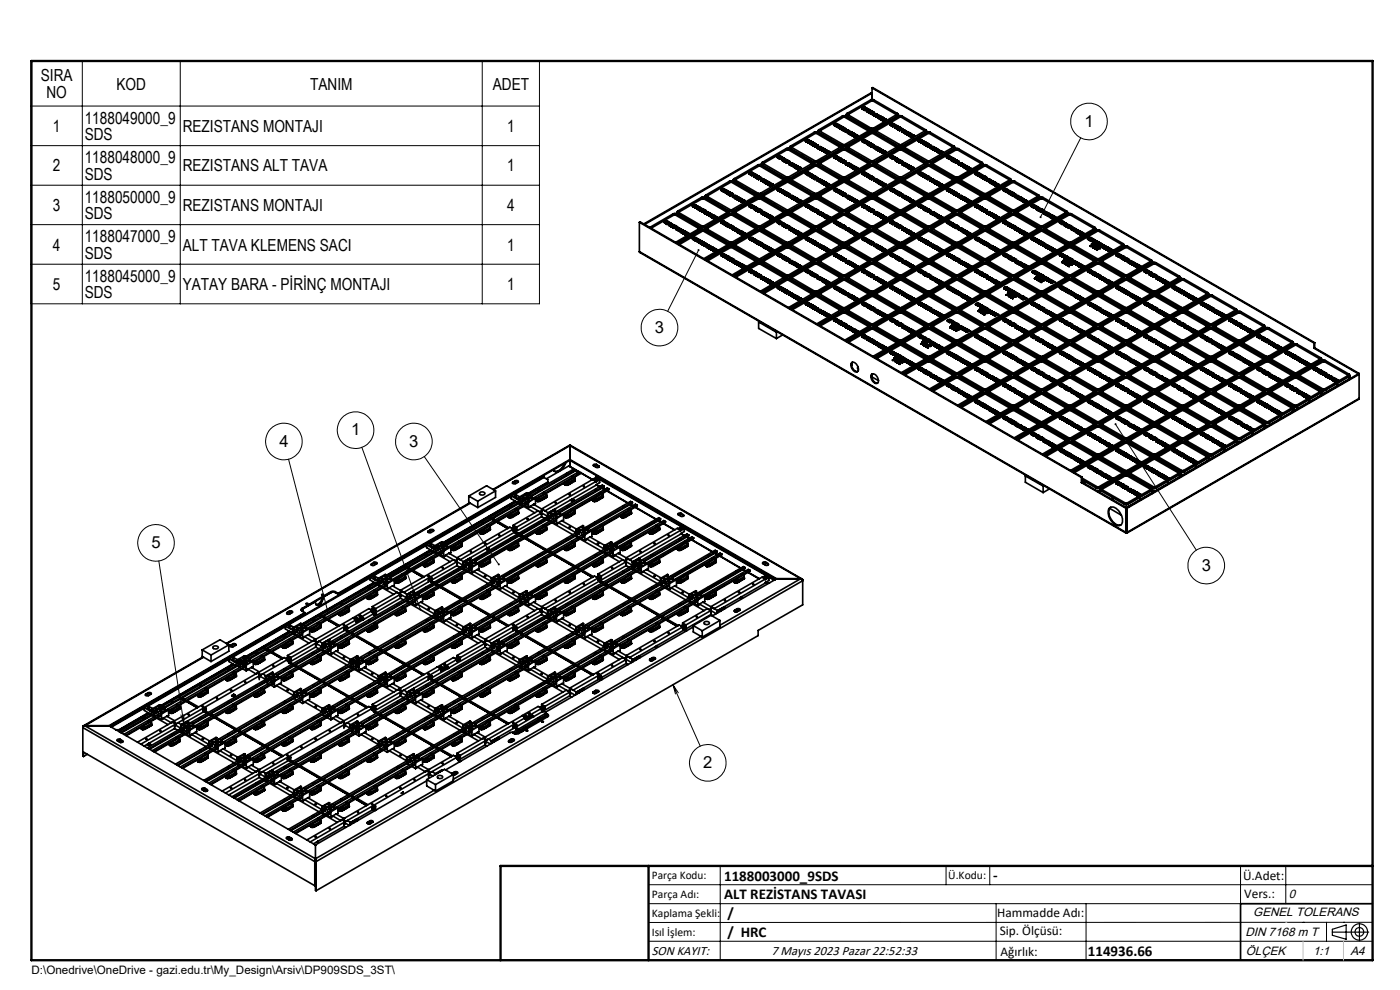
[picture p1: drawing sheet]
<svg xmlns="http://www.w3.org/2000/svg" width="297mm" height="210mm" viewBox="0 0 297 210" stroke-linecap="round" stroke-linejoin="round" font-family="sans-serif">
<defs><g id="words">
<g font-size="3.5">
<text x="8.7" y="17.2">SIRA</text>
<text x="9.9" y="20.8">NO</text>
<text x="24.7" y="19">KOD</text>
<text x="65.8" y="19">TANIM</text>
<text x="104.5" y="19">ADET</text>
<text x="11.2" y="28">1</text>
<text x="18" y="26.2">1188049000_9</text>
<text x="18" y="29.7">SDS</text>
<text x="38.8" y="28">REZISTANS MONTAJI</text>
<text x="107.6" y="28">1</text>
<text x="230.1" y="26.9">1</text>
<text x="18" y="34.6">1188048000_9</text>
<text x="11.2" y="36.4">2</text>
<text x="18" y="38.1">SDS</text>
<text x="38.8" y="36.4">REZISTANS ALT TAVA</text>
<text x="107.6" y="36.4">1</text>
<text x="11.2" y="44.8">3</text>
<text x="18" y="43">1188050000_9</text>
<text x="18" y="46.5">SDS</text>
<text x="38.8" y="44.8">REZISTANS MONTAJI</text>
<text x="107.6" y="44.8">4</text>
<text x="11.2" y="53.2">4</text>
<text x="18" y="51.4">1188047000_9</text>
<text x="38.8" y="53.2">ALT TAVA KLEMENS SACI</text>
<text x="107.6" y="53.2">1</text>
<text x="18" y="59.8">1188045000_9</text>
<text x="18" y="54.9">SDS</text>
<text x="11.2" y="61.5">5</text>
<text x="18" y="63.3">SDS</text>
<text x="38.8" y="61.5">YATAY BARA - PİRİNÇ MONTAJI</text>
<text x="107.6" y="61.5">1</text>
<text x="138.9" y="70.6">3</text>
<text x="59.3" y="94.8">4</text>
<text x="74.5" y="92.4">1</text>
<text x="86.8" y="94.8">3</text>
<text x="32.1" y="116.3">5</text>
<text x="254.9" y="121.1">3</text>
<text x="149.2" y="162.9">2</text>
</g>
<g font-size="3.2">
<text x="153.6" y="186.8">1188003000_9SDS</text>
<text x="153.6" y="190.8">ALT REZİSTANS TAVASI</text>
<text x="210.7" y="186.6">-</text>
<text x="154.3" y="194.8">/</text>
<text x="154.3" y="198.8">/ HRC</text>
<text x="230.8" y="202.8">114936.66</text>
</g>
<g font-size="2.8">
<text x="263.7" y="186.7">Ü.Adet:</text>
<text x="263.9" y="190.5">Vers.:</text>
<text x="211.5" y="194.5">Hammadde Adı:</text>
<text x="138.3" y="202.6">SON KAYIT:</text>
<text x="163.6" y="202.6">7 Mayıs 2023 Pazar 22:52:33</text>
<text x="212.1" y="198.4">Sip. Ölçüsü:</text>
<text x="212.2" y="202.7">Ağırlık:</text>
</g>
<g font-size="2.6">
<text x="273.4" y="190.4">0</text>
<text x="265.9" y="194.4">GENEL TOLERANS</text>
<text x="264.2" y="198.5">DIN 7168 m T</text>
<text x="264.3" y="202.6">ÖLÇEK</text>
<text x="278.5" y="202.6">1:1</text>
<text x="286.5" y="202.6">A4</text>
</g>
<g font-size="2.5">
<text x="138.3" y="186.4">Parça Kodu:</text>
<text x="138.3" y="190.5">Parça Adı:</text>
<text x="201.2" y="186.5">Ü.Kodu:</text>
<text x="138.3" y="194.5">Kaplama Şekli:</text>
<text x="138.3" y="198.6">Isıl İşlem:</text>
<text x="6.7" y="206.7">D:\Onedrive\OneDrive - gazi.edu.tr\My_Design\Arsiv\DP909SDS_3ST\</text>
</g>
</g></defs>
<g fill="none" stroke="#000" stroke-width=".35">
<path d="M185 18.7v2.4M185 18.7l93.8 54.1M185 18.7l.1-.1 93.8 54.1M154.8 38.4h.6M154.8 38.4l.2 .3M154.8 38.4l-5 3M155 38.7l-5 2.9M155 38.7h.2M155.2 38.7l5 2.9M155.4 38.4l-.2 .3M155.4 38.4l5 3M155.5 38.2v.3"/>
<path d="M155.5 38.2l.2 .2M155.7 38.4l2.5 1.5M155.8 37.9l-.3 .3M155.8 37.9l.2 .2M155.9 38.2h.1M155.9 38.2l-.2 .2M155.9 38.2l5 2.9M156 38.1l-.1 .1M158.2 39.9l2.5 1.4M158.2 39.9v.2M158.9 36.8h.1M158.9 36.8l.1 .2"/>
<path d="M159 37h.5M159 37h.1M159.1 36.8v.1M159.1 36.8l.1 .1h.1M159.1 36.8h-.2l.1 .2M159.2 36.7h.1M159.2 36.7v.1M159.2 36.7v-.1a.26 .26 0 0 1 .4-.1 .26 .26 0 0 1 .1 .4M159.2 36.6v.1M159.2 36.8l.1 .1M159.2 36.8h.1M159.3 36.9h.1"/>
<path d="M159.3 36.6h.1M159.3 36.6l.2 .3v.1M159.3 37.1l.2 .1M159.3 37.1v.1M159.4 36.6l.1 .1M159.4 36.6h.1M159.4 36.6h-.1M159.5 37h.1M159.5 37.2h.1M159.5 36.9h.1M159.5 36.9v.1M159.5 36.7h.1"/>
<path d="M159.5 36.6l.1 .2M159.5 36.6v.1M159.6 36.8l.1 .1M159.6 36.8h.1M159.7 36.7v.2M159.7 37.1l.3 .1M159.7 37.1l-.2 .1M159.9 37.5h.1M159.9 37.5l.4 .2M160 36.9h.1M160 37.2h.1M160 36.9l-.2 .1 .3 .2"/>
<path d="M160 36.9l.3 .2M160.1 37.2h.1M160.1 37.2h-.1M160.1 37.5l.3 .2M160.3 37.4l.3 .2M160.3 37.4h.1M160.3 37.4l-.2 .1M160.3 37.4l.3 .1M160.3 37.1h.1M160.3 37.7h.1M160.4 37l-.4-.2-.7 .3M160.4 37l-.1 .1"/>
<path d="M160.4 37.7h.1M160.4 37.8h.1M160.4 37.8l.1 .1M160.4 37.7h-.1M160.5 37.2h.1M160.5 37.2l-.1 .1 .3 .2M160.5 37.2l.3 .2M160.5 37.8v.1M160.6 37.5v.1M160.7 37.5h.1M160.7 37.5l-.1 .1M160.8 35h.6"/>
<path d="M160.8 35l.2 .2M160.8 35l-5 2.9M160.8 37.7h.1M160.8 37.4h.1M160.8 38h.1M160.8 37.7l.3 .1-.3 .2M160.8 37.7l-.3 .2M160.8 38l.1 .1M160.9 37.4h-.1M160.9 38.1h.1M160.9 37.6l.3 .2 .3-.1M160.9 37.4l-.4-.3-.6 .4"/>
<path d="M161 35.2l-5 2.9M161 35.2h.2M161.2 35.2l5 2.9M161.2 37.5l-.3 .1M161.2 37.5l-.2-.1-.6 .4M161.4 38.3h.1M161.4 38.3l.1 .1M161.4 35l-.2 .2M161.4 35l5 2.9M161.5 38.4h.4M161.5 38.4h.1M161.5 34.7v.4"/>
<path d="M161.5 34.7l.2 .3M161.5 37.7l-.6 .4M161.6 38.3h.1M161.6 38.2h.1M161.6 38.2v.1M161.6 38.2l-.1 .1M161.7 35l5 2.9M161.7 34.5l-.2 .2M161.7 34.5l.3 .2M161.7 38.2v.1M161.7 38.2l.1 .1M161.7 38.2h.1"/>
<path d="M161.9 38.6h.1M161.9 38.4h-.4M161.9 38.6v.1M161.9 38.4h.1M161.9 34.7h.1M161.9 38.3h.1M161.9 38.3v.1M161.9 38.7h.2M161.9 38.7h.1M161.9 34.7l-.2 .3M161.9 34.7l5 2.9M162 34.7h-.1"/>
<path d="M162 38.1h-.3M162 38.1h.1M162 38.1v.1M162 38.1h-.3l.2 .1v.2M162 38.2h.1M162.1 38.2a.33 .33 0 0 0-.4-.2 .33 .33 0 0 0-.2 .4M162.1 38.2h.1M162.1 38.7h.1M162.2 38.1h.1M162.2 38.1l-.1 .1M162.2 38.4l-.2 .2M162.2 38.4h.1"/>
<path d="M162.3 38.8l.1 .1M162.3 38.3l-.1 .1M162.3 38.3h.2M162.3 38.3h.1M162.3 38.8h.1M162.4 38.9l.2 .1M162.4 38.9h.1M162.5 38.6l-.4 .1M162.5 38.3l-.5 .3 .2-.2M162.5 38.6h.1M162.6 39h.1M162.6 38.4l-.1 .2"/>
<path d="M162.6 38.4h.1M162.6 38.7l-.1 .1M162.6 38.7h.1M162.6 38.4a.39 .39 0 0 0-.4-.2 .39 .39 0 0 0-.3 .5M162.8 38.6l-.2 .1M162.8 38.6h.1M162.8 39.1h.1M162.8 39.1l.1 .1M162.9 38.9l-.3 .1M162.9 38.6l-.4 .3 .1-.2M162.9 38.9h.1M162.9 38.6v.1"/>
<path d="M162.9 38.6h.1M162.9 39.2h.1M162.9 39.2l.6-.2-.3 .3M163.1 38.7l-.2 .2M163.1 38.7h.1M163.1 38.6a.42 .42 0 0 0-.5-.1 .42 .42 0 0 0-.2 .4M163.2 39.3v.1M163.2 39.4h.1M163.3 39.4h.1M163.4 38.8l-.1-.1-.5 .4M163.4 38.8l-.3 .2M163.4 38.8l-.3 .3 .5-.2 .1 .1"/>
<path d="M163.5 39l-.6 .2M163.7 39h.1M163.7 39l-.3 .3 .6-.2M164 39.9l-2.5 1.4M164 39.9v.2M164 39.1l-.7 .3M164.2 36.4v.2M164.9 33.4h.1M164.9 33.4l.1 .1M165 33.5h.4M165 33.5h.1M165.1 33.3l-.1 .1"/>
<path d="M165.1 33.3v.2l.2-.1M165.1 33.3h-.2l.1 .2M165.1 33.3h.1M165.2 33.2h.1M165.2 33.2v.1M165.2 33.2a.28 .28 0 0 1 .3-.2 .28 .28 0 0 1 .2 .4M165.2 33.3l.1 .1M165.2 33.3h.1M165.3 33.4h.1M165.3 33.2h.1M165.3 33.2l.1 .3M165.3 33.7l.2 .1"/>
<path d="M165.4 33.2h.1M165.4 33.5h.1M165.4 33.2h-.1M165.5 33.8h.1M165.5 33.4l-.1 .1M165.5 33.4h.1M165.5 33.2l.1 .1M165.5 33.2v.1M165.5 33.2h.1M165.5 33.3h.1M165.5 33.3l.2 .1M165.7 33.3v.1"/>
<path d="M165.7 33.6h.1M165.7 33.6l.3 .2M165.7 33.6l-.2 .2M165.9 34h.1M165.9 34l.4 .3M166 33.5h.1M166 33.5l.3 .1M166 33.8h.1M166 33.5l-.2 .1M166 33.5h-.2l.3 .2M166.1 33.7h.1M166.1 33.7l-.1 .1"/>
<path d="M166.1 34l.3 .2M166.2 38.1v.1M166.2 38.2l.3 .2M166.2 38.2l-5 2.9M166.3 33.6h.1M166.3 33.9l.3 .2M166.3 33.9h.1M166.3 33.9l-.2 .1M166.3 34.2v.1M166.4 33.6l-.5-.3-.6 .4M166.4 33.6h-.1M166.4 33.9l.3 .1"/>
<path d="M166.4 37.9l.3 .3M166.4 34.2h.1M166.4 37.9l-.2 .2M166.4 34.3v.1M166.4 34.2l-.1 .1M166.4 34.3l.1 .1M166.5 38.4l-2.5 1.5M166.5 33.8l.3 .2M166.5 33.8h.1M166.5 33.8l-.1 .1M166.6 34.1h.1M166.7 38.2v.3"/>
<path d="M166.7 38.2l-.2 .2M166.7 38.5h.1M166.7 38.3l.1 .1M166.7 37.9h.8M166.7 34h.1M166.7 34l-.1 .1M166.8 38.4l-5.2 3-.1 .3M166.8 38.4h.6M166.8 31.5h.6M166.8 38.4l.2 .3M166.8 31.5l.2 .2M166.8 31.5l-5.1 3"/>
<path d="M166.8 34.5l.1 .1M166.8 34.5v.1M166.8 34.2h.1M166.8 34h.1M166.8 34.2l-.3 .2M166.8 34.2l.3 .2-.3 .1M166.9 37.6h.3M166.9 37.6l-.2 .3M166.9 33.9l-.1 .1M166.9 34.6h.1M166.9 33.9l-.4-.3-.6 .4M167 38.7l-5 2.8"/>
<path d="M167 38.7h.2M167 31.7l-5 3M167 31.7h.2M167.1 34.1l-.2 .1 .3 .1 .3-.1M167.1 34l-.7 .3M167.1 34v.1M167.2 38.7l5 2.8M167.2 31.7l5 3M167.2 37.6l.3 .3M167.4 34.8h.1M167.4 34.8l.1 .2M167.4 38.4l5.1 3 .1 .3"/>
<path d="M167.4 38.4l-.2 .3M167.4 31.5l-.2 .2M167.4 31.5l5 3M167.5 34.9h.4M167.5 34.9v.1M167.5 38.2v.3M167.5 31.3v.3M167.5 38.2l.2 .2M167.5 31.3l.2 .2M167.5 38.5h.1M167.5 38.3l-.2 .1M167.5 34.2v.1"/>
<path d="M167.5 34.2l-.6 .4M167.6 34.7v.2l.1-.2M167.6 34.7h.1M167.6 34.8h-.1M167.6 34.8h.1M167.6 34.7v.1M167.7 34.7h.2v.2M167.7 38.4l2.5 1.5M167.7 31.5l5 2.9M167.7 37.9l-.2 .3M167.7 31l-.2 .3M167.7 37.9l.3 .2"/>
<path d="M167.7 31l.3 .2M167.7 34.8h.1M167.7 34.7v.1M167.9 35.1h.1M167.9 34.9l-.4 .1M167.9 35.1v.1M167.9 34.9h.1M167.9 38.2h.1M167.9 31.2h.1M167.9 34.8h.1M167.9 34.8v.1M167.9 35.2h.2"/>
<path d="M167.9 35.2h.1M167.9 38.2l-.2 .2M167.9 31.2l-.2 .3M167.9 38.2l5 2.9M167.9 31.2l5 2.9M168 38.1l-.1 .1M168 31.2h-.1M168 34.6l-.3 .1M168 34.6v.1M168 34.7h.1M168 34.6h.1M168 34.7l.1 .1"/>
<path d="M168.1 35.2h.1M168.1 34.7v-.1l-.3-.1-.3 .2v.2M168.1 34.7v.1M168.1 34.7h.1M168.1 35l-.1 .1M168.1 35h.1M168.3 35.3l.1 .2M168.3 34.9l-.2 .1M168.3 34.9h.1M168.4 35.5h.2M168.4 35.4l.2 .1M168.4 35.4v.1"/>
<path d="M168.4 35.1l-.3 .1M168.4 34.9l-.4 .2M168.4 35.1h.1M168.4 34.9l.1 .1M168.4 34.9h.1M168.6 35.5h.1M168.6 35h.1M168.6 35l-.2 .1M168.6 35.2l-.1 .2M168.6 35.2h.1M168.6 35a.39 .39 0 0 0-.4-.2 .39 .39 0 0 0-.3 .4M168.6 34.9v.1"/>
<path d="M168.8 35.7h.1M168.8 35.2h-.2M168.8 35.2h.1M168.8 35.7l.1 .1M168.9 35.4l-.3 .1M168.9 35.8h.1M168.9 35.2l-.4 .2 .1-.2M168.9 35.4h.1M168.9 35.2h.1M168.9 35.8l.6-.2-.4 .3M169.1 35.2l-.2 .2M169.1 35.2h.1"/>
<path d="M169.1 35.2a.41 .41 0 0 0-.5-.1 .41 .41 0 0 0-.2 .3M169.1 35.9l.2 .1M169.3 36h.1M169.4 35.3h.1M169.4 35.3l-.1-.1-.5 .5M169.4 35.3l-.3 .3M169.4 35.3l-.3 .3 .4-.2 .2 .1M169.5 35.6l-.6 .2M169.7 35.5h.1M169.7 35.5l-.3 .3 .6-.1M170 36.4v.2M170 35.7l-.7 .3"/>
<path d="M170.2 39.9l2.5 1.4M170.2 33v.2M170.2 39.9v.2M170.9 36.8h.1M170.9 29.9h.1M170.9 36.8l.1 .2M170.9 29.9l.1 .1M171 37h.4M171 37h.1M171 30l.4 .1M171 30h.1M171.1 36.8l-.1 .1"/>
<path d="M171.1 36.8l-.1 .1h.3M171.1 36.8h-.2l.1 .2M171.1 29.9h-.1M171.1 29.8v.2l.2-.1M171.1 29.8l-.2 .1 .1 .1M171.1 29.8v.1M171.1 36.7l.1 .1M171.1 36.7a.28 .28 0 0 1 .4-.2 .28 .28 0 0 1 .2 .3M171.1 36.7h.1M171.1 29.8l.1 .1M171.1 29.8a.28 .28 0 0 1 .4-.2 .28 .28 0 0 1 .2 .3M171.1 29.8h.1"/>
<path d="M171.1 36.6v.1M171.2 36.8l.1 .1M171.2 36.8h.1M171.2 29.9h.1M171.3 36.9h.1M171.3 36.6h.1M171.3 36.6l.2 .3-.1 .1M171.3 29.7h.1M171.3 29.7l.2 .2-.1 .2M171.3 29.9h.1M171.3 30.2l.1 .1M171.3 37.1l.1 .1"/>
<path d="M171.3 37.1v.1M171.4 36.6l.1 .1M171.4 36.6h.1M171.4 29.7l.1 .1M171.4 29.7h.1M171.4 37h.1M171.4 30.1h.1M171.4 37.2h.1M171.5 36.9h.1M171.5 30h.1M171.5 36.9l-.1 .1M171.5 36.7h.1"/>
<path d="M171.5 36.6v.2M171.5 30l-.1 .1M171.5 29.8h.1M171.5 29.7v.1M171.5 36.6v.1M171.5 36.8l.2 .1M171.5 36.8h.2M171.5 29.8v.1M171.5 29.8l.2 .1M171.7 36.8v.1M171.7 37.1l-.3 .1M171.7 37.1l.3 .1"/>
<path d="M171.7 30.2h.1M171.7 37.1h.1M171.7 30.2l-.3 .1M171.7 30.2l.3 .1M171.7 36.7v.2M171.7 29.8v.1M171.8 37.5h.1M171.8 30.5h.1M171.8 37.5l.5 .2M171.8 30.5l.5 .3M172 36.9h.1M172 30h.1"/>
<path d="M172 36.9l-.2 .1M172 36.9l.3 .2M172 36.9l-.2 .1 .3 .2M172 37.2h.1M172 30l-.2 .1M172 30l.3 .2M172 30l-.2 .1 .3 .2M172.1 37.2h.1M172.1 30.3h.1M172.1 30.5l.3 .3M172.1 37.2h-.1M172.1 37.5l.3 .2"/>
<path d="M172.1 30.3h-.1M172.2 34.7h.1M172.2 34.7l.3 .3M172.2 34.7l-5 2.9M172.3 37.1h.1M172.3 30.2h.1M172.3 37.4l-.2 .1M172.3 37.4l.2 .2M172.3 37.4l.2 .1M172.3 30.4v.1M172.3 37.4h.1M172.3 30.5h-.2"/>
<path d="M172.3 30.5l.2 .1M172.3 30.4l.2 .2M172.3 30.4l-.2 .1M172.3 30.8h.1M172.3 37.7h.1M172.4 37l-.1 .1M172.4 37l-.5-.2-.6 .3M172.4 30.1l-.1 .1M172.4 30.1l-.5-.2-.6 .3M172.4 37.7h.1M172.4 30.8h.1M172.4 37.8l.1 .1"/>
<path d="M172.4 37.7h-.1M172.4 37.8h.1M172.4 30.9h.1M172.4 30.8h-.1M172.4 30.9l.1 .1M172.4 34.5l.2 .2M172.4 34.5l-.2 .2M172.5 30.3h.1M172.5 30.3l.3 .2M172.5 37.2l.3 .2M172.5 37.2l-.1 .1M172.5 37.2l-.2 .1 .3 .2"/>
<path d="M172.5 37.2h.1M172.5 30.3l-.1 .1M172.5 30.3l-.2 .1 .3 .2M172.5 35l-5 2.9M172.5 30.6h.1M172.5 37.5v.1M172.5 37.8v.1M172.6 34.7v.3M172.6 34.7l-.1 .3M172.6 34.9l.2 .1M172.6 37.5h.1M172.6 30.6h.1"/>
<path d="M172.6 37.5l-.1 .1M172.6 30.6h-.1M172.7 34.4h.7M172.7 35h.7M172.7 28.1h.7M172.7 35l.3 .2M172.7 28.1l.3 .2M172.7 35l-5 2.9M172.7 28.1l-5 2.9M172.8 37.7h.1M172.8 30.8h.1M172.8 31.1l.1 .1"/>
<path d="M172.8 37.7l-.3 .2M172.8 37.7l.2 .1-.2 .2M172.8 38l.1 .1M172.8 38h.1M172.8 30.8l-.3 .2M172.8 30.8l.2 .1-.2 .2M172.8 37.4h.1M172.8 30.5h.1M172.9 38.1h.1M172.9 34.1h.3M172.9 34.1l-.2 .3M172.9 37.4h-.1"/>
<path d="M172.9 37.4l-.4-.3-.7 .4M172.9 30.4l-.1 .1M172.9 30.4l-.4-.2-.7 .3M173 35.2l-5 2.9M173 35.2h.2M173 28.3l-5 2.9M173 28.3h.2M173.1 37.5l-.2 .1M173.1 37.5l-.7 .3M173.1 37.5l-.2 .1 .2 .2 .4-.1M173.1 30.6h.1M173.1 30.6l-.2 .1"/>
<path d="M173.1 30.6l-.7 .3M173.1 30.6l-.2 .1 .2 .2 .4-.1M173.2 35.2l5 2.9M173.2 28.3l5 2.9M173.2 34.1l.2 .3M173.4 38.3h.1M173.4 38.3v.1M173.4 31.4v.1M173.4 35l-.2 .2M173.4 28.1l-.2 .2M173.4 35l5 2.9M173.4 28.1l5 2.9"/>
<path d="M173.4 38.4h.4M173.4 31.5h.4M173.4 31.5h.1M173.4 38.4h.1M173.5 34.7v.3M173.5 27.8v.3M173.5 34.7l.1 .3M173.5 27.8l.1 .3M173.5 34.9l-.2 .1M173.5 37.7l-.6 .4M173.5 30.8h.1M173.5 37.7h.1"/>
<path d="M173.5 30.8l-.6 .4M173.6 38.2v.1l.1-.1M173.6 38.2h.1M173.6 38.2l-.1 .1M173.6 31.3v.1l.1-.1M173.6 31.3h.1M173.6 31.3l-.1 .1M173.6 35l2.6 1.4M173.6 28.1l2.6 1.4M173.7 31.2l.2 .1-.1 .2M173.7 34.5l-.2 .2M173.7 27.5l-.2 .3"/>
<path d="M173.7 38.2v.1M173.7 31.3v.1M173.7 34.5l.2 .2M173.7 27.5l.2 .3M173.7 31.3h.1M173.7 38.2h.1M173.8 38.6h.1M173.8 31.6h.1M173.8 38.4h-.4M173.8 38.6l.1 .1M173.8 38.4h.1M173.8 31.5h-.4"/>
<path d="M173.8 31.6l.1 .1M173.8 31.5h.1M173.9 34.7h.1M173.9 27.8h.1M173.9 38.7h.2M173.9 38.7h.1M173.9 31.7l.2 .1M173.9 31.7h.1M173.9 34.7l-.3 .3M173.9 27.8l-.3 .3M173.9 34.7l5 2.9M173.9 27.8l5 2.9"/>
<path d="M173.9 38.3h.1M173.9 31.4h.1M173.9 38.3l-.1 .1M173.9 31.4l-.1 .1M174 38.1h-.3l.2 .1-.1 .2M174 38.1h.1M174 38.1v.1M174 38.2h.1M174 31.2h-.3M174 31.2h.1M174 31.2l.1 .1M174.1 38.2v-.1l-.3-.1a.3 .3 0 0 0-.3 0 .3 .3 0 0 0-.1 .4"/>
<path d="M174.1 31.3v-.2h-.1h-.4l-.2 .2v.2M174.1 31.3h.1M174.1 38.2h.1M174.1 38.7h.1M174.1 31.8h.1M174.1 38.1h.1M174.1 31.2h.1M174.1 38.1v.1M174.1 38.4l-.1 .2M174.1 31.2v.1M174.1 31.5l-.1 .1M174.1 31.5h.1"/>
<path d="M174.1 38.4h.1M174.3 38.3l-.2 .1M174.3 38.3h.1M174.3 38.3l.1 .1M174.3 31.4l-.2 .1M174.3 31.4h.1M174.3 31.5h-.2M174.3 31.4v.1M174.3 38.8l.1 .1M174.3 31.9l.1 .1M174.3 38.8h.1M174.4 38.9l.2 .1"/>
<path d="M174.4 32l.2 .1M174.4 32h.1M174.4 38.9h.1M174.4 38.6l-.3 .1M174.4 38.3l-.4 .3 .1-.2M174.4 38.6h.1M174.4 38.4h.1M174.4 31.7l-.3 .1M174.4 31.4l-.4 .3 .1-.2M174.4 31.7h.1M174.4 31.5h.1M174.4 31.4v.1"/>
<path d="M174.4 38.3v.1M174.6 38.4l-.2 .2M174.6 38.4h.1M174.6 39h.1M174.6 38.7l-.2 .1M174.6 38.7h.1M174.6 38.4a.41 .41 0 0 0-.5-.1 .41 .41 0 0 0-.2 .4M174.6 31.5l-.2 .2M174.6 31.5h.1M174.6 32.1h.1M174.6 31.8l-.2 .1M174.6 31.8h.1"/>
<path d="M174.6 31.5a.39 .39 0 0 0-.5-.1 .39 .39 0 0 0-.2 .3M174.8 39.1h.1M174.8 38.6l-.2 .1M174.8 38.6h.1M174.8 32.2h.1M174.8 31.7l-.2 .1M174.8 31.7h.1M174.8 39.1l.1 .1M174.8 32.2l.1 .1M174.9 38.9l-.3 .1M174.9 38.9h.1M174.9 32l-.3 .1"/>
<path d="M174.9 32h.1M174.9 39.2h.1M174.9 38.6l-.4 .3 .1-.2M174.9 38.6v.1M174.9 38.6h.1M174.9 32.3h.1M174.9 31.7l-.4 .3 .1-.2M174.9 31.7h.1M174.9 39.2l.6-.2-.4 .3M174.9 32.3l.6-.2-.4 .3M175 38.6a.39 .39 0 0 0-.4-.1 .39 .39 0 0 0-.2 .4M175.1 38.7l-.2 .2"/>
<path d="M175.1 38.7h.1M175.1 31.8l-.2 .2M175.1 31.8h.1M175.1 31.8a.38 .38 0 0 0-.5-.2 .38 .38 0 0 0-.2 .4M175.1 39.4h.2M175.1 32.4l.2 .1M175.1 39.3v.1M175.3 39.4h.1M175.3 32.5h.1M175.4 31.8h-.2l-.4 .4M175.4 38.8l-.4 .2M175.4 38.8l-.2-.1-.4 .4"/>
<path d="M175.4 38.8l-.4 .3 .5-.2 .2 .1M175.4 31.8l-.4 .3M175.4 31.8l-.4 .4 .5-.2 .2 .1M175.4 39l-.5 .2M175.4 32.1l-.5 .2M175.7 39h.1M175.7 32.1h.1M175.7 39l-.3 .3M175.7 39l-.3 .3 .6-.2M175.7 32.1l-.3 .2 .6-.1M176 39.9l-2.6 1.4M176 33l-2.6 1.4"/>
<path d="M176 33v.2M176 39.9v.2M176 39.1l-.7 .3M176 32.2v.1M176 32.3l-.7 .2M176.2 36.4l2.5 1.5M176.2 29.5l2.5 1.5M176.2 29.5v.2M176.2 36.4v.2M176.8 33.4h.1M176.8 26.4h.1M176.8 33.4l.2 .1"/>
<path d="M176.8 26.4l.2 .2M177 33.5h.4M177 33.5h.1M177 26.6h.4M177 26.6h.1M177.1 33.3l-.1 .1M177.1 33.3v.1M177.1 33.3l-.2-.1 .1 .3M177.1 26.4l-.1 .1M177.1 26.4l-.1 .1h.3M177.1 26.4l-.2-.1 .1 .3M177.1 33.3h.1"/>
<path d="M177.1 33.2h.1M177.1 33.2l.1 .1M177.1 33.2h.1a.26 .26 0 0 1 .3-.1 .26 .26 0 0 1 .1 .3M177.1 26.3h.1M177.1 26.3l.1 .1M177.1 26.3l.1-.1a.25 .25 0 0 1 .3 0 .25 .25 0 0 1 .1 .2M177.2 33.3l.1 .1M177.2 33.3h.1M177.2 26.4l.1 .1M177.2 26.4h.1M177.3 33.4h-.2M177.3 33.4h.1"/>
<path d="M177.3 26.5h.1M177.3 33.2h.1M177.3 33.2l.2 .2-.1 .1M177.3 26.3h.1M177.3 26.3l.2 .2-.1 .1M177.3 33.7l.1 .1M177.3 26.8h.1M177.3 33.7h.1M177.3 26.8l.1 .1M177.4 33.2h.1M177.4 26.3h.1M177.4 26.2l.1 .1"/>
<path d="M177.4 26.2l-.1 .1M177.4 33.5h.1M177.4 26.6h.1M177.4 26.8v.1M177.4 33.8h.1M177.5 33.4h.1M177.5 33.4l-.1 .1M177.5 33.2l.1 .1M177.5 33.2v.1M177.5 26.6h-.1M177.5 26.3h.1M177.5 26.3v.1"/>
<path d="M177.5 33.2h.1M177.5 26.4l.1 .1M177.5 33.3h.1M177.5 33.3l.1 .1M177.5 26.4h.1M177.6 26.4v.1M177.7 33.3l-.1 .1M177.7 26.4l-.1 .1M177.7 26.3v.1M177.7 26.7l-.3 .2M177.7 33.6h.1M177.7 33.6l-.3 .2"/>
<path d="M177.7 33.6l.3 .2M177.7 26.7l.3 .2M177.7 26.7l-.3 .1M177.8 34h.1M177.8 27.1h.1M177.8 34l.5 .3M177.8 27.1l.5 .3M177.9 33.5h.1M177.9 26.6h.1M177.9 33.5l-.1 .1M177.9 33.5l.4 .1M177.9 33.5h-.1l.2 .2"/>
<path d="M177.9 26.6l-.1 .1 .2 .1M177.9 26.6l.4 .1M178 33.8h.1M178 33.7h.1M178 26.8h.1M178 33.7v.1M178 26.8v.1M178.2 38.1v.1M178.2 31.2h.1M178.2 38.2h.1M178.2 38.2l.3 .2M178.2 31.2l.3 .3"/>
<path d="M178.2 38.2l-5 2.9M178.2 31.2l-5 2.9M178.2 27h.1M178.2 33.9l-.1 .1M178.2 27l.3 .2M178.2 33.9l.3 .2M178.2 33.9l-.2 .1 .4 .2M178.2 27l-.1 .1M178.2 27l-.2 .1 .4 .2M178.3 33.6h.1M178.3 26.7h.1M178.3 27.4h.1"/>
<path d="M178.3 34.2v.1M178.4 26.7h.1M178.4 33.6h-.1M178.4 33.6l-.5-.3-.6 .4M178.4 26.7h-.1M178.4 26.7l-.5-.3-.6 .4M178.4 34.2h.1M178.4 27.3h.1M178.4 27.4h.1M178.4 34.3l.1 .1M178.4 34.2l-.1 .1M178.4 27.4l.1 .1"/>
<path d="M178.4 27.3l-.1 .1M178.4 37.9l.2 .3M178.4 31l.2 .3M178.4 37.9l-.2 .2M178.4 31l-.2 .2M178.5 26.9h.1M178.5 38.4l-2.5 1.5M178.5 31.5l-2.5 1.5M178.5 33.8l-.1 .1M178.5 33.8l.3 .2M178.5 33.8l-.2 .1 .3 .1M178.5 33.8h.1"/>
<path d="M178.5 26.9l.3 .1M178.5 26.9h-.2l.3 .2M178.5 26.9h-.1M178.5 26.9l.3 .2M178.5 27.2h.1M178.5 34.4h.1M178.6 38.2v.3M178.6 31.3v.3M178.6 38.2l-.1 .2M178.6 31.3l-.1 .2M178.6 38.5h.1M178.6 38.3l.2 .1"/>
<path d="M178.6 31.4l.2 .1M178.6 34h.1M178.6 27.1h.1M178.6 34l-.1 .1M178.6 27.1l-.1 .1M178.7 37.9h.7M178.7 31h.7M178.7 31.5h.7M178.7 38.4l-5 3-.2 .3M178.7 38.4h.7M178.7 24.6l.7 .1-.3 .1M178.7 31.5l.3 .2"/>
<path d="M178.7 38.4l.3 .3M178.7 24.6l.3 .2M178.7 31.5l-5 3M178.7 24.6l-5 2.9M178.8 34.2h.1M178.8 27.3h.1M178.8 27.6h.1M178.8 34.5v.1M178.8 27.3l-.3 .2M178.8 34.2l.2 .2-.2 .1M178.8 34.2l-.3 .2M178.8 34.5l.1 .1"/>
<path d="M178.8 27.6l.1 .1M178.8 27.3l.2 .2-.2 .1M178.8 34h.1M178.8 27v.1M178.9 27h.1M178.9 27.7h.1M178.9 33.9l-.1 .1M178.9 33.9l-.4-.3-.7 .4M178.9 27.3l.2 .1 .4-.1M178.9 27l-.1 .1M178.9 27l-.4-.3-.7 .4M178.9 27h-.1"/>
<path d="M178.9 37.6h.3M178.9 30.7h.3M178.9 37.6l-.2 .3M178.9 30.7l-.2 .3M179 31.7l-5.1 3M179 31.7h.1M179 38.7l-5.1 2.8M179 38.7h.1M179 24.8l-5.1 3M179 24.8h.1M179.1 38.7l5.1 2.8M179.1 27.1l-.2 .2"/>
<path d="M179.1 34v.1M179.1 34.1l-.2 .1 .2 .1 .4-.1M179.1 31.7l5.1 3M179.1 34l-.7 .3M179.1 24.8l5.1 3M179.1 27.1l-.7 .3M179.2 37.6l.2 .3M179.2 30.7l.2 .3M179.3 27.9h.1M179.3 27.9l.1 .1M179.4 34.8h.1M179.4 34.8v.2"/>
<path d="M179.4 38.4l5 3 .2 .3M179.4 31.5l-.3 .2M179.4 38.4l-.3 .3M179.4 31.5l5 3M179.4 24.6l5 2.9M179.4 34.9h.4M179.4 28h.4M179.4 28h.1M179.4 34.9v.1M179.5 38.2v.3M179.5 31.3v.3M179.5 24.4v.3"/>
<path d="M179.5 38.2l.1 .2M179.5 31.3l.1 .2M179.5 24.4l.1 .2M179.5 38.5h.1M179.5 34.2l-.6 .4M179.5 27.3l-.6 .4M179.5 34.2v.1M179.5 34.3l-.6 .3M179.5 38.3l-.2 .1M179.5 31.4l-.2 .1M179.5 34.7l.1 .2 .1-.2M179.5 34.7h.2"/>
<path d="M179.5 34.8h.2M179.5 27.8l.1 .2 .1-.2M179.5 27.8h.2M179.5 27.9h.1M179.5 27.8v.1M179.5 34.7v.1M179.5 34.8h.1M179.6 27.7l.1 .1M179.6 38.4l2.5 1.5M179.6 31.5l5 2.9M179.6 24.6l5 2.9M179.7 37.9l-.2 .3"/>
<path d="M179.7 31l-.2 .3M179.7 24.1l-.2 .3M179.7 34.7h.2l-.1 .2M179.7 37.9l.2 .2M179.7 27.8l.2-.2 .2 .1v.1M179.7 27.8l-.3 .1M179.7 31l.2 .2M179.7 24.1l.2 .2M179.7 34.8h.1M179.7 27.9h.1M179.7 27.8v.1M179.7 34.7v.1"/>
<path d="M179.8 35.1h.1M179.8 28.2h.1M179.8 34.9l-.4 .1M179.8 35.1l.1 .1M179.8 34.9h.1M179.8 28.2l.1 .1M179.8 27.7h.2M179.8 27.7v.1M179.8 27.7h.1M179.8 28h.1M179.8 27.9h.3M179.8 27.9v.1"/>
<path d="M179.9 38.2h.1M179.9 27.9h.1M179.9 31.2h.1M179.9 24.3h.1M179.9 34.8l-.1 .1M179.9 35.2h.2M179.9 35.2h.1M179.9 27.9l-.1 .1M179.9 28.3h.2M179.9 28.3h.1M179.9 38.2l-.3 .2M179.9 31.2l-.3 .3"/>
<path d="M179.9 24.3l-.3 .3M179.9 38.2l5 2.9M179.9 31.2l5 2.9M179.9 24.3l5 3M179.9 34.8h.1M179.9 34.7h.1M179.9 38.1v.1M179.9 34.7l.2 .1M179.9 34.7h.2M180 34.6l-.3 .1M180 34.6v.1M180 34.6l-.1 .1"/>
<path d="M180 27.7v.1M180 27.7h.1M180 34.6h.1M180.1 34.7a.33 .33 0 0 0-.4-.2 .33 .33 0 0 0-.3 .4M180.1 27.8l-.3 .1M180.1 27.8v.1M180.1 34.7v.1M180.1 35.2h.1M180.1 28.3h.1M180.1 34.7h.1M180.1 35l-.1 .1M180.1 28.1l-.1 .1"/>
<path d="M180.1 28v.1M180.1 35h.1M180.3 35.3l.1 .2M180.3 34.9l-.2 .1M180.3 34.9h.1M180.3 28.4l.1 .2M180.3 28h-.2M180.3 28h.1M180.3 28l-.2 .1M180.4 35.5h.2M180.4 35.4l.2 .1M180.4 28.6h.2"/>
<path d="M180.4 28.5l.2 .1M180.4 28.5v.1M180.4 35.4v.1M180.4 35.1l-.3 .1M180.4 34.9l-.4 .2 .1-.1M180.4 35.1h.1M180.4 34.9v.1M180.4 28.2l-.3 .1M180.4 28l-.3 .2h-.1l.1-.2M180.4 28.2h.1M180.4 28h.1M180.4 34.9h.1"/>
<path d="M180.6 35.5h.1M180.6 28.6h.1M180.6 35l-.2 .1M180.6 35h.1M180.6 35.2l-.2 .2M180.6 35.2h.1M180.6 35a.39 .39 0 0 0-.5-.2 .39 .39 0 0 0-.2 .4M180.6 28l-.2 .2M180.6 28h.1M180.6 28.3l-.2 .2M180.6 28.3h.1M180.6 28a.39 .39 0 0 0-.5-.1 .39 .39 0 0 0-.2 .4"/>
<path d="M180.8 35.7h.1M180.8 35.2h-.2M180.8 35.2h.1M180.8 28.8h.1M180.8 28.2l-.2 .1M180.8 28.2h.1M180.8 35.7l.1 .1M180.9 35.4l-.3 .1M180.9 35.2l-.5 .2 .2-.2M180.9 35.4h.1M180.9 35.2h.1M180.9 28.5l-.3 .1"/>
<path d="M180.9 28.2l-.5 .3M180.9 28.5h.1M180.9 28.2v.1M180.9 28.2h.1M180.9 35.8h.1M180.9 28.8h.1M180.9 35.8l.6-.2-.4 .3M180.9 28.8l.6-.2-.4 .4M181 35.2l-.1 .2M181 35.2h.1M181 35.2a.48 .48 0 0 0-.7 .2h.1M181 28.3l-.1 .2"/>
<path d="M181 28.3h.1M181 28.3a.43 .43 0 0 0-.4-.1 .43 .43 0 0 0-.3 .3h.1M181.1 35.9l.2 .1M181.1 29l.2 .1M181.3 36h.1M181.3 29.1h.1M181.3 28.4l-.3 .3M181.3 35.3h.1M181.3 35.3l-.1-.1-.4 .5M181.3 35.3l-.3 .3M181.3 35.3l-.3 .3 .5-.2 .2 .1M181.3 28.4l-.1-.1-.4 .5"/>
<path d="M181.3 28.4l-.3 .3 .5-.2 .2 .1M181.4 35.6l-.5 .2M181.4 28.7l-.5 .1M181.7 35.5h.1M181.7 28.6h.1M181.7 28.6l-.3 .3 .6-.1M181.7 35.5l-.3 .3 .6-.1M181.9 29.5l-2.5 1.5M181.9 29.5v.2M181.9 36.4v.2M182 28.8h.1M182 35.7l-.7 .3"/>
<path d="M182 28.8l-.7 .3M182.1 39.9l2.5 1.4M182.1 26.1v.1M182.1 33v.2M182.1 39.9v.2M182.8 36.8h.1M182.8 29.9h.1M182.8 23h.1M182.8 36.8l.2 .2M182.8 29.9l.2 .1M182.8 23l.2 .1M183 37h.4"/>
<path d="M183 37h.1M183 30l.4 .1M183 30h.1M183 23.1l.4 .1M183 23.1h.1M183.1 36.8l-.1 .1M183.1 36.8l-.1 .1h.3M183.1 36.8h-.3l.2 .2M183.1 29.9h-.1M183.1 29.8l-.1 .2 .3-.1M183.1 29.8h-.3l.2 .2M183.1 22.9l-.1 .1"/>
<path d="M183.1 22.9l-.1 .2 .3-.1M183.1 22.9h-.3l.2 .2M183.1 29.8v.1M183.1 36.7h.1M183.1 36.7l.1 .1M183.1 36.7v-.1a.27 .27 0 0 1 .4-.1 .27 .27 0 0 1 .1 .3M183.1 29.8h.1M183.1 29.8l.1 .1M183.1 29.8v-.1a.28 .28 0 0 1 .4-.1 .28 .28 0 0 1 .1 .3M183.1 22.9h.1M183.1 22.9l.1 .1M183.1 22.9l.1-.2a.25 .25 0 0 1 .3 0 .25 .25 0 0 1 .1 .3"/>
<path d="M183.1 22.8v.1M183.1 36.6v.1M183.2 36.8l.1 .1M183.2 36.8h.1M183.2 29.9h.1M183.2 23h.1M183.3 36.9h.1M183.3 29.9h.1M183.3 23h.1M183.3 23v.1M183.3 36.6h.1M183.3 36.6l.2 .3-.1 .1"/>
<path d="M183.3 29.7h.1M183.3 29.7l.2 .2-.1 .2M183.3 22.8h.1M183.3 23.3h.1M183.3 22.8l.2 .2-.1 .2M183.3 30.2v.1M183.3 37.1l.1 .1M183.3 23.3l.1 .1M183.3 30.2l.1 .1M183.4 36.6l.1 .1M183.4 37h.1M183.4 36.6h.1"/>
<path d="M183.4 36.6h-.1M183.4 29.7l.1 .1M183.4 30.1h.1M183.4 29.7h.1M183.4 29.7h-.1M183.4 22.8l.1 .1M183.4 23.2h.1M183.4 22.8h.1M183.4 30.3h.1M183.4 37.2h.1M183.5 36.9h.1M183.5 30h.1"/>
<path d="M183.5 36.9l-.1 .1M183.5 36.7h.1M183.5 36.6v.2M183.5 30l-.1 .1M183.5 29.8h.1M183.5 29.7v.1M183.5 23.1l-.1 .1M183.5 22.9h.1M183.5 22.8v.1M183.5 36.6v.1M183.5 22.9l.1 .1M183.5 29.8v.1"/>
<path d="M183.5 36.8l.1 .1M183.5 36.8h.1M183.5 29.8l.1 .1M183.6 23h.1M183.6 36.8v.1M183.7 36.7l-.1 .2M183.7 29.8l-.1 .1M183.7 22.9l-.1 .1M183.7 22.9h.1M183.7 23.2l.2 .2M183.7 30.2h.1M183.7 37.1l-.3 .1"/>
<path d="M183.7 37.1l.2 .1M183.7 30.2l.2 .1M183.7 23.2l-.3 .2M183.7 30.2l-.3 .1M183.8 37.5h.1M183.8 30.5h.1M183.8 23.6h.1M183.8 37.5l.5 .2M183.8 30.5l.5 .3M183.8 23.6l.5 .3M183.9 36.9h.1M183.9 30h.1"/>
<path d="M183.9 23.1h.1M183.9 23.4h.1M183.9 30.3h.1M183.9 37.2h.1M183.9 36.9l-.1 .1 .2 .2M183.9 36.9l.3 .2M183.9 23.1l-.1 .1 .2 .1M183.9 30l-.1 .1M183.9 30l.3 .2M183.9 30l-.1 .1 .2 .2M183.9 23.1l.3 .2M184 37.2h.1"/>
<path d="M184 30.3h.1M184 23.3h.1M184 37.2h-.1M184 30.3h-.1M184 23.3l-.1 .1M184.2 34.7h.1M184.2 27.8h.1M184.2 37.1h.1M184.2 30.2h.1M184.2 23.3h.1M184.2 34.7l.2 .3M184.2 27.8l.2 .3"/>
<path d="M184.2 34.7l-5 2.9M184.2 27.8l-5 2.9M184.2 23.5v.1M184.2 30.4v.1M184.2 37.4l-.1 .1M184.2 30.4l.3 .2M184.2 37.4l.3 .2M184.2 37.4l-.2 .1 .4 .2M184.2 30.5l.3 .1M184.2 23.6l.3 .1M184.2 30.5h-.1M184.2 30.4l-.2 .1 .4 .3"/>
<path d="M184.2 23.6h-.1M184.2 23.5l-.2 .1 .4 .2M184.3 30.8h.1M184.3 23.9h.1M184.3 37.7h.1M184.3 23.2h.1M184.3 30.1l-.1 .1M184.3 37l-.1 .1M184.3 37l-.4-.2-.6 .3M184.3 30.1l-.4-.2-.6 .3M184.3 23.2l-.1 .1M184.3 23.2l-.4-.2-.6 .3"/>
<path d="M184.4 34.5l.2 .2M184.4 27.5l.2 .3M184.4 37.7h.1M184.4 30.8h.1M184.4 23.8h.1M184.4 34.5l-.2 .2M184.4 27.5l-.2 .3M184.4 23.9l.1 .2M184.4 30.9h.1M184.4 37.8l.1 .1M184.4 37.8h.1M184.4 37.7h-.1"/>
<path d="M184.4 23.9l.1 .1M184.4 30.8h-.1M184.4 30.9l.1 .1M184.4 23.8l-.1 .1M184.4 35l-5 2.9M184.4 28.1l-2.5 1.4M184.5 30.3h.1M184.5 23.4h.1M184.5 30.3l.3 .2M184.5 37.2l.3 .2M184.5 37.2l-.2 .1 .3 .2M184.5 37.2h.1"/>
<path d="M184.5 23.4l.3 .2M184.5 30.3l-.2 .1 .3 .2M184.5 23.4l-.2 .1 .3 .2M184.5 24v.1M184.5 37.8v.1M184.5 30.6h.1M184.5 23.7h.1M184.5 37.5v.1M184.6 34.7v.3M184.6 27.8v.3M184.6 28.1h.1M184.6 34.7l-.2 .3"/>
<path d="M184.6 27.8l-.2 .3M184.6 28h.2M184.6 34.9h.1M184.6 37.5h.1M184.6 34.4h.8M184.6 30.6h.1M184.6 27.5h.8M184.6 23.7h.1M184.6 37.5l-.1 .1M184.6 30.6h-.1M184.6 23.7h-.1M184.6 34.9l.2 .1"/>
<path d="M184.7 35h.7M184.7 28.1h.7M184.7 21.2h.7M184.7 35l.2 .2M184.7 21.2l.2 .2M184.7 28.1h.1M184.7 28.1l-5 2.9M184.7 35l-5 2.9M184.7 21.2l-5 2.9M184.7 24.2l.2 .1M184.7 31.1l.2 .1M184.7 38h.1"/>
<path d="M184.7 38l.2 .1M184.7 24.2h.2M184.8 37.7h.1M184.8 37.4h.1M184.8 28.1l.1 .2M184.8 30.8h.1M184.8 23.9h.1M184.8 30.8l-.3 .2M184.8 23.6h.1M184.8 30.5h.1M184.8 23.9l.2 .1-.3 .2M184.8 37.7l.2 .1-.3 .2"/>
<path d="M184.8 37.7l-.3 .2M184.8 30.8l.2 .1-.3 .2M184.8 23.9l-.3 .2M184.9 34.1h.3M184.9 27.3h.3M184.9 34.1l-.3 .3M184.9 27.3l-.3 .2M184.9 23.5v.1M184.9 24.2v.1M184.9 30.4l-.1 .1M184.9 37.4h-.1M184.9 38.1h.1"/>
<path d="M184.9 37.6l.2 .2 .4-.1M184.9 37.4l-.5-.3-.6 .4M184.9 23.8l.2 .1h.4M184.9 30.4l-.5-.2-.6 .3M184.9 23.5l-.1 .1M184.9 23.6h-.1M184.9 23.5l-.5-.2-.6 .3M184.9 35.2l-5 2.9M184.9 35.2h.2M184.9 28.3l-5 2.9M184.9 28.3h.2M184.9 21.4l-5 2.9"/>
<path d="M184.9 21.4h.2M185.1 23.7l-.2 .1M185.1 30.6h.1M185.1 37.5l-.2 .1M185.1 30.6l-.2 .1 .2 .2 .4-.1M185.1 35.2l5 2.9M185.1 37.5l-.1-.1-.6 .4M185.1 23.7l-.1-.1-.6 .3M185.1 28.3l5 2.9M185.1 30.6l-.1-.1-.6 .4M185.1 21.4l5 2.9M185.2 34.1l.2 .3"/>
<path d="M185.2 27.3l.2 .2M185.3 38.3h.1M185.3 24.4h.1M185.3 31.3l.1 .2M185.3 31.4l.1 .1M185.3 31.4h.1M185.3 24.5l.1 .1M185.3 38.3l.1 .1M185.4 35l-.3 .2M185.4 28.1l-.3 .2M185.4 21.2l-.3 .2M185.4 35l5 2.9"/>
<path d="M185.4 28.1l5 2.9M185.4 21.2l5 2.9M185.4 38.4h.4M185.4 31.5h.4M185.4 31.5h.1M185.4 24.6h.4M185.4 24.5v.1M185.4 38.4h.1M185.5 34.7v.3M185.5 27.8v.3M185.5 34.7l.1 .3M185.5 27.8l.1 .3"/>
<path d="M185.5 34.9l-.2 .1M185.5 28h-.2M185.5 23.9l-.6 .4M185.5 30.8h.1M185.5 37.7l-.6 .4M185.5 23.9l-.6 .3M185.5 30.8l-.6 .4M185.5 38.2l.1 .1 .1-.1M185.5 38.2h.2M185.5 38.2v.1M185.5 31.3h.2M185.5 31.3v.1"/>
<path d="M185.5 24.4v.1l.2-.1M185.5 24.4h.2M185.5 24.4v.1M185.5 24.4h.1M185.5 31.3h.1M185.5 38.2h.1M185.6 31.2a.21 .21 0 0 1 .3-.2 .21 .21 0 0 1 .2 .3M185.6 31.2l-.3 .1M185.6 24.3a.21 .21 0 0 1 .3-.2 .21 .21 0 0 1 .2 .3M185.6 24.3l-.3 .1M185.6 24.2v.1M185.6 31.1v.1"/>
<path d="M185.6 35l5 2.9M185.6 28.1l5 2.9M185.7 34.5l-.2 .2M185.7 27.5l-.2 .3M185.7 34.5l.2 .2M185.7 27.5l.2 .3M185.7 38.2v.1M185.7 31.3l-.2 .1M185.7 24.4h.1M185.7 31.3h.1M185.7 38.2h.1M185.7 31.3v.1"/>
<path d="M185.8 38.6h.1M185.8 31.6h.1M185.8 24.7h.1M185.8 38.4h-.4M185.8 38.6l.1 .1M185.8 38.4h.1M185.8 31.6l.1 .1M185.8 31.1h.1M185.8 31.1v.1M185.8 31.2h.1M185.8 24.7l.1 .1M185.8 24.2v.1l.1-.1"/>
<path d="M185.8 24.2h.1M185.8 24.2v.1M185.8 24.5v.1M185.8 31.5h.1M185.8 24.3h.1M185.8 34.7h.1M185.8 27.8h.1M185.8 31.4v.1M185.8 31.3h.3M185.8 31.3v.2M185.8 24.4h.3M185.8 24.4v.1"/>
<path d="M185.9 38.3h.1M185.9 31.4h.1M185.9 24.5h.1M185.9 38.3l-.1 .1M185.9 38.7h.2M185.9 38.7h.1M185.9 31.7l.2 .1M185.9 31.7h.1M185.9 24.8l.2 .1M185.9 24.8h.1M185.9 34.7l-.3 .3M185.9 27.8l-.3 .3"/>
<path d="M185.9 27.8l5 2.9M185.9 34.7l5 2.9M185.9 38.1h-.2l.2 .1-.1 .2M185.9 38.1h.1M185.9 38.1v.1M185.9 38.2h.1M185.9 34.7h.1M185.9 31.1l-.1 .1M185.9 31.2h.1M185.9 27.8h.1M185.9 24.3h.1M185.9 24.2v.1"/>
<path d="M185.9 31.1v.1M185.9 38.2h.2M186.1 38.2a.33 .33 0 0 0-.4-.2 .33 .33 0 0 0-.3 .4M186.1 31.3h-.3M186.1 24.4h-.3M186.1 24.4h.1M186.1 31.3h.1M186.1 38.2h.1M186.1 38.1v.1M186.1 38.7h.1M186.1 38.4l-.2 .2M186.1 31.8h.1"/>
<path d="M186.1 31.5l-.2 .1M186.1 24.9h.1M186.1 24.6l-.2 .1M186.1 24.6h.1M186.1 31.5h.1M186.1 38.4h.1M186.1 38.1h.1M186.1 31.2h.1M186.1 31.2v.1M186.1 24.3v.1M186.3 38.8v.1M186.3 38.3l-.2 .1"/>
<path d="M186.3 38.3h.1M186.3 31.9v.1M186.3 31.4l-.2 .1M186.3 31.4h.1M186.3 31.5h-.2M186.3 25v.1M186.3 24.5l-.2 .1M186.3 24.5h.1M186.3 25h.1M186.3 31.4v.1M186.3 38.8h.1M186.3 38.9l.2 .1"/>
<path d="M186.3 32l.2 .1M186.3 25.1h.2M186.3 25.1h.1M186.3 32h.1M186.3 38.9h.1M186.4 38.6l-.3 .1M186.4 38.6h.1M186.4 31.7l-.3 .1M186.4 31.7h.1M186.4 24.8l-.3 .1M186.4 24.8h.1M186.4 38.3l-.4 .3 .1-.2"/>
<path d="M186.4 31.4l-.4 .3 .1-.2M186.4 24.5l-.3 .3-.2-.1 .2-.1M186.4 24.5h-.1M186.4 31.4v.1M186.5 39h.1M186.5 38.4a.38 .38 0 0 0-.4-.1 .38 .38 0 0 0-.2 .4M186.5 32.1h.1M186.5 31.5a.38 .38 0 0 0-.4-.2 .38 .38 0 0 0-.2 .4M186.5 25.1h.1M186.5 24.5a.38 .38 0 0 0-.4-.1 .38 .38 0 0 0-.2 .4M186.6 38.4l-.2 .2M186.6 38.4h.1"/>
<path d="M186.6 38.7l-.2 .1M186.6 38.7h.1M186.6 31.5l-.2 .2M186.6 31.5h.1M186.6 31.8l-.2 .2M186.6 31.8l-.2 .1M186.6 31.8h.1M186.6 24.6l-.2 .2M186.6 24.6h.1M186.6 24.9l-.2 .1M186.6 24.9h.1M186.7 39.1h.1"/>
<path d="M186.7 38.6l-.1 .1M186.7 38.6h.2M186.7 38.6h.1M186.7 32.2h.1M186.7 31.7l-.1 .1M186.7 31.7h.2M186.7 31.7h.1M186.7 25.3h.1M186.7 24.8l-.1 .1M186.7 24.8h.2M186.7 24.8h.1M186.7 39.1l.2 .1"/>
<path d="M186.7 32.2l.2 .1M186.7 25.3l.2 .1M186.9 38.9l-.4 .1M186.9 39.2h.1M186.9 38.6l-.5 .3 .2-.2M186.9 38.9h.1M186.9 38.6v.1M186.9 38.6h.1M186.9 32l-.4 .1M186.9 32.3h.1M186.9 31.7l-.5 .3M186.9 32h.1"/>
<path d="M186.9 31.7h.1M186.9 25l-.4 .1M186.9 25.4h.1M186.9 24.8l-.5 .2 .2-.1M186.9 25h.1M186.9 24.8h.1M186.9 39.2l.5-.2-.3 .3M186.9 32.3l.5-.2-.3 .3M186.9 25.4l.5-.2-.3 .3M187 38.7l-.1 .2M187 38.7h.1M187 38.6a.41 .41 0 0 0-.4-.1 .41 .41 0 0 0-.3 .4"/>
<path d="M187 31.8l-.1 .2M187 31.8h.1M187 31.8a.38 .38 0 0 0-.4-.2 .38 .38 0 0 0-.3 .4M187 24.9l-.1 .1M187 24.9h.1M187 24.9v-.1a.39 .39 0 0 0-.4-.1 .39 .39 0 0 0-.3 .4M187.1 25.5h.1M187.1 39.4h.2M187.1 32.4l.2 .1M187.1 39.3v.1M187.1 25.5l.2 .1M187.3 39.4h.1"/>
<path d="M187.3 32.5h.1M187.3 25.6h.1M187.3 24.9l-.3 .3M187.3 31.8l-.3 .3M187.3 38.8l-.3 .2M187.3 38.8l-.1-.1-.5 .4M187.3 31.8h-.1l-.5 .4M187.3 38.8l-.3 .3 .5-.2 .2 .1M187.3 24.9h-.1l-.5 .4M187.3 31.8l-.3 .4 .5-.2 .2 .1M187.3 24.9l-.3 .4 .5-.3 .2 .1M187.4 32.1l-.5 .2"/>
<path d="M187.7 39h.1M187.7 32.1h.1M187.7 25.1l-.3 .3M187.7 32.1l-.3 .3 .6-.2M187.7 39l-.3 .3 .6-.2M187.7 25.1l-.3 .4 .6-.2M187.9 39.9l-2.5 1.4M187.9 26.1v.1M187.9 33v.2M187.9 39.9v.2M188 25.3l-.7 .3M188 32.2v.1"/>
<path d="M188 39.1l-.7 .3M188 32.3l-.7 .2M188.1 29.5v.2M188.1 36.4v.2M188.8 33.4h.1M188.8 26.4h.1M188.8 33.4l.1 .1M188.8 26.4l.1 .2M188.9 33.5h.5M188.9 33.5h.1M188.9 26.6h.5M188.9 26.6h.1"/>
<path d="M189 33.3v.1M189 33.3l.1 .2 .2-.1M189 33.3l-.2 .1 .1 .1M189 26.4v.1M189 26.4l.1 .2 .2-.1M189 26.4h-.2l.1 .2M189 33.3h.1M189.1 33.2h.1M189.1 33.2l.1 .1M189.1 33.2a.28 .28 0 0 1 .4-.1 .28 .28 0 0 1 .1 .3M189.1 26.3h.1M189.1 26.3l.1 .1"/>
<path d="M189.1 26.3l.1-.1a.28 .28 0 0 1 .3 0 .28 .28 0 0 1 .1 .2M189.2 33.3l.1 .1M189.2 33.3h.1M189.2 26.4l.1 .1M189.2 26.4h.1M189.3 33.2l.1 .2v.1M189.3 33.4h.1M189.3 26.3l.1 .1v.2M189.3 26.5h.1M189.3 33.2h.1M189.3 26.3h.1M189.3 26.8h.1"/>
<path d="M189.3 33.7h.1M189.3 26.8l.1 .1M189.3 33.7l.1 .1M189.4 33.2h.1M189.4 33.5h.1M189.4 33.2h-.1M189.4 26.3h.1M189.4 26.6h.1M189.4 26.2l.1 .1M189.4 26.2v.1M189.4 33.4h.1M189.4 33.4v.1"/>
<path d="M189.5 33.2v.1M189.5 26.3h.1M189.5 26.3v.1M189.5 26.4l.1 .1M189.5 33.2h.1M189.5 33.3h.1M189.5 33.3l.1 .1M189.5 26.4h.1M189.6 26.4v.1M189.7 33.3l-.1 .1M189.7 26.4l-.1 .1M189.7 26.3v.1"/>
<path d="M189.7 26.7h.1M189.7 33.6h.1M189.7 33.6l-.3 .2M189.7 33.6l.2 .2M189.7 26.7l.2 .2M189.7 26.7l-.3 .2M189.8 34h.1M189.8 27.1h.1M189.8 34l.5 .3M189.8 27.1l.5 .3M189.9 33.5h.1M189.9 26.6h.1"/>
<path d="M189.9 33.5h-.1l.2 .2M189.9 26.6l-.1 .1 .2 .1M189.9 33.5l-.1 .1M189.9 33.5l.3 .1M189.9 26.6l-.1 .1M189.9 26.6l.3 .1M190 33.7h.1M190 26.8h.1M190 26.8l-.1 .1M190 33.7l-.1 .1M190 34l.4 .2M190.1 38.1l.1 .1"/>
<path d="M190.1 31.2h.1M190.1 24.3h.1M190.2 38.2h.1M190.2 31.2h.1M190.2 24.3h.1M190.2 38.2l.2 .2M190.2 31.2l.2 .3M190.2 24.3l.2 .3M190.2 38.2l-5 2.9M190.2 31.2l-5 2.9M190.2 24.3l-5 3M190.2 33.6h.1"/>
<path d="M190.2 26.7h.1M190.2 27h.1M190.2 33.9l-.2 .1M190.2 33.9l.3 .2M190.2 27l.3 .2M190.2 27l-.2 .1 .4 .2M190.3 27.4h.1M190.3 34.2v.1M190.3 26.7h.1M190.3 33.6h-.1M190.3 33.9l.3 .1M190.3 33.6l-.4-.3-.6 .4"/>
<path d="M190.3 26.7l-.4-.3-.6 .4M190.3 26.7h-.1M190.4 37.9l.2 .3M190.4 31l.2 .3M190.4 24.1l.2 .3M190.4 34.2h.1M190.4 27.3h.1M190.4 37.9l-.3 .2M190.4 31l-.3 .2M190.4 24.1l-.3 .2M190.4 27.4h.1M190.4 34.3l.1 .1"/>
<path d="M190.4 34.2l-.1 .1M190.4 27.3l-.1 .1M190.4 27.4l.1 .1M190.4 26.9h.1M190.4 24.6l-5 2.9M190.4 38.4l-2.5 1.5M190.4 33.8h.1M190.4 33.8l.4 .2M190.4 33.8l-.1 .1M190.4 26.9h-.1l.3 .2M190.4 31.5l-5 2.9M190.4 26.9l.4 .1"/>
<path d="M190.4 26.9l.4 .2M190.5 34.4h.1M190.5 27.2h.1M190.6 38.2v.3M190.6 31.3v.3M190.6 24.4v.3M190.6 38.2l-.2 .2M190.6 31.3l-.2 .2M190.6 24.4l-.2 .2M190.6 38.5h.1M190.6 38.3l.2 .1M190.6 31.4l.1 .1"/>
<path d="M190.6 37.9h.8M190.6 34h.1M190.6 31h.8M190.6 27.1h.1M190.6 34l-.1 .1M190.6 27.1l-.1 .1M190.7 38.5h.6M190.7 31.5h.6M190.7 24.6h.6l-.2 .2M190.7 38.5l.2 .2M190.7 31.5l.2 .2M190.7 24.6l.2 .2"/>
<path d="M190.7 38.5l-5 2.9M190.7 31.5l-5 3M190.7 24.6l-5 2.9M190.7 27.6h.1M190.7 34.5v.1M190.7 27.6l.2 .1M190.7 34.5l.2 .1M190.8 34.2h.1M190.8 34h.1M190.8 27.3h.1M190.8 27v.1M190.8 27.3l-.3 .2"/>
<path d="M190.8 34.2l.2 .2M190.8 27.3l.2 .2-.3 .1M190.8 34.2l.2 .2-.3 .1M190.8 34.2l-.3 .2M190.8 27.3l.2 .2M190.9 34.6h.1M190.9 27.3l.2 .1 .4-.1M190.9 37.6h.3M190.9 30.7h.3M190.9 37.6l-.3 .3M190.9 30.7l-.3 .3M190.9 27h.1"/>
<path d="M190.9 33.9l-.1 .1M190.9 33.9l-.5-.3-.6 .4M190.9 27h-.1M190.9 27l-.1 .1M190.9 27l-.5-.3-.6 .4M190.9 38.7l-5 2.9M190.9 38.7h.2M190.9 31.7l-5 3M190.9 31.7h.2M190.9 24.8l-5 3M190.9 24.8h.2M191.1 27.1l-.2 .2"/>
<path d="M191.1 34v.1M191.1 34l-.7 .3M191.1 34.1l-.2 .1 .2 .1 .4-.1M191.1 27.1l-.7 .3M191.1 38.7l5 2.9M191.1 31.7l5 3M191.1 24.8l5 3M191.2 37.6l.2 .3M191.2 30.7l.2 .3M191.3 27.9h.1M191.3 34.8h.1M191.3 34.8l.1 .1"/>
<path d="M191.3 27.9l.1 .1M191.3 38.5l-.2 .2M191.3 31.5l-.2 .2M191.3 38.5l5.1 2.9M191.3 31.5l5.1 3M191.3 24.6l5.1 2.9M191.4 34.9l.4 .1M191.4 34.9h.1M191.4 34.9h.4M191.4 28h.4M191.4 28h.1M191.5 31.3v.3"/>
<path d="M191.5 38.2l-.1 .3M191.5 31.3l.1 .2M191.5 38.2l.1 .2M191.5 31.4l-.2 .1M191.5 38.3l-.2 .1M191.5 34.7v.2l.2-.2M191.5 34.7h.2M191.5 34.8h.1M191.5 34.8h.2M191.5 27.8v.2l.2-.2M191.5 27.8h.2M191.5 27.9h.1"/>
<path d="M191.5 27.3v.1M191.5 27.8v.1M191.5 34.2v.1M191.5 34.7v.1M191.5 34.2l-.6 .4M191.5 27.3l-.6 .4M191.6 34.7a.21 .21 0 0 1 .3-.2 .21 .21 0 0 1 .2 .2M191.6 34.7l-.3 .1M191.6 27.8a.21 .21 0 0 1 .3-.2 .21 .21 0 0 1 .2 .2M191.6 27.8l-.3 .1M191.6 27.7v.1M191.6 34.6v.1"/>
<path d="M191.6 38.4l5 2.9M191.6 31.5l5 2.9M191.7 31l-.2 .3M191.7 37.9l-.2 .3M191.7 34.8h.1M191.7 31l.2 .2M191.7 27.9h.1M191.7 37.9l.2 .2M191.7 27.8v.1M191.7 34.7v.1M191.8 35.1h.1M191.8 28.2h.1"/>
<path d="M191.8 35.1l.1 .1M191.8 34.6l.1 .1M191.8 34.6h.1M191.8 34.6l-.1 .1M191.8 28.2l.1 .1M191.8 27.7h.1M191.8 27.7l-.1 .1M191.8 28h.1M191.8 34.9v.1M191.8 34.8h.1M191.8 31.2h.1M191.8 27.9h.1"/>
<path d="M191.8 34.8v.2M191.8 34.8h.3M191.8 34.8v.1M191.8 27.9v.1M191.8 27.9h.3M191.8 31.2l-.2 .3M191.8 38.2l-.2 .2M191.8 38.2h.1M191.8 31.2l5.1 2.9M191.8 38.2l5.1 2.9M191.9 35.2h.2M191.9 35.2h.1"/>
<path d="M191.9 31.2h-.1M191.9 28.3h.2M191.9 28.3h.1M191.9 38.1l-.1 .1M191.9 34.6v.1M191.9 27.7h.1M191.9 34.6h.1M191.9 27.8h.1M192.1 35.2h.1M192.1 34.7l-.3 .1M192.1 28.3h.1M192.1 27.8l-.3 .1"/>
<path d="M192.1 27.8v.1M192.1 34.7v.1M192.1 34.7h.1M192.1 35l-.2 .1M192.1 28.1l-.2 .1M192.1 28v.1M192.1 35h.1M192.3 35.3v.2M192.3 34.9l-.2 .1M192.3 34.9h.1M192.3 28.4v.2M192.3 28h-.2"/>
<path d="M192.3 28h.1M192.3 28l-.2 .1M192.3 35.5h.2M192.3 35.4l.2 .1M192.3 28.6h.2M192.3 28.5l.2 .1M192.3 28.5v.1M192.3 35.4v.1M192.4 35.1l-.3 .1M192.4 34.9l-.5 .2M192.4 35.1h.1M192.4 34.9v.1"/>
<path d="M192.4 28.2l-.3 .1M192.4 28l-.5 .2 .2-.2M192.4 28.2h.1M192.4 28h.1M192.4 34.9h.1M192.5 35l-.1 .1M192.5 35h.1M192.5 35.5h.1M192.5 35.2l-.1 .2M192.5 35.2h.1M192.5 35a.42 .42 0 0 0-.4-.2 .42 .42 0 0 0-.3 .4h.1M192.5 28l-.1 .2"/>
<path d="M192.5 28h.1M192.5 28.6h.1M192.5 28.3l-.1 .2M192.5 28.3h.1M192.5 28a.42 .42 0 0 0-.4-.1 .42 .42 0 0 0-.3 .3l.1 .1M192.7 35.7h.1M192.7 35.2h-.2M192.7 35.2h.2M192.7 35.2h.1M192.7 28.8h.1M192.7 28.2l-.2 .1M192.7 28.2h.2"/>
<path d="M192.7 28.2h.1M192.7 35.7l.2 .1M192.7 28.8h.2M192.8 35.4l-.3 .1M192.8 35.4h.1M192.8 28.5l-.3 .1M192.8 28.5h.1M192.9 35.8h.1M192.9 35.2l-.5 .2 .1-.2M192.9 35.2h.1M192.9 28.8h.1M192.9 28.2l-.5 .3 .1-.2"/>
<path d="M192.9 28.2v.1M192.9 28.2h.1M192.9 35.8l.5-.2-.3 .3M192.9 28.8l.5-.2-.3 .4M193 35.2l-.2 .2M193 35.2h.1M193 35.2a.41 .41 0 0 0-.4-.1 .41 .41 0 0 0-.3 .3M193 28.3l-.2 .2M193 28.3h.1M193 28.3a.39 .39 0 0 0-.4-.1 .39 .39 0 0 0-.3 .3M193.1 29l.1 .1M193.1 35.9l.1 .1"/>
<path d="M193.2 36h.1M193.2 29.1h.1M193.3 28.4l-.3 .3M193.3 35.3h.1M193.3 35.3l-.3 .3 .5-.2 .2 .1M193.3 35.3l-.3 .3M193.3 35.3l-.1-.1-.5 .5M193.3 28.4l-.1-.1-.5 .5M193.4 35.6l-.5 .2M193.4 28.7l-.5 .1M193.7 35.5h.1M193.7 28.6h.1"/>
<path d="M193.7 28.6l-.2-.1-.5 .2M193.7 35.5l-.3 .3M193.7 35.5l-.3 .3 .6-.1M193.7 28.6l-.3 .3 .6-.1M193.9 29.5v.2M193.9 36.4v.2M194 28.8h.1M194 35.7l-.8 .3M194 28.8l-.8 .3M194.1 33v.2M194.1 39.9v.2M194.8 29.9h.1"/>
<path d="M194.8 29.9l.1 .1M194.8 36.8l.1 .2M194.9 30l.5 .1M194.9 30h.1M194.9 37h.5M194.9 37h.1M195 29.9h.1M195 29.8v.2l.3-.1M195 29.8h-.1l-.1 .1 .1 .1M195 36.8v.1M195 36.8l.1 .1h.2M195 36.8h-.2l.1 .2"/>
<path d="M195 29.8v.1M195.1 29.8h.1M195.1 29.8l.1 .1M195.1 29.8a.31 .31 0 0 1 .3-.2 .31 .31 0 0 1 .3 .3h-.1M195.1 36.7h.1M195.1 36.7l.1 .1M195.1 36.7a.31 .31 0 0 1 .3-.2 .31 .31 0 0 1 .3 .3h-.1M195.1 36.6v.1M195.2 29.9h.1M195.2 36.8l.1 .1M195.2 36.8h.1M195.3 29.9v.1"/>
<path d="M195.3 29.7h.1M195.3 29.7l.1 .2v.2M195.3 29.9h.1M195.3 36.9h.1M195.3 36.6l.1 .4M195.3 36.6h.1M195.3 37.2h.1M195.3 30.2v.1M195.3 30.2l.1 .1M195.3 29.7l.1 .1M195.3 36.6l.1 .1M195.4 30.1h.1"/>
<path d="M195.4 37h.1M195.4 37.2h.1M195.4 30h.1M195.4 30v.1M195.4 29.8h.1M195.4 29.7l.1 .1M195.4 36.9v.1M195.4 36.7l.1 .1M195.4 36.6l.1 .2M195.4 29.7v.1M195.4 36.6v.1M195.4 36.9h.1"/>
<path d="M195.5 36.8h.1M195.5 29.8v.1M195.5 29.8l.1 .1M195.5 36.8l.1 .1M195.6 36.8v.1M195.7 29.8l-.1 .1M195.7 36.8l-.1 .1M195.7 30.2h.1M195.7 37.1h.1M195.7 30.2l-.3 .1M195.7 30.2l.2 .1M195.7 37.1l.2 .1"/>
<path d="M195.7 37.1l-.3 .1M195.7 36.8h.1M195.7 29.8h.1M195.8 30.5h.1M195.8 37.5l.5 .2M195.8 30.5l.5 .3M195.9 30h.1M195.9 36.9l-.1 .1M195.9 36.9l.3 .2M195.9 30l-.1 .1M195.9 30l.3 .2M195.9 30l-.1 .1 .2 .2"/>
<path d="M195.9 36.9l-.1 .1 .2 .2M195.9 37.2h.1M195.9 30.3h.1M196 30.3h.1M196 37.2h.1M196 30.3h-.1M196 30.5l.4 .3M196 37.2h-.1M196.1 34.7h.1M196.1 27.8h.1M196.2 34.7h.1M196.2 27.8h.1"/>
<path d="M196.2 37.4h.1M196.2 34.7l.2 .3M196.2 27.8l.2 .3M196.2 34.7l-5 2.9M196.2 27.8l-5 2.9M196.2 37.4l-.2 .1 .4 .2M196.2 30.4v.1M196.2 30.5h-.2M196.2 30.5l.3 .1M196.2 30.4l.3 .2M196.2 30.4l-.2 .1M196.2 37.4l-.2 .1"/>
<path d="M196.2 37.4l.3 .2M196.2 30.2h.1M196.2 37.1h.1M196.3 30.8h.1M196.3 37.7h.1M196.3 30.1l-.1 .1M196.3 37v.1M196.3 30.1l-.4-.2-.6 .3M196.3 37l-.4-.2-.6 .4M196.3 37l-.1 .1M196.4 30.8h.1M196.4 30.9l.1 .1"/>
<path d="M196.4 37.7h-.1M196.4 37.8l.1 .1M196.4 30.8h-.1M196.4 30.9h.1M196.4 37.8h.1M196.4 34.5l.2 .2M196.4 27.5l.2 .3M196.4 34.5l-.3 .2M196.4 27.5l-.3 .3M196.4 30.3h.1M196.4 37.2h.1M196.4 35l-5 2.9"/>
<path d="M196.4 37.2l-.1 .1 .3 .2M196.4 30.3l-.1 .1 .3 .2M196.4 30.3l-.1 .1M196.4 30.3l.4 .2M196.4 28.1l-5 2.9M196.4 37.2l.4 .2M196.4 37.2l-.1 .1M196.5 30.6h.1M196.5 37.6h.1M196.5 30.9v.1M196.5 37.8v.1M196.6 34.7v.4"/>
<path d="M196.6 27.8v.3M196.6 34.7l-.2 .3M196.6 27.8l-.2 .3M196.6 35v.1M196.6 34.9l.2 .1M196.6 30.6h.1M196.6 37.5l-.1 .1M196.6 30.6h-.1M196.6 34.4h.8M196.7 28.1h.6M196.7 35h.6M196.7 28.1l.2 .2"/>
<path d="M196.7 35h.1M196.7 28.1l-5 2.9M196.7 35l-5 2.9M196.7 30.8h.1M196.7 35l.2 .2M196.7 37.7h.1M196.7 38l.1 .1M196.7 31.1h.1M196.7 37.7l.3 .1-.3 .2M196.7 30.8l.3 .1-.3 .2M196.7 30.8l-.2 .2M196.7 31.1l.1 .1"/>
<path d="M196.7 30.8l-.2 .1M196.7 37.7l-.2 .1M196.8 30.5h.1M196.8 37.4v.1M196.8 38.1h.1M196.8 37.6l.3 .2 .3-.1M196.9 34.1h.2M196.9 37.4h.1M196.9 34.1l-.3 .3M196.9 37.4h-.1M196.9 30.4l-.1 .1M196.9 30.4l-.5-.2-.6 .3"/>
<path d="M196.9 37.4l-.5-.3-.6 .4M196.9 28.3l-5 2.9M196.9 28.3h.2M196.9 35.2l-5 2.9M196.9 35.2h.2M197.1 35.2l5 2.9M197.1 30.6h.1M197.1 37.5l-.2 .2M197.1 28.3l5 2.9M197.1 30.6l-.2 .1 .2 .2 .3-.1M197.1 30.6l-.7 .3M197.1 37.5l-.3 .1"/>
<path d="M197.1 37.5l-.7 .3M197.1 34.1l.3 .3M197.3 38.3h.1M197.3 31.3l.1 .2M197.3 31.4l.1 .1M197.3 31.4h.1M197.3 38.3l.1 .1M197.3 28.1l-.2 .2M197.3 35l-.2 .2M197.3 35l5.1 2.9M197.3 28.1l5.1 2.9M197.4 31.5h.4"/>
<path d="M197.4 31.5h.1M197.4 38.4h.4M197.4 38.4h.1M197.4 34.8v.3M197.4 34.8l.2 .2M197.4 35v.1M197.4 30.8l-.6 .4M197.4 30.8h.1M197.4 37.7h.1M197.4 34.9l-.1 .1M197.4 37.7l-.6 .4M197.5 31.3v.1l.2-.1"/>
<path d="M197.5 31.3h.2M197.5 31.3l-.1 .1M197.5 38.2l-.1 .1M197.5 38.2h.2M197.5 38.2h.1M197.5 31.3h.1M197.6 38.1h.1M197.6 31.1v.1M197.6 35l2.5 1.4M197.6 34.5l-.2 .3M197.6 31.2l.2-.2 .2 .1v.2M197.6 31.2l-.3 .1"/>
<path d="M197.6 34.5l.3 .2M197.6 38.1l.3-.1 .1 .2M197.6 38.1l-.3 .1M197.7 31.3v.1M197.7 38.2l-.1 .1-.1-.1M197.7 38.2h-.2M197.7 38.2v.1M197.7 31.3h.1M197.7 38.2h.1M197.8 31.6h.1M197.8 38.6h.1M197.8 31.6v.1"/>
<path d="M197.8 31.1l.1 .1M197.8 31.1h.1M197.8 31.2h-.1M197.8 31.2h.1M197.8 38.6v.1M197.8 38.1h.1M197.8 31.1v.1M197.8 31.5h.1M197.8 38.4h.1M197.8 38.1h-.1M197.8 31.3h.2M197.8 31.3v.2"/>
<path d="M197.8 31.4h.1M197.8 38.3h.1M197.8 31.4v.1M197.8 31.7l.2 .1M197.8 31.7h.1M197.8 38.3v.1M197.8 38.7h.2M197.8 38.7h.1M197.8 34.7l-.2 .3M197.8 34.7h.1M197.8 34.7l5 2.9M197.9 34.7h-.1"/>
<path d="M197.9 31.1v.1M197.9 31.2h.1M197.9 38.1h.1M198 31.3h-.2M198 38.2l-.2 .1M198 38.2l-.2 .2M198 38.2h.1M198 31.3h.1M198 31.8h.1M198 38.7h.1M198.1 31.2h.1M198.1 31.2l-.1 .1"/>
<path d="M198.1 31.5l-.2 .1M198.1 38.1l-.1 .1M198.1 38.4h.1M198.1 31.5h.1M198.2 38.8h.1M198.2 31.9l.1 .1M198.2 31.4l-.1 .1M198.2 31.4h.2M198.2 31.5h-.1M198.2 38.8l.1 .1M198.2 38.3l-.1 .1M198.2 38.3h.2"/>
<path d="M198.2 38.4h-.1M198.2 38.4h.2M198.2 31.4v.1M198.2 38.3v.1M198.3 32l.2 .1M198.3 38.9l.2 .1M198.3 38.9h.1M198.3 32h.1M198.4 31.7l-.4 .1M198.4 31.4l-.2 .2h-.3l.2-.1M198.4 31.7h.1M198.4 31.5h.1"/>
<path d="M198.4 38.6l-.4 .1M198.4 38.3l-.2 .3h-.3l.2-.2M198.4 38.4h.1M198.4 31.4v.1M198.4 38.3v.1M198.4 38.6h.1M198.5 32.1h.1M198.5 39h.1M198.5 38.4h.1M198.5 31.5l-.1 .2M198.5 31.5h.1M198.5 31.8l-.1 .1"/>
<path d="M198.5 31.8h.1M198.5 31.5a.39 .39 0 0 0-.4-.1 .39 .39 0 0 0-.3 .3M198.5 38.4l-.1 .2M198.5 38.7l-.1 .1M198.5 38.4a.41 .41 0 0 0-.4-.1 .41 .41 0 0 0-.3 .4M198.5 38.7h.1M198.7 32.2h.1M198.7 31.7l-.2 .1M198.7 31.7h.1M198.7 39.1h.1M198.7 38.6l-.2 .1M198.7 38.6h.1"/>
<path d="M198.7 38.6l.1 .1M198.7 32.2l.2 .1M198.7 39.1l.2 .2M198.8 32l-.3 .1M198.8 31.7l-.4 .3 .1-.2M198.8 32h.1M198.8 31.7h.1M198.8 38.9l-.3 .1M198.8 38.6l-.4 .3 .1-.2M198.8 38.9h.1M198.8 38.7h.1M198.8 38.6v.1"/>
<path d="M198.9 32.3h.1M198.9 39.2v.1M198.9 32.3l.5-.2-.3 .3M198.9 39.3l.5-.3-.3 .4M199 31.8l-.2 .2M199 31.8h.1M199 31.8a.43 .43 0 0 0-.4-.2 .43 .43 0 0 0-.3 .4M199 38.7l-.2 .2M199 38.7h.1M199 38.7a.42 .42 0 0 0-.4-.1 .42 .42 0 0 0-.3 .3M199.1 39.4h.1M199.1 32.4l.1 .1"/>
<path d="M199.2 32.5h.1M199.2 39.4v.1M199.3 31.8l-.3 .3M199.3 38.8l-.3 .3M199.3 38.8l-.1-.1-.5 .4M199.3 31.8h-.1l-.5 .4M199.3 31.8l-.3 .4M199.4 32.1l-.5 .2M199.7 32.1h.1M199.7 39l-.3 .3M199.7 39l-.4 .3 .7-.2M199.7 32.1l-.2-.1-.5 .2"/>
<path d="M199.7 32.1l-.3 .2M199.7 32.1l-.4 .3 .7-.2M199.7 39l-.7 .1M199.9 39.9l-2.5 1.4M199.9 33l-2.5 1.4M199.9 33v.2M199.9 39.9v.2M200 32.2v.1M200 39.1l-.8 .4M200 32.3l-.8 .2M200 39.1l-.8 .3M200.1 36.4l2.5 1.5"/>
<path d="M200.1 36.4v.2M200.8 33.4l.1 .1M200.9 33.5l.4 .1M200.9 33.5h.4M200.9 33.5h.1M201 33.3v.1M201 33.3v.2l.2-.1M201 33.3h-.2l.1 .2M201 33.3h.1M201.1 33.2h.1M201.1 33.2l.1 .2M201.1 33.2l.1 .1"/>
<path d="M201.1 33.2l.1-.1a.25 .25 0 0 1 .3 0 .25 .25 0 0 1 .1 .3M201.2 33.4h.1M201.2 33.3v.1M201.3 33.2h.1M201.3 33.7h.1M201.3 33.2l.1 .2-.1 .1M201.3 33.7l.1 .1M201.3 33.5v.1M201.4 33.8h.1M201.4 33.4l-.1 .2M201.4 33.2l.1 .1M201.4 33.2h.1"/>
<path d="M201.5 33.3h.1M201.5 33.3l.1 .1M201.6 33.4h.1M201.6 33.3h.1M201.6 33.3v.1M201.6 33.6h.1M201.6 33.6l.3 .2M201.6 33.6l-.2 .2M201.8 33.6l.2 .1M201.8 34l.4 .3M201.9 33.8h.1M201.9 33.5l-.1 .1"/>
<path d="M201.9 33.5l.3 .2M202 33.7h.1M202 33.7l-.1 .1M202.1 31.2h.1M202.1 38.1l.1 .1M202.2 31.2h.1M202.2 38.2h.1M202.2 33.9h.1M202.2 31.2l.2 .3M202.2 38.2l.2 .2M202.2 31.2l-5.1 2.9M202.2 38.2l-5.1 2.9"/>
<path d="M202.2 33.9l-.2 .1M202.2 33.9l.3 .2M202.2 33.9l-.2 .1 .4 .2M202.2 34.3h.1M202.3 33.6h.1M202.3 33.6l-.1 .1M202.3 33.6l-.4-.2-.6 .3M202.4 31l.2 .3M202.4 37.9l.2 .3M202.4 31l-.3 .2M202.4 37.9l-.3 .2M202.4 34.2l-.2 .1"/>
<path d="M202.4 34.3l.1 .1M202.4 33.8h.1M202.4 31.5l-2.5 1.5M202.4 33.8l.3 .2M202.4 33.8l-.1 .1 .3 .1M202.4 38.4l-2.5 1.5M202.5 34.4h.1M202.5 34.1h.1M202.6 31.3v.3M202.6 38.5h.1M202.6 38.2v.3M202.6 31.3l-.2 .2"/>
<path d="M202.6 38.2l-.2 .2M202.6 38.4h.1M202.6 34v.1M202.6 34.1h-.1M202.6 37.9h.8M202.7 31.6h.6M202.7 38.5h.6M202.7 31.6l.2 .2M202.7 38.5l.2 .2M202.7 31.6l-5.1 2.9M202.7 38.5l-5.1 2.9M202.7 34.6h.1"/>
<path d="M202.7 34.2h.1M202.7 34h.1M202.7 34.2l.3 .2-.3 .2M202.7 34.2l-.2 .2M202.8 37.6h.3M202.8 33.9h.1M202.8 37.6l-.2 .3M202.8 34.6h.1M202.8 33.9l-.1 .1M202.8 33.9l-.4-.3-.6 .4M202.9 31.8l-5 2.9M202.9 31.8h.2"/>
<path d="M202.9 38.7l-5 2.9M202.9 38.7h.2M203.1 34v.1M203.1 34h-.1l-.6 .3M203.1 34l-.3 .2 .3 .1 .3-.1M203.1 31.8l5 2.9M203.1 34.1l-.3 .1M203.1 38.7l5 2.9M203.1 37.6l.3 .3M203.3 34.8h.1M203.3 34.8l.1 .2M203.3 34.8l.1 .1"/>
<path d="M203.3 31.6l-.2 .2M203.3 38.5l-.2 .2M203.3 38.5l5.1 2.9M203.3 31.6l5.1 2.9M203.4 35h.4M203.4 34.9h.4M203.4 34.9v.1M203.4 38.2v.3M203.4 38.2l.2 .2M203.4 34.2v.1M203.4 34.3l-.6 .3M203.4 34.2l-.6 .4"/>
<path d="M203.4 38.4h-.1M203.5 34.8h-.1M203.5 34.8h.2M203.5 34.8h.1M203.6 34.6h.1M203.6 34.6v.1M203.6 38.4l5 2.9M203.6 37.9l-.2 .3M203.6 34.7v-.1a.23 .23 0 0 1 .3-.1 .23 .23 0 0 1 .1 .3M203.6 34.7l-.3 .1M203.6 37.9l.3 .2M203.7 34.7l-.1 .2-.1-.1"/>
<path d="M203.7 34.7l-.2 .1M203.7 34.8h.1M203.7 34.7v.1M203.8 35.1h.1M203.8 35.1v.1M203.8 34.6h.1M203.8 34.9v.1M203.8 34.6l-.1 .1M203.8 38.2h.1M203.8 34.8h.1M203.8 34.8v.2M203.8 35.2l.2 .1"/>
<path d="M203.8 35.2h.2M203.8 35.2h.1M203.8 38.2l-.2 .2M203.8 38.2l5 2.9M203.9 38.1l-.1 .1M203.9 34.6v.1M203.9 34.6h.1M204 34.8l-.2 .1M204 34.8h.1M204 35l-.1 .1M204 35h.1M204 35.2v.1"/>
<path d="M204.1 34.7l-.1 .1M204.1 34.7h.1M204.2 35.4h.1M204.2 35.4l.1 .1M204.2 34.9l-.2 .1M204.2 34.9h.2M204.2 34.9h.1M204.3 35.5h.2M204.3 35.5h.1M204.3 35.2l-.3 .1M204.3 35.1l-.3 .1M204.3 35.1v.1"/>
<path d="M204.4 34.9l-.5 .2M204.4 34.9v.1M204.4 34.9h.1M204.5 35.5h.1M204.5 35h.1M204.5 35l-.2 .2M204.5 35.3l-.1 .1M204.5 35l-.2 .1M204.5 34.9a.41 .41 0 0 0-.4-.1 .41 .41 0 0 0-.3 .4M204.5 35.2v.1M204.7 35.2h-.2M204.7 35.2h.1"/>
<path d="M204.7 35.2l-.2 .1M204.7 35.7h.1M204.7 35.7l.2 .1M204.8 35.4l-.3 .1M204.8 35.2l-.2 .2h-.2l.1-.2M204.8 35.4h.1M204.8 35.2h.1M204.9 35.8h.1M204.9 35.8l.5-.2-.3 .3M205 35.2l-.2 .2M205 35.2h.1M205 35.2a.41 .41 0 0 0-.5-.1 .41 .41 0 0 0-.2 .4"/>
<path d="M205.1 35.9h.1M205.1 35.9l.1 .1M205.3 35.3h.1M205.3 35.3l-.1-.1-.5 .5M205.3 35.3l-.3 .3 .6-.1M205.4 35.6l-.5 .2M205.6 35.5l-.3 .3 .7-.1M205.6 35.5v.1M205.9 36.4v.2M206 35.7h.1M206 35.7l-.8 .3M206.1 39.9v.2"/>
<path d="M206.8 36.8l.1 .2M206.9 37h.4M206.9 37h.1M207 36.8l-.1 .1M207 36.8v.1h.2M207 36.8h-.2l.1 .2M207.1 36.7h.1M207.1 36.7l.1 .1M207.1 36.7l.1-.1a.25 .25 0 0 1 .3-.1 .25 .25 0 0 1 .1 .3M207.1 36.6v.1M207.2 36.8v.1M207.2 36.8h.1"/>
<path d="M207.2 36.9h.1M207.3 36.6h.1M207.3 37.2h.1M207.3 36.6v.4M207.3 36.6l.1 .1M207.3 37h.1M207.4 37.2h.1M207.4 36.9l-.1 .1M207.4 36.9h.1M207.4 36.7l.1 .1M207.4 36.6v.2M207.4 36.8h.1"/>
<path d="M207.4 36.6v.1M207.4 36.8l.2 .1M207.4 36.8h.2M207.6 36.8v.1M207.6 36.8h.1M207.6 37.1h.1M207.6 37.1l.3 .1M207.6 37.1l-.2 .1M207.8 37l.2 .2M207.8 37.5l.4 .2M207.9 37.2h.1M207.9 36.9l-.1 .1"/>
<path d="M207.9 36.9l.3 .2M208 37.2h.1M208 37.2h-.1M208.1 34.7h.1M208.1 34.7l.3 .3M208.1 34.7l-5 2.9M208.2 34.7h-.1M208.2 37.4h.1M208.2 37.1h.1M208.2 37.4l.3 .2M208.2 37.4l-.2 .1 .4 .2M208.2 37.4l-.2 .1"/>
<path d="M208.2 37.7h.1M208.3 37l-.1 .1M208.3 37l-.4-.2-.6 .4M208.4 34.5l.2 .3M208.4 34.5l-.3 .2M208.4 37.7h-.2M208.4 37.8l.1 .1M208.4 37.8h.1M208.4 35l-5 2.9M208.4 37.2h.1M208.4 37.2l.3 .3M208.4 37.2l-.1 .1 .3 .2"/>
<path d="M208.5 37.8v.1M208.5 37.6h.1M208.6 34.8v.3M208.6 34.8l-.2 .2M208.6 37.5l-.1 .1M208.6 35h.7M208.6 35l.3 .2M208.6 35l-5 2.9M208.7 38l.1 .1M208.7 37.7h.1M208.7 37.4v.1M208.7 37.7l.3 .1-.3 .2"/>
<path d="M208.7 37.7l-.2 .2M208.8 37.4h.1M208.8 38.1h.1M208.8 37.6l.3 .2 .3-.1M208.8 37.4l-.1 .1M208.8 37.4l-.4-.3-.6 .4M208.9 35.2l-5 2.9M208.9 35.2h.2M209.1 37.5l-.3 .2M209.1 37.5l-.7 .3M209.1 37.5l-.3 .1M209.1 35.2l5 2.9"/>
<path d="M209.3 38.3h.1M209.3 38.3v.1M209.3 35l-.2 .2M209.3 35l5 2.9M209.3 38.4h.4M209.3 38.4h.1M209.4 37.7h.1M209.4 37.7l-.6 .4M209.5 38.2l-.1 .1M209.5 38.2h.2M209.5 38.2h.1M209.6 38.1h.1"/>
<path d="M209.6 38.1v-.1a.22 .22 0 0 1 .3 0 .22 .22 0 0 1 .1 .2M209.6 38.1l-.3 .1M209.7 38.2l-.2 .1v-.1M209.7 38.2h-.2M209.7 38.2v.1M209.7 38.2h.1M209.7 38.6h.1M209.7 38.1h.2M209.7 38.1h.1M209.7 38.4h.1M209.8 38.6v.1M209.8 38.3h.1"/>
<path d="M209.8 38.3l-.1 .1M209.8 38.7h.2M209.8 38.7h.1M209.9 38.1h.1M210 38.2l-.2 .1M210 38.2l-.3 .2M210 38.2h.1M210 38.7h.1M210 38.4l-.1 .2M210 38.4h.1M210.1 38.1l-.1 .1M210.2 38.8h.1"/>
<path d="M210.2 38.8l.1 .1M210.2 38.3l-.2 .1M210.2 38.3h.1M210.2 38.4h-.2M210.2 38.4h.1M210.2 38.3v.1M210.3 38.9l.2 .1M210.3 38.9h.1M210.3 38.6l-.3 .1M210.3 38.3l-.4 .3M210.3 38.4h.1M210.3 38.3v.1"/>
<path d="M210.3 38.6h.1M210.5 38.4l-.2 .2M210.5 39h.1M210.5 38.4h.1M210.5 38.4a.48 .48 0 0 0-.7 .2v.1M210.5 38.7l-.1 .1M210.5 38.7h.1M210.7 39.1h.1M210.7 38.6l-.2 .1M210.7 38.6h.1M210.7 38.6l.1 .1M210.7 39.1l.1 .2"/>
<path d="M210.8 38.9l-.3 .1M210.8 38.6l-.4 .3 .1-.2M210.8 38.9h.1M210.8 38.6v.1M210.8 39.2v.1M210.8 39.3l.6-.3-.4 .4M211 38.7l-.2 .2M211 38.7h.1M211 38.7a.39 .39 0 0 0-.4-.1 .39 .39 0 0 0-.3 .3M211 39.4h.1M211 39.4l.2 .1M211.2 39.4v.1"/>
<path d="M211.3 38.8l-.3 .3M211.3 38.8l-.2-.1-.4 .4M211.6 39l-.3 .3 .6-.2M211.6 39h.1M211.6 39l-.6 .1M211.9 39.9v.2M211.9 39.1l-.7 .4M211.9 39.1l-.7 .3M214.1 38.1v.1M214.1 38.2h.1M214.1 38.2l.3 .2M214.1 38.2l-5 2.9"/>
<path d="M214.3 37.9l.2 .3M214.3 37.9l-.2 .2M214.4 38.4l-5 2.9M214.5 38.2v.3M214.5 38.2l-.1 .2M214.6 38.5h.7M214.6 38.5l.3 .2M214.6 38.5l-5 2.9M214.9 38.7l-5 2.9M214.9 38.7h.2M215.1 38.7l5 2.9M215.3 38.5l5 2.9-.2 .2"/>
<path d="M215.3 38.5l-.2 .2M135.6 53.4l.1 .1 103.2 59.6M135.6 47.2l93.8 54.1M135.6 53.4l103.2 59.5M135.6 47.2v6.2M135.6 47.2l.2-.1 93.8 54.1M136.6 47.5l48.3-27.8h.1l-48.3 27.9M140.9 47.2h.1M140.9 47.2l.1 .1M141 47.3l.5 .1M141 47.3h.1M141.1 47.1v.1"/>
<path d="M141.1 47.1l.1 .2 .2-.1M141.1 47.1h-.2l.1 .2M141.1 47.1h.1M141.2 47.1h.1M141.2 47.1l.1 .1M141.2 47a.27 .27 0 0 1 .4-.1 .27 .27 0 0 1 .1 .3M141.3 47.2h.1M141.4 47.2h.1M141.4 47.2v.1M141.4 47h.1M141.4 47l.2 .2-.1 .2M141.4 47.5l.1 .1"/>
<path d="M141.4 47.5h.1M141.5 47h-.1M141.5 47h.1M141.5 47.4h.1M141.5 47.6h.1M141.6 47.3h.1M141.6 47.3l-.1 .1M141.6 47v.1M141.6 47h.1M141.6 47.2h.1M141.6 47.1l.1 .1M141.6 47.1v.1"/>
<path d="M141.7 47.2h.1M141.8 47.1l-.1 .1M141.8 47.4h.1M141.8 47.4l.2 .2M141.8 47.4l-.3 .2M141.9 47.8h.1M141.9 47.8l.5 .3M142 47.3h.1M142 47.6h.1M142 47.3l-.1 .1M142 47.3l.3 .2M142 47.3l-.1 .1 .2 .1"/>
<path d="M142.1 47.5h.1M142.1 47.5l-.1 .1M142.3 47.5h.1M142.3 47.7l.3 .2M142.3 47.8h-.1M142.3 47.8l.3 .1M142.3 47.7l-.2 .1 .4 .2M142.3 47.7v.1M142.4 48.1h.1M142.4 47.4h.1M142.4 47.4l-.1 .1M142.4 47.7l.3 .2"/>
<path d="M142.4 47.4l-.4-.2-.6 .3M142.5 48h.1M142.5 48l-.1 .1M142.5 48.2h.1M142.5 48.1v.1M142.6 47.6l.3 .2M142.6 47.6l-.2 .1M142.6 47.6h.1M142.6 48.2h.1M142.6 47.9h.1M142.7 47.9h.1M142.7 47.9h-.1"/>
<path d="M142.8 45.4h.7M142.8 45.4l.2 .2M142.8 45.4l-5 2.9M142.8 48.4h.1M142.8 48.4h.2M142.9 48.1h.1M142.9 47.8h.1M142.9 48.1l.2 .1-.3 .2M142.9 48.1l-.3 .1M143 48.4h.1M143 47.7l-.1 .1M143 47.7l-.5-.2-.6 .3"/>
<path d="M143 47.7v.1M143 45.6l-4.9 2.8M143 45.6h.2M143.2 47.9h.1M143.2 45.6l5 2.9M143.2 47.9l-.2 .1 .2 .1h.4M143.2 47.9l-.1-.1-.6 .3M143.4 48.6h.1M143.4 48.6l.1 .1M143.5 45.4l-.3 .2M143.5 45.4l5 2.9M143.5 48.7h.4"/>
<path d="M143.5 48.7h.1M143.5 45.1v.3M143.5 45.1l.2 .2M143.6 48.1h.1M143.6 48.1l-.6 .3M143.6 48.6l.1 .1 .1-.1M143.6 48.6h.2M143.6 48.6h-.1M143.6 48.6h.1M143.7 48.4v.1M143.7 45.3l2.5 1.5M143.8 44.8l-.2 .3"/>
<path d="M143.8 44.8l.2 .2M143.8 48.6h.1M143.9 48.9l.1 .1M143.9 48.7h.1M143.9 48.4v.1l.1-.1M143.9 48.4h.1M143.9 48.5h.1M143.9 48.4v.1M143.9 48.9h.1M143.9 45.1h.1M143.9 48.6h.2M143.9 48.6v.1"/>
<path d="M144 49l.2 .1M144 49h.1M144 45.1l-.3 .2M144 48.6v.1M144 45.1l5 2.9M144 45v.1M144 48.5h.1M144 48.4v.1M144.1 48.6l.1-.2a.22 .22 0 0 0-.3-.1 .22 .22 0 0 0-.1 .2l-.4 .1M144.1 48.6h-.2M144.1 48.6h.1M144.2 49.1h.1"/>
<path d="M144.2 48.8l-.2 .1M144.2 48.8h.1M144.2 48.5h.1M144.2 48.5l-.1 .1M144.4 49.2v.1M144.4 48.7l-.2 .1M144.4 48.7h.1M144.4 49.3h.2M144.4 49.3h.1M144.5 49l-.3 .1M144.5 49h.1M144.5 48.7l-.4 .3 .1-.2"/>
<path d="M144.5 48.7v.1M144.6 49.3h.1M144.7 48.8l-.2 .2M144.7 48.8h.1M144.7 49.1l-.2 .1M144.7 49.1h.1M144.7 48.8a.39 .39 0 0 0-.5-.2 .39 .39 0 0 0-.2 .4M144.8 49l-.1 .1M144.8 49h.2M144.8 49h.1M144.8 49.5l.2 .1M145 49.2l-.4 .1"/>
<path d="M145 49.6h.1M145 49l-.5 .2M145 49h.1M145 49.2h.1M145 49.6l.6-.2-.4 .3M145.1 49h.1M145.1 49l-.1 .2M145.1 49a.41 .41 0 0 0-.4-.1 .41 .41 0 0 0-.3 .4M145.2 49.7l.1 .1M145.3 49.8h.1M145.4 49.1h.1M145.4 49.1l-.3 .3"/>
<path d="M145.4 49.1h-.1l-.5 .4M145.4 49.1l-.3 .3 .5-.2 .2 .1M145.5 49.4l-.5 .2M145.8 49.3h.1M145.8 49.3l-.3 .3M145.8 49.3l-.3 .3 .6-.1M146 50.2v.2M146.1 49.5h.1M146.1 49.5l-.8 .3M146.2 46.8l2.5 1.5M146.2 46.8v.2M146.9 50.7h.1"/>
<path d="M146.9 43.7h.1M146.9 50.7l.1 .1M146.9 43.7l.1 .2M147 50.8h.5M147 50.8h.1M147 43.9h.5M147 43.9h.1M147.1 50.6l.1 .2 .2-.1M147.1 50.6l-.2 .1 .1 .1M147.1 50.6h.1M147.1 43.7l.1 .1h.2M147.1 43.7h-.2l.1 .2"/>
<path d="M147.1 43.7h.1M147.1 50.6v.1M147.2 50.5h.1M147.2 50.5l.1 .1M147.2 50.5v-.1a.28 .28 0 0 1 .3 0 .28 .28 0 0 1 .2 .3M147.2 43.6h.1M147.2 43.6l.1 .1M147.2 43.6v-.1a.28 .28 0 0 1 .3-.1 .28 .28 0 0 1 .2 .3M147.3 50.6l.1 .1M147.3 50.6h.1M147.3 43.7l.1 .1M147.3 43.7h.1"/>
<path d="M147.4 50.7h.1M147.4 43.8h.1M147.4 50.5h.1M147.4 50.5l.1 .3M147.4 43.6h.1M147.4 43.6l.1 .3M147.4 51l.1 .1M147.4 51h.1M147.4 44.1h.1M147.4 44.1l.1 .1M147.5 50.4l-.1 .1M147.5 50.4l.1 .1"/>
<path d="M147.5 50.8h.1M147.5 50.4h.1M147.5 43.6h.1M147.5 43.9h.1M147.5 43.5l.1 .1M147.5 43.5v.1M147.5 51v.1M147.5 50.7h.1M147.5 43.8h.1M147.5 50.7v.1M147.5 43.8v.1M147.6 50.5h.1"/>
<path d="M147.6 50.5v.1M147.6 43.6h.1M147.6 43.6v.1M147.6 50.6l.1 .1M147.6 43.7l.1 .1M147.6 50.6h.1M147.6 43.7h.1M147.7 50.7h.1M147.7 43.7v.1M147.8 50.5l-.1 .2M147.8 50.9h.1M147.8 43.7l-.1 .1"/>
<path d="M147.8 44h.1M147.8 43.6v.1M147.8 50.9l.2 .1M147.8 50.9l-.3 .2M147.8 50.9l.2 .2M147.8 50.9l-.3 .1M147.8 44l-.3 .2M147.8 44l.2 .2M147.8 44l.2 .1M147.9 51.3h.1M147.9 44.4h.1M147.9 51.3l.5 .3"/>
<path d="M147.9 44.4l.5 .3M147.9 44.4l.5 .2M148 50.8h.1M148 43.8h.1M148 44.1v.1M148 51v.1M148 50.8l-.1 .1M148 50.8l.3 .1M148 50.8h-.1l.2 .2M148 43.8l-.1 .1M148 43.8l.3 .2M148 43.8l-.1 .1 .2 .2"/>
<path d="M148.1 51h.1M148.1 44.1h.1M148.1 51l-.1 .1M148.1 51h-.1M148.1 51.3l.4 .2M148.1 44.1l-.1 .1M148.1 44.1h-.1M148.2 48.5h.1M148.3 48.5h.1M148.3 48.5l.2 .3M148.3 48.5l-5 2.9M148.3 50.9h.1"/>
<path d="M148.3 44h.1M148.3 51.2l-.2 .1M148.3 44.3l-.2 .1 .4 .2M148.3 51.2l.3 .2M148.3 44.3h.1M148.3 44.3l.3 .2M148.3 44.3l.3 .1M148.4 44.6v.1M148.4 51.5v.1M148.4 50.9h-.1M148.4 43.9v.1M148.4 51.1l.3 .2"/>
<path d="M148.4 50.9l-.4-.3-.6 .4M148.4 44h-.1M148.4 44.2l.3 .2M148.4 43.9l-.4-.2-.6 .4M148.5 48.3l.2 .3M148.5 51.6h.1M148.5 51.5h.1M148.5 44.6h.1M148.5 48.3l-.3 .2M148.5 44.7l.1 .1M148.5 51.5l-.1 .1M148.5 51.6l.1 .1"/>
<path d="M148.5 44.7h.1M148.5 44.6l-.1 .1M148.5 44.6h-.1M148.5 48.8l-4.8 2.8M148.5 51.1h-.1M148.5 51.1l.4 .2M148.5 51l.4 .3M148.5 51l-.1 .1M148.5 44.1v.1M148.5 51v.1M148.5 44.2h-.1M148.5 44.2l.4 .1"/>
<path d="M148.5 44.1l.4 .2M148.5 44.1l-.1 .1M148.6 51.7h.1M148.6 44.8h.1M148.6 44.4v.1M148.7 48.6v.3M148.7 48.6l-.2 .2M148.7 48.7l.2 .1M148.7 51.3h.1M148.7 48.3h.8M148.7 44.4h.1M148.7 51.3l-.1 .1"/>
<path d="M148.7 44.4l-.1 .1M148.7 44.4h-.1M148.8 48.8h.6M148.8 41.9h.6M148.8 41.9l.2 .2M148.8 48.8h.1M148.8 48.8l-5 2.9M148.8 41.9l-5 2.9M148.8 44.9h.1M148.8 51.8l.1 .1M148.8 44.9l.1 .1M148.9 48.8l.1 .2"/>
<path d="M148.9 51.5h.1M148.9 51.3h.1M148.9 44.6h.1M148.9 44.3h.1M148.9 44.6l.2 .2M148.9 51.5l.2 .2-.3 .1M148.9 51.5l-.3 .2M148.9 51.5l.2 .2M148.9 44.6l-.3 .2M148.9 44.6l.2 .2-.3 .1M148.9 51.9h.1M149 48h.3"/>
<path d="M149 48l-.3 .3M149 44.3h.1M149 51.2l-.1 .1M149 51.2l-.5-.3-.6 .4M149 44.3h-.1M149 44.3l-.5-.3-.6 .4M149 49l-4.9 2.9M149 49h.2M149 42.1l-5 2.9M149 42.1h.2M149.2 51.3h.1M149.2 44.4h.1"/>
<path d="M149.2 44.4l-.3 .1 .3 .2 .4-.1M149.2 51.3l-.2 .2M149.2 51.3l-.7 .3M149.2 51.3l-.3 .2 .3 .1 .4-.1M149.2 44.4l-.2 .1M149.2 44.4l-.7 .3M149.2 42.1l5 2.9M149.2 49l5 2.9M149.3 48l.2 .3M149.4 52.1h.1M149.4 52.1l.1 .1M149.4 45.2h.1"/>
<path d="M149.4 45.2l.1 .1M149.4 48.8l-.2 .2M149.4 41.9l-.2 .2M149.4 48.8l5.1 2.9M149.4 41.9l5.1 2.9M149.5 52.2h.4M149.5 52.2h.1M149.5 45.3h.4M149.5 45.3h.1M149.5 41.7v.3M149.5 48.6v.3M149.5 41.7l.2 .2"/>
<path d="M149.5 48.6l.2 .2M149.5 48.7l-.1 .1M149.6 51.5h.1M149.6 44.6h.1M149.6 51.5l-.7 .4M149.6 44.6l-.7 .4M149.6 52v.2l.2-.2M149.6 52h.2M149.6 52.1h-.1M149.6 45.1v.2l.2-.2M149.6 45.1h.2M149.6 45.1l-.1 .1"/>
<path d="M149.6 45.1h.1M149.6 52v.1M149.7 52a.21 .21 0 0 1 .3-.2 .21 .21 0 0 1 .1 .2M149.7 52l-.3 .1M149.7 45a.21 .21 0 0 1 .3-.1 .21 .21 0 0 1 .1 .2M149.7 45l-.3 .2M149.7 45h.1M149.7 51.9v.1M149.7 41.9l2.5 1.4M149.7 48.8l2.5 1.4M149.8 41.4l-.3 .3M149.8 48.3l-.3 .3"/>
<path d="M149.8 41.4l.2 .2M149.8 48.3l.2 .2M149.8 52v.1M149.8 52l-.2 .1M149.8 52h.1M149.8 45.1v.1M149.9 45.5h.1M149.9 52.3l.1 .2M149.9 52.2h.1M149.9 51.9h.1M149.9 51.9l-.1 .1M149.9 45.5l.1 .1"/>
<path d="M149.9 45.3h.1M149.9 45h.1M149.9 45h-.1M149.9 41.6h.1M149.9 48.5h.1M149.9 52.1v.1M149.9 52.1h.2M149.9 45.2v.1M149.9 45.1h.2M149.9 45.1v.2M149.9 41.6l-.2 .3M149.9 48.5l-.2 .3"/>
<path d="M149.9 41.6l5.1 2.9M149.9 48.5l5.1 2.9M150 52.5h.1M150 45.6h.1M150 41.6h-.1M150 51.9v.1M150 45h.1M150 48.5h-.1M150 51.9h.1M150.1 52.5h.1M150.1 52l-.2 .1M150.1 45.6h.1"/>
<path d="M150.1 45.1h-.2M150.1 45.1h.1M150.1 52v.1M150.2 52h.1M150.2 45h.1M150.2 52l-.1 .1M150.2 52.3l-.2 .1M150.2 45l-.1 .1M150.2 45.4l-.2 .1M150.2 45.3v.1M150.2 52.2v.1M150.4 52.6v.2"/>
<path d="M150.4 52.2h-.2M150.4 52.2h.1M150.4 52.2l-.2 .1M150.4 45.7v.2M150.4 45.3h-.2M150.4 45.3h.1M150.4 45.3l-.2 .1M150.4 52.8h.2M150.4 52.7l.2 .1M150.4 45.9h.2M150.4 45.8l.2 .1M150.4 45.8v.1"/>
<path d="M150.4 52.7v.1M150.5 52.4l-.4 .1M150.5 52.2l-.4 .2 .1-.2M150.5 52.4h.1M150.5 52.2h.1M150.5 45.5l-.4 .1M150.5 45.3l-.4 .2 .1-.2M150.5 45.5h.1M150.5 45.3h.1M150.6 52.2l-.1 .2M150.6 52.2h.1M150.6 52.5l-.1 .2"/>
<path d="M150.6 52.5h.1M150.6 52.2a.44 .44 0 0 0-.7 .2l.1 .1M150.6 45.3l-.1 .2M150.6 45.3h.1M150.6 45.6l-.1 .2M150.6 45.9h.1M150.6 45.6l-.1 .1M150.6 45.6h.1M150.6 45.3a.44 .44 0 0 0-.7 .2l.1 .1M150.6 52.8h.1M150.8 52.4l-.2 .1M150.8 52.4h.2"/>
<path d="M150.8 52.4h.1M150.8 45.5l-.2 .1M150.8 45.5h.2M150.8 45.5h.1M150.8 46l.2 .1M150.8 52.9l.2 .1M150.9 52.7l-.3 .1M150.9 45.8l-.3 .1M150.9 45.7v.1M150.9 52.7h.1M151 53h.1M151 52.4l-.5 .3 .1-.2"/>
<path d="M151 52.4v.1M151 52.4h.1M151 46.1h.1M151 45.5l-.5 .3M151 45.5v.1M151 45.5h.1M151 53l.5-.2-.3 .4M151 46.1l.5-.2-.3 .3M151.1 52.5h.1M151.1 52.5l-.2 .2M151.1 52.4a.41 .41 0 0 0-.4-.1 .41 .41 0 0 0-.3 .4M151.1 45.6l-.2 .2"/>
<path d="M151.1 45.6h.1M151.1 45.6l-.2 .1M151.1 45.5a.41 .41 0 0 0-.4-.1 .41 .41 0 0 0-.3 .4M151.2 46.2l.1 .1M151.2 53.2l.1 .1M151.3 53.3h.1M151.3 46.3h.1M151.4 52.6h.1M151.4 45.7h.1M151.4 52.6l-.3 .3 .5-.2 .2 .1M151.4 52.6l-.1-.1-.5 .4M151.4 45.7l-.3 .3 .5-.2 .2 .1"/>
<path d="M151.4 45.7l-.1-.1-.5 .4M151.5 52.9l-.5 .1M151.5 46l-.5 .1M151.8 52.8h.1M151.8 45.9h.1M151.8 52.8l-.4 .3 .7-.1M151.8 45.9l-.4 .3 .7-.1M152 46.8l-2.5 1.5M152 46.8v.2M152 53.7v.2M152.1 53h.1M152.1 46.1h.1"/>
<path d="M152.1 53l-.8 .3M152.1 46.1l-.8 .2M152.2 43.3l2.5 1.5M152.2 50.2l2.5 1.5M152.2 43.3v.2M152.2 50.2v.2M152.9 40.3h.1M152.9 47.2h.1M152.9 54.1h.1M152.9 40.3l.1 .1M152.9 47.2l.1 .1M152.9 54.1l.1 .1"/>
<path d="M153 40.4l.5 .1M153 40.4h.1M153 47.3l.5 .1M153 47.3h.1M153 54.2l.5 .1M153 54.2h.1M153.1 40.2v.1M153.1 40.2l.2 .2M153.1 40.2l-.1-.1-.1 .2 .1 .1M153.1 47.1l.1 .2 .2-.1M153.1 47.1h-.1l-.1 .1 .1 .1M153.1 47.1h.1"/>
<path d="M153.1 54l.2 .2M153.1 54h-.1l-.1 .1 .1 .1M153.1 54h.1M153.1 47.1v.1M153.1 54v.1M153.2 40.1h.1M153.2 40.1l.1 .1M153.2 40.1a.28 .28 0 0 1 .3-.1 .28 .28 0 0 1 .2 .3M153.2 47.1h.1M153.2 47.1l.1 .1M153.2 47a.28 .28 0 0 1 .4-.1 .28 .28 0 0 1 .1 .3M153.2 54h.1"/>
<path d="M153.2 54l.1 .1M153.2 53.9l.1 .2M153.2 53.9a.28 .28 0 0 1 .3-.1 .28 .28 0 0 1 .2 .3M153.2 53.9v.1M153.3 40.2l.1 .1M153.3 40.2h.1M153.3 47.2h.1M153.3 54.1h.1M153.4 40.3l-.1 .1M153.4 40.1h.1M153.4 40.1l.1 .2v.2M153.4 40.3h.1"/>
<path d="M153.4 47h.1M153.4 47l.1 .2v.2M153.4 47.2h.1M153.4 54.1l-.1 .1M153.4 53.9h.1M153.4 53.9l.1 .2v.2M153.4 54.1h.1M153.4 54.1v.1M153.4 40.6l.1 .1M153.4 40.6h.1M153.4 47.5h.1M153.4 54.4v.1"/>
<path d="M153.4 54.4l.1 .1M153.4 47.5l.1 .1M153.5 40.5h.1M153.5 47.4h.1M153.5 54.3h.1M153.5 40.7h.1M153.5 47.6h.1M153.5 54.5h.1M153.5 40.3h.1M153.5 47.3h.1M153.5 54.2h.1M153.5 40.3v.2"/>
<path d="M153.5 40.1l.1 .1M153.5 47.3v.1M153.5 47l.1 .1M153.5 47h.1M153.5 54.2v.1M153.5 53.9l.1 .1M153.5 53.9h.1M153.5 40.1h.1M153.6 40.2l.1 .1M153.6 47.1v.1M153.6 54l.1 .1M153.6 47.1l.1 .1"/>
<path d="M153.7 54.1h.1M153.7 40.3h.1M153.7 47.4h.1M153.7 54.4h.1M153.7 40.5v.1M153.7 40.6l.3 .1M153.7 40.6l-.2 .1M153.7 40.5l.3 .2M153.7 40.5l-.2 .2M153.7 47.4l.3 .2M153.7 47.4l-.2 .2M153.7 54.4l.3 .1"/>
<path d="M153.7 54.4l-.2 .1M153.8 40.2l-.1 .1M153.8 47.1l-.1 .1M153.8 54l-.1 .1M153.9 40.9h.1M153.9 47.8h.1M153.9 54.7h.1M153.9 40.9l.4 .3M153.9 47.8l.4 .3M153.9 54.7l.4 .3M154 40.4h.1M154 47.3h.1"/>
<path d="M154 54.2h.1M154 40.4l-.1 .1 .2 .1M154 40.4l.3 .2M154 54.2l.3 .2M154 47.3l.3 .2M154 47.3l-.1 .1M154 47.3l-.2 .1 .3 .1M154 54.2l-.1 .1 .2 .2M154 40.7h.1M154 47.6h.1M154 54.5h.1M154.1 40.6h.1"/>
<path d="M154.1 47.5h.1M154.1 54.5h.1M154.1 40.6l-.1 .1M154.1 40.9l.3 .2M154.1 47.5l-.1 .1M154.1 54.5h-.1M154.1 54.7l.3 .3M154.2 51.9l.1 .1M154.2 45l.1 .1M154.3 52h.1M154.3 45.1h.1M154.3 52l.2 .2"/>
<path d="M154.3 45.1l.2 .2M154.3 45.1l-5 2.9M154.3 52l-5 2.9M154.3 40.8l.3 .2M154.3 40.8l-.2 .1M154.3 40.8h.1M154.3 47.7v.1M154.3 54.6v.1M154.3 54.7h-.2M154.3 47.8h-.2l.3 .2M154.3 54.6l.3 .2M154.3 47.8l.3 .1"/>
<path d="M154.3 47.7l.3 .2M154.3 54.7l.3 .1M154.3 54.6l-.2 .1M154.3 40.6h.1M154.3 47.5h.1M154.3 54.4h.1M154.3 41.2h.1M154.3 48.1h.1M154.3 55h.1M154.4 47.7l.3 .2M154.4 54.3h.1M154.4 40.5l-.1 .1"/>
<path d="M154.4 40.5l-.4-.3-.6 .4M154.4 47.4h.1M154.4 47.4l-.1 .1M154.4 47.4l-.4-.2-.6 .3M154.4 54.3l-.1 .1M154.4 54.3l-.4-.2-.6 .3M154.4 41.1h.1M154.4 48h.1M154.4 55.1h.1M154.4 55h.1M154.4 41.2l.2 .1M154.4 41.1l-.1 .1"/>
<path d="M154.4 48.1v.1M154.4 48.1l.2 .1M154.4 48l-.1 .1M154.4 55h-.1M154.4 55.1h.2M154.5 51.7l.2 .3M154.5 44.8l.2 .3M154.5 51.7l-.3 .2M154.5 44.8l-.3 .2M154.5 40.7l.4 .2M154.5 52.2l-4.9 2.9M154.5 45.3l-2.5 1.5"/>
<path d="M154.5 40.7l-.1 .1 .3 .1M154.5 40.7h.1M154.5 47.6h.1M154.5 54.5h.1M154.5 54.5l.4 .2M154.5 47.6l.4 .2M154.5 47.6l-.1 .1M154.5 54.5l-.1 .1M154.5 54.5l-.1 .1 .3 .2M154.6 48.2h.1M154.6 55.1h.1M154.6 41h.1"/>
<path d="M154.6 41.3h.1M154.6 47.9h.1M154.6 54.8h.1M154.7 52v.3M154.7 45.1v.3M154.7 52l-.2 .2M154.7 45.1l-.2 .2M154.7 45.4h.1M154.7 52.3h.1M154.7 45.3h.1M154.7 52.2h.1M154.7 40.9h.1"/>
<path d="M154.7 47.9h.1M154.7 54.8h.1M154.7 40.9l-.1 .1M154.7 47.9h-.1M154.7 54.8h-.1M154.7 44.8h.8M154.7 51.7h.8M154.8 45.4h.6M154.8 52.3h.6M154.8 52.3l.2 .2M154.8 45.4h.1M154.8 45.4l-5 2.9"/>
<path d="M154.8 52.3l-5 2.9M154.8 41.2h.1M154.8 45.4l.2 .2M154.8 48.1h.1M154.8 55.3h.1M154.8 55h.1M154.8 48.4h.1M154.8 41.2l.3 .1-.3 .1M154.8 41.2l-.2 .1M154.8 41.4l.1 .1M154.8 41.4v.1M154.8 55l-.2 .1"/>
<path d="M154.8 55l.3 .1-.3 .2M154.8 48.1l.3 .1-.3 .2M154.8 48.1l-.2 .1M154.9 40.9h.1M154.9 47.8h.1M154.9 54.7h.1M154.9 48.4h.1M154.9 55.3h.1M154.9 41.5h.1M155 44.5h.2M155 51.4h.2M155 44.5l-.3 .3"/>
<path d="M155 51.4l-.3 .3M155 40.8l-.1 .1M155 40.8l-.5-.2-.6 .3M155 47.7v.1M155 54.6l-.1 .1M155 47.7l-.1 .1M155 47.7l-.5-.2-.6 .3M155 54.6l-.5-.2-.6 .3M155 45.6l-5 2.9M155 45.6h.2M155 52.5l-4.9 2.8M155 52.5h.2"/>
<path d="M155.2 40.9h.1M155.2 47.9h.1M155.2 54.8h.1M155.2 45.6l5 2.9M155.2 52.5l5 2.9M155.2 40.9l-.3 .2 .3 .1h.4M155.2 40.9l-.2 .2M155.2 40.9l-.8 .3M155.2 47.9l-.3 .1 .3 .1h.4M155.2 54.8l-.3 .1 .3 .2 .4-.1M155.2 47.9l-.2 .1M155.2 47.9l-.8 .2"/>
<path d="M155.2 54.8l-.2 .1M155.2 54.8l-.8 .3M155.2 44.5l.3 .3M155.2 51.4l.3 .3M155.4 48.6l.1 .1M155.4 48.6h.1M155.4 55.6l.1 .1M155.4 55.6h.1M155.4 41.7h.1M155.4 41.7l.1 .1M155.4 45.4l-.2 .2M155.4 52.3l-.2 .2"/>
<path d="M155.4 52.3l5 2.9M155.4 45.4l5 2.9M155.5 41.8h.4M155.5 41.8h.1M155.5 48.7h.4M155.5 48.7h.1M155.5 55.7h.4M155.5 55.7h.1M155.5 45.1v.3M155.5 52v.3M155.5 45.1l.2 .2M155.5 52l.2 .2"/>
<path d="M155.5 45.4h.1M155.5 52.3h.1M155.5 52.2h-.1M155.5 45.3h-.1M155.6 41.8h.2M155.6 41.7h.2M155.6 41.7v.1M155.6 41.7h-.1M155.6 48.6v.1l.2-.1M155.6 48.6h.2M155.6 48.6h-.1M155.6 48.1h.1"/>
<path d="M155.6 55.5v.1l.2-.1M155.6 55.5h.2M155.6 55.5l-.1 .1M155.6 55h.1M155.6 41.2l-.7 .3M155.6 41.2h.1M155.6 41.7h.1M155.6 48.6h.1M155.6 55.5h.1M155.6 48.1l-.7 .3M155.6 55l-.7 .3M155.7 48.4v.1"/>
<path d="M155.7 55.3v.1M155.7 45.3l2.5 1.5M155.7 52.2l2.5 1.5M155.7 48.5a.22 .22 0 0 1 .2-.2 .22 .22 0 0 1 .2 .3M155.7 48.5l-.3 .1M155.7 55.4a.22 .22 0 0 1 .2-.2 .22 .22 0 0 1 .2 .3M155.7 55.4l-.3 .2M155.8 44.8l-.3 .3M155.8 51.7l-.3 .3M155.8 44.8l.2 .2M155.8 41.7v.1M155.8 41.7h.1"/>
<path d="M155.8 48.6h.1M155.8 55.5v.1M155.8 55.5h-.2M155.8 55.5h.1M155.8 51.7l.2 .2M155.9 42h.1M155.9 42v.1M155.9 41.8h.1M155.9 48.9v.1M155.9 48.7h.1M155.9 48.4l.1 .1M155.9 48.4h.1"/>
<path d="M155.9 48.5h-.1M155.9 48.5h.1M155.9 55.8v.1M155.9 55.7h.1M155.9 55.3h.1M155.9 55.4h-.1M155.9 55.4h.1M155.9 48.4v.1M155.9 48.9h.1M155.9 55.3v.1M155.9 48.6h.2M155.9 48.6v.1"/>
<path d="M155.9 55.5h.2M155.9 55.5v.2M155.9 45.1h.1M155.9 52h.1M155.9 42.1h.2M155.9 42.1h.1M155.9 49l.2 .1M155.9 49h.1M155.9 55.6v.1M155.9 55.9l.2 .1M155.9 45.1l-.2 .2M155.9 52l-.2 .2"/>
<path d="M155.9 45.1l5 2.9M155.9 52l5 2.9M155.9 55.9h.1M156 41.7h.1M156 45l-.1 .1M156 41.7l-.1 .1M156 51.9l-.1 .1M156 41.5l-.2 .1M156 41.5v.1M156 41.5l-.3 .1 .2 .1v.1M156 41.6h.1M156 48.4v.1"/>
<path d="M156 48.5h.1M156 55.4h.1M156 41.5h.1M156 55.3v.1M156 41.6l.1 .1M156.1 41.7l.1-.2-.3-.1a.3 .3 0 0 0-.4 .1 .3 .3 0 0 0 0 .3M156.1 48.6h-.2M156.1 55.5h-.2M156.1 41.7h.1M156.1 48.6h.1M156.1 55.5h.1M156.1 42.1h.1"/>
<path d="M156.1 49.1h.1M156.1 56h.1M156.2 41.6h.1M156.2 48.5h.1M156.2 55.4h.1M156.2 41.6l-.1 .1M156.2 41.9l-.2 .1M156.2 48.5l-.1 .1M156.2 48.8l-.2 .1M156.2 55.4l-.1 .1M156.2 55.7l-.2 .2M156.2 55.7l-.2 .1"/>
<path d="M156.2 41.9h.1M156.2 48.8h.1M156.2 55.7h.1M156.3 41.8l-.1 .1M156.3 41.8h.2M156.3 41.8h.1M156.3 48.7l-.1 .1M156.3 48.7h.2M156.3 48.7h.1M156.3 55.6l-.1 .1M156.3 55.6h.2M156.3 55.6h.1"/>
<path d="M156.3 42.3h.1M156.3 49.2h.1M156.3 56.1h.1M156.4 42.3v.1M156.4 49.2v.1M156.4 56.1v.1M156.4 42.4h.2M156.4 49.3h.2M156.4 56.2l.2 .1M156.4 56.2h.2M156.4 42.4h.1M156.4 49.3h.1"/>
<path d="M156.4 56.2h.1M156.5 42l-.4 .1M156.5 41.8l-.5 .2 .2-.1M156.5 42h.1M156.5 41.8v.1M156.5 49l-.4 .1M156.5 48.7l-.2 .2h-.3l.2-.1M156.5 49h.1M156.5 48.7v.1M156.5 55.9l-.4 .1M156.5 55.6l-.5 .3M156.5 55.9h.1"/>
<path d="M156.5 55.6v.1M156.5 55.6h.1M156.5 41.8h.1M156.5 48.7h.1M156.6 42.4h.1M156.6 49.3h.1M156.6 56.2v.1M156.6 41.9l-.1 .1M156.6 41.9h.1M156.6 42.1l-.1 .2M156.6 42.1h.1M156.6 41.8a.39 .39 0 0 0-.4-.1 .39 .39 0 0 0-.3 .4"/>
<path d="M156.6 48.8l-.1 .2M156.6 48.8h.1M156.6 49.1l-.1 .1M156.6 49.1h.1M156.6 48.8v-.1a.39 .39 0 0 0-.4-.1 .39 .39 0 0 0-.3 .4M156.6 55.7l-.1 .2M156.6 55.7h.1M156.6 56l-.1 .1M156.6 56h.1M156.6 55.7a.39 .39 0 0 0-.4-.2 .39 .39 0 0 0-.3 .4M156.8 42.6h.1M156.8 42.1h-.2"/>
<path d="M156.8 42.1h.1M156.8 49l-.2 .1M156.8 49h.1M156.8 55.9l-.2 .1M156.8 55.9h.1M156.8 42.6l.2 .1M156.8 49.5l.2 .1M156.8 56.4l.2 .1M156.9 42.3l-.3 .1M156.9 42.1l-.4 .2 .1-.2M156.9 42.3h.1M156.9 42.1h.1"/>
<path d="M156.9 49.2l-.3 .1M156.9 49l-.4 .2M156.9 49h.1M156.9 56.2l-.3 .1M156.9 55.9l-.4 .3 .1-.2M156.9 56.1l-.3 .1M156.9 55.9h.1M156.9 49.2h.1M156.9 56.1v.1M157 42.7h.1M157 49.6h.1M157 56.5h.1"/>
<path d="M157 42.7l.5-.2-.3 .3M157 49.6l.5-.2-.3 .3M157 56.5l.5-.2-.3 .3M157.1 42.1l-.2 .2M157.1 42.1h.1M157.1 42.1a.48 .48 0 0 0-.7 .2v.1M157.1 49l-.2 .2M157.1 49h.1M157.1 49a.48 .48 0 0 0-.7 .2v.1M157.1 56l-.2 .2M157.1 55.9h.1M157.1 55.9l-.2 .2"/>
<path d="M157.1 55.9a.48 .48 0 0 0-.7 .3M157.2 42.8h.1M157.2 49.7l.1 .1M157.2 56.6l.1 .1M157.2 42.8l.1 .1M157.3 42.9h.1M157.3 49.8h.1M157.3 56.7h.1M157.4 49.1h.1M157.4 56h.1M157.4 42.2l-.1-.1-.5 .5M157.4 42.2l-.3 .3"/>
<path d="M157.4 42.2l-.3 .3 .5-.2 .2 .1M157.4 49.1h-.1l-.5 .4M157.4 49.1l-.3 .3 .5-.2 .2 .1M157.4 49.1l-.3 .3M157.4 56h-.1l-.5 .4M157.4 56l-.3 .3M157.4 56l-.3 .3 .5-.1 .2 .1M157.5 42.5l-.5 .2M157.5 49.4l-.5 .2M157.5 56.3l-.5 .2M157.8 42.4h.1M157.8 49.3h.1"/>
<path d="M157.8 56.3h.1M157.8 42.4l-.4 .3M157.8 42.4l-.4 .3 .7-.1M157.8 49.3l-.4 .3 .7-.1M157.8 49.3l-.4 .3M157.8 56.3l-.4 .2M157.8 56.3l-.4 .2 .7-.1M158 43.3l-2.5 1.5M158 50.2l-2.5 1.5M158 43.3v.2M158 50.2v.2M158 57.1v.3"/>
<path d="M158 57.1l-2.4 1.4M158.1 49.5h.1M158.1 56.4h.1M158.1 42.6l-.8 .3M158.1 49.5l-.8 .3M158.1 56.4l-.8 .3M158.2 46.8l2.5 1.5M158.2 53.7l2.5 1.5M158.2 46.8v.2M158.2 53.7v.2M158.9 43.7h.1M158.9 50.7h.1"/>
<path d="M158.9 57.6h.1M158.9 43.7l.1 .2M158.9 50.7l.1 .1M158.9 57.6l.1 .1M159 43.9h.5M159 43.9h.1M159 50.8h.5M159 50.8h.1M159 57.7h.5M159 57.7h.1M159.1 43.7v.1h.2M159.1 43.7h-.2l.1 .2"/>
<path d="M159.1 43.7h.1M159.1 50.6l.1 .2 .1-.1M159.1 50.6h-.2l.1 .2M159.1 50.6h.1M159.1 57.5v.1M159.1 57.5v.1h.2M159.1 57.5h-.2l.1 .2M159.1 50.6v.1M159.2 43.6h.1M159.2 43.6v.1M159.2 43.6v-.1a.27 .27 0 0 1 .3-.1 .27 .27 0 0 1 .2 .3M159.2 50.5h.1"/>
<path d="M159.2 50.5v.1M159.2 50.5v-.1a.27 .27 0 0 1 .3-.1 .27 .27 0 0 1 .2 .4M159.2 57.4h.1M159.2 57.4v.1M159.2 57.4v-.1a.25 .25 0 0 1 .4 0 .25 .25 0 0 1 .1 .3M159.2 43.7l.1 .1M159.2 43.7h.1M159.2 50.6l.1 .1M159.2 50.6h.1M159.2 57.5l.1 .1M159.2 57.5h.1M159.3 43.8h.1"/>
<path d="M159.3 50.7h.1M159.3 57.6h.1M159.3 43.6h.1M159.3 43.6l.2 .2v.1M159.3 50.5h.1M159.3 50.5l.2 .2v.1M159.3 57.4h.1M159.3 57.9h.1M159.3 57.4l.2 .2v.1M159.3 44.1l.2 .1M159.3 44.1h.2M159.3 44.1h.1"/>
<path d="M159.3 51h.1M159.3 57.9l.2 .1M159.3 51l.2 .1M159.4 43.6h.1M159.4 43.5l.1 .1M159.4 50.4l-.1 .1M159.4 50.4l.1 .1M159.4 50.4h.1M159.4 57.4h.1M159.4 57.4h-.1M159.4 43.5v.1M159.5 43.9h.1"/>
<path d="M159.5 50.8h.1M159.5 57.7h.1M159.5 44.1v.1M159.5 58h.1M159.5 43.8h.1M159.5 50.7h.1M159.5 43.8v.1M159.5 43.6h.1M159.5 43.6l.1 .1M159.5 50.7v.1M159.5 50.5h.1M159.5 50.5l.1 .1"/>
<path d="M159.5 57.4l.1 .1M159.5 57.4h.1M159.5 57.6v.1M159.6 43.7l.1 .1M159.6 43.7h.1M159.6 50.6h.1M159.6 57.5l.1 .1M159.6 50.6l.1 .1M159.7 50.7h.1M159.7 43.7v.1M159.7 57.6h.1M159.7 44h.1"/>
<path d="M159.7 50.5v.2M159.7 50.9h.1M159.7 57.5v.1M159.7 43.6v.1M159.7 57.8l.3 .2M159.7 44l.3 .1M159.7 44l-.2 .2M159.7 44l.3 .2M159.7 44l-.2 .1M159.7 50.9l-.2 .2M159.7 50.9l.3 .1M159.7 50.9l.3 .2"/>
<path d="M159.7 57.8l-.2 .2M159.8 57.8l.3 .1M159.9 44.4h.1M159.9 51.3h.1M159.9 58.2h.1M159.9 44.4l.4 .3M159.9 44.4l.4 .2M159.9 51.3l.4 .3M159.9 58.2l.4 .3M160 43.8h.1M160 50.8h.1M160 43.8l-.2 .1"/>
<path d="M160 43.8l.3 .2M160 43.8l-.2 .1 .3 .2M160 44.1v.1M160 51v.1M160 57.7h.1M160 58h.1M160 57.7l.3 .1M160 50.8l.3 .1M160 50.8l-.2 .1M160 50.8h-.2l.3 .2M160 57.7l-.2 .1M160.1 44.1h.1"/>
<path d="M160.1 51h.1M160.1 57.9h.1M160.1 44.1l-.1 .1M160.1 44.1h-.1M160.1 51l-.1 .1M160.1 51h-.1M160.1 51.3l.3 .2M160.1 57.9l-.1 .1M160.1 58.2l.3 .2M160.2 41.6h.1M160.2 48.5h.1M160.2 55.4h.1"/>
<path d="M160.3 41.6h.1M160.3 48.5h.1M160.3 55.4h.1M160.3 41.6l.2 .3M160.3 48.5l.2 .3M160.3 55.4l.2 .3M160.3 41.6l-5.1 2.9M160.3 55.4l-5 2.9M160.3 48.5l-5.1 2.9M160.3 44.3l-.2 .1 .3 .2M160.3 44.3l.3 .2M160.3 44.3l.3 .1"/>
<path d="M160.3 44.3h.1M160.3 51.2h.1M160.3 58.1h.1M160.3 58.1l-.2 .1M160.3 58.1l.3 .2M160.3 51.2l-.2 .1M160.3 51.2l.3 .2M160.3 44h.1M160.3 50.9h.1M160.3 57.8h.1M160.3 58.5h.1M160.3 44.6v.1"/>
<path d="M160.3 51.5v.1M160.4 44.2l.3 .2M160.4 51.1l.3 .2M160.4 44h-.1M160.4 43.9v.1M160.4 50.9h-.1M160.4 57.8h-.1M160.4 43.9l-.4-.2-.7 .4M160.4 57.8l-.4-.3-.7 .4M160.4 50.9l-.4-.3-.7 .4M160.4 41.4l.3 .3M160.4 48.3l.3 .3"/>
<path d="M160.4 55.2l.3 .3M160.4 44.6h.1M160.4 51.6h.1M160.4 51.5h.1M160.4 58.4h.1M160.4 41.4l-.2 .2M160.4 48.3l-.2 .2M160.4 55.2l-.2 .2M160.4 44.6l-.1 .1M160.4 44.7l.1 .1M160.4 44.7h.1M160.4 58.5l.1 .1"/>
<path d="M160.4 44.6h-.1M160.4 51.6l.1 .1M160.4 51.5l-.1 .1M160.4 58.4l-.1 .1M160.5 58h.1M160.5 44.2h-.1M160.5 44.2l.3 .1M160.5 44.1l.3 .2M160.5 44.1l-.1 .1M160.5 44.1v.1M160.5 51v.1M160.5 41.9l-2.5 1.4"/>
<path d="M160.5 51.1h-.1M160.5 58l-.1 .1 .3 .1M160.5 58l.3 .2M160.5 51.1l.3 .2M160.5 48.8l-2.5 1.4M160.5 55.7l-2.5 1.4M160.5 51l.3 .3M160.5 51l-.1 .1M160.5 44.8h.1M160.5 51.7h.1M160.5 58.6h.1M160.6 58.3h.1"/>
<path d="M160.6 44.4v.1M160.6 51.4h.1M160.7 41.7v.3M160.7 48.6v.3M160.7 55.5v.3M160.7 41.7l-.2 .2M160.7 48.6l-.2 .2M160.7 55.5l-.2 .2M160.7 41.9v.1M160.7 55.8h.1M160.7 55.6l.1 .1M160.7 48.7l.1 .1"/>
<path d="M160.7 41.8l.1 .1M160.7 44.4h.1M160.7 51.3h.1M160.7 58.2h.1M160.7 44.4l-.1 .1M160.7 44.4h-.1M160.7 51.3l-.1 .1M160.7 58.2l-.1 .1M160.7 48.3h.8M160.7 41.3h.8M160.7 55.2h.8M160.8 41.9h.6"/>
<path d="M160.8 48.8h.6M160.8 55.8h.6M160.8 41.9l.2 .2M160.8 55.8l.2 .2M160.8 48.8h.1M160.8 41.9l-5 2.9M160.8 48.8l-5 2.9M160.8 55.8l-5 2.8M160.8 44.6h.1M160.8 44.3h.1M160.8 48.8l.2 .2M160.8 51.5h.1"/>
<path d="M160.8 51.3h.1M160.8 58.4h.1M160.8 44.9h.1M160.8 51.8l.1 .1M160.8 58.2h.1M160.8 58.7l.1 .1M160.8 44.6l.3 .2-.3 .1M160.8 44.6l-.3 .2M160.8 44.9l.1 .1M160.8 51.5l.3 .2-.3 .1M160.8 58.4l.3 .2-.3 .1M160.8 51.5l-.3 .2"/>
<path d="M160.8 58.4l-.3 .2M160.9 51.9h.1M160.9 44.3h.1M160.9 45h.1M160.9 51.2l-.1 .1M160.9 58.1h.1M160.9 58.8h.1M160.9 44.3h-.1M160.9 44.3l-.4-.3-.6 .4M160.9 58.4l.3 .1 .3-.1M160.9 51.2l-.4-.3-.6 .4M160.9 58.1l-.1 .1"/>
<path d="M160.9 58.1l-.4-.3-.6 .4M161 48h.2M161 41.1h.2M161 54.9h.2M161 48l-.3 .3M161 41.1l-.3 .2M161 54.9l-.3 .3M161 42.1l-5 2.9M161 42.1h.2M161 49l-5 2.9M161 49h.2M161 56l-4.9 2.8"/>
<path d="M161 56h.2M161.2 44.4h.1M161.2 51.3h.1M161.2 42.1l5 2.9M161.2 44.4l-.3 .1 .3 .2 .3-.1M161.2 44.4l-.2-.1-.6 .4M161.2 51.3l-.3 .2 .3 .1 .3-.1M161.2 58.2l-.3 .2M161.2 49l5 2.9M161.2 56l5 2.9M161.2 51.3h-.2l-.6 .3M161.2 58.2h-.2l-.6 .3"/>
<path d="M161.2 48l.3 .3M161.2 41.1l.3 .2M161.2 54.9l.3 .3M161.4 59h.1M161.4 52.1h.1M161.4 52.1l.1 .1M161.4 59l.1 .2M161.4 45.2h.1M161.4 45.2l.1 .1M161.4 41.9l-.2 .2M161.4 48.8l-.2 .2M161.4 55.8l-.2 .2"/>
<path d="M161.4 41.9l5 2.9M161.4 55.8l5 2.9M161.4 48.8l5 2.9M161.5 45.3h.4M161.5 45.3h.1M161.5 52.2h.4M161.5 52.2h.1M161.5 59.2h.4M161.5 59.1v.1M161.5 41.7v.3M161.5 48.6v.3M161.5 55.5v.3"/>
<path d="M161.5 41.7l.2 .2M161.5 44.6h.1M161.5 48.6l.2 .2M161.5 51.5h.1M161.5 55.5l.2 .2M161.5 48.9h.1M161.5 55.8h.1M161.5 44.6l-.6 .4M161.5 58.4l-.6 .4M161.5 51.5l-.6 .4M161.5 48.7l-.1 .1M161.5 41.8l-.1 .1"/>
<path d="M161.5 55.6l-.2 .1M161.6 45.1v.2l.1-.2M161.6 45.1h.1M161.6 45.1l-.1 .1M161.6 52v.2l.1-.2M161.6 52h.1M161.6 52.1h-.1M161.6 58.9l-.1 .2 .2-.1M161.6 58.9h.1M161.6 59h-.1M161.6 59h.1M161.6 52v.1"/>
<path d="M161.6 58.9v.1M161.7 51.9v.1M161.7 58.8v.1M161.7 48.8l2.5 1.4M161.7 41.9l2.5 1.4M161.7 55.7l2.5 1.5M161.7 48.3l-.2 .3M161.7 55.2l-.2 .3M161.7 41.3l.3 .2M161.7 48.3l.3 .2M161.7 55.2l.3 .2M161.7 45.1l.1 .1"/>
<path d="M161.7 52l.1 .1M161.7 52l-.1 .1M161.7 52h.1M161.7 58.9v.1M161.7 59h.1M161.7 45.1h.1M161.9 45.5h.1M161.9 59.3h.1M161.9 45.5v.1M161.9 45.3h.1M161.9 52.3v.2M161.9 52.2h.1"/>
<path d="M161.9 51.9l.1 .1M161.9 51.9h.1M161.9 51.9l-.1 .1M161.9 59.3v.1M161.9 58.8h.1M161.9 59.1v.1M161.9 58.8l-.1 .1M161.9 52.1h.2M161.9 52.1v.1M161.9 59h.2M161.9 59v.1M161.9 41.6h.1"/>
<path d="M161.9 45.2h.1M161.9 48.5h.1M161.9 59h.1M161.9 55.4h.1M161.9 45.2v.1M161.9 45.6h.2M161.9 45.6h.1M161.9 52.5h.2M161.9 52.5h.1M161.9 59v.2M161.9 59.4h.2M161.9 59.4h.1"/>
<path d="M161.9 41.6l-.2 .3M161.9 48.5l-.2 .3M161.9 55.4l-.2 .3M161.9 48.5l5 2.9M161.9 41.6l5 2.9M161.9 55.4l5 3M162 41.5l-.1 .1M162 45h-.3M162 45v.1M162 45h-.3l.2 .1v.2M162 45.1h.1M162 48.5h-.1"/>
<path d="M162 55.4h-.1M162 45h.1M162 51.9v.1M162 58.8v.1M162 51.9h.1M162 58.8h.1M162.1 45.1a.33 .33 0 0 0-.4-.2 .33 .33 0 0 0-.2 .4M162.1 52v-.1a.22 .22 0 0 0-.2-.1 .22 .22 0 0 0-.2 .2l-.3 .1M162.1 52l-.2 .1M162.1 58.9v-.1a.22 .22 0 0 0-.2-.1 .22 .22 0 0 0-.2 .2l-.3 .1M162.1 58.9l-.2 .1M162.1 45.1h.1"/>
<path d="M162.1 52v.1M162.1 58.9v.1M162.1 45.6h.1M162.1 52.5h.1M162.1 59.4h.1M162.2 45h.1M162.2 52h.1M162.2 45l-.1 .1M162.2 45.4l-.2 .1M162.2 52l-.1 .1M162.2 52.3l-.2 .1M162.2 58.9l-.1 .1"/>
<path d="M162.2 59.2l-.2 .1M162.2 45.3v.1M162.2 52.2v.1M162.2 59.2h.1M162.3 45.7l.1 .2M162.3 45.3h-.1M162.3 45.3h.2M162.3 45.3l-.1 .1M162.3 45.3h.1M162.3 52.6l.1 .2M162.3 52.2h-.1M162.3 52.2h.2"/>
<path d="M162.3 52.2l-.1 .1M162.3 52.2h.1M162.3 59.6l.1 .1M162.3 59.1l-.1 .1M162.3 59.1h.2M162.3 59.1h.1M162.3 59.5v.1M162.4 45.9h.2M162.4 45.8l.2 .1M162.4 52.8h.2M162.4 52.7l.2 .1M162.4 59.7h.2"/>
<path d="M162.4 59.6l.2 .1M162.4 45.8v.1M162.4 52.7v.1M162.4 59.6v.1M162.5 45.5l-.4 .1M162.5 45.3l-.5 .2 .2-.2M162.5 45.5h.1M162.5 52.4l-.4 .1M162.5 52.2l-.5 .2 .2-.2M162.5 52.4h.1M162.5 52.2h.1M162.5 59.3l-.4 .1"/>
<path d="M162.5 59.1l-.5 .2 .2-.1M162.5 59.3h.1M162.5 59.1h-.2M162.5 45.3h.1M162.6 45.9h.1M162.6 59.7h.1M162.6 52.8h.1M162.6 45.3l-.1 .2M162.6 45.3h.1M162.6 45.6l-.1 .2M162.6 45.6l-.1 .1M162.6 45.6h.1"/>
<path d="M162.6 45.3a.39 .39 0 0 0-.4-.1 .39 .39 0 0 0-.3 .4M162.6 52.2l-.1 .2M162.6 52.2h.1M162.6 52.5l-.1 .2M162.6 52.5h.1M162.6 52.2a.39 .39 0 0 0-.4-.1 .39 .39 0 0 0-.3 .4M162.6 59.2l-.1 .1M162.6 59.2h.1M162.6 59.5l-.1 .1M162.6 59.1a.39 .39 0 0 0-.4-.1 .39 .39 0 0 0-.3 .4M162.6 59.4v.1M162.8 45.5l-.2 .1"/>
<path d="M162.8 45.5h.1M162.8 52.4l-.2 .1M162.8 52.4h.1M162.8 59.4h-.2M162.8 59.4h.1M162.8 59.9h.1M162.8 46l.1 .1M162.8 52.9l.1 .1M162.8 59.9l.1 .1M162.9 45.8l-.3 .1M162.9 45.5l-.4 .3M162.9 45.5v.1"/>
<path d="M162.9 45.5h.1M162.9 52.7l-.3 .1M162.9 52.4l-.4 .3 .1-.2M162.9 52.4v.1M162.9 52.4h.1M162.9 59.6l-.3 .1M162.9 59.4l-.4 .2 .1-.2M162.9 59.6h.1M162.9 59.4h.1M162.9 45.7v.1M162.9 52.7h.1M162.9 46.1h.1"/>
<path d="M162.9 53h.1M162.9 60h.1M162.9 46.1l.6-.2-.3 .3M162.9 53l.6-.2-.3 .4M162.9 60l.6-.2-.3 .3M163.1 52.5h.1M163.1 45.6l-.2 .2M163.1 45.6h.1M163.1 45.6l-.2 .1M163.1 45.5a.42 .42 0 0 0-.5 0 .42 .42 0 0 0-.2 .3M163.1 52.5l-.2 .2M163.1 52.4a.42 .42 0 0 0-.5 0 .42 .42 0 0 0-.2 .3"/>
<path d="M163.1 59.4l-.2 .2M163.1 59.4h.1M163.1 59.4a.42 .42 0 0 0-.5-.1 .42 .42 0 0 0-.3 .3h.1M163.2 46.2l.1 .1M163.2 53.2l.1 .1M163.3 46.3h.1M163.3 53.3h.1M163.4 45.7h.1M163.4 52.6h.1M163.4 45.7l-.3 .3M163.4 45.7l-.1-.1-.5 .4M163.4 45.7l-.3 .3 .5-.2 .1 .1"/>
<path d="M163.4 59.5l-.3 .3M163.4 52.6l-.1-.1-.5 .4M163.4 52.6l-.3 .3M163.4 52.6l-.3 .3 .5-.2 .1 .1M163.4 59.5l-.1-.1-.5 .5M163.4 59.5l-.3 .3 .5-.2 .1 .1M163.5 46l-.6 .1M163.5 52.9l-.6 .1M163.5 59.8l-.6 .2M163.7 45.9h.1M163.7 52.8h.1M163.7 45.9l-.3 .3 .6-.1"/>
<path d="M163.7 52.8l-.3 .3 .6-.1M163.7 52.8l-.3 .3M163.7 59.7l-.3 .3M163.7 59.7l-.3 .3 .6-.1M164 46.8l-2.5 1.5M164 53.7l-2.5 1.5M164 46.8v.2M164 53.7v.2M164 53h.1M164 46.1l-.7 .2M164 46.1h.1M164 59.9l-.7 .3"/>
<path d="M164 53l-.7 .3M164.2 43.3l2.5 1.5M164.2 50.2l2.5 1.5M164.2 57.2l2.5 1.4M164.2 43.3v.2M164.2 50.2v.2M164.2 57.2v.2M164.9 40.3h.1M164.9 47.2h.1M164.9 54.1h.1M164.9 40.3l.1 .1M164.9 47.2l.1 .1"/>
<path d="M164.9 54.1l.1 .1M165 40.4l.4 .1M165 40.4h.1M165 47.3l.4 .1M165 47.3h.1M165 54.2l.4 .1M165 54.2h.1M165.1 40.2l-.1 .1M165.1 40.2l.2 .2M165.1 40.2h-.2l.1 .2M165.1 47.1v.2l.2-.1M165.1 47.1h-.2l.1 .2"/>
<path d="M165.1 47.1h.1M165.1 54l-.1 .1M165.1 54v.2h.2M165.1 54h-.2l.1 .2M165.1 47.1l-.1 .1M165.2 40.1h.1M165.2 40.1v.1M165.2 40.1a.28 .28 0 0 1 .3-.1 .28 .28 0 0 1 .2 .3M165.2 47.1h.1M165.2 47.1v.1M165.2 47a.28 .28 0 0 1 .3-.1 .28 .28 0 0 1 .2 .3M165.2 54h.1"/>
<path d="M165.2 54v.1M165.2 54v-.1a.25 .25 0 0 1 .3-.1 .25 .25 0 0 1 .2 .3M165.2 53.9v.1M165.2 40.2l.1 .1M165.2 40.2h.1M165.2 47.2h.1M165.2 54.1l.1 .1M165.2 54.1h.1M165.3 40.3v.1M165.3 40.3h.1M165.3 47.2h.1M165.3 54.2h.1"/>
<path d="M165.3 54.1v.1M165.3 40.1h.1M165.3 40.1l.1 .4M165.3 47h.1M165.3 47l.1 .4M165.3 53.9h.1M165.3 54.5h.1M165.3 53.9l.1 .4M165.3 40.6l.2 .1M165.3 40.6h.1M165.3 47.5h.1M165.3 53.9v.1"/>
<path d="M165.3 47.5l.2 .1M165.3 54.5h.2M165.4 40.1h.1M165.4 40.5h.1M165.4 40.1h-.1M165.4 47h-.1M165.4 47h.1M165.4 47.4h.1M165.4 53.9l.1 .1M165.4 54.3h.1M165.4 53.9h.1M165.4 53.9h-.1"/>
<path d="M165.5 40.7h.1M165.5 47.6h.1M165.5 54.5h.1M165.5 47.3h.1M165.5 40.3l-.1 .2M165.5 47.3l-.1 .1M165.5 54.2l-.1 .1M165.5 54.2h.1M165.5 40.3h.1M165.5 40.1l.1 .1M165.5 40.1v.1M165.5 47l.1 .1"/>
<path d="M165.5 47v.1M165.5 47h.1M165.5 54h.1M165.5 53.9v.1M165.5 40.2l.2 .1M165.5 40.1h.1M165.5 47.1v.1M165.5 54l.2 .1M165.5 47.1l.2 .1M165.7 40.3h.1M165.7 54.1h.1M165.7 40.2v.1"/>
<path d="M165.7 47.1v.1M165.7 47.4h.1M165.7 54v.1M165.7 40.5l.3 .2M165.7 54.4h.1M165.7 40.5l-.2 .2M165.7 47.4l-.2 .2M165.7 47.4l.3 .2M165.7 54.4l-.2 .1M165.7 54.4l.3 .1M165.8 54.3l.3 .2M165.9 40.9h.1"/>
<path d="M165.9 47.8h.1M165.9 40.9l.4 .3M165.9 47.8l.4 .3M165.9 54.7l.4 .3M166 40.4h.1M166 47.3h.1M166 40.4l-.2 .1 .3 .1M166 40.4l.3 .2M166 40.7h.1M166 47.6h.1M166 54.2h.1M166 54.5h.1"/>
<path d="M166 54.2l.3 .2M166 47.3l-.2 .1M166 47.3l.3 .2M166 47.3l-.2 .1 .3 .1M166 54.2l-.2 .1M166.1 40.6h.1M166.1 47.5h.1M166.1 54.5h.1M166.1 40.6l-.1 .1M166.1 40.9l.3 .2M166.1 47.5l-.1 .1M166.1 54.5h-.1"/>
<path d="M166.1 54.7l.3 .3M166.2 45v.1M166.2 51.9v.1M166.2 58.9h.1M166.2 45.1l.3 .2M166.2 52l.3 .2M166.2 58.9l.3 .3M166.2 45.1l-5 2.9M166.2 52l-5 2.9M166.2 58.9l-4.9 2.9M166.3 40.6h.1M166.3 47.5h.1"/>
<path d="M166.3 54.4h.1M166.3 47.7l.3 .2M166.3 40.8l-.2 .1M166.3 40.8l.3 .2M166.3 40.8h.1M166.3 47.7v.1M166.3 54.6l.3 .2M166.3 47.8h-.2l.3 .2M166.3 47.8l.3 .1M166.3 54.6l-.2 .2M166.3 55h.1M166.3 41.2h.1"/>
<path d="M166.3 48.1h.1M166.4 40.5l-.1 .1M166.4 40.5l-.5-.3-.6 .4M166.4 47.4h.1M166.4 54.3l-.1 .1M166.4 47.7l.3 .2M166.4 47.4l-.5-.2-.6 .3M166.4 47.4l-.1 .1M166.4 54.3l-.5-.2-.6 .4M166.4 44.8l.3 .3M166.4 51.7l.3 .3M166.4 58.7l.3 .2"/>
<path d="M166.4 41.1h.1M166.4 48h.1M166.4 55h.1M166.4 44.8l-.2 .2M166.4 51.7l-.2 .2M166.4 58.7l-.2 .2M166.4 41.2l.1 .1M166.4 41.1l-.1 .1M166.4 48.1v.1M166.4 55.1l.1 .1M166.4 48l-.1 .1M166.4 48.2h.1"/>
<path d="M166.4 55h-.1M166.4 55.1h.1M166.5 45.3l-2.5 1.5M166.5 52.2l-2.5 1.5M166.5 59.2l-2.5 1.4M166.5 54.5h.1M166.5 40.7l-.1 .1 .3 .1M166.5 40.7l.3 .2M166.5 40.7h.1M166.5 47.6h.1M166.5 47.6l.3 .2M166.5 47.6l-.1 .1"/>
<path d="M166.5 54.5l.3 .2M166.5 54.5l-.1 .1 .3 .2M166.5 41.3h.1M166.5 48.2h.1M166.5 55.1v.1M166.6 54.8h.1M166.6 41h.1M166.6 47.9h.1M166.7 45.1v.3M166.7 52v.3M166.7 58.9v.4M166.7 59.3h.1"/>
<path d="M166.7 45.1l-.2 .2M166.7 52l-.2 .2M166.7 58.9l-.2 .3M166.7 59.1l.1 .1M166.7 45.3h.1M166.7 52.2h.1M166.7 44.8h.8M166.7 40.9h.1M166.7 51.7h.8M166.7 47.9h.1M166.7 58.6h.8M166.7 54.8h.1"/>
<path d="M166.7 40.9l-.1 .1M166.7 47.9h-.1M166.7 54.8h-.1M166.8 45.4h.6M166.8 59.2h.6l-.2 .2M166.8 52.3h.6M166.8 59.2l.2 .2M166.8 52.3l.2 .2M166.8 45.4h.1M166.8 45.4l-5.1 2.9M166.8 59.2l-5 2.9M166.8 52.3l-5.1 2.9"/>
<path d="M166.8 41.4l.1 .1M166.8 48.4h.1M166.8 55.3h.1M166.8 55.3l.1 .1M166.8 41.2h.1M166.8 40.9h.1M166.8 45.4l.2 .2M166.8 48.1h.1M166.8 47.8h.1M166.8 55h.1M166.8 41.2l.3 .1-.3 .1M166.8 41.2l-.3 .1"/>
<path d="M166.8 48.1l-.3 .1M166.8 48.1l.2 .1-.2 .2M166.8 55l.3 .1-.3 .2M166.8 54.7h.1M166.8 55l-.3 .2M166.9 44.5h.3M166.9 51.4h.3M166.9 58.4h.3M166.9 48.4h.1M166.9 44.5l-.2 .3M166.9 51.4l-.2 .3M166.9 58.4l-.2 .2"/>
<path d="M166.9 40.8l-.1 .1M166.9 41.5h.1M166.9 47.7v.1M166.9 54.6l-.1 .1M166.9 40.8l-.4-.2-.6 .3M166.9 47.7l-.1 .1M166.9 47.7l-.4-.2-.6 .3M166.9 54.9l.3 .2 .3-.1M166.9 54.6l-.4-.2-.6 .3M167 45.6l-5 2.9M167 45.6h.2M167 59.4l-4.9 2.9"/>
<path d="M167 59.4h.2M167 52.5l-5 2.9M167 52.5h.2M167.1 40.9h.1M167.1 47.9h.1M167.1 40.9l-.2 .2 .3 .1h.3M167.1 40.9l-.7 .3M167.1 47.9l-.2 .1 .3 .1h.3M167.1 47.9l-.7 .2M167.1 54.8l-.2 .1M167.1 54.8l-.7 .3M167.2 45.6l5 2.9"/>
<path d="M167.2 52.5l5 2.9M167.2 59.4l5 2.9M167.2 44.5l.3 .3M167.2 51.4l.3 .3M167.2 58.4l.3 .2M167.4 41.7h.1M167.4 48.6h.1M167.4 55.6h.1M167.4 41.7l.1 .1M167.4 48.6l.1 .1M167.4 55.6v.1M167.4 55.7h.4"/>
<path d="M167.4 45.4l-.2 .2M167.4 52.3l-.2 .2M167.4 45.4l5 2.9M167.4 52.3l5 2.9M167.4 59.2l5 2.9M167.4 55.7h.1M167.5 41.8h.4M167.5 41.8h.1M167.5 48.7h.4M167.5 48.7h.1M167.5 59.1h.1M167.5 52.2h-.2"/>
<path d="M167.5 59.1l-.2 .1M167.5 45.1v.3M167.5 58.9v.4M167.5 45.1l.2 .2M167.5 58.9l.2 .3M167.5 59.2v.1M167.5 45.3h-.2M167.5 52.2h.1M167.5 48.1h.1M167.5 41.2l-.6 .3M167.5 55l-.6 .4M167.5 41.2h.1"/>
<path d="M167.5 48.1l-.6 .3M167.6 41.7v.1l.1-.1M167.6 41.7h.1M167.6 41.7h-.1M167.6 48.6v.1l.1-.1M167.6 48.6h.1M167.6 48.6h-.1M167.6 55.5l-.1 .1M167.6 55.5h.1M167.7 52.3l-.2-.3v.3M167.7 48.5l.2 .1v.1M167.7 55.4v-.1a.23 .23 0 0 1 .3-.1 .23 .23 0 0 1 .1 .3"/>
<path d="M167.7 55.4l-.3 .1M167.7 55.3v.1M167.7 52.3l5 2.9M167.7 45.3l2.5 1.5M167.7 59.2l5 2.9M167.7 44.8l-.2 .3M167.7 51.7l-.2 .4M167.7 58.7l-.2 .2M167.7 44.8l.3 .2M167.7 51.7l.3 .3M167.7 58.7l.3 .2M167.7 41.7h.1"/>
<path d="M167.7 48.6h.1M167.7 55.5l-.1 .1v-.1M167.7 55.5h-.1M167.7 55.5h.1M167.7 55.5l.1 .1M167.8 55.4h.1M167.8 55.4h.2M167.8 55.7h.1M167.9 42h.1M167.9 55.8h.1M167.9 42v.1M167.9 41.8h.1"/>
<path d="M167.9 48.9v.1M167.9 48.7h.1M167.9 55.8v.1M167.9 48.9h.1M167.9 55.6h.1M167.9 55.6l-.1 .1M167.9 55.5l-.1 .2M167.9 45.1h.1M167.9 52h.1M167.9 58.9h.1M167.9 41.7h.1M167.9 48.6h.1"/>
<path d="M167.9 41.7v.1M167.9 42.1h.2M167.9 42.1h.1M167.9 48.6v.1M167.9 49l.2 .1M167.9 49h.1M167.9 55.9l.2 .1M167.9 55.9h.1M167.9 45.1l-.2 .2M167.9 52l-.2 .3M167.9 58.9l-.2 .3M167.9 45.1l5 2.9"/>
<path d="M167.9 52l5 2.9M167.9 58.9l5 2.9M168 41.5l-.3 .1 .2 .1v.1M168 41.5v.1M168 41.6h.1M168 48.5h-.3M168 48.5h.1M168 48.4v.1M168 48.4l-.3 .1M168 45l-.1 .1M168 52h-.1M168 58.9h-.1"/>
<path d="M168 55.3l-.2 .1M168 55.4h.1M168 41.6l.1 .1M168 41.5h.1M168 55.3v.1M168 48.5l.1 .1M168.1 42.1h.1M168.1 41.7l-.1-.3h-.2l-.3 .2v.2M168.1 49.1h.1M168.1 48.6v-.2h-.3l-.4 .2 .1 .1M168.1 55.5l-.2 .1M168.1 55.5h-.2"/>
<path d="M168.1 41.7h.1M168.1 48.6h.1M168.1 55.5h.1M168.1 56h.1M168.1 41.6h.1M168.1 48.5h.1M168.1 41.6v.1M168.1 41.9l-.1 .1M168.1 48.5v.1M168.1 48.8l-.1 .1M168.1 55.7l-.1 .2M168.1 41.9h.1"/>
<path d="M168.1 48.8h.1M168.1 55.7h.1M168.2 55.4l-.1 .1M168.2 55.4h.1M168.3 42.3l.1 .1M168.3 41.8l-.2 .1M168.3 41.8h.1M168.3 49.2l.1 .1M168.3 48.7l-.2 .1M168.3 48.7h.1M168.3 56.1l.1 .1M168.3 55.6l-.2 .1"/>
<path d="M168.3 55.6h.1M168.3 55.7h-.2M168.3 42.3h.1M168.3 55.6v.1M168.4 42.4h.2M168.4 49.3h.2M168.4 56.2l.2 .1M168.4 56.2h.1M168.4 42.4h.1M168.4 49.3h.1M168.4 42l-.3 .1M168.4 41.8l-.4 .2 .1-.1"/>
<path d="M168.4 42h.1M168.4 41.8l.1 .1M168.4 49l-.3 .1M168.4 48.7l-.4 .3 .1-.2M168.4 49h.1M168.4 48.7l.1 .1M168.4 55.9l-.3 .1M168.4 55.6l-.4 .3M168.4 55.9h.1M168.4 55.7h.1M168.4 41.8h.1M168.4 48.7h.1"/>
<path d="M168.4 55.6v.1M168.6 42.4h.1M168.6 49.3h.1M168.6 56.3h.1M168.6 48.8h.1M168.6 55.7h.1M168.6 41.9l-.2 .1M168.6 42.1l-.1 .2M168.6 42.1h.1M168.6 41.9a.39 .39 0 0 0-.4-.2 .39 .39 0 0 0-.3 .4M168.6 41.9h.1M168.6 48.8l-.2 .2"/>
<path d="M168.6 49.1l-.1 .1M168.6 49.1h.1M168.6 48.8a.39 .39 0 0 0-.4-.2 .39 .39 0 0 0-.3 .4M168.6 55.7l-.2 .2M168.6 56l-.1 .1M168.6 55.7a.39 .39 0 0 0-.4-.2 .39 .39 0 0 0-.3 .4M168.6 48.7v.1M168.6 56h.1M168.8 42.6h.1M168.8 42.1h-.2M168.8 42.1h.1M168.8 49l-.2 .1"/>
<path d="M168.8 49h.1M168.8 56.4h.1M168.8 55.9l-.2 .1M168.8 55.9h.1M168.8 49.5l.1 .1M168.8 42.6l.1 .1M168.8 56.4l.1 .1M168.9 42.3l-.3 .1M168.9 42.7h.1M168.9 42.1l-.4 .2 .1-.2M168.9 42.3h.1M168.9 42.1h.1"/>
<path d="M168.9 49.2l-.3 .1M168.9 49.6h.1M168.9 49l-.4 .2 .1-.1M168.9 49h.1M168.9 56.2l-.3 .1M168.9 56.5h.1M168.9 55.9l-.4 .2 .1-.1M168.9 56.2h.1M168.9 55.9v.1M168.9 55.9h.1M168.9 42.7l.6-.2-.4 .3M168.9 49.6l.6-.2-.4 .3"/>
<path d="M168.9 49.2h.1M168.9 56.5l.6-.2-.4 .3M169.1 49h.1M169.1 42.1l-.2 .2M169.1 42.1h.1M169.1 42.1a.41 .41 0 0 0-.5-.1 .41 .41 0 0 0-.2 .4M169.1 49l-.2 .2M169.1 49a.41 .41 0 0 0-.5-.1 .41 .41 0 0 0-.2 .4M169.1 56l-.2 .2M169.1 56h.1M169.1 55.9a.39 .39 0 0 0-.5-.1 .39 .39 0 0 0-.2 .4M169.1 56.6h.1"/>
<path d="M169.1 42.8l.2 .1M169.1 42.8h.1M169.1 49.7l.2 .1M169.1 56.6l.2 .1M169.3 42.9h.1M169.3 49.8h.1M169.3 56.7h.1M169.4 49.1h.1M169.4 42.2l-.3 .3M169.4 42.2l-.1-.1-.5 .5M169.4 42.2l-.3 .3 .4-.2 .2 .1M169.4 56v.1"/>
<path d="M169.4 49.1l-.3 .3M169.4 49.1h-.1l-.5 .4M169.4 49.1l-.3 .3 .4-.2 .2 .1M169.4 56.1l-.3 .2M169.4 56h-.1l-.5 .4M169.4 56l-.3 .4 .4-.2 .2 .1M169.5 49.4l-.6 .2M169.5 56.3l-.6 .2M169.7 42.4h.1M169.7 49.3h.1M169.7 49.3l-.3 .3 .6-.1M169.7 42.4l-.3 .3 .6-.1"/>
<path d="M169.7 49.3l-.3 .3M169.7 56.3l-.3 .2M169.7 56.3l-.3 .3 .6-.2M169.7 56.3h.1M170 43.3l-2.5 1.5M170 50.2l-2.5 1.5M170 57.2l-2.5 1.4M170 43.3v.2M170 50.2v.2M170 57.2v.2M170 49.5h.1M170 42.6l-.7 .3"/>
<path d="M170 56.4l-.7 .3M170 49.5l-.7 .3M170.2 46.8l2.5 1.5M170.2 46.8v.2M170.2 53.7v.2M170.9 43.7h.1M170.9 50.7h.1M170.9 57.6h.1M170.9 43.7l.1 .2M170.9 50.7l.1 .1M170.9 57.6l.1 .1M171 43.9h.4"/>
<path d="M171 43.9h.1M171 50.8h.4M171 57.7h.4M171 57.7h.1M171 50.8h.1M171.1 43.7v.1h.2M171.1 43.7h-.2l.1 .2M171.1 43.7h.1M171.1 50.6l-.1 .1M171.1 50.6l.1 .2 .1-.1M171.1 50.6l-.2 .1 .1 .1M171.1 57.5l-.1 .1"/>
<path d="M171.1 57.5v.1l.2 .1M171.1 57.5l-.2 .1 .1 .1M171.1 50.6h.1M171.1 43.7h-.1M171.1 43.6l.1 .1M171.1 43.6l.1-.1a.28 .28 0 0 1 .3-.1 .28 .28 0 0 1 .2 .3M171.1 50.5l.1 .1M171.1 50.5a.28 .28 0 0 1 .4-.1 .28 .28 0 0 1 .2 .3M171.1 50.5h.1M171.1 57.4l.1 .1M171.1 57.4a.28 .28 0 0 1 .4-.1 .28 .28 0 0 1 .2 .3M171.1 57.4h.1"/>
<path d="M171.1 43.6h.1M171.2 43.7l.1 .1M171.2 43.7h.1M171.2 50.6l.1 .1M171.2 50.6h.1M171.2 57.5l.1 .1M171.2 57.5h.1M171.3 43.6h.1M171.3 43.6l.2 .2-.1 .1M171.3 43.8h.1M171.3 50.7h.1M171.3 50.5l.2 .2-.1 .1"/>
<path d="M171.3 57.6v.1M171.3 57.4h.1M171.3 57.4l.2 .2-.1 .1M171.3 57.6h.1M171.3 50.5h.1M171.3 51h.1M171.3 57.9h.1M171.3 43.5v.1M171.3 44.1h.1M171.3 51l.1 .1M171.3 44.1l.1 .1M171.3 57.9l.1 .1"/>
<path d="M171.4 43.6h.1M171.4 43.5l.1 .1M171.4 50.5h.1M171.4 50.4l.1 .1M171.4 50.4l-.1 .1M171.4 57.4h.1M171.4 57.4h-.1M171.4 50.4v.1M171.4 43.9h.1M171.4 50.8h.1M171.4 57.7h.1M171.4 51.1h.1"/>
<path d="M171.4 44.1v.1M171.4 58h.1M171.5 43.8h.1M171.5 43.8l-.1 .1M171.5 43.6h.1M171.5 43.6v.1M171.5 50.7l-.1 .1M171.5 50.5l.1 .1M171.5 50.5v.1M171.5 57.7h-.1M171.5 57.4l.1 .1M171.5 57.4v.1"/>
<path d="M171.5 50.5h.1M171.5 57.4h.1M171.5 57.6v.1M171.5 50.6h.1M171.5 43.7l.2 .1M171.5 57.5l.2 .1M171.5 43.7h.2M171.5 50.6l.2 .1M171.7 43.7v.1M171.7 50.7h.1M171.7 57.6h.1M171.7 44h.1"/>
<path d="M171.7 57.8l-.3 .2M171.7 50.9h.1M171.7 57.8h.1M171.7 44l.3 .2M171.7 44l.3 .1M171.7 50.9l.3 .2M171.7 44l-.3 .2M171.7 44l-.3 .1M171.7 50.9l-.3 .2M171.7 57.8l.3 .2M171.7 50.5v.2M171.7 57.5v.1"/>
<path d="M171.7 43.6v.1M171.8 44.4h.1M171.8 58.2h.1M171.8 44.4l.5 .3M171.8 51.3l.5 .3M171.8 44.4l.5 .2M171.8 58.2l.5 .3M172 43.8h.1M172 51.1h.1M172 44.1v.1M172 50.8h.1M172 57.7h.1"/>
<path d="M172 58h.1M172 50.8l-.2 .1 .3 .1M172 43.8l-.2 .1M172 43.8l.3 .2M172 43.8l-.2 .1 .3 .2M172 50.8l-.2 .1M172 50.8l.3 .2M172 50.8l.3 .1M172 57.7l-.2 .1M172 57.7l.3 .1M172 57.7l-.2 .1 .3 .1M172.1 44.1h.1"/>
<path d="M172.1 51h.1M172.1 57.9h.1M172.1 44.1l-.1 .1M172.1 44.1h-.1M172.1 51l-.1 .1M172.1 57.9l-.1 .1M172.1 58.2l.3 .2M172.2 41.5v.1M172.2 48.5h.1M172.2 55.4h.1M172.2 41.6h.1M172.2 41.6l.3 .3"/>
<path d="M172.2 48.5l.3 .3M172.2 55.4l.3 .3M172.2 41.6l-5 2.9M172.2 48.5l-5 2.9M172.2 55.4l-5 3M172.3 44h.1M172.3 51.2h.1M172.3 57.8h.1M172.3 44.3h.1M172.3 50.9v.1M172.3 58.1h.1M172.3 44.3l-.2 .1 .3 .2"/>
<path d="M172.3 51.2l.2 .2M172.3 51.2l-.2 .1 .3 .2M172.3 44.3l.2 .2M172.3 51.2l-.2 .1M172.3 58.1l-.2 .1M172.3 58.1l.2 .2M172.3 51.6h.1M172.3 58.5h.1M172.3 44.6v.1M172.4 43.9v.1M172.4 50.9l-.1 .1M172.4 57.8h-.1"/>
<path d="M172.4 50.9l-.5-.2-.6 .3M172.4 44h-.1M172.4 43.9l-.5-.2-.6 .4M172.4 50.9h-.1M172.4 57.8l-.5-.3-.6 .4M172.4 44.6h.1M172.4 51.5h.1M172.4 58.4h.1M172.4 44.7h.1M172.4 51.6l.1 .1M172.4 58.5l.1 .1M172.4 44.6l-.1 .1"/>
<path d="M172.4 44.7l.1 .1M172.4 44.6h-.1M172.4 51.5l-.1 .1M172.4 58.4l-.1 .1M172.4 48.3l.2 .3M172.4 55.2l.2 .3M172.4 41.3l-.2 .2M172.4 48.3l-.2 .2M172.4 55.2l-.2 .2M172.5 51.1h.1M172.5 58h.1M172.5 58l-.2 .1 .3 .1"/>
<path d="M172.5 44.1v.1M172.5 41.9l-2.5 1.4M172.5 44.1l-.2 .1 .3 .2M172.5 48.8l-2.5 1.4M172.5 51.1h-.2l.3 .2M172.5 44.2h-.1M172.5 44.2l.3 .1M172.5 44.1l.3 .2M172.5 55.7l-2.5 1.5M172.5 51.1l.3 .2M172.5 51.1h-.1M172.5 58l.3 .2"/>
<path d="M172.5 58l-.1 .1M172.5 44.8h.1M172.5 51.4h.1M172.5 58.3h.1M172.5 51.7h.1M172.5 58.6h.1M172.6 41.7v.3M172.6 48.6v.3M172.6 55.5v.3M172.6 41.7l-.1 .2M172.6 48.6l-.1 .2M172.6 55.5l-.1 .2"/>
<path d="M172.6 41.9v.1M172.6 55.8h.1M172.6 41.8l.2 .1M172.6 48.7l.2 .1M172.6 55.7h.2M172.6 44.4h.1M172.6 51.3h.1M172.6 58.2h.1M172.6 44.4l-.1 .1M172.6 51.3l-.1 .1M172.6 58.2l-.1 .1M172.7 41.3h.7"/>
<path d="M172.7 48.3h.7M172.7 55.2h.7M172.7 41.9h.7M172.7 48.9h.7M172.7 55.8h.7M172.7 41.9l.3 .2M172.7 48.9l.3 .2M172.7 55.8l.3 .2M172.7 41.9l-5 2.9M172.7 48.9l-5 2.8M172.7 55.8l-5 2.9M172.8 44.6h.1"/>
<path d="M172.8 51.5h.1M172.8 58.4h.1M172.8 51.5l.3 .2-.3 .1M172.8 44.9h.1M172.8 51.8h.1M172.8 58.7l.1 .1M172.8 44.6l.2 .2-.2 .1M172.8 44.9l.1 .1M172.8 44.6l-.3 .2M172.8 51.5l-.3 .2M172.8 51.8l.1 .1M172.8 58.4l.2 .2-.2 .1"/>
<path d="M172.8 58.4l-.3 .2M172.8 44.3h.1M172.8 51.3h.1M172.8 58.2h.1M172.9 45h.1M172.9 51.9h.1M172.9 58.8h.1M172.9 41.1h.3M172.9 48h.3M172.9 54.9h.3M172.9 51.2h.1M172.9 41.1l-.2 .2"/>
<path d="M172.9 48l-.2 .3M172.9 54.9l-.2 .3M172.9 44.3h.1M172.9 58.1l-.1 .1M172.9 44.3h-.1M172.9 44.3l-.4-.3-.7 .4M172.9 51.2l-.1 .1M172.9 51.2l-.4-.3-.7 .4M172.9 58.1l-.4-.3-.7 .4M173 42.1l-5 2.9M173 42.1h.2M173 49.1l-5 2.9"/>
<path d="M173 49.1h.2M173 56l-5 2.9M173 56h.2M173.1 44.4h.1M173.1 58.2l-.2 .2 .2 .1 .4-.1M173.1 51.3v.1M173.1 58.2l-.2 .2M173.1 44.4l-.2 .1 .2 .2 .4-.1M173.1 51.3l-.2 .2 .2 .1 .4-.1M173.1 44.4l-.2 .1M173.1 44.4l-.7 .3M173.1 51.4l-.2 .1"/>
<path d="M173.1 51.3l-.7 .3M173.1 58.2l-.7 .3M173.2 49.1l5 2.9M173.2 42.1l5 2.9M173.2 56l5 2.9M173.2 41.1l.2 .2M173.2 48l.2 .3M173.2 54.9l.2 .3M173.3 59h.1M173.4 45.2h.1M173.4 45.2v.1M173.4 52.1v.1"/>
<path d="M173.4 59v.2M173.4 59h.1M173.4 41.9l-.2 .2M173.4 48.9l-.2 .2M173.4 55.8l-.2 .2M173.4 41.9l5 2.9M173.4 48.9l5 2.8M173.4 55.8l5 2.9M173.4 45.3h.4M173.4 45.3h.1M173.4 52.2h.4M173.4 59.2h.4"/>
<path d="M173.4 52.2h.1M173.4 59.1v.1M173.5 55.5v.3M173.5 41.7v.3M173.5 55.8h.1M173.5 48.6v.3M173.5 55.5l.1 .2M173.5 41.7l.1 .2M173.5 48.6l.1 .2M173.5 41.9v.1M173.5 48.7l-.2 .1M173.5 41.8l-.2 .1"/>
<path d="M173.5 55.7h-.2M173.5 44.6h.1M173.5 58.9v.2l.2-.2M173.5 58.9h.2M173.5 59h.1M173.5 59h.2M173.5 51.5v.1M173.5 58.4v.1M173.5 58.9v.1M173.5 44.6l-.6 .4M173.5 51.5l-.6 .4M173.5 58.4l-.6 .4"/>
<path d="M173.6 45.1v.2l.1-.2M173.6 45.1h.1M173.6 45.1l-.1 .1M173.6 52l-.1 .2 .2-.2M173.6 52h.1M173.6 52.1h-.1M173.6 52.1h.1M173.6 52v.1M173.6 58.8h.1M173.6 55.7l2.6 1.5M173.6 41.9l2.6 1.4M173.6 48.8l2.6 1.5"/>
<path d="M173.7 45l.2 .1-.1 .2M173.7 52l.2 .1-.1 .1M173.7 58.9a.21 .21 0 0 1 .2-.2 .21 .21 0 0 1 .2 .2M173.7 58.9l-.3 .1M173.7 58.8v.1M173.7 55.2l-.2 .3M173.7 48.3l-.2 .3M173.7 55.2l.2 .2M173.7 45.1v.1M173.7 41.3l.2 .2M173.7 52.1h.1M173.7 48.3l.2 .2"/>
<path d="M173.7 59h.1M173.7 45.1h.1M173.7 52v.1M173.7 58.9v.1M173.8 45.5h.1M173.8 52.4h.1M173.8 59.3h.1M173.8 45.5l.1 .1M173.8 45.3h.1M173.8 52.4l.1 .1M173.8 59.3l.1 .1M173.8 58.8h.2"/>
<path d="M173.8 52.2h.1M173.8 58.8h.1M173.8 59.1v.1M173.8 58.8v.1M173.8 59h.3M173.8 59v.1M173.9 55.4h.1M173.9 41.6h.1M173.9 48.5h.1M173.9 59h.1M173.9 45.6h.2M173.9 45.6h.1"/>
<path d="M173.9 52.5l.2 .1M173.9 52.5h.2M173.9 52.5h.1M173.9 59l-.1 .2M173.9 59.4h.2M173.9 59.4h.1M173.9 55.4l-.3 .3M173.9 41.6l-.3 .3M173.9 48.5l-.3 .3M173.9 55.4l5 3M173.9 48.5l5 3M173.9 41.6l5 2.9"/>
<path d="M173.9 45.2h.1M173.9 52.1h.1M173.9 45.2l-.1 .1M173.9 41.5v.1M173.9 52.1l-.1 .1M174 45h-.3M174 45h.1M174 45v.1M174 45.1h.1M174 51.9l-.3 .1M174 51.9v.1M174 52h.1"/>
<path d="M174 51.9h.1M174 58.8v.1M174 58.8h.1M174 52l.1 .1M174.1 45.1v-.1l-.3-.1a.3 .3 0 0 0-.3 0 .3 .3 0 0 0-.1 .4M174.1 52.1a.19 .19 0 0 0-.1-.3 .19 .19 0 0 0-.2 0l-.4 .3v.1M174.1 52.1h.1M174.1 45.1h.1M174.1 45.6h.1M174.1 59.4h.1M174.1 58.9l-.3 .1M174.1 52.5v.1"/>
<path d="M174.1 45h.1M174.1 52h.1M174.1 45v.1M174.1 45.4l-.1 .1M174.1 52v.1M174.1 52.2l-.1 .2M174.1 52.3l-.1 .1M174.1 58.9v.1M174.1 59.2l-.1 .1M174.1 45.3v.1M174.1 52.2v.1M174.1 59.2h.1"/>
<path d="M174.3 45.3h-.2M174.3 45.3h.1M174.3 45.3l-.2 .1M174.3 52.2h-.2M174.3 52.2h.1M174.3 52.2l-.2 .1M174.3 59.1l-.2 .1M174.3 59.1h.1M174.3 45.7l.1 .2M174.3 52.6l.1 .2M174.3 59.6l.1 .1M174.3 59.5v.1"/>
<path d="M174.4 45.9h.2M174.4 45.8l.2 .1M174.4 52.8h.2M174.4 52.8h.1M174.4 59.7h.2M174.4 59.6l.2 .1M174.4 45.8v.1M174.4 59.6v.1M174.4 45.5l-.3 .1M174.4 45.3l-.4 .2 .1-.2M174.4 45.5h.1M174.4 45.3h.1"/>
<path d="M174.4 52.4l-.3 .2M174.4 52.2l-.4 .2M174.4 52.4l-.3 .1M174.4 52.4h.1M174.4 52.2h.1M174.4 59.3l-.3 .1M174.4 59.1l-.4 .2 .1-.1M174.4 59.3h.1M174.4 59.1v.1M174.4 59.1h.1M174.6 45.3l-.2 .2M174.6 45.3h.1"/>
<path d="M174.6 45.9h.1M174.6 45.6l-.2 .1M174.6 45.6h.1M174.6 45.3a.39 .39 0 0 0-.5-.1 .39 .39 0 0 0-.2 .4M174.6 52.2l-.2 .2M174.6 52.2h.1M174.6 52.8h.1M174.6 52.6l-.2 .1M174.6 52.2a.39 .39 0 0 0-.5-.1 .39 .39 0 0 0-.2 .4M174.6 59.2l-.2 .1M174.6 59.2h.1M174.6 59.7h.1"/>
<path d="M174.6 59.5l-.2 .1M174.6 59.1a.41 .41 0 0 0-.5-.1 .41 .41 0 0 0-.2 .4M174.6 52.5v.1M174.6 59.4v.1M174.8 45.5l-.2 .1M174.8 45.5h.1M174.8 53h.1M174.8 52.4l-.2 .1M174.8 52.4h.1M174.8 52.4l-.2 .2M174.8 59.9h.1M174.8 59.4h-.2"/>
<path d="M174.8 59.4h.1M174.8 46l.1 .1M174.8 59.9l.1 .1M174.9 45.8l-.3 .1M174.9 52.7l-.3 .1M174.9 52.7h.1M174.9 59.6l-.3 .1M174.9 59.6h.1M174.9 45.7v.1M174.9 46.1h.1M174.9 45.5l-.4 .3 .1-.2M174.9 45.5v.1"/>
<path d="M174.9 45.5h.1M174.9 53h.1M174.9 52.4l-.4 .3 .1-.2M174.9 60h.1M174.9 59.4l-.4 .2 .1-.2M174.9 59.4h.1M174.9 46.1l.6-.2-.4 .3M174.9 53l.6-.2-.4 .4M174.9 60l.6-.2-.4 .3M175 45.5a.39 .39 0 0 0-.4-.1 .39 .39 0 0 0-.2 .4M175 52.5a.38 .38 0 0 0-.4-.1 .38 .38 0 0 0-.2 .4M175.1 45.6l-.2 .2"/>
<path d="M175.1 45.6h.1M175.1 45.6l-.2 .1M175.1 52.5l-.2 .2M175.1 52.5h.1M175.1 59.4l-.2 .2M175.1 59.4h.1M175.1 59.4a.41 .41 0 0 0-.5-.1 .41 .41 0 0 0-.3 .3h.1M175.1 53.2h.1M175.1 46.2l.2 .1M175.1 53.2l.2 .1M175.3 46.3h.1M175.3 53.3h.1"/>
<path d="M175.4 45.7h.1M175.4 52.6h.1M175.4 59.5l-.4 .3M175.4 45.7l-.2-.1-.4 .4M175.4 45.7l-.4 .3M175.4 45.7l-.4 .3 .5-.2 .2 .1M175.4 52.6l-.4 .3M175.4 52.6l-.2-.1-.4 .5M175.4 52.6l-.4 .3 .5-.2 .2 .1M175.4 59.5l-.2-.1-.4 .5M175.4 59.5l-.4 .3 .5-.2 .2 .1M175.4 46l-.5 .1"/>
<path d="M175.4 52.9l-.5 .1M175.4 59.8l-.5 .2M175.7 45.9h.1M175.7 45.9l-.3 .3 .6-.1M175.7 52.8l-.3 .3 .6-.1M175.7 52.8l-.3 .3M175.7 52.8h.1M175.7 59.7l-.3 .3M175.7 59.7l-.3 .3 .6-.1M176 46.8l-2.6 1.5M176 53.7l-2.6 1.5M176 46.8v.2"/>
<path d="M176 53.7v.2M176 46.1h.1M176 53l-.7 .3M176 59.9l-.7 .3M176 46.1l-.7 .2M176.2 57.2l2.5 1.4M176.2 50.3l2.5 1.4M176.2 43.3l2.5 1.5M176.2 43.3v.2M176.2 50.3v.1M176.2 57.2v.2M176.8 54.1h.1"/>
<path d="M176.8 40.3h.1M176.8 54.1l.2 .1M176.8 40.3l.2 .1M176.8 47.2l.2 .2M177 54.2l.4 .1M177 54.2h.1M177 40.4l.4 .1M177 40.4h.1M177 47.4h.4M177 47.3l.4 .1M177 47.3v.1M177.1 54l-.1 .1"/>
<path d="M177.1 54l-.1 .2h.3M177.1 54h-.2l.1 .2M177.1 40.2l-.1 .1M177.1 40.2v.1h.2M177.1 40.2l-.2-.1 .1 .3M177.1 47.2h-.1M177.1 47.1v.2M177.1 47.1h-.2l.1 .2M177.1 47.1v.1M177.1 54h.1M177.1 54l.1 .1M177.1 54l.1-.1a.25 .25 0 0 1 .3-.1 .25 .25 0 0 1 .1 .3"/>
<path d="M177.1 40.1h.1M177.1 40.1l.1 .1M177.1 40.1h.1a.26 .26 0 0 1 .3-.1 .26 .26 0 0 1 .1 .3M177.1 47.1h.1M177.1 47.1l.1 .1M177.1 47.1l.1-.2a.25 .25 0 0 1 .3 0 .25 .25 0 0 1 .1 .3M177.1 53.9v.1M177.2 54.1l.1 .1M177.2 54.1h.1M177.2 40.2l.1 .1M177.2 40.2h.1M177.2 47.2l.1 .1"/>
<path d="M177.2 47.2h.1M177.3 54.1v.1M177.3 40.3h.1M177.3 47.2l-.2 .1M177.3 54.2h.1M177.3 47.2v.1M177.3 47.3h.1M177.3 54.5h.1M177.3 53.9h.1M177.3 53.9l.2 .2-.1 .2M177.3 40.1h.1M177.3 40.1l.2 .2-.1 .2"/>
<path d="M177.3 47.5h.1M177.3 47.1l.2 .1-.1 .2M177.3 40.6l.1 .1M177.3 47v.1M177.3 47.5l.1 .1M177.3 47h.1M177.3 53.9v.1M177.4 53.9l.1 .1M177.4 53.9h.1M177.4 53.9h-.1M177.4 40.1h.1M177.4 47l.1 .1"/>
<path d="M177.4 47h.1M177.4 47h-.1M177.4 54.3h.1M177.4 40.5h.1M177.4 47.4h.1M177.4 47.6h.1M177.4 40.7h.1M177.4 54.5h.1M177.5 40.3h.1M177.5 54.2l-.1 .1M177.5 54h.1M177.5 53.9v.1"/>
<path d="M177.5 40.3l-.1 .2M177.5 40.1l.1 .1M177.5 40.1v.1M177.5 47.3l-.1 .1M177.5 47.1h.1M177.5 47v.2M177.5 40.1h.1M177.5 47v.1M177.5 54.2h.1M177.5 47.2h.1M177.5 54l.1 .1M177.5 40.2l.1 .1"/>
<path d="M177.6 40.3h.1M177.6 47.2h.1M177.6 54.1h.1M177.7 54l-.1 .1M177.7 40.2l-.1 .1M177.7 47.1l-.1 .1M177.7 40.5v.1M177.7 47.4v.1M177.7 54.4l-.3 .1M177.7 54.4l.2 .1M177.7 47.5l.3 .1M177.7 47.4l.3 .2"/>
<path d="M177.7 40.5l-.3 .2M177.7 40.5l.3 .2M177.7 47.5l-.3 .1M177.7 47.4l-.3 .2M177.8 54.3l.2 .2M177.8 40.9h.1M177.8 54.7l.5 .3M177.8 47.8v.1M177.8 40.9l.5 .3M177.8 47.9l.5 .2M177.9 40.4h.1M177.9 54.2l-.1 .1"/>
<path d="M177.9 54.2l.4 .2M177.9 47.3h.1M177.9 54.2h.1M177.9 54.5h.1M177.9 47.3l-.1 .1 .2 .1M177.9 47.3l.4 .2M177.9 40.4l.4 .2M177.9 40.4l-.1 .1 .2 .1M178 47.6h.1M178 40.7h.1M178 54.5h.1M178 40.6h.1"/>
<path d="M178 47.5h.1M178 54.5h-.1M178 40.6v.1M178 47.5v.1M178.2 45v.1M178.2 52h.1M178.2 58.9h.1M178.2 45.1h.1M178.2 47.8h.1M178.2 45.1l.3 .2M178.2 52l.3 .3M178.2 58.9l.3 .3"/>
<path d="M178.2 45.1l-5 2.9M178.2 52l-5 2.9M178.2 58.9l-5 2.9M178.2 47.8h-.2l.4 .2M178.2 54.7l-.1 .1M178.2 54.7l.3 .1M178.2 54.6l.3 .2M178.2 54.6l-.2 .1 .4 .3M178.2 40.8l-.1 .1M178.2 54.6v.1M178.2 47.8l.3 .1M178.2 40.8l.3 .2"/>
<path d="M178.2 40.8l-.2 .1 .4 .2M178.2 47.8l-.1 .1M178.3 54.4h.1M178.3 40.6h.1M178.3 55h.1M178.3 48.1h.1M178.3 41.2h.1M178.4 54.3l-.1 .1M178.4 54.3l-.5-.2-.6 .4M178.4 40.5l-.1 .1M178.4 47.4h.1M178.4 47.4l-.5-.2-.6 .3"/>
<path d="M178.4 40.5l-.5-.3-.6 .4M178.4 47.4l-.1 .1M178.4 55h.1M178.4 41.1h.1M178.4 48h.1M178.4 55h-.1M178.4 55.1l.1 .1M178.4 55.1h.1M178.4 41.2l.1 .1M178.4 48.1v.1M178.4 41.1l-.1 .1M178.4 48.1l.1 .1"/>
<path d="M178.4 48l-.1 .1M178.4 48.2l.1 .1M178.4 44.8l.2 .3M178.4 51.7l.2 .3M178.4 58.7l.2 .2M178.4 44.8l-.2 .2M178.4 51.7l-.2 .3M178.4 58.7l-.2 .2M178.5 54.5h.1M178.5 47.6h.1M178.5 59.2l-2.5 1.4M178.5 54.5l-.1 .1"/>
<path d="M178.5 54.5l.3 .2M178.5 54.5l-.2 .1 .3 .2M178.5 47.6l-.2 .1 .3 .2M178.5 40.7l.3 .2M178.5 47.6l.3 .2M178.5 40.7h.1M178.5 45.3l-2.5 1.5M178.5 40.7l-.1 .1M178.5 40.7l-.2 .1 .3 .1M178.5 52.3l-2.5 1.4M178.5 47.6l-.1 .1M178.5 54.8h.1"/>
<path d="M178.5 41.3h.1M178.5 47.9h.1M178.5 41h.1M178.5 48.2v.1M178.5 55.1v.1M178.6 45.1v.3M178.6 52v.3M178.6 58.9v.4M178.6 45.1l-.1 .2M178.6 52l-.1 .3M178.6 58.9l-.1 .3M178.6 59.3h.1"/>
<path d="M178.6 52.3h.1M178.6 52.2l.2 .1M178.6 59.1l.2 .1M178.6 45.3h.2M178.6 54.8h.1M178.6 40.9h.1M178.6 47.9h.1M178.6 54.8h-.1M178.6 40.9l-.1 .1M178.6 47.9h-.1M178.7 58.6h.7M178.7 44.8h.7"/>
<path d="M178.7 51.7h.7M178.7 52.3h.7M178.7 45.4h.7M178.7 59.2h.7l-.3 .2M178.7 45.4l.3 .2M178.7 59.2l.3 .2M178.7 52.3h.1M178.7 52.3l-5 2.9M178.7 45.4l-5 2.9M178.7 59.2l-5 2.9M178.8 52.3l.2 .2M178.8 55h.1"/>
<path d="M178.8 41.2h.1M178.8 48.1h.1M178.8 55l.2 .1-.2 .2M178.8 55l-.3 .2M178.8 55.3l.1 .1M178.8 41.4l.1 .1M178.8 48.4h.1M178.8 55.3h.1M178.8 48.1l.2 .1-.2 .2M178.8 41.2l.2 .1-.2 .1M178.8 41.2l-.3 .1M178.8 48.1l-.3 .1"/>
<path d="M178.8 48.1l-.3 .2M178.8 48.4l.1 .1M178.8 40.9h.1M178.8 47.8h.1M178.8 54.7h.1M178.9 47.8h.1M178.9 54.6l-.1 .1M178.9 40.8l-.1 .1M178.9 41.5h.1M178.9 48.4v.1M178.9 54.6v.1M178.9 55.3v.1"/>
<path d="M178.9 54.9l.2 .2 .4-.1M178.9 54.6l-.4-.2-.7 .3M178.9 48l.2 .1h.4M178.9 40.8l-.4-.2-.7 .3M178.9 47.8h-.1M178.9 47.8l-.4-.3-.7 .3M178.9 58.4h.3M178.9 44.5h.3M178.9 51.5h.3M178.9 58.4l-.2 .2M178.9 44.5l-.2 .3M178.9 51.5l-.2 .2"/>
<path d="M179 52.5l-5.1 2.9M179 52.5h.1M179 45.6l-5.1 2.9M179 45.6h.1M179 59.4l-5.1 2.9M179 59.4h.1M179.1 40.9h.1M179.1 52.5l5.1 2.9M179.1 45.6l5.1 2.9M179.1 54.8l-.2 .1M179.1 54.8l-.7 .3M179.1 47.9l-.2 .1"/>
<path d="M179.1 40.9l-.2 .2 .2 .1h.4M179.1 40.9l-.7 .3M179.1 47.9l-.7 .2M179.1 59.4l5.1 2.9M179.2 58.4l.2 .2M179.2 44.5l.2 .3M179.2 51.5l.2 .2M179.4 41.7h.1M179.4 55.6v.1M179.4 41.7v.1M179.4 48.6v.2M179.4 52.3l-.3 .2"/>
<path d="M179.4 45.4l-.3 .2M179.4 52.3l5 2.9M179.4 45.4l5 2.9M179.4 59.2l5 2.9M179.4 55.7h.4M179.4 41.8h.4M179.4 41.8h.1M179.4 48.8h.4M179.4 48.7h.4M179.4 48.7v.1M179.4 55.7h.1M179.5 52.3h.1"/>
<path d="M179.5 58.9v.4M179.5 45.1v.3M179.5 58.9l.1 .3M179.5 45.1l.1 .3M179.5 59.2v.1M179.5 55l-.6 .4M179.5 55l-.6 .3M179.5 41.2h.1M179.5 48.1h.1M179.5 41.2l-.6 .3M179.5 48.1l-.6 .4M179.5 59.1l-.2 .1"/>
<path d="M179.5 52.2l-.2 .1M179.5 45.3h-.2M179.5 55.5l.1 .1 .1-.1M179.5 55.5h.2M179.5 55.5v.1M179.5 41.7l.1 .1 .1-.1M179.5 41.7h.2M179.5 41.7h.1M179.5 48.6v.1l.2-.1M179.5 48.6h.2M179.5 48.6v.1M179.5 48.6h.1"/>
<path d="M179.5 55.5h.1M179.6 52.3l-.1-.3v.3M179.6 52.3l5 2.9M179.6 45.4l5 2.9M179.6 59.2l5 2.9M179.7 51.7l-.2 .4M179.7 58.7l-.2 .2M179.7 44.8l-.2 .3M179.7 55.4l.2 .2-.1 .1M179.7 51.7l.2 .3M179.7 58.7l.2 .2M179.7 44.8l.2 .2"/>
<path d="M179.7 48.5l.2 .1-.1 .1M179.7 55.5v.1M179.7 41.7h.1M179.7 48.6h.1M179.7 55.5h.1M179.8 55.8h.1M179.8 42h.1M179.8 48.9h.1M179.8 55.8l.1 .1M179.8 42l.1 .1M179.8 41.8h.1M179.8 48.9l.1 .1"/>
<path d="M179.8 48.7v.1M179.8 55.7h.1M179.9 52h.1M179.9 58.9h.1M179.9 45.1h.1M179.9 55.6l-.1 .1M179.9 55.9l.2 .1M179.9 55.9h.1M179.9 41.7l-.1 .1M179.9 42.1h.2M179.9 42.1h.1M179.9 48.6l-.1 .2"/>
<path d="M179.9 49l.2 .1M179.9 49h.1M179.9 52l-.3 .3M179.9 58.9l-.3 .3M179.9 45.1l-.3 .3M179.9 52l5 2.9M179.9 45.1l5 2.9M179.9 58.9l5 2.9M179.9 55.6h.1M179.9 41.7h.1M179.9 48.6h.1M179.9 55.4h.1"/>
<path d="M179.9 41.6h.1M179.9 45v.1M179.9 48.5h.1M179.9 55.4l.2 .1M179.9 41.6l.2 .1M179.9 48.5l.2 .1M180 55.4h-.3M180 55.4h.1M180 55.4h-.1M180 41.5l-.3 .1 .2 .1-.1 .1M180 41.5v.1M180 41.5l-.1 .1"/>
<path d="M180 48.5h-.3M180 48.5h.1M180 48.5h-.1M180 41.5h.1M180.1 55.5a.19 .19 0 0 0-.1-.2 .19 .19 0 0 0-.2 0l-.4 .2v.2M180.1 55.5h.1M180.1 41.7a.33 .33 0 0 0-.4-.2 .33 .33 0 0 0-.3 .3M180.1 48.6a.19 .19 0 0 0-.1-.2 .19 .19 0 0 0-.2 0l-.4 .2v.1M180.1 48.6h.1M180.1 41.7h.1M180.1 42.1h.1M180.1 49.1h.1"/>
<path d="M180.1 56h.1M180.1 55.4h.1M180.1 41.6h.1M180.1 48.5h.1M180.1 55.4v.1M180.1 55.7l-.1 .2M180.1 41.6v.1M180.1 41.9l-.1 .1M180.1 48.5v.1M180.1 48.8l-.1 .2M180.1 41.9h.1M180.1 48.8h.1"/>
<path d="M180.1 55.7h.1M180.3 49.2h.1M180.3 56.1l.1 .1M180.3 55.6l-.2 .1M180.3 55.6h.1M180.3 55.7h-.2M180.3 42.3l.1 .1M180.3 41.8l-.2 .1M180.3 41.8h.1M180.3 49.2l.1 .1M180.3 48.7l-.2 .1M180.3 48.7h.1"/>
<path d="M180.3 42.3h.1M180.3 55.6v.1M180.4 56.2l.2 .1M180.4 56.2h.1M180.4 42.4h.2M180.4 49.3h.2M180.4 49.3h.1M180.4 42.4h.1M180.4 55.9l-.3 .1M180.4 55.6l-.4 .3 .1-.2M180.4 55.9h.1M180.4 55.7h.1"/>
<path d="M180.4 42l-.3 .1M180.4 41.8l-.4 .2 .1-.1M180.4 42h.1M180.4 41.8v.1M180.4 49l-.3 .1M180.4 48.7l-.4 .3 .1-.2M180.4 48.7v.1M180.4 41.8h.1M180.4 48.7h.1M180.4 49h.1M180.4 55.6v.1M180.6 56.3h.1"/>
<path d="M180.6 42.4h.1M180.6 49.3h.1M180.6 55.7l-.2 .2M180.6 55.7h.1M180.6 56l-.2 .1M180.6 55.7a.39 .39 0 0 0-.5-.1 .39 .39 0 0 0-.2 .3M180.6 41.9l-.2 .1M180.6 41.9h.1M180.6 42.1l-.2 .2M180.6 42.1h.1M180.6 41.8a.39 .39 0 0 0-.5-.1 .39 .39 0 0 0-.2 .4M180.6 48.8l-.2 .2"/>
<path d="M180.6 48.8h.1M180.6 49.1l-.2 .1M180.6 48.8a.39 .39 0 0 0-.5-.2 .39 .39 0 0 0-.2 .4M180.6 49.1h.1M180.6 56h.1M180.8 56.4h.1M180.8 55.9l-.2 .1M180.8 55.9h.1M180.8 42.6h.1M180.8 42.1h-.2M180.8 42.1h.1M180.8 49.5h.1"/>
<path d="M180.8 49l-.2 .1M180.8 49h.1M180.8 56.4l.1 .1M180.8 42.6l.1 .1M180.8 49.5l.1 .1M180.9 56.2l-.3 .1M180.9 55.9l-.5 .3 .2-.2M180.9 56.2h.1M180.9 55.9v.1M180.9 55.9h.1M180.9 42.3l-.3 .1M180.9 42.1l-.5 .2 .2-.2"/>
<path d="M180.9 42.3h.1M180.9 42.1h.1M180.9 49.2l-.3 .1M180.9 49l-.5 .2M180.9 49.2h.1M180.9 49v.1M180.9 49h.1M180.9 56.5h.1M180.9 42.7h.1M180.9 56.5l.6-.2-.4 .3M180.9 42.7l.6-.2-.4 .3M180.9 49.6l.6-.2-.4 .3"/>
<path d="M180.9 49.6h.1M181 56l-.1 .2M181 56h.1M181 55.9a.44 .44 0 0 0-.7 .3h.1M181 42.1l-.1 .2M181 42.1h.1M181 42.1a.48 .48 0 0 0-.7 .2l.1 .1M181 49.1l-.1 .1M181 49.1h.1M181 49.1a.42 .42 0 0 0-.4-.2 .42 .42 0 0 0-.3 .4h.1M181.1 56.6h.1M181.1 49.7h.1"/>
<path d="M181.1 56.6l.2 .1M181.1 42.8h.1M181.1 42.8l.2 .1M181.1 49.7l.2 .1M181.3 56.7h.1M181.3 42.9h.1M181.3 49.8h.1M181.3 56.1l-.3 .2M181.3 56h-.1l-.4 .4M181.3 56l-.3 .4 .5-.2 .2 .1M181.3 42.2l-.3 .3M181.3 49.1l-.3 .3"/>
<path d="M181.3 56v.1M181.3 42.2l-.1-.1-.4 .5M181.3 49.1l-.3 .4 .7-.2M181.3 42.2l-.3 .3 .5-.2 .2 .1M181.3 49.1h-.1l-.4 .4M181.4 56.3l-.5 .2M181.4 42.5l-.5 .2M181.4 49.4l-.5 .2M181.7 42.4h.1M181.7 56.3l-.3 .2M181.7 56.3l-.3 .3 .6-.2M181.7 49.3l-.3 .3"/>
<path d="M181.7 56.3h.1M181.7 42.4l-.3 .3 .6-.1M181.7 49.3l-.3 .4M181.9 43.3l-2.5 1.5M181.9 43.3v.2M181.9 50.3v.1M181.9 57.2v.2M182 56.4l-.7 .3M182 42.6l-.7 .3M182 49.5v.1M182 49.6l-.7 .2M182 49.5l-.6 .2"/>
<path d="M182.1 46.8v.2M182.1 53.7v.2M182.8 50.7h.1M182.8 57.6h.1M182.8 50.7l.2 .1M182.8 57.6l.2 .1M182.8 43.7l.2 .2M182.8 43.7v.1M183 50.8h.4M183 57.7h.4M183 57.7h.1M183 43.9h.4"/>
<path d="M183 43.9h.1M183 50.8h.1M183.1 50.6l-.1 .1M183.1 50.6l-.1 .1h.3M183.1 50.6h-.3l.2 .2M183.1 57.5l-.1 .1M183.1 57.5l-.1 .1 .3 .1M183.1 57.5h-.3l.2 .2M183.1 43.7l-.1 .1M183.1 43.7l-.1 .1h.3M183.1 43.7h-.3l.2 .2M183.1 50.6h.1"/>
<path d="M183.1 50.5h.1M183.1 50.5l.1 .1M183.1 50.5l.1-.1a.25 .25 0 0 1 .3 0 .25 .25 0 0 1 .1 .3M183.1 57.4h.1M183.1 57.4l.1 .1M183.1 57.4l.1-.1a.26 .26 0 0 1 .3 0 .26 .26 0 0 1 .1 .3M183.1 43.6h.1M183.1 43.6l.1 .1M183.1 43.6l.1-.1a.25 .25 0 0 1 .3-.1 .25 .25 0 0 1 .1 .3M183.2 50.6l.1 .1M183.2 50.6h.1M183.2 57.5l.1 .1"/>
<path d="M183.2 57.5h.1M183.2 43.7l.1 .1M183.2 43.7h.1M183.3 57.6v.1M183.3 57.6h.1M183.3 43.8h.1M183.3 50.7h.1M183.3 50.5h.1M183.3 51h.1M183.3 50.5l.2 .2-.1 .1M183.3 57.4h.1M183.3 57.9h.1"/>
<path d="M183.3 57.4l.2 .2-.1 .1M183.3 43.6h.1M183.3 44.1h.1M183.3 43.6l.2 .2-.1 .1M183.3 57.9l.1 .1M183.3 51l.1 .1M183.3 44.1l.1 .1M183.4 50.5h.1M183.4 50.8h.1M183.4 50.4l.1 .1M183.4 50.4l-.1 .1M183.4 57.4h.1"/>
<path d="M183.4 57.7h.1M183.4 57.4h-.1M183.4 43.6h.1M183.4 43.9h.1M183.4 43.5l.1 .1M183.4 43.5v.1M183.4 50.4v.1M183.4 58h.1M183.4 51.1h.1M183.4 44.2h.1M183.5 50.7l-.1 .1M183.5 50.5v.1"/>
<path d="M183.5 57.7h-.1M183.5 57.4v.1M183.5 43.8l-.1 .1M183.5 43.6v.1M183.5 43.6h.1M183.5 50.5h.1M183.5 57.4h.1M183.5 57.6v.1M183.5 50.6h.1M183.5 43.7h.1M183.5 57.5h.1M183.5 57.5l.1 .1"/>
<path d="M183.5 50.6l.1 .1M183.5 43.7l.1 .1M183.6 43.7v.1M183.6 50.7h.1M183.7 43.7h.1M183.7 50.5l-.1 .2M183.7 57.5l-.1 .1M183.7 43.7l-.1 .1M183.7 44h.1M183.7 50.9h.1M183.7 57.8h.1M183.7 57.8l.2 .2"/>
<path d="M183.7 50.9l-.3 .2M183.7 50.9l.2 .2M183.7 44l.2 .2M183.7 57.8l-.3 .2M183.7 44l-.3 .2M183.8 57.8l.2 .1M183.8 50.9l.2 .1M183.8 58.2h.1M183.8 51.3l.5 .3M183.8 44.4h.1M183.8 58.2l.5 .3M183.8 44.4l.5 .3"/>
<path d="M183.9 51.1h.1M183.9 44.2h.1M183.9 50.8l-.1 .1M183.9 50.8l.3 .2M183.9 43.8v.1M183.9 57.7h.1M183.9 58h.1M183.9 43.9h-.1l.2 .2M183.9 57.7l-.1 .1M183.9 57.7l.3 .1M183.9 43.9l.3 .2M183.9 43.8l.3 .2"/>
<path d="M184 51h.1M184 57.9h.1M184 44.1h.1M184 51l-.1 .1M184 58.2l.4 .2M184 57.9l-.1 .1M184 44.1l-.1 .1M184.2 55.4h.1M184.2 41.5v.1M184.2 48.5h.1M184.2 41.6h.1M184.2 57.8h.1"/>
<path d="M184.2 44.3h.1M184.2 55.4l.2 .3M184.2 41.6l.2 .3M184.2 48.5l.2 .3M184.2 55.4l-5 3M184.2 41.6l-5 2.9M184.2 48.5l-5 3M184.2 44.3l-.2 .1 .4 .2M184.2 58.1l.3 .2M184.2 51.2l-.1 .1M184.2 51.2l.3 .2M184.2 51.2l-.2 .1 .4 .2"/>
<path d="M184.2 44v.1M184.2 50.9v.1M184.2 51.2h.1M184.2 58.1h.1M184.2 44.3l.3 .2M184.2 58.1l-.2 .1M184.2 44.3l-.1 .1M184.3 51.6h.1M184.3 58.5h.1M184.3 44.7h.1M184.3 50.9l-.1 .1M184.3 50.9l-.4-.2-.6 .3"/>
<path d="M184.3 43.9v.1M184.3 50.9h.1M184.3 57.8h-.1M184.3 57.8l-.4-.3-.6 .4M184.3 44l-.1 .1M184.3 43.9l-.4-.2-.6 .4M184.3 43.9l-.1 .1M184.4 55.2l.2 .3M184.4 48.3l.2 .3M184.4 51.5h.1M184.4 58.4h.1M184.4 55.2l-.2 .2"/>
<path d="M184.4 41.3l-.2 .2M184.4 48.3l-.2 .2M184.4 51.5l-.1 .1M184.4 51.6l.1 .1M184.4 44.6h.1M184.4 44.7h.1M184.4 58.5l.1 .1M184.4 44.6l-.1 .1M184.4 58.4l-.1 .1M184.4 44.7l.1 .1M184.4 55.7l-5 2.9M184.4 41.9l-2.5 1.4"/>
<path d="M184.4 48.8l-5 2.9M184.5 51.1h.1M184.5 58h.1M184.5 44.2h.1M184.5 58l.3 .2M184.5 58l-.2 .1 .3 .1M184.5 51.1h-.2l.3 .2M184.5 51.1l.3 .2M184.5 44.2h-.2l.3 .2M184.5 44.2l.3 .1M184.5 44.2l.3 .2M184.5 44.8h.1"/>
<path d="M184.5 51.7h.1M184.5 58.6h.1M184.5 51.4h.1M184.5 58.3h.1M184.5 44.5h.1M184.6 55.5v.3M184.6 55.8h.1M184.6 41.7v.3M184.6 41.9v.1M184.6 48.9h.1M184.6 48.6v.3M184.6 55.5l-.2 .2"/>
<path d="M184.6 41.7l-.2 .2M184.6 48.6l-.2 .2M184.6 55.7h.1M184.6 41.8l.2 .1M184.6 48.7h.1M184.6 55.2h.8M184.6 51.3h.1M184.6 41.3h.8M184.6 58.2h.1M184.6 48.3h.8M184.6 44.4h.1M184.6 48.7l.2 .1"/>
<path d="M184.6 51.3l-.1 .1M184.6 58.2l-.1 .1M184.6 44.4l-.1 .1M184.6 55.7h.2M184.7 48.9h.7M184.7 55.8h.7M184.7 41.9h.7M184.7 48.9l.2 .2M184.7 41.9l.2 .2M184.7 55.8h.1M184.7 48.9l-5 2.8M184.7 55.8l-5 2.9"/>
<path d="M184.7 41.9l-5 2.9M184.7 51.8l.2 .1M184.7 44.9h.1M184.7 51.8h.1M184.7 58.7l.2 .1M184.7 44.9l.2 .1M184.8 51.5h.1M184.8 55.8l.1 .2M184.8 58.4h.1M184.8 44.6h.1M184.8 58.4l.2 .2-.3 .1M184.8 51.5l.2 .2-.3 .1"/>
<path d="M184.8 51.5l-.3 .2M184.8 44.3v.1M184.8 51.3h.1M184.8 58.2h.1M184.8 44.6l.2 .2-.3 .1M184.8 58.4l-.3 .2M184.8 44.6l-.3 .2M184.9 54.9h.3M184.9 41.1h.3M184.9 48h.3M184.9 44.3h.1M184.9 54.9l-.3 .3"/>
<path d="M184.9 41.1l-.3 .2M184.9 48l-.3 .3M184.9 58.4l.2 .1 .4-.1M184.9 51.2l-.1 .1M184.9 45h.1M184.9 58.1h.1M184.9 58.8h.1M184.9 51.2l-.5-.3-.6 .4M184.9 44.5l.2 .2 .4-.1M184.9 58.1l-.1 .1M184.9 58.1l-.5-.3-.6 .4M184.9 44.3l-.1 .1"/>
<path d="M184.9 44.3l-.5-.3-.6 .4M184.9 44.3h-.1M184.9 49.1l-5 2.9M184.9 49.1h.2M184.9 56l-5 2.9M184.9 56h.2M184.9 42.1l-5 2.9M184.9 42.1h.2M185.1 56l5 2.9M185.1 49.1l5 2.9M185.1 51.4l-.2 .1 .2 .1 .4-.1M185.1 51.3h-.1l-.6 .3"/>
<path d="M185.1 44.4h.1M185.1 51.3v.1M185.1 58.2l-.2 .2M185.1 42.1l5 2.9M185.1 44.4l-.1-.1-.6 .4M185.1 58.2h-.1l-.6 .3M185.1 44.4l-.2 .2M185.2 54.9l.2 .3M185.2 41.1l.2 .2M185.2 48l.2 .3M185.3 45.2h.1M185.3 52.1h.1"/>
<path d="M185.3 59h.1M185.3 52.1l.1 .1M185.3 59l.1 .2M185.3 45.2l.1 .1M185.4 48.9l-.3 .2M185.4 55.8l-.3 .2M185.4 41.9l-.3 .2M185.4 55.8l5 2.9M185.4 48.9l5 2.8M185.4 41.9l5 2.9M185.4 52.2h.4M185.4 59.2h.4"/>
<path d="M185.4 45.3h.4M185.4 45.3h.1M185.4 52.2h.1M185.4 59.1v.1M185.5 48.6v.3M185.5 41.7v.3M185.5 48.9h.1M185.5 55.5v.3M185.5 48.6l.1 .2M185.5 41.7l.1 .2M185.5 55.5l.1 .2M185.5 41.9v.1"/>
<path d="M185.5 55.7h-.2M185.5 41.8l-.2 .1M185.5 48.7l-.2 .1M185.5 44.6l-.6 .4M185.5 51.5v.1M185.5 58.4v.1M185.5 51.5l-.6 .4M185.5 51.6l-.6 .3M185.5 58.4l-.6 .4M185.5 52v.2l.2-.2M185.5 52h.2M185.5 52.1h.1"/>
<path d="M185.5 52.1h.2M185.5 58.9l.1 .2 .1-.2M185.5 58.9h.2M185.5 59h.2M185.5 45.1v.2l.2-.2M185.5 45.1h.2M185.5 45.1v.1M185.5 45.1h.1M185.5 52v.1M185.5 58.9v.1M185.5 59h.1M185.6 55.7l5 2.9"/>
<path d="M185.6 48.8l5 2.9M185.6 41.9l5 2.9M185.7 48.3l-.2 .3M185.7 41.4l-.2 .3M185.7 55.2l-.2 .3M185.7 52l.2 .1-.1 .1M185.7 48.3l.2 .2M185.7 41.4l.2 .2M185.7 45l.2 .1-.1 .2M185.7 55.2l.2 .2M185.7 52.1h.1M185.7 59h.1"/>
<path d="M185.7 45.1v.1M185.7 45.1h.1M185.7 52v.1M185.7 58.9v.1M185.8 52.4h.1M185.8 59.3h.1M185.8 45.5h.1M185.8 52.4l.1 .1M185.8 59.3l.1 .1M185.8 45.5l.1 .1M185.8 45.3h.1M185.8 52.2h.1"/>
<path d="M185.8 59.1v.1M185.8 48.5h.1M185.8 41.6l.1 .1M185.8 55.4h.1M185.9 52.1h.1M185.9 59h.1M185.9 52.1l-.1 .1M185.9 52.5l.2 .1M185.9 52.5h.2M185.9 52.5h.1M185.9 59l-.1 .2M185.9 59.4h.2"/>
<path d="M185.9 59.4h.1M185.9 45.2l-.1 .1M185.9 45.6h.2M185.9 45.6h.1M185.9 48.5l-.3 .3M185.9 41.7l-.3 .2M185.9 55.4l-.3 .3M185.9 48.5l5 3M185.9 41.7l5 2.8M185.9 55.4l5 3M185.9 51.9l-.2 .1M185.9 51.9v.1"/>
<path d="M185.9 52h.1M185.9 51.9h.1M185.9 48.5h.1M185.9 41.6h.1M185.9 58.8l-.2 .1 .2 .1-.1 .1M185.9 58.8v.1M185.9 58.9h.1M185.9 58.8h.1M185.9 45h-.2M185.9 45h.1M185.9 45v.1M185.9 45.1h.1"/>
<path d="M185.9 55.4h.1M185.9 58.9l.2 .1M185.9 52l.2 .1M185.9 45.1h.2M186.1 52.1a.19 .19 0 0 0-.1-.3 .19 .19 0 0 0-.2 0l-.5 .3 .1 .1M186.1 52.1h.1M186.1 59a.19 .19 0 0 0-.1-.3 .19 .19 0 0 0-.2 0l-.5 .3 .1 .1M186.1 59h.1M186.1 45.1a.19 .19 0 0 0-.1-.2 .19 .19 0 0 0-.2 0l-.5 .3 .1 .1M186.1 45.1h.1M186.1 52v.1M186.1 52.3l-.2 .1"/>
<path d="M186.1 58.9v.1M186.1 59.4h.1M186.1 59.2l-.2 .1M186.1 45v.1M186.1 45.4l-.2 .1M186.1 45.3v.1M186.1 45.6h.1M186.1 52.2v.1M186.1 52.5v.1M186.1 59.2h.1M186.1 52h.1M186.1 58.9h.1"/>
<path d="M186.1 45h.1M186.3 45.7h.1M186.3 52.6v.2M186.3 52.2h-.2M186.3 52.2h.1M186.3 52.2l-.2 .1M186.3 59.6v.1M186.3 59.1l-.2 .1M186.3 59.1h.1M186.3 45.7v.2M186.3 45.3h-.2M186.3 45.3h.1"/>
<path d="M186.3 45.3l-.2 .1M186.3 59.5v.1M186.3 52.8h.2M186.3 52.8h.1M186.3 59.7h.2M186.3 59.6l.2 .1M186.3 45.9h.2M186.3 45.9h.1M186.4 52.4l-.3 .2M186.4 52.4l-.3 .1M186.4 52.4h.1M186.4 59.3l-.3 .1"/>
<path d="M186.4 59.3h.1M186.4 45.5l-.3 .1M186.4 45.5h.1M186.4 52.2l-.5 .2 .2-.2M186.4 59.1l-.3 .3-.2-.1 .2-.1M186.4 59.1h-.1M186.4 45.3l-.5 .2 .2-.2M186.4 45.3h.1M186.4 52.2h.1M186.5 52.8h.1M186.5 52.2a.38 .38 0 0 0-.4-.1 .38 .38 0 0 0-.2 .4M186.5 59.7h.1"/>
<path d="M186.5 59.1a.38 .38 0 0 0-.4-.1 .38 .38 0 0 0-.2 .4M186.5 45.9h.1M186.5 45.3a.46 .46 0 0 0-.7 .2l.1 .1M186.6 45.3h.1M186.6 52.2l-.2 .2M186.6 52.2h.1M186.6 52.6l-.2 .1M186.6 59.2l-.2 .1M186.6 59.2h.1M186.6 59.5l-.2 .1M186.6 45.4l-.2 .1M186.6 45.6l-.2 .2"/>
<path d="M186.6 45.6l-.2 .1M186.6 45.3l-.2 .2M186.6 45.6h.1M186.6 52.5v.1M186.6 59.4v.1M186.7 53h.1M186.7 52.4l-.1 .1M186.7 52.4h.2M186.7 52.4l-.1 .2M186.7 52.4l.2 .1M186.7 52.4h.1M186.7 59.9h.1"/>
<path d="M186.7 59.4h-.1M186.7 59.4h.2M186.7 59.4h.1M186.7 46.1h.1M186.7 45.5l-.1 .1M186.7 45.5h.2M186.7 45.5h.1M186.7 53h.2M186.7 59.9l.2 .1M186.7 46.1h.2M186.7 46.1l.2 .1M186.9 52.7l-.4 .1"/>
<path d="M186.9 53h.1M186.9 52.4l-.5 .3 .2-.2M186.9 52.7h.1M186.9 52.5h.1M186.9 59.6l-.4 .1M186.9 60h.1M186.9 59.4l-.5 .2 .2-.2M186.9 59.6h.1M186.9 59.4h.1M186.9 45.8l-.4 .1M186.9 45.5l-.5 .3M186.9 45.8h.1"/>
<path d="M186.9 45.6h.1M186.9 53l.5-.2-.3 .4M186.9 45.5v.1M186.9 46.1v.1M186.9 52.4v.1M186.9 60l.5-.2-.3 .3M186.9 46.1l.5-.2-.3 .4M187 52.5l-.1 .2M187 52.5h.1M187 52.5a.39 .39 0 0 0-.4-.1 .39 .39 0 0 0-.3 .4M187 59.4l-.1 .2M187 59.4h.1"/>
<path d="M187 59.4a.39 .39 0 0 0-.4-.1 .39 .39 0 0 0-.3 .3M187 45.6l-.1 .2M187 45.6h.1M187 45.6a.39 .39 0 0 0-.4-.2 .39 .39 0 0 0-.3 .5M187.1 53.2h.1M187.1 46.3h.1M187.1 53.2l.2 .1M187.1 46.3h.2M187.3 53.3h.1M187.3 46.3h.1M187.3 52.6l-.3 .3M187.3 52.6l-.1-.1-.5 .5"/>
<path d="M187.3 52.6l-.3 .3 .5-.2 .2 .1M187.3 45.7l-.3 .3M187.3 52.6h.1M187.3 59.5l-.3 .3M187.3 45.7l-.3 .3 .7-.1M187.3 59.5l-.1-.1-.5 .5M187.3 59.5l-.3 .3 .5-.2 .2 .1M187.3 45.7l-.1-.1-.5 .5M187.4 52.9l-.5 .1M187.4 46l-.5 .2M187.7 52.8l-.3 .3 .6-.1M187.7 45.9l-.3 .3"/>
<path d="M187.7 52.8l-.3 .3M187.7 52.8h.1M187.7 59.7l-.3 .3M187.7 59.7l-.3 .3 .6-.1M187.9 46.8v.2M187.9 53.7v.2M188 53l-.7 .3M188 46.1h.1M188 59.9l-.7 .3M188 46.1l-.7 .2M188 46.1l-.6 .1M188.1 43.3v.2"/>
<path d="M188.1 50.3v.1M188.1 57.2v.2M188.8 54.1h.1M188.8 47.2l.1 .2M188.8 40.3l.1 .2M188.8 54.1l.1 .1M188.9 47.4h.5M188.9 47.3l.5 .1M188.9 40.5h.5M188.9 40.4l.5 .1M188.9 54.2l.5 .1M188.9 54.2h.1"/>
<path d="M188.9 40.4v.1M188.9 47.3v.1M189 47.2h.1M189 47.1l.2 .2 .1-.1M189 47.1l-.2 .1 .1 .1M189 40.2v.1M189 40.2l.1 .2h.2M189 40.2l-.2 .1 .1 .1M189 54v.1M189 54v.2h.3M189 54l-.2 .1 .1 .1M189 47.1v.1"/>
<path d="M189.1 47.1h.1M189.1 47.1l.1 .1M189.1 47.1l.1-.2a.28 .28 0 0 1 .3 0 .28 .28 0 0 1 .1 .3M189.1 40.1h.1M189.1 40.1l.1 .2M189.1 40.1l.1 .1M189.1 40.1l.1-.1a.28 .28 0 0 1 .3 0 .28 .28 0 0 1 .1 .3M189.1 54h.1M189.1 54l.1 .1M189.1 54l.1-.1a.28 .28 0 0 1 .3-.1 .28 .28 0 0 1 .1 .3M189.1 53.9v.1M189.2 47.2l.1 .1"/>
<path d="M189.2 47.2h.1M189.2 40.3h.1M189.2 40.2l.1 .1M189.2 54.1l.1 .1M189.2 54.1h.1M189.2 40.2v.1M189.3 47.3h.1M189.3 47.1l.1 .1v.2M189.3 40.3h.1M189.3 40.3v.1M189.3 40.1l.1 .2v.2M189.3 54.1v.1"/>
<path d="M189.3 53.9l.1 .2v.2M189.3 47h.1M189.3 47.5h.1M189.3 40.1h.1M189.3 40.6h.1M189.3 53.9h.1M189.3 54.5h.1M189.3 53.9v.1M189.3 47.5l.1 .1M189.3 40.6l.1 .1M189.4 47l.1 .1M189.4 47.4h.1"/>
<path d="M189.4 47h.1M189.4 47h-.1M189.4 40.1h.1M189.4 40.1h-.1M189.4 53.9l.1 .1M189.4 54.3h.1M189.4 53.9h.1M189.4 53.9h-.1M189.4 40.5h.1M189.4 47.6h.1M189.4 40.7h.1M189.4 54.5h.1"/>
<path d="M189.4 47.3v.1M189.4 40.4v.1M189.4 54.2v.1M189.4 40.3v.1M189.4 54.2h.1M189.5 47.1h.1M189.5 47v.2M189.5 47.2h.1M189.5 40.1v.1M189.5 40.2h.1M189.5 54h.1M189.5 53.9v.1"/>
<path d="M189.5 54l.1 .1M189.5 40.1h.1M189.5 47v.1M189.5 40.2l.1 .1M189.6 40.3h.1M189.6 47.2h.1M189.6 54.1h.1M189.7 40.2h.1M189.7 47.1l-.1 .1M189.7 40.2l-.1 .1M189.7 54l-.1 .1M189.7 40.5v.1"/>
<path d="M189.7 47.4v.1M189.7 54.4l.2 .1M189.7 47.5l-.3 .1M189.7 47.5l.2 .1M189.7 47.4l.2 .2M189.7 47.4l-.3 .2M189.7 40.6l-.3 .1M189.7 40.6l.2 .1M189.7 40.5l.2 .2M189.7 40.5l-.3 .2M189.7 54.4l-.3 .1M189.8 54.7h.1"/>
<path d="M189.8 47.9l.5 .2M189.8 40.9l.5 .3M189.8 47.8v.1M189.8 54.7l.5 .3M189.9 47.6h.1M189.9 40.7h.1M189.9 54.2l-.1 .1 .2 .2M189.9 47.3l-.1 .1M189.9 47.3l.3 .2M189.9 47.3l-.1 .1 .2 .1M189.9 40.4l-.1 .1M189.9 47.3h.1"/>
<path d="M189.9 54.2h.1M189.9 54.5h.1M189.9 40.4l.3 .2M189.9 40.4l-.1 .1 .2 .1M189.9 54.2l-.1 .1M189.9 54.2l.3 .2M190 47.5h.1M190 40.6h.1M190 54.5h.1M190 47.5l-.1 .1M190 40.6l-.1 .1M190 54.5h-.1"/>
<path d="M190 54.7l.4 .3M190.1 52h.1M190.1 58.9h.1M190.1 45l.1 .1M190.2 52h.1M190.2 58.9h.1M190.2 45.1h.1M190.2 52l.2 .3M190.2 58.9l.2 .3M190.2 45.1l.2 .3M190.2 52l-5 2.9M190.2 58.9l-5 2.9"/>
<path d="M190.2 45.1l-5 2.9M190.2 47.8h.1M190.2 40.8h.1M190.2 54.4h.1M190.2 40.8l-.2 .1 .4 .2M190.2 54.6l.3 .2M190.2 47.8l-.2 .1 .4 .1M190.2 47.8l.3 .1M190.2 40.6h.1M190.2 47.5h.1M190.2 40.8l-.2 .1M190.2 40.8l.3 .2"/>
<path d="M190.2 54.6l-.2 .2M190.3 48.1h.1M190.3 41.2h.1M190.3 55h.1M190.3 47.4l-.1 .1M190.3 47.4l-.4-.2-.6 .3M190.3 40.5h.1M190.3 47.4h.1M190.3 54.3l-.1 .1M190.3 40.5l-.4-.2-.6 .3M190.3 40.5l-.1 .1M190.3 54.3l-.4-.2-.6 .4"/>
<path d="M190.4 51.7l.2 .3M190.4 58.7l.2 .2M190.4 44.8l.2 .3M190.4 48h.1M190.4 55h.1M190.4 51.7l-.3 .3M190.4 58.7l-.3 .2M190.4 44.8l-.3 .2M190.4 55.1h.1M190.4 48l-.1 .1M190.4 48.1l.1 .1M190.4 48.2l.1 .1"/>
<path d="M190.4 41.1l-.1 .1M190.4 41.2v.1M190.4 48.1v.1M190.4 55.1l.1 .1M190.4 41.2l.1 .1M190.4 55h-.1M190.4 47.6h.1M190.4 40.7h.1M190.4 54.5h.1M190.4 59.2l-5 2.9M190.4 52.3l-5 2.9M190.4 54.5l.4 .2"/>
<path d="M190.4 54.5l-.1 .1 .3 .2M190.4 47.6l.4 .2M190.4 47.6l-.1 .1 .3 .2M190.4 40.7l-.1 .1 .3 .1M190.4 40.7l.4 .2M190.4 45.4l-5 2.9M190.5 41.3h.1M190.5 48.2v.1M190.5 55.1v.1M190.5 47.9h.1M190.5 41h.1M190.5 54.8h.1"/>
<path d="M190.6 52v.3M190.6 52.3h.1M190.6 45.4h.1M190.6 58.9v.4M190.6 45.1v.3M190.6 52l-.2 .3M190.6 58.9l-.2 .3M190.6 45.1l-.2 .3M190.6 59.1l.1 .1M190.6 52.2l.1 .1M190.6 45.3l.1 .1M190.6 51.7h.8"/>
<path d="M190.6 47.9h.1M190.6 44.8h.8M190.6 58.6h.8M190.6 54.8h.1M190.6 47.9h-.1M190.6 40.9l-.1 .1M190.6 54.8h-.1M190.7 45.4h.6M190.7 52.3h.6M190.7 59.2h.6M190.7 45.4l.2 .2M190.7 59.2l.2 .2"/>
<path d="M190.7 52.3h.1M190.7 52.3l-5 2.9M190.7 45.4l-5 2.9M190.7 59.2l-5 2.9M190.7 55.3l.2 .1M190.7 48.4l.2 .1M190.7 41.4l.2 .1M190.7 48.4h.1M190.8 48.1h.1M190.8 41.2h.1M190.8 52.3l.1 .2M190.8 55h.1"/>
<path d="M190.8 55l.2 .1-.3 .2M190.8 48.1l-.3 .2M190.8 48.1l.2 .1M190.8 48.1l-.3 .1M190.8 40.9h.1M190.8 47.8h.1M190.8 54.7h.1M190.8 48.1l.2 .1-.3 .2M190.8 41.2l.2 .1-.3 .1M190.8 41.2l-.3 .1M190.8 41.2l.2 .1M190.8 55l-.3 .2"/>
<path d="M190.8 55l.2 .1M190.9 48l.2 .1h.4M190.9 41.5h.1M190.9 48.4v.1M190.9 41.1l.2 .1h.4M190.9 54.9l.2 .2 .4-.1M190.9 51.5h.3M190.9 44.5h.3M190.9 58.4h.3M190.9 47.8h.1M190.9 40.8h.1M190.9 51.5l-.3 .2"/>
<path d="M190.9 44.5l-.3 .3M190.9 58.4l-.3 .2M190.9 47.8h-.1M190.9 54.6v.1M190.9 47.8l-.5-.3-.6 .3M190.9 40.8l-.1 .1M190.9 40.8l-.5-.2-.6 .3M190.9 54.6l-.1 .1M190.9 54.6l-.5-.2-.6 .3M190.9 45.6l-5 2.9M190.9 45.6h.2M190.9 52.5l-5 2.9"/>
<path d="M190.9 52.5h.2M190.9 59.4l-5 2.9M190.9 59.4h.2M191.1 47.9l-.2 .1M191.1 47.9l-.7 .2M191.1 40.9l-.2 .2M191.1 54.8l-.2 .1M191.1 40.9l-.7 .3M191.1 54.8l-.7 .3M191.1 52.5l5 2.9M191.1 45.6l5 2.9M191.1 59.4l5 2.9"/>
<path d="M191.2 51.5l.2 .2M191.2 44.5l.2 .3M191.2 58.4l.2 .2M191.3 48.6l.1 .2M191.3 41.8l.1 .1M191.3 55.6l.1 .1M191.3 41.7v.1M191.3 45.4l-.2 .2M191.3 52.3l-.2 .2M191.3 59.2l-.2 .2M191.3 45.4l5.1 2.9M191.3 52.3l5.1 2.9"/>
<path d="M191.3 59.2l5.1 2.9M191.4 48.8h.4M191.4 48.7h.4M191.4 41.9h.4M191.4 55.7h.4M191.4 41.8v.1M191.4 48.7v.1M191.4 55.7h.1M191.5 52.3h.1M191.5 45.4h.1M191.5 45.1v.3M191.5 58.9v.4"/>
<path d="M191.5 45.1l.1 .3M191.5 58.9l.1 .3M191.5 45.3l-.2 .1M191.5 59.1l-.2 .1M191.5 52.2l-.2 .1M191.5 48.1l-.6 .4M191.5 41.2h.1M191.5 48.1h.1M191.5 55h.1M191.5 41.2l-.6 .3M191.5 55l-.6 .4M191.5 48.6v.1l.2-.1"/>
<path d="M191.5 48.6h.2M191.5 48.6v.1M191.5 41.7v.1M191.5 41.7h.2M191.5 41.7h.1M191.5 55.5l.1 .1 .1-.1M191.5 55.5h.2M191.5 55.5v.1M191.5 48.6h.1M191.5 55.5h.1M191.6 52.3l-.1-.3v.3M191.6 59.2l5 2.8"/>
<path d="M191.6 52.3l2.5 1.4M191.6 45.4l5 2.9M191.7 44.8l-.2 .3M191.7 51.7l-.2 .4M191.7 58.6l-.2 .3M191.7 48.6h.1M191.7 41.7l-.1 .1-.1-.1M191.7 41.7h-.2M191.7 41.7h.1M191.7 44.8l.2 .2M191.7 55.5v.1M191.7 51.7l.2 .3"/>
<path d="M191.7 58.6l.2 .2M191.7 55.5h.1M191.8 48.9h.1M191.8 42h.1M191.8 55.8h.1M191.8 48.9l.1 .1M191.8 42l.1 .1M191.8 55.8l.1 .1M191.8 41.8v.1M191.8 48.7v.1M191.8 55.7h.1M191.8 45.1h.1"/>
<path d="M191.8 52h.1M191.8 58.9h.1M191.8 45.1l-.2 .3M191.8 52l-.2 .3M191.8 58.9l-.2 .3M191.8 52l5.1 2.9M191.8 45.1l5.1 2.9M191.8 58.9l5.1 2.9M191.9 48.6h.1M191.9 55.6h.1M191.9 48.6l-.1 .2M191.9 49l.2 .1"/>
<path d="M191.9 49h.1M191.9 41.7l-.1 .2M191.9 42.1l.2 .1M191.9 42.1h.1M191.9 45l-.1 .1M191.9 55.6l-.1 .1M191.9 55.9l.2 .1M191.9 55.9h.1M191.9 52h-.1M191.9 58.8l-.1 .1M191.9 41.7v.1M191.9 48.5h-.2"/>
<path d="M191.9 48.5h.1M191.9 48.5h-.3l.3 .1-.1 .1M191.9 41.5l-.2 .1M191.9 41.5v.1M191.9 41.5l-.3 .1 .3 .1-.1 .1M191.9 41.6h.1M191.9 41.5h.1M191.9 55.4h-.2M191.9 55.4h.1M191.9 55.4h-.3l.3 .1-.1 .2M191.9 48.5l.2 .1M191.9 41.6l.2 .1"/>
<path d="M191.9 55.4l.2 .1M192.1 48.6a.34 .34 0 0 0-.4-.2 .34 .34 0 0 0-.3 .3M192.1 48.6h.1M192.1 41.7a.34 .34 0 0 0-.4-.2 .34 .34 0 0 0-.3 .3M192.1 41.7h.1M192.1 55.5a.34 .34 0 0 0-.4-.2 .34 .34 0 0 0-.3 .4M192.1 55.5h.1M192.1 42.1v.1M192.1 49.1h.1M192.1 56h.1M192.1 48.5h.1M192.1 41.6h.1"/>
<path d="M192.1 55.4h.1M192.1 48.5v.1M192.1 41.6v.1M192.1 41.9l-.2 .1M192.1 55.4v.1M192.1 55.7l-.2 .2M192.1 41.9h.1M192.1 48.8h.1M192.1 55.7h.1M192.3 49.2h.1M192.3 42.3h.1M192.3 49.2v.1"/>
<path d="M192.3 48.7l-.2 .1M192.3 48.7h.1M192.3 42.3v.1M192.3 41.8l-.2 .1M192.3 41.8h.1M192.3 56.1v.1M192.3 55.6l-.2 .1M192.3 55.6h.1M192.3 55.7h-.2M192.3 55.6v.1M192.3 49.3h.2M192.3 49.3h.1"/>
<path d="M192.3 42.4h.2M192.3 42.4h.1M192.3 56.2l.2 .1M192.3 56.2h.1M192.4 49l-.3 .1M192.4 48.7l-.4 .3 .1-.2M192.4 48.7v.1M192.4 42.1l-.3 .1M192.4 41.8l-.5 .2M192.4 42l-.3 .1M192.4 41.8v.1M192.4 55.9l-.3 .1"/>
<path d="M192.4 55.6l-.5 .3M192.4 55.9h.1M192.4 55.7h.1M192.4 41.8h.1M192.4 42v.1M192.4 48.7h.1M192.4 49h.1M192.4 55.6v.1M192.5 41.9h.1M192.5 48.8l-.1 .2M192.5 48.8h.1M192.5 49.3h.1"/>
<path d="M192.5 49.1l-.1 .1M192.5 48.8a.42 .42 0 0 0-.4-.2 .42 .42 0 0 0-.3 .4h.1M192.5 41.9l-.1 .2M192.5 42.4h.1M192.5 42.2l-.1 .1M192.5 41.8a.44 .44 0 0 0-.7 .3h.1M192.5 41.9l-.1 .1M192.5 55.7l-.1 .2M192.5 55.7h.1M192.5 56.3h.1M192.5 56l-.1 .1M192.5 55.7a.42 .42 0 0 0-.4-.1 .42 .42 0 0 0-.3 .3h.1"/>
<path d="M192.5 42.1v.1M192.5 49.1h.1M192.5 56h.1M192.7 49.5h.1M192.7 49l-.2 .1M192.7 49h.2M192.7 49h.1M192.7 42.6h.1M192.7 42.1h-.2M192.7 42.1h.2M192.7 42.1l-.2 .1M192.7 42.1h.1"/>
<path d="M192.7 56.4h.1M192.7 55.9l-.2 .1M192.7 55.9h.2M192.7 55.9h.1M192.7 49.5l.2 .1M192.7 42.6l.2 .1M192.7 56.4l.2 .1M192.8 49.2l-.3 .1M192.8 49.2h.1M192.8 42.3l-.3 .1M192.8 42.3h.1M192.8 56.2l-.3 .1"/>
<path d="M192.8 56.2h.1M192.9 49l-.5 .2 .1-.1M192.9 42.1l-.5 .2 .1-.2M192.9 56.5h.1M192.9 55.9l-.5 .3 .1-.2M192.9 55.9v.1M192.9 55.9h.1M192.9 49.6l.5-.2-.3 .3M192.9 42.1h.1M192.9 42.7h.1M192.9 49v.1M192.9 49.6h.1"/>
<path d="M192.9 42.7l.5-.2-.3 .3M192.9 56.5l.5-.2-.3 .3M193 49.1l-.2 .1M193 49.1h.1M193 49.1a.39 .39 0 0 0-.4-.2 .39 .39 0 0 0-.3 .4M193 42.1l-.2 .2M193 42.1h.1M193 42.1a.39 .39 0 0 0-.4-.1 .39 .39 0 0 0-.3 .4M193 56l-.2 .2M193 56h.1M193 55.9a.39 .39 0 0 0-.4-.1 .39 .39 0 0 0-.3 .4M193.1 49.7h.1"/>
<path d="M193.1 42.8h.1M193.1 56.6h.1M193.1 49.7l.1 .1M193.1 42.8l.1 .1M193.1 56.6l.1 .1M193.2 49.8h.1M193.2 56.7h.1M193.2 42.9h.1M193.3 42.2l-.1-.1-.5 .5M193.3 49.1l-.3 .3M193.3 49.1h-.1l-.5 .4M193.3 49.1l-.3 .4"/>
<path d="M193.3 42.2l-.3 .3M193.3 56v.1M193.3 56.1l-.3 .2M193.3 56h-.1l-.5 .4M193.3 56l-.3 .4 .5-.2 .2 .1M193.4 49.4l-.5 .2M193.4 42.5l-.5 .2M193.4 56.3l-.5 .2M193.7 56.3l-.3 .3 .6-.2M193.7 49.3l-.3 .3M193.7 49.3l-.7 .2M193.7 49.3l-.3 .4"/>
<path d="M193.7 42.4l-.3 .3M193.7 56.3h.1M193.7 42.4l-.7 .1M193.7 56.3l-.3 .2M193.9 43.3l-2.5 1.5M193.9 43.3v.2M193.9 50.3v.1M193.9 57.2v.1M194 49.6l-.8 .2M194 42.6h.1M194 49.5v.1M194 56.4l-.8 .3"/>
<path d="M194 49.5l-.6 .2M194 42.6l-.8 .3M194 42.6l-.6 .1M194.1 53.7l2.5 1.5M194.1 46.8v.2M194.1 53.7v.2M194.8 50.7h.1M194.8 57.6h.1M194.8 43.7l.1 .2M194.8 50.7l.1 .1M194.8 57.6l.1 .1M194.8 43.7v.1"/>
<path d="M194.9 43.9h.5M194.9 50.8h.5M194.9 57.7h.5M194.9 57.7h.1M194.9 43.9h.1M194.9 50.8h.1M195 43.7v.1M195 43.7v.1h.3M195 43.7h-.2l.1 .2M195 50.6v.1M195 50.6v.1h.3M195 50.6l-.1-.1-.1 .2 .1 .1"/>
<path d="M195 57.5l.1 .2 .2-.1M195 57.5l-.1-.1-.1 .2 .1 .1M195 57.5h.1M195 50.6h.1M195 57.5v.1M195.1 43.6h.1M195.1 43.6l.1 .1M195.1 43.6a.31 .31 0 0 1 .3-.1 .31 .31 0 0 1 .3 .2h-.1M195.1 50.5h.1M195.1 50.5l.1 .1M195.1 50.5a.31 .31 0 0 1 .3-.1 .31 .31 0 0 1 .3 .2l-.1 .1M195.1 57.4h.1"/>
<path d="M195.1 57.4l.1 .1M195.1 57.4a.26 .26 0 0 1 .3-.1 .26 .26 0 0 1 .2 .3M195.2 43.7l.1 .1M195.2 50.6l.1 .1M195.2 50.6h.1M195.2 57.5l.1 .1M195.2 57.5h.1M195.2 43.7h.1M195.3 50.5h.1M195.3 50.5l.1 .2v.1M195.3 57.6h.1M195.3 57.4h.1"/>
<path d="M195.3 57.4l.1 .2v.1M195.3 43.6h.1M195.3 43.8h.1M195.3 50.7v.1M195.3 44.1h.1M195.3 43.6l.1 .3M195.3 51h.1M195.3 57.9l.1 .1M195.3 44.1l.1 .1M195.3 51l.1 .1M195.3 43.5l.1 .1M195.3 43.5v.1"/>
<path d="M195.3 50.4l.1 .1M195.3 50.4v.1M195.4 43.9h.1M195.4 50.8h.1M195.4 57.7h.1M195.4 44.2h.1M195.4 51.1h.1M195.4 58h.1M195.4 57.6h.1M195.4 43.8v.1M195.4 43.6l.1 .1M195.4 50.7v.1"/>
<path d="M195.4 50.5l.1 .1M195.4 57.6v.1M195.4 57.4l.1 .1M195.4 57.4h.1M195.4 43.6h.1M195.4 50.5h.1M195.5 43.7h.1M195.5 50.6h.1M195.5 43.7l.1 .1M195.5 50.6l.1 .1M195.5 57.5l.1 .1M195.6 57.6h.1"/>
<path d="M195.6 43.7v.1M195.6 50.7h.1M195.7 43.7l-.1 .1M195.7 50.6l-.1 .1M195.7 57.5l-.1 .1M195.7 57.8h.1M195.7 57.8l-.3 .2M195.7 50.9l.2 .2M195.7 44l.2 .2M195.7 44l-.3 .2M195.7 44h.1M195.7 50.9h.1"/>
<path d="M195.7 57.8l.2 .2M195.7 50.9l-.3 .2M195.7 43.7h.1M195.7 50.5v.1M195.7 57.5h.1M195.8 58.2h.1M195.8 44.4h.1M195.8 51.3l.5 .3M195.8 44.4l.5 .3M195.8 58.2l.5 .3M195.8 58.2l.5 .2M195.9 57.7h.1"/>
<path d="M195.9 43.9h-.1M195.9 50.8l.3 .2M195.9 43.8l.3 .3M195.9 43.8l-.1 .1 .2 .2M195.9 43.8v.1M195.9 50.8h.1M195.9 50.8l-.1 .1M195.9 50.8l-.1 .1 .2 .1M195.9 50.8l.3 .1M195.9 57.7h-.1M195.9 57.7l.3 .1M195.9 57.7h-.1l.2 .2"/>
<path d="M195.9 44.2h.1M195.9 51.1h.1M195.9 58h.1M196 44.1h.1M196 51h.1M196 44.1l-.1 .1M196 51l-.1 .1M196 51.3l.4 .2M196 57.9l-.1 .1M196 58.2l.4 .2M196.1 48.5h.1M196.1 41.6h.1"/>
<path d="M196.1 55.4h.1M196.2 48.5h.1M196.2 41.6v.1M196.2 55.4h.1M196.2 44.3h.1M196.2 48.5l.2 .3M196.2 41.7l.2 .2M196.2 55.4l.2 .3M196.2 48.5l-5 3M196.2 41.7l-5 2.8M196.2 55.4l-5 3M196.2 58.1l.3 .2"/>
<path d="M196.2 44.3l-.2 .1 .4 .2M196.2 44.3l.3 .2M196.2 51.2l-.2 .1M196.2 51.2l.3 .2M196.2 58.1l-.2 .1M196.2 57.8h.1M196.2 50.9v.1M196.3 44.7h.1M196.3 51.6h.1M196.3 58.4v.1M196.3 57.8h.1M196.3 43.9l-.4-.2-.6 .4"/>
<path d="M196.3 44l-.1 .1M196.3 43.9v.1M196.3 50.9l-.1 .1M196.3 43.9l-.1 .2M196.3 50.9l-.4-.2-.6 .3M196.3 50.9h-.1M196.3 57.8h-.1M196.3 57.8l-.4-.3-.6 .4M196.4 51.5h.1M196.4 58.5h.1M196.4 58.4h.1M196.4 44.6l-.1 .1"/>
<path d="M196.4 44.7l.1 .1M196.4 44.6h.1M196.4 44.7h.1M196.4 51.6l.1 .1M196.4 51.5l-.1 .1M196.4 58.4l-.1 .1M196.4 58.5l.1 .1M196.4 58.4h-.1M196.4 48.3l.2 .3M196.4 41.4l.2 .3M196.4 55.2l.2 .3M196.4 48.3l-.3 .2"/>
<path d="M196.4 41.4l-.3 .2M196.4 55.2l-.3 .2M196.4 44.2h.1M196.4 51.1h.1M196.4 55.7l-5 2.9M196.4 48.8l-5 2.9M196.4 51.1h-.1l.3 .2M196.4 41.9l-2.5 1.4M196.4 44.2h-.1l.3 .2M196.4 44.2h-.1M196.4 44.2l.4 .2M196.4 44.2l.4 .1"/>
<path d="M196.4 51.1h-.1M196.4 51.1l.4 .2M196.4 58h.1M196.4 58l-.1 .1M196.4 58l.4 .2M196.4 58h-.1l.3 .2M196.5 44.5h.1M196.5 51.4h.1M196.5 58.6h.1M196.5 51.7h.1M196.5 58.3h.1M196.6 48.6v.3"/>
<path d="M196.6 41.7v.3M196.6 55.5v.3M196.6 48.6l-.2 .2M196.6 41.7l-.2 .2M196.6 55.5l-.2 .2M196.6 41.8l.1 .1M196.6 55.7h.1M196.6 48.7l.1 .1M196.6 44.4h.1M196.6 51.3h.1M196.6 58.2h.1M196.6 44.4l-.1 .1"/>
<path d="M196.6 51.3l-.1 .1M196.6 58.2l-.1 .1M196.6 48.3h.8M196.6 55.2h.8M196.6 41.3h.8M196.7 41.9h.6M196.7 48.9h.6M196.7 55.7h.6M196.7 41.9l.2 .2M196.7 48.9l.2 .2M196.7 55.7l.2 .2M196.7 48.9l-5 2.8"/>
<path d="M196.7 41.9l-5 2.9M196.7 55.7l-5 2.9M196.7 44.6h.1M196.7 51.5h.1M196.7 58.7h.1M196.7 58.4h.1M196.7 58.4l.3 .2-.3 .1M196.7 58.7l.1 .1M196.7 51.5l.3 .2-.3 .1M196.7 44.6l-.2 .2M196.7 44.6l.3 .2-.3 .1M196.7 44.9l.1 .1"/>
<path d="M196.7 44.9h.1M196.7 51.8l.1 .1M196.7 51.5l-.2 .2M196.7 58.4l-.2 .2M196.8 58.2h.1M196.8 44.3v.1M196.8 51.3h.1M196.8 58.8h.1M196.8 45h.1M196.8 51.9h.1M196.9 48h.2M196.9 54.9h.2"/>
<path d="M196.9 41.1h.2M196.9 44.3h.1M196.9 48l-.3 .3M196.9 54.9l-.3 .3M196.9 41.1l-.3 .2M196.9 44.3l-.1 .1M196.9 51.2l-.1 .1M196.9 58.1l-.1 .1M196.9 44.3l-.5-.3-.6 .4M196.9 44.3h-.1M196.9 51.2l-.5-.3-.6 .4M196.9 58.1l-.5-.3-.6 .4"/>
<path d="M196.9 42.1l-5 2.9M196.9 42.1h.2M196.9 49.1l-5 2.9M196.9 49.1h.2M196.9 55.9l-5 2.9M196.9 55.9h.2M197.1 58.2h.1M197.1 58.2l-.3 .2 .3 .1 .3-.1M197.1 58.2l-.7 .3M197.1 51.3l-.3 .2 .3 .1 .3-.1M197.1 44.4l-.3 .1 .3 .2 .3-.1M197.1 42.1l5 2.9"/>
<path d="M197.1 44.4l-.2 .2M197.1 44.4l-.7 .3M197.1 51.3v.1M197.1 49.1l5 2.9M197.1 51.3l-.7 .3M197.1 55.9l5 2.9M197.1 48l.3 .3M197.1 54.9l.3 .3M197.1 41.1l.3 .2M197.3 59h.1M197.3 45.2l.1 .1M197.3 52.1l.1 .1"/>
<path d="M197.3 59l.1 .1M197.3 41.9l-.2 .2M197.3 48.9l-.2 .2M197.3 55.7l-.2 .2M197.3 55.7l5.1 2.9M197.3 41.9l5.1 2.9M197.3 48.9l5.1 2.8M197.4 45.3h.4M197.4 52.2h.4M197.4 59.1h.4M197.4 59.1h.1M197.4 45.3h.1"/>
<path d="M197.4 52.2h.1M197.4 48.6v.3M197.4 55.5v.3M197.4 41.7v.3M197.4 48.6l.2 .2M197.4 55.5l.2 .2M197.4 58.4h.1M197.4 41.7l.2 .2M197.4 41.8l-.1 .1M197.4 44.6l-.6 .4M197.4 44.6v.1M197.4 51.5v.1"/>
<path d="M197.4 51.6l-.6 .3M197.4 51.5l-.6 .4M197.4 58.4l-.6 .4M197.4 55.7h-.1M197.4 48.7l-.1 .1M197.5 45.1v.2l.2-.2M197.5 45.1h.2M197.5 45.1l-.1 .1M197.5 52v.2l.2-.2M197.5 52h.2M197.5 52.1h-.1M197.5 52.1h.2"/>
<path d="M197.5 58.9v.2l.2-.2M197.5 58.9h.2M197.5 59h-.1M197.5 45.1h.1M197.5 52v.1M197.5 58.9v.1M197.6 55.7l2.5 1.4M197.6 48.8l2.5 1.5M197.6 41.9l2.5 1.4M197.6 48.3l-.2 .3M197.6 55.2l-.2 .3M197.6 41.4l-.2 .3"/>
<path d="M197.6 48.3l.3 .2M197.6 55.2l.3 .2M197.6 41.4l.3 .2M197.7 45.1v.1M197.7 52.1h.1M197.7 58.9v.1M197.7 58.9l-.2 .1M197.7 58.9h.1M197.7 45.1h.1M197.7 52v.1M197.8 45.5h.1M197.8 52.4h.1"/>
<path d="M197.8 45.5v.1M197.8 52.4v.1M197.8 59.3v.1M197.8 59.1h.1M197.8 45.3h.1M197.8 52.2h.1M197.8 48.5h.1M197.8 55.4h.1M197.8 45.6h.2M197.8 45.6h.1M197.8 52.5l.2 .1M197.8 52.5h.2"/>
<path d="M197.8 52.5h.1M197.8 59.4h.2M197.8 48.5l-.2 .3M197.8 55.4l-.2 .3M197.8 41.7l-.2 .2M197.8 55.4l5 2.9M197.8 48.5l5 3M197.8 41.6v.1M197.8 59.4h.1M197.8 41.7l5 2.8M197.9 52.1h.1M197.9 45.2l-.1 .1"/>
<path d="M197.9 52.1l-.1 .1M197.9 48.5h-.1M197.9 55.4h-.1M197.9 59l-.1 .1M197.9 41.6h-.1M197.9 45h-.2M197.9 45h.1M197.9 45v.1M197.9 45h-.3l.2 .1v.2M197.9 45.1h.1M197.9 51.9l-.2 .1M197.9 51.9v.1"/>
<path d="M197.9 51.9l-.3 .1 .3 .1-.1 .1M197.9 52h.1M197.9 51.9h.1M197.9 58.8l-.2 .1M197.9 58.8v.1M197.9 58.8l-.3 .1h.2v.2M197.9 58.9h.1M197.9 52l.1 .1M197.9 58.8h.1M197.9 58.9l.1 .1M198 45.1a.19 .19 0 0 0 0-.2 .19 .19 0 0 0-.3 0l-.4 .2 .1 .2M198 45.1h.1"/>
<path d="M198 52.1a.19 .19 0 0 0 0-.3 .19 .19 0 0 0-.3 0l-.4 .3 .1 .1M198 52.1h.1M198 58.9l.1-.1-.3-.1a.32 .32 0 0 0-.4 .1 .32 .32 0 0 0 0 .3M198 58.9v.1M198 59.4h.1M198 45.6h.1M198 52.5v.1M198.1 45h.1M198.1 52h.1M198.1 45l-.1 .1M198.1 52l-.1 .1M198.1 52.2l-.2 .2"/>
<path d="M198.1 52.3l-.2 .1M198.1 58.8l-.1 .2M198.1 59.2l-.2 .1M198.1 59.2h.1M198.1 45.3v.1M198.1 52.2v.1M198.2 45.7h.1M198.2 45.7l.1 .2M198.2 45.3h-.1M198.2 45.3h.2M198.2 45.3l-.1 .1M198.2 52.6l.1 .2"/>
<path d="M198.2 52.2h-.1M198.2 52.2h.2M198.2 52.2l-.1 .1M198.2 59.6l.1 .1M198.2 59.1l-.1 .1M198.2 59.1h.2M198.2 59.1h.1M198.2 45.3h.1M198.2 52.2h.1M198.2 59.5v.1M198.3 45.9h.2M198.3 45.9h.1"/>
<path d="M198.3 52.8h.2M198.3 52.8h.1M198.3 59.7h.2M198.3 59.6l.2 .1M198.3 59.6v.1M198.4 45.5l-.4 .1M198.4 45.3l-.4 .2 .1-.2M198.4 45.3h.1M198.4 52.4l-.4 .2M198.4 52.2l-.5 .2M198.4 52.4l-.4 .1M198.4 52.4h.1"/>
<path d="M198.4 52.2h.1M198.4 59.3l-.4 .1M198.4 59.1l-.5 .2 .2-.1M198.4 59.3h.1M198.4 59.1h.1M198.4 45.5h.1M198.5 45.9h.1M198.5 52.8h.1M198.5 59.7h.1M198.5 45.3h.1M198.5 45.4l-.1 .1M198.5 45.6l-.1 .1"/>
<path d="M198.5 45.3a.44 .44 0 0 0-.7 .2v.1M198.5 45.3l-.1 .2M198.5 52.2l-.1 .2M198.5 52.2h.1M198.5 52.6l-.1 .1M198.5 52.2a.39 .39 0 0 0-.4-.1 .39 .39 0 0 0-.3 .4M198.5 59.2l-.1 .1M198.5 59.2h.1M198.5 59.4l-.1 .2M198.5 59.4h.1M198.5 59.1a.39 .39 0 0 0-.4-.1 .39 .39 0 0 0-.3 .4M198.5 45.6h.1"/>
<path d="M198.5 52.5v.1M198.7 46.1h.1M198.7 45.5l-.2 .1M198.7 45.5h.1M198.7 53h.1M198.7 52.4l-.2 .1M198.7 52.4h.1M198.7 52.4l-.2 .2M198.7 52.4l.1 .1M198.7 59.4h-.2M198.7 59.4h.1M198.7 46.1h.2"/>
<path d="M198.7 46.1l.2 .1M198.7 53h.2M198.7 59.9h.1M198.7 59.9l.2 .1M198.8 45.8l-.3 .1M198.8 45.5l-.4 .3 .1-.2M198.8 45.8h.1M198.8 45.6h.1M198.8 52.7l-.3 .1M198.8 52.4l-.4 .3 .1-.2M198.8 52.7h.1M198.8 52.5h.1"/>
<path d="M198.8 59.6l-.3 .1M198.8 59.4l-.4 .2 .1-.2M198.8 59.4h.1M198.8 45.5v.1M198.8 52.4v.1M198.8 59.6h.1M198.9 53h.1M198.9 60h.1M198.9 60l.5-.2-.3 .3M198.9 46.1l.5-.2-.3 .4M198.9 46.1v.1M198.9 53l.5-.2-.3 .4"/>
<path d="M199 59.4h.1M199 45.6l-.2 .2M199 45.6h.1M199 45.6a.44 .44 0 0 0-.7 .2v.1M199 52.5l-.2 .2M199 52.5h.1M199 52.5a.44 .44 0 0 0-.7 .2v.1M199 59.4l-.2 .2M199 59.4a.48 .48 0 0 0-.7 .2M199.1 46.3h.1M199.1 53.2h.1M199.1 53.2l.1 .1"/>
<path d="M199.2 46.3h.1M199.2 53.3h.1M199.3 59.5h.1M199.3 45.7l-.3 .3M199.3 45.7l-.1-.1-.5 .5M199.3 52.6h.1M199.3 52.6l-.3 .3M199.3 52.6l-.1-.1-.5 .5M199.3 52.6l-.3 .3 .5-.2 .2 .1M199.3 59.5l-.1-.1-.5 .5M199.3 59.5l-.3 .3 .5-.2 .2 .1M199.4 46l-.5 .2"/>
<path d="M199.4 52.9l-.5 .1M199.7 59.7h.1M199.7 45.9l-.3 .3M199.7 45.9l-.7 .1M199.7 45.9l-.4 .3 .7-.1M199.7 52.8h.1M199.7 52.8l-.3 .3M199.7 52.8l-.4 .3 .7-.1M199.7 59.7l-.3 .3M199.7 59.7l-.4 .3 .7-.1M199.9 53.7l-2.5 1.5M199.9 46.8l-2.5 1.5"/>
<path d="M199.9 46.8v.2M199.9 53.7v.2M200 59.9h.1M200 46.1l-.8 .2M200 46.1h.1M200 53l-.8 .3M200 59.9l-.8 .3M200.1 50.3l2.5 1.4M200.1 57.1l2.5 1.5M200.1 43.3l2.5 1.5M200.1 43.3v.2M200.1 50.3v.1"/>
<path d="M200.1 57.1v.2M200.8 54.1h.1M200.8 47.2l.1 .2M200.8 54.1l.1 .1M200.8 40.3l.1 .2M200.9 47.4h.4M200.9 47.3l.4 .1M200.9 54.2l.4 .1M200.9 54.2h.1M200.9 40.5h.4M200.9 40.4l.4 .1M200.9 40.4v.1"/>
<path d="M200.9 47.3v.1M201 47.2h.1M201 47.1l.1 .2 .1-.1M201 47.1h-.2l.1 .2M201 54l.1 .2 .1-.1M201 54h-.2l.1 .2M201 54h.1M201 40.2v.1M201 40.2v.2h.2M201 40.2h-.2l.1 .2M201 47.1v.1M201 54v.1"/>
<path d="M201.1 47.1h.1M201.1 47.1l.1 .1M201.1 47.1l.1-.2a.25 .25 0 0 1 .3 0 .25 .25 0 0 1 .1 .3M201.1 54h.1M201.1 54l.1 .1M201.1 53.9l.1 .2M201.1 53.9a.27 .27 0 0 1 .3-.1 .27 .27 0 0 1 .2 .3M201.1 40.1h.1M201.1 40.1l.1 .2M201.1 40.1l.1 .1M201.1 40.1l.1-.1a.25 .25 0 0 1 .3 0 .25 .25 0 0 1 .1 .3M201.1 53.9v.1"/>
<path d="M201.2 47.2v.1M201.2 47.2h.1M201.2 54.1h.1M201.2 40.3h.1M201.2 40.2v.1M201.2 54.1l.1 .1M201.2 40.3v.1M201.2 47.3h.1M201.3 47h.1M201.3 47.5h.1M201.3 47.1l.1 .1-.1 .2M201.3 53.9h.1"/>
<path d="M201.3 53.9l.1 .2-.1 .2M201.3 40.1h.1M201.3 40.6h.1M201.3 40.1l.1 .2-.1 .2M201.3 54.4l.1 .1M201.3 47.5l.1 .1M201.3 40.6l.1 .1M201.3 47l.1 .1M201.3 47.4h.1M201.3 54.3h.1M201.3 40.5h.1M201.4 47.6h.1"/>
<path d="M201.4 40.7h.1M201.4 54.5h.1M201.4 54.2h.1M201.4 47.3l-.1 .1M201.4 47.1h.1M201.4 47l.1 .2M201.4 54.2l-.1 .1M201.4 53.9l.1 .1M201.4 53.9h.1M201.4 40.4l-.1 .1M201.4 40.1l.1 .1M201.4 40.1h.1"/>
<path d="M201.4 40.3v.1M201.4 47v.1M201.5 47.2h.1M201.5 40.2h.1M201.5 54l.1 .1M201.5 40.2l.1 .1M201.6 54.1h.1M201.6 40.3h.1M201.6 47.2h.1M201.6 40.2h.1M201.6 47.1v.1M201.6 54v.1"/>
<path d="M201.6 54.4h.1M201.6 40.2v.1M201.6 47.5l-.2 .1M201.6 40.5v.1M201.6 47.4v.1M201.6 54.4l.3 .1M201.6 47.5l.3 .1M201.6 47.4l.3 .2M201.6 47.4l-.2 .2M201.6 54.4l-.2 .1M201.6 40.6l.3 .1M201.6 40.6l-.2 .1"/>
<path d="M201.6 40.5l.3 .2M201.6 40.5l-.2 .2M201.8 40.5l.2 .1M201.8 54.7h.1M201.8 47.9l.4 .2M201.8 40.9l.4 .3M201.8 47.8v.1M201.8 54.7l.4 .3M201.9 47.6h.1M201.9 54.2h.1M201.9 40.7h.1M201.9 40.4l-.1 .1"/>
<path d="M201.9 47.3h.1M201.9 54.5h.1M201.9 54.2l-.1 .1 .2 .1M201.9 47.3l-.1 .1 .2 .1M201.9 47.3l.3 .2M201.9 54.2l.3 .2M201.9 40.4l.3 .2M202 47.5h.1M202 40.6h.1M202 54.4v.1M202 54.7l.4 .3M202 47.5l-.1 .1"/>
<path d="M202 54.4l-.1 .1M202 40.6l-.1 .1M202.1 45l.1 .1M202.1 52h.1M202.1 58.8l.1 .1M202.2 45.1h.1M202.2 52h.1M202.2 58.9h.1M202.2 47.8h.1M202.2 40.8h.1M202.2 45.1l.2 .3M202.2 52l.2 .3"/>
<path d="M202.2 58.9l.2 .3M202.2 45.1l-5.1 2.9M202.2 52l-5.1 2.9M202.2 58.9l-5.1 2.9M202.2 54.6l.3 .2M202.2 47.8h-.2l.4 .2M202.2 47.8l.3 .1M202.2 54.6l-.2 .1M202.2 40.8l-.2 .1M202.2 40.8l.3 .2M202.2 40.8l-.2 .1 .4 .2M202.2 54.4h.1"/>
<path d="M202.2 40.6h.1M202.2 47.5h.1M202.2 48.1h.1M202.2 41.2h.1M202.2 55h.1M202.3 54.3h.1M202.3 40.5l-.1 .1M202.3 47.4h.1M202.3 47.4l-.1 .1M202.3 47.4l-.4-.2-.6 .3M202.3 54.6l.3 .2M202.3 54.3l-.1 .1"/>
<path d="M202.3 54.3l-.4-.2-.6 .3M202.3 40.5l-.4-.2-.6 .3M202.4 44.8l.2 .3M202.4 51.7l.2 .3M202.4 58.6l.2 .3M202.4 48h.1M202.4 55.1h.1M202.4 55h.1M202.4 44.8l-.3 .2M202.4 51.7l-.3 .3M202.4 58.6l-.3 .2M202.4 41.1l-.2 .1"/>
<path d="M202.4 41.2l.1 .1M202.4 48.1v.1M202.4 48l-.2 .1M202.4 48.1l.1 .2M202.4 55h-.2M202.4 47.6h.1M202.4 40.7h.1M202.4 54.5h.1M202.4 47.6l.3 .2M202.4 54.5l.3 .2M202.4 45.4l-2.5 1.4M202.4 47.6l-.1 .1 .3 .2"/>
<path d="M202.4 52.3l-2.5 1.4M202.4 54.5l-.1 .1M202.4 59.2l-2.5 1.4M202.4 40.7l-.1 .1 .3 .1M202.4 40.7l.3 .2M202.5 55.1h.1M202.5 41.3h.1M202.5 47.9h.1M202.5 41h.1M202.5 54.8h.1M202.6 45.1v.3M202.6 52v.3"/>
<path d="M202.6 58.9v.4M202.6 45.4h.1M202.6 45.1l-.2 .3M202.6 52l-.2 .3M202.6 58.9l-.2 .3M202.6 59.2v.1M202.6 52.2h.1M202.6 59.1l.1 .1M202.6 45.3l.1 .1M202.6 47.9h.1M202.6 54.8h.1M202.6 40.9l-.1 .1"/>
<path d="M202.6 47.9h-.1M202.6 54.8h-.1M202.6 51.7h.8M202.6 58.6h.8M202.6 44.8h.8M202.7 45.4h.6M202.7 52.3h.6M202.7 59.2h.6M202.7 45.4l.2 .2M202.7 52.3l.2 .2M202.7 59.2l.2 .2M202.7 59.2l-5.1 2.9"/>
<path d="M202.7 45.4l-5.1 2.9M202.7 52.3l-5.1 2.9M202.7 55.3h.1M202.7 41.4l.1 .1M202.7 48.4h.1M202.7 48.4l.1 .1M202.7 48.1h.1M202.7 55h.1M202.7 54.7h.1M202.7 41.2h.1M202.7 40.9h.1M202.7 47.8h.1"/>
<path d="M202.7 48.1l-.2 .2M202.7 55l.3 .1-.3 .2M202.7 48.1l.3 .1-.3 .2M202.7 55l-.2 .1M202.7 41.2l.3 .1-.3 .1M202.7 41.2l-.2 .1M202.8 51.5h.3M202.8 58.3h.3M202.8 44.5h.3M202.8 47.8h.1M202.8 55.3h.1M202.8 40.8h.1"/>
<path d="M202.8 51.5l-.2 .2M202.8 58.3l-.2 .3M202.8 44.5l-.2 .3M202.8 41.5h.1M202.8 48.4v.1M202.8 54.6l-.1 .1M202.8 48l.3 .1h.3M202.8 54.6l-.4-.2-.6 .3M202.8 47.8h-.1M202.8 47.8l-.4-.3-.6 .3M202.8 40.8l-.1 .1M202.8 40.8l-.4-.2-.6 .3"/>
<path d="M202.9 45.6l-5 2.9M202.9 45.6h.2M202.9 52.5l-5 2.9M202.9 52.5h.2M202.9 59.4l-5 2.9M202.9 59.4h.2M203.1 54.8h.1M203.1 54.8l-.3 .1 .3 .2 .3-.1M203.1 59.4l5 2.9M203.1 52.5l5 2.9M203.1 45.6l5 2.9M203.1 47.9l-.1-.1-.6 .3"/>
<path d="M203.1 40.9l-.3 .2 .6 .1M203.1 47.9l-.3 .1M203.1 40.9v.1M203.1 54.8l-.1-.1-.6 .4M203.1 40.9h-.1l-.6 .3M203.1 51.5l.3 .2M203.1 58.3l.3 .3M203.1 44.5l.3 .3M203.3 41.7h.1M203.3 41.8l.1 .1M203.3 55.6h.1M203.3 48.6l.1 .2"/>
<path d="M203.3 55.6l.1 .1M203.3 45.4l-.2 .2M203.3 52.3l-.2 .2M203.3 59.2l-.2 .2M203.3 52.3l5.1 2.9M203.3 59.2l5.1 2.9M203.3 45.4l5.1 2.9M203.4 48.8h.4M203.4 48.7h.4M203.4 55.7h.4M203.4 55.7h.1M203.4 41.9h.4"/>
<path d="M203.4 41.8v.1M203.4 48.7v.1M203.4 52v.3M203.4 58.9v.3M203.4 45.1v.3M203.4 52l.2 .2M203.4 58.9l.2 .3M203.4 55h.1M203.4 45.1l.2 .3M203.4 48.1l-.6 .4M203.4 41.2l-.6 .3M203.4 48.1h.1"/>
<path d="M203.4 55l-.6 .3M203.4 52.2h-.1M203.4 45.3l-.1 .1M203.4 59.1l-.1 .1M203.5 48.6v.1l.2-.1M203.5 48.6h.2M203.5 48.6l-.1 .1M203.5 55.5v.1l.2-.1M203.5 55.5h.2M203.5 55.5l-.1 .1M203.5 41.7l-.1 .1M203.5 41.7h.2"/>
<path d="M203.5 41.7h.1M203.5 48.6h.1M203.5 55.5h.1M203.6 41.5h.1M203.6 41.5v.1M203.6 59.2l5 2.8M203.6 52.2l2.5 1.5M203.6 45.4l5 2.9M203.6 51.7l-.2 .3M203.6 58.6l-.2 .3M203.6 44.8l-.2 .3M203.6 51.7l.3 .2"/>
<path d="M203.6 58.6l.3 .2M203.6 44.8l.3 .2M203.6 41.6l.1-.1a.21 .21 0 0 1 .2-.1 .21 .21 0 0 1 .1 .3M203.6 41.6l-.3 .1M203.7 48.6h.1M203.7 55.5v.1M203.7 55.5h-.2M203.7 55.5h.1M203.7 41.7l-.1 .1-.1-.1M203.7 41.7h-.2M203.7 41.7h.1M203.8 48.9h.1"/>
<path d="M203.8 42h.1M203.8 48.9v.1M203.8 55.8v.1M203.8 55.7h.1M203.8 42v.1M203.8 41.5h.1M203.8 41.8v.1M203.8 48.7v.1M203.8 41.5l-.1 .1M203.8 52h.1M203.8 58.9h.1M203.8 45.1h.1"/>
<path d="M203.8 48.6h.1M203.8 55.6h.1M203.8 41.8h.1M203.8 48.6v.2M203.8 49l.2 .1M203.8 49h.1M203.8 55.6v.1M203.8 55.9l.2 .1M203.8 42.1l.2 .1M203.8 42.1h.1M203.8 52l-.2 .2M203.8 58.9l-.2 .3"/>
<path d="M203.8 45.1l-.2 .3M203.8 58.9l5 2.9M203.8 52l5 2.9M203.8 55.9h.1M203.8 45.1l5 2.9M203.9 48.5h-.2M203.9 48.5h.1M203.9 48.5h-.3l.2 .1v.1M203.9 51.9l-.1 .1M203.9 58.8l-.1 .1M203.9 55.4h-.2M203.9 55.4h.1"/>
<path d="M203.9 55.3v.1M203.9 55.3l-.3 .1 .2 .1v.2M203.9 45l-.1 .1M203.9 48.5l.1 .1M203.9 55.4l.1 .1M203.9 41.5v.1M203.9 41.5h.1M204 48.6a.19 .19 0 0 0 0-.2 .19 .19 0 0 0-.3 0l-.4 .2 .1 .1M204 48.6h.1M204 55.5a.33 .33 0 0 0-.4-.2 .33 .33 0 0 0-.2 .4M204 41.7h-.2M204 41.7l-.2 .1"/>
<path d="M204 41.7h.1M204 55.5h.1M204 48.8l-.1 .2M204 55.7l-.1 .2M204 56h.1M204 55.7l-.1 .1M204 41.9l-.1 .1M204 41.9h.1M204 42.1v.1M204 48.8h.1M204 49.1h.1M204 55.7h.1"/>
<path d="M204.1 48.5h.1M204.1 48.5l-.1 .1M204.1 55.4l-.1 .1M204.1 41.6l-.1 .1M204.2 49.2h.1M204.2 42.3h.1M204.2 49.2l.1 .1M204.2 48.7l-.2 .1M204.2 48.7h.2M204.2 56.1l.1 .1M204.2 55.6l-.2 .1M204.2 55.6h.2"/>
<path d="M204.2 55.6h.1M204.2 42.3l.1 .1M204.2 41.8l-.2 .1M204.2 41.8h.2M204.2 41.8h.1M204.2 48.7h.1M204.3 49.3h.2M204.3 49.3h.1M204.3 56.2l.2 .1M204.3 56.2h.2M204.3 42.4h.2M204.3 42.4h.1"/>
<path d="M204.3 56.2h.1M204.3 49l-.3 .1M204.3 55.9l-.3 .1M204.3 55.9h.1M204.3 42.1l-.3 .1M204.3 42l-.3 .1M204.3 42v.1M204.3 49h.1M204.4 48.7l-.5 .3M204.4 55.6l-.5 .3M204.4 55.6v.1M204.4 55.6h.1"/>
<path d="M204.4 41.8l-.5 .2M204.4 41.8h-.2M204.4 48.7v.1M204.5 49.3h.1M204.5 42.4h.1M204.5 56.2v.1M204.5 41.9h.1M204.5 48.8l-.2 .2M204.5 48.8h.1M204.5 49.1l-.1 .1M204.5 48.8a.39 .39 0 0 0-.4-.2 .39 .39 0 0 0-.3 .4M204.5 55.7l-.2 .2"/>
<path d="M204.5 55.7h.1M204.5 56l-.1 .1M204.5 56h.1M204.5 55.7a.42 .42 0 0 0-.4-.1 .42 .42 0 0 0-.3 .3M204.5 41.9l-.2 .2M204.5 42.2l-.1 .1M204.5 41.8a.44 .44 0 0 0-.7 .3M204.5 41.9l-.2 .1M204.5 42.1v.1M204.5 49.1h.1M204.7 49l-.2 .1M204.7 49h.1"/>
<path d="M204.7 55.9l-.2 .1M204.7 55.9h.1M204.7 42.1h-.2M204.7 42.1h.1M204.7 42.1l-.2 .1M204.7 49.5h.1M204.7 42.6h.1M204.7 49.5l.2 .1M204.7 56.4l.2 .1M204.7 42.6l.2 .1M204.8 49.2l-.3 .1M204.8 49l-.4 .2"/>
<path d="M204.8 49.2h.1M204.8 49l.1 .1M204.8 56.2l-.3 .1M204.8 55.9l-.4 .3 .1-.2M204.8 56.1l-.3 .1M204.8 55.9h.1M204.8 42.3l-.3 .1M204.8 42.1l-.2 .2h-.2l.1-.2M204.8 42.3h.1M204.8 42.1h.1M204.8 49h.1M204.8 56.1v.1"/>
<path d="M204.9 56.5h.1M204.9 42.7h.1M204.9 49.6h.1M204.9 49.6l.5-.2-.3 .3M204.9 56.5l.5-.2-.3 .3M204.9 42.7l.5-.2-.3 .3M205 55.9h.1M205 49.1l-.2 .1M205 49.1h.1M205 49.1a.39 .39 0 0 0-.4-.2 .39 .39 0 0 0-.3 .4M205 56l-.2 .2M205 55.9l-.2 .2"/>
<path d="M205 55.9a.42 .42 0 0 0-.4-.1 .42 .42 0 0 0-.3 .4M205 42.1l-.2 .2M205 42.1h.1M205 42.1a.39 .39 0 0 0-.4-.1 .39 .39 0 0 0-.3 .4M205.1 49.7h.1M205.1 42.8h.1M205.1 49.7l.1 .1M205.1 56.6l.1 .1M205.1 42.8l.1 .1M205.2 49.8h.1M205.2 56.7h.1M205.2 42.9h.1"/>
<path d="M205.3 56h.1M205.3 56h-.1l-.5 .4M205.3 49.1h-.1l-.5 .4M205.3 49.1l-.3 .3M205.3 49.1l-.3 .4M205.3 42.2l-.3 .3M205.3 56l-.3 .3 .5-.1 .1 .1M205.3 42.2l-.1-.1-.5 .5M205.4 49.4l-.5 .2M205.4 56.3l-.5 .2M205.6 56.3h.1M205.6 49.3l-.3 .4 .7-.2"/>
<path d="M205.6 49.3l-.6 .2M205.6 49.3l-.2 .3M205.6 42.4v.1M205.6 56.3l-.2 .2M205.6 56.3l-.3 .2 .7-.1M205.6 42.4l-.3 .3 .7-.1M205.6 42.4l-.6 .1M205.9 50.3l-2.5 1.4M205.9 43.3v.2M205.9 50.3v.1M205.9 57.1v.2M206 56.4h.1"/>
<path d="M206 49.6l-.8 .2M206 42.6h.1M206 49.5v.1M206 56.4l-.8 .3M206 42.6l-.8 .3M206.1 53.7l2.5 1.5M206.1 46.8v.2M206.1 53.7v.2M206.8 50.7h.1M206.8 57.6h.1M206.8 50.7l.1 .1M206.8 57.6l.1 .1"/>
<path d="M206.8 43.7l.1 .2M206.8 43.7v.1M206.9 50.8h.4M206.9 50.8h.1M206.9 57.7h.4M206.9 57.7h.1M206.9 43.9h.4M206.9 43.9h.1M207 50.6v.2l.2-.1M207 50.6l-.2 .1 .1 .1M207 50.6h.1M207 57.5l.2 .2"/>
<path d="M207 57.5l-.2 .1 .1 .1M207 57.5h.1M207 43.7l-.1 .1M207 43.7l.1 .2 .1-.1M207 43.7h-.2l.1 .2M207 50.6l-.1 .1M207 57.5l-.1 .1M207.1 50.5h.1M207.1 50.5l.1 .1M207.1 50.5v-.1a.28 .28 0 0 1 .3 0 .28 .28 0 0 1 .2 .3M207.1 57.4h.1M207.1 57.4l.1 .1"/>
<path d="M207.1 57.4a.28 .28 0 0 1 .3-.1 .28 .28 0 0 1 .2 .3M207.1 43.6h.1M207.1 43.6l.1 .1M207.1 43.6l.1-.1a.25 .25 0 0 1 .3-.1 .25 .25 0 0 1 .1 .3M207.2 50.6v.1M207.2 50.6h.1M207.2 57.5v.1M207.2 57.5h.1M207.2 43.7v.1M207.2 43.7h.1M207.2 50.7h.1M207.2 57.6v.1"/>
<path d="M207.2 57.6h.1M207.2 43.8h.1M207.3 50.5h.1M207.3 50.5v.3M207.3 57.4h.1M207.3 57.4v.3M207.3 43.6h.1M207.3 44.1h.1M207.3 43.6v.3M207.3 51l.1 .1M207.3 57.9l.1 .1M207.3 51h.1"/>
<path d="M207.3 44.1l.1 .1M207.3 50.4v.1M207.3 50.4l.1 .1M207.3 50.8h.1M207.3 50.4h.1M207.3 57.7h.1M207.3 43.9h.1M207.3 43.5l.1 .1M207.3 43.5v.1M207.4 44.2h.1M207.4 58h.1M207.4 50.7h.1"/>
<path d="M207.4 57.6h.1M207.4 50.7l-.1 .1M207.4 57.6l-.1 .1M207.4 43.8l-.1 .1M207.4 50.5h.1M207.4 50.5v.1M207.4 57.4l.1 .1M207.4 57.4v.1M207.4 57.4h.1M207.4 43.6l.1 .1M207.4 43.6v.1M207.4 43.7h.1"/>
<path d="M207.4 43.6h.1M207.4 50.6h.1M207.4 57.5l.2 .1M207.4 50.6l.2 .1M207.4 43.7l.2 .1M207.6 50.7h.1M207.6 57.6h.1M207.6 43.7v.1M207.6 43.7h.1M207.6 50.5v.2M207.6 50.9h.1M207.6 57.5v.1"/>
<path d="M207.6 57.8h.1M207.6 44h.1M207.6 57.8l.3 .2M207.6 50.9l-.2 .2M207.6 50.9l.3 .1M207.6 50.9l.3 .2M207.6 57.8l-.2 .2M207.6 44l-.2 .2M207.6 44l.3 .2M207.8 51.3h.1M207.8 58.2h.1M207.8 51.3l.4 .3"/>
<path d="M207.8 58.2l.4 .3M207.8 58.2l.4 .2M207.8 44.4l.4 .3M207.8 44.4h.1M207.9 50.8h.1M207.9 57.7h.1M207.9 44.2h.1M207.9 57.7h-.1l.2 .2M207.9 50.8l.3 .1M207.9 50.8l-.1 .1M207.9 50.8h-.1l.2 .2M207.9 43.8v.1"/>
<path d="M207.9 51v.1M207.9 58h.1M207.9 57.7l.3 .1M207.9 43.9h-.1l.2 .2M207.9 43.9l.3 .2M207.9 43.8l.3 .2M208 51h.1M208 44.1h.1M208 57.9h.1M208 51l-.1 .1M208 51h-.1M208 51.3l.4 .2"/>
<path d="M208 57.9l-.1 .1M208 58.2l.4 .2M208 44.1l-.1 .1M208.1 48.5h.1M208.1 55.4h.1M208.1 41.6h.1M208.1 48.5l.3 .3M208.1 55.4l.3 .3M208.1 41.7l.3 .2M208.1 55.4l-5 2.9M208.1 41.7l-5 2.8M208.1 48.5l-5 3"/>
<path d="M208.2 41.6l-.1 .1M208.2 50.9h.1M208.2 57.8h.1M208.2 44.3h.1M208.2 51.2l.3 .2M208.2 58.1l.3 .2M208.2 51.2l-.2 .1M208.2 44v.1M208.2 58.1l-.2 .1M208.2 44.3l-.2 .1 .4 .2M208.2 44.3l.3 .2M208.2 44.7h.1"/>
<path d="M208.2 51.5v.1M208.2 58.4v.1M208.3 57.8h.1M208.3 58l.3 .2M208.3 43.9v.1M208.3 50.9h-.1M208.3 51.1l.3 .2M208.3 50.9l-.4-.3-.6 .4M208.3 57.8h-.1M208.3 57.8l-.4-.3-.6 .4M208.3 43.9l-.1 .1M208.3 44l-.1 .1"/>
<path d="M208.3 43.9l-.4-.2-.6 .4M208.4 48.3l.2 .3M208.4 55.2l.2 .3M208.4 41.4l.2 .3M208.4 51.6h.1M208.4 51.5h.1M208.4 58.5h.1M208.4 58.4h.1M208.4 48.3l-.3 .2M208.4 55.2l-.3 .2M208.4 41.4l-.3 .2M208.4 51.6l.1 .1"/>
<path d="M208.4 44.6h.1M208.4 44.7h.1M208.4 51.5l-.2 .1M208.4 58.4l-.2 .1M208.4 58.5l.1 .1M208.4 58.4h-.2M208.4 44.6l-.2 .1M208.4 44.7l.1 .1M208.4 48.8l-2.5 1.5M208.4 55.7l-5 2.9M208.4 41.9l-5 2.9M208.4 44.2h.1"/>
<path d="M208.4 51v.1M208.4 58h.1M208.4 51l.3 .3M208.4 51.1l.3 .2M208.4 58l.3 .2M208.4 51.1h-.1M208.4 51l-.1 .1M208.4 58l-.1 .1M208.4 44.2h-.1l.3 .2M208.4 44.2l.3 .2M208.4 44.2l.3 .1M208.5 51.7h.1"/>
<path d="M208.5 58.6h.1M208.5 44.8h.1M208.5 44.5h.1M208.5 58.3h.1M208.6 48.6v.3M208.6 55.5v.3M208.6 42h.1M208.6 41.7v.3M208.6 48.6l-.2 .2M208.6 55.5l-.2 .2M208.6 41.7l-.2 .2M208.6 41.8l.1 .1"/>
<path d="M208.6 48.7l.1 .1M208.6 55.6l.1 .1M208.6 55.2h.8M208.6 51.3h.1M208.6 58.2h.1M208.6 48.3h.8M208.6 44.4h.1M208.6 41.3h.8M208.6 51.3l-.1 .1M208.6 58.2l-.1 .1M208.6 44.4l-.1 .1M208.6 48.8h.7"/>
<path d="M208.6 55.7h.7M208.6 41.9h.7M208.6 48.8l.3 .2M208.6 55.7l.3 .2M208.6 41.9l.3 .2M208.6 48.8l-5 2.9M208.6 55.7l-5 2.9M208.6 41.9l-5 2.9M208.7 58.7h.1M208.7 44.9h.1M208.7 51.8l.1 .1M208.7 58.7l.1 .1"/>
<path d="M208.7 44.9l.1 .1M208.7 51.5h.1M208.7 51.3h.1M208.7 58.4h.1M208.7 58.2h.1M208.7 44.6h.1M208.7 58.4l.3 .2-.3 .1M208.7 44.3v.1M208.7 51.5l.3 .2-.3 .1M208.7 44.6l.3 .2-.3 .1M208.7 51.5l-.2 .2M208.7 58.4l-.2 .2"/>
<path d="M208.7 44.6l-.2 .2M208.8 54.9h.3M208.8 48h.3M208.8 41.1h.3M208.8 51.9h.1M208.8 58.8h.1M208.8 44.3h.1M208.8 54.9l-.2 .3M208.8 48l-.2 .3M208.8 41.1l-.2 .2M208.8 45h.1M208.8 51.2l-.1 .1"/>
<path d="M208.8 58.1l-.1 .1M208.8 58.1l-.4-.3-.6 .4M208.8 51.2l-.4-.3-.6 .4M208.8 44.3l-.1 .1M208.8 44.5l.3 .2 .3-.1M208.8 44.3l-.4-.3-.6 .4M208.8 44.3h-.1M208.9 49l-5 2.9M208.9 49h.2M208.9 55.9l-5 2.9M208.9 55.9h.2M208.9 42.1l-5 2.9"/>
<path d="M208.9 42.1h.2M209.1 51.3h.1M209.1 58.2h.1M209.1 51.3l-.3 .2 .3 .1 .3-.1M209.1 58.2l-.3 .2 .3 .1 .3-.1M209.1 58.2l-.7 .3M209.1 51.3l-.7 .3M209.1 44.4l-.3 .2M209.1 44.4l-.7 .3M209.1 44.4h.1M209.1 55.9l5 2.9M209.1 49l5 2.9"/>
<path d="M209.1 42.1l5 2.9M209.1 54.9l.3 .3M209.1 48l.3 .3M209.1 41.1l.3 .2M209.3 52.1h.1M209.3 59h.1M209.3 45.2h.1M209.3 52.1l.1 .1M209.3 59l.1 .1M209.3 45.2v.1M209.3 48.8l-.2 .2M209.3 55.7l-.2 .2"/>
<path d="M209.3 41.9l-.2 .2M209.3 55.7l5 2.9M209.3 48.8l5 2.9M209.3 41.9l5 2.9M209.3 45.3h.4M209.3 45.3h.1M209.4 52.2h.4M209.4 52.2h.1M209.4 59.1h.4M209.4 59.1h.1M209.4 41.8h.1M209.4 48.7h.1"/>
<path d="M209.4 55.7h-.2M209.4 48.7l-.1 .1M209.4 41.8l-.2 .1M209.4 55.5v.3M209.4 55.8h.1M209.4 41.7v.3M209.4 48.6v.3M209.4 42h.1M209.4 55.5l.2 .2M209.4 41.7l.2 .2M209.4 48.6l.2 .2M209.4 55.6v.1"/>
<path d="M209.4 51.5h.1M209.4 58.4h.1M209.4 51.5l-.6 .4M209.4 58.4l-.6 .4M209.4 44.6l-.6 .4M209.5 52v.2l.2-.2M209.5 52h.2M209.5 52.1h-.1M209.5 58.9v.2l.2-.2M209.5 58.9h.2M209.5 59h-.1M209.5 45.1l-.1 .1"/>
<path d="M209.5 45.1h.1M209.5 52v.1M209.5 58.9v.1M209.6 45h.1M209.6 52h.2v.2M209.6 45v-.1a.22 .22 0 0 1 .3 0 .22 .22 0 0 1 .1 .2M209.6 45l-.3 .1M209.6 55.7l5 2.9M209.6 41.9l5 2.9M209.6 48.8l2.5 1.4M209.6 55.2l-.2 .3M209.6 41.4l-.2 .3"/>
<path d="M209.6 48.3l-.2 .3M209.6 55.2l.3 .2M209.6 41.4l.3 .2M209.6 48.3l.3 .2M209.7 52v.1M209.7 52l-.2 .1M209.7 52h.1M209.7 58.9v.1M209.7 58.9l-.2 .1M209.7 58.9h.1M209.7 45.1l-.2 .2v-.2M209.7 45.1h-.2"/>
<path d="M209.7 45.1v.1M209.7 45.1h.1M209.7 45.5h.1M209.7 45h.2M209.7 45h.1M209.7 45.3h.1M209.7 52.3v.1M209.7 59.3h.1M209.8 52.4v.1M209.8 52.2h.1M209.8 59.3v.1M209.8 59.1h.1"/>
<path d="M209.8 45.5v.1M209.8 45.2h.1M209.8 45.2l-.1 .1M209.8 55.4h.1M209.8 41.6v.1M209.8 48.5h.1M209.8 52.1h.1M209.8 52.1v.1M209.8 52.5h.2M209.8 52.5h.1M209.8 59v.1M209.8 59.4h.2"/>
<path d="M209.8 45.6h.2M209.8 45.6h.1M209.8 55.4l-.2 .3M209.8 41.7l-.2 .2M209.8 48.5l-.2 .3M209.8 55.4l5 2.9M209.8 59.4h.1M209.8 41.7l5 2.8M209.8 48.5l5 2.9M209.9 55.4h-.1M209.9 51.9l-.3 .1M209.9 51.9v.1"/>
<path d="M209.9 52h.1M209.9 58.8l-.3 .1h.2v.2M209.9 58.8v.1M209.9 58.8l.1 .2M209.9 45h.1M209.9 41.6h-.1M209.9 48.5h-.1M209.9 51.9h.1M209.9 52l.1 .1M210 52.5h.1M210 52v-.1l-.3-.1-.4 .2 .1 .2M210 59.4h.1"/>
<path d="M210 59a.33 .33 0 0 0-.4-.3 .33 .33 0 0 0-.2 .4M210 45.1l-.2 .1M210 45.1l-.3 .2M210 45.1h.1M210 45.6h.1M210 52v.1M210 51.9v.2M210 52.2l-.1 .2M210 52.3l-.1 .1M210 58.8v.2M210 59.2l-.1 .1M210 59.2h.1"/>
<path d="M210 45.3l-.1 .2M210 45.4l-.1 .1M210 45.3v.1M210 52.2v.1M210.1 45l-.1 .1M210.2 45.7h.1M210.2 52.6l.1 .2M210.2 52.2h-.2M210.2 52.2h.1M210.2 52.2l-.2 .1M210.2 59.6l.1 .1M210.2 59.1l-.2 .1"/>
<path d="M210.2 59.1h.1M210.2 45.7l.1 .2M210.2 45.3h-.2M210.2 45.3h.1M210.2 45.3l-.2 .1M210.2 59.5v.1M210.3 52.8h.2M210.3 52.7l.2 .1M210.3 59.7h.2M210.3 59.6l.2 .1M210.3 45.9h.2M210.3 45.9h.1"/>
<path d="M210.3 52.7v.1M210.3 59.6v.1M210.3 52.4l-.3 .1M210.3 52.2l-.4 .2M210.3 52.4h.1M210.3 52.2h.1M210.3 59.3l-.3 .1M210.3 59.1l-.4 .2 .1-.1M210.3 59.3h.1M210.3 59.1h.1M210.3 45.5l-.3 .1M210.3 45.3l-.4 .2"/>
<path d="M210.3 45.3h.1M210.3 45.5h.1M210.5 52.2l-.2 .2M210.5 52.2h.1M210.5 52.2a.44 .44 0 0 0-.7 .2v.1M210.5 59.2l-.2 .1M210.5 59.2h.1M210.5 59.1a.48 .48 0 0 0-.7 .2v.1M210.5 45.4l-.2 .1M210.5 45.9h.1M210.5 45.3a.44 .44 0 0 0-.7 .2v.1M210.5 45.3h.1"/>
<path d="M210.5 45.3l-.2 .2M210.5 52.8h.1M210.5 59.7h.1M210.5 52.5l-.1 .2M210.5 52.5h.1M210.5 59.4l-.1 .2M210.5 59.4h.1M210.5 45.6l-.1 .1M210.5 45.6h.1M210.5 59.1v.1M210.7 52.4l-.2 .1M210.7 52.4h.1"/>
<path d="M210.7 59.4h-.2M210.7 59.4h.1M210.7 46.1h.1M210.7 45.5l-.2 .1M210.7 45.5h.1M210.7 59.9l.1 .1M210.7 52.9l.1 .1M210.7 59.9h.1M210.7 46.1l.1 .1M210.8 52.7l-.3 .1M210.8 53h.1M210.8 52.4l-.4 .3 .1-.2"/>
<path d="M210.8 52.4v.1M210.8 52.4h.1M210.8 59.6l-.3 .1M210.8 60h.1M210.8 59.4l-.4 .2 .1-.2M210.8 59.4h.1M210.8 45.8l-.3 .1M210.8 45.5l-.4 .2 .1-.1M210.8 45.8h.1M210.8 45.5v.1M210.8 46.1v.1M210.8 52.7h.1"/>
<path d="M210.8 59.6h.1M210.8 53l.6-.2-.4 .4M210.8 60l.6-.2-.4 .3M210.8 46.1l.6-.2-.4 .4M211 52.5h.1M211 59.4h.1M211 52.5l-.2 .2M211 52.4a.41 .41 0 0 0-.5-.1 .41 .41 0 0 0-.2 .4M211 59.4l-.2 .2M211 59.4a.41 .41 0 0 0-.5-.1 .41 .41 0 0 0-.2 .3M211 45.6l-.2 .2M211 45.6h.1"/>
<path d="M211 45.6a.39 .39 0 0 0-.4-.1 .39 .39 0 0 0-.3 .4M211 46.3h.1M211 53.2l.2 .1M211 46.3h.2M211.2 53.3h.1M211.2 46.3h.1M211.3 52.6h.1M211.3 59.5h.1M211.3 52.6l-.3 .3 .5-.2 .1 .1M211.3 52.6l-.2-.1-.4 .4M211.3 59.5l-.3 .3 .5-.2 .1 .1M211.3 59.5l-.2-.1-.4 .5"/>
<path d="M211.3 45.7l-.3 .3M211.3 45.7l-.2-.1-.4 .5M211.4 52.9l-.6 .1M211.4 46l-.6 .2M211.6 52.8h.1M211.6 59.7h.1M211.6 52.8l-.3 .3M211.6 52.8l-.3 .3 .6-.1M211.6 59.7l-.3 .3M211.6 59.7l-.3 .3 .6-.1M211.6 45.9l-.3 .3 .6-.1M211.6 45.9l-.6 .1"/>
<path d="M211.6 45.9h.1M211.9 53.7l-2.5 1.5M211.9 46.8v.2M211.9 53.7v.2M211.9 53h.1M211.9 59.9h.1M211.9 53l-.7 .3M211.9 59.9l-.7 .3M211.9 46.1l-.7 .2M211.9 46.1h.1M212.1 50.2l2.5 1.5M212.1 43.3v.2"/>
<path d="M212.1 50.2v.2M212.1 57.1v.2M212.8 54.1h.1M212.8 47.2h.1M212.8 54.1l.1 .1M212.8 40.3l.1 .2M212.8 47.2l.1 .1M212.9 54.2l.4 .1M212.9 54.2h.1M212.9 40.5h.4M212.9 40.4l.4 .1M212.9 47.3l.4 .1"/>
<path d="M212.9 47.3h.1M212.9 40.4v.1M213 54v.2l.2-.1M213 54l-.2 .1 .1 .1M213 54h.1M213 40.2l-.1 .1M213 40.2v.2h.2M213 40.2l-.2 .1 .1 .1M213 47.1v.2l.2-.1M213 47.1l-.2 .1 .1 .1M213 47.1h.1M213 54l-.1 .1"/>
<path d="M213 47.1l-.1 .1M213 54l.1 .1M213 53.9l.1 .2M213 53.9h.1a.28 .28 0 0 1 .3-.1 .28 .28 0 0 1 .2 .3M213 40.1h.1M213 40.1l.1 .2M213 40.1l.1 .1M213 40.1a.28 .28 0 0 1 .4-.1 .28 .28 0 0 1 .2 .3M213 47.1l.1 .1M213 47h.1a.28 .28 0 0 1 .3-.1 .28 .28 0 0 1 .2 .3M213 53.9v.1M213.1 54.1h.1"/>
<path d="M213.1 40.3h.1M213.1 40.2l.1 .1M213.1 47.2h.1M213.1 40.2v.1M213.2 53.9h.1M213.2 53.9l.2 .2-.1 .2M213.2 54.1h.1M213.2 40.3h.1M213.2 40.3v.1M213.2 40.1l.2 .2-.1 .2M213.2 47h.1M213.2 47l.2 .2-.1 .2"/>
<path d="M213.2 47.2h.1M213.3 40.6h.1M213.3 40.1h.1M213.3 47h.1M213.3 47.5h.1M213.3 53.9h.1M213.3 54.4l.1 .1M213.3 53.9h-.1M213.3 40.1h-.1M213.3 40.6l.1 .1M213.3 47.5l.1 .1M213.3 47h-.1"/>
<path d="M213.3 54.3h.1M213.3 47.4h.1M213.3 40.5h.1M213.4 40.7h.1M213.4 47.6h.1M213.4 54.5h.1M213.4 54.2h.1M213.4 47.3h.1M213.4 54.2l-.1 .1M213.4 53.9l.1 .1M213.4 53.9v.1M213.4 53.9h.1"/>
<path d="M213.4 40.4l-.1 .1M213.4 40.1l.1 .1M213.4 40.1v.1M213.4 47.3l-.1 .1M213.4 47l.1 .1M213.4 47v.1M213.4 47h.1M213.4 40.1h.1M213.4 40.3v.1M213.4 40.2h.1M213.4 47.1v.1M213.4 54l.2 .1"/>
<path d="M213.4 40.2l.2 .1M213.4 47.1l.2 .1M213.6 54.1h.1M213.6 40.3h.1M213.6 54.4h.1M213.6 47.4h.1M213.6 54.4l-.2 .1M213.6 40.5v.1M213.6 54.4l.3 .1M213.6 47.4l.3 .2M213.6 40.6l-.2 .1M213.6 40.6l.3 .1"/>
<path d="M213.6 40.5l.3 .2M213.6 40.5l-.2 .2M213.6 47.4l-.2 .2M213.6 40.2h.1M213.6 54v.1M213.6 40.2v.1M213.6 47.1v.1M213.7 40.5l.3 .1M213.7 54.7h.1M213.7 47.8h.1M213.7 40.9l.5 .3M213.7 54.7l.5 .3"/>
<path d="M213.7 47.8l.5 .3M213.9 54.2h.1M213.9 40.7h.1M213.9 47.3h.1M213.9 54.2l-.2 .1 .3 .1M213.9 54.2l.3 .2M213.9 40.4l-.2 .1M213.9 47.6h.1M213.9 54.5h.1M213.9 40.4l.3 .2M213.9 47.3l-.2 .1M213.9 47.3l.3 .2"/>
<path d="M213.9 47.3l-.2 .1 .3 .1M214 40.6h.1M214 47.5h.1M214 54.4l-.1 .1M214 54.7l.3 .3M214 40.6l-.1 .1M214 47.5l-.1 .1M214.1 51.9v.1M214.1 58.8v.1M214.1 45v.1M214.1 52h.1M214.1 58.9h.1"/>
<path d="M214.1 45.1h.1M214.1 52l.3 .2M214.1 58.9l.3 .3M214.1 45.1l.3 .3M214.1 52l-5 2.9M214.1 58.9l-5 2.9M214.1 45.1l-5 2.9M214.2 54.4h.1M214.2 40.8h.1M214.2 47.5h.1M214.2 47.7l-.2 .1 .3 .2M214.2 54.6l-.2 .1"/>
<path d="M214.2 54.6l.3 .2M214.2 40.6h.1M214.2 47.7v.1M214.2 47.8l.3 .1M214.2 40.8l-.2 .1M214.2 40.8l.3 .2M214.2 40.8l-.2 .1 .3 .2M214.2 47.7l.3 .2M214.2 41.2h.1M214.2 48.1h.1M214.2 55h.1M214.2 47.7l.4 .2"/>
<path d="M214.3 54.3h.1M214.3 40.5l-.1 .1M214.3 47.4h.1M214.3 54.3l-.1 .1M214.3 54.3l-.4-.2-.6 .3M214.3 40.5l-.4-.2-.6 .3M214.3 47.4l-.1 .1M214.3 47.4l-.4-.2-.6 .3M214.3 55.1h.1M214.3 55h.1M214.3 48h.1M214.3 41.1l-.1 .1"/>
<path d="M214.3 41.2v.1M214.3 48.1v.1M214.3 55.1h.2M214.3 55h-.1M214.3 41.2l.2 .1M214.3 48l-.1 .1M214.3 48.2h.2M214.3 51.7l.2 .3M214.3 58.6l.2 .3M214.3 44.8l.2 .3M214.3 51.7l-.2 .2M214.3 58.6l-.2 .2"/>
<path d="M214.3 44.8l-.2 .2M214.4 40.7h.1M214.4 47.6h.1M214.4 54.5h.1M214.4 59.2l-5 2.8M214.4 54.5l-.1 .1M214.4 54.5l.3 .2M214.4 54.5l-.2 .1 .4 .2M214.4 45.4l-5 2.9M214.4 52.2l-2.5 1.5M214.4 40.7l-.1 .1 .3 .1M214.4 40.7l.3 .2"/>
<path d="M214.4 47.6l.3 .2M214.4 47.6l-.1 .1M214.4 47.6l-.2 .1M214.5 55.1h.1M214.5 41h.1M214.5 48.2h.1M214.5 41.3h.1M214.5 47.9h.1M214.5 54.8h.1M214.5 52v.3M214.5 58.9l.1 .4M214.5 45.1v.3"/>
<path d="M214.5 52l-.1 .2M214.5 58.9l-.1 .3M214.5 45.1l-.1 .3M214.5 52.3h.1M214.5 59.1l.2 .1M214.5 52.2h.2M214.5 45.3h.2M214.6 54.8h.1M214.6 47.9h.1M214.6 40.9l-.1 .1M214.6 54.8h-.1M214.6 47.9h-.1"/>
<path d="M214.6 58.6h.7M214.6 44.8h.7M214.6 51.7h.7M214.6 59.2h.7M214.6 52.3h.7M214.6 45.4h.7M214.6 59.2l.3 .2M214.6 52.3l.3 .2M214.6 45.4l.3 .2M214.6 59.2l-5 2.9M214.6 45.4l-5 2.9M214.6 52.3l-5 2.9"/>
<path d="M214.7 55.3h.1M214.7 55h.1M214.7 41.2h.1M214.7 48.1h.1M214.7 55l.2 .1-.2 .2M214.7 48.1l.2 .1-.2 .2M214.7 41.4v.1M214.7 48.4h.1M214.7 55l-.2 .1M214.7 41.2l.2 .1-.2 .1M214.7 41.2l-.2 .1M214.7 41.4l.1 .1"/>
<path d="M214.7 48.1l-.2 .1M214.7 54.7h.1M214.7 47.8h.1M214.7 40.9h.1M214.8 55.3h.1M214.8 48.4h.1M214.8 41.5h.1M214.8 58.3h.3M214.8 44.5h.3M214.8 51.4h.3M214.8 40.8h.1M214.8 58.3l-.2 .3"/>
<path d="M214.8 44.5l-.2 .3M214.8 51.4l-.2 .3M214.8 47.7v.1M214.8 54.6l-.1 .1M214.8 54.6l-.4-.2-.7 .3M214.8 40.8l-.1 .1M214.8 40.8l-.4-.2-.7 .3M214.8 47.7l-.1 .1M214.8 47.7l-.4-.2-.7 .3M214.9 59.4l-5 2.9M214.9 59.4h.2M214.9 52.5l-5 2.9"/>
<path d="M214.9 52.5h.2M214.9 45.6l-5 2.9M214.9 45.6h.2M215.1 54.8h.1M215.1 47.9h.1M215.1 47.9l-.3 .1 .3 .1h.3M215.1 59.4l5 2.9M215.1 52.5l5 2.9M215.1 54.8l-.3 .1 .3 .2 .3-.1M215.1 54.8l-.3 .1M215.1 54.8l-.8 .3M215.1 40.9l-.3 .2 .3 .1h.3"/>
<path d="M215.1 40.9l-.3 .2M215.1 40.9l-.8 .3M215.1 45.6l5 2.9M215.1 47.9l-.3 .1M215.1 47.9l-.8 .2M215.1 58.3l.2 .3M215.1 44.5l.2 .3M215.1 51.4l.2 .3M215.2 41.7h.1M215.2 41.8l.1 .1M215.2 48.6l.1 .1M215.2 48.6h.1"/>
<path d="M215.3 55.6h.1M215.3 55.6v.1M215.3 41.7l-.1 .1M215.3 59.2l5 2.9-.2 .2M215.3 59.2l-.2 .2M215.3 52.3l5 2.9-.2 .2M215.3 52.3l-.2 .2M215.3 45.4l5 2.9-.2 .2M215.3 45.4l-.2 .2M215.3 55.7h.4M215.3 55.7h.1M215.3 41.9h.4"/>
<path d="M215.3 48.7h.4M215.3 48.7h.1M215.3 41.8v.1M215.4 58.9v.3M215.4 45.1v.3M215.4 52v.3M215.4 58.9l.1 .3M215.4 45.1l.1 .2M215.4 52l.1 .2M215.4 52.3h.1M215.4 59.1l-.2 .1M215.4 45.3h-.2"/>
<path d="M215.4 52.2h-.2M215.4 55.5l.1 .1 .1-.1M215.4 55.5h.2M215.4 55.5v.1M215.4 55h.1M215.4 41.7l.2 .1M215.4 41.7v.1M215.4 41.7h.2M215.4 41.7h.1M215.4 48.6l.1 .1 .1-.1M215.4 48.6h.2M215.4 48.6h.1"/>
<path d="M215.4 48.1h.1M215.4 55l-.6 .3M215.4 41.2l-.6 .3M215.4 55.5h.1M215.4 48.1l-.6 .3M215.5 41.5h.1M215.5 48.4v.1M215.5 59.2l2.6 1.4M215.5 45.3l2.6 1.5M215.5 52.2l2.6 1.5M215.6 41.5v.1M215.6 41.6l.3-.2 .1 .3"/>
<path d="M215.6 41.6l-.3 .1M215.6 48.5h.1M215.6 48.5h-.1a.22 .22 0 0 1 .3-.2 .22 .22 0 0 1 .2 .3M215.6 48.5l-.4 .1M215.6 58.6l-.2 .3M215.6 44.8l-.2 .3M215.6 51.7l-.2 .3M215.6 58.6l.2 .2M215.6 55.5l.1 .1M215.6 55.5h-.2M215.6 55.5h.1M215.6 44.8l.2 .2"/>
<path d="M215.6 41.7v.1M215.6 41.7h-.2M215.6 41.7h.1M215.6 51.7l.2 .2M215.6 48.6h.1M215.7 42h.1M215.7 55.8l.1 .1M215.7 55.7h.1M215.7 42l.1 .1M215.7 41.5h.2M215.7 41.5h.1M215.7 48.9l.1 .1"/>
<path d="M215.7 48.7h.1M215.7 48.4l.2 .1M215.7 48.4h.2M215.7 48.5h.1M215.7 48.5h.2M215.7 41.8v.1M215.7 48.4v.1M215.7 48.9h.1M215.7 41.5v.1M215.8 48.6h.2M215.8 48.6l-.1 .1M215.8 58.9h.1"/>
<path d="M215.8 45.1h.1M215.8 41.8h.1M215.8 52h.1M215.8 55.9l.2 .1M215.8 41.8l-.1 .1M215.8 42.1l.2 .1M215.8 42.1h.1M215.8 49l.2 .1M215.8 49h.1M215.8 58.9l-.3 .3M215.8 45.1l-.3 .2M215.8 52l-.3 .2"/>
<path d="M215.8 58.9l5 2.9M215.8 45.1l5 2.9M215.8 52l5 2.9M215.8 55.9h.1M215.8 55.6h.1M215.8 58.8v.1M215.8 55.6l-.1 .1M215.8 45v.1M215.8 51.9v.1M215.9 55.4h-.3M215.9 55.4h.1M215.9 55.3v.1"/>
<path d="M215.9 55.3l-.3 .1 .2 .1-.1 .2M215.9 41.5v.1M215.9 41.5h.1M215.9 48.4v.1M215.9 48.5h.1M215.9 55.4l.1 .1M216 55.5v-.2l-.2-.1a.32 .32 0 0 0-.4 .1 .32 .32 0 0 0-.1 .4M216 41.7h-.2M216 41.7l-.3 .1M216 41.7h.1M216 48.6h-.2M216 48.6h.1"/>
<path d="M216 55.5h.1M216 56h.1M216 49.1h.1M216 42.1v.1M216 48.5h.1M216 55.4v.1M216 55.7l-.1 .2M216 55.7l-.1 .1M216 41.6v.1M216 41.9l-.1 .1M216 48.5v.1M216 48.8l-.1 .1"/>
<path d="M216 41.9h.1M216 48.8h.1M216 55.7h.1M216.2 55.6l-.2 .1M216.2 55.6h.1M216.2 41.8l-.2 .1M216.2 41.8h.1M216.2 48.7l-.2 .1M216.2 48.7h.1M216.2 42.3h.1M216.2 56.1l.1 .1M216.2 42.3l.1 .1"/>
<path d="M216.2 49.2l.1 .1M216.3 56.2l.2 .1M216.3 56.2h.2M216.3 42.4h.2M216.3 42.4h.1M216.3 49.3h.2M216.3 49.3h.1M216.3 56.2h.1M216.3 55.9l-.3 .1M216.3 55.6l-.4 .3M216.3 55.9h.1M216.3 55.6l.1 .1"/>
<path d="M216.3 55.6h.1M216.3 42.1l-.3 .1M216.3 41.8l-.4 .2M216.3 42l-.3 .1M216.3 41.8l.1 .1M216.3 49l-.3 .1M216.3 48.7l-.4 .3 .1-.2M216.3 49h.1M216.3 48.7l.1 .1M216.3 41.8h.1M216.3 42v.1M216.3 48.7h.1"/>
<path d="M216.5 42.4h.1M216.5 49.3h.1M216.5 56.2v.1M216.5 41.9h.1M216.5 55.7l-.2 .2M216.5 55.7h.1M216.5 56l-.1 .1M216.5 56h.1M216.5 55.7a.42 .42 0 0 0-.4-.1 .42 .42 0 0 0-.3 .3M216.5 41.9l-.2 .2M216.5 42.2l-.1 .1M216.5 41.8a.42 .42 0 0 0-.4 0 .42 .42 0 0 0-.3 .3"/>
<path d="M216.5 41.9l-.2 .1M216.5 48.8l-.2 .2M216.5 48.8h.1M216.5 49.1l-.1 .1M216.5 49.1h.1M216.5 48.8a.39 .39 0 0 0-.4-.2 .39 .39 0 0 0-.3 .4M216.5 42.1v.1M216.7 55.9l-.2 .1M216.7 55.9h.1M216.7 42.6h.1M216.7 42.1h-.2M216.7 42.1h.1"/>
<path d="M216.7 42.1l-.2 .1M216.7 49l-.2 .1M216.7 49h.1M216.7 56.4l.1 .1M216.7 49.5l.1 .1M216.7 42.6l.1 .1M216.8 56.2l-.3 .1M216.8 55.9l-.4 .3 .1-.2M216.8 56.1l-.3 .1M216.8 55.9h.1M216.8 42.3l-.3 .1M216.8 42.1l-.4 .2 .1-.2"/>
<path d="M216.8 42.3h.1M216.8 42.1h.1M216.8 49.2l-.3 .1M216.8 49l-.4 .2 .1-.1M216.8 49h.1M216.8 49.2h.1M216.8 56.1v.1M216.8 56.5h.1M216.8 49.6h.1M216.8 56.5l.6-.2-.4 .3M216.8 42.7l.6-.2-.4 .3M216.8 42.7h.1"/>
<path d="M216.8 49.6l.6-.2-.4 .3M217 55.9h.1M217 49h.1M217 56l-.2 .2M217 55.9l-.2 .2M217 56a.38 .38 0 0 0-.4-.2 .38 .38 0 0 0-.3 .4M217 42.1l-.2 .2M217 42.1a.39 .39 0 0 0-.5-.1 .39 .39 0 0 0-.2 .4M217 42.1h.1M217 49.1l-.2 .1M217 49l-.2 .2M217 49.1a.38 .38 0 0 0-.4-.2 .38 .38 0 0 0-.3 .4"/>
<path d="M217 49v.1M217 42.8h.1M217 49.7l.2 .1M217 56.6l.2 .1M217 42.8l.2 .1M217.2 56.7h.1M217.2 49.8h.1M217.2 42.9h.1M217.3 56h.1M217.3 49.1h.1M217.3 56l-.3 .3M217.3 56h-.2l-.4 .4"/>
<path d="M217.3 56l-.4 .3 .6-.1 .1 .1M217.3 49.1l-.3 .3M217.3 42.2l-.2-.1-.4 .5M217.3 42.2l-.3 .3M217.3 42.2l-.4 .3 .7-.1M217.3 49.1h-.2l-.4 .4M217.3 49.1l-.4 .3 .6-.2 .1 .1M217.3 56.3l-.5 .2M217.3 42.5l-.5 .2M217.3 49.4l-.5 .2M217.6 56.3h.1M217.6 49.3h.1"/>
<path d="M217.6 56.3l-.3 .2 .6-.1M217.6 49.3l-.3 .3 .6-.1M217.6 42.4l-.3 .3M217.9 57.1l-2.6 1.5M217.9 43.3l-2.6 1.5M217.9 50.2l-2.6 1.5M217.9 43.3v.2M217.9 50.2v.2M217.9 57.1v.2M217.9 56.4h.1M217.9 49.5h.1M217.9 56.4l-.7 .3"/>
<path d="M217.9 42.6l-.7 .3M217.9 42.6l-.6 .1M217.9 49.5l-.7 .3M218.1 46.8l2.5 1.5M218.1 53.7l2.5 1.5M218.1 46.8v.2M218.1 53.7v.2M218.8 43.7h.1M218.8 50.7h.1M218.8 43.7l.1 .2M218.8 50.7l.1 .1M218.9 43.9h.4"/>
<path d="M218.9 43.9h.1M218.9 50.8h.4M218.9 50.8h.1M218.9 57.7l.1 .1M218.9 57.6v.1M219 43.7v.1h.2M219 43.7l-.2-.1v.1l.1 .2M219 43.7h.1M219 50.6v.2l.2-.1M219 50.6h-.2l.1 .2M219 50.6h.1M219 43.7h-.1"/>
<path d="M219 50.6l-.1 .1M219 57.8h.4M219 43.6h.1M219 43.6l.1 .1M219 43.6l.1-.1a.26 .26 0 0 1 .3-.1 .26 .26 0 0 1 .1 .3M219 50.5h.1M219 50.5l.1 .1M219 50.5l.1-.1a.26 .26 0 0 1 .3-.1 .26 .26 0 0 1 .1 .4M219 57.8h.1M219.1 57.6l-.1 .1M219.1 57.6v.2l.3-.1M219.1 57.6h-.2l.1 .2"/>
<path d="M219.1 43.7l.1 .1M219.1 43.7h.1M219.1 50.6l.1 .1M219.1 50.6h.1M219.2 57.5h.1M219.2 57.5v.1M219.2 43.8h.1M219.2 50.7h.1M219.2 57.6l.2 .1M219.2 57.5l.2 .2M219.2 57.5l.3-.1 .2 .1-.1 .2M219.2 43.6h.1"/>
<path d="M219.2 43.6l.2 .2-.1 .1M219.2 50.5h.1M219.2 50.5l.2 .2-.1 .1M219.2 44.1h.1M219.2 51h.1M219.2 44.1h.2M219.2 44.1l.2 .1M219.2 51l.2 .1M219.3 43.5v.1M219.3 50.4v.1M219.3 43.5l-.1 .1M219.3 50.4h.1"/>
<path d="M219.3 50.4l-.1 .1M219.3 57.5l.1 .3M219.3 43.6h.1M219.3 43.5l.1 .1M219.3 50.4l.1 .1M219.3 57.5h.1M219.3 57.5h.2M219.3 43.9h.1M219.3 50.8h.1M219.4 44.1v.1M219.4 57.7h.1M219.4 58h.1"/>
<path d="M219.4 43.8h.1M219.4 50.7h.1M219.4 43.8l-.1 .1M219.4 43.6h.1M219.4 43.6v.1M219.4 50.7l-.1 .1M219.4 50.5h.1M219.4 50.5v.1M219.4 57.8h.1M219.4 43.7l.1 .1M219.4 50.6h.1M219.4 43.7h.1"/>
<path d="M219.4 50.6l.1 .1M219.5 57.7h.1M219.5 57.7l-.1 .1M219.5 59.1h.1M219.5 59.1v.1M219.5 57.5l.1 .1M219.5 57.5h.1M219.5 50.7h.1M219.5 43.7v.1M219.6 57.6v.1M219.6 43.7l-.1 .1M219.6 44h.1"/>
<path d="M219.6 50.5l-.1 .2M219.6 50.9h.1M219.6 50.9l-.2 .2M219.6 44l-.2 .1M219.6 43.6v.1M219.6 50.9l.3 .1M219.6 44l.3 .1M219.6 44l-.2 .2M219.6 44l.3 .2M219.6 50.9l.3 .2M219.6 57.7h.1M219.7 57.6l-.1 .1"/>
<path d="M219.7 57.8v.1M219.7 57.9l-.3 .1M219.7 57.9l.3 .1M219.7 44.4h.1M219.7 51.3h.1M219.7 44.4l.5 .3M219.7 44.4l.5 .2M219.7 51.3l.5 .3M219.8 58.7h.1M219.8 58.7l.2 .1-.5 .3M219.8 58.7l.5 .2M219.9 43.8h.1"/>
<path d="M219.9 50.8h.1M219.9 58.2l.3 .3M219.9 44.1v.1M219.9 51v.1M219.9 50.8l.3 .1M219.9 43.8l-.2 .1M219.9 43.8l.3 .2M219.9 43.8l-.2 .1 .3 .2M219.9 50.8l-.2 .1M219.9 50.8h-.2l.3 .2M219.9 59.3h.1M219.9 59.3l.1 .1"/>
<path d="M220 58h.1M220 44.1h.1M220 51h.1M220 57.7l-.2 .1M220 57.7l.2 .2M220 57.7l-.3 .1 .3 .2M220 44.1l-.1 .1M220 44.1h-.1M220 51l-.1 .1M220 51h-.1M220 59.4l.5 .1M220 59.4h.1"/>
<path d="M220 59.4h.5M220 58.8l-.5 .4M220 58.8l.2 .1M220.1 55.4h.1M220.1 41.6h.1M220.1 48.5h.1M220.1 41.6v.1M220.1 59.2l-.1 .1M220.1 59.2h.5M220.1 59.2a.21 .21 0 0 0 .1 .2 .21 .21 0 0 0 .3 0M220.1 59.2h.1M220.1 55.4l.3 .3"/>
<path d="M220.1 41.7l.3 .2M220.1 48.5l.3 .3M220.1 41.7l-5 2.8M220.1 55.4l-5 2.9M220.1 48.5l-5 2.9M220.1 44.3h.1M220.1 51.2h.1M220.1 44.3l.4 .2M220.1 44.3l-.1 .1M220.1 44.3l.4 .1M220.1 44.3l-.1 .1 .3 .2M220.1 51.2l-.1 .1"/>
<path d="M220.1 51.2l.4 .2M220.1 51.2l-.1 .1 .3 .2M220.2 44h.1M220.2 50.9h.1M220.2 58.2l-.2 .1M220.2 58.2l.3 .1M220.2 58.1l-.2 .1 .3 .2M220.2 58.1l.3 .2M220.2 58.1v.1M220.2 58.9h.1M220.2 44.6v.1M220.2 51.5v.1"/>
<path d="M220.2 58.5h.1M220.2 58.1l.4 .2M220.2 57.9h.1M220.2 44.2l.4 .2M220.2 51.1l.4 .2M220.3 58.9h.1M220.3 58.9h-.1M220.3 43.9v.1M220.3 50.9h-.1M220.3 43.9l-.4-.2-.7 .4M220.3 44h-.1M220.3 50.9l-.4-.3-.7 .4"/>
<path d="M220.3 55.2l.2 .3M220.3 41.4l.2 .3M220.3 48.3l.2 .3M220.3 58.4h.1M220.3 44.6h.1M220.3 51.6h.1M220.3 51.5h.1M220.3 57.8l-.1 .1M220.3 58.4l-.1 .1M220.3 57.8l-.4-.2-.5 .4M220.3 44.7h.1M220.3 57.8v.1"/>
<path d="M220.3 44.6l-.1 .1M220.3 44.7l.1 .1M220.3 44.6h-.1M220.3 51.5l-.1 .1M220.3 51.6l.1 .1M220.3 58.6h.1M220.3 58.6h.2M220.4 59.6h.1M220.4 59.6l.1 .1M220.4 55.7l-2.5 1.4M220.4 41.9l-2.5 1.4M220.4 44.1v.1"/>
<path d="M220.4 51v.1M220.4 48.8l-2.5 1.4M220.4 51.1l.3 .2M220.4 44.2l.3 .1M220.4 44.2h-.1M220.4 44.1l.3 .2M220.4 44.1l-.2 .1M220.4 51.1h-.1M220.4 51l.3 .3M220.4 51l-.2 .1M220.4 44.8h.1M220.4 51.7h.1"/>
<path d="M220.4 58l-.1 .1M220.4 58l.3 .2M220.4 58l-.2 .1M220.5 58.6h.1M220.5 44.4v.1M220.5 51.4h.1M220.5 59.4v.1M220.5 59.6v.1M220.5 58.3h.1M220.5 55.5v.3M220.5 41.7v.3M220.5 48.6v.3"/>
<path d="M220.5 55.5l-.1 .2M220.5 41.7l-.1 .2M220.5 48.6l-.1 .2M220.5 48.9h.1M220.5 55.8h.1M220.5 55.6l.2 .1M220.5 48.7l.2 .1M220.6 59.2h.1M220.6 59.1v.2M220.6 58.3h.1M220.6 44.4h.1M220.6 51.3h.1"/>
<path d="M220.6 58.3h-.1M220.6 59.3h.1M220.6 59.1v.1M220.6 44.4l-.1 .1M220.6 44.4h-.1M220.6 51.3l-.1 .1M220.6 48.3h.7M220.6 55.2h.7M220.6 55.7h.7M220.6 41.9h.7M220.6 48.8h.7M220.6 55.7l.3 .2"/>
<path d="M220.6 41.9l.3 .2M220.6 48.8h.1M220.6 55.7l-5 2.9M220.6 41.9l-5 2.9M220.6 48.8l-5 2.9M220.7 59.5h.1M220.7 59.3a.33 .33 0 0 0-.4-.3 .33 .33 0 0 0-.3 .4M220.7 59.5l-.2 .1M220.7 59.5h.1l-.1 .3M220.7 59.3h.1M220.7 59.2h.1M220.7 59.2v.1"/>
<path d="M220.7 58.4h.1M220.7 44.6h.1M220.7 44.3h.1M220.7 48.8l.2 .2M220.7 51.5h.1M220.7 51.3h.1M220.7 58.4l-.2 .2M220.7 44.6l.2 .2-.2 .1M220.7 58.4l.3 .2-.3 .2M220.7 44.9h.1M220.7 51.8l.1 .1M220.7 51.5l.2 .2-.2 .1"/>
<path d="M220.7 44.6l-.3 .2M220.7 44.9l.1 .1M220.7 51.5l-.3 .2M220.7 59.8h.1M220.7 58.8h.1M220.7 59.8l.1 .1M220.7 58.2h.1M220.8 58.8h.1M220.8 51.9h.1M220.8 58.1l-.1 .1M220.8 58.1l-.4-.2-.5 .3M220.8 44.3h.1"/>
<path d="M220.8 45h.1M220.8 51.2l-.1 .1M220.8 44.3h-.1M220.8 44.3l-.5-.3-.6 .4M220.8 51.2l-.5-.3-.6 .4M220.8 48h.3M220.8 54.9h.3M220.8 59.9h.1M220.8 48l-.2 .3M220.8 54.9l-.2 .3M220.9 55.9l-5.1 2.9M220.9 55.9h.2"/>
<path d="M220.9 42.1l-5.1 2.9M220.9 42.1h.2M220.9 49l-5.1 2.9M220.9 49h.2M220.9 59.5h.1M220.9 59.5h.5M220.9 59.5l-.1 .4M221 59.3h.1M221 58.3h.1M221 59.3l-.2 .2h.6M221 58.3l-.2 .1 .3 .2 .3-.1M221 59.3l-.6 .3"/>
<path d="M221 58.3l-.1-.1-.6 .4M221.1 44.4h.1M221.1 51.3h.1M221.1 51.3l-.3 .2 .3 .1 .3-.1M221.1 44.4l-.3 .1 .3 .2 .3-.1M221.1 55.9l5 2.9M221.1 42.1l5 2.9M221.1 44.4l-.8 .3M221.1 49l5 2.9M221.1 51.3l-.8 .3M221.1 48l.2 .3M221.1 54.9l.2 .3"/>
<path d="M221.2 59l.1 .1M221.2 45.2h.1M221.2 45.2l.1 .1M221.2 52.1h.1M221.2 52.1l.1 .1M221.3 59.1h.4M221.3 55.7l-.2 .2M221.3 41.9l-.2 .2M221.3 48.8l-.2 .2M221.3 55.7l5 2.9M221.3 41.9l5 2.9M221.3 48.8l5 2.9"/>
<path d="M221.3 59.1h.1M221.3 45.3h.4M221.3 45.3h.1M221.3 52.2h.4M221.3 52.2h.1M221.4 58.9v.2l.2-.2M221.4 58.9h.2M221.4 58.9l-.1 .1M221.4 58.9h.1M221.4 58.5h.1M221.4 55.8h.1M221.4 58.5l-.6 .3"/>
<path d="M221.4 48.6v.3M221.4 55.5v.3M221.4 59.5h.1M221.4 48.6l.1 .2M221.4 44.6h.1M221.4 51.5h.1M221.4 55.5l.1 .2M221.4 48.9h.1M221.4 44.6l-.6 .4M221.4 51.5l-.6 .4M221.4 48.7l-.2 .1M221.4 55.6l-.2 .1"/>
<path d="M221.4 45.1l.1 .2 .1-.2M221.4 45.1h.2M221.4 52l.1 .2 .1-.2M221.4 52h.2M221.4 52.1h.1M221.4 45.1v.1M221.4 45.1h.1M221.4 52v.1M221.5 45h.1M221.5 51.9v.1M221.5 48.8l2.5 1.4M221.5 55.7l5.1 2.9"/>
<path d="M221.6 48.3l-.2 .3M221.6 55.2l-.2 .3M221.6 58.9l.1 .1M221.6 58.9h.1M221.6 48.3l.2 .2M221.6 55.2l.2 .2M221.6 45.1l.1 .1M221.6 52l.1 .1M221.6 52l-.2 .1M221.6 52h.1M221.6 45.1h.1M221.7 59.3h.1"/>
<path d="M221.7 59.1h-.4M221.7 59.3v.1M221.7 59.2l.5-.2 .2 .2-.2 .1M221.7 59.1h.1M221.7 45.5h.1M221.7 58.8h-.2M221.7 58.8h.1M221.7 58.8h-.2l.2 .1v.2M221.7 45.5l.1 .1M221.7 45.3h.1M221.7 45h.2M221.7 45h.1"/>
<path d="M221.7 52.3l.1 .2M221.7 52.2h.1M221.7 51.9l.2 .1M221.7 51.9h.2M221.7 51.9v.1M221.7 51.9h.1M221.8 59h.1M221.8 59l-.1 .1M221.8 45.1h.2M221.8 45.1l-.1 .2M221.8 52.1h.2M221.8 52.1l-.1 .1"/>
<path d="M221.8 48.5h.1M221.8 55.4h.1M221.8 58.8v.1M221.8 58.8h.1M221.8 45.2l-.1 .1M221.8 45.6h.2M221.8 45.6h.1M221.8 52.5h.2M221.8 52.5h.1M221.8 48.5l-.3 .3M221.8 55.4l-.3 .3M221.8 48.5l5 2.9"/>
<path d="M221.8 55.4l5 2.9M221.8 58.9h.1M221.9 45h.1M221.9 51.9v.1M221.9 51.9h.1M221.9 59.1l-.1 .2M221.9 59.1h.1M221.9 58.9a.33 .33 0 0 0-.4-.2 .33 .33 0 0 0-.2 .4M221.9 58.9h.1M222 45.1v-.1a.22 .22 0 0 0-.2-.2 .22 .22 0 0 0-.2 .2l-.4 .2M222 45.1h-.2M222 52v-.1a.22 .22 0 0 0-.2-.1 .22 .22 0 0 0-.2 .2l-.4 .1"/>
<path d="M222 52l-.2 .1M222 45.1h.1M222 52v.1M222 45.6h.1M222 52.5h.1M222 45h.1M222 52h.1M222 45v.1M222 45.4l-.1 .1M222 52.3l-.1 .1M222 45.3v.1M222 52.2v.1"/>
<path d="M222.1 59.5h.1M222.1 59.5v.1M222.1 59h.1M222.1 59l-.2 .1M222.1 59.6h.1M222.2 59.3l-.5 .1M222.2 59.3h-.5M222.2 59.3h.1M222.2 45.7v.2M222.2 45.3h-.2M222.2 45.3h.1M222.2 45.3l-.2 .1"/>
<path d="M222.2 52.6v.2M222.2 52.2h-.2M222.2 52.2h.1M222.2 52.2l-.2 .1M222.2 59l-.3 .3h-.1l.1-.2M222.2 59l.1 .1M222.2 59h.1M222.2 45.9h.3M222.2 45.8l.3 .1M222.2 52.8h.3M222.2 52.7l.3 .1M222.2 45.8v.1"/>
<path d="M222.2 52.7v.1M222.3 59.4l-.1 .1M222.3 59.4h.1M222.3 45.5l-.3 .1M222.3 45.3l-.4 .2 .1-.2M222.3 45.5h.1M222.3 52.4l-.3 .1M222.3 52.2l-.4 .2 .1-.2M222.3 52.4h.1M222.3 52.2h.1M222.3 45.3h.1M222.4 59.1l-.2 .2"/>
<path d="M222.5 45.9h.1M222.5 52.8h.1M222.5 45.3l-.2 .2M222.5 45.3h.1M222.5 45.6l-.1 .2M222.5 45.6l-.1 .1M222.5 45.6h.1M222.5 45.3a.39 .39 0 0 0-.4-.1 .39 .39 0 0 0-.3 .4M222.5 52.2l-.2 .2M222.5 52.2h.1M222.5 52.5l-.1 .2M222.5 52.5h.1"/>
<path d="M222.5 52.2a.39 .39 0 0 0-.4-.1 .39 .39 0 0 0-.3 .4M222.5 59.8l.1 .1M222.6 59.3h.1M222.6 59.3l-.3 .1M222.6 59.5l-.5 .1M222.6 59.9h.1M222.6 59.5h.1M222.6 59.5l.2-.2-.3-.1-.4 .2v.2M222.7 59.3l-.2 .2h-.3l.1-.1M222.7 45.5l-.2 .1M222.7 45.5h.1M222.7 52.4l-.2 .1"/>
<path d="M222.7 52.4h.1M222.7 46l.1 .1M222.7 52.9l.1 .1M222.7 59.3h.1M222.7 59.4h.1M222.7 59.7v.1M222.7 59.7h.1M222.8 45.8l-.3 .1M222.8 45.5l-.4 .3M222.8 45.5v.1M222.8 45.5h.1M222.8 52.7l-.3 .1"/>
<path d="M222.8 52.4l-.4 .3 .1-.2M222.8 52.4v.1M222.8 52.4h.1M222.8 45.7v.1M222.8 52.7h.1M222.8 59.4h.1M222.8 59.4l-.2 .1M222.8 46.1h.1M222.8 53h.1M222.8 46.1l.6-.2-.4 .3M222.8 53l.6-.2-.4 .4M222.9 60l.1 .1"/>
<path d="M223 52.5h.1M223 45.6l-.2 .2M223 45.6h.1M223 45.6l-.2 .1M223 45.5a.42 .42 0 0 0-.5 0 .42 .42 0 0 0-.3 .3M223 52.5l-.2 .2M223 52.4a.42 .42 0 0 0-.5 0 .42 .42 0 0 0-.3 .3M223 59.4h.1M223 59.4l-.3 .3M223 59.4l-.5 .4M223 46.2l.2 .1M223 53.2l.2 .1"/>
<path d="M223.2 59.7h.1M223.2 59.9l-.1 .1M223.2 59.9h.1M223.2 46.3h.1M223.2 53.3h.1M223.2 59.7l-.6 .2M223.2 45.7h.1M223.2 52.6h.1M223.2 59.7l-.3 .3M223.2 45.7l-.2 .3M223.2 45.7l-.1-.1-.4 .4M223.2 45.7l-.3 .3 .5-.2 .2 .1"/>
<path d="M223.2 52.6l-.2 .3M223.2 52.6l-.1-.1-.4 .4M223.2 52.6l-.3 .3 .5-.2 .2 .1M223.3 46l-.5 .1M223.3 52.9l-.5 .1M223.4 59.6l-.7 .2M223.4 59.6h.1M223.4 59.6l-.2 .3M223.6 45.9h.1M223.6 52.8h.1M223.6 45.9l-.3 .3 .6-.1M223.6 52.8l-.3 .3"/>
<path d="M223.6 52.8l-.3 .3 .6-.1M223.7 59.8h.1M223.7 59.8l-.7 .2 .2-.1M223.7 59.8l-.7 .3M223.8 46.8l-2.5 1.5M223.8 53.7l-2.5 1.5M223.8 46.8v.2M223.8 53.7v.2M223.9 46.1h.1M223.9 53h.1M223.9 46.1l-.7 .2M223.9 53l-.7 .3"/>
<path d="M224 50.2l2.6 1.5M224 50.2v.2M224 57.1v.2M224.8 47.2h.1M224.8 54.1h.1M224.8 47.2l.1 .1M224.8 54.1l.1 .1M224.9 47.3l.4 .1M224.9 47.3h.1M224.9 54.2l.4 .1M224.9 54.2h.1M225 47.1l-.1 .1"/>
<path d="M225 47.1v.2l.2-.1M225 47.1h-.2l.1 .2M225 47.1h.1M225 54v.2l.2-.1M225 54l-.1 .1M225 54h-.2l.1 .2M225 54h.1M225 47.1l.1 .1M225 47a.28 .28 0 0 1 .4-.1 .28 .28 0 0 1 .1 .3M225 54l.1 .1M225 53.9l.1 .2M225 53.9a.27 .27 0 0 1 .4-.1 .27 .27 0 0 1 .1 .3"/>
<path d="M225 53.9v.1M225.1 47.2h.1M225.1 54.1h.1M225.2 47.2h.1M225.2 54.1h.1M225.2 47h.1M225.2 47l.1 .4M225.2 53.9h.1M225.2 53.9l.1 .4M225.2 47.5h.1M225.2 54.4l.1 .1M225.2 47.5l.1 .1"/>
<path d="M225.2 55.7h.2M225.2 55.6l.2 .1M225.2 55.6v.1M225.3 47h-.1M225.3 47h.1M225.3 47.4h.1M225.3 53.9h-.1M225.3 53.9h.1M225.3 54.3h.1M225.3 54.5h.1M225.4 47.3l-.1 .1M225.4 54.2l-.1 .1"/>
<path d="M225.4 47.3h.1M225.4 54.2h.1M225.4 47v.1M225.4 47h.1M225.4 53.9v.1M225.4 53.9h.1M225.4 47.1v.1M225.4 54l.1 .1M225.4 55.7h.1M225.4 47.1l.1 .1M225.5 54.1h.1M225.6 47.1l-.1 .1"/>
<path d="M225.6 47.4h.1M225.6 54l-.1 .1M225.6 55.2h.1M225.6 54.4h.1M225.6 47.4l-.3 .2M225.6 47.4l.2 .2M225.6 54.4l.2 .1M225.6 54.4l-.3 .1M225.6 55.2l.2 .1-.6 .3M225.6 55.2l.1 .1M225.6 55.2l.6 .2M225.7 47.8h.1"/>
<path d="M225.7 54.7h.1M225.7 47.8l.5 .3M225.7 54.7l.5 .3M225.8 55.9l.1 .1M225.8 55.8v.1M225.8 47.3h.1M225.8 54.2h.1M225.8 47.6h.1M225.8 54.5h.1M225.8 54.2l-.1 .1 .3 .1M225.8 47.3l-.1 .1M225.8 47.3l.3 .2"/>
<path d="M225.8 47.3l-.1 .1 .3 .1M225.8 54.2l.3 .2M225.9 56h.4M225.9 56h.1M225.9 55.4h.1M225.9 55.4l-.5 .3M225.9 55.4l.2 .1M226 47.5h.1M226 54.4l-.2 .1M226 54.4v.1M226 47.5l-.2 .1M226 54.7l.3 .3"/>
<path d="M226 55.7l-.1 .2M226 55.7h.4M226 55.7l-.1 .2 .4 .1M226 55.7h.1M226.1 55.5h.1M226.1 58.8v.1M226.1 45v.1M226.1 51.9v.1M226.1 58.9h.1M226.1 45.1h.1M226.1 52h.1M226.1 47.5h.1"/>
<path d="M226.1 54.4h.1M226.1 58.9l.2 .3M226.1 45.1l.2 .2M226.1 52l.2 .2M226.1 45.1l-5 2.9M226.1 58.9l-5 2.9M226.1 52l-5 2.9M226.1 47.7v.1M226.1 54.6v.1M226.1 47.7l.3 .2M226.1 47.8h-.1l.3 .2M226.1 47.8l.3 .1"/>
<path d="M226.1 54.6l.3 .2M226.1 54.7h-.1M226.1 54.7l.3 .1M226.1 54.6l-.1 .1M226.2 55.4l-.1 .1M226.2 48.1h.1M226.2 55h.1M226.2 56.2h.1M226.2 54.3h.1M226.2 56.2l.2 .1M226.2 47.4l-.1 .1M226.2 47.7l.4 .2"/>
<path d="M226.2 47.4l-.4-.2-.6 .3M226.2 47.4h.1M226.2 54.3l-.4-.2-.6 .3M226.2 54.3l-.1 .1M226.3 58.6l.2 .3M226.3 44.8l.2 .3M226.3 51.7l.2 .3M226.3 48h.1M226.3 55.1h.1M226.3 55h.1M226.3 58.6l-.2 .2M226.3 44.8l-.2 .2"/>
<path d="M226.3 51.7l-.2 .2M226.3 48.1v.1M226.3 48l-.1 .1M226.3 48.2h.1M226.3 55h-.1M226.3 56h.1M226.3 59.2l-5 2.8M226.3 52.2l-2.5 1.5M226.3 45.3l-2.5 1.5M226.4 54.5l-.2 .1M226.4 54.5l-.2 .1 .4 .2M226.4 47.6h.1"/>
<path d="M226.4 54.5h.1M226.4 56.3h.1M226.4 47.6l-.2 .1M226.4 47.6l.3 .2M226.4 54.5l.3 .2M226.4 48.2h.1M226.4 55.7v.1M226.4 55.7h-.4M226.4 55.1h.1M226.4 55.7h.1M226.4 55.8h.1M226.4 47.9h.1"/>
<path d="M226.4 54.8h.1M226.4 55.8l.2 .1M226.5 58.9v.4M226.5 45.1v.3M226.5 52v.3M226.5 58.9l-.2 .3M226.5 45.1l-.2 .2M226.5 52l-.2 .2M226.5 59.2v.1M226.5 52.2h.2M226.5 59.1l.2 .1M226.6 51.7h.7"/>
<path d="M226.6 47.9h.1M226.6 58.6h.7M226.6 54.8h.1M226.6 56.2l-.2 .1M226.6 56.2h.1M226.6 47.9h-.2M226.6 54.8h-.2M226.6 56.2h.1l-.1 .2M226.6 55.9h.1M226.6 59.2h.7M226.6 45.4h.7M226.6 52.3h.7"/>
<path d="M226.6 59.2l.2 .2M226.6 45.4l.2 .2M226.6 55.8v.1M226.6 56.4h.1M226.6 55.8a.43 .43 0 0 0-.4-.2 .43 .43 0 0 0-.4 .3l.1 .1M226.6 55.8h.1M226.6 52.3l.2 .2M226.6 45.4l-5 2.9M226.6 59.2l-5 2.9M226.6 52.3l-5 2.9M226.6 56.4l.2 .1M226.7 55.3h.1"/>
<path d="M226.7 48.4h.1M226.7 48.1h.1M226.7 47.8h.1M226.7 55h.1M226.7 54.7h.1M226.7 55l.2 .1-.2 .2M226.7 48.1l.2 .1-.2 .2M226.7 48.1l-.3 .1M226.7 48.1l.2 .1M226.7 55l-.3 .1M226.7 55l.2 .1M226.8 51.4h.3"/>
<path d="M226.8 58.3h.3M226.8 48.4h.1M226.8 55.3h.1M226.8 51.4l-.2 .3M226.8 58.3l-.2 .3M226.8 47.7v.1M226.8 54.6l-.1 .1M226.8 47.8h-.1M226.8 47.7l-.5-.2-.6 .3M226.8 54.6l-.5-.2-.6 .3M226.8 59.4l-5 2.9M226.8 59.4h.2"/>
<path d="M226.8 45.6l-5 2.9M226.8 45.6h.2M226.8 52.5l-5 2.9M226.8 52.5h.2M226.9 56.2h.5M226.9 56.2l-.1 .3M226.9 56.2h.1M227 55.9l-.3 .2M227 55.9l-.1-.1-.7 .4M227 55.9l-.3 .2 .7 .1M227 47.9h.1M227 54.8h.1"/>
<path d="M227 54.8l-.2 .1 .2 .2 .4-.1M227 59.4l5.1 2.9M227 47.9l-.1-.1-.6 .3M227 52.5l5.1 2.9M227 45.6l5.1 2.9M227 47.9l-.2 .1 .2 .1h.4M227 54.8l-.1-.1-.6 .4M227.1 51.4l.2 .3M227.1 58.3l.2 .3M227.2 48.6h.1M227.2 48.6l.1 .1M227.2 55.6h.1"/>
<path d="M227.2 55.6l.1 .1M227.3 59.2l-.3 .2M227.3 45.4l-.3 .2M227.3 52.3l-.3 .2M227.3 59.2l5 2.9M227.3 45.4l5 2.9M227.3 52.3l5 2.9M227.3 48.7h.4M227.3 48.7h.1M227.3 55.7h.4M227.3 55.7h.1M227.4 58.9v.4"/>
<path d="M227.4 52v.3M227.4 59.2h.1M227.4 58.9l.1 .3M227.4 52l.1 .2M227.4 52.2h-.2M227.4 59.1l-.2 .1M227.4 48.1h.1M227.4 55h.1M227.4 48.1l-.6 .3M227.4 56.2h.1M227.4 55l-.6 .3M227.4 48.6l.1 .1 .1-.1"/>
<path d="M227.4 48.6h.2M227.4 48.6h.1M227.4 55.5l.1 .1 .1-.1M227.4 55.5h.2M227.4 55.5v.1M227.4 55.5h.1M227.5 48.5a.21 .21 0 0 1 .3-.2 .21 .21 0 0 1 .2 .3M227.5 48.5l-.3 .1M227.5 55.4a.21 .21 0 0 1 .3-.2 .21 .21 0 0 1 .2 .3M227.5 55.4l-.3 .1M227.5 48.4v.1M227.5 55.3v.1"/>
<path d="M227.5 52.2l2.5 1.5M227.5 59.2l5.1 2.8M227.6 58.6l-.2 .3M227.6 51.7l-.2 .3M227.6 58.6l.2 .2M227.6 51.7l.2 .2M227.6 55.5v.1M227.6 55.5h-.2M227.6 55.5h.1M227.6 48.6h.1M227.7 48.4l.1 .1M227.7 48.4h.1"/>
<path d="M227.7 48.5h.1M227.7 55.4h.1M227.7 55.3h.1M227.7 55.3v.1M227.7 48.4v.1M227.7 48.9l.1 .1M227.7 48.7h.1M227.7 55.8l.1 .1M227.7 55.7h.1M227.7 48.9h.1M227.8 48.6l-.1 .1M227.8 48.6h.2"/>
<path d="M227.8 55.6l-.1 .1M227.8 55.5h.2M227.8 55.5l-.1 .2M227.8 52h.1M227.8 58.9h.1M227.8 49l.2 .1M227.8 49h.1M227.8 55.9l.2 .1M227.8 58.9l-.3 .3M227.8 52l-.3 .2M227.8 55.9h.1M227.8 52l5 2.9"/>
<path d="M227.8 58.9l5 2.9M227.8 48.4v.1M227.8 58.8v.1M227.8 51.9v.1M227.8 55.3v.1M227.8 55.4h.1M227.9 48.5h.1M228 48.6h-.2M228 55.5h-.2M228 48.6h.1M228 55.5h.1M228 49.1h.1"/>
<path d="M228 48.8l-.1 .1M228 56h.1M228 55.7l-.1 .1M228 48.8h.1M228 55.7h.1M228 48.5h.1M228 55.4h.1M228 48.5v.1M228 55.4v.1M228.2 49.2v.1M228.2 48.7l-.2 .1M228.2 48.7h.1"/>
<path d="M228.2 56.1v.1M228.2 55.6l-.2 .1M228.2 55.6h.1M228.2 49.3h.3M228.2 56.2l.3 .1M228.2 56.2h.3M228.2 49.3h.1M228.2 56.2h.1M228.3 49l-.3 .1M228.3 49h.1M228.3 55.9l-.3 .1M228.3 55.9h.1"/>
<path d="M228.3 48.7l-.4 .3 .1-.2M228.3 55.6l-.4 .3 .1-.2M228.3 55.6v.1M228.3 55.6h.1M228.3 48.7v.1M228.5 49.3h.1M228.5 56.2v.1M228.5 48.8l-.2 .2M228.5 48.8h.1M228.5 49.1l-.2 .1M228.5 49.1h.1M228.5 48.8a.39 .39 0 0 0-.5-.2 .39 .39 0 0 0-.2 .4"/>
<path d="M228.5 55.7l-.2 .2M228.5 55.7h.1M228.5 56l-.2 .1M228.5 56h.1M228.5 55.7a.41 .41 0 0 0-.4-.2 .41 .41 0 0 0-.3 .4M228.6 49l-.1 .1M228.6 49h.2M228.6 49h.1M228.6 55.9l-.1 .1M228.6 55.9h.2M228.6 55.9h.1M228.6 49.5l.2 .1"/>
<path d="M228.6 56.4l.2 .1M228.8 49.2l-.3 .1M228.8 49.6h.1M228.8 49l-.4 .2 .1-.1M228.8 49h.1M228.8 56.2l-.3 .1M228.8 56.5h.1M228.8 55.9l-.4 .3 .1-.2M228.8 56.1l-.3 .1M228.8 55.9h.1M228.8 49.2h.1M228.8 56.1v.1"/>
<path d="M228.8 49.6l.5-.2-.3 .3M228.8 56.5l.5-.2-.3 .3M229 49h.1M229 55.9h.1M229 49l-.2 .2M229 49a.41 .41 0 0 0-.5-.1 .41 .41 0 0 0-.3 .4M229 56l-.2 .2M229 55.9l-.2 .2M229 55.9a.41 .41 0 0 0-.5-.1 .41 .41 0 0 0-.3 .4M229 49.7l.2 .1M229 56.6l.2 .1M229.2 49.8h.1"/>
<path d="M229.2 56.7h.1M229.2 49.1h.1M229.2 56h.1M229.2 49.1h-.1l-.5 .4M229.2 49.1l-.2 .3M229.2 49.1l-.3 .3 .5-.2 .2 .1M229.2 56h-.1l-.5 .4M229.2 56l-.3 .3 .5-.1 .2 .1M229.2 56l-.2 .3M229.3 49.4l-.5 .2M229.3 56.3l-.5 .2M229.6 49.3h.1"/>
<path d="M229.6 56.3h.1M229.6 49.3l-.3 .3M229.6 49.3l-.3 .3 .6-.1M229.6 56.3l-.3 .2 .6-.1M229.6 56.3l-.3 .2M229.8 50.2l-2.5 1.5M229.8 50.2v.2M229.8 57.1v.2M229.9 49.5h.1M229.9 56.4h.1M229.9 49.5l-.7 .3M229.9 56.4l-.7 .3"/>
<path d="M230 53.7l2.6 1.5M230 53.7v.2M230.7 57.6h.1M230.7 50.7h.1M230.7 57.6l.2 .1M230.7 50.7l.2 .1M230.9 57.7h.4M230.9 57.7h.1M230.9 50.8h.4M230.9 50.8h.1M230.9 57.5l.3 .2M230.9 57.5l-.2 .1 .2 .1"/>
<path d="M230.9 57.5h.1M230.9 50.6l.1 .2 .2-.1M230.9 50.6l-.2 .1 .2 .1M230.9 50.6h.1M230.9 57.5v.1M230.9 50.6v.1M231 57.4l.1 .1M231 57.4a.28 .28 0 0 1 .4-.1 .28 .28 0 0 1 .1 .3M231 50.5l.1 .1M231 50.5v-.1a.28 .28 0 0 1 .4 0 .28 .28 0 0 1 .1 .3M231 50.5h.1M231 57.4h.1"/>
<path d="M231.1 57.5l.1 .1M231.1 57.5h.1M231.1 50.6l.1 .1M231.1 50.6h.1M231.2 57.6v.1M231.2 57.4h.1M231.2 57.4l.2 .2-.1 .1M231.2 57.6h.1M231.2 50.5h.1M231.2 50.5l.2 .2-.1 .1M231.2 50.7h.1M231.2 50.4h.1"/>
<path d="M231.2 50.4v.1M231.2 51l.1 .1M231.2 57.9h.1M231.2 51h.1M231.2 57.9l.1 .1M231.2 52.2h.1M231.2 52.2l.2 .1M231.3 57.4h-.1M231.3 57.4h.1M231.3 57.7h.1M231.3 50.4l-.1 .1M231.3 50.4l.1 .1"/>
<path d="M231.3 50.8h.1M231.3 50.4h.1M231.3 51v.1M231.3 58h.1M231.4 57.6h.1M231.4 50.7h.1M231.4 57.6l-.1 .1M231.4 57.4v.1M231.4 57.4h.1M231.4 50.7l-.1 .1M231.4 50.5h.1M231.4 50.5v.1"/>
<path d="M231.4 50.6h.1M231.4 57.5l.1 .1M231.4 50.6l.1 .1M231.5 57.6h.1M231.5 50.7h.1M231.6 51.8h.1M231.6 51.8l.1 .1-.5 .3M231.6 51.8l.6 .2M231.6 57.5l-.1 .1M231.6 57.8h.1M231.6 50.5l-.1 .2M231.6 50.9h.1"/>
<path d="M231.6 50.9l.2 .1M231.6 57.8l.2 .2M231.6 57.8l-.3 .2M231.6 50.9l-.3 .2M231.6 50.9l.2 .2M231.6 50.9l-.3 .1M231.7 58.2h.1M231.7 51.3h.1M231.7 52.4h.1M231.7 58.2l.5 .3M231.7 58.2l.5 .2M231.7 51.3l.5 .3"/>
<path d="M231.8 52.4l.1 .2M231.8 57.7h.1M231.8 50.8h.1M231.8 51v.1M231.8 58h.1M231.8 50.8l.3 .1M231.8 57.7h-.1M231.8 57.7l.3 .1M231.8 57.7h-.1l.3 .2M231.8 50.8l-.1 .1M231.8 50.8h-.1l.3 .2M231.9 52.6h.4"/>
<path d="M231.9 52.6h.1M231.9 52h.1M231.9 52l-.5 .3M231.9 52l.2 .1M232 51h.1M232 57.9h.1M232 57.9l-.2 .1M232 58.2l.3 .2M232 51l-.2 .1M232 51h-.2M232 51.3l.3 .2M232 52.3l-.1 .1"/>
<path d="M232 52.3h.4M232 52.3l-.1 .1 .4 .2M232 52.3h.1M232.1 48.5h.1M232.1 52.1h.1M232.1 55.4h.1M232.1 48.5l.2 .3M232.1 55.4l.2 .3M232.1 55.4l-5 2.9M232.1 48.5l-5 2.9M232.1 57.8h.1M232.1 50.9h.1"/>
<path d="M232.1 58.1l-.1 .1M232.1 51.2h.1M232.1 58.1h.1M232.1 58.1l.3 .2M232.1 51.2l.3 .2M232.1 51.2l-.1 .1M232.2 52l-.1 .1M232.2 51.5v.1M232.2 58.4v.1M232.2 57.8h.1M232.2 52.8h.1M232.2 50.9l-.4-.3-.6 .4"/>
<path d="M232.2 57.8h-.1M232.2 57.8l-.4-.3-.6 .4M232.2 50.9h-.1M232.2 51.1l.3 .2M232.3 48.3l.2 .3M232.3 55.2l.2 .3M232.3 58.5h.1M232.3 58.4h.1M232.3 52.6h.1M232.3 51.6h.1M232.3 51.5h.1M232.3 48.3l-.2 .2"/>
<path d="M232.3 55.2l-.2 .2M232.3 51.5h-.1M232.3 58.4l-.1 .1M232.3 58.5l.1 .1M232.3 58.4h-.1M232.3 51.6l.1 .1M232.3 55.7l-5 2.9M232.3 51v.1M232.3 52.8h.1M232.3 58h.1M232.3 48.8l-2.5 1.4M232.3 58l-.1 .1"/>
<path d="M232.3 58l.4 .2M232.3 58h-.1l.3 .2M232.3 51.1h-.1M232.3 51.1l.4 .2M232.3 51l.4 .3M232.3 51l-.1 .1M232.4 52.3h.1M232.4 52.2v.2M232.4 52.2l-.4 .1M232.4 52.2v.1M232.4 58.6h.1M232.4 52.4h.1"/>
<path d="M232.4 51.7h.1M232.4 52.4h.2M232.4 51.4h.1M232.4 58.3h.1M232.5 48.6v.3M232.5 55.5v.3M232.5 48.6l-.2 .2M232.5 58.2h.1M232.5 51.3h.1M232.5 55.5l-.2 .2M232.5 58.2l-.1 .1M232.5 51.3l-.1 .1"/>
<path d="M232.5 55.6l.2 .1M232.6 55.2h.7M232.6 52.4h.1M232.6 52.7l-.3 .1M232.6 52.7h.1l-.1 .3M232.6 52.7h.1M232.6 55.7h.7M232.6 48.8h.7M232.6 55.7l.2 .2M232.6 48.8l.2 .2M232.6 48.8l-5 2.9M232.6 55.7l-5 2.9"/>
<path d="M232.6 52.3v.1M232.6 53h.1M232.6 52.3a.39 .39 0 0 0-.5-.2 .39 .39 0 0 0-.2 .5M232.6 52.3h.1M232.6 53l.2 .1M232.7 58.7h.1M232.7 58.4h.1M232.7 51.5h.1M232.7 58.4l-.3 .2M232.7 51.8l.1 .1M232.7 58.4l.2 .2-.2 .1M232.7 51.5l.2 .2"/>
<path d="M232.7 51.5l.2 .2-.2 .1M232.7 58.4l.2 .2M232.7 58.7l.1 .1M232.7 51.5l-.3 .2M232.7 58.2h.1M232.7 51.3h.1M232.8 58.8h.1M232.8 51.9h.1M232.8 54.9h.3M232.8 54.9l-.2 .3M232.8 51.2l-.1 .1M232.8 58.1l-.1 .1"/>
<path d="M232.8 58.1l-.5-.3-.6 .4M232.8 51.2l-.5-.3-.6 .4M232.8 55.9l-5 2.9M232.8 55.9h.2M232.8 49l-5 2.9M232.8 49h.2M232.9 52.7h.5M232.9 52.7l-.1 .4M232.9 52.7h.1M233 52.4l-.3 .2M233 52.4l-.8 .4M233 52.4l-.3 .2 .7 .1"/>
<path d="M233 58.2h.1M233 51.3h.1M233 58.2l-.2 .2 .2 .1 .4-.1M233 51.3l-.2 .2 .2 .1 .4-.1M233 58.2l-.7 .3M233 51.3l-.7 .3M233 55.9l5.1 2.9M233 49l5.1 2.9M233.1 54.9l.2 .3M233.2 59h.1M233.2 59l.1 .1M233.2 52.1h.1"/>
<path d="M233.2 52.1l.1 .1M233.3 55.7l-.3 .2M233.3 48.8l-.3 .2M233.3 48.8l5 2.9M233.3 55.7l5 2.9M233.3 59.1h.4M233.3 59.1h.1M233.3 52.2h.4M233.3 52.2h.1M233.4 55.5v.3M233.4 55.8h.1M233.4 55.5l.1 .2"/>
<path d="M233.4 55.6l-.2 .1M233.4 58.9v.2l.2-.2M233.4 58.9h.2M233.4 59h.1M233.4 58.4h.1M233.4 52v.2l.2-.2M233.4 52h.2M233.4 52.1h.1M233.4 51.5h.1M233.4 58.4l-.6 .4M233.4 52v.1M233.4 52.7h.1"/>
<path d="M233.4 58.9v.1M233.4 51.5l-.6 .4M233.5 58.9a.21 .21 0 0 1 .3-.2 .21 .21 0 0 1 .2 .2M233.5 58.9l-.3 .1M233.5 52a.21 .21 0 0 1 .3-.2 .21 .21 0 0 1 .2 .2M233.5 52l-.3 .1M233.5 51.9v.1M233.5 58.8v.1M233.5 55.7l5 2.9M233.6 55.2l-.2 .3M233.6 55.2l.2 .2M233.6 58.9v.1"/>
<path d="M233.6 58.9l-.2 .1M233.6 58.9h.1M233.6 52v.1M233.6 52l-.2 .1M233.6 52h.1M233.7 59.3l.1 .1M233.7 59.1h.1M233.7 58.8h.1M233.7 58.8l-.1 .1M233.7 52.3l.1 .2M233.7 52.2h.1M233.7 51.9l.1 .1"/>
<path d="M233.7 51.9h.1M233.7 51.9l-.1 .1M233.8 55.4h.1M233.8 59l-.1 .1M233.8 59h.2M233.8 52.1l-.1 .1M233.8 52.1h.2M233.8 55.4l-.3 .3M233.8 55.4l5 2.9M233.8 59h.1M233.8 59.4h.2M233.8 52.5h.2"/>
<path d="M233.8 52.5h.1M233.8 59.4h.1M233.8 51.9v.1M233.8 51.9l.1 .1M233.8 51.9h.1M233.8 58.8h.1M234 59.4h.1M234 58.9l-.2 .1M234 52.5h.1M234 52l-.2 .1M234 52v.1M234 58.9v.1"/>
<path d="M234 58.9h.1M234 52h.1M234 59.2l-.1 .1M234 59.2h.1M234 52.2l-.1 .2M234 52.3l-.1 .1M234 52.2v.1M234.2 59.6v.1M234.2 59.1l-.2 .1M234.2 59.1h.1M234.2 52.6v.2M234.2 52.2h-.2"/>
<path d="M234.2 52.2h.1M234.2 52.2l-.2 .1M234.2 59.5v.1M234.2 59.7h.3M234.2 59.6l.3 .1M234.2 52.8h.3M234.2 52.7l.3 .1M234.2 52.7v.1M234.3 59.3l-.3 .1M234.3 59.1l-.4 .2 .1-.1M234.3 59.3h.1M234.3 59.1h.1"/>
<path d="M234.3 52.4l-.3 .1M234.3 52.2l-.4 .2M234.3 52.4h.1M234.3 52.2h.1M234.5 59.2l-.2 .1M234.5 59.2h.1M234.5 59.4l-.2 .2M234.5 59.4h.1M234.5 59.1a.48 .48 0 0 0-.8 .2l.1 .1M234.5 52.2l-.2 .2M234.5 52.2h.1M234.5 52.5l-.2 .2"/>
<path d="M234.5 52.5h.1M234.5 52.2a.42 .42 0 0 0-.5-.1 .42 .42 0 0 0-.3 .3l.1 .1M234.5 52.8h.1M234.5 59.7h.1M234.6 59.4h-.1M234.6 59.4h.2M234.6 59.4h.1M234.6 52.4l-.1 .1M234.6 52.4h.2M234.6 52.4h.1M234.6 52.9l.2 .1M234.6 59.9h.1"/>
<path d="M234.6 59.9l.2 .1M234.7 59.6l-.2 .1M234.7 52.7l-.2 .1M234.7 52.7h.1M234.7 59.6h.1M234.8 60h.1M234.8 59.4l-.5 .2 .2-.2M234.8 59.4h.1M234.8 53h.1M234.8 52.4l-.4 .3 .1-.2M234.8 52.4v.1M234.8 52.4h.1"/>
<path d="M234.8 60l.5-.2-.3 .3M234.8 53l.5-.2-.3 .4M234.9 59.4l-.1-.1a.38 .38 0 0 0-.6 .3M234.9 52.4l-.1-.1a.38 .38 0 0 0-.6 .4M234.9 59.4h.1M234.9 52.5h.1M234.9 59.4l-.2 .2M234.9 52.5l-.2 .2M235 53.2l.1 .1M235.1 53.3h.1M235.2 59.5h.1M235.2 52.6h.1"/>
<path d="M235.2 52.6l-.3 .3 .5-.2 .2 .1M235.2 59.5l-.3 .3 .5-.2 .2 .1M235.2 59.5l-.1-.1-.5 .5M235.2 52.6l-.1-.1-.5 .4M235.3 52.9l-.5 .1M235.6 59.7h.1M235.6 52.8h.1M235.6 52.8l-.3 .3 .6-.1M235.6 59.7l-.3 .3 .6-.1M235.8 53.7l-2.5 1.5M235.8 53.7v.2M235.9 59.9h.1"/>
<path d="M235.9 53h.1M235.9 59.9l-.8 .3M235.9 53l-.8 .3M236 57.1v.2M236.7 54.1h.1M236.7 54.1l.1 .1M236.8 54.2l.5 .1M236.8 54.2h.1M236.9 54l.1 .2 .2-.1M236.9 54h-.1v.2M236.9 54h.1M236.9 54v.1"/>
<path d="M237 54h.1M237 54l.1 .1M237 53.9l.1 .2M237 53.9a.26 .26 0 0 1 .4-.1 .26 .26 0 0 1 .1 .3M237 53.9v.1M237.1 54.1h.1M237.2 54.1v.1M237.2 53.9h.1M237.2 53.9l.1 .2v.2M237.2 54.1h.1M237.2 54.4v.1M237.2 54.4l.1 .1"/>
<path d="M237.3 54.3h.1M237.3 54.5h.1M237.3 54.2h.1M237.3 54.2v.1M237.3 53.9l.1 .1M237.3 53.9h.1M237.4 54l.1 .1M237.5 54.1h.1M237.6 54l-.1 .1M237.6 54.4h.1M237.6 54.4l-.3 .1M237.6 54.4l.2 .1"/>
<path d="M237.7 54.7h.1M237.7 54.7l.5 .3M237.8 54.2h.1M237.8 54.2l-.1 .1M237.8 54.2l.3 .2M237.8 54.2l-.1 .1 .2 .1M237.8 54.5h.1M237.9 54.4l-.1 .1M238.1 58.8v.1M238.1 51.9v.1M238.1 58.9h.1M238.1 52h.1"/>
<path d="M238.1 58.9l.2 .3M238.1 52l.2 .2M238.1 58.9l-5 2.9M238.1 52l-5 2.9M238.1 54.7h-.2M238.1 54.7l.3 .1M238.1 54.6l.3 .2M238.1 54.6l-.2 .1 .4 .3M238.1 54.6v.1M238.1 54.4h.1M238.2 55h.1M238.2 54.3h.1"/>
<path d="M238.2 54.3l-.1 .1M238.2 54.3l-.4-.2-.6 .3M238.3 55.1h.1M238.3 55h.1M238.3 55h-.1M238.3 58.6l.2 .3M238.3 51.7l.2 .3M238.3 58.6l-.2 .2M238.3 51.7l-.2 .2M238.3 54.5h.1M238.3 59.2l-2.5 1.4M238.3 54.5l-.1 .1"/>
<path d="M238.3 54.5l.4 .2M238.3 54.5l-.1 .1 .3 .2M238.3 52.2l-2.5 1.5M238.4 55.1h.1M238.4 54.8h.1M238.5 58.9v.4M238.5 52v.3M238.5 58.9l-.2 .3M238.5 52l-.2 .2M238.5 59.2v.1M238.5 59.1l.2 .1M238.5 54.8h.1"/>
<path d="M238.5 54.8h-.1M238.5 58.6h.8M238.6 52.3h.7M238.6 59.2h.7M238.6 52.3l.2 .2M238.6 59.2l.2 .2M238.6 59.2l-5 2.9M238.6 52.3l-5 2.9M238.7 55.3h.1M238.7 55h.1M238.7 55l-.3 .1M238.7 55l.2 .1-.2 .2"/>
<path d="M238.7 54.7h.1M238.8 55.3h.1M238.8 58.3h.2M238.8 58.3l-.3 .3M238.8 54.6l-.1 .1M238.8 54.6l-.5-.2-.6 .3M238.8 52.5l-5 2.9M238.8 52.5h.2M238.8 59.4l-5 2.9M238.8 59.4h.2M239 54.8h.1M239 54.8l-.2 .1 .2 .2 .4-.1"/>
<path d="M239 52.5l5.1 2.9M239 54.8l-.7 .3M239 59.4l5.1 2.9M239 58.3l.3 .3M239.2 55.6h.1M239.2 55.6l.1 .1M239.3 52.3l-.3 .2M239.3 59.2l-.3 .2M239.3 52.3l5 2.9M239.3 59.2l5 2.9M239.3 55.7h.4M239.3 55.7h.1"/>
<path d="M239.3 59.2h.1M239.4 58.9v.4M239.4 55h.1M239.4 58.9l.1 .3M239.4 55l-.6 .3M239.4 59.1l-.2 .1M239.4 55.5v.1l.2-.1M239.4 55.5h.2M239.4 55.5v.1M239.4 55.5h.1M239.5 55.3v.1M239.5 59.2l2.5 1.4"/>
<path d="M239.5 58.6l-.1 .3M239.5 55.4l.2-.2 .3 .1-.1 .2M239.5 55.4l-.3 .1M239.5 58.6l.3 .2M239.6 55.5v.1M239.6 55.5h-.2M239.6 55.5h.1M239.7 55.8v.1M239.7 55.7h.1M239.7 55.3l.1 .1M239.7 55.3h.1M239.7 55.4h-.1"/>
<path d="M239.7 55.4h.1M239.7 55.3v.1M239.7 55.5h.2M239.7 55.5v.2M239.7 58.9h.1M239.7 55.6v.1M239.7 55.9l.3 .1M239.7 58.9l-.2 .3M239.7 55.9h.1M239.7 58.9l5.1 2.9M239.8 58.8l-.1 .1M239.8 55.3v.1"/>
<path d="M239.8 55.4h.1M239.9 55.5h-.2M239.9 55.5h.1M240 56h.1M240 55.4h.1M240 55.4l-.1 .1M240 55.7l-.1 .2M240 55.7l-.2 .1M240 55.7h.1M240.1 56.1l.1 .1M240.1 55.6l-.1 .1M240.1 55.6h.2"/>
<path d="M240.1 55.6h.1M240.2 56.2l.2 .1M240.2 56.2h.2M240.2 56.2h.1M240.3 55.9l-.3 .1M240.3 55.6l-.4 .3M240.3 55.9h.1M240.3 55.6v.1M240.3 55.6h.1M240.4 56.2v.1M240.5 55.7l-.2 .2M240.5 55.7h.1"/>
<path d="M240.5 56l-.2 .1M240.5 56h.1M240.5 55.7a.39 .39 0 0 0-.5-.2 .39 .39 0 0 0-.3 .4M240.6 55.9l-.1 .1M240.6 55.9h.1M240.6 56.4l.2 .1M240.7 56.2l-.3 .1M240.7 55.9l-.4 .3 .2-.2M240.7 56.1l-.3 .1M240.7 55.9h.1M240.7 56.1v.1M240.8 56.5h.1"/>
<path d="M240.8 56.5l.5-.2-.3 .3M240.9 55.9h.1M240.9 56l-.2 .2M240.9 55.9l-.2 .2M240.9 55.9a.48 .48 0 0 0-.7 .3M241 56.6l.1 .1M241.1 56.7h.1M241.2 56h.1M241.2 56l-.3 .3 .5-.1 .2 .1M241.2 56h-.1l-.5 .4M241.3 56.3l-.5 .2M241.6 56.3h.1"/>
<path d="M241.6 56.3l-.3 .2M241.6 56.3l-.4 .2 .7-.1M241.8 57.1l-2.5 1.5M241.8 57.1v.2M241.9 56.4h.1M241.9 56.4l-.8 .3M242.7 57.6h.1M242.7 57.6l.1 .1M242.8 57.7h.4M242.8 57.7h.1M242.9 57.5v.1h.2M242.9 57.5h-.2l.1 .2"/>
<path d="M242.9 57.5h.1M242.9 57.5v.1M243 57.4h.1M243 57.4l.1 .1M243 57.4a.27 .27 0 0 1 .3-.1 .27 .27 0 0 1 .2 .3M243.1 57.5v.1M243.1 57.5h.1M243.1 57.6h.1M243.2 57.4h.1M243.2 57.4l.1 .2-.1 .1M243.2 57.9l.1 .1M243.2 57.7h.1"/>
<path d="M243.3 58h.1M243.3 57.6h.1M243.3 57.6l-.1 .1M243.3 57.4l.1 .1M243.3 57.4h.1M243.4 57.5l.1 .1M243.5 57.6h.1M243.6 57.5l-.1 .1M243.6 57.8h.1M243.6 57.8l.2 .2M243.6 57.8l-.3 .2M243.7 58.2h.1"/>
<path d="M243.7 58.2l.5 .3M243.7 58.2l.5 .2M243.8 57.7h.1M243.8 58h.1M243.8 57.7h-.1l.2 .2M243.8 57.7l.3 .1M243.9 57.9l-.1 .1M244.1 55.4h.1M244.1 55.4l.2 .3M244.1 55.4l-5.1 2.9M244.1 58.1h.1M244.1 58.1l.3 .2"/>
<path d="M244.1 58.1l-.2 .1M244.1 58.1l-.2 .1 .4 .2M244.1 57.8h.1M244.2 58.4v.1M244.2 57.8h.1M244.2 58l.3 .2M244.2 57.8h-.1M244.2 57.8l-.4-.3-.6 .4M244.3 55.2l.2 .3M244.3 58.5h.1M244.3 58.4h.1M244.3 55.2l-.2 .2"/>
<path d="M244.3 58.4l-.1 .1M244.3 58.5l.1 .1M244.3 58.4h-.1M244.3 58h.1M244.3 55.7l-2.5 1.4M244.3 58l.4 .2M244.3 58l-.1 .1M244.4 58.6h.1M244.4 58.3h.1M244.5 55.5v.3M244.5 55.5l-.2 .2M244.5 58.2h.1"/>
<path d="M244.5 58.2l-.1 .1M244.6 55.7h.7M244.6 55.7l.2 .2M244.6 55.7l-5.1 2.9M244.6 58.7h.1M244.6 58.7l.2 .1M244.7 58.4h.1M244.7 58.2h.1M244.7 58.4l.2 .2-.3 .1M244.7 58.4l-.3 .2M244.8 58.8h.1M244.8 58.1l-.1 .1"/>
<path d="M244.8 58.1l-.5-.3-.6 .4M244.8 55.9l-5 2.9M244.8 55.9h.2M245 58.2h.1M245 58.2l-.2 .2 .2 .1 .4-.1M245 55.9l5 2.9M245 58.2h-.1l-.6 .3M245.2 59h.1M245.2 59l.1 .1M245.3 55.7l-.3 .2M245.3 55.7l5 2.9M245.3 59.1h.4"/>
<path d="M245.3 59.1h.1M245.4 58.4h.1M245.4 58.4l-.6 .4M245.4 58.9h.2M245.4 58.9v.1M245.4 59h-.1M245.5 58.8v.1M245.6 58.9l-.2 .1M245.6 58.9v.1M245.6 58.9h.1M245.7 59.3v.1M245.7 59.1h.1"/>
<path d="M245.7 58.8h.1M245.7 59v.1M245.7 59h.2M245.7 59.4h.3M245.7 59h.1M245.7 59.4h.1M245.8 58.8v.1M245.8 58.8h.1M245.9 58.9l.1-.1a.22 .22 0 0 0-.3-.1 .22 .22 0 0 0-.2 .2l-.3 .1M245.9 58.9l-.2 .1M245.9 58.9v.1M246 59.4h.1"/>
<path d="M246 59.2l-.2 .1M246 59.2h.1M246 58.9h.1M246 58.9l-.1 .1M246.1 59.6l.1 .1M246.1 59.1l-.1 .1M246.1 59.1h.2M246.1 59.1h.1M246.1 59.5v.1M246.2 59.7h.2M246.2 59.6l.2 .1M246.2 59.6v.1"/>
<path d="M246.2 59.3l-.2 .1M246.2 59.3h.1M246.3 59.1l-.4 .2 .1-.1M246.3 59.1h.1M246.4 59.7h.1M246.5 59.2l-.3 .1M246.5 59.2h.1M246.5 59.4l-.2 .2M246.5 59.4h.1M246.5 59.1a.41 .41 0 0 0-.5-.1 .41 .41 0 0 0-.3 .4M246.6 59.4h-.1M246.6 59.4h.1"/>
<path d="M246.6 59.9h.1M246.6 59.9l.1 .1M246.7 59.6l-.3 .1M246.7 60h.1M246.7 59.4l-.4 .2M246.7 59.4h.1M246.7 59.6h.1M246.7 60l.6-.2-.3 .3M246.9 59.4h.1M246.9 59.4l-.2 .2M246.9 59.4a.41 .41 0 0 0-.4-.1 .41 .41 0 0 0-.3 .3M247.2 59.5h.1"/>
<path d="M247.2 59.5l-.3 .3 .5-.2 .1 .1M247.2 59.5l-.1-.1-.5 .5M247.2 59.5l-.3 .3M247.3 59.8l-.6 .2M247.5 59.7h.1M247.5 59.7l-.2 .3 .6-.1M247.9 59.9h.1M247.9 59.9l-.8 .3M250 58.8v.1M250 58.9h.1M250 58.9l.3 .3M250 58.9l-5 2.9"/>
<path d="M250.3 58.6l.2 .3M250.3 58.6l-.3 .2M250.3 59.2l-2.5 1.4M250.5 58.9v.4M250.5 58.9l-.2 .3M250.5 59.2h.7M250.5 59.2l.3 .2M250.5 59.2l-5 2.9M250.8 59.4l-5 2.9M250.8 59.4h.2M251 59.4l5 2.9M251.2 59.2l-.2 .2"/>
<path d="M251.2 59.2l5.1 2.9M160.9 68.3v1.4l3.8 2.1M160.9 68.3l3.8 2.2M161.1 68.2l-.2 .1M163.2 60.1h.1M163.2 60.1l.1 .1M163.3 60.2h.1M164 60.6v.2M164 60.6l-2.4 1.4M164.7 70.5v1.3M164.9 61h.1M164.9 61l.1 .2"/>
<path d="M164.9 70.4l-.2 .1M165 61.2h.4M165 61.2h.1M165.1 61l-.1 .1M165.1 61v.1h.2M165.1 61h-.2l.1 .2M165.2 60.9h.1M165.2 60.9v.1M165.2 60.9v-.1a.25 .25 0 0 1 .3-.1 .25 .25 0 0 1 .2 .3M165.2 60.8v.1M165.2 61l.1 .1M165.2 61h.1"/>
<path d="M165.3 61.1h.1M165.3 60.8h.1M165.3 60.8l.1 .4M165.3 61.3v.1M165.3 61.4h.2M165.3 61.3l.2 .1M165.4 60.8l.1 .1M165.4 61.2h.1M165.4 60.8h.1M165.5 61.4h.1M165.5 61.1l-.1 .1M165.5 60.9h.1"/>
<path d="M165.5 60.8v.2M165.5 60.8v.1M165.5 61l.2 .1M165.5 61h.2M165.7 61v.1M165.7 60.9v.1M165.7 61.3l-.2 .1M165.7 61.3l.3 .1M165.9 61.7h.1M165.9 61.7l.4 .2M166 61.1v.1M166 61.2h-.2l.3 .2"/>
<path d="M166 61.2l.3 .1M166.1 71l-1.4 .8M166.1 61.4h.1M166.1 61.4h-.1M166.3 61.3h.1M166.3 61.6l-.2 .1 .3 .2M166.3 61.6h.1M166.3 61.6l.3 .2M166.3 61.9h.1M166.4 61.2v.1M166.4 61.3h-.1M166.4 61.2l-.5-.2-.6 .3"/>
<path d="M166.4 61.9h.1M166.4 62h.1M166.4 61.9h-.1M166.4 62l.1 .1M166.5 61.4h.1M166.5 61.4l-.1 .1 .3 .2M166.5 61.4l.3 .3M166.5 62v.1M166.6 61.8h.1M166.7 61.7h.1M166.7 61.7l-.1 .1M166.8 62.2h.1"/>
<path d="M166.8 62.2l.1 .1M166.8 61.9h.1M166.8 61.9l.3 .1-.3 .2M166.8 61.9l-.3 .2M166.8 61.9l-.3 .1M166.9 61.6h.1M166.9 61.6l-.1 .1M166.9 61.8l.3 .2 .3-.1M166.9 61.6l-.4-.3-.6 .4M167.1 61.7l-.2 .1M167.1 61.7l-.7 .3M167.4 62.5h.1"/>
<path d="M167.4 62.5v.1M167.4 62.6h.4M167.4 62.6h.1M167.5 61.9h.1M167.5 61.9l-.6 .4M167.6 62.4v.1l.1-.1M167.6 62.4h.1M167.6 62.4l-.1 .1M167.7 62.3a.21 .21 0 0 1 .2-.1 .21 .21 0 0 1 .2 .2M167.7 62.3l-.3 .1M167.7 62.3h.1M167.7 62.4h.1"/>
<path d="M167.7 62.4l.1 .1M167.8 62.3h.2M167.8 62.3h.1M167.8 62.6h.1M167.9 62.8h.1M167.9 62.8v.1M167.9 62.5h.1M167.9 62.5l-.1 .1M167.9 62.4h.2M167.9 62.4l-.1 .2M167.9 62.9h.2M167.9 62.9h.1"/>
<path d="M168 62.3h.1M168.1 62.9h.1M168.1 62.4h-.2M168.1 62.4h.1M168.1 62.6l-.1 .2M168.1 62.6h.1M168.2 62.4h-.1M168.3 63l.1 .1M168.3 62.5l-.2 .1M168.3 62.5h.1M168.3 62.6h-.2M168.3 62.6h.1"/>
<path d="M168.3 62.5v.1M168.3 63h.1M168.4 63.1l.2 .1M168.4 63.1h.1M168.4 62.8l-.3 .1M168.4 62.5l-.3 .3h-.1l.1-.2M168.4 62.8h.1M168.4 62.6h.1M168.4 62.5v.1M168.6 63.2h.1M168.6 62.6h.1M168.6 62.6l-.2 .2"/>
<path d="M168.6 62.9l-.1 .1M168.6 62.9h.1M168.6 62.6a.39 .39 0 0 0-.4-.1 .39 .39 0 0 0-.3 .4M168.8 63.4h.1M168.8 62.8l-.2 .1M168.8 62.8h.1M168.9 63.1l-.3 .1M168.9 63.4h.1M168.9 62.8l-.4 .2 .1-.1M168.9 63.1h.1M168.9 62.8v.1M168.9 62.8h.1"/>
<path d="M168.9 63.4l.6-.2-.4 .3M169.1 62.9l-.2 .2M169.1 62.9h.1M169.1 62.9a.38 .38 0 0 0-.4-.2 .38 .38 0 0 0-.3 .4M169.1 63.5v.1M169.1 63.6h.2M169.3 63.6h.1M169.4 63l-.3 .2M169.4 63l-.1-.1-.5 .5M169.4 63l-.3 .3 .4-.2 .2 .1M169.7 63.2h.1M169.7 63.2l-.3 .3 .6-.1"/>
<path d="M170 64.1v.2M170 64.1l-2.4 1.3M170 63.4l-.7 .2M170.2 60.6v.2M170.9 64.5h.1M170.9 64.5l.1 .1M171 64.6l.4 .1M171 64.6h.1M171.1 64.4l-.1 .1M171.1 64.4v.2l.2-.1M171.1 64.4l-.2 .1 .1 .1M171.1 64.3l.1 .1"/>
<path d="M171.1 64.3a.28 .28 0 0 1 .4-.1 .28 .28 0 0 1 .2 .3M171.1 64.3h.1M171.2 64.4l.1 .1M171.2 64.4h.1M171.3 64.3h.1M171.3 64.3l.2 .2-.1 .2M171.3 64.5h.1M171.3 64.8h.1M171.3 64.8l.1 .1M171.4 64.3h.1M171.4 64.3h-.1M171.4 64.7h.1"/>
<path d="M171.4 64.9h.1M171.5 64.5h.1M171.5 64.5l-.1 .2M171.5 64.3l.1 .1M171.5 64.3v.1M171.5 64.3h.1M171.5 64.4h.1M171.5 64.4l.2 .1M171.7 64.5h.1M171.7 64.7l-.3 .2M171.7 64.7l.3 .2M171.7 64.4v.1"/>
<path d="M171.7 64.4h.1M171.8 65.1h.1M171.8 65.1l.5 .3M172 64.6h.1M172 64.6l-.2 .1M172 64.6l.3 .2M172 64.6l-.2 .1 .3 .1M172.1 64.8h.1M172.1 64.8l-.1 .1M172.2 62.3v.1M172.2 62.4h.1M172.2 62.4l.3 .2"/>
<path d="M172.2 62.4l-4.9 2.9M172.3 64.8h.1M172.3 65h.1M172.3 65l-.2 .1 .3 .2M172.3 65l.2 .2M172.3 65.4h.1M172.4 64.7h.1M172.4 64.7l-.5-.3-.6 .4M172.4 64.7l-.1 .1M172.4 65.3h.1M172.4 65.3l-.1 .1M172.4 65.4v.1"/>
<path d="M172.4 65.4l.1 .1M172.4 62.1l.2 .3M172.4 62.1l-.2 .2M172.5 64.9h.1M172.5 64.9l.3 .2M172.5 64.9l-.2 .1 .3 .1M172.5 62.6l-2.5 1.5M172.5 64.9l-.1 .1M172.5 65.2h.1M172.6 62.4v.3M172.6 62.4l-.1 .2M172.6 62.7h.1"/>
<path d="M172.6 62.5l.2 .1M172.6 65.1h.1M172.6 65.1l-.1 .1M172.7 62.1h.7M172.7 62.6h.7M172.7 62.6l.3 .3M172.7 62.6l-5 2.9M172.8 65.4h.1M172.8 65.6v.1M172.8 65.4l-.3 .1M172.8 65.4l.2 .1-.2 .1M172.8 65.6l.1 .1"/>
<path d="M172.9 61.8h.3M172.9 61.8l-.2 .3M172.9 65h.1M172.9 65l-.1 .1M172.9 65l-.4-.2-.7 .3M173 62.9l-4.9 2.8M173 62.9h.2M173.1 65.1l-.2 .2M173.1 65.1l-.2 .2 .2 .1h.4M173.1 65.1l-.7 .3M173.2 62.9l5 2.9M173.2 61.8l.2 .3"/>
<path d="M173.3 65.9h.1M173.4 65.9v.1M173.4 65.9h.1M173.4 62.6l-.2 .3M173.4 62.6l5 3M173.4 66l.4 .1M173.4 66h.1M173.4 66h.4M173.5 62.4v.3M173.5 62.4l.1 .2M173.5 62.5l-.2 .1M173.5 65.9l.1 .1 .1-.1"/>
<path d="M173.5 65.9h.2M173.5 65.9v.1M173.5 65.4l-.6 .3M173.5 65.9h.1M173.6 65.7h.1M173.6 62.6l2.6 1.5M173.7 65.8a.21 .21 0 0 1 .2-.2 .21 .21 0 0 1 .2 .3M173.7 65.8l-.3 .1M173.7 65.7v.1M173.7 62.1l-.2 .3M173.7 62.1l.2 .2M173.7 65.9h.1"/>
<path d="M173.8 66.2h.1M173.8 66.2l.1 .1M173.8 65.7h.2M173.8 65.7v.1M173.8 65.7h.1M173.8 66v.1M173.8 65.9h.3M173.8 65.9v.1M173.9 62.4h.1M173.9 66h.1M173.9 66l-.1 .1M173.9 66.3h.2"/>
<path d="M173.9 66.3h.1M173.9 62.4l-.3 .2M173.9 62.4l5 2.9M173.9 62.3v.1M174 65.7v.1M174 65.7h.1M174.1 66.3h.1M174.1 65.9h-.3M174.1 65.8v.1zM174.1 66.1l-.1 .1M174.1 66.1h.1M174.3 66l-.2 .1"/>
<path d="M174.3 66h.1M174.3 66.5l.1 .1M174.4 66.6h.2M174.4 66.6h.1M174.4 66.2l-.3 .1M174.4 66l-.4 .2 .1-.1M174.4 66.2h.1M174.4 66v.1M174.4 66h.1M174.6 66.1l-.2 .1M174.6 66.1h.1M174.6 66.6h.1"/>
<path d="M174.6 66.3l-.2 .2M174.6 66.3h.1M174.6 66.1a.39 .39 0 0 0-.5-.2 .39 .39 0 0 0-.2 .4M174.8 66.8h.1M174.8 66.3h-.2M174.8 66.3h.1M174.8 66.8l.1 .1M174.9 66.5l-.3 .1M174.9 66.5h.1M174.9 66.9h.1M174.9 66.3l-.4 .2 .1-.2M174.9 66.3h.1"/>
<path d="M174.9 66.9l.6-.2-.4 .3M175.1 66.3l-.2 .2M175.1 66.3h.1M175.1 66.3a.38 .38 0 0 0-.5-.1 .38 .38 0 0 0-.2 .4M175.1 60.1h.1M175.1 67l.2 .1M175.1 60.1l.2 .1M175.3 67.1h.1M175.3 60.2h.1M175.4 66.4l-.4 .3M175.4 66.4l-.2-.1-.4 .5M175.4 66.4l-.4 .3 .5-.2 .2 .1"/>
<path d="M175.4 66.7l-.5 .2M175.7 66.6h.1M175.7 66.6l-.3 .3 .6-.1M176 60.6l-2.6 1.5M176 60.6v.2M176 67.5v.2M176 67.5l-2.4 1.4M176 66.8h.1M176 66.8l-.7 .3M176.2 64.1l2.5 1.4M176.2 64.1v.2M176.8 61h.1"/>
<path d="M176.8 67.9l.2 .2M176.8 61l.2 .2M177 68.1h.4M177 68.1h.1M177 61.2h.4M177 61.2h.1M177.1 67.9h-.1M177.1 67.9v.1h.2M177.1 67.9h-.3l.2 .2M177.1 67.9h.1M177.1 61l-.1 .1M177.1 61l-.1 .1h.3"/>
<path d="M177.1 61l-.2-.1 .1 .3M177.1 67.8h.1M177.1 67.8l.1 .1M177.1 67.8a.26 .26 0 0 1 .4-.2 .26 .26 0 0 1 .1 .3M177.1 60.9h.1M177.1 60.9l.1 .1M177.1 60.9l.1-.1a.25 .25 0 0 1 .3-.1 .25 .25 0 0 1 .1 .3M177.1 60.8v.1M177.2 67.9l.1 .1M177.2 67.9h.1M177.2 61l.1 .1M177.2 61h.1"/>
<path d="M177.3 68h.1M177.3 61.1h.1M177.3 67.8h.1M177.3 67.8l.2 .2-.1 .1M177.3 60.8h.1M177.3 60.8l.2 .3-.1 .1M177.3 61.3l.1 .1M177.3 61.3v.1M177.3 68.3h.1M177.3 68.3l.1 .1M177.3 61.4h.1M177.3 67.7v.1"/>
<path d="M177.4 67.7l-.1 .1M177.4 67.7l.1 .1M177.4 67.7h.1M177.4 60.8l.1 .1M177.4 60.8h.1M177.4 60.8h-.1M177.4 68.1h.1M177.4 61.2h.1M177.5 68h.1M177.5 68l-.1 .1M177.5 67.8h.1M177.5 67.8v.1"/>
<path d="M177.5 61.1l-.1 .1M177.5 60.9h.1M177.5 60.8v.2M177.5 60.8v.1M177.5 61h.1M177.5 67.9h.1M177.5 61l.1 .1M177.6 67.9h.1M177.6 61v.1M177.7 67.9h-.1M177.7 68.2h.1M177.7 61l-.1 .1"/>
<path d="M177.7 68.2l-.3 .2M177.7 60.9v.1M177.7 61.3h.1M177.7 68.2l.2 .1M177.7 68.2l.2 .2M177.7 61.3l.2 .1M177.7 61.3l-.3 .1M177.8 68.6h.1M177.8 61.7h.1M177.8 68.6l.5 .3M177.8 61.7l.5 .2M177.9 68h.1"/>
<path d="M177.9 61.1v.1M177.9 68.3v.1M177.9 68l-.1 .1 .2 .2M177.9 68l.4 .2M177.9 61.2h-.1l.2 .2M177.9 61.2l.4 .1M178 61.4h.1M178 61.4h-.1M178 68.3l-.1 .1M178 68.3h-.1M178.2 65.8h.1M178.2 68.5h.1"/>
<path d="M178.2 65.8l.3 .3M178.2 65.8l-5 2.9M178.2 61.6h.1M178.2 61.6l-.1 .1M178.2 68.5l.3 .1M178.2 68.5l-.1 .1M178.2 68.5l.3 .2M178.2 68.5l-.2 .1 .4 .2M178.2 61.6l-.2 .1 .4 .2M178.2 61.6l.3 .2M178.3 68.2h.1M178.3 61.3h.1"/>
<path d="M178.3 61.9h.1M178.3 68.8v.1M178.4 68.1h.1M178.4 68.1l-.1 .1M178.4 61.2v.1M178.4 68.1l-.5-.2-.6 .4M178.4 61.3h-.1M178.4 61.2l-.5-.2-.6 .3M178.4 68.9h.1M178.4 68.8h.1M178.4 61.9h.1M178.4 62h.1"/>
<path d="M178.4 68.8l-.1 .1M178.4 68.9l.1 .1M178.4 61.9h-.1M178.4 62l.1 .1M178.4 65.6l.2 .3M178.4 65.6l-.2 .2M178.5 61.4h.1M178.5 66.1l-2.5 1.4M178.5 68.3v.1M178.5 61.4l-.2 .1 .3 .2M178.5 68.3l-.2 .1 .3 .2M178.5 68.4h-.1"/>
<path d="M178.5 68.4l.3 .1M178.5 68.3l.3 .2M178.5 61.4l-.1 .1M178.5 61.4l.3 .3M178.5 61.4l.3 .2M178.5 69h.1M178.5 61.8h.1M178.5 68.6v.1M178.6 65.9v.3M178.6 65.9l-.1 .2M178.6 66l.2 .1M178.6 68.6h.1"/>
<path d="M178.6 61.7h.1M178.6 68.6l-.1 .1M178.6 68.6h-.1M178.6 61.7l-.1 .1M178.7 65.5h.7M178.7 66.1h.7M178.7 66.1h.1M178.7 66.1l-5 2.9M178.8 66.1l.2 .2M178.8 69.1h.1M178.8 61.9h.1M178.8 68.8l-.3 .2"/>
<path d="M178.8 62.2h.1M178.8 68.8h.1M178.8 61.9l-.3 .2M178.8 68.8l.2 .2M178.8 69.1l.1 .1M178.8 61.9l.2 .1-.2 .2M178.8 62.2l.1 .1M178.8 68.5h.1M178.8 61.6v.1M178.9 69.2h.1M178.9 68.5h.1M178.9 61.6h.1"/>
<path d="M178.9 61.6l-.1 .1M178.9 68.5h-.1M178.9 68.5l-.4-.3-.7 .4M178.9 61.8l.2 .2 .4-.1M178.9 61.6h-.1M178.9 61.6l-.4-.3-.7 .4M178.9 65.3h.3M178.9 65.3l-.2 .2M179 66.3l-5 2.8M179 66.3h.1M179 69l-.2 .1M179.1 68.6h.1"/>
<path d="M179.1 68.6l-.2 .1 .2 .2 .4-.1M179.1 61.7l-.2 .1M179.1 66.3l5.1 2.9M179.1 68.6l-.7 .3M179.1 61.7l-.7 .3M179.2 65.3l.2 .2M179.3 62.5h.1M179.3 69.4h.1M179.3 69.4l.1 .1M179.3 62.5l.1 .1M179.4 66.1l-.3 .2M179.4 66.1l5 2.9"/>
<path d="M179.4 69.5h.4M179.4 69.5h.1M179.4 62.6h.4M179.4 62.6h.1M179.5 65.9v.3M179.5 68.8h.1M179.5 65.9l.1 .2M179.5 61.9l-.6 .4M179.5 68.8l-.6 .4M179.5 66l-.2 .1M179.5 69.3l.1 .2 .1-.2M179.5 69.3h.2"/>
<path d="M179.5 69.3v.1M179.5 62.4l.1 .1 .1-.1M179.5 62.4h.2M179.5 62.4v.1M179.5 62.4h.1M179.5 69.3h.1M179.6 62.3h.1M179.6 69.2h.1M179.6 66.1l5 2.9M179.7 65.5l-.2 .4M179.7 69.2l.3-.1 .1 .2M179.7 69.2l-.3 .1"/>
<path d="M179.7 65.5l.2 .2M179.7 62.3l.2-.1 .2 .1v.1M179.7 62.3l-.3 .1M179.7 69.3v.1M179.7 69.3h-.2M179.7 69.3h.1M179.7 62.4v.1M179.7 62.4h.1M179.8 62.8h.1M179.8 69.6l.1 .2M179.8 69.5h.1M179.8 69.2h.2"/>
<path d="M179.8 69.2h.1M179.8 62.8l.1 .1M179.8 62.3h.2M179.8 62.3h.1M179.8 62.6h.1M179.8 69.3h.3M179.8 69.3v.2M179.8 62.4h.3M179.8 62.4v.2M179.9 65.8h.1M179.9 62.5h.1M179.9 69.4l-.1 .1"/>
<path d="M179.9 69.8h.2M179.9 69.7l.2 .1M179.9 62.5l-.1 .1M179.9 62.9h.2M179.9 62.9h.1M179.9 65.8l-.3 .3M179.9 69.7v.1M179.9 65.8l5 2.9M179.9 65.7v.1M180 69.2h-.2M180 69.2h.1M180 62.3h.1"/>
<path d="M180.1 69.3h-.3M180.1 62.4h-.3M180.1 62.4h.1M180.1 69.3h.1M180.1 69.8h.1M180.1 62.9h.1M180.1 69.2h.1M180.1 69.2v.1M180.1 69.5l-.1 .2M180.1 69.5h.1M180.1 62.6l-.1 .2M180.1 62.6h.1"/>
<path d="M180.3 69.9l.1 .2M180.3 69.5h-.2M180.3 69.5h.1M180.3 63l.1 .1M180.3 62.5l-.2 .1M180.3 62.5h.1M180.3 62.6h-.2M180.3 62.6h.1M180.3 62.5v.1M180.3 63h.1M180.4 70.1h.2M180.4 70l.2 .1"/>
<path d="M180.4 63.1l.2 .1M180.4 63.1h.1M180.4 70v.1M180.4 69.7l-.3 .1M180.4 69.5l-.4 .2 .1-.2M180.4 69.7h.1M180.4 69.5h.1M180.4 62.8l-.3 .1M180.4 62.5l-.3 .3h-.1l.1-.2M180.4 62.8h.1M180.4 62.6h.1M180.4 62.5v.1"/>
<path d="M180.6 63.2h.1M180.6 70.1h.1M180.6 69.5l-.2 .2M180.6 69.5h.1M180.6 69.8l-.2 .1M180.6 69.8h.1M180.6 69.5a.38 .38 0 0 0-.4-.1 .38 .38 0 0 0-.3 .3M180.6 62.6l-.2 .2M180.6 62.6h.1M180.6 62.9l-.2 .1M180.6 62.9h.1M180.6 62.6a.39 .39 0 0 0-.5-.1 .39 .39 0 0 0-.2 .4"/>
<path d="M180.7 77a1.03 1.03 0 0 1 1.3 .8l.1 .2a.61 .61 0 0 1-.3 .9 .61 .61 0 0 1-.8-.4l-.4-.8zM180.8 76.9l-.1 .6zM180.8 69.7l-.2 .1M180.8 69.7h.1M180.8 63.4h.1M180.8 62.8l-.2 .1M180.8 62.8h.1M180.8 70.2l.1 .1M180.8 76.9a1.36 1.36 0 0 0 1.2 1.9M180.9 70l-.3 .1M180.9 69.7l-.5 .2M180.9 69.9l-.3 .2"/>
<path d="M180.9 69.7v.1M180.9 69.7h.1M180.9 63.1l-.3 .1M180.9 62.8l-.5 .3 .2-.2M180.9 63.1h.1M180.9 62.8v.1M180.9 62.8h.1M180.9 69.9v.1M180.9 70.3h.1M180.9 63.4h.1M180.9 70.3l.6-.2-.4 .3M180.9 63.4l.6-.2-.4 .3"/>
<path d="M181 69.8h.1M181 69.8l-.1 .2M181 69.8l-.1 .1M181 69.7a.48 .48 0 0 0-.7 .3h.1M181 62.9l-.1 .2M181 62.9h.1M181 62.9a.43 .43 0 0 0-.4-.1 .43 .43 0 0 0-.3 .3h.1M181.1 63.5v.1M181.1 70.4l.2 .1M181.1 63.6h.2M181.3 63.6h.1M181.3 70.5h.1"/>
<path d="M181.3 69.9h.1M181.3 63l-.3 .2M181.3 69.9l-.1-.1-.4 .4M181.3 69.9l-.3 .3M181.3 69.9l-.3 .3 .5-.2 .2 .1M181.3 63l-.1-.1-.4 .5M181.3 63l-.3 .3 .5-.2 .2 .1M181.4 63.2l-.5 .2M181.4 70.2l-.5 .1M181.7 70.1h.1M181.7 63.2h.1M181.7 70.1l-.3 .3 .6-.1"/>
<path d="M181.7 63.2l-.3 .3 .6-.1M181.9 64.1v.1M181.9 71v.1M182 70.3h.1M182 63.4l-.7 .2M182 70.3l-.7 .2M182 77.8l-.1 .3 .2 .2M182.1 78l-.2 .1M182.1 60.6v.2M182.1 67.5v.2M182.8 71.4l.2 .1M182.8 64.4l.2 .2"/>
<path d="M183 71.5l.4 .1M183 71.5h.1M183 64.6l.4 .1M183 64.6h.1M183.1 71.3l-.1 .1M183.1 71.3v.2l.2-.1M183.1 71.3h-.3l.2 .2M183.1 71.3h.1M183.1 64.4l-.1 .1M183.1 64.4v.2l.2-.1M183.1 64.4h-.3l.2 .2M183.1 64.4h.1"/>
<path d="M183.1 71.2h.1M183.1 71.3l.1 .1M183.1 71.2a.26 .26 0 0 1 .4-.1 .26 .26 0 0 1 .1 .3M183.1 64.3l.1 .1M183.1 64.3a.26 .26 0 0 1 .4-.1 .26 .26 0 0 1 .1 .3M183.2 71.4h.1M183.2 64.4l.1 .1M183.2 64.4h.1M183.3 71.4h.1M183.3 64.5h.1M183.3 71.2h.1M183.3 71.2l.2 .2-.1 .1"/>
<path d="M183.3 64.3h.1M183.3 64.3l.2 .2-.1 .2M183.3 64.8h.1M183.3 71.7l.1 .1M183.3 64.8l.1 .1M183.4 71.2h-.1M183.4 71.2h.1M183.4 64.3h-.1M183.4 64.3h.1M183.4 64.7h.1M183.4 71.5v.1M183.4 71.8h.1"/>
<path d="M183.4 64.9h.1M183.5 71.5h.1M183.5 64.5h.1M183.5 71.5l-.1 .1M183.5 71.2v.1M183.5 71.2h.1M183.5 64.5l-.1 .2M183.5 64.3v.1M183.5 64.3h.1M183.5 71.3h.1M183.5 64.4l.1 .1M183.5 71.3l.1 .1"/>
<path d="M183.6 71.4h.1M183.6 64.5h.1M183.7 71.3l-.1 .1M183.7 71.6h.1M183.7 64.4l-.1 .1M183.7 64.7h.1M183.7 64.4h.1M183.7 71.6l-.3 .2M183.7 71.6l.2 .2M183.7 64.7l-.3 .2M183.7 64.7l.2 .2M183.8 72h.1"/>
<path d="M183.8 65.1h.1M183.8 72l.5 .3M183.8 65.1l.5 .3M183.9 71.8h.1M183.9 71.5h.1M183.9 64.6h.1M183.9 64.9h.1M183.9 71.5l-.1 .1 .2 .1M183.9 71.5l.3 .2M183.9 64.6l-.1 .1 .2 .1M183.9 64.6l.3 .2M184 71.7l-.1 .1"/>
<path d="M184 64.8h.1M184 64.8l-.1 .1M184.2 69.2v.1M184.2 62.3v.1M184.2 69.3h.1M184.2 62.4h.1M184.2 71.9h.1M184.2 71.7h.1M184.2 64.8h.1M184.2 69.3l.2 .2M184.2 62.4l.2 .2M184.2 69.3l-5 2.8"/>
<path d="M184.2 62.4l-5 2.9M184.2 65h.1M184.2 71.9l.3 .2M184.2 71.9l-.2 .1 .4 .2M184.2 65l-.2 .1 .4 .2M184.2 65l.3 .2M184.3 65.4h.1M184.3 72.3h.1M184.3 71.6h.1M184.3 64.7h.1M184.3 71.6l-.1 .1M184.3 71.9l.3 .1"/>
<path d="M184.3 71.6l-.4-.2-.6 .3M184.3 64.7l-.1 .1M184.3 64.7l-.4-.3-.6 .4M184.4 69l.2 .3M184.4 62.1l.2 .3M184.4 72.3h.1M184.4 65.4h.1M184.4 65.3h.1M184.4 69l-.2 .2M184.4 62.1l-.2 .2M184.4 72.2h.1M184.4 72.2l-.1 .1"/>
<path d="M184.4 72.3l.1 .1M184.4 65.3l-.1 .1M184.4 65.4l.1 .1M184.4 62.6l-5 2.9M184.4 69.5l-4.8 2.8M184.5 64.9h.1M184.5 71.8h.1M184.5 71.8l-.2 .1M184.5 71.8l.3 .2M184.5 64.9h-.2l.3 .2M184.5 64.9l.3 .2M184.5 64.9l-.2 .1"/>
<path d="M184.5 72.4h.1M184.5 65.5h.1M184.5 65.2h.1M184.6 69.3v.3M184.6 69.6h.1M184.6 62.4v.3M184.6 69.3l-.2 .2M184.6 62.4l-.2 .2M184.6 62.5l.1 .1M184.6 69.5h.1M184.6 62.1h.8M184.6 69h.8"/>
<path d="M184.6 65.1h.1M184.6 72v.1M184.6 72l-.1 .1M184.6 65.1l-.1 .1M184.6 69.5h.2M184.7 69.6h.7M184.7 62.6h.7M184.7 69.6l.2 .2M184.7 62.6l.2 .3M184.7 69.6l-5 2.9M184.7 62.6l-5 2.9M184.7 72.6h.1"/>
<path d="M184.7 65.6h.1M184.7 72.6h.2M184.7 65.6l.2 .1M184.8 72h.1M184.8 65.1h.1M184.8 65.3v.1M184.8 72.2v.1M184.8 72.3l.2 .1M184.8 72.3l-.3 .1M184.8 72.2l.2 .2M184.8 72.2l-.3 .2M184.8 65.4l-.3 .1"/>
<path d="M184.8 65.4l.2 .1-.3 .1M184.9 61.8h.3M184.9 68.7h.3M184.9 79.4a1.27 1.27 0 0 1 1.4 1.6 .61 .61 0 0 1-.5 .4 .61 .61 0 0 1-.6-.4l-.5-1zM184.9 72.6h.1M184.9 71.9h.1M184.9 65.7h.1M184.9 61.8l-.3 .3M184.9 68.7l-.3 .3M184.9 65h.1M184.9 71.9l-.1 .1M184.9 71.9l-.5-.2-.6 .3"/>
<path d="M184.9 65l-.1 .1M184.9 65l-.5-.2-.6 .3M184.9 79.9l.2-.6a1.4 1.4 0 0 0 1.1 1.9M184.9 69.8l-4.9 2.8M184.9 69.8h.2M184.9 62.9l-5 2.8M184.9 62.9h.2M184.9 79.9l1.5 .8M185 72.4l-.3 .2M185.1 79.3l-.2 .6M185.1 72.1h.1M185.1 65.1h.1"/>
<path d="M185.1 65.1l-.2 .2 .2 .1h.4M185.1 72.1l-.2 .1 .2 .1h.4M185.1 69.8l5 2.9M185.1 72.1l-.1-.1-.6 .3M185.1 62.9l5 2.8M185.1 65.1h-.1l-.6 .3M185.2 61.8l.2 .3M185.2 68.7l.2 .3M185.3 72.8h.1M185.3 72.8l.1 .1M185.3 65.9h.1M185.3 65.9l.1 .1"/>
<path d="M185.4 69.6l-.3 .2M185.4 62.6l-.3 .3M185.4 69.6l5 2.9M185.4 62.6l5 2.9M185.4 72.9h.4M185.4 72.9h.1M185.4 66h.4M185.4 66h.1M185.5 62.4v.3M185.5 69.3v.3M185.5 69.6h.1M185.5 62.4l.1 .2"/>
<path d="M185.5 69.3l.1 .2M185.5 69.5h-.2M185.5 62.5l-.2 .1M185.5 72.3h.1M185.5 65.4h.1M185.5 72.3l-.6 .3M185.5 65.4l-.6 .3M185.5 72.8l.1 .1 .1-.1M185.5 72.8h.2M185.5 72.8h.1M185.5 65.9l.1 .1 .1-.1M185.5 65.9h.2"/>
<path d="M185.5 65.9h.1M185.6 72.7h.1M185.6 72.7l.1-.1a.22 .22 0 0 1 .3-.1 .22 .22 0 0 1 .1 .3M185.6 72.7l-.3 .1M185.6 65.7h.1M185.6 65.8a.21 .21 0 0 1 .3-.2 .21 .21 0 0 1 .2 .3M185.6 65.8l-.3 .1M185.6 72.6v.1M185.6 62.6l5 2.9M185.6 69.5l5 2.9M185.7 62.1l-.2 .3M185.7 69l-.2 .3"/>
<path d="M185.7 62.1l.2 .2M185.7 69l.2 .2M185.7 72.8h.1M185.7 72.8h-.2M185.7 65.9h.1M185.7 65.9h-.2M185.8 65.8h.1M185.8 73.1l.1 .1M185.8 72.9h.1M185.8 72.6h.1M185.8 72.6v.1M185.8 72.7h.1"/>
<path d="M185.8 66.2l.1 .1M185.8 66h.1M185.8 65.7h.1M185.8 65.7v.1M185.8 66.2h.1M185.8 62.4h.1M185.8 69.3h.1M185.8 72.8v.1M185.8 65.9v.1M185.9 73.2l.2 .1M185.9 66.3h.2M185.9 62.4l-.3 .2"/>
<path d="M185.9 69.3l-.3 .2M185.9 62.4l5 2.9M185.9 66.3h.1M185.9 73.2h.1M185.9 69.3l5 2.9M185.9 62.3v.1M185.9 72.6l-.1 .1M185.9 72.6v.1M185.9 72.6h.1M185.9 69.2v.1M185.9 65.7v.1M185.9 65.7h.1"/>
<path d="M186.1 72.8h-.3M186.1 72.8h.1M186.1 65.9l-.3 .1M186.1 65.9h.1M186.1 73.3h.1M186.1 73l-.2 .1M186.1 73h.1M186.1 66.3h.1M186.1 66.1l-.2 .1M186.1 66.1h.1M186.1 72.7h.1M186.1 65.8h.1"/>
<path d="M186.1 72.7v.1M186.1 65.8v.1M186.3 73.4v.1M186.3 72.9l-.2 .1M186.3 72.9h.1M186.3 66.5v.1M186.3 66l-.2 .1M186.3 66h.1M186.3 73.5h.2M186.3 66.6h.2M186.3 66.6h.1M186.3 73.5h.1"/>
<path d="M186.4 73.2l-.3 .1M186.4 73.2h.1M186.4 66.2l-.3 .1M186.4 66.2h.1M186.4 72.9l-.4 .3 .1-.2M186.4 72.9h.1M186.4 66l-.4 .2 .1-.1M186.4 66h.1M186.5 72.9l-.1-.1a.38 .38 0 0 0-.6 .4h.1M186.5 66l-.1-.1a.38 .38 0 0 0-.6 .3l.1 .1M186.5 66.6h.1M186.5 73.5h.1"/>
<path d="M186.6 72.9l-.2 .3M186.6 73.3l-.2 .1M186.6 73.3h.1M186.6 72.9h.1M186.6 66.1l-.2 .1M186.6 66.1h.1M186.6 66.3l-.2 .2M186.6 66.3h.1M186.6 66v.1M186.7 73.2l-.1 .1M186.7 73.2h.2M186.7 66.2l-.1 .1"/>
<path d="M186.7 66.2l.2 .1M186.7 66.3h-.1M186.7 66.3h.2M186.7 73.7l.2 .1M186.7 66.2v.1M186.7 66.8l.2 .1M186.7 73.2h.1M186.9 73.4l-.4 .1M186.9 73.8h.1M186.9 73.2l-.5 .2M186.9 73.2h.1M186.9 66.5l-.4 .1"/>
<path d="M186.9 66.9h.1M186.9 66.3l-.5 .2M186.9 66.3h.1M186.9 66.5h.1M186.9 73.4h.1M186.9 73.8l.5-.2-.3 .3M186.9 66.9l.5-.2-.3 .3M187 73.2h.1M187 66.3h.1M187 73.3l-.1 .1M187 73.2l-.1 .2M187 73.2a.41 .41 0 0 0-.4-.1 .41 .41 0 0 0-.3 .4"/>
<path d="M187 66.3l-.1 .2M187 66.3a.41 .41 0 0 0-.4-.1 .41 .41 0 0 0-.3 .4M187.1 60.1h.1M187.1 67l.2 .1M187.1 73.9l.2 .1M187.1 60.1l.2 .1M187.3 60.2h.1M187.3 67.1h.1M187.3 74h.1M187.3 73.3h.1M187.3 66.4h.1M187.3 73.3h-.1l-.5 .4"/>
<path d="M187.3 73.3l-.3 .3M187.3 73.3l-.3 .3 .5-.2 .2 .1M187.3 66.4l-.3 .3M187.3 66.4l-.1-.1-.5 .5M187.3 66.4l-.3 .3 .5-.2 .2 .1M187.4 73.6l-.5 .2M187.4 66.7l-.5 .2M187.7 73.5h.1M187.7 66.6h.1M187.7 73.5l-.3 .3 .6-.1M187.7 66.6l-.3 .3 .6-.1M187.9 60.6v.2"/>
<path d="M187.9 67.5v.2M187.9 74.4v.2M188 73.7h.1M188 66.8h.1M188 73.7l-.7 .3M188 66.8l-.7 .3M188.1 64.1v.1M188.1 71v.1M188.8 61h.1M188.8 61l.1 .2M188.8 67.9l.1 .2M188.8 74.9l.1 .1"/>
<path d="M188.8 74.8v.1M188.9 61.2h.5M188.9 61.2h.1M188.9 68.1h.5M188.9 68.1h.1M188.9 75h.5M188.9 75h.1M189 61h.1M189 61l.1 .1h.2M189 61h-.2l.1 .2M189 67.9h.1M189 67.9l.1 .1h.2"/>
<path d="M189 67.9h-.2l.1 .2M189 74.8v.1M189 74.8l.3 .2M189 74.8h-.2l.1 .2M189 74.8h.1M189.1 67.8h.1M189.1 74.7h.1M189.1 60.8l.1 .2M189.1 60.8a.28 .28 0 0 1 .4-.1 .28 .28 0 0 1 .1 .3M189.1 67.8l.1 .1M189.1 67.8a.27 .27 0 0 1 .3-.2 .27 .27 0 0 1 .2 .3M189.1 74.7l.1 .1"/>
<path d="M189.1 74.7a.27 .27 0 0 1 .3-.1 .27 .27 0 0 1 .2 .3M189.2 61l.1 .1M189.2 61h.1M189.2 67.9l.1 .1M189.2 67.9h.1M189.2 74.8l.1 .1M189.2 74.8h.1M189.3 60.8l.1 .2v.2M189.3 61.1h.1M189.3 67.8l.1 .1v.2M189.3 68h.1M189.3 74.9v.1"/>
<path d="M189.3 74.7l.1 .2v.1M189.3 74.9h.1M189.3 60.8h.1M189.3 67.8h.1M189.3 74.7h.1M189.3 61.4h.1M189.3 61.3l.1 .1M189.3 61.3v.1M189.3 68.3h.1M189.3 75.2h.1M189.3 68.3l.1 .1M189.3 76.4l.1 .1"/>
<path d="M189.3 76.4h.1M189.4 60.8h-.1M189.4 60.8h.1M189.4 61.2h.1M189.4 67.7l-.1 .1M189.4 67.7l.1 .1M189.4 68.1h.1M189.4 67.7h.1M189.4 74.6l-.1 .1M189.4 74.6l.1 .1M189.4 74.6h.1M189.4 75h.1"/>
<path d="M189.4 75.2h.1M189.4 61.4h.1M189.4 61.1h.1M189.4 68h.1M189.4 74.9h.1M189.4 61.1v.1M189.4 68v.1M189.4 74.9v.1M189.5 60.8v.1M189.5 60.8v.2M189.5 60.8h.1M189.5 67.8h.1"/>
<path d="M189.5 67.8v.1M189.5 74.7h.1M189.5 74.7v.1M189.5 74.8h.1M189.5 61h.1M189.5 67.9h.1M189.5 74.8l.1 .1M189.6 61h.1M189.6 67.9h.1M189.6 74.9h.1M189.7 76h.1M189.7 76l.1 .1-.5 .3"/>
<path d="M189.7 76l.6 .2M189.7 61h-.1M189.7 61.3h.1M189.7 67.9h-.1M189.7 68.2h.1M189.7 74.8l-.1 .1M189.7 75.1h.1M189.7 60.9v.1M189.7 75.1l-.3 .1M189.7 61.3l.2 .1M189.7 68.2l-.3 .2M189.7 61.3l-.3 .1"/>
<path d="M189.7 75.1l.2 .1M189.7 68.2l.2 .2M189.7 68.2l.2 .1M189.8 61.7h.1M189.8 68.6h.1M189.8 75.5h.1M189.8 61.7l.5 .2M189.8 75.5l.5 .3M189.8 68.6l.5 .3M189.9 76.6l.1 .2M189.9 61.1h.1M189.9 68h.1"/>
<path d="M189.9 75.2h.1M189.9 75h.1M189.9 75h-.1M189.9 68.3v.1M189.9 61.1l-.1 .1 .2 .1M189.9 61.1l.3 .2M189.9 61.1l-.1 .1M189.9 75h-.1l.2 .2M189.9 68l-.1 .1M189.9 68l.3 .2M189.9 68l-.1 .1 .2 .2M189.9 75l.3 .1"/>
<path d="M190 76.8h.4M190 76.7l.4 .1M190 76.2h.1M190 76.2l-.6 .3M190 76.2l.1 .1M190 76.7v.1M190 61.3l-.1 .1M190 61.3v.1M190 68.3l-.1 .1M190 75.2h-.1M190 68.3h-.1M190.1 76.5l-.1 .1"/>
<path d="M190.1 76.5l-.1 .1 .4 .2M190.1 76.5h.1M190.1 72.7h.1M190.1 65.7l.1 .1M190.1 76.3h.1M190.2 72.7h.1M190.2 65.8h.1M190.2 72.7l.2 .3M190.2 65.8l.2 .3M190.2 65.8l-5 2.9M190.2 72.7l-5 2.9M190.2 61.3h.1"/>
<path d="M190.2 68.5h.1M190.2 68.2h.1M190.2 75.4h.1M190.2 75.1h.1M190.2 61.6l.3 .2M190.2 61.6l.3 .1M190.2 61.6h.1M190.2 61.6l-.2 .1 .4 .2M190.2 75.4l.3 .2M190.2 68.5l-.2 .1 .4 .2M190.2 68.5l.3 .2M190.2 68.5l.3 .1"/>
<path d="M190.2 75.4l-.2 .1 .4 .2M190.3 76.2h.1M190.3 76.2l-.2 .1M190.3 61.9h.1M190.3 68.8v.1M190.3 61.2h.1M190.3 68.1h.1M190.3 75.1h.1M190.3 76.9v.1M190.3 61.5l.3 .2M190.3 61.2l-.4-.2-.6 .3M190.3 61.2l-.1 .1"/>
<path d="M190.3 75.3l.3 .2M190.3 68.1l-.1 .1M190.3 68.4l.3 .2M190.3 68.1l-.4-.2-.6 .4M190.3 76.9l.1 .1M190.3 75.1h-.1M190.3 77h.1M190.3 75.1l-.4-.3-.6 .4M190.4 72.5l.2 .3M190.4 65.5l.2 .4M190.4 62h.1M190.4 61.9h.1"/>
<path d="M190.4 68.9h.1M190.4 68.8h.1M190.4 76.8h.1M190.4 75.8h.1M190.4 72.5l-.3 .2M190.4 65.5l-.3 .2M190.4 75.7h.1M190.4 61.9h-.1M190.4 68.8l-.1 .1M190.4 68.9l.1 .1M190.4 75.7l-.1 .1M190.4 75.8l.1 .1"/>
<path d="M190.4 73l-4.8 2.8M190.4 66.1l-5 2.9M190.4 61.4l-.1 .1M190.4 61.4l.4 .2M190.4 68.3v.1M190.4 75.2v.1M190.4 77h.1M190.4 75.3l.4 .2M190.4 68.4h-.1M190.4 68.4l.4 .1M190.4 68.3l.4 .2M190.4 68.3l-.1 .1"/>
<path d="M190.4 75.2l-.1 .1M190.5 62h.1M190.5 69h.1M190.5 76.4l-.4 .1M190.5 76.4v.1M190.5 76.4v.2M190.5 76.6h.1M190.5 76.4h.1M190.5 75.9h.1M190.5 76.6l.1 .1M190.5 61.7v.1M190.5 68.6v.1"/>
<path d="M190.5 75.6h.1M190.6 66.1h.1M190.6 72.8v.3M190.6 73.1h.1M190.6 65.9v.3M190.6 72.8l-.2 .2M190.6 65.9l-.2 .2M190.6 66l.1 .1M190.6 72.9l.1 .1M190.6 65.5h.8M190.6 61.7h.1M190.6 72.4h.8"/>
<path d="M190.6 68.6h.1M190.6 76.9l-.2 .1M190.6 75.5h.1M190.6 76.6v.1M190.6 76.9h.1M190.6 61.7l-.1 .1M190.6 61.7h-.1M190.6 68.6l-.1 .1M190.6 68.6h-.1M190.6 75.5l-.1 .1M190.6 76.9h.2M190.6 76.9h.2l-.1 .3"/>
<path d="M190.7 66.1h.6M190.7 73h.6M190.7 73l.2 .2M190.7 66.1h.1M190.7 73l-5 2.9M190.7 66.1l-5 2.9M190.7 76.5l-.1 .2M190.7 77.2h.1M190.7 76.5a.45 .45 0 0 0-.5-.2 .45 .45 0 0 0-.3 .4h.1M190.7 76.5l-.1 .1M190.7 77.2l.2 .1M190.7 76.5h.1"/>
<path d="M190.7 62.2h.1M190.7 69.1h.1M190.7 76h.1M190.7 62.2l.2 .1M190.7 69.1l.2 .1M190.7 76l.2 .1M190.8 61.6h.1M190.8 66.1l.1 .2M190.8 68.5h.1M190.8 75.5h.1M190.8 61.9h.1M190.8 68.8h.1"/>
<path d="M190.8 75.7h.1M190.8 61.9l-.3 .1M190.8 61.9l.2 .1M190.8 61.9l.2 .1-.3 .2M190.8 75.7l.2 .1-.3 .2M190.8 68.8l-.3 .2M190.8 68.8l.2 .2M190.8 68.8l.2 .2-.3 .1M190.8 75.7l.2 .2M190.8 75.7l-.3 .2M190.9 62.3h.1M190.9 69.2h.1"/>
<path d="M190.9 76.1h.1M190.9 65.3h.3M190.9 72.2h.3M190.9 68.5h.1M190.9 75.4h.1M190.9 65.3l-.3 .2M190.9 72.2l-.3 .2M190.9 61.6h.1M190.9 77.2v.1M190.9 61.6h-.1M190.9 61.6l-.5-.3-.6 .4M190.9 68.5h-.1"/>
<path d="M190.9 68.5l-.5-.3-.6 .4M190.9 75.4l-.1 .1M190.9 75.4l-.5-.3-.6 .4M190.9 66.3l-5 2.9M190.9 66.3h.2M190.9 73.2l-4.9 2.9M190.9 73.2h.2M191 76.9h.5M191 76.9l-.1 .4M191.1 76.7l-.3 .1M191.1 76.7l-.2-.1-.6 .3M191.1 76.7l-.3 .1 .7 .1"/>
<path d="M191.1 61.7h.1M191.1 68.6h.1M191.1 75.5h.1M191.1 75.5l-.2 .2 .2 .1 .4-.1M191.1 61.7l-.7 .3M191.1 61.7l-.2 .1 .2 .2 .4-.1M191.1 68.6l-.2 .1 .2 .2 .4-.1M191.1 68.6l-.7 .3M191.1 75.5l-.7 .3M191.1 73.2l5 2.9M191.1 66.3l5 2.9M191.2 65.3l.2 .2"/>
<path d="M191.2 72.2l.2 .2M191.3 62.5h.1M191.3 62.5l.1 .1M191.3 69.4h.1M191.3 69.4l.1 .1M191.3 76.3h.1M191.3 76.3l.1 .1M191.3 66.1l-.2 .2M191.3 73l-.2 .2M191.3 66.1l5.1 2.9M191.3 73l5.1 2.9M191.4 62.6h.4"/>
<path d="M191.4 62.6h.1M191.4 69.5h.4M191.4 69.5h.1M191.4 76.4h.4M191.4 76.4h.1M191.5 65.9v.3M191.5 66.1h.1M191.5 73.1h.1M191.5 72.8v.3M191.5 65.9l.1 .2M191.5 72.8l.1 .2M191.5 66l-.2 .1"/>
<path d="M191.5 72.9l-.2 .1M191.5 61.9h.1M191.5 69.3v.2l.2-.2M191.5 69.3h.2M191.5 69.3v.1M191.5 68.8h.1M191.5 76.2v.2l.2-.2M191.5 76.2h.2M191.5 76.2v.1M191.5 76.2h.1M191.5 75.7h.1M191.5 69.3h.1"/>
<path d="M191.5 61.9l-.6 .4M191.5 68.8l-.6 .4M191.5 75.7l-.6 .4M191.5 62.4l.1 .1 .1-.1M191.5 62.4h.2M191.5 62.4v.1M191.5 62.4h.1M191.6 69.2h.1M191.6 69.2l.1-.1a.22 .22 0 0 1 .2-.1 .22 .22 0 0 1 .2 .3M191.6 69.2l-.3 .1M191.6 76.1h.1M191.6 76.1l.1-.1a.22 .22 0 0 1 .2 0 .22 .22 0 0 1 .2 .2"/>
<path d="M191.6 76.1l-.3 .2M191.6 66.1l5 2.9M191.6 73l5 2.9M191.7 65.5l-.2 .4M191.7 72.5l-.2 .3M191.7 65.5l.2 .2M191.7 62.4v.1M191.7 62.4h-.2M191.7 62.4h.1M191.7 69.3v.1M191.7 69.3h-.2M191.7 69.3h.1"/>
<path d="M191.7 72.5l.2 .2M191.7 76.2v.1M191.7 76.2h.1M191.8 62.8l.1 .1M191.8 69.6l.1 .2M191.8 69.5h.1M191.8 69.2h.1M191.8 69.2h-.1M191.8 76.5l.1 .2M191.8 76.4h.1M191.8 76.1h.1M191.8 76.1l-.1 .1"/>
<path d="M191.8 62.7v.1M191.8 62.6h.1M191.8 65.8h.1M191.8 72.7h.1M191.8 69.4v.1M191.8 69.3h.3M191.8 69.3v.2M191.8 76.3v.1M191.8 65.8l-.2 .3M191.8 72.7l-.2 .3M191.8 65.8l5.1 2.9M191.8 76.3h.1"/>
<path d="M191.8 72.7l5.1 2.9M191.9 65.7l-.1 .1M191.9 62.4l-.1 .2M191.9 62.9h.2M191.9 62.8l.2 .1M191.9 69.8h.2M191.9 69.7l.2 .1M191.9 72.7h-.1M191.9 76.7h.2M191.9 62.8v.1M191.9 69.7v.1M191.9 76.7h.1"/>
<path d="M191.9 62.3h-.2M191.9 62.3h.1M191.9 62.3h-.3l.3 .1-.1 .2M191.9 69.2h.1M191.9 76.1h.1M191.9 62.3l.2 .1M191.9 62.3v.1M192.1 62.9h.1M192.1 62.4a.35 .35 0 0 0-.5-.2 .35 .35 0 0 0-.2 .4M192.1 69.8h.1M192.1 69.3h-.3M192.1 76.2l-.3 .2"/>
<path d="M192.1 76.7h.1M192.1 76.2h.1M192.1 62.4h.1M192.1 69.3h.1M192.1 69.2h.1M192.1 62.3v.1M192.1 62.6l-.2 .2M192.1 62.6h.1M192.1 69.2v.1M192.1 69.5l-.2 .2M192.1 69.5h.1M192.1 76.4l-.2 .2"/>
<path d="M192.1 76.4h.1M192.1 62.3h.1M192.3 63v.1M192.3 62.5l-.2 .1M192.3 62.5h.1M192.3 69.9v.2M192.3 69.5h-.2M192.3 69.5h.1M192.3 76.8v.1M192.3 76.4h-.2M192.3 76.4h.1M192.3 63h.1"/>
<path d="M192.3 63.1l.2 .1M192.3 63.1h.2M192.3 70.1h.2M192.3 70l.2 .1M192.3 76.9l.2 .1M192.3 76.9h.1M192.3 63.1h.1M192.3 70v.1M192.4 62.8l-.3 .1M192.4 62.5l-.5 .3 .2-.2M192.4 62.8h.1M192.4 62.5v.1"/>
<path d="M192.4 62.5h.1M192.4 69.7l-.3 .1M192.4 69.5l-.5 .2M192.4 69.7h.1M192.4 69.5h.1M192.4 76.6l-.3 .1M192.4 76.4l-.5 .2 .2-.2M192.4 76.4h.1M192.4 76.6h.1M192.5 62.6l-.1 .2M192.5 62.6h.1M192.5 62.9l-.1 .1"/>
<path d="M192.5 62.9h.1M192.5 62.5a.48 .48 0 0 0-.7 .3h.1M192.5 69.5l-.1 .2M192.5 69.5h.1M192.5 69.8l-.1 .1M192.5 69.8h.1M192.5 69.5a.43 .43 0 0 0-.4-.1 .43 .43 0 0 0-.3 .3h.1M192.5 76.4l-.1 .2M192.5 76.7l-.1 .2M192.5 76.7h.1M192.5 76.4h.1M192.5 76.4a.48 .48 0 0 0-.7 .2l.1 .1"/>
<path d="M192.5 63.1v.1M192.5 70.1h.1M192.5 77h.1M192.7 62.8l-.2 .1M192.7 62.8h.2M192.7 69.7l-.2 .1M192.7 69.7h.2M192.7 76.6l-.2 .1M192.7 76.6l.2 .1M192.7 63.4h.2M192.7 62.8h.1M192.7 63.3v.1"/>
<path d="M192.7 69.7h.1M192.7 70.2l.2 .1M192.7 76.6v.1M192.7 77.1v.1M192.7 77.2h.2M192.8 63.1l-.3 .1M192.8 63l-.3 .1M192.8 70l-.3 .1M192.8 69.9l-.3 .2M192.8 76.9l-.3 .1M192.8 63v.1M192.8 69.9v.1"/>
<path d="M192.8 76.9h.1M192.9 63.4h.1M192.9 62.8l-.5 .2 .1-.1M192.9 62.8v.1M192.9 62.8h.1M192.9 70.3h.1M192.9 69.7l-.5 .2 .1-.1M192.9 69.7v.1M192.9 69.7h.1M192.9 77.2h.1M192.9 76.7l-.5 .2 .1-.2M192.9 76.7h.1"/>
<path d="M192.9 63.4l.5-.2-.3 .3M192.9 70.3l.5-.2-.3 .3M192.9 77.2l.5-.2-.3 .4M193 62.9h.1M193 69.8h.1M193 76.7h.1M193 62.9l-.2 .2M193 62.8a.41 .41 0 0 0-.4-.1 .41 .41 0 0 0-.3 .4M193 62.9l-.2 .1M193 69.8l-.2 .2M193 69.7a.41 .41 0 0 0-.4-.1 .41 .41 0 0 0-.3 .4M193 69.8l-.2 .1"/>
<path d="M193 76.7l-.2 .2M193 76.7a.41 .41 0 0 0-.4-.2 .41 .41 0 0 0-.3 .4M193.1 63.5v.1M193.1 70.4v.1M193.1 77.4h.1M193.1 63.6h.1M193.1 70.4l.1 .1M193.1 77.4l.1 .1M193.2 63.6h.1M193.2 70.5h.1M193.2 77.4v.1M193.3 63h.1"/>
<path d="M193.3 69.9h.1M193.3 76.8h.1M193.3 63l-.3 .2 .5-.1 .2 .1M193.3 63l-.1-.1-.5 .4M193.3 76.8l-.1-.1-.5 .4M193.3 69.9l-.3 .3 .5-.2 .2 .1M193.3 69.9l-.1-.1-.5 .4M193.3 76.8l-.3 .3 .5-.2 .2 .1M193.4 63.2l-.5 .2M193.4 70.2l-.5 .1M193.4 77.1l-.5 .1M193.7 63.2h.1"/>
<path d="M193.7 70.1h.1M193.7 77h.1M193.7 77l-.3 .3 .6-.1M193.7 63.2l-.3 .3 .6-.1M193.7 70.1l-.3 .3 .6-.1M193.9 64.1v.1M193.9 71v.1M193.9 77.9v.2M194 63.4h.1M194 70.3h.1M194 77.2h.1M194 63.4l-.8 .2"/>
<path d="M194 70.3l-.8 .2M194 77.2l-.8 .3M194 77.2l-.8 .2M194.1 60.6v.2M194.1 67.5v.2M194.1 74.4v.2M194.8 64.4l.1 .2M194.8 78.3l.1 .1M194.8 71.4l.1 .1M194.9 64.6l.5 .1M194.9 64.6h.1M194.9 78.4l.5 .1"/>
<path d="M194.9 78.4h.5M194.9 71.5l.5 .1M194.9 71.5h.1M194.9 78.4h.1M195 64.4v.1M195 64.4l.1 .2 .2-.1M195 64.4h-.2l.1 .2M195 64.4h.1M195 78.2v.1M195 78.2l.1 .2 .2-.1M195 78.2l-.2 .1 .1 .1M195 78.2h.1"/>
<path d="M195 71.3v.1M195 71.3l.1 .2 .2-.1M195 71.3l-.2 .1 .1 .1M195 71.3h.1M195.1 78.1h.1M195.1 71.2h.1M195.1 64.3l.1 .1M195.1 64.3a.26 .26 0 0 1 .3-.1 .26 .26 0 0 1 .2 .3M195.1 78.1l.1 .2M195.1 78.1l.1 .1M195.1 78.1a.26 .26 0 0 1 .3-.1 .26 .26 0 0 1 .2 .3M195.1 71.3l.1 .1"/>
<path d="M195.1 71.2a.26 .26 0 0 1 .3-.1 .26 .26 0 0 1 .2 .3M195.2 64.4l.1 .1M195.2 64.4h.1M195.2 78.3h.1M195.2 78.2l.1 .1M195.2 71.4h.1M195.2 78.2v.1M195.3 64.5h.1M195.3 64.3h.1M195.3 64.3l.1 .2v.2M195.3 78.3v.1M195.3 78.1h.1"/>
<path d="M195.3 78.1l.1 .3M195.3 78.3h.1M195.3 71.4v.1M195.3 71.2h.1M195.3 71.2l.1 .3M195.3 71.4h.1M195.3 78.6h.1M195.3 64.8h.1M195.3 71.7l.1 .1M195.3 64.8l.1 .1M195.3 78.6l.1 .1M195.3 72.9h.1"/>
<path d="M195.3 72.9l.1 .1M195.4 64.7h.1M195.4 71.5v.1M195.4 78.4v.1M195.4 78.7h.1M195.4 71.8h.1M195.4 64.9h.1M195.4 64.5h.1M195.4 71.5h.1M195.4 64.5v.2M195.4 64.3l.1 .1M195.4 64.3h.1"/>
<path d="M195.4 78.3v.2M195.4 78.1l.1 .1M195.4 78.1h.1M195.4 71.2l.1 .1M195.4 71.2h.1M195.5 78.2h.1M195.5 71.3h.1M195.5 64.4l.1 .1M195.5 78.2l.1 .1M195.5 71.3l.1 .1M195.6 64.5h.1M195.6 78.3h.1"/>
<path d="M195.6 71.4h.1M195.7 64.4l-.1 .1M195.7 64.7h.1M195.7 78.2l-.1 .1M195.7 78.6h.1M195.7 71.3l-.1 .1M195.7 72.5h.1M195.7 71.6h.1M195.7 72.5l.1 .1-.5 .3M195.7 78.6l-.3 .1M195.7 71.6l-.3 .2M195.7 64.7l.2 .2"/>
<path d="M195.7 64.7l-.3 .2M195.7 78.6l.2 .1M195.7 71.6l.2 .2M195.7 72.5l.6 .2M195.7 78.2h.1M195.7 64.4h.1M195.7 71.3h.1M195.8 65.1h.1M195.8 78.9h.1M195.8 72h.1M195.8 78.9l.5 .3M195.8 65.1l.5 .3"/>
<path d="M195.8 72l.5 .3M195.8 73.1l.2 .2M195.8 73.1v.1M195.9 64.6h.1M195.9 78.4h.1M195.9 71.5h.1M195.9 71.5l-.1 .1 .2 .1M195.9 64.6l-.1 .1M195.9 64.6l.3 .2M195.9 64.6l-.1 .1 .2 .1M195.9 78.4l-.1 .1M195.9 78.4l.3 .2"/>
<path d="M195.9 78.4l-.1 .1 .2 .1M195.9 71.5l.3 .2M195.9 71.5l-.1 .1M195.9 78.7h.1M195.9 72.7h.1M195.9 71.8h.1M195.9 72.7l-.5 .3M195.9 72.7l.2 .1M196 73.3h.4M196 73.3h.1M196 64.8l-.1 .1M196 64.8h.1"/>
<path d="M196 71.7l-.1 .1M196 78.6v.1M196 78.7h-.1M196.1 73l-.1 .2M196.1 73l-.1 .2 .4 .1M196.1 73h.1M196.1 62.3l.1 .1M196.1 69.2l.1 .1M196.1 72.8h.1M196.1 76.1l.1 .1M196.2 62.4h.1M196.2 69.3h.1"/>
<path d="M196.2 76.2h.1M196.2 78.8h.1M196.2 71.9h.1M196.2 62.4l.2 .2M196.2 69.3l.2 .2M196.2 76.2l.2 .2M196.2 62.4l-5 2.9M196.2 69.3l-5 2.9M196.2 76.2l-5 2.8M196.2 65h.1M196.2 65l-.2 .1 .4 .2M196.2 65l.3 .2"/>
<path d="M196.2 78.8l-.2 .1 .4 .2M196.2 78.8l.3 .2M196.2 71.9l-.2 .1 .4 .2M196.2 71.9l.3 .2M196.2 64.8h.1M196.2 71.7h.1M196.2 78.6h.1M196.3 72.7h.1M196.3 65.4h.1M196.3 72.3h.1M196.3 72.7l-.2 .1M196.3 64.7h.1"/>
<path d="M196.3 78.5h.1M196.3 71.6h.1M196.3 64.7l-.1 .1M196.3 73.5l.1 .1M196.3 64.7l-.4-.3-.6 .4M196.3 78.5l-.1 .1M196.3 78.5l-.4-.2-.6 .3M196.3 73.5h.1M196.3 71.6l-.1 .1M196.3 71.6l-.4-.2-.6 .3M196.4 65.4h.1M196.4 65.3h.1"/>
<path d="M196.4 79.3h.1M196.4 72.3h.1M196.4 72.2l-.1 .1M196.4 79.1v.1M196.4 65.3l-.1 .1M196.4 65.4l.1 .1M196.4 79.1l-.1 .1M196.4 72.3l.1 .1M196.4 62.1l.2 .3M196.4 69l.2 .3M196.4 75.9l.2 .3M196.4 73.3h.1"/>
<path d="M196.4 62.1l-.3 .2M196.4 69l-.3 .2M196.4 75.9l-.3 .2M196.4 76.4l-4.8 2.9M196.4 71.8l-.1 .1 .3 .1M196.4 78.7l-.1 .1 .3 .1M196.4 69.5l-5 2.9M196.4 64.9l-.1 .1M196.4 64.9l.4 .2M196.4 64.9h-.1l.3 .2M196.4 64.9h.1M196.4 71.8h.1"/>
<path d="M196.4 73.5v.1M196.4 78.7h.1M196.4 62.6l-5 2.9M196.4 78.7l-.1 .1M196.4 78.7l.4 .2M196.4 71.8l-.1 .1M196.4 71.8l.4 .2M196.5 73h-.4M196.5 73v.1M196.5 73h.1M196.5 65.5h.1M196.5 79.3h.1"/>
<path d="M196.5 73.1h.1M196.5 72.4h.1M196.5 72.1h.1M196.5 79h.1M196.5 73.1l.1 .1M196.6 62.4v.3M196.6 69.3v.3M196.6 76.2v.3M196.6 62.4l-.2 .2M196.6 69.3l-.2 .2M196.6 76.2l-.2 .2M196.6 62.7h.1"/>
<path d="M196.6 69.6h.1M196.6 62.5l.1 .1M196.6 69.5h.1M196.6 76.4h.1M196.6 65.1h.1M196.6 65.1l-.1 .1M196.6 78.9l-.1 .1M196.6 72l-.1 .1M196.6 73.4v.1M196.6 73.4l-.2 .2M196.6 73.4h.2l-.1 .3M196.6 69h.8"/>
<path d="M196.6 62h.8M196.6 75.9h.8M196.6 73.2h.1M196.7 62.6h.6M196.7 76.5h.6M196.7 69.6h.6M196.7 76.5l.2 .2M196.7 69.6l.2 .2M196.7 62.6h.1M196.7 69.6l-5 2.9M196.7 62.6l-5 2.9M196.7 76.5l-5 2.8"/>
<path d="M196.7 73.1l-.1 .1M196.7 73.7h.1M196.7 73.1a.44 .44 0 0 0-.5-.2 .44 .44 0 0 0-.3 .3l.1 .1M196.7 73.7l.1 .1M196.7 62.6l.2 .3M196.7 65.6h.1M196.7 79.5h.1M196.7 72.6h.1M196.7 65.4l.3 .1-.3 .1M196.7 72.3l-.2 .1M196.7 65.3v.1M196.7 72.2v.1"/>
<path d="M196.7 79.2h.1M196.7 65.4l-.2 .1M196.7 65.6l.1 .1M196.7 79.2l-.2 .1M196.7 79.2l.3 .1M196.7 79.2l.3 .1-.3 .2M196.7 72.3l.3 .1M196.7 72.2l.3 .2M196.7 72.2l-.2 .2M196.8 65.1h.1M196.8 78.9h.1M196.8 72h.1"/>
<path d="M196.8 65.7h.1M196.8 79.5h.1M196.8 72.6h.1M196.9 68.7h.2M196.9 61.8h.2M196.9 75.6h.2M196.9 78.8h.1M196.9 71.9h.1M196.9 68.7l-.3 .3M196.9 61.8l-.3 .2M196.9 75.6l-.3 .3M196.9 65h.1"/>
<path d="M196.9 65l-.1 .1M196.9 65l-.5-.2-.6 .3M196.9 78.8l-.1 .1M196.9 78.8l-.5-.2-.6 .3M196.9 71.9l-.1 .1M196.9 71.9l-.5-.2-.6 .3M196.9 62.9l-5 2.8M196.9 62.9h.2M196.9 76.7l-4.9 2.8M196.9 76.7h.2M196.9 69.8l-5 2.9M196.9 69.8h.2"/>
<path d="M197 72.4l-.3 .2M197 73.4h.4M197 73.4l-.2 .4M197 73.4v.1M197 73.2l-.2 .2M197 73.2l-.7 .3M197 73.2l-.2 .2h.6M197.1 65.1h.1M197.1 79h.1M197.1 72.1h.1M197.1 65.1l-.3 .2 .3 .1h.3M197.1 72.1l-.3 .1 .3 .1h.3"/>
<path d="M197.1 65.1l-.7 .3M197.1 79l-.2 .1 .2 .2 .3-.1M197.1 62.9l5 2.8M197.1 76.7l5 2.9M197.1 79l-.7 .3M197.1 69.8l5 2.9M197.1 72.1l-.7 .2M197.1 68.7l.3 .3M197.1 61.8l.3 .2M197.1 75.6l.3 .3M197.3 79.8h.1M197.3 79.8l.1 .1"/>
<path d="M197.3 72.8h.1M197.3 72.8l.1 .1M197.3 79.7v.1M197.3 65.9h.1M197.3 65.9l.1 .1M197.3 62.6l-.2 .3M197.3 76.5l-.2 .2M197.3 69.6l-.2 .2M197.3 62.6l5.1 2.9M197.3 76.5l5.1 2.9M197.3 69.6l5.1 2.9M197.4 66h.4"/>
<path d="M197.4 66h.1M197.4 79.9h.4M197.4 79.9h.1M197.4 72.9h.4M197.4 72.9h.1M197.4 62.7h.1M197.4 69.6h.1M197.4 69.3v.3M197.4 62.4v.3M197.4 76.2v.3M197.4 69.3l.2 .2M197.4 65.4h.1"/>
<path d="M197.4 62.4l.2 .2M197.4 79.2h.1M197.4 76.2l.2 .2M197.4 72.3h.1M197.4 73.4v.1M197.4 76.4h-.1M197.4 65.4l-.6 .3M197.4 79.2l-.6 .3M197.4 72.3l-.6 .3M197.4 69.5h-.1M197.4 62.5l-.1 .1M197.5 65.9v.1l.2-.1"/>
<path d="M197.5 65.9h.2M197.5 65.9h-.1M197.5 65.9h.1M197.5 79.7v.1l.2-.1M197.5 79.7h.2M197.5 79.7l-.1 .1M197.5 79.7h.1M197.5 72.8v.1l.2-.1M197.5 72.8h.2M197.5 72.8h-.1M197.5 72.8h.1M197.6 79.5v.1"/>
<path d="M197.6 72.6v.1M197.6 69.5l2.5 1.5M197.6 62.6l2.5 1.5M197.6 76.4l2.5 1.5M197.6 72.7h.1M197.6 69l-.2 .3M197.6 62.1l-.2 .3M197.6 75.9l-.2 .3M197.6 69l.3 .2M197.6 62.1l.3 .2M197.6 79.6l.1-.2 .3 .1v.2M197.6 79.6l-.3 .1"/>
<path d="M197.6 75.9l.3 .2M197.6 72.7l.1-.2 .3 .1v.2M197.6 72.7l-.3 .1M197.7 65.9h.1M197.7 79.7v.1M197.7 79.7h.1M197.7 72.8h.1M197.7 72.8h-.2M197.8 66.2v.1M197.8 66h.1M197.8 79.9h.1M197.8 79.5h.1"/>
<path d="M197.8 79.5l-.1 .1M197.8 73.1v.1M197.8 72.9h.1M197.8 72.6h.1M197.8 72.7h-.1M197.8 66.2h.1M197.8 72.6v.1M197.8 72.8v.1M197.8 69.3h.1M197.8 62.4h.1M197.8 76.2h.1M197.8 66.3h.2"/>
<path d="M197.8 79.8v.1M197.8 73.2l.2 .1M197.8 69.3l-.2 .2M197.8 62.4l-.2 .2M197.8 76.2l-.2 .2M197.8 69.3l5 2.9M197.8 62.4l5 2.9M197.8 66.3h.1M197.8 73.2h.1M197.8 79.8h.1M197.8 76.2l5 2.9M197.9 69.2l-.1 .1"/>
<path d="M197.9 65.9l-.1 .1M197.9 62.3l-.1 .1M197.9 76.1l-.1 .1M197.9 65.7l-.2 .1M197.9 65.7v.1M197.9 65.7l-.3 .1 .2 .1v.1M197.9 79.6h.1M197.9 79.5h.1M197.9 72.6l-.1 .1M197.9 72.6h.1M197.9 65.7l.1 .2M197.9 65.8l.1 .1"/>
<path d="M198 65.9l.1-.2-.3-.1a.32 .32 0 0 0-.4 .1 .32 .32 0 0 0 0 .3M198 79.7l-.2 .2M198 79.7h.1M198 72.8h-.2M198 72.8h.1M198 65.9h.1M198 66.3h.1M198 73.3h.1M198.1 72.7h.1M198.1 65.8l-.1 .1M198.1 66.1l-.2 .1M198.1 66.1h.1"/>
<path d="M198.1 79.6l-.1 .1M198.1 79.9l-.2 .1M198.1 79.9h.1M198.1 72.7l-.1 .1M198.1 73l-.2 .2M198.1 73l-.2 .1M198.1 73h.1M198.1 65.7v.1M198.2 66.5l.1 .1M198.2 66l-.1 .1M198.2 66h.2M198.2 66h.1"/>
<path d="M198.2 79.8l-.1 .1M198.2 79.8h.2M198.2 79.8h.1M198.2 73.4l.1 .1M198.2 72.9l-.1 .1M198.2 72.9h.2M198.2 72.9h.1M198.3 66.6h.2M198.3 73.5h.2M198.3 66.6h.1M198.3 73.5h.1M198.4 66.2l-.4 .1"/>
<path d="M198.4 66l-.5 .2 .2-.1M198.4 66.2h.1M198.4 66h.1M198.4 79.8l-.5 .3 .2-.2M198.4 79.8v.1M198.4 79.8h.1M198.4 73.2l-.4 .1M198.4 72.9l-.5 .3M198.4 73.2h.1M198.4 72.9h.1M198.5 66.6h.1M198.5 73.5h.1"/>
<path d="M198.5 79.9h.1M198.5 66.1l-.1 .1M198.5 66.1h.1M198.5 66.3l-.1 .2M198.5 66.3h.1M198.5 66a.41 .41 0 0 0-.4-.1 .41 .41 0 0 0-.3 .4M198.5 79.9l-.1 .2M198.5 79.9l-.1 .1M198.5 79.8a.41 .41 0 0 0-.4-.1 .41 .41 0 0 0-.3 .4M198.5 72.9l-.1 .3M198.5 73.3l-.1 .1M198.5 73.3h.1"/>
<path d="M198.5 72.9h.1M198.5 72.9a.41 .41 0 0 0-.4-.1 .41 .41 0 0 0-.3 .4M198.5 66v.1M198.7 66.2l-.2 .1M198.7 66.2l.1 .1M198.7 66.3h-.2M198.7 66.3h.1M198.7 73.2l-.2 .1M198.7 73.2h.1M198.7 66.8l.2 .1M198.7 66.2v.1M198.7 73.7l.2 .1"/>
<path d="M198.8 66.5l-.3 .1M198.8 66.3l-.4 .2 .1-.2M198.8 66.3h.1M198.8 73.4l-.3 .1M198.8 73.2l-.4 .2 .1-.1M198.8 73.2h.1M198.8 66.5h.1M198.8 73.4h.1M198.9 66.9h.1M198.9 73.8h.1M198.9 66.9l.5-.2-.3 .3M198.9 73.8l.5-.2-.3 .3"/>
<path d="M199 66.3h.1M199 73.2h.1M199 66.3l-.2 .2M199 66.3a.48 .48 0 0 0-.7 .2v.1M199 73.3l-.2 .1M199 73.2l-.2 .2M199 73.2a.48 .48 0 0 0-.7 .2v.1M199.1 67l.1 .1M199.1 60.1l.1 .1M199.1 60.1h.1M199.1 73.9l.1 .1M199.2 67.1h.1"/>
<path d="M199.2 60.2h.1M199.2 74h.1M199.3 66.4h.1M199.3 73.3h.1M199.3 66.4l-.3 .3 .5-.2 .2 .1M199.3 66.4l-.1-.1-.5 .5M199.3 73.3h-.1l-.5 .4M199.3 73.3l-.3 .3 .5-.2 .2 .1M199.4 66.7l-.5 .2M199.4 73.6l-.5 .2M199.7 66.6h.1M199.7 73.5h.1"/>
<path d="M199.7 66.6l-.3 .3M199.7 66.6l-.4 .3 .7-.1M199.7 73.5l-.3 .3M199.7 73.5l-.4 .3 .7-.1M199.9 74.4l-2.5 1.5M199.9 67.5l-2.5 1.5M199.9 60.6l-2.5 1.4M199.9 60.6v.2M199.9 67.5v.2M199.9 74.4v.2M200 66.8h.1M200 73.7h.1"/>
<path d="M200 66.8l-.8 .3M200 73.7l-.8 .3M200.1 71l2.5 1.4M200.1 64.1l2.5 1.4M200.1 77.9l2.5 1.4M200.1 64.1v.1M200.1 71v.1M200.1 77.9v.2M200.8 61h.1M200.8 61l.1 .2M200.8 74.9l.1 .1M200.8 74.8v.1"/>
<path d="M200.9 61.2h.4M200.9 61.2h.1M200.9 75h.4M200.9 75h.1M200.9 68l.2 .2M201 61h.1M201 61v.1h.2M201 61h-.2l.1 .2M201 74.8v.1M201 74.8v.1h.2M201 74.8h-.2l.1 .2M201 74.8h.1"/>
<path d="M201.1 74.7h.1M201.1 68.2h.3M201.1 68.1l.3 .1M201.1 60.8l.1 .2M201.1 60.8a.27 .27 0 0 1 .3-.1 .27 .27 0 0 1 .2 .3M201.1 74.7l.1 .1M201.1 74.7a.26 .26 0 0 1 .3-.2 .26 .26 0 0 1 .2 .4M201.1 68.1v.1M201.1 67.9v.1M201.1 67.9l.1 .2 .2-.1M201.1 67.9l-.2 .1 .2 .1M201.2 61v.1"/>
<path d="M201.2 61h.1M201.2 74.8v.1M201.2 74.8h.1M201.2 67.9h.1M201.2 61.1h.1M201.2 74.9h.1M201.3 67.9l.1 .1M201.3 67.9l.1-.1a.22 .22 0 0 1 .2 0 .22 .22 0 0 1 .1 .2M201.3 60.8h.1M201.3 60.8l.1 .3-.1 .1M201.3 74.7h.1M201.3 74.7l.1 .2-.1 .1"/>
<path d="M201.3 61.3v.1M201.3 67.9h.1M201.3 75.2h.1M201.3 61.4h.1M201.3 61.3l.1 .1M201.3 61.2h.1M201.3 74.6v.1M201.3 74.6l.1 .1M201.3 74.6h.1M201.3 75h.1M201.4 67.8v.4M201.4 67.8l.2 .1"/>
<path d="M201.4 67.8h.1M201.4 75.2h.1M201.4 61.4h.1M201.4 68.3l.1 .1M201.4 61.1h.1M201.4 74.9h.1M201.4 68.2h.1M201.4 61.1l-.1 .1M201.4 60.8l.1 .1M201.4 60.8l.1 .2M201.4 60.8h.1M201.4 74.9l-.1 .1"/>
<path d="M201.4 74.7h.1M201.4 74.7l.1 .1M201.5 68.4h.1M201.5 74.8h.1M201.5 61h.1M201.5 74.8l.1 .1M201.5 68.1h.1M201.5 68.1l-.1 .1M201.5 69.5h.1M201.6 67.9h.1M201.6 67.9v.1M201.6 61h.1"/>
<path d="M201.6 74.9h.1M201.6 69.5h.1M201.6 68h.1M201.6 61.3h.1M201.6 74.8v.1M201.6 75.1h.1M201.6 61.3l-.2 .1M201.6 75.1l-.2 .1M201.6 60.9v.1M201.6 61.3l.3 .1M201.6 75.1l.3 .1M201.7 68h.1"/>
<path d="M201.7 68.3l-.2 .1M201.7 68.3l.3 .1M201.7 68.2l.3 .2M201.7 68.2l-.2 .2M201.7 68.2v.1M201.8 67.9h.1M201.8 67.9l-.1 .1M201.8 61.7h.1M201.8 75.5h.1M201.8 61.7l.4 .2M201.8 75.5l.4 .3M201.8 75.5l.4 .2"/>
<path d="M201.8 69.1h.1M201.8 69.1l.5 .2M201.8 69.1l.2 .1-.5 .3M201.9 61.1h.1M201.9 75.2h.1M201.9 75h.1M201.9 68.6l.4 .3M201.9 61.4h.1M201.9 68.6h.1M201.9 61.1l-.1 .1 .2 .1M201.9 61.1l.3 .2M201.9 75l.3 .1"/>
<path d="M201.9 75h-.1l.2 .2M202 69.6l.1 .2M202 68.1h.1M202 68.1l-.2 .1 .2 .1M202 68.1l.3 .2M202 68.4h.1M202 61.3v.1M202 75.2h-.1M202 61.4h-.1M202 61.3l-.1 .1M202 68.3v.1M202.1 69.8h.4"/>
<path d="M202.1 69.2h.1M202.1 69.2l-.5 .3M202.1 69.2l.1 .1M202.1 69.8h.1M202.1 65.7l.1 .1M202.1 79.6h.1M202.1 72.7h.1M202.2 65.8h.1M202.2 79.6h.1M202.2 72.7h.1M202.2 69.5l-.1 .2M202.2 69.5a.21 .21 0 0 0 0 .3 .21 .21 0 0 0 .3 0"/>
<path d="M202.2 69.5h.1M202.2 75.4h.1M202.2 65.8l.2 .3M202.2 79.6l.2 .3M202.2 72.7l.2 .3M202.2 65.8l-5.1 2.9M202.2 79.6l-5 2.9M202.2 72.7l-5.1 2.9M202.2 61.6l-.2 .1 .4 .2M202.2 61.6h.1M202.2 61.6l.3 .2M202.2 75.4l-.2 .1 .4 .2"/>
<path d="M202.2 75.4l.3 .2M202.2 61.3h.1M202.2 75.1h.1M202.2 68.5l-.2 .1 .4 .2M202.2 68.5l.3 .2M202.2 68.5h.1M202.2 69.3h.1M202.2 61.9h.1M202.2 75.7v.1M202.3 68.9h.1M202.3 61.2h.1M202.3 75.1h.1"/>
<path d="M202.3 68.5l.3 .1M202.3 68.3h.1M202.3 61.2l-.1 .1M202.3 61.2l-.4-.2-.6 .3M202.3 75.1h-.1M202.3 75.1l-.4-.3-.6 .4M202.3 69.3h.1M202.3 69.3h-.1M202.4 65.5l.2 .4M202.4 79.4l.2 .3M202.4 72.5l.2 .3M202.4 68.8h.1"/>
<path d="M202.4 62h.1M202.4 61.9h.1M202.4 75.8h.1M202.4 65.5l-.3 .2M202.4 79.4l-.3 .2M202.4 72.5l-.3 .2M202.4 68.2l-.1 .1M202.4 68.8l-.1 .1M202.4 68.2l-.4-.2-.6 .3M202.4 75.7h.1M202.4 61.9h-.2M202.4 75.7l-.2 .1"/>
<path d="M202.4 75.8l.1 .1M202.4 75.7h-.2M202.4 68.9h.1M202.4 68.9l.1 .1M202.4 70h.1M202.4 75.3h-.1M202.4 70l.1 .1M202.4 61.4h.1M202.4 75.2v.1M202.4 61.4l.3 .2M202.4 66.1l-2.5 1.4M202.4 61.4l-.1 .1"/>
<path d="M202.4 61.4l-.1 .1 .3 .2M202.4 79.9l-2.5 1.4M202.4 75.3l.3 .2M202.4 75.2l-.1 .1 .3 .2M202.4 73l-2.5 1.4M202.5 62h.1M202.5 75.9h.1M202.5 68.4l.3 .2M202.5 68.4l-.2 .1M202.5 68.4l.3 .1M202.5 68.4h.1M202.5 69h.1"/>
<path d="M202.5 70v.1M202.5 75.6h.1M202.5 68.7h.1M202.6 73.1h.1M202.6 65.9v.3M202.6 66.1h.1M202.6 79.7v.3M202.6 80h.1M202.6 72.8v.3M202.6 69.5h-.4M202.6 69.5v.1M202.6 69.5h.1"/>
<path d="M202.6 68.6h.1M202.6 65.9l-.2 .2M202.6 79.7l-.2 .2M202.6 72.8l-.2 .2M202.6 68.6l-.1 .1M202.6 66l.1 .1M202.6 72.9l.1 .1M202.6 79.8l.1 .1M202.6 61.7h.1M202.6 69.6l.1 .1M202.6 61.7l-.1 .1M202.6 69.6v.1"/>
<path d="M202.6 75.5l-.1 .1M202.6 72.4h.8M202.6 65.5h.8M202.6 79.3h.8M202.7 66.1h.6M202.7 73h.6M202.7 79.9h.6M202.7 69.9h.1M202.7 73l.2 .2M202.7 79.9l.2 .2M202.7 66.1h.1M202.7 79.9l-5 2.9"/>
<path d="M202.7 66.1l-5.1 2.9M202.7 73l-5.1 2.9M202.7 69.9l-.2 .2M202.7 69.9h.1v.3M202.7 69.9l-.2 .1M202.7 69.7a.36 .36 0 0 0-.4-.3 .36 .36 0 0 0-.3 .3l.1 .1M202.7 62.2h.1M202.7 76h.1M202.7 69.7h.1M202.7 62.2l.1 .1M202.7 76l.1 .1M202.7 69.6h.1"/>
<path d="M202.7 69.6v.1M202.7 66.1l.2 .2M202.7 68.8h.1M202.7 61.6h.1M202.7 75.5h.1M202.7 68.8l-.2 .2M202.7 68.8l.3 .2-.3 .1M202.7 69.1l.1 .1M202.7 61.9h.1M202.7 75.7h.1M202.7 61.9l.3 .1-.3 .2M202.7 61.9l-.2 .1"/>
<path d="M202.7 75.7l.3 .1-.3 .2M202.7 75.7l.3 .2M202.7 75.7l-.2 .2M202.8 70.2h.1M202.8 70.2l.1 .1M202.8 68.5v.1M202.8 72.2h.3M202.8 65.3h.3M202.8 79.1h.3M202.8 69.2h.1M202.8 62.3h.1M202.8 76.1h.1"/>
<path d="M202.8 75.4h.1M202.8 72.2l-.2 .2M202.8 65.3l-.2 .2M202.8 79.1l-.2 .2M202.8 61.6h.1M202.8 68.5h.1M202.8 68.5l-.3-.2-.6 .3M202.8 61.6l-.4-.3-.6 .4M202.8 61.6h-.1M202.8 75.4l-.1 .1M202.8 75.4l-.4-.3-.6 .4M202.9 66.3l-5 2.9"/>
<path d="M202.9 66.3h.2M202.9 73.2l-5 2.9M202.9 73.2h.2M202.9 70.2v.1M203 69.9h.1M203 69.9h.4M203 69.9l-.1 .4M203 69.9l-.1 .3M203.1 69.7h.1M203.1 68.6h.1M203.1 68.6l-.3 .2M203.1 69.7l-.3 .1 .6 .1"/>
<path d="M203.1 69.7l-.7 .3M203.1 68.6h-.1l-.6 .3M203.1 68.6l-.3 .1 .3 .2 .3-.1M203.1 61.7h.1M203.1 75.5h.1M203.1 61.7l-.3 .1 .3 .2 .3-.1M203.1 75.5l-.3 .2 .3 .1 .3-.1M203.1 66.3l5 2.9M203.1 61.7l-.1-.1-.6 .4M203.1 73.2l5 2.9M203.1 75.5h-.1l-.6 .3M203.1 72.2l.3 .2"/>
<path d="M203.1 65.3l.3 .2M203.1 79.1l.3 .2M203.2 69.3l.1 .2M203.2 69.3v.1M203.3 76.3h.1M203.3 76.3l.1 .1M203.3 62.5h.1M203.3 62.5l.1 .1M203.3 69.5h.4M203.3 66.1l-.2 .2M203.3 73l-.2 .2M203.3 79.9l-.2 .2"/>
<path d="M203.3 66.1l5.1 2.9M203.3 79.9l5.1 2.9M203.3 73l5.1 2.9M203.3 69.5h.1M203.4 62.6h.4M203.4 62.6h.1M203.4 76.4h.4M203.4 76.4h.1M203.4 69.9h.1M203.4 69.3v.2l.2-.2M203.4 69.3h.2M203.4 69.3l-.1 .1"/>
<path d="M203.4 69.3h.1M203.4 66.1h.1M203.4 73.1h.1M203.4 68.8l-.6 .4M203.4 68.8v.1M203.4 65.9v.3M203.4 72.8v.3M203.4 79.7v.3M203.4 65.9l.2 .2M203.4 72.8l.2 .2M203.4 61.9h.1M203.4 75.7h.1"/>
<path d="M203.4 79.7l.2 .2M203.4 66l-.1 .1M203.4 72.9l-.1 .1M203.4 79.8l-.1 .1M203.4 61.9l-.6 .4M203.4 75.7l-.6 .4M203.5 62.4v.1l.2-.1M203.5 62.4h.2M203.5 62.4l-.1 .1M203.5 76.2v.2l.2-.2M203.5 76.2h.2M203.5 76.2l-.1 .1"/>
<path d="M203.5 76.2h.1M203.5 62.4h.1M203.6 76.1h.1M203.6 73l5 2.9M203.6 66.1l5 2.9M203.6 79.9l5 2.9M203.6 65.5l-.2 .4M203.6 72.5l-.2 .3M203.6 79.4l-.2 .3M203.6 69.3h.1M203.6 65.5l.3 .2M203.6 72.5l.3 .2"/>
<path d="M203.6 76.1l.1-.1a.21 .21 0 0 1 .2 0 .21 .21 0 0 1 .1 .2M203.6 76.1l-.3 .2M203.6 79.4l.3 .2M203.7 62.4v.1M203.7 62.4h-.2M203.7 62.4h.1M203.7 76.2v.1M203.7 76.2h.1M203.7 69.5h-.4M203.7 69.6l.1 .1M203.7 69.6l.6-.3 .1 .2-.2 .1M203.7 69.5h.1"/>
<path d="M203.8 69.3l-.1 .2M203.8 69.2h-.2M203.8 69.2h.1M203.8 69.1l-.3 .1h.2v.3M203.8 62.8v.1M203.8 62.6h.1M203.8 76.5v.2M203.8 76.4h.1M203.8 76.1h.1M203.8 76.1l-.1 .1M203.8 62.7v.1M203.8 69.1v.1"/>
<path d="M203.8 69.7h.1M203.8 69.3h.1M203.8 65.8h.1M203.8 72.7h.1M203.8 79.6h.1M203.8 69.2v.1M203.8 62.4v.2M203.8 62.9h.2M203.8 62.8l.2 .1M203.8 76.3v.1M203.8 76.7h.2M203.8 65.8l-.2 .3"/>
<path d="M203.8 72.7l-.2 .3M203.8 79.6l-.2 .3M203.8 65.8l5 2.9M203.8 72.7l5 2.9M203.8 76.3h.1M203.8 76.7h.1M203.8 79.6l5 2.9M203.9 65.7l-.1 .1M203.9 72.7h-.1M203.9 62.3h-.2M203.9 62.3h.1M203.9 62.3h-.3l.2 .1v.2"/>
<path d="M203.9 79.6h-.1M203.9 62.3v.1M203.9 62.3l.1 .1M203.9 76.1h.1M203.9 69.5l-.1 .1M203.9 69.5h.1M203.9 69.3h.1a.39 .39 0 0 0-.4-.2 .39 .39 0 0 0-.3 .3v.1M203.9 69.3h.1M204 69.2l-.1 .1M204 62.4a.33 .33 0 0 0-.4-.2 .33 .33 0 0 0-.2 .4M204 76.2l-.2 .2M204 76.2h.1"/>
<path d="M204 62.4h.1M204 62.9h.1M204 62.6l-.1 .2M204 62.6h.1M204 76.7h.1M204 76.4l-.1 .2M204 76.4h.1M204.1 76.2h.1M204.1 62.3l-.1 .1M204.1 76.2h-.1M204.1 62.3h.1M204.1 69.9h.1"/>
<path d="M204.1 69.9l.1 .1M204.2 69.4h.1M204.2 69.4l-.3 .1M204.2 69.9v.1M204.2 69.7h-.4M204.2 69.6l-.4 .1M204.2 63l.1 .1M204.2 62.5l-.2 .1M204.2 62.5h.2M204.2 62.5h.1M204.2 76.8l.1 .1M204.2 76.4h-.2"/>
<path d="M204.2 76.4h.2M204.2 76.4h.1M204.2 63h.1M204.2 69.6v.1M204.2 76.8v.1M204.3 69.4v.1l-.4 .2-.1-.1 .1-.1M204.3 69.4v.1M204.3 69.4h.1M204.3 63.1l.2 .1M204.3 63.1h.2M204.3 76.9l.2 .1M204.3 76.9h.1"/>
<path d="M204.3 63.1h.1M204.3 62.8l-.3 .1M204.3 62.8h.1M204.3 76.6l-.3 .1M204.3 76.6h.1M204.4 69.7l-.1 .2M204.4 69.7l-.2 .2M204.4 69.7h.1M204.4 62.5l-.5 .3 .1-.2M204.4 62.5v.1M204.4 62.5h.1M204.4 76.4l-.5 .2 .1-.2"/>
<path d="M204.4 76.4h.1M204.4 69.5l-.2 .2M204.4 69.5h.1M204.5 63.1v.1M204.5 77h.1M204.5 62.6l-.2 .2M204.5 62.6h.1M204.5 62.9h.1M204.5 62.5a.41 .41 0 0 0-.4-.1 .41 .41 0 0 0-.3 .4M204.5 76.4l-.2 .2M204.5 76.7h.1M204.5 76.4a.41 .41 0 0 0-.4-.1 .41 .41 0 0 0-.3 .4"/>
<path d="M204.5 76.4h.1M204.6 69.6l.1 .1M204.6 69.6l-.2 .1M204.6 69.7h.1M204.6 69.7h-.2M204.6 69.6v.1M204.6 70.2h.1M204.7 69.9l-.5 .1M204.7 70.2h.1M204.7 69.9h-.5M204.7 69.9h.1M204.7 69.9l.1-.2-.3-.1-.3 .1v.2"/>
<path d="M204.7 62.8l-.2 .1M204.7 62.8h.1M204.7 76.6l-.2 .1M204.7 76.6l.1 .1M204.7 76.6v.1M204.7 69.7l-.4 .2M204.7 69.7h.1M204.7 63.4h.2M204.7 63.3v.1M204.7 77.1v.1M204.7 77.2h.2M204.8 70.1h-.1"/>
<path d="M204.8 70.1h.1M204.8 69.7l-.1 .2M204.8 63.1l-.3 .1M204.8 62.8l-.3 .3-.1-.1 .1-.1M204.8 63l-.3 .1M204.8 62.8l.1 .1M204.8 62.8h.1M204.8 76.9l-.3 .1M204.8 76.7l-.4 .1 .1-.1M204.8 76.7h.1M204.8 63v.1M204.8 76.9h.1"/>
<path d="M204.9 63.4h.1M204.9 77.2h.1M204.9 69.7h.1M204.9 63.4l.5-.2-.3 .3M204.9 77.2l.5-.1-.3 .3M205 70.4h.1M205 62.9h.1M205 76.7h.1M205 62.9l-.2 .2M205 62.9l-.2 .1M205 62.8a.41 .41 0 0 0-.5-.1 .41 .41 0 0 0-.2 .4M205 76.7l-.2 .2"/>
<path d="M205 76.7a.41 .41 0 0 0-.5-.2 .41 .41 0 0 0-.2 .4M205.1 69.8h.1M205.1 69.8l-.3 .3M205.1 69.8l-.5 .4M205.1 63.6h.1M205.1 63.5v.1M205.1 77.4h.1M205.1 77.4l.1 .1M205.2 70.1h.1M205.2 70.2l-.1 .1M205.2 70.1l.1-.1-.3 .4M205.2 70.2h.1"/>
<path d="M205.2 63.6h.1M205.2 70.1l-.5 .1M205.2 77.4v.1M205.3 63h.1M205.3 76.8h.1M205.3 63l-.1-.1-.5 .4M205.3 63l-.3 .2 .5-.1 .1 .1M205.3 76.8l-.3 .3 .5-.2 .1 .1M205.3 76.8l-.1-.1-.5 .4M205.4 70l-.7 .2 .1-.1M205.4 70h.1M205.4 70l-.2 .2"/>
<path d="M205.6 63.2h.1M205.6 77h.1M205.6 63.2l-.3 .3 .7-.1M205.6 63.2l-.2 .3M205.6 77l-.2 .3M205.6 77l-.3 .3 .7-.1M205.7 70.2h.1M205.7 70.2l-.6 .2 .1-.2M205.7 70.2l-.7 .2M205.9 64.1v.1M205.9 71v.1M205.9 77.9v.2"/>
<path d="M206 63.4h.1M206 77.2h.1M206 63.4l-.8 .2M206 77.2l-.8 .3M206 77.2l-.8 .2M206.1 60.6v.2M206.1 67.5v.2M206.1 74.4v.2M206.8 71.4l.1 .1M206.8 78.3l.1 .1M206.9 71.5l.4 .1M206.9 71.5h.1"/>
<path d="M206.9 78.4l.4 .1M206.9 78.4h.4M206.9 78.4h.1M206.9 64.5l.2 .2M207 71.3l-.1 .1M207 71.3v.2l.2-.1M207 71.3l-.2 .1 .1 .1M207 71.3h.1M207 78.2l-.1 .1M207 78.2v.2l.2-.1M207 78.2l-.2 .1 .1 .1M207 78.2h.1"/>
<path d="M207.1 71.2h.1M207.1 78.1h.1M207.1 64.7h.3M207.1 71.3l.1 .1M207.1 71.2a.27 .27 0 0 1 .3-.1 .27 .27 0 0 1 .2 .3M207.1 78.1l.1 .2M207.1 78.1l.1 .1M207.1 78.1a.27 .27 0 0 1 .3-.1 .27 .27 0 0 1 .2 .3M207.1 64.7h.1M207.1 64.5l-.1 .1M207.1 64.5l.1 .2 .2-.1M207.1 64.5h-.2l.2 .2"/>
<path d="M207.1 64.5h.1M207.2 71.4h.1M207.2 78.3h.1M207.2 78.2v.1M207.2 64.4h.1M207.2 64.4v.1M207.2 64.5l.2 .1M207.2 64.4l.2 .2M207.2 64.4l.1-.1h.3l.1 .3M207.2 71.4v.1M207.2 78.3v.1M207.3 71.2h.1"/>
<path d="M207.3 71.2v.3M207.3 78.1h.1M207.3 78.6h.1M207.3 78.1v.3M207.3 71.7l.1 .1M207.3 78.6l.1 .1M207.3 71.5v.1M207.3 78.4v.1M207.4 64.4h-.1M207.4 64.4h.2M207.4 64.4v.3M207.4 64.4h.1"/>
<path d="M207.4 71.8h.1M207.4 78.7h.1M207.4 64.6v.1M207.4 64.6h.1M207.4 71.5h.1M207.4 71.5l-.1 .1M207.4 78.3l-.1 .2M207.4 64.9h.1M207.4 64.7h.1M207.4 71.2l.1 .1M207.4 71.2v.1M207.4 71.3h.1"/>
<path d="M207.4 71.2h.1M207.4 78.1l.1 .1M207.4 78.1v.1M207.4 78.2h.1M207.4 78.1h.1M207.4 71.3l.2 .1M207.4 78.2l.2 .1M207.5 66h.1M207.5 64.9h.1M207.5 66l.1 .1M207.5 64.7h.1M207.5 64.7h-.1"/>
<path d="M207.6 64.4v.1M207.6 64.4h.1M207.6 71.4h.1M207.6 78.3h.1M207.6 64.5l.1 .1M207.6 66v.1M207.6 78.2h.1M207.6 71.3v.1M207.6 71.6h.1M207.6 78.2v.1M207.6 78.6h.1M207.6 71.6l.3 .2"/>
<path d="M207.6 71.6l-.2 .2M207.6 78.6l.3 .1M207.6 78.6l-.2 .1M207.7 64.6h.1M207.7 64.5v.1M207.7 64.8l-.2 .1M207.7 64.8h.1M207.7 64.8l.3 .1M207.8 64.5h.1M207.8 65.6h.1M207.8 72h.1M207.8 78.9h.1"/>
<path d="M207.8 65.6l.5 .2M207.8 65.6l.2 .1M207.8 65.6l.2 .1-.5 .3M207.8 72l.4 .3M207.8 78.9l.4 .3M207.9 65.1l.4 .3M207.9 71.8h.1M207.9 71.5h.1M207.9 78.7h.1M207.9 78.4h.1M207.9 71.5l-.1 .1 .2 .1M207.9 71.5l.3 .2"/>
<path d="M207.9 78.4l-.1 .1 .2 .1M207.9 78.4l.3 .2M207.9 66.2h.1M208 66.2l.1 .1M208 64.9h.1M208 64.6v.1M208 64.7l-.2 .1M208 64.7l.3 .1M208 64.6l.3 .2M208 64.6l-.2 .1 .2 .2M208 71.7l-.1 .1M208 78.6v.1"/>
<path d="M208 78.7h-.1M208.1 66.3h.4M208.1 66.3h.1M208.1 65.7h.1M208.1 65.7l-.5 .3M208.1 65.7l-.5 .4M208.1 65.7l.1 .2M208.1 69.2l.1 .1M208.1 62.3l.1 .1M208.1 76.1l.1 .1M208.1 69.3h.1M208.1 62.4h.1"/>
<path d="M208.1 76.2h.1M208.1 69.3l.3 .2M208.1 62.4l.3 .2M208.1 76.2l.3 .2M208.1 76.2l-5 2.9M208.1 69.3l-5 2.9M208.1 62.4l-5 2.9M208.2 66.1l-.2 .1M208.2 66.1l-.1 .2h.4M208.2 66.1h.1M208.2 71.9h.1M208.2 71.7h.1"/>
<path d="M208.2 78.8h.1M208.2 71.9l.3 .2M208.2 71.9l-.2 .1 .4 .2M208.2 78.6h.1M208.2 78.8l.3 .2M208.2 78.8l-.2 .1 .4 .2M208.2 65.1l-.2 .1M208.2 65.1l.3 .1M208.2 65l.3 .2M208.2 65l-.2 .1 .4 .3M208.2 65v.1M208.2 65.9h.1"/>
<path d="M208.2 72.3h.1M208.2 79.2h.1M208.3 65.4h.1M208.3 71.6h.1M208.3 78.5h.1M208.3 64.8h.1M208.3 71.6l-.1 .1M208.3 71.6l-.4-.2-.6 .3M208.3 78.5l-.1 .1M208.3 78.5l-.4-.2-.6 .3M208.3 65.8h.1M208.3 65.8l-.1 .1"/>
<path d="M208.3 64.8l-.3-.3-.6 .4M208.4 69l.2 .3M208.4 62.1l.2 .3M208.4 75.9l.2 .3M208.4 65.4h.1M208.4 72.3h.1M208.4 79.3h.1M208.4 69l-.3 .2M208.4 62.1l-.3 .2M208.4 75.9l-.3 .2M208.4 65.4h-.1M208.4 72.2h.1"/>
<path d="M208.4 79.1v.1M208.4 72.2l-.2 .1M208.4 72.3l.1 .1M208.4 79.2h-.2M208.4 79.1l-.2 .1M208.4 66.5h.1M208.4 65.5h.1M208.4 69.5l-5 2.9M208.4 71.8l.3 .2M208.4 66.5l.1 .1M208.4 76.4l-5 2.9M208.4 71.8l-.1 .1 .3 .1"/>
<path d="M208.4 78.7h.1M208.4 62.6l-5 2.9M208.4 78.7l.3 .2M208.4 78.7l-.1 .1M208.4 78.7l-.1 .1 .3 .1M208.5 65.5h.1M208.5 72.4h.1M208.5 79.3h.1M208.5 64.9l.3 .2M208.5 64.9l-.2 .1 .3 .2M208.5 64.9h.1M208.5 65.2h.1"/>
<path d="M208.5 66.6h.1M208.5 79h.1M208.6 69.3v.3M208.6 69.6h.1M208.6 76.5h.1M208.6 62.7h.1M208.6 62.4v.3M208.6 76.2v.3M208.6 69.3l-.2 .2M208.6 66l-.4 .1M208.6 66v.1M208.6 66v.2"/>
<path d="M208.6 66h.1M208.6 65.2h.1M208.6 62.4l-.2 .2M208.6 76.2l-.2 .2M208.6 65.2h-.1M208.6 69.5h.1M208.6 76.4h.1M208.6 62.5l.1 .1M208.6 69h.8M208.6 75.9h.8M208.6 62h.8M208.6 66.2h.1"/>
<path d="M208.6 72v.1M208.6 78.9l-.1 .1M208.6 72l-.1 .1M208.6 62.6h.7M208.6 69.6h.7M208.6 76.5h.7M208.6 69.6l.3 .2M208.6 76.5l.3 .2M208.6 62.6h.1M208.6 62.6l-5 2.9M208.6 76.5l-5 2.9M208.6 69.6l-5 2.9"/>
<path d="M208.7 66.5h.1M208.7 66.5l-.2 .1M208.7 66.5h.1v.2M208.7 66.2a.36 .36 0 0 0-.4-.3 .36 .36 0 0 0-.3 .4h.1M208.7 72.6h.1M208.7 79.5h.1M208.7 66.2h.1M208.7 66.1h.1M208.7 66.1v.1M208.7 62.6l.2 .3M208.7 65.4h.1M208.7 72h.1"/>
<path d="M208.7 78.9h.1M208.7 65.4l.3 .1-.3 .1M208.7 65.4l.3 .1M208.7 65.4l-.2 .1M208.7 65.7h.1M208.7 65.6v.1M208.7 72.2v.1M208.7 79.2h.1M208.7 72.3l.3 .1M208.7 72.3l-.2 .1M208.7 72.2l.3 .2M208.7 72.2l-.2 .2"/>
<path d="M208.7 79.2l.3 .1-.3 .2M208.7 79.2l-.2 .1M208.7 79.2l.3 .1M208.8 66.7h.1M208.8 66.7v.1M208.8 65.7h.1M208.8 68.7h.3M208.8 75.6h.3M208.8 61.8h.3M208.8 72.6h.1M208.8 71.9h.1M208.8 79.5h.1"/>
<path d="M208.8 78.8h.1M208.8 68.7l-.2 .3M208.8 75.6l-.2 .3M208.8 61.8l-.2 .2M208.8 65v.1M208.8 66.8h.1M208.8 65l-.4-.2-.5 .3M208.8 71.9l-.1 .1M208.8 71.9l-.4-.2-.6 .3M208.8 78.8l-.1 .1M208.8 78.8l-.4-.2-.6 .3M208.9 62.9l-5 2.8"/>
<path d="M208.9 62.9h.2M208.9 69.8l-5 2.9M208.9 69.8h.2M208.9 76.7l-5 2.9M208.9 76.7h.2M209 66.5h.1M209 66.5h.4M209 66.5l-.2 .3M209 72.4l-.3 .2M209 65.2h.1M209 65.2l-.2 .1 .3 .2 .3-.1M209 65.2l-.2 .1"/>
<path d="M209 65.2l-.6 .3M209.1 66.2h.1M209.1 72.1h.1M209.1 79h.1M209.1 72.1l-.3 .1 .3 .1h.3M209.1 79l-.3 .1 .3 .2 .3-.1M209.1 66.2l-.3 .2M209.1 66.2l-.7 .3M209.1 66.2l-.3 .2 .6 .1M209.1 72.1l-.7 .2M209.1 79l-.7 .3M209.1 62.9l5 2.8"/>
<path d="M209.1 69.8l5 2.9M209.1 76.7l5 2.9M209.1 68.7l.3 .3M209.1 75.6l.3 .3M209.1 61.8l.3 .2M209.2 65.9l.1 .1M209.3 72.8h.1M209.3 72.8l.1 .1M209.3 79.8h.1M209.3 79.8v.1M209.3 79.7v.1M209.3 66h.4"/>
<path d="M209.3 62.6l-.2 .3M209.3 69.6l-.2 .2M209.3 76.5l-.2 .2M209.3 62.6l5 2.9M209.3 69.6l5 2.9M209.3 66h.1M209.3 76.5l5 2.9M209.3 79.9h.4M209.3 79.9h.1M209.4 65.8v.2l.2-.2M209.4 65.8h.2M209.4 65.8l-.1 .1"/>
<path d="M209.4 65.8h.1M209.4 65.4h.1M209.4 72.9h.4M209.4 72.9h.1M209.4 65.4l-.6 .3M209.4 69.5h-.2M209.4 62.4v.3M209.4 69.6h.1M209.4 76.2v.3M209.4 76.5h.1M209.4 69.3v.3M209.4 62.7h.1"/>
<path d="M209.4 62.4l.2 .2M209.4 66.5h.1M209.4 76.2l.2 .2M209.4 69.3l.2 .2M209.4 69.5h.1M209.4 76.4h-.2M209.4 62.5l-.2 .1M209.4 72.3h.1M209.4 79.2h.1M209.4 72.3l-.6 .3M209.4 79.2l-.6 .3M209.5 65.7l.3 .2-.1 .1"/>
<path d="M209.5 72.8v.1l.2-.1M209.5 72.8h.2M209.5 72.8h-.1M209.5 72.8h.1M209.5 79.7v.1l.2-.1M209.5 79.7h.2M209.5 79.7l-.1 .1M209.5 79.7h.1M209.6 72.7l.2 .1v.1M209.6 79.5v.1M209.6 79.6v-.1a.22 .22 0 0 1 .3-.1 .22 .22 0 0 1 .1 .3M209.6 79.6l-.3 .1"/>
<path d="M209.6 62.6l5 2.9M209.6 76.4l5 2.9M209.6 69.5l5 2.9M209.6 62.1l-.2 .3M209.6 75.9l-.2 .3M209.6 69l-.2 .3M209.6 62.1l.3 .2M209.6 65.8l.1 .1M209.6 65.8h.1M209.6 75.9l.3 .2M209.6 72.7h.3M209.6 69l.3 .2"/>
<path d="M209.7 72.8h.1M209.7 79.7v.1M209.7 79.7h.1M209.7 66.2h.1M209.7 66h-.4M209.7 66.2l.1 .1M209.7 66h.1M209.7 79.9h.1M209.7 79.5h.2M209.7 79.5v.1M209.7 79.5h.1M209.7 73.1h.1"/>
<path d="M209.8 65.9h.1M209.8 65.9l-.1 .1M209.8 65.7h-.3M209.8 65.7h.1M209.8 73.1v.1M209.8 72.9h.1M209.8 66.2v.1M209.8 79.8l-.1 .1M209.8 62.4h.1M209.8 76.2h.1M209.8 79.8h.1M209.8 69.3h.1"/>
<path d="M209.8 65.7l.1 .1M209.8 65.8h.1M209.8 72.8v.1M209.8 73.2l.2 .1M209.8 62.4l-.2 .2M209.8 76.2l-.2 .2M209.8 69.3l-.2 .2M209.8 62.4l5 2.9M209.8 69.3l5 2.9M209.8 76.2l5 2.9M209.8 72.8h.1M209.8 73.2h.1"/>
<path d="M209.8 65.8l.1 .1M209.9 62.3l-.1 .1M209.9 65.7l-.1 .1M209.9 76.1l-.1 .1M209.9 72.6v.1M209.9 72.6l-.3 .1M209.9 69.2l-.1 .1M209.9 79.5l-.2 .1M209.9 79.5v.1M209.9 79.5h.1M209.9 72.7l.1 .1M209.9 65.9v-.1a.34 .34 0 0 0-.4-.2 .34 .34 0 0 0-.2 .4"/>
<path d="M209.9 65.9h.1M209.9 66l-.1 .2M209.9 66h.1M210 65.8l-.1 .1M210 65.7v.1M210 73.3h.1M210 72.8v-.1a.43 .43 0 0 0-.4-.1 .43 .43 0 0 0-.3 .3h.1M210 79.7l-.3 .2M210 79.7h.1M210 72.8h.1M210 72.7v.1M210 73l-.1 .2"/>
<path d="M210 73l-.1 .1M210 73h.1M210 79.9l-.1 .1M210 79.9h.1M210.1 79.6l-.1 .1M210.1 66.4h.1M210.1 66.4l.1 .1M210.1 66.4l.6-.3 .1 .2-.2 .2M210.1 65.9l.2 .1M210.1 65.9l-.2 .1M210.1 66h.2M210.1 66h-.2"/>
<path d="M210.1 65.9v.1M210.2 66.5h.1M210.2 66.2l-.4 .1M210.2 66.2h-.4M210.2 66.2l.2-.2-.3-.1-.4 .2 .1 .1M210.2 73.4l.1 .1M210.2 72.9l-.2 .1M210.2 72.9h.1M210.2 79.8l-.2 .1M210.2 79.8h.1M210.2 66.2h.1M210.3 66l-.4 .2h-.1l.1-.2"/>
<path d="M210.3 66h.1M210.3 73.5h.2M210.3 73.5h.1M210.3 73.2l-.3 .1M210.3 72.9l-.4 .3M210.3 73.2h.1M210.3 72.9h.1M210.3 79.8l-.4 .3 .1-.2M210.3 79.8l.1 .1M210.3 79.8h.1M210.4 66.3l-.2 .1M210.4 66.3h.1"/>
<path d="M210.4 66l-.2 .2M210.5 72.9l-.2 .3M210.5 72.9h.1M210.5 72.9a.48 .48 0 0 0-.7 .3M210.5 79.9l-.2 .2M210.5 79.9h.1M210.5 79.9l-.2 .1M210.5 79.8a.48 .48 0 0 0-.7 .3M210.5 73.5h.1M210.5 73.3l-.1 .1M210.5 73.3h.1M210.5 72.9v.1"/>
<path d="M210.6 66.2h.1M210.6 66.2l-.2 .1M210.6 66.7h.1M210.6 66.7v.1M210.6 66.5h-.4M210.6 66.8h.1M210.6 66.5h.1M210.7 66.2l-.3 .3h-.2l.2-.2M210.7 66.2v.1M210.7 66.2h.1M210.7 73.2l-.2 .1M210.7 73.2h.1"/>
<path d="M210.7 73.7l.1 .1M210.8 66.6l-.1 .1M210.8 66.6h.1M210.8 66.2l-.2 .3M210.8 73.4l-.3 .1M210.8 73.8h.1M210.8 73.2l-.4 .2 .1-.1M210.8 73.2h.1M210.8 73.4h.1M210.8 73.8l.6-.2-.4 .3M210.9 66.9l.1 .1M210.9 66.9h.1"/>
<path d="M211 73.2h.1M211 73.3l-.2 .1M211 73.2l-.2 .2M211 73.2a.41 .41 0 0 0-.5-.1 .41 .41 0 0 0-.2 .4M211 67h.1M211 73.9l.2 .1M211 60.1h.1M211 60.1l.2 .1M211.1 66.3h.1M211.1 66.3l-.3 .3M211.1 66.3l-.5 .4M211.2 60.2h.1"/>
<path d="M211.2 74h.1M211.2 66.6h.1M211.2 66.8l-.1 .1M211.2 66.6l-.3 .3M211.2 66.8h.1M211.2 66.6l-.6 .2M211.3 73.3h.1M211.3 73.3l-.3 .3 .5-.2 .1 .1M211.3 73.3h-.2l-.4 .4M211.3 73.6l-.5 .2M211.4 66.6l-.7 .1 .1-.1M211.4 66.6h.1"/>
<path d="M211.4 66.6l-.2 .2M211.6 73.5h.1M211.6 73.5l-.3 .3M211.6 73.5l-.3 .3 .6-.1M211.7 66.7h.1M211.7 66.7l-.6 .2 .1-.1M211.7 66.7l-.7 .3M211.9 60.6v.2M211.9 67.5v.2M211.9 74.4v.2M211.9 73.7h.1M211.9 73.7l-.7 .3"/>
<path d="M212.1 64.1v.1M212.1 71v.1M212.1 77.9v.2M212.8 74.9l.1 .1M212.8 67.9l.1 .2M212.8 74.8v.1M212.9 75h.4M212.9 75h.1M212.9 68.1h.4M212.9 68.1h.1M212.9 61.1l.1 .2M213 74.8l-.1 .1"/>
<path d="M213 74.8l.2 .2M213 74.8h-.2l.1 .2M213 74.8h.1M213 67.9h-.1M213 67.9v.1h.2M213 67.9h-.2l.1 .2M213 67.9h.1M213 74.7h.1M213 67.8h.1M213 61.3h.4M213 74.7l.1 .1M213 74.7a.28 .28 0 0 1 .4-.2 .28 .28 0 0 1 .2 .4"/>
<path d="M213 67.8l.1 .1M213 67.8a.28 .28 0 0 1 .4-.2 .28 .28 0 0 1 .2 .3M213 61.2v.1M213.1 61.1h-.1M213.1 61l.1 .2 .2-.1M213.1 61l-.2 .1 .1 .1M213.1 61v.1M213.1 74.8l.1 .1M213.1 67.9l.1 .1M213.1 67.9h.1M213.1 74.8h.1M213.2 61h.1"/>
<path d="M213.2 61l.2 .2M213.2 61l.2 .1M213.2 61l.1-.2a.22 .22 0 0 1 .3 .1 .22 .22 0 0 1 0 .2M213.2 74.9v.1M213.2 74.7h.1M213.2 74.7l.1 .3M213.2 74.9h.1M213.2 67.8h.1M213.2 67.8l.2 .2-.1 .1M213.2 68h.1M213.3 68.3l.1 .1M213.3 74.6h.1"/>
<path d="M213.3 75.2h.1M213.3 67.7v.1M213.3 74.6v.1M213.3 74.6l-.1 .1M213.3 67.7h.1M213.3 68.3h.1M213.3 67.7l-.1 .1M213.3 74.6l.1 .1M213.3 67.7l.1 .1M213.3 68.1h.1M213.3 75h.1M213.4 60.9l-.1 .1"/>
<path d="M213.4 60.9l.1 .1M213.4 60.9v.4M213.4 60.9h.1M213.4 75.2h.1M213.4 61.1v.1M213.4 61.4l.1 .1M213.4 68.3v.1M213.4 74.9h.1M213.4 68h.1M213.4 74.9l-.1 .1M213.4 74.7h.1M213.4 74.7v.1"/>
<path d="M213.4 68l-.1 .1M213.4 67.8h.1M213.4 67.8v.1M213.4 61.3h.1M213.4 74.8h.1M213.4 67.9h.1M213.4 74.8l.2 .1M213.4 67.9h.2M213.5 61.2h.1M213.5 61.2l-.1 .1M213.5 62.5h.1M213.5 61.5h.1"/>
<path d="M213.5 62.5v.1M213.5 61h.1M213.5 61l.1 .1M213.6 74.9h.1M213.6 67.9h.1M213.6 61.1h.1M213.6 75.1h.1M213.6 68.2h.1M213.6 75.1l-.2 .1M213.6 68.2l-.2 .1M213.6 75.1l.3 .1M213.6 68.2l-.2 .2"/>
<path d="M213.6 68.2l.3 .2M213.6 68.2l.3 .1M213.6 74.8v.1M213.7 61l-.1 .1M213.7 61v.1M213.7 61.3h.1M213.7 61.3l-.2 .2M213.7 61.3l.3 .2M213.7 75.5h.1M213.7 68.6h.1M213.7 68.6l.5 .2M213.7 75.5l.5 .3"/>
<path d="M213.7 75.5l.5 .2M213.8 62.2h.1M213.8 62.2l.2 .1-.5 .2M213.8 62.2l.5 .2M213.8 61.3l.2 .1M213.9 61.7l.4 .2M213.9 75.2h.1M213.9 75h.1M213.9 68h.1M213.9 75h-.2l.3 .2M213.9 68l-.2 .1 .3 .2M213.9 75l.3 .1"/>
<path d="M213.9 68.3v.1M213.9 68l.3 .2M213.9 62.8h.1M213.9 62.8l.1 .1M214 61.5h.1M214 61.2l-.2 .1M214 61.2l.2 .2M214 61.2l.2 .1M214 61.7l.3 .2M214 75.2h-.1M214 68.3l-.1 .1M214 68.3h-.1"/>
<path d="M214 62.9h.5M214 62.9h.1M214 61.4h.1M214 61.4v.1M214.1 62.3l-.6 .3M214.1 62.3l.1 .1M214.1 62.3h.1M214.1 65.7v.1M214.1 72.7h.1M214.1 79.6h.1M214.1 65.8h.1M214.1 65.8l.3 .3"/>
<path d="M214.1 72.7l.3 .3M214.1 79.6l.3 .3M214.1 72.7l-5 2.9M214.1 65.8l-5 2.9M214.1 79.6l-5 2.9M214.2 62.6l-.2 .2M214.2 62.6h.4M214.2 62.6l-.2 .2 .5 .1M214.2 62.6h.1M214.2 75.4h.1M214.2 75.1h.1M214.2 68.5h.1"/>
<path d="M214.2 68.2h.1M214.2 75.4l-.2 .1 .3 .2M214.2 75.4l.3 .2M214.2 68.5l-.2 .1 .3 .2M214.2 68.5l.3 .2M214.2 68.5l.3 .1M214.2 61.6l-.2 .1M214.2 61.6l.3 .2M214.2 62.4h.1M214.2 61.3v.1M214.2 68.8v.1M214.2 75.7v.1"/>
<path d="M214.2 68.4l.4 .2M214.3 61.9h.1M214.3 75.1h.1M214.3 68.1h.1M214.3 75.1h-.1M214.3 75.1l-.4-.3-.6 .4M214.3 68.1l-.1 .1M214.3 68.1l-.4-.2-.6 .4M214.3 62.4h.1M214.3 75.8h.1M214.3 68.9h.1M214.3 68.8h.1"/>
<path d="M214.3 61.3h-.1M214.3 61.3l-.1 .1M214.3 62.4h-.1M214.3 61.3l-.4-.2-.5 .3M214.3 75.7h.1M214.3 68.9l.2 .1M214.3 75.7l-.1 .1M214.3 75.8l.2 .1M214.3 75.7h-.1M214.3 68.8l-.1 .1M214.3 65.5l.2 .4M214.3 72.5l.2 .3"/>
<path d="M214.3 79.4l.2 .3M214.3 65.5l-.2 .2M214.3 72.5l-.2 .2M214.3 79.4l-.2 .2M214.4 63.1h.1M214.4 62h.1M214.4 66.1l-5 2.9M214.4 68.4l.3 .1M214.4 75.3l.3 .2M214.4 75.3h-.1M214.4 75.2l-.2 .1 .4 .2M214.4 68.3v.1"/>
<path d="M214.4 75.2v.1M214.4 68.3l-.2 .1M214.4 73l-5 2.9M214.4 68.4h-.1M214.4 68.3l.3 .2M214.4 79.9l-5 2.9M214.4 61.5l-.1 .1 .3 .1M214.4 61.4l.3 .3M214.4 61.4v.1M214.5 62h.1M214.5 75.9h.1M214.5 69h.1"/>
<path d="M214.5 63.1h.1M214.5 68.6v.1M214.5 75.6h.1M214.5 61.8h.1M214.5 65.9v.3M214.5 72.8v.3M214.5 79.7l.1 .3M214.5 65.9l-.1 .2M214.5 72.8l-.1 .2M214.5 79.7l-.1 .2M214.5 66.1h.1M214.5 73.1h.1"/>
<path d="M214.5 72.9l.2 .1M214.5 66l.2 .1M214.5 79.8l.2 .1M214.6 62.6v.1M214.6 62.6h-.4M214.6 61.7h.1M214.6 68.6h.1M214.6 61.7l-.1 .1M214.6 62.6h.1M214.6 75.5l-.1 .1M214.6 68.6l-.1 .1M214.6 68.6h-.1"/>
<path d="M214.6 65.5h.7M214.6 79.3h.7M214.6 72.4h.7M214.6 62.7l.1 .1M214.6 62.7v.1M214.6 73h.7M214.6 66.1h.7M214.6 79.9h.7M214.6 73l.3 .2M214.6 79.9l.3 .2M214.6 66.1h.1M214.6 73l-5 2.9"/>
<path d="M214.6 66.1l-5 2.9M214.6 79.9l-5 2.9M214.7 63h.1M214.7 62.8v-.1a.38 .38 0 0 0-.4-.2 .38 .38 0 0 0-.3 .3v.1M214.7 63l-.2 .1M214.7 63h.1l-.1 .3M214.7 76h.1M214.7 66.1l.2 .2M214.7 69.1h.1M214.7 68.8h.1M214.7 75.7h.1M214.7 68.8l.2 .2"/>
<path d="M214.7 75.7l.2 .2M214.7 75.7l.2 .1-.2 .2M214.7 75.7l-.2 .2M214.7 76l.1 .1M214.7 68.8l-.2 .2M214.7 69.1l.1 .1M214.7 62.7h.1M214.7 62.7v.1M214.7 63.3h.1M214.7 61.9h.1M214.7 75.5h.1M214.7 68.5h.1"/>
<path d="M214.7 61.9l.3 .1-.3 .2M214.7 61.9l-.2 .1M214.7 62.2l.1 .1M214.7 63.3l.1 .1M214.7 62.2h.1M214.8 62.3h.1M214.8 76.1h.1M214.8 69.2h.1M214.8 61.6l-.1 .1M214.8 61.6l-.4-.2-.5 .3M214.8 65.3h.3M214.8 79.1h.3"/>
<path d="M214.8 72.2h.3M214.8 75.4h.1M214.8 68.5h.1M214.8 65.3l-.2 .2M214.8 79.1l-.2 .2M214.8 72.2l-.2 .2M214.8 63.3v.1M214.8 75.4l-.1 .1M214.8 75.4l-.4-.3-.7 .4M214.8 68.5h-.1M214.8 68.5l-.4-.3-.7 .4M214.9 73.2l-5 2.9"/>
<path d="M214.9 73.2h.2M214.9 66.3l-5 2.9M214.9 66.3h.2M214.9 63h.1M214.9 63h.5M214.9 63l-.1 .4M214.9 69l-.2 .1M215 62.8h.1M215 61.7h.1M215 61.7l-.2 .2 .3 .1 .3-.1M215 62.8l-.2 .1 .6 .1M215 62.8l-.6 .3"/>
<path d="M215 61.7l-.6 .3M215.1 75.5h.1M215.1 68.6h.1M215.1 68.6l-.3 .1 .3 .2 .3-.1M215.1 73.2l5 2.9M215.1 75.5l-.3 .2 .3 .1 .3-.1M215.1 75.5l-.3 .2M215.1 75.5l-.8 .3M215.1 68.6l-.3 .1M215.1 66.3l5 2.9M215.1 68.6l-.8 .3M215.1 65.3l.2 .2"/>
<path d="M215.1 79.1l.2 .2M215.1 72.2l.2 .2M215.2 62.4l.1 .2M215.3 76.3h.1M215.3 69.4h.1M215.3 76.3v.1M215.3 69.4v.1M215.3 62.5h.4M215.3 73l-.2 .2M215.3 66.1l-.2 .2M215.3 79.9l-.2 .2M215.3 73l5 2.9"/>
<path d="M215.3 66.1l5 2.9M215.3 79.9l5 2.9M215.3 62.5v.1M215.3 76.4h.4M215.3 76.4h.1M215.3 69.5h.4M215.3 69.5h.1M215.4 62.4v.1l.2-.1M215.4 62.4h.2M215.4 62.4l-.1 .1M215.4 62.4h.1M215.4 61.9h.1"/>
<path d="M215.4 66.1h.1M215.4 73.1h.1M215.4 61.9l-.6 .4M215.4 65.9v.3M215.4 79.7v.3M215.4 72.8v.3M215.4 63h.1M215.4 65.9l.1 .2M215.4 79.7l.1 .2M215.4 72.8l.1 .2M215.4 79.8l-.2 .1M215.4 66l-.2 .1"/>
<path d="M215.4 72.9l-.2 .1M215.4 76.3h.2M215.4 76.2h.2M215.4 76.2v.1M215.4 76.2h.1M215.4 75.7h.1M215.4 69.3l.1 .2 .1-.2M215.4 69.3h.2M215.4 69.3v.1M215.4 69.3h.1M215.4 68.8h.1M215.4 75.7l-.6 .4"/>
<path d="M215.4 68.8l-.6 .4M215.5 66.1l2.6 1.4M215.5 79.9l2.6 1.4M215.5 73l2.6 1.4M215.6 65.5l-.2 .4M215.6 79.4l-.2 .3M215.6 72.5l-.2 .3M215.6 62.4h.1M215.6 76.2v.1M215.6 76.2l.1 .1M215.6 76.2h.1M215.6 65.5l.2 .2"/>
<path d="M215.6 69.2h.3M215.6 69.3l.1 .1M215.6 69.3h.1M215.6 79.4l.2 .2M215.6 72.5l.2 .2M215.7 62.7h.1M215.7 62.7v.1M215.7 62.5l-.4 .1M215.7 62.5h.1M215.7 62.3h-.2M215.7 62.3h.1M215.7 62.2l.1 .1"/>
<path d="M215.7 62.2l-.2 .1 .3 .1-.1 .1M215.7 76.5l.1 .2M215.7 76.4h.1M215.7 69.6l.1 .2M215.7 69.5h.1M215.7 62.2v.1M215.7 62.8h.1M215.8 62.4h.1M215.8 62.4l-.1 .1M215.8 65.8h.1M215.8 79.6h.1M215.8 72.7h.1"/>
<path d="M215.8 76.7h.2M215.8 69.8h.2M215.8 69.7l.2 .1M215.8 65.8l-.3 .3M215.8 79.6l-.3 .3M215.8 72.7l-.3 .3M215.8 65.8l5 2.9M215.8 79.6l5 2.9M215.8 72.7l5 2.9M215.8 69.7v.1M215.8 76.7h.1M215.8 62.3v.1"/>
<path d="M215.8 62.3h.1M215.8 76.3l-.1 .1M215.8 65.7v.1M215.8 69.4l-.1 .1M215.8 69.3v.1M215.9 76.1l-.3 .1M215.9 76.1v.1M215.9 76.1l.1 .1M215.9 76.1h-.3l.2 .1-.1 .2M215.9 69.2h.1M215.9 69.2h-.3l.2 .1-.1 .2M215.9 69.2v.1"/>
<path d="M215.9 76.1l.1 .2M215.9 69.2l.1 .1M215.9 62.6l-.1 .1M215.9 62.6h.1M215.9 62.4l.1-.1a.37 .37 0 0 0-.4-.1 .37 .37 0 0 0-.3 .3M215.9 62.4h.1M216 62.3h.1M216 62.3l-.1 .1M216 76.2v-.1l-.2-.1a.32 .32 0 0 0-.4 .1 .32 .32 0 0 0-.1 .3M216 69.3v-.1l-.2-.1a.32 .32 0 0 0-.4 0 .32 .32 0 0 0-.1 .4M216 76.2v.1M216 76.7h.1"/>
<path d="M216 69.8h.1M216 76.1v.2M216 76.4l-.1 .2M216 76.4h.1M216 69.2v.1M216 69.5l-.1 .2M216 69.5h.1M216.1 63h.1M216.1 63l.1 .1M216.1 62.9l.6-.2 .1 .1-.2 .2M216.1 62.9l.1 .1M216.1 62.5h.2"/>
<path d="M216.1 62.5l-.2 .1M216.1 62.5h.1M216.2 76.4h-.2M216.2 76.4h.1M216.2 69.5h-.2M216.2 69.5h.1M216.2 63v.1M216.2 62.8h-.5M216.2 62.8h.1M216.2 62.8l.2-.3-.3-.1-.4 .3v.1M216.2 76.8l.1 .1M216.2 69.9l.1 .2"/>
<path d="M216.2 76.8v.1M216.3 62.5l-.5 .3 .1-.2M216.3 62.5v.1M216.3 62.5h.1M216.3 76.9l.2 .1M216.3 76.9h.1M216.3 70.1h.2M216.3 70l.2 .1M216.3 70v.1M216.3 76.6l-.3 .1M216.3 76.4l-.4 .2 .1-.2M216.3 76.4h.1"/>
<path d="M216.3 69.7l-.3 .1M216.3 69.5l-.4 .2M216.3 69.7h.1M216.3 69.5h.1M216.3 76.6h.1M216.4 62.8l-.2 .2M216.4 62.8h.1M216.4 62.5l-.2 .3M216.5 70.1h.1M216.5 77h.1M216.5 76.4l-.2 .2M216.5 76.7l-.1 .2"/>
<path d="M216.5 76.7h.1M216.5 76.4h.1M216.5 76.4a.42 .42 0 0 0-.4-.1 .42 .42 0 0 0-.3 .4M216.5 69.5l-.2 .2M216.5 69.5h.1M216.5 69.8l-.1 .1M216.5 69.8h.1M216.5 69.5a.39 .39 0 0 0-.4-.1 .39 .39 0 0 0-.3 .3M216.5 63.2l.1 .1M216.6 62.7l.1 .1M216.6 62.7l-.2 .1M216.6 62.7v.1"/>
<path d="M216.6 63l-.4 .1M216.6 63.3h.1M216.6 63h-.4M216.6 63h.1M216.7 62.8l-.2 .2h-.3l.2-.2M216.7 62.8h.1M216.7 76.6l-.2 .1M216.7 76.6l.1 .1M216.7 69.7l-.2 .1M216.7 69.7h.1M216.7 77.2h.1M216.7 70.2l.1 .1"/>
<path d="M216.7 76.6v.1M216.7 77.1v.1M216.7 63.2h.1M216.7 63.1v.1M216.8 76.9l-.3 .1M216.8 76.7l-.4 .2 .1-.2M216.8 76.7h.1M216.8 70l-.3 .1M216.8 69.7l-.4 .2 .1-.1M216.8 69.9l-.3 .2M216.8 69.7v.1M216.8 69.7h.1"/>
<path d="M216.8 69.9v.1M216.8 76.9h.1M216.8 62.8h.1M216.8 62.8l-.2 .2M216.8 77.2h.1M216.8 70.3h.1M216.8 77.2l.6-.2-.4 .4M216.8 70.3l.6-.2-.4 .3M216.9 63.5h.1M217 69.7a.39 .39 0 0 0-.5-.1 .39 .39 0 0 0-.2 .4M217 76.7h.1M217 69.8h.1"/>
<path d="M217 63.5h.1M217 76.7l-.2 .2M217 76.7a.38 .38 0 0 0-.4-.1 .38 .38 0 0 0-.3 .3M217 69.8l-.2 .2M217 69.8l-.2 .1M217 77.4l.2 .1M217 77.4h.2M217 70.4l.2 .1M217 77.4h.1M217.1 62.9h.1M217.1 62.9l-.4 .3M217.1 62.9l-.6 .3"/>
<path d="M217.1 62.9l-.4 .2M217.2 63.1l-.3 .4M217.2 63.1h.1M217.2 63.1l-.6 .2M217.2 70.5h.1M217.2 77.4v.1M217.2 63.3l-.1 .1M217.2 63.3h.1M217.3 76.8h.1M217.3 69.9h.1M217.3 69.9l-.2-.1-.4 .4M217.3 76.8l-.3 .3"/>
<path d="M217.3 76.8l-.2-.1-.4 .4M217.3 76.8l-.4 .3 .6-.2 .1 .1M217.3 69.9l-.3 .3M217.3 69.9l-.4 .3 .6-.2 .1 .1M217.3 77.1l-.5 .1M217.3 70.2l-.5 .1M217.4 63.1l-.7 .1v-.1M217.4 63.1h.1M217.4 63.1l-.2 .2M217.6 77h.1M217.6 70.1h.1M217.6 77l-.3 .3 .6-.1"/>
<path d="M217.6 70.1l-.3 .3 .6-.1M217.7 63.3h.1M217.7 63.3l-.7 .2 .2-.2M217.7 63.3l-.7 .2M217.9 64.1l-2.6 1.4M217.9 77.9l-2.6 1.4M217.9 71l-2.6 1.4M217.9 64.1v.1M217.9 71v.1M217.9 77.9v.2M217.9 77.2h.1M217.9 70.3h.1"/>
<path d="M217.9 77.2l-.7 .3M217.9 77.2l-.7 .2M217.9 70.3l-.7 .2M218.1 67.5l2.5 1.5M218.1 60.6l2.5 1.4M218.1 74.4l2.5 1.5M218.1 60.6v.2M218.1 67.5v.2M218.1 74.4v.2M218.8 64.4l.1 .2M218.8 78.3l.1 .1M218.8 71.4l.1 .1"/>
<path d="M218.9 64.6l.4 .1M218.9 64.6h.1M218.9 78.4l.4 .1M218.9 78.4h.4M218.9 71.5l.4 .1M218.9 71.5h.1M218.9 78.4h.1M219 64.4l-.1 .1M219 64.4v.2l.2-.1M219 64.4h-.2l.1 .2M219 64.4h.1M219 78.2l-.1 .1"/>
<path d="M219 78.2v.2l.2-.1M219 78.2l-.2 .1 .1 .1M219 78.2h.1M219 71.3l-.1 .1M219 71.3v.2l.2-.1M219 71.3l-.2 .1 .1 .1M219 71.3h.1M219 64.3h.1M219 78.1h.1M219 71.2h.1M219 64.3l.1 .1M219 64.3a.26 .26 0 0 1 .4-.1 .26 .26 0 0 1 .1 .3"/>
<path d="M219 78.1l.1 .2M219 78.1l.1 .1M219 78.1a.26 .26 0 0 1 .4-.1 .26 .26 0 0 1 .1 .3M219 71.3l.1 .1M219 71.2a.26 .26 0 0 1 .4-.1 .26 .26 0 0 1 .1 .3M219.1 64.4l.1 .1M219.1 64.4h.1M219.1 78.3h.1M219.1 78.2l.1 .1M219.1 71.4h.1M219.1 78.2v.1M219.2 64.5h.1"/>
<path d="M219.2 78.3v.1M219.2 78.3h.1M219.2 71.4v.1M219.2 71.4h.1M219.2 64.3h.1M219.2 64.3l.2 .2-.1 .2M219.2 78.6h.1M219.2 78.1h.1M219.2 78.1l.1 .3M219.2 71.2h.1M219.2 71.2l.1 .3M219.2 64.8h.1"/>
<path d="M219.2 71.7l.2 .1M219.2 64.8l.2 .1M219.2 78.6l.2 .1M219.3 64.3h-.1M219.3 64.3h.1M219.3 71.2h.1M219.3 78.1h.1M219.3 78.1h-.1M219.3 71.2h-.1M219.3 64.7h.1M219.3 71.5v.1M219.3 78.4v.1"/>
<path d="M219.4 78.7h.1M219.4 71.8h.1M219.4 64.5h.1M219.4 71.5h.1M219.4 64.5l-.1 .2M219.4 64.3l.1 .1M219.4 64.3v.1M219.4 64.3h.1M219.4 78.3l-.1 .2M219.4 78.1l.1 .1M219.4 78.1v.1M219.4 78.1h.1"/>
<path d="M219.4 71.5l-.1 .1M219.4 71.2l.1 .1M219.4 71.2v.1M219.4 71.2h.1M219.4 78.2h.1M219.4 71.3h.1M219.4 64.4l.1 .1M219.4 71.3l.1 .1M219.4 78.2l.1 .1M219.5 64.5h.1M219.5 78.3h.1M219.5 71.4h.1"/>
<path d="M219.6 78.2h.1M219.6 64.4l-.1 .1M219.6 64.7h.1M219.6 78.2l-.1 .1M219.6 78.6h.1M219.6 71.3l-.1 .1M219.6 71.6h.1M219.6 64.7l-.2 .2M219.6 71.6l-.2 .2M219.6 64.4h.1M219.6 64.7l.3 .2M219.6 71.6l.3 .2"/>
<path d="M219.6 78.6l.3 .1M219.6 78.6l-.2 .1M219.7 65.1h.1M219.7 78.9h.1M219.7 72h.1M219.7 65.1l.5 .3M219.7 78.9l.5 .3M219.7 72l.5 .3M219.9 64.6h.1M219.9 78.7h.1M219.9 78.4h.1M219.9 71.8h.1"/>
<path d="M219.9 71.5h.1M219.9 64.9h.1M219.9 64.6l-.2 .1 .3 .1M219.9 78.4l-.2 .1 .3 .1M219.9 71.5l-.2 .1 .3 .1M219.9 64.6l.3 .2M219.9 78.4l.3 .2M219.9 71.5l.3 .2M220 64.8h.1M220 71.7l-.1 .1M220 78.6v.1M220 64.8l-.1 .1"/>
<path d="M220 78.7h-.1M220.1 76.1a.22 .22 0 0 1 .3-.2 .22 .22 0 0 1 .1 .3M220.1 69.2a.22 .22 0 0 1 .3-.2 .22 .22 0 0 1 .1 .3M220.1 62.3v.1M220.1 76.1v.1M220.1 69.2v.1M220.1 62.4h.1M220.1 76.2h.1M220.1 69.3h.1M220.1 78.8h.1M220.1 71.9h.1M220.1 62.4l.3 .2"/>
<path d="M220.1 76.2l.3 .2M220.1 69.3l.3 .2M220.1 69.3l-5 2.9M220.1 62.4l-5 2.9M220.1 76.2l-5 2.9M220.1 65h.1M220.1 71.9l-.1 .1 .3 .2M220.1 71.9l.4 .2M220.1 65l-.1 .1M220.1 65l.4 .2M220.1 65l-.1 .1 .3 .2M220.1 78.8l-.1 .1"/>
<path d="M220.1 78.8l.4 .2M220.1 78.8l-.1 .1 .3 .2M220.1 71.9l-.1 .1M220.2 64.8h.1M220.2 71.7h.1M220.2 78.6h.1M220.2 65.4h.1M220.2 72.3h.1M220.2 71.9l.4 .1M220.3 64.7h.1M220.3 78.5h.1M220.3 71.6h.1"/>
<path d="M220.3 78.5l-.1 .1M220.3 71.6l-.1 .1M220.3 64.7l-.4-.3-.7 .4M220.3 64.7l-.1 .1M220.3 71.6l-.4-.2-.7 .3M220.3 78.5l-.4-.2-.7 .3M220.3 62.1l.2 .3M220.3 65.4h.1M220.3 65.3h.1M220.3 79.3h.1M220.3 72.3h.1M220.3 72.2l-.1 .1"/>
<path d="M220.3 79.1v.1M220.3 65.3l-.1 .1M220.3 65.4l.1 .1M220.3 79.1l-.1 .1M220.3 72.3l.1 .1M220.4 62.6l-2.5 1.5M220.4 76.4l-2.5 1.5M220.4 78.7l.3 .2M220.4 69.5l-2.5 1.5M220.4 64.9h-.2l.4 .2M220.4 64.9l.3 .2M220.4 64.9l-.1 .1"/>
<path d="M220.4 64.9h.1M220.4 71.8h.1M220.4 78.7h.1M220.4 71.8l-.2 .1M220.4 78.7l-.1 .1M220.4 78.7l-.2 .1 .4 .1M220.4 71.8l-.1 .1M220.4 71.8l.3 .2M220.4 65.5h.1M220.4 79.3h.1M220.4 72.4h.1M220.5 65.2h.1"/>
<path d="M220.5 72.1h.1M220.5 79h.1M220.5 62.4v.3M220.5 76.2l.1 .3M220.5 69.3v.3M220.5 62.4l-.1 .2M220.5 76.2l-.1 .2M220.5 69.3l-.1 .2M220.5 62.7h.1M220.5 69.6h.1M220.5 76.4h.2M220.5 62.5l.2 .1"/>
<path d="M220.5 69.5h.2M220.6 65.1h.1M220.6 72l-.1 .1M220.6 78.9l-.1 .1M220.6 65.1l-.1 .1M220.6 62h.7M220.6 69h.7M220.6 75.9h.7M220.6 62.6h.7M220.6 76.5h.7M220.6 69.6h.7M220.6 76.5l.3 .2"/>
<path d="M220.6 69.6l.3 .2M220.6 62.6h.1M220.6 69.6l-5 2.9M220.6 62.6l-5 2.9M220.6 76.5l-5 2.9M220.7 62.6l.2 .3M220.7 65.6h.1M220.7 65.1h.1M220.7 79.5h.1M220.7 78.9h.1M220.7 72.6h.1M220.7 72h.1"/>
<path d="M220.7 65.4l.2 .1-.2 .1M220.7 65.3v.1M220.7 72.2v.1M220.7 79.2l-.3 .1M220.7 72.3l.2 .1M220.7 79.2l.2 .1M220.7 65.4l-.3 .1M220.7 65.6l.1 .1M220.7 72.3l-.3 .1M220.7 72.2l.2 .2M220.7 72.2l-.3 .2M220.8 65.7h.1"/>
<path d="M220.8 79.5h.1M220.8 78.8h.1M220.8 72.6h.1M220.8 71.9h.1M220.8 65h.1M220.8 78.8l-.5-.2-.6 .3M220.8 65l-.1 .1M220.8 65l-.5-.2-.6 .3M220.8 78.8l-.1 .1M220.8 71.9l-.1 .1M220.8 71.9l-.5-.2-.6 .3M220.8 61.8h.3"/>
<path d="M220.8 68.7h.3M220.8 75.6h.3M220.8 61.8l-.2 .2M220.8 68.7l-.2 .3M220.8 75.6l-.2 .3M220.9 62.9l-5.1 2.8M220.9 62.9h.2M220.9 76.7l-5.1 2.9M220.9 76.7h.2M220.9 69.8l-5.1 2.9M220.9 69.8h.2M220.9 72.4l-.2 .2"/>
<path d="M220.9 79.3l-.2 .2M221.1 65.1h.1M221.1 79h.1M221.1 72.1h.1M221.1 79l-.3 .1 .3 .2 .3-.1M221.1 65.1l-.3 .2 .3 .1h.3M221.1 69.8l5 2.9M221.1 76.7l5 2.9M221.1 72.1l-.3 .1 .3 .1h.3M221.1 79l-.2-.1-.6 .4M221.1 62.9l5 2.8M221.1 65.1l-.8 .3"/>
<path d="M221.1 72.1l-.2-.1-.6 .3M221.1 61.8l.2 .2M221.1 68.7l.2 .3M221.1 75.6l.2 .3M221.3 65.9h.1M221.3 79.8h.1M221.3 72.8h.1M221.3 65.9v.1M221.3 79.8v.1M221.3 72.8v.1M221.3 62.6l-.2 .3M221.3 76.5l-.2 .2"/>
<path d="M221.3 69.6l-.2 .2M221.3 76.5l5 2.9M221.3 62.6l5 2.9M221.3 69.6l5 2.9M221.3 66h.4M221.3 66h.1M221.3 79.9h.4M221.3 79.9h.1M221.3 72.9h.4M221.3 72.9h.1M221.4 62.7h.1M221.4 69.6h.1"/>
<path d="M221.4 76.2v.3M221.4 62.4v.3M221.4 69.3v.3M221.4 76.2l.1 .2M221.4 62.4l.1 .2M221.4 69.3l.1 .2M221.4 65.4h.1M221.4 79.2h.1M221.4 72.3h.1M221.4 65.4l-.6 .3M221.4 79.2l-.6 .3M221.4 72.3l-.6 .3"/>
<path d="M221.4 76.4h-.2M221.4 62.5l-.2 .1M221.4 69.5h-.2M221.4 65.9l.1 .1 .1-.1M221.4 65.9h.2M221.4 65.9h.1M221.4 79.8h.2M221.4 79.7h.2M221.4 79.7v.1M221.4 79.7h.1M221.4 72.8l.1 .1 .1-.1M221.4 72.8h.2"/>
<path d="M221.4 72.8h.1M221.5 69.5l5.1 2.9M221.5 62.6l5.1 2.9M221.5 76.4l5.1 2.9M221.6 75.9l-.2 .3M221.6 62.1l-.2 .3M221.6 69l-.2 .3M221.6 75.9l.2 .2M221.6 62.1l.2 .2M221.6 69l.2 .2M221.6 65.9h.1M221.6 79.7v.1"/>
<path d="M221.6 79.7l.1 .1M221.6 79.7h.1M221.6 72.7h.3M221.6 72.8h.1M221.7 66.2l.1 .1M221.7 66h.1M221.7 79.9h.1M221.7 73.1l.1 .1M221.7 72.9h.1M221.7 66.2h.1M221.8 76.2h.1M221.8 62.4h.1"/>
<path d="M221.8 69.3h.1M221.8 65.9l-.1 .1M221.8 66.3h.2M221.8 79.8l-.1 .1M221.8 72.8l-.1 .1M221.8 73.2l.2 .1M221.8 76.2l-.3 .2M221.8 62.4l-.3 .2M221.8 69.3l-.3 .2M221.8 69.3l5 2.9M221.8 62.4l5 2.9M221.8 76.2l5 2.9"/>
<path d="M221.8 66.3h.1M221.8 73.2h.1M221.8 76.1v.1M221.8 62.3v.1M221.8 69.2v.1M221.8 65.7l-.2 .1M221.8 65.7v.1M221.8 65.7l-.2 .1 .2 .1-.1 .1M221.8 79.6h-.2M221.8 79.6l.2 .1M221.8 79.5l-.2 .1 .2 .1-.1 .2M221.8 72.6v.1"/>
<path d="M221.8 72.6l-.2 .1 .2 .1-.1 .1M221.8 65.7l.2 .2M221.8 65.9h.1M221.8 72.8h.1M221.8 79.5l.2 .2M221.8 79.7v.1M221.8 65.8l.2 .1M221.8 72.7l.2 .1M221.9 65.8h.1M222 65.9a.33 .33 0 0 0-.4-.2 .33 .33 0 0 0-.3 .3M222 79.7a.33 .33 0 0 0-.4-.3 .33 .33 0 0 0-.3 .5M222 79.7h.1"/>
<path d="M222 72.8a.33 .33 0 0 0-.4-.2 .33 .33 0 0 0-.3 .3M222 65.9h.1M222 72.8h.1M222 66.3h.1M222 73.3h.1M222 65.8v.1M222 66.1l-.1 .1M222 66.1h.1M222 79.6v.1M222 79.9l-.1 .1M222 79.9h.1M222 72.7v.1"/>
<path d="M222 73l-.1 .1M222 73h.1M222 65.7v.1M222.2 66.5v.1M222.2 66l-.2 .1M222.2 66h.1M222.2 79.8l-.2 .1M222.2 79.8h.1M222.2 73.4v.1M222.2 72.9l-.2 .1M222.2 72.9h.1M222.2 66.6h.3"/>
<path d="M222.2 73.5h.3M222.2 66.6h.1M222.2 73.5h.1M222.3 66.2l-.3 .1M222.3 66l-.4 .2 .1-.1M222.3 66.2h.1M222.3 66h.1M222.3 79.8l-.4 .2 .1-.1M222.3 79.8l.1 .1M222.3 79.8h.1M222.3 73.2l-.3 .1M222.3 72.9l-.4 .3 .1-.2"/>
<path d="M222.3 73.2h.1M222.3 72.9h.1M222.5 66.6h.1M222.5 73.5h.1M222.5 79.9h.1M222.5 66.1l-.2 .1M222.5 66.1h.1M222.5 66.3l-.1 .2M222.5 66.3h.1M222.5 66a.41 .41 0 0 0-.5-.1 .41 .41 0 0 0-.2 .4M222.5 79.9l-.2 .2M222.5 79.9l-.2 .1"/>
<path d="M222.5 79.8a.41 .41 0 0 0-.5-.1 .41 .41 0 0 0-.2 .4M222.5 72.9l-.2 .3M222.5 73.3l-.1 .1M222.5 73.3h.1M222.5 72.9h.1M222.5 72.9a.41 .41 0 0 0-.5-.1 .41 .41 0 0 0-.2 .4M222.5 66v.1M222.6 73.2l-.1 .1M222.6 73.2h.2M222.6 73.2h.1M222.7 66.2l-.2 .1M222.7 66.2l.1 .1"/>
<path d="M222.7 66.3h-.2M222.7 66.3h.1M222.7 66.2v.1M222.7 66.8l.1 .1M222.7 73.7l.1 .1M222.8 66.5l-.3 .1M222.8 66.3l-.4 .2M222.8 66.3h.1M222.8 73.4l-.3 .1M222.8 73.2l-.4 .2M222.8 73.2h.1M222.8 66.5h.1"/>
<path d="M222.8 73.4h.1M222.8 66.9h.1M222.8 73.8h.1M222.8 66.9l.6-.2-.4 .3M222.8 73.8l.6-.2-.4 .3M223 66.3h.1M223 73.2h.1M223 66.3l-.2 .2M223 66.3a.42 .42 0 0 0-.5-.1 .42 .42 0 0 0-.3 .4M223 73.3l-.2 .1M223 73.2l-.2 .2M223 73.2a.42 .42 0 0 0-.5-.1 .42 .42 0 0 0-.3 .4"/>
<path d="M223 60.1h.1M223 73.9l.2 .1M223 67l.2 .1M223.2 67.1h.1M223.2 74h.1M223.2 66.4h.1M223.2 73.3h.1M223.2 66.4l-.1-.1-.4 .5M223.2 66.4l-.2 .3M223.2 66.4l-.3 .3 .5-.2 .2 .1M223.2 73.3l-.2 .3M223.2 73.3h-.1l-.4 .4"/>
<path d="M223.2 73.3l-.3 .3 .5-.2 .2 .1M223.3 66.7l-.5 .2M223.3 73.6l-.5 .2M223.6 66.6h.1M223.6 73.5h.1M223.6 66.6l-.3 .3M223.6 66.6l-.3 .3 .6-.1M223.6 73.5l-.3 .3M223.6 73.5l-.3 .3 .6-.1M223.8 74.4l-2.5 1.5M223.8 60.6v.2M223.8 67.5v.2"/>
<path d="M223.8 74.4v.2M223.9 66.8h.1M223.9 73.7h.1M223.9 66.8l-.7 .3M223.9 73.7l-.7 .3M224 64.1v.1M224 71v.1M224 77.9v.2M224.8 61h.1M224.8 74.9l.1 .1M224.8 61l.1 .2M224.8 67.9l.1 .2"/>
<path d="M224.8 74.8v.1M224.9 75h.4M224.9 75h.1M224.9 61.2h.4M224.9 61.2h.1M224.9 68.1h.4M224.9 68.1h.1M225 74.8l-.1 .1M225 74.8v.1l.2 .1M225 74.8h-.2l.1 .2M225 74.8h.1M225 61h-.1"/>
<path d="M225 61v.1h.2M225 61h-.2l.1 .2M225 61h.1M225 67.9h-.1M225 67.9v.1h.2M225 67.9h-.2l.1 .2M225 67.9h.1M225 74.7h.1M225 67.8h.1M225 74.7l.1 .1M225 74.7a.26 .26 0 0 1 .4-.2 .26 .26 0 0 1 .1 .4M225 60.8l.1 .2"/>
<path d="M225 60.8a.27 .27 0 0 1 .4-.1 .27 .27 0 0 1 .1 .3M225 67.8l.1 .1M225 67.8a.26 .26 0 0 1 .4-.2 .26 .26 0 0 1 .1 .3M225.1 74.8l.1 .1M225.1 61l.1 .1M225.1 61h.1M225.1 67.9l.1 .1M225.1 67.9h.1M225.1 74.8h.1M225.2 74.9v.1M225.2 74.9h.1M225.2 61.1h.1"/>
<path d="M225.2 68h.1M225.2 74.7h.1M225.2 74.7l.1 .3M225.2 60.8h.1M225.2 60.8l.1 .4M225.2 67.8h.1M225.2 67.8l.1 .3M225.2 75.2h.1M225.2 61.3v.1M225.2 68.3l.1 .1M225.2 61.3l.1 .1M225.2 68.3h.1"/>
<path d="M225.3 74.6l-.1 .1M225.3 74.6l.1 .1M225.3 74.6h.1M225.3 60.8h-.1M225.3 60.8h.1M225.3 61.2h.1M225.3 67.7l-.1 .1M225.3 67.7l.1 .1M225.3 67.7h.1M225.3 68.1h.1M225.3 75h.1M225.3 75.2h.1"/>
<path d="M225.3 68.3v.1M225.4 74.9l-.1 .1M225.4 61.1l-.1 .1M225.4 68l-.1 .1M225.4 74.9h.1M225.4 61.1h.1M225.4 68h.1M225.4 74.7h.1M225.4 74.7v.1M225.4 74.8h.1M225.4 60.8v.1M225.4 60.8v.2"/>
<path d="M225.4 60.8h.1M225.4 67.8h.1M225.4 67.8v.1M225.4 61h.1M225.4 67.9h.1M225.4 74.8l.1 .1M225.5 74.9h.1M225.5 61h.1M225.5 67.9h.1M225.6 74.7h.1M225.6 74.7l-.1 .2M225.6 75.1h.1"/>
<path d="M225.6 61h-.1M225.6 61.3h.1M225.6 67.9h-.1M225.6 68.2h.1M225.6 60.9v.1M225.6 61.3l.2 .1M225.6 68.2l.2 .2M225.6 75.1l.2 .1M225.6 75.1l-.3 .1M225.6 61.3l-.3 .1M225.6 68.2l-.3 .2M225.6 68.2l-.3 .1"/>
<path d="M225.7 75.5h.1M225.7 61.7h.1M225.7 68.6h.1M225.7 75.5l.5 .3M225.7 75.5l.5 .2M225.7 61.7l.5 .2M225.7 68.6l.5 .3M225.8 75.2h.1M225.8 75h.1M225.8 61.1h.1M225.8 68h.1M225.8 68l-.1 .1 .3 .2"/>
<path d="M225.8 75h-.1l.3 .2M225.8 75l.3 .1M225.8 61.1l-.1 .1 .3 .1M225.8 61.1l.3 .2M225.8 61.4h.1M225.8 68l.3 .2M226 75.2h-.2M226 61.3v.1M226 68.3h.1M226 61.4h-.2M226 61.3l-.2 .1M226 68.3l-.2 .1"/>
<path d="M226.1 79.6h.1M226.1 72.7h.1M226.1 65.7v.1M226.1 65.8h.1M226.1 75.4h.1M226.1 75.1h.1M226.1 61.3h.1M226.1 68.5h.1M226.1 68.2h.1M226.1 65.8l.2 .3M226.1 79.6l.2 .3M226.1 72.7l.2 .3"/>
<path d="M226.1 65.8l-5 2.9M226.1 79.6l-5 2.9M226.1 72.7l-5 2.9M226.1 68.5l.3 .1M226.1 75.4l.3 .2M226.1 75.4l-.1 .1 .3 .2M226.1 61.6l-.1 .1 .3 .2M226.1 61.6l.3 .2M226.1 61.6l.3 .1M226.1 61.6h.1M226.1 68.5l-.1 .1 .3 .2M226.1 68.5l.3 .2"/>
<path d="M226.2 61.9h.1M226.2 68.8v.1M226.2 75.7v.1M226.2 75.1h.1M226.2 61.2h.1M226.2 68.1h.1M226.2 75.1h-.1M226.2 75.1l-.4-.3-.6 .4M226.2 68.4l.4 .2M226.2 61.2l-.1 .1M226.2 61.2l-.4-.2-.6 .3M226.2 68.1l-.1 .1"/>
<path d="M226.2 68.1l-.4-.2-.6 .4M226.3 65.5l.2 .4M226.3 79.4l.2 .3M226.3 72.5l.2 .3M226.3 75.8h.1M226.3 62h.1M226.3 61.9h.1M226.3 68.9h.1M226.3 68.8h.1M226.3 65.5l-.2 .2M226.3 79.4l-.2 .2M226.3 72.5l-.2 .2"/>
<path d="M226.3 75.7l-.1 .1M226.3 75.8l.1 .1M226.3 75.7h-.1M226.3 75.7h.1M226.3 61.9h-.1M226.3 68.8l-.1 .1M226.3 68.9l.1 .1M226.3 73l-2.5 1.4M226.3 66.1l-5 2.9M226.3 79.9l-5 2.9M226.4 75.3h-.2M226.4 75.3l.3 .2"/>
<path d="M226.4 75.2l-.2 .1 .4 .2M226.4 61.4h.1M226.4 68.3v.1M226.4 75.2v.1M226.4 68.3l.3 .2M226.4 61.4l-.2 .1M226.4 61.4l.3 .2M226.4 61.4l-.2 .1 .4 .2M226.4 68.4h-.2M226.4 68.4l.3 .1M226.4 68.3l-.2 .1M226.4 75.9h.1"/>
<path d="M226.4 62h.1M226.4 69h.1M226.4 61.7v.1M226.4 68.6v.1M226.4 75.6h.1M226.5 80h.1M226.5 66.1h.1M226.5 73.1h.1M226.5 65.9v.3M226.5 79.7v.3M226.5 72.8v.3M226.5 65.9l-.2 .2"/>
<path d="M226.5 79.7l-.2 .2M226.5 72.8l-.2 .2M226.5 79.8l.2 .1M226.5 66l.2 .1M226.5 72.9l.2 .1M226.6 79.3h.7M226.6 65.5h.7M226.6 61.7h.1M226.6 72.4h.7M226.6 68.6h.1M226.6 75.5l-.2 .1M226.6 61.7l-.2 .1"/>
<path d="M226.6 61.7h-.2M226.6 68.6l-.2 .1M226.6 68.6h-.2M226.6 73h.7M226.6 66.1h.7M226.6 79.9h.7M226.6 73l.2 .2M226.6 79.9l.2 .2M226.6 66.1h.1M226.6 66.1l-5 2.9M226.6 73l-5 2.9M226.6 79.9l-5 2.9"/>
<path d="M226.7 76h.1M226.7 62.2h.1M226.7 69.1h.1M226.7 69.1l.1 .1M226.7 62.2l.1 .1M226.7 76l.1 .1M226.7 75.5h.1M226.7 61.6h.1M226.7 66.1l.1 .2M226.7 68.5h.1M226.7 75.7l.2 .1-.2 .2M226.7 75.7l-.3 .2"/>
<path d="M226.7 75.7l.2 .2M226.7 61.9h.1M226.7 68.8h.1M226.7 75.7h.1M226.7 61.9l-.3 .1M226.7 61.9l.2 .1M226.7 61.9l.2 .1-.2 .2M226.7 68.8l.2 .2M226.7 68.8l-.3 .2M226.7 68.8l.2 .2-.2 .1M226.8 79.1h.3M226.8 65.3h.3"/>
<path d="M226.8 72.2h.3M226.8 76.1h.1M226.8 75.4h.1M226.8 62.3h.1M226.8 69.2h.1M226.8 68.5h.1M226.8 79.1l-.2 .2M226.8 65.3l-.2 .2M226.8 72.2l-.2 .2M226.8 75.4l-.1 .1M226.8 75.4l-.5-.3-.6 .4M226.8 61.6h-.1"/>
<path d="M226.8 61.6l-.5-.3-.6 .4M226.8 61.6h.1M226.8 68.5h-.1M226.8 68.5l-.5-.3-.6 .4M226.8 73.2l-5 2.9M226.8 73.2h.2M226.8 66.3l-5 2.9M226.8 66.3h.2M227 75.5h.1M227 61.7h.1M227 68.6h.1M227 68.6l-.2 .1 .2 .2 .4-.1"/>
<path d="M227 66.3l5.1 2.9M227 73.2l5.1 2.9M227 61.7l-.1-.1-.6 .4M227 75.5l-.2 .2 .2 .1 .4-.1M227 75.5h-.1l-.6 .3M227 61.7l-.2 .1 .2 .2 .4-.1M227 68.6l-.1-.1-.6 .4M227.1 79.1l.2 .2M227.1 65.3l.2 .2M227.1 72.2l.2 .2M227.2 76.3h.1M227.2 62.5h.1"/>
<path d="M227.2 69.4h.1M227.2 76.3l.1 .1M227.2 62.5l.1 .1M227.2 69.4l.1 .1M227.3 73l-.3 .2M227.3 66.1l-.3 .2M227.3 79.9l-.3 .2M227.3 79.9l5 2.9M227.3 66.1l5 2.9M227.3 73l5 2.9M227.3 76.4h.4M227.3 76.4h.1"/>
<path d="M227.3 62.6h.4M227.3 62.6h.1M227.3 69.5h.4M227.3 69.5h.1M227.4 80h.1M227.4 72.8v.3M227.4 66.1h.1M227.4 73.1h.1M227.4 65.9v.3M227.4 79.7v.3M227.4 72.8l.1 .2M227.4 65.9l.1 .2"/>
<path d="M227.4 79.7l.1 .2M227.4 79.8l-.2 .1M227.4 66l-.2 .1M227.4 72.9l-.2 .1M227.4 75.7h.1M227.4 61.9h.1M227.4 68.8h.1M227.4 75.7l-.6 .4M227.4 61.9l-.6 .4M227.4 68.8l-.6 .4M227.4 76.2h.2M227.4 76.2v.1"/>
<path d="M227.4 76.2h.1M227.4 62.4l.1 .1 .1-.1M227.4 62.4h.2M227.4 62.4v.1M227.4 62.4h.1M227.4 69.3l.1 .2 .1-.2M227.4 69.3h.2M227.4 69.3v.1M227.4 69.3h.1M227.5 73l5.1 2.9M227.5 66.1l5.1 2.9M227.5 79.9l5.1 2.9"/>
<path d="M227.6 72.5l-.2 .3M227.6 65.5l-.2 .4M227.6 79.4l-.2 .3M227.6 72.5l.2 .2M227.6 62.3l.2 .1-.1 .2M227.6 69.2h.3M227.6 69.2l.2 .1-.1 .2M227.6 65.5l.2 .2M227.6 79.4l.2 .2M227.6 76.2l-.2 .1M227.6 76.2v.1M227.6 76.2h.1"/>
<path d="M227.6 62.4v.1M227.6 62.4h.1M227.6 69.3v.1M227.6 69.3h.1M227.7 76.5l.1 .2M227.7 76.4h.1M227.7 62.8l.1 .1M227.7 62.6h.1M227.7 69.6l.1 .2M227.7 69.5h.1M227.7 62.7v.1M227.8 72.7h.1"/>
<path d="M227.8 65.8h.1M227.8 79.6h.1M227.8 76.3l-.1 .1M227.8 76.7h.2M227.8 62.4l-.1 .2M227.8 62.9h.2M227.8 62.8l.2 .1M227.8 69.4l-.1 .1M227.8 69.8h.2M227.8 69.7l.2 .1M227.8 72.7l-.3 .3M227.8 65.8l-.3 .3"/>
<path d="M227.8 79.6l-.3 .3M227.8 72.7l5 2.9M227.8 65.8l5 2.9M227.8 79.6l5 2.9M227.8 62.8v.1M227.8 69.3v.1M227.8 69.7v.1M227.8 76.7h.1M227.8 76.1l-.2 .1M227.8 76.1l.2 .2M227.8 76.1h-.2l.2 .1-.1 .2M227.8 62.3h-.2"/>
<path d="M227.8 62.3h.1M227.8 69.2h.1M227.8 69.2h-.2M227.8 65.7v.1M227.8 62.3v.1M227.8 69.2v.1M227.8 76.1v.1M227.8 62.3l.2 .1M227.8 69.3h.2M227.8 69.2l.2 .1M227.9 62.3h.1M228 76.3v-.1a.43 .43 0 0 0-.4-.2 .43 .43 0 0 0-.3 .4"/>
<path d="M228 62.4a.33 .33 0 0 0-.4-.2 .33 .33 0 0 0-.3 .4M228 69.3v-.1l-.2-.1-.5 .1v.3M228 62.4h.1M228 69.3h.1M228 76.2v.1M228 76.7h.1M228 76.4l-.1 .2M228 76.4h.1M228 62.3v.1M228 62.9h.1M228 62.6l-.1 .2M228 62.6h.1"/>
<path d="M228 69.2v.1M228 69.8h.1M228 69.5l-.1 .2M228 69.5h.1M228 62.3h.1M228 69.2h.1M228 76.1v.1M228.2 76.8v.1M228.2 76.4h-.2M228.2 76.4h.1M228.2 63v.1M228.2 62.5l-.2 .1"/>
<path d="M228.2 62.5h.1M228.2 69.9v.2M228.2 69.5h-.2M228.2 69.5h.1M228.2 63h.1M228.2 76.9l.3 .1M228.2 76.9h.1M228.2 63.1l.3 .1M228.2 63.1h.3M228.2 70.1h.3M228.2 70l.3 .1M228.2 63.1h.1"/>
<path d="M228.2 70v.1M228.3 76.6l-.3 .1M228.3 62.8l-.3 .1M228.3 62.8h.1M228.3 69.7l-.3 .1M228.3 69.7h.1M228.3 76.6h.1M228.3 76.4l-.4 .2 .1-.2M228.3 76.4h.1M228.3 62.5l-.4 .3 .1-.2M228.3 62.5v.1M228.3 62.5h.1"/>
<path d="M228.3 69.5l-.4 .2 .1-.2M228.3 69.5h.1M228.5 76.4a.39 .39 0 0 0-.5-.1 .39 .39 0 0 0-.2 .4M228.5 62.5a.39 .39 0 0 0-.5-.1 .39 .39 0 0 0-.2 .4M228.5 63.1v.1M228.5 70.1h.1M228.5 77h.1M228.5 76.4l-.2 .2M228.5 76.7l-.2 .2M228.5 76.7h.1M228.5 76.4h.1M228.5 62.6l-.2 .2"/>
<path d="M228.5 62.6h.1M228.5 62.9l-.2 .1M228.5 62.9h.1M228.5 69.5l-.2 .2M228.5 69.5h.1M228.5 69.8l-.2 .1M228.5 69.8h.1M228.5 69.5a.38 .38 0 0 0-.4-.1 .38 .38 0 0 0-.3 .3M228.6 76.6l-.1 .1M228.6 76.6l.2 .1M228.6 62.8l-.1 .1M228.6 62.8h.2"/>
<path d="M228.6 69.7l-.1 .1M228.6 69.7h.2M228.6 77.2h.2M228.6 77.1l.2 .1M228.6 62.8h.1M228.6 63.3v.1M228.6 69.7h.1M228.6 70.2l.2 .1M228.6 76.6v.1M228.6 77.1v.1M228.6 63.4h.2M228.8 76.9l-.3 .1"/>
<path d="M228.8 76.7l-.5 .2 .2-.2M228.8 76.7h.1M228.8 63.1l-.3 .1M228.8 63.4h.1M228.8 62.8l-.5 .2 .2-.1M228.8 63l-.3 .1M228.8 62.8v.1M228.8 62.8h.1M228.8 70l-.3 .1M228.8 70.3h.1M228.8 69.7l-.5 .2 .2-.1M228.8 69.9l-.3 .2"/>
<path d="M228.8 69.7v.1M228.8 69.7h.1M228.8 77.2l.5-.2-.3 .4M228.8 63v.1M228.8 69.9v.1M228.8 76.9h.1M228.8 63.4l.5-.2-.3 .3M228.8 70.3l.5-.2-.3 .3M229 76.7h.1M229 62.9h.1M229 69.8h.1M229 76.7l-.2 .2"/>
<path d="M229 76.7a.41 .41 0 0 0-.5-.2 .41 .41 0 0 0-.3 .4M229 62.9l-.2 .2M229 62.9l-.2 .1M229 62.8a.41 .41 0 0 0-.5-.1 .41 .41 0 0 0-.3 .4M229 69.8l-.2 .2M229 69.8l-.2 .1M229 69.7a.41 .41 0 0 0-.5-.1 .41 .41 0 0 0-.3 .4M229 77.4h.1M229 77.4l.2 .1M229 77.4h.2M229 63.6h.2M229 63.5v.1"/>
<path d="M229 70.4l.2 .1M229.2 63.6h.1M229.2 70.5h.1M229.2 77.4v.1M229.2 76.8h.1M229.2 63h.1M229.2 69.9h.1M229.2 76.8l-.1-.1-.5 .4M229.2 76.8l-.2 .3M229.2 76.8l-.3 .3 .5-.2 .2 .1M229.2 63l-.2 .2M229.2 63l-.1-.1-.5 .4"/>
<path d="M229.2 63l-.3 .2 .5-.1 .2 .1M229.2 69.9l-.2 .3M229.2 69.9l-.1-.1-.5 .4M229.2 69.9l-.3 .3 .5-.2 .2 .1M229.3 70.2l-.5 .1M229.6 77h.1M229.6 63.2h.1M229.6 70.1h.1M229.6 70.1l-.3 .3 .6-.1M229.6 77l-.3 .3M229.6 77l-.3 .3 .6-.1M229.6 63.2l-.3 .3"/>
<path d="M229.6 63.2l-.3 .3 .6-.1M229.6 70.1l-.3 .3M229.8 64.1v.1M229.8 71v.1M229.8 77.9v.2M229.9 77.2h.1M229.9 63.4h.1M229.9 70.3h.1M229.9 77.2l-.7 .3M229.9 77.2l-.7 .2M229.9 63.4l-.7 .2M229.9 70.3l-.7 .2"/>
<path d="M230 60.6v.2M230 67.5v.2M230 74.4v.2M230.7 71.4l.2 .1M230.7 64.4l.2 .2M230.7 78.3l.2 .1M230.9 71.5l.4 .1M230.9 71.5h.1M230.9 71.5h.4M230.9 64.6l.4 .1M230.9 64.6h.1M230.9 78.4l.4 .1"/>
<path d="M230.9 78.4h.4M230.9 78.4h.1M230.9 71.3v.1M230.9 71.3l.1 .2 .2-.1M230.9 71.3l-.2 .1 .2 .1M230.9 71.3h.1M230.9 64.4v.1M230.9 64.4l.1 .2 .2-.1M230.9 64.4h-.2l.2 .2M230.9 64.4h.1M230.9 78.2l.1 .2 .2-.1M230.9 78.2v.1"/>
<path d="M230.9 78.2l-.2 .1 .2 .1M230.9 78.2h.1M231 71.2h.1M231 64.3h.1M231 78.1h.1M231 71.3l.1 .1M231 71.2a.28 .28 0 0 1 .3-.1 .28 .28 0 0 1 .2 .3M231 64.3l.1 .1M231 64.3a.28 .28 0 0 1 .3-.1 .28 .28 0 0 1 .2 .3M231 78.1l.1 .2M231 78.1l.1 .1M231 78.1a.28 .28 0 0 1 .3-.1 .28 .28 0 0 1 .2 .3"/>
<path d="M231.1 71.4h.1M231.1 64.4l.1 .1M231.1 64.4h.1M231.1 78.3h.1M231.1 78.2l.1 .1M231.1 78.2v.1M231.2 71.4v.1M231.2 71.2h.1M231.2 71.2l.1 .3M231.2 71.4h.1M231.2 64.3h.1M231.2 64.3l.2 .2-.1 .2"/>
<path d="M231.2 64.5h.1M231.2 78.1h.1M231.2 78.1l.1 .3M231.2 78.3h.1M231.2 78.6h.1M231.2 64.8l.1 .1M231.2 71.7l.1 .1M231.2 64.8h.1M231.2 78.6l.1 .1M231.3 71.2h-.1M231.3 71.2h.1M231.3 64.3h-.1"/>
<path d="M231.3 64.3h.1M231.3 64.7h.1M231.3 78.1h-.1M231.3 78.1h.1M231.3 71.5v.1M231.3 78.4v.1M231.3 71.8h.1M231.3 78.7h.1M231.3 64.9h.1M231.4 71.5h.1M231.4 64.5h.1M231.4 71.5l-.1 .1"/>
<path d="M231.4 71.2v.1M231.4 71.2h.1M231.4 64.5l-.1 .2M231.4 64.3v.1M231.4 64.3h.1M231.4 78.3l-.1 .2M231.4 78.1v.1M231.4 78.1h.1M231.4 71.3h.1M231.4 78.2h.1M231.4 71.3l.1 .1M231.4 64.4l.1 .1"/>
<path d="M231.4 78.2l.1 .1M231.5 71.4h.1M231.5 64.5h.1M231.5 78.3h.1M231.6 78.2h.1M231.6 71.3l-.1 .1M231.6 71.6h.1M231.6 64.4l-.1 .1M231.6 64.7h.1M231.6 78.2l-.1 .1M231.6 78.6h.1M231.6 64.4h.1"/>
<path d="M231.6 64.7l.2 .2M231.6 78.6l.2 .1M231.6 71.6l.2 .2M231.6 71.6l-.3 .2M231.6 64.7l-.3 .2M231.6 78.6l-.3 .1M231.7 72h.1M231.7 65.1h.1M231.7 78.9h.1M231.7 72l.5 .3M231.7 65.1l.5 .3M231.7 78.9l.5 .3"/>
<path d="M231.8 71.8h.1M231.8 71.5h.1M231.8 64.6h.1M231.8 78.7h.1M231.8 78.4h.1M231.8 64.6l-.1 .1 .3 .1M231.8 78.4l.3 .2M231.8 71.5l-.1 .1M231.8 71.5l.3 .2M231.8 71.5l-.1 .1 .3 .1M231.8 64.6l.3 .2M231.8 64.6l-.1 .1"/>
<path d="M231.8 64.9h.1M231.8 78.4l-.1 .1M231.8 78.4l-.1 .1 .3 .1M232 71.7l-.2 .1M232 64.8h.1M232 78.6v.1M232 64.8l-.2 .1M232 78.7h-.2M232.1 76.1v.1M232.1 62.3v.1M232.1 69.2v.1M232.1 76.2h.1"/>
<path d="M232.1 62.4h.1M232.1 69.3h.1M232.1 76.2l.2 .2M232.1 62.4l.2 .2M232.1 69.3l.2 .2M232.1 62.4l-5 2.9M232.1 69.3l-5 2.9M232.1 76.2l-5 2.9M232.1 71.9h.1M232.1 71.7h.1M232.1 64.8h.1M232.1 78.8h.1"/>
<path d="M232.1 71.9l.3 .2M232.1 78.8l.3 .2M232.1 71.9l-.1 .1 .3 .2M232.1 65h.1M232.1 78.6h.1M232.1 65l.3 .2M232.1 65l-.1 .1 .3 .2M232.1 78.8l-.1 .1 .3 .2M232.2 65.4h.1M232.2 72.3h.1M232.2 79.2h.1M232.2 71.6h.1"/>
<path d="M232.2 64.7h.1M232.2 78.5h.1M232.2 71.6l-.4-.2-.6 .3M232.2 78.5l-.4-.2-.6 .3M232.2 71.6l-.1 .1M232.2 64.7l-.4-.3-.6 .4M232.2 64.7l-.1 .1M232.2 78.5l-.1 .1M232.3 75.9l.2 .3M232.3 62.1l.2 .3M232.3 69l.2 .3M232.3 72.3h.1"/>
<path d="M232.3 65.4h.1M232.3 65.3h.1M232.3 79.3h.1M232.3 75.9l-.2 .2M232.3 62.1l-.2 .2M232.3 69l-.2 .2M232.3 72.2l-.1 .1M232.3 72.3l.1 .1M232.3 79.1v.1M232.3 65.3l-.1 .1M232.3 65.4l.1 .1M232.3 79.2h-.1"/>
<path d="M232.3 79.1l-.1 .1M232.3 69.5l-5 2.9M232.3 76.4l-5 2.9M232.3 71.8l.4 .2M232.3 71.8l-.1 .1 .3 .1M232.3 64.9h.1M232.3 78.7h.1M232.3 62.6l-5 2.9M232.3 64.9l-.1 .1M232.3 64.9l.4 .2M232.3 64.9h-.1l.3 .2M232.3 78.7l.4 .2"/>
<path d="M232.3 78.7l-.1 .1 .3 .1M232.4 72.4h.1M232.4 65.5h.1M232.4 79.3h.1M232.4 65.2h.1M232.4 79h.1M232.5 76.2v.3M232.5 76.5h.1M232.5 62.4v.3M232.5 69.3v.3M232.5 69.6h.1M232.5 62.7h.1"/>
<path d="M232.5 76.2l-.2 .2M232.5 62.4l-.2 .2M232.5 69.3l-.2 .2M232.5 65.1h.1M232.5 72v.1M232.5 78.9v.1M232.5 62.5l.2 .1M232.5 72l-.1 .1M232.5 65.1l-.1 .1M232.5 78.9l-.1 .1M232.5 76.4h.2M232.5 69.5h.2"/>
<path d="M232.6 75.9h.7M232.6 69h.7M232.6 62h.7M232.6 69.6h.7M232.6 62.6h.7M232.6 76.5h.7M232.6 69.6l.2 .2M232.6 76.5l.2 .2M232.6 62.6h.1M232.6 76.5l-5 2.9M232.6 62.6l-5 2.9M232.6 69.6l-5 2.9"/>
<path d="M232.7 72.6h.1M232.7 65.6h.1M232.7 79.5h.1M232.7 79.2l-.3 .1M232.7 72.3l-.3 .1M232.7 65.4l-.3 .1M232.7 72.3l.2 .1M232.7 79.2l.2 .1M232.7 65.4l.2 .1M232.7 79.2l.2 .1-.2 .2M232.7 72.2l.2 .2-.2 .2M232.7 72.2l-.3 .2"/>
<path d="M232.7 65.3v.1M232.7 72.2v.1M232.7 79.2h.1M232.7 65.6l.1 .1M232.7 65.3l.2 .2-.2 .1M232.7 72h.1M232.7 62.6l.1 .3M232.7 65.1h.1M232.7 78.9h.1M232.8 72.6h.1M232.8 65.7h.1M232.8 79.5h.1"/>
<path d="M232.8 75.6h.3M232.8 68.7h.3M232.8 61.8h.3M232.8 71.9h.1M232.8 78.8h.1M232.8 75.6l-.2 .3M232.8 68.7l-.2 .3M232.8 61.8l-.2 .2M232.8 78.8l-.5-.2-.6 .3M232.8 71.9l-.1 .1M232.8 71.9l-.5-.2-.6 .3M232.8 65l-.1 .1"/>
<path d="M232.8 65l-.5-.2-.6 .3M232.8 65h.1M232.8 78.8l-.1 .1M232.8 69.8l-5 2.9M232.8 69.8h.2M232.8 62.9l-5 2.8M232.8 62.9h.2M232.8 76.7l-5 2.9M232.8 76.7h.2M233 72.1h.1M233 65.1h.1M233 79h.1"/>
<path d="M233 79l-.2 .1 .2 .2 .4-.1M233 65.1l-.2 .2 .2 .1h.4M233 72.1l-.2 .1 .2 .1h.4M233 72.1l-.7 .2M233 65.1l-.7 .3M233 79l-.7 .3M233 69.8l5.1 2.9M233 76.7l5.1 2.9M233 62.9l5.1 2.8M233.1 75.6l.2 .3M233.1 68.7l.2 .3M233.1 61.8l.2 .2"/>
<path d="M233.2 72.8h.1M233.2 65.9h.1M233.2 79.8h.1M233.2 72.8l.1 .1M233.2 65.9l.1 .1M233.2 79.8l.1 .1M233.3 69.6l-.3 .2M233.3 62.6l-.3 .3M233.3 76.5l-.3 .2M233.3 69.6l5 2.9M233.3 62.6l5 2.9M233.3 76.5l5 2.9"/>
<path d="M233.3 72.9h.4M233.3 72.9h.1M233.3 66h.4M233.3 66h.1M233.3 79.9h.4M233.3 79.9h.1M233.4 76.2v.3M233.4 76.5h.1M233.4 69.3v.3M233.4 69.6h.1M233.4 62.7h.1M233.4 62.4v.3"/>
<path d="M233.4 76.2l.1 .2M233.4 69.3l.1 .2M233.4 62.4l.1 .2M233.4 76.4h-.2M233.4 69.5h-.2M233.4 62.5l-.2 .1M233.4 72.3h.1M233.4 65.4h.1M233.4 79.2h.1M233.4 72.3l-.6 .3M233.4 65.4l-.6 .3M233.4 79.2l-.6 .3"/>
<path d="M233.4 72.8l.1 .1 .1-.1M233.4 72.8h.2M233.4 72.8h.1M233.4 65.9v.1l.2-.1M233.4 65.9h.2M233.4 65.9h.1M233.4 79.7v.1l.2-.1M233.4 79.7h.2M233.4 79.7v.1M233.4 79.7h.1M233.5 76.4l5 2.9M233.5 69.5l5 2.9"/>
<path d="M233.5 62.6l5 2.9M233.6 75.9l-.2 .3M233.6 69l-.2 .3M233.6 62.1l-.2 .3M233.6 75.9l.2 .2M233.6 72.7h.3M233.6 72.8h.1M233.6 69l.2 .2M233.6 65.9h.1M233.6 79.7v.1M233.6 79.7h.1M233.6 62.1l.2 .2"/>
<path d="M233.7 73.1l.1 .1M233.7 66.2l.1 .1M233.7 66.2h.1M233.7 72.9h.1M233.7 66h.1M233.7 79.9h.1M233.8 76.2h.1M233.8 69.3h.1M233.8 62.4h.1M233.8 76.2l-.3 .2M233.8 69.3l-.3 .2M233.8 62.4l-.3 .2"/>
<path d="M233.8 76.2l5 2.9M233.8 69.3l5 2.9M233.8 62.4l5 2.9M233.8 76.1v.1M233.8 72.8l-.1 .1M233.8 73.2l.2 .1M233.8 69.2v.1M233.8 65.9l-.1 .1M233.8 66.3h.2M233.8 79.7l-.1 .2M233.8 62.3v.1M233.8 66.3h.1"/>
<path d="M233.8 72.8h.1M233.8 73.2h.1M233.8 72.6v.1M233.8 72.6l-.3 .1 .3 .1-.1 .1M233.8 65.7l-.2 .1M233.8 65.7l.1 .1M233.8 65.7v.1M233.8 65.7l-.3 .1 .3 .1-.1 .1M233.8 79.6h-.2M233.8 79.6h.1M233.8 79.5v.1M233.8 79.5l-.3 .1 .3 .1-.1 .2"/>
<path d="M233.8 72.7l.1 .1M233.8 79.5l.1 .2M233.8 65.8l.1 .1M233.8 79.6l.1 .1M233.9 72.8l.1-.1a.38 .38 0 0 0-.4-.1 .38 .38 0 0 0-.3 .3M233.9 65.9l.1-.1a.38 .38 0 0 0-.4-.1 .38 .38 0 0 0-.3 .3M233.9 79.7l.1-.1a.37 .37 0 0 0-.4-.1 .37 .37 0 0 0-.3 .4M233.9 79.7h.1M233.9 65.9h.1M233.9 72.8h.1M234 73.3h.1M234 66.3h.1"/>
<path d="M234 72.7l-.1 .1M234 73l-.1 .2M234 73l-.1 .1M234 73h.1M234 65.8l-.1 .1M234 66.1l-.1 .1M234 66.1h.1M234 79.6l-.1 .1M234 79.9l-.1 .1M234 79.9h.1M234 65.7v.1M234.2 73.4v.1"/>
<path d="M234.2 72.9l-.2 .1M234.2 72.9h.1M234.2 66.5v.1M234.2 66l-.2 .1M234.2 66h.1M234.2 79.8l-.2 .1M234.2 79.8h.1M234.2 73.5h.3M234.2 73.5h.1M234.2 66.6h.3M234.2 66.6h.1M234.3 73.2l-.3 .1"/>
<path d="M234.3 72.9l-.4 .3M234.3 73.2h.1M234.3 72.9h.1M234.3 66.2l-.3 .1M234.3 66l-.4 .2 .1-.1M234.3 66.2h.1M234.3 66h.1M234.3 79.8l-.4 .3 .1-.2M234.3 79.8v.1M234.3 79.8h.1M234.5 79.9h.1M234.5 72.9l-.2 .3"/>
<path d="M234.5 73.3l-.2 .1M234.5 73.3h.1M234.5 72.9h.1M234.5 72.9a.48 .48 0 0 0-.8 .3h.1M234.5 66.1l-.2 .1M234.5 66.1h.1M234.5 66.3l-.2 .2M234.5 66.3h.1M234.5 66a.48 .48 0 0 0-.8 .2l.1 .1M234.5 79.9l-.2 .2M234.5 79.9l-.2 .1M234.5 79.8a.48 .48 0 0 0-.8 .3h.1"/>
<path d="M234.5 66v.1M234.5 66.6h.1M234.5 73.5h.1M234.6 73.2l-.1 .1M234.6 73.2h.2M234.6 66.2l-.1 .1M234.6 66.2l.2 .1M234.6 66.3h-.1M234.6 66.3h.2M234.6 73.7l.2 .1M234.6 66.2v.1M234.6 66.8l.2 .1"/>
<path d="M234.6 73.2h.1M234.7 73.4l-.2 .1M234.7 66.5l-.2 .1M234.7 66.5h.1M234.7 73.4h.1M234.8 73.8h.1M234.8 73.2l-.5 .2 .2-.1M234.8 73.2h.1M234.8 66.9h.1M234.8 66.3l-.5 .2 .2-.2M234.8 66.3h.1M234.8 73.8l.5-.2-.3 .3"/>
<path d="M234.8 66.9l.5-.2-.3 .3M234.9 73.2l-.2-.1-.5 .1v.3M234.9 66.3l-.1-.1a.38 .38 0 0 0-.6 .3v.1M234.9 73.2h.1M234.9 66.3h.1M234.9 73.3l-.2 .1M234.9 73.2l-.2 .2M234.9 66.3l-.2 .2M235 73.9l.1 .1M235 60.1h.1M235 67l.1 .1M235 60.1l.1 .1"/>
<path d="M235.1 67.1h.1M235.1 60.2h.1M235.1 74h.1M235.2 73.3h.1M235.2 66.4h.1M235.2 66.4l-.1-.1-.5 .5M235.2 73.3l-.3 .3 .5-.2 .2 .1M235.2 73.3h-.1l-.5 .4M235.2 66.4l-.3 .3 .5-.2 .2 .1M235.3 73.6l-.5 .2M235.3 66.7l-.5 .2M235.6 73.5h.1"/>
<path d="M235.6 66.6h.1M235.6 66.6l-.3 .3 .6-.1M235.6 73.5l-.3 .3 .6-.1M235.8 74.4l-2.5 1.5M235.8 67.5l-2.5 1.5M235.8 60.6l-2.5 1.4M235.8 60.6v.2M235.8 67.5v.2M235.8 74.4v.2M235.9 73.7h.1M235.9 66.8h.1M235.9 73.7l-.8 .3"/>
<path d="M235.9 66.8l-.8 .3M236 64.1v.1M236 71v.1M236 77.9v.2M236.7 61h.1M236.7 74.9l.1 .1M236.7 67.9l.1 .2M236.7 61l.1 .2M236.7 74.8v.1M236.8 75h.5M236.8 75h.1M236.8 68.1h.5"/>
<path d="M236.8 68.1h.1M236.8 61.2h.5M236.8 61.2h.1M236.9 74.8v.1M236.9 74.8l.1 .2 .2-.1M236.9 74.8h-.2l.1 .2M236.9 74.8h.1M236.9 67.9h.1M236.9 67.9l.1 .1h.2M236.9 67.9h-.2l.1 .2M236.9 61h.1M236.9 61l.1 .1h.2"/>
<path d="M236.9 61h-.2l.1 .2M237 74.7h.1M237 67.8h.1M237 74.7l.1 .1M237 74.7a.26 .26 0 0 1 .3-.2 .26 .26 0 0 1 .2 .4M237 67.8l.1 .1M237 67.8a.26 .26 0 0 1 .3-.2 .26 .26 0 0 1 .2 .3M237 60.8l.1 .2M237 60.8a.26 .26 0 0 1 .4-.1 .26 .26 0 0 1 .1 .3M237.1 74.8l.1 .1M237.1 67.9l.1 .1M237.1 67.9h.1"/>
<path d="M237.1 61l.1 .1M237.1 61h.1M237.1 74.8h.1M237.2 74.7h.1M237.2 74.7l.1 .3M237.2 74.9h.1M237.2 67.8h.1M237.2 67.8l.1 .3M237.2 68h.1M237.2 60.8h.1M237.2 60.8l.1 .3v.1M237.2 61.1h.1"/>
<path d="M237.2 75.2h.1M237.2 61.3v.1M237.2 67.7v.1M237.2 68.3h.1M237.2 74.6v.1M237.2 68.3l.1 .1M237.2 61.4h.1M237.2 61.3l.1 .1M237.2 74.6l.1 .1M237.2 74.6h.1M237.2 67.7l.1 .1M237.2 67.7h.1"/>
<path d="M237.3 61.2h.1M237.3 68.1h.1M237.3 75h.1M237.3 75.2h.1M237.3 61.4h.1M237.3 74.9h.1M237.3 68h.1M237.3 61.1h.1M237.3 74.9v.1M237.3 74.7h.1M237.3 74.7l.1 .1M237.3 68v.1"/>
<path d="M237.3 67.8h.1M237.3 67.8l.1 .1M237.3 61.1v.1M237.3 60.8l.1 .1M237.3 60.8l.1 .2M237.3 60.8h.1M237.4 74.8h.1M237.4 74.8l.1 .1M237.4 67.9h.1M237.4 61h.1M237.5 74.9h.1M237.5 67.9h.1"/>
<path d="M237.5 61h.1M237.6 74.7h.1M237.6 74.7l-.1 .2M237.6 75.1h.1M237.6 67.9h-.1M237.6 68.2h.1M237.6 61h-.1M237.6 61.3h.1M237.6 68.2l-.3 .2M237.6 60.9v.1M237.6 75.1l-.3 .1M237.6 75.1l.2 .1"/>
<path d="M237.6 68.2l.2 .2M237.6 68.2l.2 .1M237.6 61.3l.2 .1M237.6 61.3l-.3 .1M237.7 75.5h.1M237.7 68.6h.1M237.7 61.7h.1M237.7 75.5l.5 .3M237.7 68.6l.5 .3M237.7 61.7l.5 .2M237.8 75h.1M237.8 68h.1"/>
<path d="M237.8 61.1h.1M237.8 75h-.1l.2 .2M237.8 75h-.1M237.8 75l.3 .1M237.8 68l-.1 .1 .2 .2M237.8 68l.3 .2M237.8 61.1l-.1 .1M237.8 68l-.1 .1M237.8 61.1l-.1 .1 .2 .1M237.8 61.1l.3 .2M237.8 75.2h.1M237.8 61.4h.1"/>
<path d="M237.8 68.3v.1M237.9 75.2h-.1M237.9 61.3v.1M237.9 68.3l-.1 .1M237.9 68.3h-.1M237.9 61.4h-.1M237.9 61.3l-.1 .1M238.1 72.7h.1M238.1 65.7v.1M238.1 79.6h.1M238.1 65.8h.1M238.1 75.4h.1"/>
<path d="M238.1 68.5h.1M238.1 72.7l.2 .3M238.1 65.8l.2 .3M238.1 79.6l.2 .3M238.1 79.6l-5 2.9M238.1 72.7l-5 2.9M238.1 65.8l-5 2.9M238.1 75.4l-.2 .1M238.1 75.4l.3 .2M238.1 75.4l-.2 .1 .4 .2M238.1 68.5l-.2 .1 .4 .2M238.1 68.5l.3 .1"/>
<path d="M238.1 68.5l-.2 .1M238.1 68.5l.3 .2M238.1 61.6h.1M238.1 61.6l-.2 .1M238.1 61.6l.3 .2M238.1 61.6l.3 .1M238.1 61.6l-.2 .1 .4 .2M238.1 75.1h.1M238.1 68.2h.1M238.1 61.3h.1M238.2 61.9h.1M238.2 68.8v.1"/>
<path d="M238.2 75.1h.1M238.2 68.1h.1M238.2 61.2h.1M238.2 75.1h-.1M238.2 75.1l-.4-.3-.6 .4M238.2 68.1l-.1 .1M238.2 68.1l-.4-.2-.6 .4M238.2 61.2l-.1 .1M238.2 61.2l-.4-.2-.6 .3M238.3 75.8h.1M238.3 68.9h.1M238.3 68.8h.1"/>
<path d="M238.3 62h.1M238.3 61.9h.1M238.3 75.7l-.1 .1M238.3 75.8l.1 .1M238.3 75.7h.1M238.3 68.8l-.1 .1M238.3 68.9l.1 .1M238.3 61.9h-.1M238.3 72.5l.2 .3M238.3 65.5l.2 .4M238.3 79.4l.2 .3M238.3 72.5l-.2 .2"/>
<path d="M238.3 65.5l-.2 .2M238.3 79.4l-.2 .2M238.3 68.4l.4 .1M238.3 79.9l-2.5 1.4M238.3 75.3h-.1M238.3 75.3l.4 .2M238.3 75.2l-.1 .1 .3 .2M238.3 61.4h.1M238.3 68.3v.1M238.3 75.2v.1M238.3 66.1l-2.5 1.4M238.3 73l-2.5 1.4"/>
<path d="M238.3 68.4h-.1M238.3 68.3l.4 .2M238.3 68.3l-.1 .1 .3 .2M238.3 61.4l-.1 .1M238.3 61.4l.4 .2M238.3 61.4l-.1 .1 .3 .2M238.4 75.9h.1M238.4 69h.1M238.4 62h.1M238.4 61.7v.1M238.4 68.6v.1M238.4 75.6h.1"/>
<path d="M238.5 72.8v.3M238.5 65.9v.3M238.5 79.7v.3M238.5 72.8l-.2 .2M238.5 65.9l-.2 .2M238.5 79.7l-.2 .2M238.5 66.1h.1M238.5 73.1h.1M238.5 80h.1M238.5 79.8l.2 .1M238.5 66l.2 .1M238.5 72.9l.2 .1"/>
<path d="M238.5 68.6h.1M238.5 61.7h.1M238.5 75.5l-.1 .1M238.5 75.5h.1M238.5 68.6l-.1 .1M238.5 68.6h-.1M238.5 61.7l-.1 .1M238.5 61.7h-.1M238.5 79.3h.8M238.5 72.4h.8M238.5 65.5h.8M238.6 73h.7"/>
<path d="M238.6 79.9h.7M238.6 66.1h.7M238.6 73l.2 .2M238.6 79.9l.2 .2M238.6 66.1h.1M238.6 79.9l-5 2.9M238.6 73l-5 2.9M238.6 66.1l-5 2.9M238.7 76h.1M238.7 66.1l.1 .2M238.7 69.1h.1M238.7 62.2h.1"/>
<path d="M238.7 61.9l-.3 .1M238.7 75.7l-.3 .2M238.7 61.9l.2 .1-.2 .2M238.7 75.7l.2 .2M238.7 76l.1 .1M238.7 61.9h.1M238.7 68.8h.1M238.7 68.8l.2 .2M238.7 68.8l-.3 .2M238.7 69.1l.1 .1M238.7 62.2l.1 .1M238.7 75.5h.1"/>
<path d="M238.7 68.5h.1M238.7 61.6h.1M238.8 76.1h.1M238.8 69.2h.1M238.8 62.3h.1M238.8 79.1h.2M238.8 72.2h.2M238.8 65.3h.2M238.8 75.4h.1M238.8 68.5h.1M238.8 79.1l-.3 .2M238.8 72.2l-.3 .2"/>
<path d="M238.8 65.3l-.3 .2M238.8 61.6h.1M238.8 75.4l-.1 .1M238.8 75.4l-.5-.3-.6 .4M238.8 68.5h-.1M238.8 68.5l-.5-.3-.6 .4M238.8 61.6h-.1M238.8 61.6l-.5-.3-.6 .4M238.8 73.2l-5 2.9M238.8 73.2h.2M238.8 66.3l-5 2.9M238.8 66.3h.2"/>
<path d="M238.9 75.8l-.2 .2M238.9 69l-.2 .1M239 75.5h.1M239 68.6h.1M239 61.7h.1M239 61.7l-.2 .1 .2 .2 .4-.1M239 75.5l-.2 .2 .2 .1 .4-.1M239 73.2l5.1 2.9M239 75.5l-.7 .3M239 68.6l-.2 .1 .2 .2 .4-.1M239 66.3l5.1 2.9M239 68.6l-.7 .3"/>
<path d="M239 61.7l-.7 .3M239 79.1l.3 .2M239 72.2l.3 .2M239 65.3l.3 .2M239.2 62.5h.1M239.2 62.5l.1 .1M239.2 62.4v.1M239.2 76.3h.1M239.2 69.4h.1M239.2 76.3l.1 .1M239.2 69.4l.1 .1M239.3 73l-.3 .2"/>
<path d="M239.3 79.9l-.3 .2M239.3 66.1l-.3 .2M239.3 66.1l5 2.9M239.3 73l5 2.9M239.3 79.9l5 2.9M239.3 76.4h.4M239.3 76.4h.1M239.3 69.5h.4M239.3 69.5h.1M239.3 62.6h.4M239.3 62.6h.1M239.3 66.1h.1"/>
<path d="M239.3 73.1h.1M239.3 80h.1M239.4 79.7v.3M239.4 72.8v.3M239.4 65.9v.3M239.4 75.7h.1M239.4 79.7l.1 .2M239.4 72.8l.1 .2M239.4 68.8h.1M239.4 61.9h.1M239.4 65.9l.1 .2M239.4 75.7l-.6 .4"/>
<path d="M239.4 68.8l-.6 .4M239.4 61.9l-.6 .4M239.4 79.8l-.2 .1M239.4 72.9l-.2 .1M239.4 66l-.2 .1M239.4 76.2h.2M239.4 76.2v.1M239.4 76.2h.1M239.4 69.3v.2l.2-.2M239.4 69.3h.2M239.4 69.3v.1M239.4 69.3h.1"/>
<path d="M239.4 62.4v.1l.2-.1M239.4 62.4h.2M239.4 62.4v.1M239.4 62.4h.1M239.5 62.3h.1M239.5 79.9l2.5 1.4M239.5 73l2.5 1.4M239.5 66.1l2.5 1.4M239.5 79.4l-.1 .3M239.5 72.5l-.1 .3M239.5 65.5l-.1 .4M239.5 79.4l.3 .2"/>
<path d="M239.5 72.5l.3 .2M239.5 69.2l.2 .1v.2M239.5 62.3l.2-.1 .3 .1-.1 .1M239.5 62.3l-.3 .1M239.5 65.5l.3 .2M239.6 76.2v.1M239.6 76.2h.1M239.6 69.3v.1M239.6 69.3h.1M239.6 62.4v.1M239.6 62.4h-.2M239.6 62.4h.1"/>
<path d="M239.7 76.5v.2M239.7 76.4h.1M239.7 69.6v.2M239.7 69.5h.1M239.7 62.8v.1M239.7 62.6h.1M239.7 62.3h.1M239.7 62.3h-.1M239.7 62.7v.1M239.7 79.6h.1M239.7 72.7h.1M239.7 65.8h.1"/>
<path d="M239.7 76.3v.1M239.7 76.7h.3M239.7 69.4v.1M239.7 69.8h.3M239.7 69.7l.3 .1M239.7 62.5v.1M239.7 62.9h.3M239.7 62.8l.3 .1M239.7 79.6l-.2 .3M239.7 72.7l-.2 .3M239.7 65.8l-.2 .3M239.7 79.6l5.1 2.9"/>
<path d="M239.7 72.7l5.1 2.9M239.7 69.7v.1M239.7 76.7h.1M239.7 65.8l5.1 2.9M239.8 79.6h-.1M239.8 72.7h-.1M239.8 65.7l-.1 .1M239.8 69.2v.1M239.8 69.3v.1M239.8 76.2h.1M239.8 76.3h.1M239.8 69.2l.1 .1"/>
<path d="M239.8 76.2l.1 .1M239.8 69.3h.1M239.8 76.1l-.2 .1M239.8 76.1v.1M239.8 76.1h-.3l.3 .2-.1 .1M239.8 69.2h-.2M239.8 69.2h.1M239.8 69.2h-.3M239.8 62.3h.1M239.8 76.1h.1M239.9 76.3l.1-.2-.3-.1a.32 .32 0 0 0-.3 .1 .32 .32 0 0 0-.1 .3M239.9 69.3l.1-.1-.3-.1a.32 .32 0 0 0-.3 0 .32 .32 0 0 0-.1 .4"/>
<path d="M239.9 62.4l-.2 .2M239.9 62.4h.1M239.9 69.3h.1M240 76.7h.1M240 69.8h.1M240 62.9h.1M240 62.3h.1M240 76.1l-.1 .2M240 76.4l-.2 .2M240 76.4h.1M240 69.2l-.1 .1M240 69.5l-.1 .2"/>
<path d="M240 69.5l-.2 .2M240 69.5h.1M240 62.3l-.1 .1M240 62.6l-.2 .2M240 62.6h.1M240.1 76.8l.1 .1M240.1 76.4h-.1M240.1 76.4h.2M240.1 76.4h.1M240.1 69.9l.1 .2M240.1 69.5h-.1M240.1 69.5h.2"/>
<path d="M240.1 69.5h.1M240.1 63l.1 .1M240.1 62.5l-.1 .1M240.1 62.5h.2M240.1 62.5h.1M240.1 63h.1M240.1 76.8v.1M240.2 76.9l.2 .1M240.2 76.9h.1M240.2 70.1h.2M240.2 70l.2 .1M240.2 63.1l.2 .1"/>
<path d="M240.2 63.1h.2M240.2 63.1h.1M240.2 70v.1M240.3 76.6l-.3 .1M240.3 76.4l-.5 .2 .2-.2M240.3 76.4h.1M240.3 69.7l-.3 .1M240.3 69.5l-.4 .2M240.3 69.7h.1M240.3 69.5h.1M240.3 62.8l-.3 .1M240.3 62.5l-.5 .3 .2-.2"/>
<path d="M240.3 62.8h.1M240.3 62.5v.1M240.3 62.5h.1M240.3 76.6h.1M240.4 63.1v.1M240.4 70.1h.1M240.4 77h.1M240.5 76.4l-.2 .2M240.5 76.7h.1M240.5 76.4h.1M240.5 76.4a.41 .41 0 0 0-.5-.1 .41 .41 0 0 0-.3 .4M240.5 69.5l-.2 .2"/>
<path d="M240.5 69.5h.1M240.5 69.8l-.2 .1M240.5 69.8h.1M240.5 69.5a.38 .38 0 0 0-.5-.1 .38 .38 0 0 0-.3 .3M240.5 62.6l-.2 .2M240.5 62.6h.1M240.5 62.9l-.2 .1M240.5 62.9h.1M240.5 62.5a.41 .41 0 0 0-.5-.1 .41 .41 0 0 0-.3 .4M240.6 76.6l-.1 .1M240.6 76.6l.1 .1M240.6 69.7l-.1 .1"/>
<path d="M240.6 69.7h.1M240.6 62.8l-.1 .1M240.6 62.8h.1M240.6 77.2h.2M240.6 77.1l.2 .1M240.6 63.3v.1M240.6 70.2l.2 .1M240.6 76.6v.1M240.6 77.1v.1M240.6 63.4h.2M240.7 76.9l-.3 .1M240.7 76.7l-.4 .2 .2-.2"/>
<path d="M240.7 76.7h.1M240.7 70l-.3 .1M240.7 69.7l-.4 .2M240.7 69.9l-.3 .2M240.7 69.7l.1 .1M240.7 69.7h.1M240.7 63.1l-.3 .1M240.7 62.8l-.4 .2M240.7 63l-.3 .1M240.7 62.8l.1 .1M240.7 62.8h.1M240.7 63v.1"/>
<path d="M240.7 69.9v.1M240.7 76.9h.1M240.8 70.3h.1M240.8 63.4h.1M240.8 77.2h.1M240.8 70.3l.5-.2-.3 .3M240.8 63.4l.5-.2-.3 .3M240.9 76.7h.1M240.9 69.8h.1M240.9 62.9h.1M240.9 76.7l-.2 .2M240.9 76.7a.48 .48 0 0 0-.7 .2"/>
<path d="M240.9 69.8l-.2 .2M240.9 69.8l-.2 .1M240.9 69.7a.48 .48 0 0 0-.7 .3M240.9 62.9l-.2 .2M240.9 62.9l-.2 .1M240.9 62.8a.48 .48 0 0 0-.7 .3M241 77.4h.1M241 77.4l.1 .1M241 70.4l.1 .1M241 63.5v.1M241 63.6h.1M241.1 63.6h.1"/>
<path d="M241.1 70.5h.1M241.1 77.4v.1M241.2 76.8h.1M241.2 69.9h.1M241.2 63h.1M241.2 76.8l-.3 .3 .5-.2 .2 .1M241.2 76.8l-.1-.1-.5 .4M241.2 69.9l-.3 .3 .5-.2 .2 .1M241.2 69.9l-.1-.1-.5 .4M241.2 63l-.1-.1-.5 .4M241.2 63l-.3 .2 .5-.1 .2 .1M241.3 77.1l-.5 .1"/>
<path d="M241.3 70.2l-.5 .1M241.3 77l-.3 .4M241.3 77l-.5 .2M241.6 77h.1M241.6 70.1h.1M241.6 63.2h.1M241.6 77l-.3 .3M241.6 77l-.4 .3 .7-.1M241.6 70.1l-.4 .3 .7-.1M241.6 70.1l-.3 .3M241.6 63.2l-.3 .3M241.6 63.2l-.4 .3 .7-.1"/>
<path d="M241.8 77.9l-2.5 1.4M241.8 64.1l-2.5 1.4M241.8 71l-2.5 1.4M241.8 64.1v.1M241.8 71v.1M241.8 77.9v.2M241.9 77.2h.1M241.9 70.3h.1M241.9 63.4h.1M241.9 77.2l-.8 .3M241.9 77.2l-.8 .2M241.9 70.3l-.8 .2"/>
<path d="M241.9 63.4l-.8 .2M242 74.4l2.5 1.5M242 60.6l2.5 1.4M242 67.5l2.5 1.5M242 60.6v.2M242 67.5v.2M242 74.4v.2M242.7 78.3l.1 .1M242.7 71.4l.1 .1M242.7 64.4l.1 .2M242.8 78.4l.4 .1M242.8 78.4h.4"/>
<path d="M242.8 71.5l.4 .1M242.8 71.5h.1M242.8 71.5h.4M242.8 64.6l.4 .1M242.8 64.6h.1M242.8 78.4h.1M242.9 78.2v.1M242.9 78.2v.2l.2-.1M242.9 78.2h-.2l.1 .2M242.9 78.2h.1M242.9 71.3v.1M242.9 71.3v.2l.2-.1"/>
<path d="M242.9 71.3h-.2l.1 .2M242.9 71.3h.1M242.9 64.4v.1M242.9 64.4l.1 .2 .1-.1M242.9 64.4h-.2l.1 .2M242.9 64.4h.1M243 78.1h.1M243 71.2h.1M243 64.3h.1M243 78.1l.1 .2M243 78.1l.1 .1M243 78.1a.26 .26 0 0 1 .3-.1 .26 .26 0 0 1 .2 .3"/>
<path d="M243 71.3l.1 .1M243 71.2a.26 .26 0 0 1 .3-.1 .26 .26 0 0 1 .2 .3M243 64.3l.1 .1M243 64.3a.26 .26 0 0 1 .3-.1 .26 .26 0 0 1 .2 .3M243.1 78.3h.1M243.1 78.2v.1M243.1 71.4h.1M243.1 64.4v.1M243.1 64.4h.1M243.1 78.3l.1 .1M243.1 71.4l.1 .1M243.1 64.5h.1"/>
<path d="M243.2 78.1h.1M243.2 78.6h.1M243.2 78.1l.1 .2-.1 .1M243.2 71.2h.1M243.2 71.2l.1 .2-.1 .1M243.2 64.3h.1M243.2 64.3l.1 .2-.1 .2M243.2 78.6l.1 .1M243.2 64.8h.1M243.2 71.7l.1 .1M243.2 64.8l.1 .1M243.2 64.7h.1"/>
<path d="M243.2 71.5v.1M243.2 78.4v.1M243.3 78.7h.1M243.3 71.8h.1M243.3 71.5h.1M243.3 64.5h.1M243.3 78.3l-.1 .2M243.3 78.1l.1 .1M243.3 78.1h.1M243.3 71.5l-.1 .1M243.3 71.2l.1 .1M243.3 71.2h.1"/>
<path d="M243.3 64.5l-.1 .2M243.3 64.3l.1 .1M243.3 64.3h.1M243.4 78.2h.1M243.4 71.3h.1M243.4 78.2l.1 .1M243.4 71.3l.1 .1M243.4 64.4l.1 .1M243.5 78.3h.1M243.5 71.4h.1M243.5 64.5h.1M243.6 78.2h.1"/>
<path d="M243.6 78.2l-.1 .1M243.6 78.6h.1M243.6 71.3l-.1 .1M243.6 71.6h.1M243.6 64.4l-.1 .1M243.6 64.7h.1M243.6 64.7l-.3 .2M243.6 71.6l-.3 .2M243.6 64.4h.1M243.6 78.6l-.3 .1M243.6 78.6l.2 .1M243.6 71.6l.2 .2"/>
<path d="M243.6 64.7l.2 .2M243.7 78.9h.1M243.7 72h.1M243.7 65.1h.1M243.7 78.9l.5 .3M243.7 72l.5 .3M243.7 65.1l.5 .3M243.8 78.7h.1M243.8 78.4h.1M243.8 71.8h.1M243.8 71.5h.1M243.8 64.6h.1"/>
<path d="M243.8 78.4l-.1 .1 .2 .1M243.8 78.4l.3 .2M243.8 71.5l-.1 .1 .2 .1M243.8 71.5l.3 .2M243.8 64.6l-.1 .1 .2 .1M243.8 64.6l.3 .2M243.9 78.7h-.1M243.9 64.8h.1M243.9 71.7l-.1 .1M243.9 78.6v.1M243.9 64.8l-.1 .1M244.1 76.1v.1"/>
<path d="M244.1 69.2v.1M244.1 62.3v.1M244.1 76.2h.1M244.1 69.3h.1M244.1 62.4h.1M244.1 78.8h.1M244.1 71.9h.1M244.1 76.2l.2 .2M244.1 69.3l.2 .2M244.1 62.4l.2 .2M244.1 71.9l-.2 .1 .4 .2M244.1 76.2l-5.1 2.9"/>
<path d="M244.1 69.3l-5.1 2.9M244.1 62.4l-5.1 2.9M244.1 78.8l-.2 .1M244.1 78.8l.3 .2M244.1 78.8l-.2 .1 .4 .2M244.1 71.9l.3 .2M244.1 65h.1M244.1 71.9l-.2 .1M244.1 65l.3 .2M244.1 65l-.2 .1M244.1 65l-.2 .1 .4 .2M244.1 71.7h.1"/>
<path d="M244.1 64.8h.1M244.1 78.6h.1M244.2 65.4h.1M244.2 72.3h.1M244.2 78.5h.1M244.2 71.6h.1M244.2 64.7h.1M244.2 78.5l-.1 .1M244.2 78.5l-.4-.2-.6 .3M244.2 71.6l-.1 .1M244.2 71.6l-.4-.2-.6 .3M244.2 64.7l-.1 .1"/>
<path d="M244.2 64.7l-.4-.3-.6 .4M244.3 75.9l.2 .3M244.3 69l.2 .3M244.3 62.1l.2 .3M244.3 79.3h.1M244.3 72.3h.1M244.3 65.4h.1M244.3 65.3h.1M244.3 75.9l-.2 .2M244.3 69l-.2 .2M244.3 62.1l-.2 .2M244.3 79.1l-.1 .1"/>
<path d="M244.3 72.2l-.1 .1M244.3 79.1v.1M244.3 72.3l.1 .1M244.3 65.3l-.1 .1M244.3 65.4l.1 .1M244.3 76.4l-2.5 1.5M244.3 78.7l.4 .2M244.3 78.7l-.1 .1 .3 .1M244.3 64.9h.1M244.3 71.8l.4 .2M244.3 78.7h.1M244.3 71.8l-.1 .1 .3 .1"/>
<path d="M244.3 69.5l-2.5 1.5M244.3 64.9l.4 .2M244.3 64.9h-.1l.3 .2M244.3 62.6l-2.5 1.5M244.3 64.9l-.1 .1M244.4 79.3h.1M244.4 72.4h.1M244.4 65.5h.1M244.4 65.2h.1M244.4 72.1h.1M244.4 79h.1M244.5 76.2v.3"/>
<path d="M244.5 76.5h.1M244.5 69.3v.3M244.5 62.4v.3M244.5 62.7h.1M244.5 69.6h.1M244.5 76.2l-.2 .2M244.5 69.3l-.2 .2M244.5 62.4l-.2 .2M244.5 69.5h.2M244.5 76.4h.2M244.5 62.5l.2 .1M244.5 65.1h.1"/>
<path d="M244.5 78.9l-.1 .1M244.5 72l-.1 .1M244.5 78.9v.1M244.5 65.1l-.1 .1M244.5 75.9h.8M244.5 62h.8M244.5 69h.8M244.6 76.5h.7M244.6 69.6h.7M244.6 62.6h.7M244.6 76.5l.2 .2M244.6 69.6l.2 .2"/>
<path d="M244.6 62.6h.1M244.6 76.5l-5.1 2.9M244.6 69.6l-5.1 2.9M244.6 62.6l-5.1 2.9M244.6 79.5h.1M244.6 72.6h.1M244.6 65.6h.1M244.6 79.5h.2M244.6 72.6h.2M244.6 65.6l.2 .1M244.7 78.9h.1M244.7 72h.1"/>
<path d="M244.7 62.6l.1 .3M244.7 65.1h.1M244.7 79.2l.2 .1-.3 .2M244.7 79.2l.2 .1M244.7 79.2l-.3 .1M244.7 65.3v.1M244.7 72.2v.1M244.7 79.2h.1M244.7 72.3l.2 .1M244.7 72.2l.2 .2M244.7 72.3l-.3 .1M244.7 72.2l-.3 .2"/>
<path d="M244.7 65.4l.2 .1-.3 .1M244.7 65.4l-.3 .1M244.8 75.6h.2M244.8 61.8h.2M244.8 68.7h.2M244.8 79.5h.1M244.8 78.8h.1M244.8 72.6h.1M244.8 71.9h.1M244.8 65.7h.1M244.8 75.6l-.3 .3M244.8 61.8l-.3 .2"/>
<path d="M244.8 68.7l-.3 .3M244.8 78.8l-.1 .1M244.8 78.8l-.5-.2-.6 .3M244.8 71.9l-.1 .1M244.8 71.9l-.5-.2-.6 .3M244.8 65h.1M244.8 65l-.1 .1M244.8 65l-.5-.2-.6 .3M244.8 76.7l-5 2.9M244.8 76.7h.2M244.8 69.8l-5 2.9M244.8 69.8h.2"/>
<path d="M244.8 62.9l-5 2.8M244.8 62.9h.2M244.9 72.4l-.3 .2M245 79h.1M245 72.1h.1M245 65.1h.1M245 65.1l-.2 .2 .2 .1h.4M245 72.1l-.2 .1 .2 .1h.4M245 76.7l5 2.9M245 79l-.2 .1 .2 .2 .4-.1M245 79l-.1-.1-.6 .4M245 69.8l5 2.9"/>
<path d="M245 72.1l-.1-.1-.6 .3M245 62.9l5 2.8M245 65.1h-.1l-.6 .3M245 75.6l.3 .3M245 61.8l.3 .2M245 68.7l.3 .3M245.2 65.9h.1M245.2 65.9l.1 .1M245.2 79.8h.1M245.2 72.8h.1M245.2 79.8l.1 .1M245.2 72.8l.1 .1"/>
<path d="M245.3 76.5l-.3 .2M245.3 69.6l-.3 .2M245.3 62.6l-.3 .3M245.3 69.6l5 2.9M245.3 76.5l5 2.9M245.3 62.6l5 2.9M245.3 79.9h.4M245.3 79.9h.1M245.3 72.9h.4M245.3 72.9h.1M245.3 66h.4M245.3 66h.1"/>
<path d="M245.3 76.2v.3M245.3 76.5h.1M245.3 62.4v.3M245.3 69.3v.3M245.3 62.7h.1M245.3 69.6h.1M245.3 76.2l.2 .2M245.3 62.4l.2 .2M245.3 69.3l.2 .2M245.3 76.4h-.1M245.3 62.5l-.1 .1M245.3 69.5h-.1"/>
<path d="M245.4 79.2h.1M245.4 72.3h.1M245.4 65.4h.1M245.4 79.2l-.6 .3M245.4 72.3l-.6 .3M245.4 65.4l-.6 .3M245.4 79.7h.2M245.4 79.7v.1M245.4 79.7h.1M245.4 72.8l.1 .1 .1-.1M245.4 72.8h.2M245.4 72.8h.1"/>
<path d="M245.4 65.9v.1l.2-.1M245.4 65.9h.2M245.4 65.9h-.1M245.4 65.9h.1M245.5 65.7h.1M245.5 76.4l5 2.9M245.5 62.6l5 2.9M245.5 69.5l5 2.9M245.5 75.9l-.1 .3M245.5 62.1l-.1 .3M245.5 69l-.1 .3M245.5 75.9l.3 .2"/>
<path d="M245.5 72.7l.2 .1v.1M245.5 62.1l.3 .2M245.5 69l.3 .2M245.6 79.7v.1M245.6 79.7h.1M245.6 72.7h.2M245.6 72.8h.1M245.6 65.9h.1M245.6 65.9h-.2M245.7 79.9h.1M245.7 73.1v.1M245.7 72.9h.1"/>
<path d="M245.7 66.2v.1M245.7 66h.1M245.7 65.7h.1M245.7 65.7l-.1 .1M245.7 66.2h.1M245.7 76.2h.1M245.7 62.4h.1M245.7 69.3h.1M245.7 79.7v.2M245.7 72.8v.1M245.7 73.2l.3 .1M245.7 66.3h.3"/>
<path d="M245.7 76.2l-.2 .2M245.7 62.4l-.2 .2M245.7 69.3l-.2 .2M245.7 65.9v.1M245.7 66.3h.1M245.7 72.8h.1M245.7 73.2h.1M245.7 76.2l5.1 2.9M245.7 62.4l5.1 2.9M245.7 69.3l5.1 2.9M245.8 79.6h-.2M245.8 79.6h.1"/>
<path d="M245.8 79.5l.1 .2M245.8 79.5l-.3 .1 .2 .1v.2M245.8 76.1l-.1 .1M245.8 72.6v.1M245.8 72.6l-.3 .1M245.8 62.3l-.1 .1M245.8 69.2l-.1 .1M245.8 72.7l.1 .1M245.8 65.7l-.2 .1M245.8 65.7h-.1M245.9 79.7a.33 .33 0 0 0-.4-.3 .33 .33 0 0 0-.2 .5M245.9 79.7h.1"/>
<path d="M245.9 72.8a.33 .33 0 0 0-.4-.2 .33 .33 0 0 0-.2 .3M245.9 65.9l-.2 .1M245.9 65.9l.1-.2a.22 .22 0 0 0-.3-.1 .22 .22 0 0 0-.2 .2l-.3 .1M245.9 65.9h.1M246 79.9l-.2 .1M246 79.9h.1M246 73.3h.1M246 73l-.2 .1M246 73h.1M246 66.3h.1M246 66.1l-.2 .1M246 66.1h.1"/>
<path d="M246 65.8h.1M246 79.6l-.1 .1M246 72.7l-.1 .1M246 65.8l-.1 .1M246.1 79.8l-.1 .1M246.1 79.8h.2M246.1 79.8h.1M246.1 73.4l.1 .1M246.1 72.9l-.1 .1M246.1 72.9h.2M246.1 72.9h.1M246.1 66.5l.1 .1"/>
<path d="M246.1 66l-.1 .1M246.1 66h.2M246.1 66h.1M246.2 73.5h.2M246.2 73.5h.1M246.2 66.6h.2M246.2 66.6h.1M246.2 73.2l-.2 .1M246.2 73.2h.1M246.2 66.2l-.2 .1M246.2 66.2h.1M246.3 79.8l-.4 .3 .1-.2"/>
<path d="M246.3 79.8v.1M246.3 79.8h.1M246.3 72.9l-.4 .3 .1-.2M246.3 72.9h.1M246.3 66l-.4 .2 .1-.1M246.3 66h.1M246.4 66.6h.1M246.4 73.5h.1M246.5 79.9h.1M246.5 79.9l-.3 .2M246.5 79.8a.41 .41 0 0 0-.5-.1 .41 .41 0 0 0-.3 .4M246.5 79.9l-.3 .1"/>
<path d="M246.5 72.9l-.3 .3M246.5 73.3l-.2 .1M246.5 73.3h.1M246.5 72.9a.41 .41 0 0 0-.5-.1 .41 .41 0 0 0-.3 .4M246.5 72.9h.1M246.5 66.1l-.3 .1M246.5 66.1h.1M246.5 66.3l-.2 .2M246.5 66.3h.1M246.5 66a.41 .41 0 0 0-.5-.1 .41 .41 0 0 0-.3 .4M246.5 66v.1M246.6 73.2l-.1 .1"/>
<path d="M246.6 73.2h.1M246.6 66.2l-.1 .1M246.6 66.2l.1 .1M246.6 66.3h-.1M246.6 66.3h.1M246.6 66.2v.1M246.6 66.8l.1 .1M246.6 73.7l.1 .1M246.7 73.4l-.3 .1M246.7 73.8h.1M246.7 73.2l-.4 .2M246.7 73.2h.1"/>
<path d="M246.7 66.5l-.3 .1M246.7 66.9h.1M246.7 66.3l-.4 .2M246.7 66.3h.1M246.7 66.5h.1M246.7 73.4h.1M246.7 73.8l.6-.2-.3 .3M246.7 66.9l.6-.2-.3 .3M246.9 73.2h.1M246.9 66.3h.1M246.9 73.3l-.2 .1M246.9 73.2l-.2 .2"/>
<path d="M246.9 73.2a.41 .41 0 0 0-.4-.1 .41 .41 0 0 0-.3 .4M246.9 66.3l-.2 .2M246.9 66.3a.41 .41 0 0 0-.4-.1 .41 .41 0 0 0-.3 .4M247 73.9l.1 .1M247 60.1h.1M247 67l.1 .1M247 60.1l.1 .1M247.1 60.2h.1M247.1 67.1h.1M247.1 74h.1M247.2 73.3h.1M247.2 66.4h.1"/>
<path d="M247.2 73.3h-.1l-.5 .4M247.2 73.3l-.3 .3M247.2 73.3l-.3 .3 .5-.2 .1 .1M247.2 66.4l-.3 .3M247.2 66.4l-.1-.1-.5 .5M247.2 66.4l-.3 .3 .5-.2 .1 .1M247.3 73.6l-.6 .2M247.3 66.7l-.6 .2M247.5 73.5h.1M247.5 66.6h.1M247.5 73.5l-.2 .3 .6-.1M247.5 66.6l-.3 .3 .7-.1"/>
<path d="M247.8 60.6l-2.5 1.4M247.8 60.6v.2M247.8 67.5v.2M247.8 74.4v.2M247.9 73.7h.1M247.9 66.8h.1M247.9 73.7l-.8 .3M247.9 66.8l-.8 .3M248 64.1v.1M248 71v.1M248 77.9v.2M248.7 61h.1"/>
<path d="M248.7 74.9l.1 .1M248.7 61l.1 .2M248.7 67.9l.1 .2M248.7 74.8v.1M248.8 75h.4M248.8 75h.1M248.8 61.2h.4M248.8 61.2h.1M248.8 68.1h.4M248.8 68.1h.1M248.9 74.8l-.1 .1M248.9 74.8l.2 .2"/>
<path d="M248.9 74.8h-.2l.1 .2M248.9 74.8h.1M248.9 61h-.1M248.9 61l.1 .1h.1M248.9 61h-.2l.1 .2M248.9 61h.1M248.9 67.9h-.1M248.9 67.9l.1 .1h.1M248.9 67.9h-.2l.1 .2M248.9 67.9h.1M249 74.7h.1M249 67.8h.1"/>
<path d="M249 74.7l.1 .1M249 74.7a.27 .27 0 0 1 .3-.1 .27 .27 0 0 1 .2 .3M249 60.8l.1 .2M249 60.8a.28 .28 0 0 1 .3-.1 .28 .28 0 0 1 .2 .3M249 67.8l.1 .1M249 67.8a.27 .27 0 0 1 .3-.2 .27 .27 0 0 1 .2 .3M249.1 74.8v.1M249.1 61v.1M249.1 61h.1M249.1 67.9v.1M249.1 67.9h.1M249.1 74.8h.1"/>
<path d="M249.1 74.9v.1M249.1 74.9h.1M249.1 61.1h.1M249.1 68h.1M249.2 74.7h.1M249.2 74.7v.3M249.2 60.8h.1M249.2 60.8v.4M249.2 67.8h.1M249.2 67.8v.3M249.2 75.2h.1M249.2 61.3v.1"/>
<path d="M249.2 68.3h.1M249.2 61.4h.1M249.2 61.3l.1 .1M249.2 68.3l.1 .1M249.2 74.6v.1M249.2 74.6l.1 .1M249.2 74.6h.1M249.2 61.2h.1M249.2 67.7v.1M249.2 67.7l.1 .1M249.2 67.7h.1M249.2 68.1h.1"/>
<path d="M249.2 75h.1M249.3 75.2h.1M249.3 61.4h.1M249.3 74.9h.1M249.3 61.1h.1M249.3 68h.1M249.3 74.9l-.1 .1M249.3 61.1l-.1 .1M249.3 68l-.1 .1M249.3 74.7h.1M249.3 74.7v.1M249.3 74.8h.1"/>
<path d="M249.3 60.8l.1 .1M249.3 60.8v.2M249.3 60.8h.1M249.3 67.8h.1M249.3 67.8v.1M249.3 61h.2M249.3 67.9h.1M249.3 74.8l.2 .1M249.3 67.9h.2M249.5 74.9h.1M249.5 61h.1M249.5 67.9h.1"/>
<path d="M249.6 74.7h.1M249.6 74.7l-.1 .2M249.6 75.1h.1M249.6 61h-.1M249.6 61.3h.1M249.6 67.9h-.1M249.6 68.2h.1M249.6 60.9v.1M249.6 75.1l-.3 .1M249.6 75.1l.2 .1M249.6 68.2l.2 .2M249.6 61.3l-.3 .1"/>
<path d="M249.6 61.3l.2 .1M249.6 68.2l-.3 .2M249.7 75.5h.1M249.7 61.7h.1M249.7 68.6h.1M249.7 75.5l.5 .3M249.7 75.5l.5 .2M249.7 61.7l.5 .2M249.7 68.6l.5 .3M249.8 75.2h.1M249.8 75h.1M249.8 61.1h.1"/>
<path d="M249.8 68h.1M249.8 75h-.1l.2 .2M249.8 75l.3 .1M249.8 61.4h.1M249.8 61.1l-.1 .1 .2 .1M249.8 61.1l.3 .2M249.8 68l-.1 .1 .2 .2M249.8 68l.3 .2M249.9 75.2h-.1M249.9 61.3v.1M249.9 68.3h.1M249.9 61.4h-.1"/>
<path d="M249.9 61.3l-.1 .1M249.9 68.3l-.1 .1M250 79.6h.1M250 72.7h.1M250 65.7v.1M250 65.8h.1M250 79.6l.3 .3M250 72.7l.3 .3M250 65.8l.3 .3M250 72.7l-5 2.9M250 79.6l-5 2.9M250 65.8l-5 2.9"/>
<path d="M250.1 75.4h.1M250.1 75.1h.1M250.1 61.3h.1M250.1 68.5h.1M250.1 68.2h.1M250.1 75.4l-.2 .1 .4 .2M250.1 75.4l.3 .2M250.1 61.6h.1M250.1 61.6l-.2 .1 .4 .2M250.1 61.6l.3 .2M250.1 61.6l.3 .1M250.1 68.5l-.2 .1 .4 .2"/>
<path d="M250.1 68.5l.3 .2M250.1 68.5l.3 .1M250.2 61.9h.1M250.2 68.8v.1M250.2 75.7v.1M250.2 75.1h.1M250.2 61.2h.1M250.2 68.1h.1M250.2 75.1h-.1M250.2 75.1l-.4-.3-.6 .4M250.2 61.2l-.1 .1M250.2 61.2l-.4-.2-.6 .3"/>
<path d="M250.2 68.1l-.1 .1M250.2 68.1l-.4-.2-.6 .4M250.3 79.4l.2 .3M250.3 72.5l.2 .3M250.3 65.5l.2 .4M250.3 75.8h.1M250.3 62h.1M250.3 61.9h.1M250.3 68.9h.1M250.3 68.8h.1M250.3 79.4l-.3 .2M250.3 72.5l-.3 .2"/>
<path d="M250.3 65.5l-.3 .2M250.3 75.7l-.1 .1M250.3 75.8l.1 .1M250.3 75.7h-.1M250.3 75.7h.1M250.3 61.9h-.1M250.3 68.8l-.1 .1M250.3 68.9l.1 .1M250.3 73l-5 2.9M250.3 79.9l-5 2.9M250.3 75.3l.3 .2M250.3 75.3h-.1"/>
<path d="M250.3 61.4h.1M250.3 68.3l.3 .2M250.3 75.2v.1M250.3 75.2l-.1 .1 .3 .2M250.3 66.1l-5 2.9M250.3 61.4l-.1 .1M250.3 61.4l.3 .2M250.3 61.4l-.1 .1 .3 .2M250.3 68.3l-.1 .1 .3 .2M250.4 75.9h.1M250.4 62h.1M250.4 69h.1"/>
<path d="M250.4 61.7v.1M250.4 68.6v.1M250.4 75.6h.1M250.5 79.7v.3M250.5 80h.1M250.5 72.8v.3M250.5 66.1h.1M250.5 73.1h.1M250.5 65.9v.3M250.5 79.7l-.2 .2M250.5 72.8l-.2 .2M250.5 65.9l-.2 .2"/>
<path d="M250.5 79.8l.1 .1M250.5 66l.1 .1M250.5 72.9h.1M250.5 79.3h.8M250.5 65.5h.8M250.5 61.7h.1M250.5 72.4h.8M250.5 68.6h.1M250.5 75.5l-.1 .1M250.5 61.7l-.1 .1M250.5 61.7h-.1M250.5 68.6l-.1 .1"/>
<path d="M250.5 68.6h-.1M250.5 72.9l.1 .1M250.5 73h.7M250.5 79.9h.7M250.5 66.1h.7M250.5 73l.3 .2M250.5 79.9l.3 .2M250.5 73l-5 2.9M250.5 66.1l-5 2.9M250.5 79.9l-5 2.9M250.6 76h.1M250.6 62.2h.1"/>
<path d="M250.6 69.1h.1M250.6 76l.1 .1M250.6 62.2l.1 .1M250.6 69.1l.1 .1M250.6 75.5h.1M250.6 61.6h.1M250.6 66.1l.2 .2M250.6 68.5h.1M250.6 68.8l-.2 .2M250.6 75.7l-.2 .2M250.6 75.7l.3 .2M250.6 75.7l.3 .1-.3 .2"/>
<path d="M250.6 61.9h.1M250.6 68.8h.1M250.6 75.7h.1M250.6 61.9l.3 .1-.3 .2M250.6 61.9l-.2 .1M250.6 61.9l.3 .1M250.6 68.8l.3 .2M250.6 68.8l.3 .2-.3 .1M250.7 76.1h.1M250.7 62.3h.1M250.7 69.2h.1M250.8 79.1h.2"/>
<path d="M250.8 65.3h.2M250.8 72.2h.2M250.8 75.4h.1M250.8 68.5h.1M250.8 79.1l-.3 .2M250.8 65.3l-.3 .2M250.8 72.2l-.3 .2M250.8 75.4l-.2 .1M250.8 75.4l-.5-.3-.6 .4M250.8 61.6h-.2M250.8 61.6l-.5-.3-.6 .4M250.8 61.6h.1"/>
<path d="M250.8 68.5h-.2M250.8 68.5l-.5-.3-.6 .4M250.8 73.2l-5 2.9M250.8 73.2h.2M250.8 66.3l-5 2.9M250.8 66.3h.2M251 75.5h.1M251 61.7h.1M251 68.6h.1M251 75.5l-.3 .2 .3 .1 .4-.1M251 68.6l-.3 .1 .3 .2 .4-.1M251 61.7l-.3 .1 .3 .2 .4-.1"/>
<path d="M251 75.5l-.2 .2M251 75.5l-.7 .3M251 61.7l-.2 .1M251 61.7l-.7 .3M251 68.6l-.2 .1M251 68.6l-.7 .3M251 73.2l5 2.9M251 66.3l5 2.9M251 79.1l.3 .2M251 65.3l.3 .2M251 72.2l.3 .2M251.2 76.3h.1"/>
<path d="M251.2 76.3v.1M251.2 62.5h.1M251.2 62.5v.1M251.2 69.4h.1M251.2 69.4v.1M251.2 73l-.2 .2M251.2 79.9l-.2 .2M251.2 66.1l-.2 .2M251.2 73l5.1 2.9M251.2 79.9l5.1 2.9M251.2 66.1l5.1 2.9M251.2 76.4h.5"/>
<path d="M251.2 76.4h.1M251.2 62.6h.4M251.2 62.6h.1M251.2 69.5h.4M251.2 69.5h.1M251.3 80h.1M251.3 79.7v.3M251.3 66.1h.1M251.3 65.9v.3M251.3 73.1h.1M251.3 72.8v.3M251.3 79.7l.2 .2"/>
<path d="M251.3 65.9l.2 .2M251.3 72.8l.2 .2M251.3 66l-.2 .1M251.3 79.8l-.2 .1M251.3 72.9l-.2 .1M251.4 75.7h.1M251.4 61.9h.1M251.4 68.8h.1M251.4 75.7l-.7 .4M251.4 61.9l-.7 .4M251.4 68.8l-.7 .4M251.4 76.2h.2"/>
<path d="M251.4 76.2v.1M251.4 76.2l-.1 .1M251.4 76.2h.1M251.4 62.4v.1l.2-.1M251.4 62.4h.2M251.4 62.4l-.1 .1M251.4 69.3v.2l.2-.2M251.4 69.3h.2M251.4 69.3l-.1 .1M251.4 62.4h.1M251.4 69.3h.1M251.5 62.3a.21 .21 0 0 1 .2-.1 .21 .21 0 0 1 .2 .2"/>
<path d="M251.5 62.3l-.3 .2M251.5 69.2h.1M251.5 69.2v-.1a.22 .22 0 0 1 .3-.1 .22 .22 0 0 1 .1 .3M251.5 69.2l-.3 .1M251.5 62.3h.1M251.5 79.9l5 2.9M251.5 66.1l5 2.9M251.5 73l5 2.9M251.5 79.4l-.2 .3M251.5 65.5l-.2 .4M251.5 72.5l-.2 .3M251.5 79.4l.3 .2"/>
<path d="M251.5 65.5l.3 .2M251.5 72.5l.3 .2M251.6 76.2l-.2 .1M251.6 76.2v.1M251.6 76.2h.1M251.6 62.4v.1M251.6 62.4h-.2M251.6 62.4h.1M251.6 69.3v.1M251.6 69.3h-.2M251.6 69.3h.1M251.6 76.5l.1 .2"/>
<path d="M251.6 62.8l.1 .1M251.6 62.6h.1M251.6 62.3h.2M251.6 62.3h.1M251.6 69.6l.1 .2M251.6 69.5h.1M251.6 69.2h.2M251.6 69.2h.1M251.6 62.7v.1M251.7 76.4h.1M251.7 79.6h.1M251.7 65.8h.1"/>
<path d="M251.7 72.7h.1M251.7 62.5l-.1 .1M251.7 69.4l-.1 .1M251.7 69.3h.2M251.7 69.3l-.1 .2M251.7 79.6l-.2 .3M251.7 65.8l-.2 .3M251.7 72.7l-.2 .3M251.7 79.6l5.1 2.9M251.7 65.8l5.1 2.9M251.7 72.7l5.1 2.9M251.7 76.3v.1"/>
<path d="M251.7 76.7h.2M251.7 62.9h.2M251.7 62.8l.2 .1M251.7 69.8h.2M251.7 69.7l.2 .1M251.7 62.8v.1M251.7 69.7v.1M251.7 76.7h.1M251.8 76.1l-.3 .1M251.8 76.1v.1M251.8 76.1l.1 .2M251.8 76.1h-.3l.2 .1v.2"/>
<path d="M251.8 79.6h-.1M251.8 62.3h.1M251.8 65.7l-.1 .1M251.8 69.2h.1M251.8 69.2h-.2M251.8 72.7h-.1M251.9 76.7h.1M251.9 76.3a.34 .34 0 0 0-.4-.3 .34 .34 0 0 0-.3 .4M251.9 62.4l-.3 .2M251.9 62.9h.1M251.9 69.8h.1M251.9 69.3h-.2"/>
<path d="M251.9 62.4h.1M251.9 69.3h.1M252 62.3h.1M252 69.2h.1M252 76.1l-.1 .2M252 76.4l-.2 .2M252 76.4h.1M252 62.3l-.1 .1M252 62.6l-.2 .2M252 62.6h.1M252 69.2l-.1 .1M252 69.5l-.2 .2"/>
<path d="M252 69.5h.1M252.1 76.8l.1 .1M252.1 76.4h-.1M252.1 76.4h.1M252.1 63l.1 .1M252.1 62.5l-.1 .1M252.1 62.5h.1M252.1 69.9l.1 .2M252.1 69.5h-.1M252.1 69.5h.1M252.1 63h.1M252.1 76.8v.1"/>
<path d="M252.2 76.9l.2 .1M252.2 76.9h.1M252.2 63.1l.2 .1M252.2 63.1h.2M252.2 70.1h.2M252.2 70l.2 .1M252.2 63.1h.1M252.2 70v.1M252.2 76.6l-.3 .1M252.2 76.4l-.4 .2 .2-.2M252.2 76.4h.1M252.2 62.8l-.3 .1"/>
<path d="M252.2 62.5l-.4 .3 .2-.2M252.2 62.8h.1M252.2 62.5l.1 .1M252.2 62.5h.1M252.2 69.7l-.3 .1M252.2 69.5l-.4 .2 .2-.2M252.2 69.7h.1M252.2 69.5h.1M252.2 76.6h.1M252.4 76.4l-.2 .2M252.4 76.7l-.1 .2M252.4 76.7h.1"/>
<path d="M252.4 76.4h.1M252.4 76.4a.48 .48 0 0 0-.7 .2v.1M252.4 62.6l-.2 .2M252.4 62.6h.1M252.4 62.9l-.1 .1M252.4 62.9h.1M252.4 62.5a.48 .48 0 0 0-.7 .3M252.4 69.5l-.2 .2M252.4 69.5h.1M252.4 69.8l-.1 .1M252.4 69.8h.1M252.4 69.5a.43 .43 0 0 0-.4-.1 .43 .43 0 0 0-.3 .3"/>
<path d="M252.4 63.1v.1M252.4 70.1h.1M252.4 77h.1M252.6 76.6l-.2 .1M252.6 76.6l.1 .1M252.6 62.8l-.2 .1M252.6 62.8h.1M252.6 69.7l-.2 .1M252.6 69.7h.1M252.6 77.2h.1M252.6 77.1l.1 .1M252.6 63.3v.1"/>
<path d="M252.6 70.2l.1 .1M252.6 76.6v.1M252.6 77.1v.1M252.6 63.4h.1M252.7 76.9l-.3 .1M252.7 63.1l-.3 .1M252.7 63l-.3 .1M252.7 70l-.3 .1M252.7 69.9l-.3 .2M252.7 63v.1M252.7 69.9v.1M252.7 76.9h.1"/>
<path d="M252.7 76.7l-.4 .2M252.7 76.7h.1M252.7 63.4h.1M252.7 62.8l-.4 .2M252.7 62.8v.1M252.7 62.8h.1M252.7 70.3h.1M252.7 69.7l-.4 .2M252.7 69.7v.1M252.7 69.7h.1M252.7 77.2l.6-.2-.4 .4M252.7 77.2h.1"/>
<path d="M252.7 63.4l.6-.2-.4 .3M252.7 70.3l.6-.2-.4 .3M252.9 76.7h.1M252.9 62.9h.1M252.9 69.8h.1M252.9 76.7l-.2 .2M252.9 76.7a.41 .41 0 0 0-.4-.2 .41 .41 0 0 0-.3 .4M252.9 62.9l-.2 .2M252.9 62.9l-.2 .1M252.9 62.8a.41 .41 0 0 0-.4-.1 .41 .41 0 0 0-.3 .4M252.9 69.8l-.2 .2M252.9 69.8l-.2 .1"/>
<path d="M252.9 69.7a.41 .41 0 0 0-.4-.1 .41 .41 0 0 0-.3 .4M252.9 77.4h.1M252.9 63.5v.1M252.9 70.4l.2 .1M252.9 77.4l.2 .1M252.9 77.4h.2M252.9 63.6h.2M253.1 63.6h.1M253.1 70.5h.1M253.1 77.4v.1M253.2 76.8h.1M253.2 63h.1"/>
<path d="M253.2 69.9h.1M253.2 76.8l-.3 .3 .5-.2 .1 .1M253.2 76.8l-.2-.1-.4 .4M253.2 63l-.3 .2 .5-.1 .1 .1M253.2 63l-.2-.1-.4 .4M253.2 69.9l-.3 .3 .5-.2 .1 .1M253.2 69.9l-.2-.1-.4 .4M253.3 77.1l-.6 .1M253.3 63.2l-.6 .2M253.3 70.2l-.6 .1M253.5 77h.1M253.5 63.2h.1"/>
<path d="M253.5 70.1h.1M253.5 77l-.3 .3 .7-.1M253.5 63.2l-.3 .3 .7-.1M253.5 70.1l-.3 .3 .7-.1M253.8 64.1v.1M253.8 71v.1M253.8 77.9v.2M253.9 77.2h.1M253.9 63.4h.1M253.9 70.3h.1M253.9 77.2l-.8 .3M253.9 77.2l-.8 .2"/>
<path d="M253.9 63.4l-.8 .2M253.9 70.3l-.8 .2M254 67.5v.2M254 74.4v.2M254.7 78.3l.1 .1M254.7 64.4l.1 .2M254.7 71.4l.1 .1M254.8 78.4l.4 .1M254.8 78.4h.4M254.8 64.6l.4 .1M254.8 64.6h.1M254.8 71.5l.4 .1"/>
<path d="M254.8 71.5h.1M254.8 71.5h.4M254.8 78.4h.1M254.9 78.2l-.1 .1M254.9 78.2l.1 .2 .1-.1M254.9 78.2l-.2 .1 .1 .1M254.9 78.2h.1M254.9 64.4l-.1 .1M254.9 64.4l.1 .2 .1-.1M254.9 64.4h-.2l.1 .2M254.9 64.4h.1M254.9 71.3l-.1 .1"/>
<path d="M254.9 71.3l.1 .2 .1-.1M254.9 71.3l-.2 .1 .1 .1M254.9 71.3h.1M255 78.1h.1M255 64.3h.1M255 71.2h.1M255 78.1l.1 .2M255 78.1l.1 .1M255 78.1a.28 .28 0 0 1 .3-.1 .28 .28 0 0 1 .2 .3M255 64.3l.1 .1M255 64.3a.28 .28 0 0 1 .3-.1 .28 .28 0 0 1 .2 .3M255 71.3l.1 .1"/>
<path d="M255 71.2a.28 .28 0 0 1 .3-.1 .28 .28 0 0 1 .2 .3M255.1 78.3h.1M255.1 78.2v.1M255.1 64.4v.1M255.1 64.4h.1M255.1 71.4h.1M255.1 78.3v.1M255.1 78.1h.1M255.1 78.1l.1 .3M255.1 64.3h.1M255.1 64.3l.2 .2-.1 .2M255.1 64.5h.1"/>
<path d="M255.1 71.4v.1M255.1 71.2h.1M255.1 71.2l.1 .3M255.2 78.6h.1M255.2 64.8h.1M255.2 71.7l.1 .1M255.2 78.6l.1 .1M255.2 64.8l.1 .1M255.2 78.1h.1M255.2 64.3h.1M255.2 71.2h.1M255.2 78.1h-.1"/>
<path d="M255.2 64.3h-.1M255.2 64.7h.1M255.2 71.5v.1M255.2 78.4v.1M255.3 78.7h.1M255.3 71.8h.1M255.3 64.5h.1M255.3 71.5h.1M255.3 78.3l-.1 .2M255.3 78.1l.1 .1M255.3 78.1v.1M255.3 78.1h.1"/>
<path d="M255.3 64.5l-.1 .2M255.3 64.3l.1 .1M255.3 64.3v.1M255.3 64.3h.1M255.3 71.5l-.1 .1M255.3 71.2l.1 .1M255.3 71.2v.1M255.3 71.2h.1M255.3 78.2h.1M255.3 71.3h.1M255.3 78.2l.2 .1M255.3 64.4l.2 .1"/>
<path d="M255.3 71.3l.2 .1M255.5 78.3h.1M255.5 64.5h.1M255.5 71.4h.1M255.5 78.6h.1M255.5 64.7h.1M255.5 71.6h.1M255.5 64.7l-.2 .2M255.5 78.6l-.2 .1M255.5 78.6l.3 .1M255.5 64.7l.3 .2M255.5 71.6l-.2 .2"/>
<path d="M255.5 71.6l.3 .2M255.6 78.2h.1M255.6 78.2l-.1 .1M255.6 64.4l-.1 .1M255.6 71.3l-.1 .1M255.6 64.4h.1M255.7 78.9h.1M255.7 65.1h.1M255.7 72h.1M255.7 78.9l.4 .3M255.7 65.1l.4 .3M255.7 72l.4 .3"/>
<path d="M255.8 78.4h.1M255.8 64.6h.1M255.8 71.5h.1M255.8 71.5l-.1 .1 .2 .1M255.8 78.4l.3 .2M255.8 78.4l-.1 .1 .2 .1M255.8 64.6l-.1 .1 .2 .1M255.8 64.6l.3 .2M255.8 71.5l.3 .2M255.8 78.7h.1M255.8 71.8h.1M255.8 64.9h.1"/>
<path d="M255.9 64.8h.1M255.9 71.7l-.1 .1M255.9 78.6v.1M255.9 78.7h-.1M255.9 64.8l-.1 .1M256 76.1v.1M256 62.3v.1M256 69.2v.1M256 76.2h.1M256 62.4h.1M256 69.3h.1M256 78.8h.1"/>
<path d="M256 71.9h.1M256 76.2l.3 .2M256 62.4l.3 .2M256 69.3l.3 .2M256 69.3l-5 2.9M256 76.2l-5 2.9M256 62.4l-5 2.9M256 78.8l.4 .2M256 65h.1M256 78.8l-.1 .1 .3 .2M256 71.9l.4 .2M256 65l-.1 .1 .3 .2"/>
<path d="M256 65l.4 .2M256 71.9l-.1 .1 .3 .2M256.1 64.8h.1M256.1 71.7h.1M256.1 78.6h.1M256.1 65.4h.1M256.1 72.3h.1M256.1 79.2h.1M256.2 71.9l.3 .1M256.2 78.5h.1M256.2 64.7h.1M256.2 71.6h.1"/>
<path d="M256.2 78.5l-.4-.2-.6 .3M256.2 78.5l-.1 .1M256.2 64.7l-.1 .1M256.2 64.7l-.4-.3-.6 .4M256.2 71.6l-.4-.2-.6 .3M256.2 71.6l-.1 .1M256.2 79.3h.1M256.2 65.4h.1M256.2 65.3h.1M256.2 72.3h.1M256.2 79.3h.2M256.2 72.3l.2 .1"/>
<path d="M256.2 72.2h.1M256.2 79.1v.1M256.2 79.2h-.1M256.2 79.1l-.1 .1M256.2 65.3l-.1 .1M256.2 65.4l.2 .1M256.2 72.2l-.1 .1M256.3 75.9l.1 .3M256.3 62.1l.1 .3M256.3 69l.1 .3M256.3 75.9l-.3 .2M256.3 62.1l-.3 .2"/>
<path d="M256.3 69l-.3 .2M256.3 69.5l-5 2.9M256.3 76.4l-5 2.9M256.3 78.7l-.1 .1 .3 .1M256.3 78.7l.3 .2M256.3 64.9h.1M256.3 71.8h.1M256.3 78.7h.1M256.3 62.6l-5 2.9M256.3 64.9l-.1 .1M256.3 64.9l.3 .2M256.3 64.9h-.1l.3 .2"/>
<path d="M256.3 71.8l.3 .2M256.3 71.8l-.1 .1M256.4 79.3h.1M256.4 65.5h.1M256.4 72.4h.1M256.4 79h.1M256.4 76.2l.1 .3M256.4 62.4v.3M256.4 69.3v.3M256.4 76.2l-.1 .2M256.4 62.4l-.1 .2M256.4 69.3l-.1 .2"/>
<path d="M256.4 69.6h.1M256.4 76.4h.2M256.4 69.5h.2M256.5 65.1h.1M256.5 72v.1M256.5 78.9l-.1 .1M256.5 65.1l-.1 .1M256.5 72l-.1 .1M256.5 69h.7M256.5 75.9h.7M256.5 76.5h.7M256.5 62.6h.7"/>
<path d="M256.5 69.6h.7M256.5 76.5l.3 .2M256.5 62.6l.3 .3M256.5 69.6l.3 .2M256.5 69.6l-5 2.9M256.5 76.5l-5 2.9M256.5 62.6l-5 2.9M256.6 79.5h.1M256.6 65.6h.1M256.6 72.6h.1M256.6 72.3l-.2 .1M256.6 65.4l.3 .1-.3 .1"/>
<path d="M256.6 79.2l.3 .1-.3 .2M256.6 79.2l.3 .1M256.6 65.3v.1M256.6 72.2v.1M256.6 79.2h.1M256.6 79.2l-.2 .1M256.6 65.4l-.2 .1M256.6 65.6l.1 .1M256.6 72.2l.3 .2M256.6 72.3l.3 .1M256.6 72.2l-.2 .2M256.6 78.9h.1"/>
<path d="M256.6 65.1h.1M256.6 72h.1M256.7 79.5h.1M256.7 65.7h.1M256.7 72.6h.1M256.8 68.7h.2M256.8 75.6h.2M256.8 78.8h.1M256.8 71.9h.1M256.8 68.7l-.3 .3M256.8 75.6l-.3 .3M256.8 78.8l-.2 .1"/>
<path d="M256.8 78.8l-.5-.2-.6 .3M256.8 65l-.5-.2-.6 .3M256.8 65l-.2 .1M256.8 65h.1M256.8 71.9l-.2 .1M256.8 71.9l-.5-.2-.6 .3M256.8 76.7l-5 2.9M256.8 76.7h.2M256.8 62.9l-5 2.8M256.8 62.9h.2M256.8 69.8l-5 2.9M256.8 69.8h.2"/>
<path d="M256.9 72.4l-.3 .2M257 79h.1M257 65.1h.1M257 72.1h.1M257 72.1l-.3 .1 .3 .1h.4M257 79l-.3 .1 .3 .2 .4-.1M257 76.7l5 2.9M257 79l-.2 .1M257 79l-.8 .3M257 65.1l-.3 .2 .3 .1h.4M257 62.9l5 2.8M257 65.1l-.2 .2"/>
<path d="M257 65.1l-.8 .3M257 69.8l5 2.9M257 72.1l-.2 .1M257 72.1l-.8 .2M257 68.7l.2 .3M257 75.6l.2 .3M257.1 65.9l.1 .1M257.1 65.9h.1M257.1 72.8l.1 .1M257.1 72.8h.1M257.2 79.8h.1M257.2 79.8v.1"/>
<path d="M257.2 76.5l-.2 .2M257.2 62.6l-.2 .3M257.2 69.6l-.2 .2M257.2 76.5l5 2.9M257.2 62.6l5 2.9M257.2 69.6l5 2.9M257.2 79.9h.4M257.2 79.9h.1M257.2 66h.4M257.2 66h.1M257.2 72.9h.4M257.2 72.9h.1"/>
<path d="M257.3 69.6h.1M257.3 76.2v.3M257.3 69.3v.3M257.3 76.2l.2 .2M257.3 69.3l.2 .2M257.3 69.5h-.2M257.3 76.4h-.2M257.4 79.8h.1M257.4 79.7h.1M257.4 79.7v.1M257.4 79.7l-.1 .1M257.4 79.2h.1"/>
<path d="M257.4 65.9v.1l.1-.1M257.4 65.9h.1M257.4 65.9h-.1M257.4 65.4h.1M257.4 72.8v.1l.1-.1M257.4 72.8h.1M257.4 72.8h-.1M257.4 72.3h.1M257.4 79.2l-.7 .3M257.4 65.4l-.7 .3M257.4 72.3l-.7 .3M257.5 65.7h.1"/>
<path d="M257.5 72.6v.1M257.5 69.5l2.5 1.5M257.5 76.4l2.5 1.5M257.5 65.8v-.1a.22 .22 0 0 1 .2-.1 .22 .22 0 0 1 .2 .3M257.5 65.8l-.4 .1M257.5 72.7l.4-.1v.2M257.5 72.7l-.4 .1M257.5 75.9l-.2 .3M257.5 69l-.2 .3M257.5 79.7v.1M257.5 79.7l.1 .1M257.5 79.7h.1"/>
<path d="M257.5 65.9h.1M257.5 65.9h-.1M257.5 75.9l.2 .2M257.5 72.8h.1M257.5 69l.2 .2M257.6 79.9h.1M257.6 66.2l.1 .1M257.6 66h.1M257.6 65.8h.2M257.6 65.7h.2M257.6 65.7v.1M257.6 73.1l.1 .1"/>
<path d="M257.6 72.9h.1M257.6 72.6h.2M257.6 72.7h.1M257.6 65.7h.1M257.6 66.2h.1M257.6 72.6v.1M257.7 76.2h.1M257.7 69.3h.1M257.7 65.9l-.1 .1M257.7 66.3h.2M257.7 72.8l-.1 .1M257.7 73.2l.2 .1"/>
<path d="M257.7 76.2l-.2 .2M257.7 69.3l-.2 .2M257.7 69.3l5 2.9M257.7 66.3h.1M257.7 73.2h.1M257.7 76.2l5 2.9M257.7 79.7l-.1 .2M257.7 76.1v.1M257.7 69.2v.1M257.8 79.6h-.3M257.8 79.6h.1M257.8 79.5v.1"/>
<path d="M257.8 79.5l-.3 .1 .2 .1-.1 .2M257.8 65.7v.1M257.8 72.6v.1M257.8 72.6l-.2 .1M257.8 72.6h.1M257.8 65.7h.1M257.8 79.5l.1 .2M257.8 79.6l.1 .1M257.9 79.7l.1-.2-.3-.1a.32 .32 0 0 0-.4 .1 .32 .32 0 0 0-.1 .4M257.9 79.7h.1M257.9 65.9l-.3 .1M257.9 72.8l-.3 .1"/>
<path d="M257.9 72.8h.1M257.9 65.9h.1M257.9 66.3h.1M257.9 73.3h.1M258 65.8h.1M258 72.7h.1M258 79.6l-.1 .1M258 79.9l-.2 .1M258 79.9h.1M258 65.8l-.1 .1M258 66.1l-.2 .1M258 66.1h.1"/>
<path d="M258 72.7l-.1 .1M258 73l-.2 .2M258 73l-.2 .1M258 73h.1M258.1 79.8l-.1 .1M258.1 79.8h.1M258.1 66l-.1 .1M258.1 66h.1M258.1 72.9l-.1 .1M258.1 72.9h.1M258.1 66.5h.1M258.1 73.4h.1"/>
<path d="M258.1 66.5l.1 .1M258.1 73.4l.1 .1M258.2 66.6h.2M258.2 73.5h.2M258.2 73.5h.1M258.2 66.6h.1M258.2 79.8l-.4 .3 .2-.2M258.2 79.8l.1 .1M258.2 79.8h.1M258.2 66.2l-.3 .1M258.2 66l-.4 .2 .2-.1M258.2 66.2h.1"/>
<path d="M258.2 66h.1M258.2 73.2l-.3 .1M258.2 72.9l-.4 .3M258.2 73.2h.1M258.2 72.9h.1M258.4 66.6h.1M258.4 73.5h.1M258.4 79.9h.1M258.4 79.9l-.2 .2M258.4 79.9l-.2 .1M258.4 79.8a.41 .41 0 0 0-.4-.1 .41 .41 0 0 0-.3 .4M258.4 66.1l-.2 .1"/>
<path d="M258.4 66.1h.1M258.4 66.3l-.1 .2M258.4 66.3h.1M258.4 66a.41 .41 0 0 0-.4-.1 .41 .41 0 0 0-.3 .4M258.4 72.9l-.2 .3M258.4 73.3l-.1 .1M258.4 73.3h.1M258.4 72.9h.1M258.4 72.9a.41 .41 0 0 0-.4-.1 .41 .41 0 0 0-.3 .4M258.4 66v.1M258.6 66.2l-.2 .1M258.6 66.2l.1 .1"/>
<path d="M258.6 66.3h-.2M258.6 66.3h.1M258.6 73.2l-.2 .1M258.6 73.2h.1M258.6 73.7l.1 .1M258.6 66.2v.1M258.6 66.8l.1 .1M258.7 66.5l-.3 .1M258.7 66.3l-.4 .2M258.7 66.3h.1M258.7 73.4l-.3 .1M258.7 73.2l-.4 .2"/>
<path d="M258.7 73.2h.1M258.7 66.5h.1M258.7 73.4h.1M258.7 66.9h.1M258.7 73.8h.1M258.7 66.9l.6-.2-.4 .3M258.7 73.8l.6-.2-.4 .3M258.9 66.3l-.2 .2M258.9 66.3h.1M258.9 66.3a.48 .48 0 0 0-.8 .2l.1 .1M258.9 73.3l-.2 .1M258.9 73.2h.1"/>
<path d="M258.9 73.2l-.2 .2M258.9 73.2a.48 .48 0 0 0-.8 .2l.1 .1M258.9 67l.2 .1M258.9 73.9l.2 .1M259.1 67.1h.1M259.1 74h.1M259.2 66.4h.1M259.2 73.3h.1M259.2 66.4l-.3 .3M259.2 66.4l-.2-.1-.4 .5M259.2 66.4l-.4 .3 .6-.2 .1 .1M259.2 73.3l-.3 .3"/>
<path d="M259.2 73.3h-.2l-.4 .4M259.2 73.3l-.4 .3 .6-.2 .1 .1M259.3 66.7l-.6 .2M259.3 73.6l-.6 .2M259.5 66.6h.1M259.5 73.5h.1M259.5 66.6l-.3 .3M259.5 66.6l-.3 .3 .7-.1M259.5 73.5l-.3 .3M259.5 73.5l-.3 .3 .7-.1M259.8 67.5l-2.6 1.5M259.8 74.4l-2.6 1.5"/>
<path d="M259.8 67.5v.2M259.8 74.4v.2M259.9 66.8h.1M259.9 73.7h.1M259.9 66.8l-.8 .3M259.9 73.7l-.8 .3M260 77.9l2.5 1.4M260 71l2.5 1.4M260 71v.1M260 77.9v.2M260.7 74.9l.1 .1M260.7 67.9l.1 .2"/>
<path d="M260.7 74.8v.1M260.8 75h.4M260.8 75h.1M260.8 68.1h.4M260.8 68.1h.1M260.9 74.8l-.1 .1M260.9 74.8v.2l.2-.1M260.9 74.8h-.2l.1 .2M260.9 74.8h.1M260.9 67.9h-.1M260.9 67.9v.1h.2M260.9 67.9h-.2l.1 .2"/>
<path d="M260.9 67.9h.1M260.9 74.7h.1M260.9 67.8h.1M260.9 74.7l.1 .1M260.9 74.7a.26 .26 0 0 1 .4-.2 .26 .26 0 0 1 .1 .4M260.9 67.8l.1 .1M260.9 67.8a.26 .26 0 0 1 .4-.2 .26 .26 0 0 1 .1 .3M261 74.8l.1 .1M261 67.9l.1 .1M261 67.9h.1M261 74.8h.1M261.1 74.9h.1"/>
<path d="M261.1 68h.1M261.1 74.7h.1M261.1 74.7l.1 .3M261.1 67.8h.1M261.1 67.8l.1 .3M261.1 68.3l.2 .1M261.1 75.2h.2M261.1 68.3h.2M261.2 74.6l-.1 .1M261.2 74.6l.1 .1M261.2 74.6h.1M261.2 67.7l-.1 .1"/>
<path d="M261.2 67.7l.1 .1M261.2 67.7h.1M261.2 68.1h.1M261.2 75h.1M261.3 75.2h.1M261.3 68.3v.1M261.3 74.9h.1M261.3 68h.1M261.3 74.9l-.1 .1M261.3 74.7h.1M261.3 74.7v.1M261.3 68l-.1 .1"/>
<path d="M261.3 67.8h.1M261.3 67.8v.1M261.3 74.8h.1M261.3 67.9h.1M261.3 74.8l.1 .1M261.4 74.9h.1M261.4 67.9h.1M261.5 74.7h.1M261.5 74.7l-.1 .2M261.5 75.1h.1M261.5 67.9h-.1M261.5 68.2h.1"/>
<path d="M261.5 68.2l.3 .1M261.5 75.1l.3 .1M261.5 75.1l-.2 .1M261.5 68.2l-.2 .2M261.5 68.2l.3 .2M261.5 68.2l-.2 .1M261.7 75.5h.1M261.7 68.6h.1M261.7 75.5l.4 .3M261.7 68.6l.4 .3M261.8 75.2h.1M261.8 75h.1"/>
<path d="M261.8 68h.1M261.8 68l-.2 .1 .3 .2M261.8 68l.3 .2M261.8 75h-.2l.3 .2M261.8 75l.3 .1M261.8 68.3v.1M261.9 68.3h-.1M261.9 68.3l-.1 .1M261.9 75.2h-.1M262 79.6h.1M262 65.7v.1M262 72.7h.1"/>
<path d="M262 65.8h.1M262 75.4h.1M262 68.5h.1M262 79.6l.3 .3M262 65.8l.3 .3M262 72.7l.3 .3M262 79.6l-5 2.9M262 65.8l-5 2.9M262 72.7l-5 2.9M262 75.4l.4 .2M262 75.4l-.1 .1 .3 .2M262 68.5l-.1 .1 .3 .2"/>
<path d="M262 68.5l.4 .2M262 68.5l.4 .1M262.1 75.1h.1M262.1 68.2h.1M262.1 68.8v.1M262.1 68.4l.4 .2M262.2 75.1h.1M262.2 68.1h.1M262.2 68.1l-.4-.2-.7 .4M262.2 75.1l-.4-.3-.7 .4M262.2 75.1h-.1M262.2 68.1l-.1 .1"/>
<path d="M262.2 79.4l.2 .3M262.2 65.5l.2 .4M262.2 72.5l.2 .3M262.2 75.8h.1M262.2 68.9h.1M262.2 68.8h.1M262.2 79.4l-.2 .2M262.2 65.5l-.2 .2M262.2 72.5l-.2 .2M262.2 75.7h.1M262.2 68.8h-.1M262.2 75.7l-.1 .1"/>
<path d="M262.2 75.8l.1 .1M262.2 68.9l.1 .1M262.3 68.3v.1M262.3 75.2v.1M262.3 79.9l-2.5 1.4M262.3 68.4l.3 .1M262.3 66.1l-2.5 1.4M262.3 75.3l.3 .2M262.3 75.2l-.2 .1 .4 .2M262.3 75.3h-.2M262.3 73l-2.5 1.4M262.3 68.4h-.2"/>
<path d="M262.3 68.3l.3 .2M262.3 68.3l-.2 .1M262.3 75.9h.1M262.3 69h.1M262.4 68.6v.1M262.4 75.6h.1M262.4 79.7v.3M262.4 65.9v.3M262.4 80h.1M262.4 72.8v.3M262.4 73.1h.1M262.4 79.7l-.1 .2"/>
<path d="M262.4 65.9l-.1 .2M262.4 72.8l-.1 .2M262.4 72.9l.2 .1M262.4 79.8l.2 .1M262.5 68.6h.1M262.5 75.5h.1M262.5 75.5l-.1 .1M262.5 68.6l-.1 .1M262.5 68.6h-.1M262.5 79.3h.7M262.5 72.4h.7M262.5 79.9h.7"/>
<path d="M262.5 73h.7M262.5 66.1h.7M262.5 79.9l.3 .2M262.5 73l.3 .2M262.5 66.1l.3 .2M262.5 73l-5 2.9M262.5 79.9l-5 2.9M262.5 66.1l-5 2.9M262.6 76h.1M262.6 75.5h.1M262.6 69.1h.1M262.6 68.5h.1"/>
<path d="M262.6 68.8h.1M262.6 75.7h.1M262.6 75.7l.3 .1-.3 .2M262.6 68.8l.3 .2M262.6 75.7l.3 .2M262.6 75.7l-.3 .2M262.6 76l.1 .1M262.6 68.8l-.3 .2M262.6 69.1l.1 .1M262.7 76.1h.1M262.7 75.4h.1M262.7 69.2h.1"/>
<path d="M262.7 68.5h.1M262.7 75.4l-.1 .1M262.7 75.4l-.4-.3-.6 .4M262.7 68.5h-.1M262.7 68.5l-.4-.3-.6 .4M262.7 79.1h.3M262.7 72.2h.3M262.7 79.1l-.2 .2M262.7 72.2l-.2 .2M262.8 73.2l-5.1 2.9M262.8 73.2h.2M262.8 66.3l-5.1 2.9"/>
<path d="M262.8 66.3h.2M262.9 69l-.3 .1M263 75.5h.1M263 68.6h.1M263 68.6l-.3 .1 .3 .2 .3-.1M263 75.5l-.3 .2 .3 .1 .3-.1M263 73.2l5 2.9M263 66.3l5 2.9M263 75.5h-.2l-.6 .3M263 68.6l-.2-.1-.6 .4M263 79.1l.2 .2M263 72.2l.2 .2"/>
<path d="M263.1 76.3h.1M263.1 76.3l.1 .1M263.1 69.4h.1M263.1 69.4l.1 .1M263.2 79.9l-.2 .2M263.2 73l-.2 .2M263.2 66.1l-.2 .2M263.2 79.9l5 2.9M263.2 66.1l5 2.9M263.2 73l5 2.9M263.2 76.4h.4M263.2 76.4h.1"/>
<path d="M263.2 69.5h.4M263.2 69.5h.1M263.3 73.1h.1M263.3 72.8v.3M263.3 79.7v.3M263.3 72.8l.2 .2M263.3 79.7l.2 .2M263.3 75.7h.1M263.3 68.8h.1M263.3 72.9l-.2 .1M263.3 75.7l-.6 .4M263.3 68.8l-.6 .4"/>
<path d="M263.3 79.8l-.2 .1M263.3 76.2v.1h.2M263.3 76.2h.2M263.3 76.2v.1M263.3 76.2h.1M263.3 69.3l.1 .2 .1-.2M263.3 69.3h.2M263.3 69.3v.1M263.3 69.3h.1M263.5 76.1h.1M263.5 69.2h.1M263.5 73l5 2.9"/>
<path d="M263.5 79.9l5 2.9M263.5 72.5l-.2 .3M263.5 79.4l-.2 .3M263.5 72.5l.2 .2M263.5 79.4l.2 .2M263.5 76.2v.1M263.5 76.2l.1 .1M263.5 76.2h.1M263.5 69.3l.1 .1M263.5 69.3h-.2M263.5 69.3h.1M263.6 76.5l.1 .2"/>
<path d="M263.6 76.4h.1M263.6 76.1h.2M263.6 76.1v.1M263.6 76.1h.1M263.6 69.6l.1 .2M263.6 69.5h.1M263.6 69.2h.2M263.6 69.2h.1M263.7 69.3h.2M263.7 69.3l-.1 .2M263.7 72.7h.1M263.7 79.6h.1"/>
<path d="M263.7 76.3l-.1 .1M263.7 76.7h.2M263.7 69.4l-.1 .1M263.7 69.8h.2M263.7 69.7l.2 .1M263.7 72.7l-.2 .3M263.7 79.6l-.2 .3M263.7 69.7v.1M263.7 76.3h.1M263.7 76.7h.1M263.7 72.7l5 2.9M263.7 79.6l5 2.9"/>
<path d="M263.8 76.1h.1M263.8 69.2h.1M263.8 69.2h-.2M263.9 76.2l-.3 .2M263.9 76.2a.2 .2 0 0 0-.2-.2 .2 .2 0 0 0-.2 .1l-.4 .2M263.9 76.2h.1M263.9 69.3a.2 .2 0 0 0-.2-.2 .2 .2 0 0 0-.2 .1l-.4 .1M263.9 69.3h-.2M263.9 69.3h.1M263.9 76.7h.1M263.9 69.8h.1M263.9 69.2h.1"/>
<path d="M263.9 76.4l-.1 .2M263.9 76.4h.1M263.9 69.2v.1M263.9 69.5l-.1 .2M263.9 69.5h.1M264.1 76.8l.1 .1M264.1 76.4h-.2M264.1 76.4h.1M264.1 69.9l.1 .2M264.1 69.5h-.2M264.1 69.5h.1M264.1 76.8v.1"/>
<path d="M264.2 76.9l.2 .1M264.2 76.9h.1M264.2 70.1h.2M264.2 70l.2 .1M264.2 70v.1M264.2 76.6l-.3 .1M264.2 76.4l-.4 .2 .1-.2M264.2 76.4h.1M264.2 69.7l-.3 .1M264.2 69.5l-.4 .2 .1-.2M264.2 69.7h.1M264.2 69.5h.1"/>
<path d="M264.2 76.6h.1M264.4 70.1h.1M264.4 77h.1M264.4 76.4l-.2 .2M264.4 76.7h.1M264.4 76.4h.1M264.4 76.4a.41 .41 0 0 0-.4-.1 .41 .41 0 0 0-.3 .4M264.4 69.5l-.2 .2M264.4 69.5h.1M264.4 69.8l-.1 .1M264.4 69.8h.1M264.4 69.5a.38 .38 0 0 0-.4-.1 .38 .38 0 0 0-.3 .3"/>
<path d="M264.5 76.6l-.1 .1M264.5 76.6l.2 .1M264.5 69.7l-.1 .1M264.5 69.7h.2M264.5 69.7h.1M264.5 76.6v.1M264.6 77.2h.1M264.6 70.2l.1 .1M264.6 77.1v.1M264.6 77.1l.1 .1M264.7 76.9l-.3 .1M264.7 76.7l-.4 .2 .1-.2"/>
<path d="M264.7 76.7h.1M264.7 70l-.3 .1M264.7 69.7l-.4 .2M264.7 69.9l-.3 .2M264.7 69.7v.1M264.7 69.7h.1M264.7 69.9v.1M264.7 76.9h.1M264.7 70.3h.1M264.7 77.2h.1M264.7 77.2l.6-.2-.4 .4M264.7 70.3l.6-.2-.4 .3"/>
<path d="M264.9 76.7h.1M264.9 69.8h.1M264.9 76.7l-.2 .2M264.9 76.7a.42 .42 0 0 0-.5-.1 .42 .42 0 0 0-.2 .3M264.9 69.8l-.2 .2M264.9 69.8l-.2 .1M264.9 69.7a.42 .42 0 0 0-.5 0 .42 .42 0 0 0-.2 .3M264.9 77.4h.1M264.9 77.4h.2M264.9 77.4l.2 .1M264.9 70.4l.2 .1M265.1 70.5h.1"/>
<path d="M265.1 77.4v.1M265.1 76.8h.1M265.1 69.9h.1M265.1 76.8l-.1-.1-.4 .4M265.1 69.9l-.1-.1-.4 .4M265.1 76.8l-.2 .3M265.1 76.8l-.3 .3 .6-.2 .1 .1M265.1 69.9l-.2 .3M265.1 69.9l-.3 .3 .6-.2 .1 .1M265.3 77.1l-.6 .1M265.3 70.2l-.6 .1M265.5 77h.1"/>
<path d="M265.5 70.1h.1M265.5 77l-.3 .3M265.5 77l-.3 .3 .6-.1M265.5 70.1l-.3 .3M265.5 70.1l-.3 .3 .6-.1M265.7 71v.1M265.7 77.9v.2M265.8 77.2h.1M265.8 70.3h.1M265.8 77.2l-.7 .3M265.8 77.2l-.7 .2M265.8 70.3l-.7 .2"/>
<path d="M266 74.4v.2M266.7 71.4l.1 .1M266.7 78.3l.1 .1M266.8 71.5l.4 .1M266.8 71.5h.1M266.8 71.5h.4M266.8 78.4l.4 .1M266.8 78.4h.4M266.8 78.4h.1M266.8 71.3v.1M266.8 71.3l.1 .2 .2-.1M266.8 71.3h-.1l.1 .2"/>
<path d="M266.8 71.3h.1M266.8 78.2v.1M266.8 78.2l.1 .2 .2-.1M266.8 78.2h-.1l.1 .2M266.8 78.2h.1M266.9 71.2h.1M266.9 78.1h.1M266.9 71.3l.1 .1M266.9 71.2a.27 .27 0 0 1 .4-.1 .27 .27 0 0 1 .1 .3M266.9 78.1l.1 .2M266.9 78.1l.1 .1M266.9 78.1a.27 .27 0 0 1 .4-.1 .27 .27 0 0 1 .1 .3"/>
<path d="M267 71.4h.1M267 78.3h.1M267 78.2l.1 .1M267 78.2v.1M267.1 71.4v.1M267.1 71.4h.1M267.1 78.3v.1M267.1 78.3h.1M267.1 71.2h.1M267.1 71.2l.1 .3M267.1 78.1h.1M267.1 78.6h.1"/>
<path d="M267.1 78.1l.1 .3M267.1 71.7l.1 .1M267.1 78.6l.1 .1M267.2 71.2h-.1M267.2 71.2h.1M267.2 78.1h-.1M267.2 78.1h.1M267.2 71.5v.1M267.2 78.4v.1M267.2 71.8h.1M267.2 78.7h.1M267.3 71.5h.1"/>
<path d="M267.3 71.5l-.1 .1M267.3 78.3l-.1 .2M267.3 71.2v.1M267.3 71.3h.1M267.3 71.2h.1M267.3 78.1v.1M267.3 78.2h.1M267.3 78.1h.1M267.3 78.2l.1 .1M267.3 71.3l.1 .1M267.4 71.4h.1M267.4 78.3h.1"/>
<path d="M267.5 78.2h.1M267.5 71.3l-.1 .1M267.5 71.6h.1M267.5 78.2l-.1 .1M267.5 78.6h.1M267.5 71.6l-.3 .2M267.5 71.6l.3 .2M267.5 78.6l-.3 .1M267.5 78.6l.3 .1M267.7 72h.1M267.7 78.9h.1M267.7 72l.4 .3"/>
<path d="M267.7 78.9l.4 .3M267.8 71.8h.1M267.8 71.5h.1M267.8 78.7h.1M267.8 78.4h.1M267.8 71.5l-.2 .1 .3 .1M267.8 78.4l-.2 .1 .3 .1M267.8 71.5l.2 .2M267.8 78.4l.2 .2M267.9 71.7l-.1 .1M267.9 78.6v.1M267.9 78.6l-.1 .1"/>
<path d="M268 76.1v.1M268 69.2v.1M268 76.2l.3 .2M268 69.3l.3 .2M268 69.3l-5 2.9M268 76.2l-5 2.9M268 71.9h.1M268 71.7h.1M268 78.8h.1M268 78.6h.1M268 71.9l-.1 .1 .3 .2M268 71.9l.4 .2"/>
<path d="M268 78.8l-.1 .1 .3 .2M268 78.8l.4 .2M268.1 72.3h.1M268.1 71.6h.1M268.1 78.5h.1M268.1 71.6l-.1 .1M268.1 71.9l.4 .1M268.1 71.6l-.4-.2-.6 .3M268.1 78.5l-.1 .1M268.1 78.5l-.4-.2-.6 .3M268.2 75.9l.2 .3M268.2 69l.2 .3"/>
<path d="M268.2 72.3h.1M268.2 79.3h.1M268.2 75.9l-.2 .2M268.2 69l-.2 .2M268.2 72.2h.1M268.2 79.1v.1M268.2 72.2l-.1 .1M268.2 72.3l.1 .1M268.2 79.1l-.1 .1M268.3 76.4l-5.1 2.9M268.3 69.5l-5.1 2.9M268.3 78.7l.3 .2"/>
<path d="M268.3 71.8l-.2 .1M268.3 71.8l.3 .2M268.3 71.8h.1M268.3 78.7h.1M268.3 78.7l-.2 .1 .4 .1M268.3 72.4h.1M268.3 79.3h.1M268.4 72.1h.1M268.4 79h.1M268.4 76.5h.1M268.4 76.2v.3M268.4 69.3v.3"/>
<path d="M268.4 76.2l-.1 .2M268.4 69.3l-.1 .2M268.4 76.4h.2M268.5 75.9h.7M268.5 72l-.1 .1M268.5 78.9v.1M268.5 78.9l-.1 .1M268.5 69.6h.7M268.5 76.5h.7M268.5 69.6l.2 .2M268.5 76.5l.2 .2M268.5 69.6l-5 2.9"/>
<path d="M268.5 76.5l-5 2.9M268.6 72.6h.1M268.6 79.5h.1M268.6 72h.1M268.6 78.9h.1M268.6 72.2v.1M268.6 79.2h.1M268.6 72.2l.3 .2M268.6 72.3l.2 .1M268.6 72.3l-.3 .1M268.6 72.2l-.3 .2M268.6 79.2l.3 .1-.3 .2"/>
<path d="M268.6 79.2l.2 .1M268.6 79.2l-.3 .1M268.7 75.6h.3M268.7 72.6h.1M268.7 71.9h.1M268.7 79.5h.1M268.7 78.8h.1M268.7 75.6l-.2 .3M268.7 71.9l-.1 .1M268.7 71.9l-.4-.2-.6 .3M268.7 78.8l-.1 .1M268.7 78.8l-.4-.2-.6 .3"/>
<path d="M268.7 69.8l-5 2.9M268.7 69.8h.3M268.7 76.7l-5 2.9M268.7 76.7h.3M268.9 72.4l-.3 .2M268.9 72.1h.1M268.9 79h.1M268.9 72.1l-.2 .1 .3 .1h.3M268.9 72.1l-.7 .2M268.9 79l-.2 .1 .3 .2 .3-.1M268.9 79l-.7 .3M269 76.7l5 2.9"/>
<path d="M269 69.8l5 2.9M269 75.6l.2 .3M269.1 72.8h.1M269.1 72.8l.1 .1M269.1 79.8h.1M269.1 79.8l.1 .1M269.1 79.7v.1M269.2 72.9h.4M269.2 72.9h.1M269.2 79.9h.4M269.2 79.9h.1M269.2 69.6l-.2 .2"/>
<path d="M269.2 76.5l-.2 .2M269.2 69.6l5 2.9M269.2 76.5l5 2.9M269.3 76.5h.1M269.3 76.2v.3M269.3 76.2l.2 .2M269.3 76.4h-.2M269.3 72.3h.1M269.3 79.2h.1M269.3 72.3l-.6 .3M269.3 79.2l-.6 .3M269.3 72.8l.1 .1 .1-.1"/>
<path d="M269.3 72.8h.2M269.3 72.8h.1M269.3 79.7v.1l.2-.1M269.3 79.7h.2M269.3 79.7v.1M269.3 79.7h.1M269.5 72.7h.1M269.5 72.7v-.1a.22 .22 0 0 1 .3-.1 .22 .22 0 0 1 .1 .3M269.5 72.7l-.4 .1M269.5 79.5v.1M269.5 79.6v-.1a.22 .22 0 0 1 .3-.1 .22 .22 0 0 1 .1 .3M269.5 79.6l-.4 .1"/>
<path d="M269.5 72.6v.1M269.5 76.4l5 2.9M269.5 75.9l-.2 .3M269.5 75.9l.2 .2M269.5 72.8h.1M269.5 79.7l.1 .1M269.5 79.7h.1M269.6 72.9h.1M269.6 72.6h.1M269.6 72.6v.1M269.6 72.7h.1M269.6 79.9h.1"/>
<path d="M269.6 79.5h.1M269.6 79.5v.1M269.6 73.1l.1 .1M269.7 72.8l-.1 .1M269.7 79.8l-.1 .1M269.7 79.8h.1M269.7 76.2h.1M269.7 73.2l.2 .1M269.7 76.2l-.2 .2M269.7 73.2h.1M269.7 76.2l5 2.9M269.7 72.6l-.1 .1"/>
<path d="M269.7 72.6l.1 .1M269.7 72.6h.1M269.7 76.1v.1M269.7 79.5l-.1 .1M269.7 79.5l.1 .1M269.7 79.5h.1M269.9 72.8h-.2M269.9 73.3h.1M269.9 72.8h.1M269.9 79.7l-.3 .2M269.9 79.7h.1M269.9 73l-.1 .2"/>
<path d="M269.9 73l-.1 .1M269.9 73h.1M269.9 79.9l-.1 .1M269.9 79.9h.1M269.9 72.7h.1M269.9 72.7v.1M269.9 79.6v.1M270.1 73.4l.1 .1M270.1 72.9l-.2 .1M270.1 72.9h.1M270.1 79.8l-.2 .1M270.1 79.8h.1"/>
<path d="M270.2 73.5h.2M270.2 73.5h.1M270.2 73.2l-.3 .1M270.2 72.9l-.4 .3M270.2 73.2h.1M270.2 72.9h.1M270.2 79.8l-.4 .3 .1-.2M270.2 79.8v.1M270.2 79.8h.1M270.4 79.8a.39 .39 0 0 0-.5-.1 .39 .39 0 0 0-.2 .4M270.4 73.5h.1M270.4 72.9h.1"/>
<path d="M270.4 79.9h.1M270.4 73l-.2 .2M270.4 73.3l-.2 .1M270.4 73.3h.1M270.4 72.9l-.2 .3M270.4 73a.38 .38 0 0 0-.4-.2 .38 .38 0 0 0-.3 .4M270.4 79.9l-.2 .2M270.4 79.9l-.2 .1M270.4 72.9v.1M270.5 73.2l-.1 .1M270.5 73.2h.2M270.5 73.2h.1"/>
<path d="M270.5 73.7l.2 .1M270.7 73.4l-.3 .1M270.7 73.8h.1M270.7 73.2l-.5 .2 .2-.1M270.7 73.2h.1M270.7 73.4h.1M270.7 73.8l.6-.2-.4 .3M270.9 73.2h.1M270.9 73.3l-.2 .1M270.9 73.2l-.2 .2M270.9 73.2a.41 .41 0 0 0-.5-.1 .41 .41 0 0 0-.2 .4M270.9 73.9l.2 .1"/>
<path d="M271.1 74h.1M271.1 73.3h.1M271.1 73.3l-.2 .3 .4-.2 .2 .1M271.1 73.3h-.1l-.5 .4M271.3 73.6l-.6 .2M271.5 73.5h.1M271.5 73.5l-.3 .3M271.5 73.5l-.3 .3 .6-.1M271.7 74.4v.2M271.8 73.7h.1M271.8 73.7l-.7 .3M272 77.9v.2"/>
<path d="M272.6 74.9l.2 .1M272.6 74.8v.1M272.8 75h.4M272.8 75h.1M272.8 74.8v.1M272.8 74.8l.3 .2M272.8 74.8h-.2l.2 .2M272.8 74.8h.1M272.9 74.7h.1M272.9 74.7l.1 .1M272.9 74.7a.28 .28 0 0 1 .3-.2 .28 .28 0 0 1 .2 .4M273 74.8l.1 .1"/>
<path d="M273 74.8h.1M273.1 74.9v.1M273.1 74.7h.1M273.1 74.7l.1 .3M273.1 74.9h.1M273.1 75.2h.1M273.1 74.6v.1M273.2 74.6l-.1 .1M273.2 74.6l.1 .1M273.2 74.6h.1M273.2 75h.1M273.2 75.2h.1"/>
<path d="M273.3 74.9h.1M273.3 74.9l-.1 .1M273.3 74.7h.1M273.3 74.7v.1M273.3 74.8h.1M273.3 74.8l.1 .1M273.4 74.9h.1M273.5 75.1h.1M273.5 75.1l-.3 .1M273.5 75.1l.3 .1M273.5 74.7h.1M273.5 74.7l-.1 .2"/>
<path d="M273.6 75.5h.1M273.6 75.5l.5 .3M273.8 75.2h.1M273.8 75h.1M273.8 75h-.2l.3 .2M273.8 75h-.2M273.8 75l.2 .1M273.9 75.2h-.1M274 72.7h.1M274 79.6h.1M274 72.7l.2 .3M274 79.6l.2 .3"/>
<path d="M274 72.7l-5 2.9M274 79.6l-5 2.9M274 75.4h.1M274 75.1h.1M274 75.4l.3 .2M274 75.4l-.1 .1 .3 .2M274.1 75.1h.1M274.1 75.1h-.1M274.1 75.1l-.4-.3-.6 .4M274.2 75.8h.1M274.2 75.8l.1 .1M274.2 75.7l-.1 .1"/>
<path d="M274.2 75.7h.1M274.2 72.5l.2 .3M274.2 79.4l.2 .3M274.2 72.5l-.2 .2M274.2 79.4l-.2 .2M274.2 73l-5 2.9M274.2 79.9l-2.5 1.4M274.2 75.3l.4 .2M274.2 75.3h-.1M274.2 75.2l-.1 .1 .3 .2M274.2 75.2v.1M274.3 75.9h.1"/>
<path d="M274.3 75.6h.1M274.4 72.8v.3M274.4 79.7v.3M274.4 72.8l-.2 .2M274.4 79.7l-.2 .2M274.4 80h.1M274.4 79.8l.2 .1M274.4 75.5l-.1 .1M274.5 79.3h.7M274.5 73h.7M274.5 79.9h.7M274.5 73l.2 .2"/>
<path d="M274.5 79.9l.2 .2M274.5 79.9l-5 2.9M274.5 73l-5 2.9M274.6 76h.1M274.6 75.7l.2 .2M274.6 75.7l.2 .1-.2 .2M274.6 75.7l-.3 .2M274.6 76l.1 .1M274.6 75.7h.1M274.6 75.5h.1M274.7 76.1h.1M274.7 79.1h.3"/>
<path d="M274.7 75.4h.1M274.7 79.1l-.2 .2M274.7 75.4l-.1 .1M274.7 75.4l-.5-.3-.6 .4M274.7 73.2l-5 2.9M274.7 73.2h.3M274.9 75.5h.1M274.9 75.5l-.2 .2 .2 .1 .4-.1M274.9 75.5l-.2 .2M274.9 75.5l-.7 .3M275 73.2l5 2.9M275 79.1l.2 .2"/>
<path d="M275.1 76.3h.1M275.1 76.3l.1 .1M275.2 73l-.2 .2M275.2 79.9l-.2 .2M275.2 73l5 2.9M275.2 79.9l5 2.9M275.2 76.4h.4M275.2 76.4h.1M275.3 80h.1M275.3 79.7v.3M275.3 79.7l.1 .2M275.3 79.8l-.2 .1"/>
<path d="M275.3 76.2v.2l.2-.2M275.3 76.2h.2M275.3 76.2v.1M275.3 76.2h.1M275.3 75.7h.1M275.3 75.7l-.6 .4M275.4 79.9l2.6 1.4M275.4 76.1h.1M275.4 76.1l.1-.1a.22 .22 0 0 1 .3 0 .22 .22 0 0 1 .1 .2M275.4 76.1l-.3 .2M275.5 79.4l-.2 .3M275.5 76.2v.1"/>
<path d="M275.5 76.2h.1M275.5 79.4l.2 .2M275.6 76.5l.1 .2M275.6 76.4h.1M275.6 76.1h.1M275.6 76.1v.1M275.7 79.6h.1M275.7 76.3l-.1 .1M275.7 76.7h.2M275.7 79.6l-.3 .3M275.7 76.3h.1M275.7 76.7h.1"/>
<path d="M275.7 79.6l5 2.9M275.7 76.1l-.1 .1M275.7 76.1h.1M275.9 76.2l-.3 .2M275.9 76.7h.1M275.9 76.2h.1M275.9 76.4l-.1 .2M275.9 76.4h.1M276 76.4h-.1M276 76.4h.2M276 76.4h.1M276.1 76.8l.1 .1"/>
<path d="M276.1 76.8v.1M276.2 76.9l.2 .1M276.2 76.9h.1M276.2 76.6l-.3 .1M276.2 76.4l-.4 .2 .1-.2M276.2 76.4h.1M276.2 76.6h.1M276.4 76.4l-.2 .2M276.4 76.7l-.2 .2M276.4 76.7h.1M276.4 76.4h.1M276.4 76.4a.42 .42 0 0 0-.5-.1 .42 .42 0 0 0-.2 .4"/>
<path d="M276.4 77h.1M276.5 76.6l-.1 .1M276.5 76.6l.2 .1M276.5 77.2h.2M276.5 77.1l.2 .1M276.5 76.6v.1M276.5 77.1v.1M276.6 76.9l-.2 .1M276.6 76.9h.1M276.7 76.7l-.5 .2 .2-.2M276.7 76.7h.1M276.7 77.2l.5-.2-.3 .4"/>
<path d="M276.7 77.2h.1M276.8 76.7a.39 .39 0 0 0-.4-.1 .39 .39 0 0 0-.2 .3M276.9 76.7h.1M276.9 76.7l-.3 .2M276.9 77.4h.1M276.9 77.4l.1 .1M277 77.4v.1M277.1 76.8h.1M277.1 76.8l-.3 .3M277.1 76.8l-.1-.1-.5 .4M277.1 76.8l-.3 .3 .5-.2 .2 .1M277.2 77.1l-.5 .1"/>
<path d="M277.5 77h.1M277.5 77l-.4 .3 .7-.1M277.7 77.9l-2.5 1.4M277.7 77.9v.2M277.8 77.2h.1M277.8 77.2l-.8 .3M277.8 77.2l-.8 .2M278.6 78.3l.1 .1M278.7 78.4l.5 .1M278.7 78.4h.5M278.7 78.4h.1M278.8 73.9l9.4 5.4"/>
<path d="M278.8 72.8v1.1M278.8 78.2v.1M278.8 78.2v.2l.2-.1M278.8 78.2l-.2 .1 .1 .1M278.8 78.2h.1M278.9 78.1h.1M278.9 78.1l.1 .2M278.9 78.1l.1 .1M278.9 78.1a.26 .26 0 0 1 .3-.1 .26 .26 0 0 1 .2 .3M278.9 73.8l-.1 .1M278.9 73.8l9.4 5.4M278.9 72.7l-.1 .1"/>
<path d="M278.9 72.7v1.1M279 78.3h.1M279 78.2v.1M279 78.3l.1 .1M279.1 78.6h.1M279.1 78.1h.1M279.1 78.1l.1 .3M279.1 78.6l.1 .1M279.2 78.1h-.1M279.2 78.1h.1M279.2 78.4v.1M279.2 78.7h.1"/>
<path d="M279.3 78.3l-.1 .2M279.3 78.1v.1M279.3 78.1h.1M279.3 78.2h.1M279.3 78.2l.1 .1M279.4 78.3h.1M279.5 78.2h.1M279.5 78.2l-.1 .1M279.5 78.6h.1M279.5 78.6l.2 .1M279.5 78.6l-.3 .1M279.6 78.9h.1"/>
<path d="M279.6 78.9l.5 .3M279.7 78.7h.1M279.7 78.4h.1M279.7 78.4l-.1 .1 .2 .1M279.7 78.4l.3 .2M279.8 78.7h-.1M279.8 78.6v.1M280 76.1v.1M280 76.2h.1M280 78.8h.1M280 76.2l.2 .2M280 76.2l-5 2.9"/>
<path d="M280 78.8l-.1 .1M280 78.8l.3 .2M280 78.8l-.2 .1 .4 .2M280 78.6h.1M280.1 79.2h.1M280.1 78.5h.1M280.1 78.5l-.1 .1M280.1 78.5l-.4-.2-.6 .3M280.2 79.3h.1M280.2 79.2h-.1M280.2 79.1l-.1 .1M280.2 79.1v.1"/>
<path d="M280.2 75.9l.2 .3M280.2 75.9l-.2 .2M280.2 78.7l.4 .2M280.2 76.4l-2.5 1.5M280.2 78.7l-.1 .1M280.2 78.7l-.1 .1 .3 .1M280.2 78.7h.1M280.3 79.3h.1M280.3 79h.1M280.4 76.2v.3M280.4 76.2l-.2 .2M280.4 78.9l-.1 .1"/>
<path d="M280.5 76.5h.7M280.5 76.5l.2 .2M280.5 76.5l-5 2.9M280.6 79.5h.1M280.6 79.2l.2 .1M280.6 79.2l-.3 .1M280.6 78.9h.1M280.7 79.5h.1M280.7 78.8h.1M280.7 78.8l-.1 .1M280.7 78.8l-.5-.2-.6 .3M280.7 76.7l-5 2.9"/>
<path d="M280.7 76.7h.2M280.8 79.3l-.2 .2M280.9 79h.1M280.9 79l-.2 .1 .2 .2 .4-.1M280.9 76.7l5.1 2.9M280.9 79l-.7 .3M281.1 79.8h.1M281.1 79.8l.1 .1M281.1 79.7v.1M281.2 76.5l-.3 .2M281.2 76.5l5 2.9M281.2 79.9h.4"/>
<path d="M281.2 79.9h.1M281.3 79.2h.1M281.3 79.2l-.6 .3M281.3 79.7h.2M281.3 79.7v.1M281.3 79.7h.1M281.4 79.5v.1M281.4 79.6l.4-.1v.2M281.4 79.6l-.3 .1M281.5 79.7v.1M281.5 79.7h.1M281.6 79.9h.1"/>
<path d="M281.6 79.5h.1M281.6 79.5v.1M281.7 79.8l-.1 .1M281.7 79.8h.1M281.7 79.5l-.1 .1M281.7 79.5l.1 .1M281.7 79.5h.1M281.8 79.7l-.2 .2M281.8 79.7h.1M281.9 79.6l-.1 .1M281.9 79.9l-.2 .1M281.9 79.9h.1"/>
<path d="M282 79.8l-.1 .1M282 79.8h.2M282 79.8h.1M282.2 79.8l-.5 .2 .2-.1M282.2 79.8v.1M282.2 79.8h.1M282.4 79.9h.1M282.4 79.9l-.2 .2M282.4 79.9l-.2 .1M282.4 79.8a.41 .41 0 0 0-.5-.1 .41 .41 0 0 0-.2 .4M286 79.6h.1M286 79.6l.2 .3"/>
<path d="M286 79.6l-5 2.9M286.2 79.4l.2 .3M286.2 79.4l-.2 .2M286.2 79.9l-5 2.9M286.4 79.7v.5M286.4 79.7l-.2 .2M288.2 79.3l-49.2 28.4M288.2 79.3l.1 .1-49.2 28.4M288.3 79.2v5.3M288.3 79.2l-.1 .1M119.8 98.2a2.33 2.33 0 0 1-2.3 1.7M120.1 98.1a2.28 2.28 0 0 1-2.4 1.9l-.4-.3"/>
<path d="M120.6 98.8l1.2 .6M120.6 98.8l-4.7 2.8M120.6 98.8l1.1 .7M120.9 94.5l.1-.1 49.2 28.4M120.9 94.5v-.1l-16.3 9.4M120.9 94.5v4.4M120.9 94.5l49 28.3M120.9 94.5l-16.2 9.4M122.2 99.7l-.4-.3-10 5.8M122.2 99.7l-9.5 5.5M122.2 99.7v.1l-9.4 5.4M126.5 98.5h-.2a.28 .28 0 0 0-.3 0 .28 .28 0 0 0-.1 .3l.8 .4a.24 .24 0 0 0 .3-.1 .24 .24 0 0 0 0-.3"/>
<path d="M126.5 98.7l-.3-.1-.3 .2M126.5 98.5l.5 .3M126.5 98.5v.2M126.5 98.7l.5 .2M127 98.9l.1 .2M127 98.8v.1M197.8 80v.1M197.8 80.1l.2 .1M197.8 80.1h.1M198 80.2h.1M198.2 80.3l.1 .1M198.2 80.3h.1"/>
<path d="M198.3 80.4l.2 .1M198.3 80.4h.2M198.3 80.4h.1M198.4 80.1l-.4 .1M198.4 80l-.4 .2M198.4 80v.1M198.5 80.4v.1M198.5 80.2l-.1 .1M198.5 80.2h.1M198.7 80.1l-.2 .1M198.7 80.1h.1M198.7 80.6h.1"/>
<path d="M198.7 80.6l.2 .1M198.8 80.4l-.3 .1M198.8 80.1l-.4 .3 .1-.2M198.8 80.3l-.3 .1M198.8 80.1h.1M198.8 80.3v.1M198.9 80.7h.1M199 80.1h.1M199 80.1l-.2 .3M199 80.1l-.2 .2M199 80.1a.48 .48 0 0 0-.7 .3M199.1 80.8h.1"/>
<path d="M199.1 80.8l.1 .1M199.2 80.9h.1M199.3 80.2h.1M199.3 80.2l-.3 .3 .5-.1 .2 .1M199.3 80.2h-.1l-.5 .4M199.4 80.5l-.5 .2M199.4 80.5l-.3 .3M199.7 80.5h.1M199.7 80.5l-.3 .2M199.7 80.5l-.4 .2 .7-.1M199.9 81.3l-2.4 1.4M199.9 81.3v.2"/>
<path d="M200 80.6h.1M200 80.6l-.8 .3M200.8 81.7l.1 .2M200.9 81.9h.4M200.9 81.9h.1M201 81.7v.1M201 81.7l.1 .2 .1-.1M201 81.7h-.2l.1 .2M201 81.7h.1M201.1 81.6h.1M201.1 81.6l.1 .1M201.1 81.6a.26 .26 0 0 1 .3-.1 .26 .26 0 0 1 .2 .3"/>
<path d="M201.2 81.7v.1M201.2 81.7h.1M201.2 81.8h.1M201.3 81.6h.1M201.3 82.1h.1M201.3 81.6l.1 .2-.1 .1M201.3 82.1l.1 .1M201.3 81.9h.1M201.4 82.2h.1M201.4 81.8l-.1 .1M201.4 81.6l.1 .1M201.4 81.6h.1"/>
<path d="M201.5 81.7h.1M201.5 81.7l.1 .1M201.6 81.8h.1M201.6 81.7h.1M201.6 81.7v.1M201.6 82h.1M201.6 82l-.2 .2M201.6 82l.3 .2M201.8 82.4l.4 .3M201.9 82.2h.1M201.9 81.9h.1M201.9 81.9l.3 .1"/>
<path d="M201.9 81.9h-.1l.2 .2M202 82.1h.1M202 82.1l-.1 .1M202.2 82.3h.1M202.2 82.3l.3 .2M202.2 82.3l-.2 .1 .4 .2M202.2 82h.1M202.3 82h.1M202.3 82.2l.3 .2M202.3 82h-.1M202.3 82l-.4-.3-.6 .4M202.4 82.7h.1"/>
<path d="M202.4 82.6h.1M202.4 82.6l-.2 .1M202.4 82.7l.1 .1M202.4 82.2h.1M202.4 82.2l.3 .2M202.4 82.2h-.1M202.5 82.8h.1M202.5 82.5h.1M202.6 82.4h.1M202.6 82.4l-.1 .1M202.7 82.9h.1M202.7 82.9l.1 .1"/>
<path d="M202.7 82.4h.1M202.7 82.6h.1M202.7 82.6l.3 .2M202.7 82.6l.3 .2-.3 .1M202.7 82.6l-.2 .2M202.8 83h.1M202.8 82.3h.1M202.8 82.3l-.1 .1M202.8 82.3l-.4-.3-.6 .4M202.9 80.1l-4.9 2.9M202.9 80.1h.2M203.1 82.4h.1"/>
<path d="M203.1 82.4l-.3 .2 .3 .1 .3-.1M203.1 80.1l5 2.9M203.1 82.4h-.1l-.6 .3M203.3 83.2h.1M203.3 83.2l.1 .1M203.4 83.3h.4M203.4 83.3h.1M203.4 82.6h.1M203.4 82.6l-.6 .4M203.5 83.1l-.1 .1 .3-.1M203.5 83.1h.2M203.5 83.1l-.1 .1"/>
<path d="M203.5 83.1h.1M203.6 83h.1M203.6 83a.23 .23 0 0 1 .3-.1 .23 .23 0 0 1 .1 .2M203.6 83l-.3 .2M203.7 83.1v.1M203.7 83.1h.1M203.8 83.5v.1M203.8 83.3h.1M203.8 83h.1M203.8 83l-.1 .1M203.8 83.5h.1M203.8 83.2v.1"/>
<path d="M203.8 83.6h.2M203.8 83.6h.1M203.9 83h.1M204 83.1l-.2 .2M204 83.1h.1M204 83.6h.1M204 83.4l-.1 .1M204 83.4h.1M204.1 83.1h-.1M204.1 83v.1M204.2 83.7h.1M204.2 83.7l.1 .1"/>
<path d="M204.2 83.3l-.2 .1M204.2 83.3h.2M204.2 83.3h.1M204.3 83.8l.2 .1M204.3 83.8h.1M204.3 83.5l-.3 .1M204.3 83.5h.1M204.4 83.3l-.5 .2 .1-.1M204.4 83.3h.1M204.5 83.9h.1M204.5 83.3h.1M204.5 83.3l-.2 .2"/>
<path d="M204.5 83.6h.1M204.5 83.3a.41 .41 0 0 0-.4-.1 .41 .41 0 0 0-.3 .4M204.7 83.5l-.2 .1M204.7 83.5h.1M204.7 83.6h-.2M204.7 83.6h.1M204.7 83.5v.1M204.7 84.1l.2 .1M204.7 84.1h.2M204.8 83.8l-.3 .1M204.8 83.5l-.2 .2h-.2l.1-.1M204.8 83.6h.1"/>
<path d="M204.8 83.5v.1M204.8 83.8h.1M204.9 84.1v.1M205 83.6h.1M205 83.6l-.2 .2M205 83.6a.41 .41 0 0 0-.5-.1 .41 .41 0 0 0-.2 .3M205.1 84.3h.1M205.1 84.3l.1 .1M205.2 84.3v.1M205.3 83.7h.1M205.3 83.7l-.3 .3 .5-.2 .1 .1M205.3 83.7l-.1-.1-.5 .5"/>
<path d="M205.4 84l-.5 .2M205.4 84l-.3 .3M205.4 84l-.5 .1M205.6 83.9h.1M205.6 83.9l-.2 .3M205.6 83.9l-.3 .3 .7-.1M205.9 84.8v.2M206 84.1h.1M206 84.1l-.8 .3M206 84.1l-.8 .2M206.1 81.3v.2M206.8 85.2l.1 .2"/>
<path d="M206.9 85.4h.4M206.9 85.3l.4 .1M206.9 85.3v.1M207 85.2h-.1M207 85.2l.2 .1M207 85.2h-.2l.1 .1M207 85.2h.1M207.1 85h.1M207.1 85.1l.1 .1M207.1 85a.27 .27 0 0 1 .3-.1 .27 .27 0 0 1 .2 .3M207.2 85.2v.1M207.2 85.2h.1"/>
<path d="M207.3 85h.1M207.3 85.5h.1M207.3 85v.4M207.3 85.5l.1 .1M207.3 85.4h.1M207.4 85.6h.1M207.4 85.3l-.1 .1M207.4 85.3h.1M207.4 85l.1 .1M207.4 85v.2M207.4 85.2h.1M207.4 85h.1"/>
<path d="M207.4 85.2h.2M207.6 85.2h.1M207.6 85.1h.1M207.6 85.1v.1M207.6 85.5h.1M207.6 85.5l.3 .1M207.6 85.5l-.2 .1M207.8 85.8l.4 .3M207.9 85.6h.1M207.9 85.3h.1M207.9 85.3l-.1 .1 .2 .1M207.9 85.3l.3 .2"/>
<path d="M208 85.5l-.1 .1M208.1 83l.1 .1M208.1 83.1h.1M208.1 83.1l.3 .3M208.1 83.1l-4.9 2.9M208.2 85.8h.1M208.2 85.5h.1M208.2 85.8l.3 .1M208.2 85.8l-.2 .1 .4 .1M208.2 86.1h.1M208.3 85.4h.1M208.3 85.4l-.1 .1"/>
<path d="M208.3 85.4l-.4-.2-.6 .3M208.4 82.8l.2 .3M208.4 86.2h.1M208.4 82.8l-.3 .2M208.4 86v.1M208.4 86l-.2 .1M208.4 85.6h.1M208.4 83.4l-4.9 2.8M208.4 85.6l-.1 .1 .3 .2M208.4 85.6l.3 .2M208.5 86.2h.1M208.5 85.9h.1"/>
<path d="M208.6 83.1v.4M208.6 83.4h.1M208.6 83.1l-.2 .3M208.6 83.3l.1 .1M208.6 82.8h.8M208.6 85.9h-.1M208.6 83.4h.7M208.6 83.4l-4.9 2.8M208.7 86.4h.1M208.7 86.4l.1 .1M208.7 83.4l.2 .2M208.7 85.8h.1"/>
<path d="M208.7 86.1h.1M208.7 86.1l.3 .1M208.7 86.1l-.2 .1M208.8 82.5h.3M208.8 86.5h.1M208.8 85.8h.1M208.8 82.5l-.2 .3M208.8 85.8l-.4-.3-.6 .3M208.8 85.8h-.1M208.9 83.6l-4.9 2.8M208.9 83.6h.2M209 86.2l-.3 .2"/>
<path d="M209.1 85.9h.1M209.1 85.9l-.3 .1 .3 .2 .3-.1M209.1 85.9l-.7 .3M209.1 83.6l5 2.9M209.1 82.5l.3 .3M209.3 86.7h.1M209.3 86.7v.1M209.3 83.4l-.2 .2M209.3 83.4l5 2.9M209.3 86.8h.4M209.3 86.8h.1M209.4 83.4h.1"/>
<path d="M209.4 83.1v.4M209.4 83.1l.2 .3M209.4 83.3l-.2 .1M209.4 86.1h.1M209.4 86.1l-.6 .4M209.5 86.6l-.1 .1 .3-.1M209.5 86.6h.2M209.5 86.6l-.1 .1M209.5 86.6h.1M209.6 86.5h.1M209.6 86.5v-.1a.23 .23 0 0 1 .3-.1 .23 .23 0 0 1 .1 .3M209.6 86.5l-.3 .2"/>
<path d="M209.6 83.4l5 2.8M209.6 82.8l-.2 .3M209.6 82.8l.3 .2M209.7 86.6h.1M209.7 86.8h.1M209.7 86.5h.2M209.7 86.5h.1M209.7 80h.1M209.7 86.9v.1M209.8 80v.1M209.8 87v.1M209.8 86.7l-.1 .1"/>
<path d="M209.8 83.1h.1M209.8 80.1l.2 .1M209.8 87.1h.2M209.8 87l.2 .1M209.8 83.1l-.2 .3M209.8 80.1h.1M209.8 83.1l5 2.9M209.9 86.5h-.2M209.9 86.5h.1M209.9 83l-.1 .1M210 80.2h.1M210 86.6l-.3 .2"/>
<path d="M210 86.6h.1M210 87.1h.1M210 86.8l-.1 .2M210 86.8h.1M210.1 86.5l-.1 .1M210.2 87.2h.1M210.2 80.3l.1 .1M210.2 87.2l.1 .1M210.2 86.7l-.2 .1M210.2 86.7h.1M210.2 80.3h.1M210.3 80.4l.2 .1"/>
<path d="M210.3 80.4h.2M210.3 80.4h.1M210.3 87.3l.2 .1M210.3 87.3h.1M210.3 80.1l-.3 .1M210.3 80l-.3 .2M210.3 87l-.3 .1M210.3 86.7l-.4 .3 .1-.2M210.3 86.7l.1 .1M210.3 86.7h.1M210.3 80v.1M210.3 87h.1"/>
<path d="M210.5 86.8l-.2 .2M210.5 86.8h.1M210.5 86.7a.48 .48 0 0 0-.7 .3M210.5 80.4v.1M210.5 87.3v.1M210.5 80.2l-.1 .1M210.5 80.2h.1M210.5 87.1l-.1 .1M210.5 87.1h.1M210.7 80.1l-.2 .1M210.7 80.1h.1M210.7 87l-.2 .1"/>
<path d="M210.7 87h.1M210.7 80.6h.1M210.7 87.5v.1M210.7 80.6l.1 .1M210.7 87.5l.1 .1M210.8 80.4l-.3 .1M210.8 80.1l-.4 .2 .1-.1M210.8 80.3l-.3 .1M210.8 80.1h.1M210.8 87.3l-.3 .1M210.8 87l-.4 .2 .1-.1M210.8 87.2l-.3 .1"/>
<path d="M210.8 87h-.1M210.8 80.3v.1M210.8 80.7h.1M210.8 87.2v.1M210.8 87.6l.6-.2-.4 .3M210.8 80.7l.6-.2-.4 .3M211 80.1h.1M211 87.1h.1M211 80.1l-.2 .3M211 80.1l-.2 .2M211 80.1a.41 .41 0 0 0-.5-.1 .41 .41 0 0 0-.2 .4M211 87.1l-.2 .2"/>
<path d="M211 87a.44 .44 0 0 0-.7 .3M211 87.1l-.2 .1M211 80.8h.1M211 87.7h.1M211 80.8l.2 .1M211 87.7l.2 .1M211.2 80.9h.1M211.2 87.8h.1M211.3 80.2h.1M211.3 87.2h.1M211.3 80.2l-.3 .3 .5-.1 .1 .1M211.3 80.2h-.2l-.4 .4"/>
<path d="M211.3 87.2l-.3 .2 .6-.1M211.3 87.2l-.2-.1-.4 .4M211.3 80.5l-.5 .2M211.3 87.4l-.5 .2M211.6 80.5h.1M211.6 87.3v.1M211.6 80.5l-.3 .2 .6-.1M211.6 80.5l-.3 .2M211.6 87.4l-.3 .3M211.6 87.3l-.3 .4 .6-.1M211.9 81.3v.2M211.9 88.3v.1"/>
<path d="M211.9 80.6h.1M211.9 87.6h.1M211.9 80.6l-.7 .3M211.9 87.6l-.7 .2M212.1 84.8v.2M212.8 88.6l.1 .2M212.8 81.7l.1 .2M212.9 88.8l.4 .1M212.9 88.8h.4M212.9 81.9h.4M212.9 81.9h.1M212.9 88.8h.1"/>
<path d="M213 88.6l-.1 .1M213 88.6l.2 .2M213 88.6h-.2l.1 .2M213 88.6h.1M213 81.7l-.1 .1M213 81.7v.2l.2-.1M213 81.7h-.2l.1 .2M213 81.7h.1M213 88.5h.1M213 81.6h.1M213 88.5l.1 .1M213 88.5a.28 .28 0 0 1 .4-.1 .28 .28 0 0 1 .2 .3"/>
<path d="M213 81.6l.1 .1M213 81.6a.28 .28 0 0 1 .4-.1 .28 .28 0 0 1 .2 .3M213.1 88.6l.1 .1M213.1 81.7l.1 .1M213.1 81.7h.1M213.1 88.6h.1M213.2 88.7v.1M213.2 88.5h.1M213.2 88.5l.1 .3M213.2 81.8h.1M213.2 81.6h.1M213.2 81.6l.1 .3"/>
<path d="M213.2 88.7h.1M213.3 89h.1M213.3 88.5h.1M213.3 82.1h.1M213.3 81.6h-.1M213.3 81.6h.1M213.3 82.1l.1 .1M213.3 89l.1 .1M213.3 88.5h-.1M213.3 81.9h.1M213.3 88.8v.1M213.4 89.1h.1"/>
<path d="M213.4 82.2h.1M213.4 88.8l-.1 .1M213.4 88.5l.1 .1M213.4 88.5v.1M213.4 88.5h.1M213.4 81.8l-.1 .1M213.4 81.6l.1 .1M213.4 81.6v.1M213.4 81.6h.1M213.4 88.7v.1M213.4 88.6h.1M213.4 81.7h.1"/>
<path d="M213.4 88.6l.2 .1M213.4 81.7l.2 .1M213.6 88.7h.1M213.6 81.8h.1M213.6 88.9h.1M213.6 82h.1M213.6 88.9l-.2 .2M213.6 88.9l.3 .2M213.6 82l-.2 .2M213.6 82l.3 .2M213.6 88.6h.1M213.6 81.7h.1"/>
<path d="M213.6 88.6v.1M213.6 81.7v.1M213.7 82.4l.5 .3M213.7 89.3l.5 .3M213.9 89.1h.1M213.9 88.8h.1M213.9 82.2h.1M213.9 81.9h.1M213.9 81.9l.3 .1M213.9 88.8l-.2 .1 .3 .1M213.9 88.8l.3 .2M213.9 81.9h-.2l.3 .2"/>
<path d="M214 82.1h.1M214 89l-.1 .1M214 82.1l-.1 .1M214.1 86.5v.1M214.1 86.6h.1M214.1 86.6l.3 .2M214.1 86.6l-4.9 2.8M214.2 89.2h.1M214.2 82.3h.1M214.2 82.3l.3 .2M214.2 82h.1M214.2 88.9v.1"/>
<path d="M214.2 89.2l-.2 .1 .3 .2M214.2 82.3l-.2 .1 .3 .2M214.2 89.2l.3 .2M214.2 89.6h.1M214.2 82.2l.4 .2M214.3 88.9h.1M214.3 82h.1M214.3 82h-.1M214.3 88.9h-.1M214.3 82l-.4-.3-.6 .4M214.3 88.9l-.4-.3-.6 .4M214.3 89.6h.1"/>
<path d="M214.3 82.7h.1M214.3 82.6h.1M214.3 89.5l-.1 .1M214.3 89.6l.2 .1M214.3 82.6l-.1 .1M214.3 82.7l.2 .1M214.3 86.3l.2 .3M214.3 86.3l-.2 .2M214.4 89.1h.1M214.4 82.2h.1M214.4 86.8l-4.9 2.8M214.4 82.2l.3 .2"/>
<path d="M214.4 89.1h-.1l.3 .2M214.4 89.1l.3 .2M214.4 82.2h-.1M214.4 82.2h-.2M214.5 89.7h.1M214.5 89.4h.1M214.5 82.8h.1M214.5 86.6v.3M214.5 86.6l-.1 .2M214.5 86.9h.1M214.5 86.7l.2 .1M214.6 82.4h.1"/>
<path d="M214.6 89.3l-.1 .1M214.6 82.4l-.1 .1M214.6 86.2h.7M214.6 86.8h.7M214.6 86.8h.1M214.6 86.8l-4.9 2.9M214.7 86.8l.2 .3M214.7 89.8h.1M214.7 82.9h.1M214.7 82.6l-.2 .2M214.7 82.6h.1M214.7 89.5v.1"/>
<path d="M214.7 89.6l-.2 .1M214.7 89.5l.2 .2M214.7 89.6l.2 .1M214.7 82.6l.2 .2-.2 .1M214.7 82.6l.2 .2M214.7 89.8l.1 .1M214.7 89.5l-.2 .2M214.7 82.9l.1 .1M214.7 89.3h.1M214.7 82.4h.1M214.8 89.9h.1M214.8 83h.1"/>
<path d="M214.8 86h.3M214.8 89.2h.1M214.8 82.3h.1M214.8 86l-.2 .2M214.8 89.2l-.1 .1M214.8 89.2l-.4-.3-.7 .4M214.8 82.3l-.1 .1M214.8 82.3l-.4-.3-.7 .4M214.9 87.1l-4.9 2.8M214.9 87.1h.2M214.9 80.1l-5 2.9M214.9 80.1h.2"/>
<path d="M214.9 89.7l-.2 .1M215.1 89.4h.1M215.1 82.4h.1M215.1 82.4l-.3 .2 .3 .1 .3-.1M215.1 89.4l-.3 .1 .3 .1h.3M215.1 82.4l-.3 .2M215.1 89.4l-.3 .1M215.1 87.1l5 2.8M215.1 89.4l-.8 .2M215.1 80.1l5 2.9M215.1 82.4l-.8 .3M215.1 86l.2 .2"/>
<path d="M215.2 90.1l.1 .1M215.2 90.1h.1M215.2 83.2l.1 .1M215.2 83.2h.1M215.3 86.8l-.2 .3M215.3 86.8l5 2.9M215.3 90.2h.4M215.3 90.2h.1M215.3 83.3h.4M215.3 83.3h.1M215.4 86.9h.1M215.4 86.6v.3"/>
<path d="M215.4 86.6l.1 .2M215.4 86.7l-.2 .1M215.4 90.1h.2M215.4 90.1h.1M215.4 89.6h.1M215.4 83.1h.2M215.4 83.1v.1M215.4 83.1h.1M215.4 82.6h.1M215.4 89.6l-.6 .3M215.4 82.6l-.6 .4M215.5 89.9h.1"/>
<path d="M215.5 83h.1M215.5 86.8l2.6 1.5M215.6 89.9h.1M215.6 89.9a.26 .26 0 0 1 .3-.1 .26 .26 0 0 1 .1 .2v.1M215.6 89.9l-.3 .2M215.6 83h.1M215.6 83a.26 .26 0 0 1 .3-.1 .26 .26 0 0 1 .1 .2M215.6 83l-.4 .2M215.6 86.3l-.2 .3M215.6 90.1h.1M215.6 83.1l.1 .1M215.6 83.1h.1"/>
<path d="M215.6 86.3l.2 .2M215.7 90.4l.1 .1M215.7 90.2h.1M215.7 89.9h.2M215.7 89.9v.1M215.7 89.9h.1M215.7 83.5l.1 .1M215.7 83.3h.1M215.7 83h.2M215.7 83v.1M215.7 83h.1M215.7 83.5h.1"/>
<path d="M215.8 86.6h.1M215.8 90.1l-.1 .1M215.8 90.5h.2M215.8 83.2l-.1 .1M215.8 83.6h.2M215.8 86.6l-.3 .2M215.8 83.6h.1M215.8 90.5h.1M215.8 86.6l5 2.9M215.8 86.5v.1M215.9 89.9h.1M215.9 83h.1"/>
<path d="M216 90.1h-.2M216 90.1h-.2l-.1 .1M216 90.1h.1M216 83.1l-.3 .2M216 83.1h.1M216 83.6h.1M216 90.5h.1M216 89.9v.2M216 90.3l-.1 .1M216 90.3h.1M216 83.4l-.1 .1M216 83.4h.1"/>
<path d="M216 83v.1M216.2 90.2l-.2 .1M216.2 90.2h.1M216.2 83.3l-.2 .1M216.2 83.3h.1M216.2 90.7h.1M216.2 83.7h.1M216.2 90.7l.1 .1M216.2 83.7l.1 .1M216.3 90.8h.2M216.3 90.8h.1M216.3 83.8l.2 .1"/>
<path d="M216.3 83.8h.1M216.3 90.4l-.3 .1M216.3 90.2l-.4 .2M216.3 90.2h.1M216.3 83.5l-.3 .1M216.3 83.3l-.4 .2 .1-.1M216.3 83.3h.1M216.3 83.5h.1M216.3 90.4h.1M216.5 83.9h.1M216.5 90.8h.1M216.5 90.2h.1"/>
<path d="M216.5 83.3h.1M216.5 90.2l-.2 .2M216.5 90.5l-.1 .2M216.5 90.2a.42 .42 0 0 0-.4-.1 .42 .42 0 0 0-.3 .4M216.5 83.3l-.2 .2M216.5 83.6l-.1 .2M216.5 83.6h.1M216.5 83.3a.42 .42 0 0 0-.4-.1 .42 .42 0 0 0-.3 .4M216.5 90.5h.1M216.7 90.4l-.2 .1M216.7 90.4h.1M216.7 90.5h-.2"/>
<path d="M216.7 90.5h.1M216.7 83.5l-.2 .1M216.7 83.5h.1M216.7 83.6h-.2M216.7 83.6h.1M216.7 83.5v.1M216.7 84.1l.1 .1M216.7 90.4v.1M216.7 91h.1M216.7 91l.1 .1M216.7 84.1h.1M216.8 90.7l-.3 .1"/>
<path d="M216.8 90.4l-.4 .3 .1-.2M216.8 90.5h.1M216.8 83.8l-.3 .1M216.8 83.5l-.4 .3 .1-.2M216.8 83.6h.1M216.8 83.5v.1M216.8 83.8h.1M216.8 90.4v.1M216.8 90.7h.1M216.8 84.1v.1M216.8 91v.1M216.8 91l.6-.1-.4 .3"/>
<path d="M216.8 84.1l.6-.1-.4 .3M217 90.5a.39 .39 0 0 0-.5-.1 .39 .39 0 0 0-.2 .4M217 83.6l-.2 .2M217 83.6a.39 .39 0 0 0-.5-.1 .39 .39 0 0 0-.2 .3M217 90.5h.1M217 83.6h.1M217 90.5l-.2 .2M217 91.2h.1M217 84.3h.1M217 91.2l.2 .1M217 84.3l.2 .1M217 84.3h.2"/>
<path d="M217.2 84.3v.1M217.2 91.3h.1M217.3 90.6h.1M217.3 83.7h.1M217.3 90.6l-.3 .3M217.3 90.6l-.2-.1-.4 .5M217.3 90.6l-.4 .3 .7-.1M217.3 83.7l-.3 .3M217.3 83.7l-.2-.1-.4 .5M217.3 83.7l-.4 .3 .6-.2 .1 .1M217.3 90.9l-.5 .2M217.3 84l-.5 .2"/>
<path d="M217.6 83.9h.1M217.6 90.8l-.3 .3M217.6 83.9l-.3 .3 .6-.1M217.9 84.8l-2.6 1.4M217.9 84.8v.2M217.9 91.7v.2M217.9 91.7l-2.4 1.4M217.9 91h.1M217.9 84.1h.1M217.9 91l-.7 .3M217.9 91l-.6 .1M217.9 84.1l-.7 .3"/>
<path d="M217.9 84.1l-.7 .2M218.1 81.3l2.5 1.5M218.1 88.3l2.5 1.4M218.1 81.3v.2M218.1 88.3v.1M218.8 85.2l.1 .2M218.8 92.1l.1 .2M218.8 92.1h.1M218.9 85.4h.4M218.9 85.3l.4 .1M218.9 92.3h.4M218.9 92.2l.4 .1"/>
<path d="M218.9 85.3v.1M218.9 92.2v.1M219 85.2h-.1M219 85.2v.1h.2M219 85.2l-.2-.1 .1 .2M219 85.2h.1M219 92.1h-.1M219 92.1v.1h.2M219 92.1l-.2-.1 .1 .2M219 92.1h.1M219 85h.1M219 92h.1"/>
<path d="M219 85.1l.1 .1M219 85a.26 .26 0 0 1 .4-.1 .26 .26 0 0 1 .1 .3M219 92l.1 .1M219 92a.26 .26 0 0 1 .4-.2 .26 .26 0 0 1 .1 .3M219.1 85.2l.1 .1M219.1 85.2h.1M219.1 92.1l.1 .1M219.1 92.1h.1M219.2 85.2v.1M219.2 92.1v.1M219.2 85.3h.1M219.2 92.2h.1"/>
<path d="M219.2 85.5h.1M219.2 85h.1M219.2 85l.1 .4M219.2 92.5h.1M219.2 92h.1M219.2 92l.1 .3M219.2 91.9h.1M219.2 92.5h.2M219.2 85.5l.2 .1M219.3 85h.1M219.3 91.9h.1M219.3 85h-.1"/>
<path d="M219.3 91.9l-.1 .1M219.3 91.9l.1 .1M219.3 85.4h.1M219.3 92.3h.1M219.4 85.6h.1M219.4 92.5h.1M219.4 85.3l-.1 .1M219.4 85l.1 .1M219.4 85v.2M219.4 85h.1M219.4 92.2l-.1 .1M219.4 92h.1"/>
<path d="M219.4 92v.1M219.4 85.3h.1M219.4 85.2h.1M219.4 92.1h.1M219.5 85.2h.1M219.5 92.1h.1M219.6 85.1h.1M219.6 92h.1M219.6 85.1l-.1 .1M219.6 85.5h.1M219.6 92l-.1 .1M219.6 92.4h.1"/>
<path d="M219.6 92.4l.3 .1M219.6 85.5l.3 .1M219.6 85.5l-.2 .1M219.6 92.4l-.2 .1M219.7 85.8l.5 .3M219.7 92.7v.1M219.7 92.7l.5 .3M219.9 85.6h.1M219.9 85.3h.1M219.9 92.5h.1M219.9 92.2h.1M219.9 92.2l-.2 .1 .3 .2"/>
<path d="M219.9 92.2l.3 .2M219.9 85.3l-.2 .1 .3 .1M219.9 85.3l.3 .2M220 85.5l-.1 .1M220 92.5h-.1M220.1 89.9a.22 .22 0 0 1 .3-.2 .22 .22 0 0 1 .1 .4M220.1 83a.22 .22 0 0 1 .3-.2 .22 .22 0 0 1 .1 .3M220.1 89.9v.1M220.1 83v.1M220.1 90h.1M220.1 83.1h.1M220.1 85.8h.1"/>
<path d="M220.1 92.7h.1M220.1 90l.3 .3M220.1 83.1l.3 .3M220.1 83.1l-5 2.9M220.1 90l-4.9 2.9M220.1 85.8l-.1 .1 .3 .1M220.1 85.8l-.1 .1M220.1 85.8l.4 .1M220.1 92.7l-.1 .1M220.1 92.7l.4 .1M220.1 92.7l-.1 .1 .3 .1M220.2 85.5h.1"/>
<path d="M220.2 93h.1M220.2 86.1h.1M220.3 85.4h.1M220.3 92.3h.1M220.3 92.3l-.1 .1M220.3 85.4l-.4-.2-.7 .3M220.3 85.4l-.1 .1M220.3 92.3l-.4-.2-.7 .4M220.3 86.2h.1M220.3 93.1h.1M220.3 86l-.1 .1M220.3 92.9v.1"/>
<path d="M220.3 93h-.1M220.3 93.1l.1 .1M220.4 85.6h.1M220.4 92.5h.1M220.4 83.4l-2.5 1.4M220.4 90.3l-2.5 1.4M220.4 92.5l.3 .2M220.4 92.5l-.2 .1 .4 .2M220.4 85.6l-.1 .1 .3 .2M220.4 85.6l.3 .2M220.4 86.2h.1M220.4 93.2h.1"/>
<path d="M220.5 85.9h.1M220.5 92.8h.1M220.5 90.1l.1 .2M220.5 83.1v.4M220.5 90.1l-.1 .2M220.5 83.1l-.1 .3M220.5 83.4h.1M220.5 90.2l.2 .1M220.5 83.3l.2 .1M220.6 85.9h-.1M220.6 92.8h-.1M220.6 82.8h.7"/>
<path d="M220.6 89.7h.7M220.6 83.4h.7M220.6 90.3h.7M220.6 90.3l.3 .2M220.6 83.4h.1M220.6 90.3l-4.9 2.9M220.6 83.4l-5 2.9M220.7 83.4l.2 .2M220.7 86.4h.1M220.7 85.8h.1M220.7 93.3h.1M220.7 86.1l-.3 .1"/>
<path d="M220.7 92.7h.1M220.7 93l-.3 .2M220.7 93l.2 .2M220.7 86.1l.2 .1-.2 .2M220.7 86.4l.1 .1M220.7 93.3l.1 .1M220.8 86.5h.1M220.8 85.8h.1M220.8 93.4h.1M220.8 92.7h.1M220.8 92.7l-.5-.3-.6 .3M220.8 85.8l-.5-.3-.6 .3"/>
<path d="M220.8 85.8h-.1M220.8 92.7h-.1M220.8 82.5h.3M220.8 89.5h.3M220.8 82.5l-.2 .3M220.8 89.5l-.2 .2M220.9 83.6l-5.1 2.9M220.9 83.6h.2M220.9 90.5l-5 2.8M220.9 90.5h.2M220.9 93.1l-.2 .2M221.1 85.9h.1"/>
<path d="M221.1 92.8h.1M221.1 92.8l-.3 .1 .3 .2 .3-.1M221.1 85.9l-.3 .1 .3 .2 .3-.1M221.1 90.5l5 2.9M221.1 83.6l5 2.9M221.1 85.9l-.2-.1-.6 .4M221.1 92.8l-.2-.1-.6 .4M221.1 82.5l.2 .3M221.1 89.5l.2 .2M221.2 86.7h.1M221.2 86.7l.1 .1M221.2 93.5l.1 .2"/>
<path d="M221.2 93.5l.4-.2a.21 .21 0 0 1 .3 0 .21 .21 0 0 1 .1 .2M221.2 93.5h.1M221.3 83.4l-.2 .2M221.3 90.3l-.2 .2M221.3 90.3l5 2.9M221.3 83.4l5 2.9M221.3 86.8h.4M221.3 86.8h.1M221.3 93.7h.4M221.3 93.7h.1M221.4 83.4h.1M221.4 83.1v.4"/>
<path d="M221.4 90.1v.2M221.4 83.1l.1 .3M221.4 90.1l.1 .2M221.4 86.1h.1M221.4 93h.1M221.4 90.2l-.2 .1M221.4 93l-.6 .4M221.4 86.1l-.6 .4M221.4 83.3l-.2 .1M221.4 86.6v.1l.2-.1M221.4 86.6h.2M221.4 86.6v.1"/>
<path d="M221.4 86.6h.1M221.4 93.5h.2M221.4 93.5v.1M221.4 93.5h.1M221.5 86.5h.1M221.5 93.4h.1M221.5 83.4l5.1 2.8M221.5 90.3l5.1 2.9M221.6 82.8l-.2 .3M221.6 89.7l-.2 .4M221.6 82.8l.2 .2M221.6 89.7l.2 .2"/>
<path d="M221.6 86.6h.1M221.6 93.5l-.2 .1M221.6 93.5h.1M221.7 80l.1 .1M221.7 87l.1 .1M221.7 86.8h.1M221.7 86.5h.2M221.7 86.5h.1M221.7 93.8l.1 .2M221.7 93.7h.1M221.7 93.4h.2M221.7 93.4h.1"/>
<path d="M221.7 86.9v.1M221.8 83.1h.1M221.8 90h.1M221.8 80.1l.2 .1M221.8 86.7l-.1 .1M221.8 87.1h.2M221.8 87l.2 .1M221.8 93.6l-.1 .1M221.8 94h.2M221.8 93.9l.2 .1M221.8 83.1l-.3 .3M221.8 90l-.3 .3"/>
<path d="M221.8 83.1l5 2.9M221.8 90l5 2.9M221.8 80.1h.1M221.8 87v.1M221.8 93.6h.1M221.8 93.9v.1M221.8 83v.1M221.8 89.9v.1M221.9 86.5h.1M221.9 93.4h.1M222 86.6l-.3 .2M222 86.6a.2 .2 0 0 0-.2-.3 .2 .2 0 0 0-.2 .2l-.4 .2"/>
<path d="M222 86.6h.1M222 93.5h-.2M222 93.5h-.2l-.1 .2M222 93.5h.1M222 80.2h.1M222 87.1h.1M222 94h.1M222 86.5v.1M222 86.8l-.1 .2M222 86.8h.1M222 93.4v.1M222 93.7l-.1 .2"/>
<path d="M222 93.7h.1M222.2 87.2h.1M222.2 94.1h.1M222.2 80.3v.1M222.2 87.2v.1M222.2 86.7l-.2 .1M222.2 86.7h.1M222.2 94.1v.1M222.2 93.7h-.2M222.2 93.7h.1M222.2 80.3h.1M222.2 80.4l.3 .1"/>
<path d="M222.2 80.4h.3M222.2 80.4h.1M222.2 87.3l.3 .1M222.2 87.3h.1M222.2 94.2l.3 .1M222.2 94.2h.1M222.3 80.1l-.3 .1M222.3 80l-.3 .2M222.3 87l-.3 .1M222.3 86.7l-.4 .3 .1-.2M222.3 86.7l.1 .1M222.3 86.7h.1"/>
<path d="M222.3 93.9l-.3 .1M222.3 93.7l-.4 .2 .1-.2M222.3 93.7h.1M222.3 80v.1M222.3 87h.1M222.3 93.9h.1M222.5 80.4v.1M222.5 87.3v.1M222.5 94.3h.1M222.5 86.8h.1M222.5 93.7h.1M222.5 80.2h.1"/>
<path d="M222.5 86.8l-.2 .2M222.5 87.1l-.1 .1M222.5 86.7a.41 .41 0 0 0-.5-.1 .41 .41 0 0 0-.2 .4M222.5 93.7l-.2 .2M222.5 94l-.1 .1M222.5 93.7a.41 .41 0 0 0-.5-.1 .41 .41 0 0 0-.2 .3M222.5 87.1h.1M222.5 94h.1M222.6 80.1l-.1 .1M222.6 80.1h.2M222.6 87l-.1 .1M222.6 87h.2"/>
<path d="M222.6 93.9l-.1 .1M222.6 93.9h.2M222.6 80.1h.1M222.6 87h.1M222.6 93.9h.1M222.7 80.6h.1M222.7 87.5v.1M222.7 94.4v.1M222.7 80.6l.1 .1M222.7 87.5l.1 .1M222.7 94.5h.1M222.8 80.4l-.3 .1"/>
<path d="M222.8 80.1l-.4 .3 .1-.2M222.8 80.3l-.3 .1M222.8 80.1h.1M222.8 87.3l-.3 .1M222.8 87l-.4 .2M222.8 87.2l-.3 .1M222.8 87v.1M222.8 94.2l-.3 .1M222.8 93.9l-.4 .2M222.8 94.1l-.3 .2M222.8 93.9v.1M222.8 80.3v.1"/>
<path d="M222.8 87h.1M222.8 87.2v.1M222.8 93.9h.1M222.8 94.1v.1M222.8 80.7h.1M222.8 87.6l.6-.2-.4 .3M222.8 94.5h.1M222.8 80.7l.6-.2-.4 .3M222.8 94.5l.6-.2-.4 .3M223 80.1h.1M223 87.1h.1M223 80.1l-.2 .3"/>
<path d="M223 80.1l-.2 .2M223 80.1a.42 .42 0 0 0-.5-.1 .42 .42 0 0 0-.3 .4M223 87.1l-.2 .2M223 87a.42 .42 0 0 0-.5-.1 .42 .42 0 0 0-.3 .4M223 87.1l-.2 .1M223 94l-.2 .2M223 94h.1M223 94a.39 .39 0 0 0-.5-.2 .39 .39 0 0 0-.3 .4M223 94l-.2 .1M223 80.8h.1M223 87.7h.1M223 94.6h.1"/>
<path d="M223 80.8l.2 .1M223 87.7l.2 .1M223 94.6l.2 .1M223.2 80.9h.1M223.2 87.8h.1M223.2 94.7h.1M223.2 80.2h.1M223.2 87.2h.1M223.2 94.1h.1M223.2 87.2l-.1-.1-.4 .4M223.2 80.2h-.1l-.4 .4M223.2 80.2l-.2 .3"/>
<path d="M223.2 80.2l-.3 .3 .5-.1 .2 .1M223.2 94.1l-.1-.1-.4 .4M223.2 94.1l-.3 .3 .7-.1M223.2 87.2l-.3 .2 .7-.1M223.2 87.2l-.2 .2M223.2 94.1l-.2 .3M223.3 80.5l-.5 .2M223.3 87.4l-.5 .2M223.3 94.3l-.5 .2M223.6 80.5h.1M223.6 94.3l-.3 .3 .6-.1M223.6 80.5l-.3 .2"/>
<path d="M223.6 80.5l-.3 .2 .6-.1M223.6 87.3l-.3 .4 .6-.1M223.6 87.3v.1M223.6 94.3l-.3 .3M223.8 81.3v.2M223.8 88.3v.1M223.8 95.2v.1M223.9 80.6h.1M223.9 87.6h.1M223.9 94.5h.1M223.9 80.6l-.7 .3M223.9 87.6l-.7 .2"/>
<path d="M223.9 94.5l-.7 .2M224 84.8v.2M224 91.7v.2M224.8 81.7l.1 .2M224.8 95.6l.1 .1M224.8 88.6l.1 .2M224.8 95.6h.1M224.9 81.9h.4M224.9 95.7l.4 .1M224.9 95.7h.4M224.9 88.8l.4 .1M224.9 88.8h.4"/>
<path d="M224.9 81.9h.1M224.9 88.8h.1M224.9 95.7h.1M225 81.7l-.1 .1M225 81.7v.2l.2-.1M225 81.7h-.2l.1 .2M225 81.7h.1M225 95.5l-.1 .1M225 95.5v.2h.2M225 95.5h-.2l.1 .2M225 95.5h.1M225 88.6l-.1 .1"/>
<path d="M225 88.6v.2h.2M225 88.6h-.2l.1 .2M225 88.6h.1M225 81.6h.1M225 95.4h.1M225 88.5h.1M225 81.6l.1 .1M225 81.6a.26 .26 0 0 1 .4-.1 .26 .26 0 0 1 .1 .3M225 95.4l.1 .2M225 95.4l.1 .1M225 95.4a.26 .26 0 0 1 .4-.1 .26 .26 0 0 1 .1 .3M225 88.5l.1 .1"/>
<path d="M225 88.5a.26 .26 0 0 1 .4-.1 .26 .26 0 0 1 .1 .3M225.1 81.7l.1 .1M225.1 95.6h.1M225.1 95.5l.1 .1M225.1 88.6l.1 .1M225.1 81.7h.1M225.1 88.6h.1M225.1 95.5v.1M225.2 81.8h.1M225.2 95.6v.1M225.2 88.7v.1M225.2 88.7h.1"/>
<path d="M225.2 95.6h.1M225.2 81.6h.1M225.2 82.1h.1M225.2 81.6l.1 .3M225.2 95.4h.1M225.2 95.9h.1M225.2 95.4l.2 .2-.1 .1M225.2 88.5h.1M225.2 89h.1M225.2 88.5l.1 .3M225.2 82.1l.1 .1M225.2 95.9l.1 .1"/>
<path d="M225.2 89l.1 .1M225.3 81.6h.1M225.3 95.4h.1M225.3 88.5h.1M225.3 81.9h.1M225.3 88.8v.1M225.3 95.7v.1M225.3 82.2h.1M225.3 96h.1M225.3 89.1h.1M225.4 81.8l-.1 .1M225.4 95.7l-.1 .1"/>
<path d="M225.4 88.8l-.1 .1M225.4 81.6v.1M225.4 81.7h.1M225.4 81.6h.1M225.4 95.4v.1M225.4 95.5h.1M225.4 95.4h.1M225.4 88.5v.1M225.4 88.6h.1M225.4 88.5h.1M225.4 81.8h.1M225.4 88.7v.1"/>
<path d="M225.4 95.6v.1M225.4 81.7l.1 .1M225.4 95.5l.1 .1M225.4 88.6l.1 .1M225.5 81.8h.1M225.5 95.6h.1M225.5 88.7h.1M225.6 81.7h.1M225.6 95.5h.1M225.6 88.6h.1M225.6 81.7l-.1 .1M225.6 82h.1"/>
<path d="M225.6 95.5l-.1 .1M225.6 95.8h.1M225.6 88.6l-.1 .1M225.6 88.9h.1M225.6 82l.2 .2M225.6 82l-.3 .2M225.6 95.8l-.3 .2M225.6 95.8l.2 .2M225.6 88.9l.2 .2M225.6 88.9l-.3 .2M225.7 82.4l.5 .3M225.7 89.3l.5 .3"/>
<path d="M225.7 96.2h.1M225.7 96.2l.5 .3M225.8 82.2h.1M225.8 81.9h.1M225.8 96h.1M225.8 89.1h.1M225.8 88.8h.1M225.8 81.9h-.1l.3 .2M225.8 95.7h.1M225.8 81.9l.3 .1M225.8 95.7l-.1 .1 .3 .1M225.8 95.7l.3 .2"/>
<path d="M225.8 95.7l.3 .1M225.8 88.8l-.1 .1 .3 .1M225.8 88.8l.3 .2M226 82.1h.1M226 89l-.2 .1M226 95.9l-.2 .1M226 82.1l-.2 .1M226.1 86.5v.1M226.1 93.4v.1M226.1 86.6h.1M226.1 93.5h.1M226.1 82.3h.1"/>
<path d="M226.1 96.1h.1M226.1 89.2h.1M226.1 86.6l.2 .2M226.1 93.5l.2 .2M226.1 86.6l-5 2.9M226.1 93.5l-5 2.8M226.1 82.3l.3 .2M226.1 82.3l-.1 .1 .3 .2M226.1 82h.1M226.1 88.9v.1M226.1 95.8v.1M226.1 96.1l-.1 .1 .3 .2"/>
<path d="M226.1 96.1l.3 .2M226.1 89.2l-.1 .1 .3 .2M226.1 89.2l.3 .2M226.2 96.5h.1M226.2 89.6h.1M226.2 82h.1M226.2 95.8h.1M226.2 88.9h.1M226.2 82l-.4-.3-.6 .4M226.2 88.9h-.1M226.2 95.8h-.1M226.2 82.2l.4 .2"/>
<path d="M226.2 82h-.1M226.2 95.8l-.1 .1M226.2 95.8l-.4-.2-.6 .3M226.2 88.9l-.4-.3-.6 .4M226.3 86.3l.2 .3M226.3 93.2l.2 .3M226.3 82.7h.1M226.3 96.5h.1M226.3 89.6h.1M226.3 86.3l-.2 .2M226.3 93.2l-.2 .2M226.3 82.6h.1"/>
<path d="M226.3 89.5l-.1 .1M226.3 96.4h.1M226.3 82.6l-.1 .1M226.3 82.7l.1 .1M226.3 96.4l-.1 .1M226.3 96.5l.1 .1M226.3 89.6l.1 .1M226.3 93.7l-4.8 2.8M226.3 86.8l-5 2.9M226.4 96h.1M226.4 89.1h.1M226.4 89.1l.3 .2"/>
<path d="M226.4 82.2h.1M226.4 82.2l.3 .2M226.4 82.2h-.2M226.4 96l-.2 .1 .4 .1M226.4 96l.3 .2M226.4 89.1h-.2l.4 .2M226.4 82.8h.1M226.4 96.6h.1M226.4 89.7h.1M226.4 96.3h.1M226.4 89.4h.1M226.5 86.9h.1"/>
<path d="M226.5 93.8h.1M226.5 86.6v.3M226.5 93.5v.3M226.5 86.6l-.2 .2M226.5 93.5l-.2 .2M226.5 93.7h.2M226.5 86.7l.2 .1M226.6 86.2h.7M226.6 93.2h.7M226.6 82.4h.1M226.6 89.3l-.2 .1M226.6 96.2l-.2 .1"/>
<path d="M226.6 82.4l-.2 .1M226.6 93.8h.7M226.6 86.8h.7M226.6 93.8l.2 .2M226.6 86.8h.1M226.6 86.8l-5 2.9M226.6 93.8l-5 2.8M226.7 82.9h.1M226.7 96.8h.1M226.7 89.8h.1M226.7 82.9l.1 .1M226.7 89.8l.1 .1"/>
<path d="M226.7 82.4h.1M226.7 86.8l.1 .3M226.7 89.3h.1M226.7 82.6l.2 .2-.2 .1M226.7 82.6h.1M226.7 89.5v.1M226.7 96.2h.1M226.7 96.4v.1M226.7 82.6l.2 .2M226.7 82.6l-.3 .2M226.7 96.5l-.3 .1M226.7 96.5l.2 .1"/>
<path d="M226.7 96.4l.2 .2-.2 .2M226.7 96.4l-.3 .2M226.7 89.5l.2 .2-.2 .1M226.7 89.6l-.3 .1M226.7 89.6l.2 .1M226.7 89.5l-.3 .2M226.8 86h.3M226.8 92.9h.3M226.8 83h.1M226.8 82.3h.1M226.8 96.8h.1M226.8 96.1h.1"/>
<path d="M226.8 89.9h.1M226.8 89.2h.1M226.8 86l-.2 .2M226.8 92.9l-.2 .3M226.8 89.2l-.1 .1M226.8 82.3l-.5-.3-.6 .4M226.8 82.3l-.1 .1M226.8 96.1l-.1 .1M226.8 96.1l-.5-.3-.6 .4M226.8 89.2l-.5-.3-.6 .4M226.8 80.1l-5 2.9M226.8 80.1h.2"/>
<path d="M226.8 94l-4.9 2.8M226.8 94h.2M226.8 87.1l-5 2.8M226.8 87.1h.2M227 82.4h.1M227 96.3h.1M227 89.4h.1M227 82.4l-.2 .2 .2 .1 .4-.1M227 80.1l5.1 2.9M227 96.3l-.2 .1 .2 .1h.4M227 82.4h-.1l-.6 .3M227 94l5.1 2.9"/>
<path d="M227 96.3l-.1-.1-.6 .3M227 87.1l5.1 2.8M227 89.4l-.2 .1 .2 .1h.4M227 89.4l-.1-.1-.6 .3M227.1 86l.2 .2M227.1 92.9l.2 .3M227.2 97h.1M227.2 83.2l.1 .1M227.2 97l.1 .1M227.2 90.1h.1M227.2 90.1l.1 .1M227.3 93.8l-.3 .2"/>
<path d="M227.3 86.8l-.3 .3M227.3 93.8l5 2.9M227.3 86.8l5 2.9M227.3 83.3h.4M227.3 83.3h.1M227.3 97.1h.4M227.3 90.2h.4M227.3 90.2h.1M227.3 97.1h.1M227.4 86.6v.3M227.4 86.9h.1M227.4 93.5v.3"/>
<path d="M227.4 93.8h.1M227.4 86.6l.1 .2M227.4 93.5l.1 .2M227.4 86.7l-.2 .1M227.4 93.7h-.2M227.4 82.6h.1M227.4 96.5h.1M227.4 89.6h.1M227.4 82.6l-.6 .4M227.4 96.5l-.6 .3M227.4 89.6l-.6 .3M227.4 83.1v.1l.2-.1"/>
<path d="M227.4 83.1h.2M227.4 83.1v.1M227.4 83.1h.1M227.4 97v.1l.2-.1M227.4 97h.2M227.4 97h.1M227.4 90.1v.1l.2-.1M227.4 90.1h.2M227.4 90.1h.1M227.5 96.8h.1M227.5 89.9h.1M227.5 96.8v.1"/>
<path d="M227.5 96.9v-.1a.23 .23 0 0 1 .3-.1 .23 .23 0 0 1 .2 .3M227.5 96.9l-.3 .1M227.5 89.9a.23 .23 0 0 1 .3-.1 .23 .23 0 0 1 .2 .3M227.5 89.9l-.3 .2M227.5 86.8l5.1 2.9M227.5 93.7l5.1 2.9M227.6 86.3l-.2 .3M227.6 93.2l-.2 .3M227.6 86.3l.2 .2M227.6 83l.2 .1-.1 .2M227.6 93.2l.2 .2M227.6 83.1v.1"/>
<path d="M227.6 83.1h.1M227.6 97h.1M227.6 90.1h.1M227.7 96.8h.1M227.7 89.9h.1M227.7 89.9v.1M227.7 83.5l.1 .1M227.7 83.3h.1M227.7 97.3l.1 .1M227.7 97.1h.1M227.7 90.4l.1 .1M227.7 90.2h.1"/>
<path d="M227.7 83.5h.1M227.8 97l-.1 .1M227.8 97v.1M227.8 86.6h.1M227.8 93.5h.1M227.8 83.2l-.1 .1M227.8 83.6h.2M227.8 97.4l.2 .1M227.8 97.4h.2M227.8 90.5h.2M227.8 86.6l-.3 .2M227.8 93.5l-.3 .2"/>
<path d="M227.8 86.6l5 2.9M227.8 83.6h.1M227.8 90.5h.1M227.8 97.4h.1M227.8 93.5l5 2.9M227.8 86.5v.1M227.8 83l-.2 .1M227.8 83l.1 .1M227.8 83v.1M227.8 83h-.2M227.8 96.8l.1 .1M227.8 96.8h.1"/>
<path d="M227.8 93.4v.1M227.8 89.9l-.1 .1M227.8 89.9h.1M227.8 83l.2 .1M227.8 83.1h.2M228 83.1a.33 .33 0 0 0-.4-.2 .33 .33 0 0 0-.3 .4M228 83.1h.1M228 97h-.2M228 97h-.2l-.1 .1M228 97h.1M228 90.1l-.3 .1M228 90.1h-.2l-.1 .1"/>
<path d="M228 90.1h.1M228 83.6h.1M228 83.4l-.1 .1M228 83.4h.1M228 97.2l-.1 .1M228 97.2h.1M228 90.3l-.1 .1M228 90.3h.1M228 90.5h.1M228 97.4v.1M228 96.9v.1M228 89.9v.2"/>
<path d="M228 83v.1M228.2 83.7h.1M228.2 97.6h.1M228.2 90.7h.1M228.2 83.7v.1M228.2 83.3l-.2 .1M228.2 83.3h.1M228.2 97.6v.1M228.2 97.1l-.2 .1M228.2 97.1h.1M228.2 90.7v.1M228.2 90.2l-.2 .1"/>
<path d="M228.2 90.2h.1M228.2 83.8l.3 .1M228.2 83.8h.1M228.2 97.7h.3M228.2 97.7h.1M228.2 90.8h.3M228.2 90.8h.1M228.3 83.5l-.3 .1M228.3 97.4l-.3 .1M228.3 97.3l-.3 .1M228.3 90.4l-.3 .1M228.3 83.5h.1"/>
<path d="M228.3 90.4h.1M228.3 97.3v.1M228.3 83.3l-.4 .2 .1-.1M228.3 83.3h.1M228.3 97.1l-.4 .2 .1-.1M228.3 97.1h.1M228.3 90.2l-.4 .2 .1-.1M228.3 90.2h.1M228.5 83.3a.39 .39 0 0 0-.5-.1 .39 .39 0 0 0-.2 .4M228.5 97.1a.39 .39 0 0 0-.5-.1 .39 .39 0 0 0-.2 .4M228.5 90.2a.39 .39 0 0 0-.5-.1 .39 .39 0 0 0-.2 .4M228.5 83.9h.1"/>
<path d="M228.5 90.8h.1M228.5 97.7h.1M228.5 83.3h.1M228.5 97.1h.1M228.5 90.2h.1M228.5 83.3l-.2 .2M228.5 83.6l-.2 .2M228.5 83.6h.1M228.5 97.2l-.2 .2M228.5 97.5l-.2 .1M228.5 97.1l-.2 .2M228.5 90.2l-.2 .2"/>
<path d="M228.5 90.5l-.2 .2M228.5 90.5h.1M228.5 97.4v.1M228.6 83.5l-.1 .1M228.6 83.5h.2M228.6 83.6h-.1M228.6 83.6h.2M228.6 97.9h.1M228.6 97.4h-.1M228.6 97.4h.2M228.6 97.4l-.1 .1M228.6 90.4l-.1 .1"/>
<path d="M228.6 90.4h.2M228.6 90.5h-.1M228.6 90.5h.2M228.6 83.5v.1M228.6 84.1l.2 .1M228.6 90.4v.1M228.6 91h.1M228.6 97.4h.1M228.6 84.1h.2M228.6 97.9l.2 .1M228.6 91l.2 .1M228.8 83.8l-.3 .1"/>
<path d="M228.8 83.5l-.5 .3 .2-.2M228.8 83.6h.1M228.8 97.6l-.3 .1M228.8 97.4l-.5 .2 .2-.2M228.8 97.6h.1M228.8 97.4h.1M228.8 90.7l-.3 .1M228.8 90.4l-.5 .3 .2-.2M228.8 90.5h.1M228.8 83.5v.1M228.8 83.8h.1M228.8 84.1v.1"/>
<path d="M228.8 90.4v.1M228.8 90.7h.1M228.8 91v.1M228.8 98h.1M228.8 91.1l.5-.2-.3 .3M229 83.6h.1M229 90.5h.1M229 83.6l-.2 .2M229 83.6a.41 .41 0 0 0-.5-.1 .41 .41 0 0 0-.3 .3M229 97.4l-.2 .2M229 97.4h.1M229 97.4a.39 .39 0 0 0-.5-.1 .39 .39 0 0 0-.3 .4"/>
<path d="M229 90.5l-.2 .2M229 90.5a.44 .44 0 0 0-.8 .2v.1M229 84.3h.1M229 98.1h.1M229 91.2h.1M229 84.3l.2 .1M229 84.3h.2M229 98.1l.2 .1M229 91.2l.2 .1M229.2 84.3v.1M229.2 91.3h.1M229.2 98.2h.1"/>
<path d="M229.2 83.7h.1M229.2 97.5h.1M229.2 90.6h.1M229.2 83.7l-.2 .3M229.2 83.7l-.1-.1-.5 .5M229.2 83.7l-.3 .3 .5-.2 .2 .1M229.2 97.5l-.2 .3M229.2 97.5h-.1l-.5 .4M229.2 97.5l-.3 .3 .7-.1M229.2 90.6l-.1-.1-.5 .5M229.2 90.6l-.2 .3M229.2 90.6l-.3 .3 .7-.1"/>
<path d="M229.3 84l-.5 .2M229.3 84l-.3 .3M229.3 84l-.5 .1M229.3 97.8l-.5 .2M229.3 97.8l-.3 .3M229.6 83.9h.1M229.6 90.8l-.3 .3 .6-.1M229.6 83.9l-.3 .3 .6-.1M229.6 83.9l-.3 .3M229.6 97.7l-.3 .3M229.6 97.7l-.3 .3 .6-.1M229.6 90.8h.1"/>
<path d="M229.8 84.8v.2M229.8 91.7v.2M229.8 98.6v.2M229.9 84.1h.1M229.9 97.9h.1M229.9 91h.1M229.9 84.1l-.7 .3M229.9 84.1l-.7 .2M229.9 97.9l-.7 .3M229.9 91l-.7 .3M230 81.3v.2M230 88.3v.1"/>
<path d="M230 95.2v.1M230.7 85.2l.2 .2M230.7 92.1l.2 .2M230.7 99l.2 .2M230.7 92.1h.1M230.9 85.4h.4M230.9 85.3l.4 .1M230.9 92.3h.4M230.9 92.2l.4 .1M230.9 99.2h.4M230.9 85.3v.1M230.9 92.2v.1"/>
<path d="M230.9 99.2h.1M230.9 85.2h.1M230.9 85.2l.3 .1M230.9 85.2h-.2l.2 .1M230.9 92.1h.1M230.9 92.1l.3 .1M230.9 92.1h-.2l.2 .1M230.9 99v.1M230.9 99l.3 .1M230.9 99h-.2l.2 .2M230.9 99h.1M231 85h.1"/>
<path d="M231 92h.1M231 98.9h.1M231 85.1l.1 .1M231 85a.28 .28 0 0 1 .3-.1 .28 .28 0 0 1 .2 .3M231 92l.1 .1M231 92a.28 .28 0 0 1 .3-.2 .28 .28 0 0 1 .2 .3M231 98.9l.1 .1M231 98.9a.28 .28 0 0 1 .3-.2 .28 .28 0 0 1 .2 .4M231.1 85.2l.1 .1M231.1 85.2h.1M231.1 92.1l.1 .1M231.1 92.1h.1"/>
<path d="M231.1 99l.1 .1M231.1 99h.1M231.2 85.2v.1M231.2 85h.1M231.2 85l.1 .4M231.2 92.1v.1M231.2 92h.1M231.2 92l.1 .3M231.2 99.1h.1M231.2 98.9h.1M231.2 98.9l.1 .3M231.2 91.9h.1"/>
<path d="M231.2 85.5h.1M231.2 92.5h.1M231.2 98.8h.1M231.2 99.4h.1M231.2 85.5l.1 .1M231.2 91.9v.1M231.2 98.8v.1M231.3 85h.1M231.3 91.9l.1 .1M231.3 91.9h.1M231.3 98.8l.1 .1M231.3 98.8h.1"/>
<path d="M231.3 85.4h.1M231.3 92.3h.1M231.3 99.2h.1M231.3 85.6h.1M231.3 92.5h.1M231.3 99.4h.1M231.4 85.3l-.1 .1M231.4 85v.1M231.4 85v.2M231.4 85h.1M231.4 92.2l-.1 .1M231.4 92h.1"/>
<path d="M231.4 92v.1M231.4 99.1l-.1 .1M231.4 98.9h.1M231.4 98.9v.1M231.4 85.3h.1M231.4 85.2h.1M231.4 92.1h.1M231.4 99h.1M231.4 99l.1 .1M231.5 85.2h.1M231.5 92.1h.1M231.5 99.1h.1"/>
<path d="M231.6 85.5h.1M231.6 92.4h.1M231.6 99.3h.1M231.6 85.5l-.3 .1M231.6 85.5l.2 .1M231.6 92.4l.2 .1M231.6 99.3l-.3 .1M231.6 92.4l-.3 .1M231.6 99.3l.2 .1M231.6 85.1h.1M231.6 92h.1M231.6 98.9h.1"/>
<path d="M231.6 85.1l-.1 .1M231.6 92l-.1 .1M231.6 98.9l-.1 .2M231.7 85.8v.1M231.7 92.7v.1M231.7 99.7l.5 .2M231.7 85.8l.5 .3M231.7 92.8l.5 .2M231.8 85.6h.1M231.8 85.3h.1M231.8 92.5h.1M231.8 99.4h.1"/>
<path d="M231.8 85.3l-.1 .1M231.8 85.3l.3 .2M231.8 85.3l-.1 .1 .3 .1M231.8 92.2h.1M231.8 99.1v.1M231.8 99.2l.3 .1M231.8 92.2l-.1 .1M231.8 92.2l.3 .2M231.8 92.2l-.1 .1 .3 .2M231.8 99.2h-.1M231.8 99.1l-.1 .1 .3 .2M231.8 99.1l.3 .2"/>
<path d="M232 85.5l-.2 .1M232 92.5h-.2M232 99.4h.1M232 99.4h-.2M232.1 83v.1M232.1 96.9h.1M232.1 89.9v.1M232.1 83.1h.1M232.1 90h.1M232.1 83.1l.2 .3M232.1 96.9l.2 .3M232.1 90l.2 .3"/>
<path d="M232.1 83.1l-5 2.9M232.1 90l-5 2.9M232.1 96.9l-5 2.9M232.1 85.8h.1M232.1 92.7h.1M232.1 99.6h.1M232.1 85.8l.3 .1M232.1 85.8l-.1 .1 .3 .1M232.1 85.5h.1M232.1 92.4h.1M232.1 99.3h.1M232.1 92.7l-.1 .1 .3 .1"/>
<path d="M232.1 99.6l-.1 .1 .3 .2M232.1 92.7l.3 .1M232.1 99.6l.3 .2M232.2 93h.1M232.2 99.9h.1M232.2 86.1h.1M232.2 85.4h.1M232.2 92.3h.1M232.2 99.3h.1M232.2 85.4l-.1 .1M232.2 92.3l-.1 .1M232.2 85.4l-.4-.2-.6 .3"/>
<path d="M232.2 99.3l-.4-.3-.6 .4M232.2 92.3l-.4-.2-.6 .4M232.2 99.3h-.1M232.3 82.8l.2 .3M232.3 96.7l.2 .3M232.3 89.7l.2 .4M232.3 86.2h.1M232.3 93.1h.1M232.3 82.8l-.2 .2M232.3 96.7l-.2 .2M232.3 89.7l-.2 .2M232.3 93.1l.1 .1"/>
<path d="M232.3 86v.1M232.3 92.9v.1M232.3 99.9h-.1M232.3 86l-.1 .1M232.3 93h-.1M232.3 83.4l.2-.3v.4M232.3 97.2l.2-.2v.3M232.3 90.3l.2-.2v.2M232.3 85.6h.1M232.3 92.5h.1M232.3 99.4h.1M232.3 90.3l-5 2.9"/>
<path d="M232.3 97.2l-4.8 2.8M232.3 85.6l-.1 .1 .3 .2M232.3 85.6l.4 .2M232.3 83.4l-5 2.8M232.3 99.4l.4 .2M232.3 92.5l.4 .2M232.3 92.5l-.1 .1 .3 .2M232.3 99.4l-.1 .1 .3 .2M232.3 99.4l.4 .3M232.4 86.2h.1M232.4 93.2h.1M232.4 85.9h.1"/>
<path d="M232.4 92.8h.1M232.4 99.8h.1M232.5 90.3h.1M232.5 83.4h.1M232.5 97.3h.1M232.5 85.9h-.1M232.5 92.8h-.1M232.5 99.7h.1M232.5 99.7l-.1 .1M232.5 90.2l.2 .1M232.5 83.3l.2 .1M232.5 97.1l.2 .1"/>
<path d="M232.6 89.7h.7M232.6 82.8h.7M232.6 96.6h.7M232.6 83.4h.7M232.6 90.3h.7M232.6 97.2h.7M232.6 90.3l.2 .2M232.6 97.2l.2 .2M232.6 83.4h.1M232.6 90.3l-5 2.9M232.6 97.2l-5 2.9M232.6 83.4l-5 2.9"/>
<path d="M232.7 86.4h.1M232.7 93.3h.1M232.7 86.1l-.3 .1M232.7 93.3l.1 .1M232.7 86.1l.2 .1M232.7 86.1h.1M232.7 93h.1M232.7 99.9h.1M232.7 86.4l.1 .1M232.7 86.1l.2 .1-.2 .2M232.7 99.9l.2 .1-.2 .2M232.7 93l-.3 .2"/>
<path d="M232.7 99.9l-.3 .2M232.7 93l.2 .2M232.7 93l.2 .1-.2 .2M232.7 99.9l.2 .1M232.7 83.4l.1 .2M232.7 85.8h.1M232.7 92.7h.1M232.7 99.6v.1M232.8 86.5h.1M232.8 93.4h.1M232.8 89.5h.3M232.8 82.5h.3"/>
<path d="M232.8 96.4h.3M232.8 85.8h.1M232.8 92.7h.1M232.8 99.6h.1M232.8 89.5l-.2 .2M232.8 82.5l-.2 .3M232.8 96.4l-.2 .2M232.8 85.8h-.1M232.8 85.8l-.5-.3-.6 .3M232.8 99.6l-.5-.3-.6 .4M232.8 92.7h-.1M232.8 92.7l-.5-.3-.6 .3"/>
<path d="M232.8 99.6l-.1 .1M232.8 99.6h-.1M232.8 83.6l-5 2.9M232.8 83.6h.2M232.8 90.5l-5 2.9M232.8 90.5h.2M232.8 97.4l-4.9 2.9M232.8 97.4h.2M233 85.9h.1M233 92.8h.1M233 85.9l-.2 .1 .2 .2 .4-.1M233 92.8l-.7 .3"/>
<path d="M233 99.7l-.2 .2M233 85.9l-.7 .3M233 99.7l-.2 .1 .2 .2 .4-.1M233 92.8l-.2 .1 .2 .2 .4-.1M233 99.7l-.7 .3M233 99.7h.1M233 83.6l5.1 2.9M233 97.4l5.1 2.9M233 90.5l5.1 2.9M233.1 89.5l.2 .2M233.1 82.5l.2 .3M233.1 96.4l.2 .2"/>
<path d="M233.2 86.6l.1 .2M233.2 93.5l.1 .2M233.2 93.5h.1M233.3 83.4l-.3 .2M233.3 90.3l-.3 .2M233.3 97.2l-.3 .2M233.3 83.4l5 2.9M233.3 90.3l5 2.9M233.3 97.2l5 2.9M233.3 86.8h.4M233.3 86.8h.1M233.3 93.7h.4"/>
<path d="M233.3 93.7h.1M233.4 83.1v.4M233.4 90.1v.2M233.4 90.3h.1M233.4 83.4h.1M233.4 97v.3M233.4 97.3h.1M233.4 83.1l.1 .3M233.4 90.1l.1 .2M233.4 97l.1 .2M233.4 90.2l-.2 .1M233.4 97.1l-.2 .1"/>
<path d="M233.4 83.3l-.2 .1M233.4 86.1h.1M233.4 93.5h.2M233.4 93.5v.1M233.4 93.5h.1M233.4 93h.1M233.4 99.9h.1M233.4 86.1l-.6 .4M233.4 93l-.6 .4M233.4 99.9l-.6 .4M233.4 86.6v.1l.2-.1M233.4 86.6h.2"/>
<path d="M233.4 86.6v.1M233.4 86.6h.1M233.5 93.4h.1M233.5 93.4v-.1a.23 .23 0 0 1 .3-.1 .23 .23 0 0 1 .2 .3M233.5 93.4l-.3 .1M233.5 83.4l2.5 1.4M233.5 90.3l5 2.9M233.5 97.2l5 2.9M233.6 82.8l-.2 .3M233.6 89.7l-.2 .4M233.6 96.7l-.2 .3M233.6 82.8l.2 .2"/>
<path d="M233.6 89.7l.2 .2M233.6 86.6v.1M233.6 86.6h.1M233.6 96.7l.2 .2M233.6 93.5h.1M233.7 87l.1 .1M233.7 86.7l-.4 .1M233.7 80l.1 .1M233.7 93.8l.1 .2M233.7 93.7h.1M233.7 93.4h.1M233.7 93.4h-.1"/>
<path d="M233.7 86.7v.1M233.7 86.9v.1M233.8 83.1h.1M233.8 90h.1M233.8 96.9h.1M233.8 93.6l-.1 .1M233.8 83.1l-.3 .3M233.8 90l-.3 .3M233.8 96.9l-.3 .3M233.8 83.1l5 2.9M233.8 90l5 2.9M233.8 93.6h.1"/>
<path d="M233.8 96.9l5 2.9M233.8 83v.1M233.8 89.9v.1M233.8 86.6l-.1 .2M233.8 87.1h.2M233.8 87l.2 .1M233.8 80.1l.2 .1M233.8 94h.2M233.8 93.9l.2 .1M233.8 80.1h.1M233.8 87v.1M233.8 93.9v.1"/>
<path d="M233.8 86.5h-.2M233.8 86.5h.1M233.8 86.5h-.3l.3 .1-.1 .1M233.8 93.4h.1M233.8 86.5v.1M233.8 86.6h.1M233.9 86.6h.1a.37 .37 0 0 0-.4-.2 .37 .37 0 0 0-.3 .4M233.9 86.6h.1M234 80.2h.1M234 93.5h-.2M234 93.5h-.2l-.1 .2M234 93.5h.1"/>
<path d="M234 87.1h.1M234 94h.1M234 86.5l-.1 .1M234 86.8l-.1 .2M234 86.8h.1M234 93.4v.1M234 93.7l-.1 .2M234 93.7h.1M234.2 87.2h.1M234.2 94.1h.1M234.2 87.2v.1M234.2 86.7l-.2 .1"/>
<path d="M234.2 86.7h.1M234.2 80.3v.1M234.2 94.1v.1M234.2 93.7h-.2M234.2 93.7h.1M234.2 80.3h.1M234.2 87.3l.3 .1M234.2 87.3h.1M234.2 80.4l.3 .1M234.2 80.4h.3M234.2 80.4h.1M234.2 94.2l.3 .1"/>
<path d="M234.2 94.2h.1M234.3 87l-.3 .1M234.3 86.7l-.4 .3 .1-.2M234.3 86.7v.1M234.3 86.7h.1M234.3 80.1l-.3 .1M234.3 80l-.3 .2M234.3 93.9l-.3 .1M234.3 93.7l-.4 .2M234.3 93.7h.1M234.3 80v.1M234.3 87h.1"/>
<path d="M234.3 93.9h.1M234.5 86.8h.1M234.5 93.7h.1M234.5 86.8l-.2 .2M234.5 87.1l-.2 .1M234.5 86.7a.48 .48 0 0 0-.8 .3h.1M234.5 80.2l-.2 .1M234.5 80.2h.1M234.5 93.7l-.2 .2M234.5 94l-.2 .1M234.5 93.7a.48 .48 0 0 0-.8 .2h.1M234.5 80.4v.1"/>
<path d="M234.5 87.1h.1M234.5 87.3v.1M234.5 94h.1M234.5 94.3h.1M234.6 87l-.1 .1M234.6 87h.2M234.6 80.1l-.1 .1M234.6 80.1h.2M234.6 93.9l-.1 .1M234.6 93.9h.2M234.6 80.1h.1M234.6 80.6h.1"/>
<path d="M234.6 87h.1M234.6 87.5v.1M234.6 93.9h.1M234.6 94.4v.1M234.6 87.5l.2 .1M234.6 80.6l.2 .1M234.6 94.5h.2M234.7 87.3l-.2 .1M234.7 87.2l-.2 .1M234.7 80.4l-.2 .1M234.7 80.3l-.2 .1M234.7 94.2l-.2 .1"/>
<path d="M234.7 94.1l-.2 .2M234.7 80.3v.1M234.7 87.2v.1M234.7 94.1v.1M234.8 87l-.5 .2 .2-.1M234.8 87h-.2M234.8 80.1l-.5 .2 .2-.1M234.8 80.1h.1M234.8 93.9l-.5 .2 .2-.1M234.8 80.7h.1M234.8 93.9v.1M234.8 94.5h.1"/>
<path d="M234.8 94.5l.5-.2-.3 .3M234.9 87a.46 .46 0 0 0-.7 .2v.1M234.9 80.1a.39 .39 0 0 0-.4-.1 .39 .39 0 0 0-.3 .4M234.9 93.9a.38 .38 0 0 0-.4-.1 .38 .38 0 0 0-.3 .4M234.9 87.1h.1M234.9 80.1h.1M234.9 87.1l-.2 .2M234.9 87.1l-.2 .1M234.9 80.1l-.2 .3M234.9 80.1l-.2 .2M234.9 94l-.2 .2M234.9 94h.1"/>
<path d="M234.9 94l-.2 .1M234.9 93.9v.1M235 87.7h.1M235 80.8h.1M235 94.6h.1M235 87.7l.1 .1M235 80.8l.1 .1M235 94.6l.1 .1M235.1 80.9h.1M235.1 87.8h.1M235.1 94.7h.1M235.2 87.2h.1"/>
<path d="M235.2 80.2h.1M235.2 94.1h.1M235.2 87.2l-.3 .2 .7-.1M235.2 87.2l-.1-.1-.5 .4M235.2 80.2l-.3 .3 .5-.1 .2 .1M235.2 80.2h-.1l-.5 .4M235.2 94.1l-.3 .3 .7-.1M235.2 94.1l-.1-.1-.5 .4M235.3 87.4l-.5 .2M235.3 80.5l-.5 .2M235.3 87.4l-.3 .3M235.3 80.5l-.3 .3"/>
<path d="M235.6 80.5h.1M235.6 80.5l-.3 .2 .6-.1M235.6 87.4l-.3 .3 .6-.1M235.6 87.3v.1M235.6 94.3l-.3 .3M235.8 88.3l-2.5 1.4M235.8 81.3l-2.5 1.5M235.8 95.2l-2.5 1.4M235.8 81.3v.2M235.8 88.3v.1M235.8 95.2v.1M235.9 87.6h.1"/>
<path d="M235.9 80.6h.1M235.9 94.5h.1M235.9 87.6l-.8 .2M235.9 80.6l-.8 .3M235.9 94.5l-.8 .2M235.9 94.5l-.6 .1M236 84.8l2.5 1.4M236 84.8v.2M236 91.7v.2M236 98.6v.2M236.7 81.7l.1 .2M236.7 88.6l.1 .2"/>
<path d="M236.7 95.6l.1 .1M236.7 95.6h.1M236.8 81.9h.5M236.8 88.8l.5 .1M236.8 88.8h.5M236.8 95.7l.5 .1M236.8 95.7h.5M236.8 81.9h.1M236.8 88.8h.1M236.8 95.7h.1M236.9 81.7v.1M236.9 81.7l.1 .2 .2-.1"/>
<path d="M236.9 81.7h-.2l.1 .2M236.9 81.7h.1M236.9 88.6v.1M236.9 88.6v.2l.3-.1M236.9 88.6h-.2l.1 .2M236.9 88.6h.1M236.9 95.5v.1M236.9 95.5v.2l.3-.1M236.9 95.5h-.2l.1 .2M236.9 95.5h.1M237 81.6h.1M237 88.5h.1"/>
<path d="M237 95.4h.1M237 81.6l.1 .1M237 81.6a.26 .26 0 0 1 .3-.1 .26 .26 0 0 1 .2 .3M237 88.5l.1 .1M237 88.5a.26 .26 0 0 1 .3-.1 .26 .26 0 0 1 .2 .3M237 95.4l.1 .2M237 95.4l.1 .1M237 95.4a.26 .26 0 0 1 .3-.1 .26 .26 0 0 1 .2 .3M237.1 81.7l.1 .1M237.1 88.6l.1 .1M237.1 95.6h.1M237.1 95.5l.1 .1"/>
<path d="M237.1 81.7h.1M237.1 88.6h.1M237.1 95.5v.1M237.2 81.6h.1M237.2 81.6l.1 .3M237.2 88.7v.1M237.2 88.5h.1M237.2 88.5l.1 .3M237.2 95.4h.1M237.2 95.4l.1 .3M237.2 81.8h.1M237.2 88.7h.1"/>
<path d="M237.2 95.6v.1M237.2 82.1h.1M237.2 89h.1M237.2 95.9h.1M237.2 82.1l.1 .1M237.2 89l.1 .1M237.2 95.9l.1 .1M237.3 81.9h.1M237.3 88.8v.1M237.3 95.7v.1M237.3 82.2h.1M237.3 89.1h.1"/>
<path d="M237.3 96h.1M237.3 81.8v.1M237.3 81.6l.1 .1M237.3 81.6h.1M237.3 88.5l.1 .1M237.3 88.5h.1M237.3 95.6v.2M237.3 95.4l.1 .1M237.3 95.4h.1M237.3 88.7v.1M237.4 81.7h.1M237.4 88.6h.1"/>
<path d="M237.4 95.5h.1M237.4 81.7l.1 .1M237.4 95.5l.1 .1M237.4 88.6l.1 .1M237.5 81.8h.1M237.5 88.7h.1M237.5 95.6h.1M237.6 81.7h.1M237.6 88.6h.1M237.6 95.5h.1M237.6 81.7l-.1 .1M237.6 82h.1"/>
<path d="M237.6 88.6l-.1 .1M237.6 88.9h.1M237.6 95.5l-.1 .1M237.6 95.8h.1M237.6 82l-.3 .2M237.6 82l.2 .2M237.6 88.9l-.3 .2M237.6 88.9l.2 .2M237.6 95.8l.2 .2M237.6 95.8l-.3 .2M237.7 82.4l.5 .3M237.7 89.3l.5 .3"/>
<path d="M237.7 96.2h.1M237.7 82.4l.5 .2M237.7 96.2l.5 .3M237.8 81.9h.1M237.8 88.8h.1M237.8 81.9h-.1l.2 .2M237.8 81.9h-.1M237.8 81.9l.3 .1M237.8 88.8l-.1 .1 .2 .1M237.8 88.8l.3 .2M237.8 95.7l-.1 .1 .2 .1M237.8 95.7h.1"/>
<path d="M237.8 95.7l.3 .2M237.8 82.2h.1M237.8 89.1h.1M237.8 96h.1M237.9 82.1h.1M237.9 89l-.1 .1M237.9 95.9l-.1 .1M237.9 82.1l-.1 .1M238.1 86.5v.1M238.1 93.4v.1M238.1 86.6h.1M238.1 93.5h.1"/>
<path d="M238.1 82.3h.1M238.1 89.2h.1M238.1 96.1h.1M238.1 86.6l.2 .2M238.1 93.5l.2 .2M238.1 86.6l-5 2.9M238.1 93.5l-5 2.9M238.1 82.3l.3 .2M238.1 82.3l-.2 .1M238.1 82.3l-.2 .1 .4 .2M238.1 89.2l-.2 .1M238.1 89.2l.3 .2"/>
<path d="M238.1 89.2l-.2 .1 .4 .2M238.1 96.1l.3 .2M238.1 96.1l-.2 .1 .4 .2M238.1 96.1l-.2 .1M238.1 82h.1M238.1 88.9v.1M238.2 89.6h.1M238.2 96.5h.1M238.2 82.6v.1M238.2 82h.1M238.2 88.9h.1M238.2 95.8h.1"/>
<path d="M238.2 82h-.1M238.2 82l-.4-.3-.6 .4M238.2 95.8l-.1 .1M238.2 88.9l-.1 .1M238.2 88.9l-.4-.3-.6 .4M238.2 95.8l-.4-.2-.6 .3M238.3 82.7h.1M238.3 89.6h.1M238.3 96.5h.1M238.3 82.6l-.1 .1M238.3 89.5l-.1 .1M238.3 96.4h.1"/>
<path d="M238.3 82.6h-.1M238.3 82.7l.1 .1M238.3 89.6l.1 .1M238.3 96.5l.1 .1M238.3 96.4l-.1 .1M238.3 86.3l.2 .3M238.3 93.2l.2 .3M238.3 86.3l-.2 .2M238.3 93.2l-.2 .2M238.3 89.1h.1M238.3 96h.1M238.3 82.2h.1"/>
<path d="M238.3 82.2h-.1M238.3 82.2l.4 .2M238.3 82.2h-.1l.3 .2M238.3 86.8l-2.5 1.5M238.3 93.7l-2.5 1.5M238.3 89.1h-.1M238.3 89.1l.4 .2M238.3 89.1h-.1l.3 .2M238.3 96l.4 .2M238.3 96l-.1 .1M238.3 96l-.1 .1 .3 .1M238.4 82.8h.1"/>
<path d="M238.4 89.7h.1M238.4 89.4h.1M238.4 96.6h.1M238.4 96.3h.1M238.5 86.6v.3M238.5 93.5v.3M238.5 86.6l-.2 .2M238.5 93.5l-.2 .2M238.5 86.9h.1M238.5 93.8h.1M238.5 86.7l.2 .1M238.5 93.7h.2"/>
<path d="M238.5 82.4h.1M238.5 89.3l-.1 .1M238.5 96.2l-.1 .1M238.5 82.4l-.1 .1M238.5 86.2h.8M238.5 93.2h.8M238.6 86.8h.7M238.6 93.8h.7M238.6 93.8l.2 .2M238.6 86.8h.1M238.6 86.8l-5 2.9M238.6 93.8l-5 2.9"/>
<path d="M238.7 82.9h.1M238.7 86.8l.1 .3M238.7 89.8h.1M238.7 96.8h.1M238.7 82.6l-.3 .2M238.7 82.6h.1M238.7 89.5v.1M238.7 96.4v.1M238.7 82.6l.2 .2M238.7 82.9l.1 .1M238.7 89.6l.2 .1M238.7 89.6l-.3 .1"/>
<path d="M238.7 89.8l.1 .1M238.7 89.5l.2 .2M238.7 89.5l-.3 .2M238.7 96.5l-.3 .1M238.7 96.5l.2 .1M238.7 96.4l.2 .2-.2 .2M238.7 96.4l-.3 .2M238.7 82.4h.1M238.7 89.3h.1M238.7 96.2h.1M238.8 83h.1M238.8 89.9h.1"/>
<path d="M238.8 89.2h.1M238.8 96.8h.1M238.8 96.1h.1M238.8 96.1l-.1 .1M238.8 89.2l-.1 .1M238.8 89.2l-.5-.3-.6 .4M238.8 96.1l-.5-.3-.6 .4M238.8 86h.2M238.8 92.9h.2M238.8 99.8h.2M238.8 82.3h.1M238.8 86l-.3 .2"/>
<path d="M238.8 92.9l-.3 .3M238.8 99.8l-.3 .3M238.8 82.3l-.1 .1M238.8 82.3l-.5-.3-.6 .4M238.8 80.1l-5 2.9M238.8 80.1h.2M238.8 87.1l-5 2.8M238.8 87.1h.2M238.8 94l-5 2.9M238.8 94h.2M238.9 82.8l-.2 .1M238.9 89.7l-.2 .1"/>
<path d="M239 82.4h.1M239 89.4h.1M239 96.3h.1M239 82.4l-.2 .2 .2 .1 .4-.1M239 80.1l5.1 2.9M239 82.4l-.7 .3M239 96.3l-.7 .2M239 96.3l-.2 .1 .2 .1h.4M239 89.4l-.2 .1 .2 .1h.4M239 87.1l5.1 2.8M239 89.4l-.7 .2M239 94l5.1 2.9"/>
<path d="M239 86l.3 .2M239 92.9l.3 .3M239 99.8l.3 .3M239.2 97h.1M239.2 97l.1 .1M239.2 83.2l.1 .1M239.2 90.1l.1 .1M239.2 90.1h.1M239.3 86.8l-.3 .3M239.3 93.8l-.3 .2M239.3 86.8l5 2.9M239.3 93.8l5 2.9"/>
<path d="M239.3 83.3h.4M239.3 83.3h.1M239.3 90.2h.4M239.3 90.2h.1M239.3 97.1h.4M239.3 97.1h.1M239.3 86.9h.1M239.3 93.8h.1M239.4 86.6v.3M239.4 93.5v.3M239.4 82.6h.1M239.4 86.6l.1 .2"/>
<path d="M239.4 89.6h.1M239.4 93.5l.1 .2M239.4 96.5h.1M239.4 93.7h-.2M239.4 82.6l-.6 .4M239.4 89.6l-.6 .3M239.4 86.7l-.2 .1M239.4 96.5l-.6 .3M239.4 83.1h.2M239.4 83.1v.1M239.4 83.1h.1M239.4 90.1h.2"/>
<path d="M239.4 90.1h.1M239.4 97h.2M239.4 97h.1M239.5 96.8h.1M239.5 96.8v.1M239.5 93.7l2.5 1.5M239.5 86.8l2.5 1.5M239.5 86.3l-.1 .3M239.5 93.2l-.1 .3M239.5 83l.2 .1v.2M239.5 86.3l.3 .2M239.5 93.2l.3 .2"/>
<path d="M239.5 96.9v-.1a.23 .23 0 0 1 .3-.1 .23 .23 0 0 1 .1 .3M239.5 96.9l-.3 .1M239.6 83.1v.1M239.6 83.1h.1M239.6 90.1h.1M239.6 97h.1M239.7 83.5v.1M239.7 83.3h.1M239.7 90.4v.1M239.7 97.3v.1M239.7 97.1h.1M239.7 96.8h.1"/>
<path d="M239.7 83.5h.1M239.7 90.2h.1M239.7 96.8l-.1 .1M239.7 86.6h.1M239.7 93.5h.1M239.7 83.2v.1M239.7 83.6h.3M239.7 90.1v.1M239.7 90.5h.3M239.7 97v.1M239.7 97.4l.3 .1M239.7 97.4h.3"/>
<path d="M239.7 86.6l-.2 .2M239.7 93.5l-.2 .2M239.7 86.6l5.1 2.9M239.7 93.5l5.1 2.9M239.7 83.6h.1M239.7 90.5h.1M239.7 97.4h.1M239.8 86.5l-.1 .1M239.8 93.4l-.1 .1M239.8 83.1h.1M239.8 83.2h.1M239.8 90h.1"/>
<path d="M239.8 90.1h.1M239.8 90l.1 .1M239.8 83l-.2 .1M239.8 83v.1M239.8 83h-.3M239.8 89.9h-.2l.2 .2-.1 .1M239.8 89.9h.1M239.8 89.9v.1M239.9 96.9h.1M239.8 96.8h.1M239.9 83.1l.1-.1-.3-.1a.32 .32 0 0 0-.3 .1 .32 .32 0 0 0-.1 .3M239.9 83.1h.1"/>
<path d="M239.9 90.1l.1-.2-.3-.1a.32 .32 0 0 0-.3 .1 .32 .32 0 0 0-.1 .3M239.9 90.1h.1M239.9 97h-.2M239.9 97h-.2v.1M239.9 97h.1M240 83.6h.1M240 90.5h.1M240 97.4v.1M240 83.1h-.1M240 83.4l-.2 .1M240 83.4h.1M240 89.9l-.1 .2"/>
<path d="M240 90.3l-.1 .1M240 90.3l-.2 .1M240 90.3h.1M240 96.9l-.1 .1M240 97.2l-.1 .1M240 97.2l-.2 .1M240 97.2h.1M240 83v.1M240.1 83.7h.1M240.1 90.7h.1M240.1 97.6h.1M240.1 83.7l.1 .1"/>
<path d="M240.1 83.3l-.1 .1M240.1 83.3h.2M240.1 83.3h.1M240.1 90.7l.1 .1M240.1 90.2l-.1 .1M240.1 90.2h.2M240.1 90.2h.1M240.1 97.6l.1 .1M240.1 97.1l-.1 .1M240.1 97.1h.2M240.1 97.1h.1M240.2 83.8l.2 .1"/>
<path d="M240.2 83.8h.1M240.2 90.8h.2M240.2 90.8h.1M240.2 97.7h.2M240.2 97.7h.1M240.3 83.5l-.3 .1M240.3 83.3l-.5 .2 .2-.1M240.3 83.3h.1M240.3 90.4l-.3 .1M240.3 90.2l-.4 .2M240.3 90.2h.1M240.3 97.4l-.3 .1"/>
<path d="M240.3 97.1l-.4 .2M240.3 97.3l-.3 .1M240.3 97.1h.1M240.3 83.5h.1M240.3 90.4h.1M240.3 97.3v.1M240.4 83.9h.1M240.4 90.8h.1M240.4 97.7h.1M240.5 83.3h.1M240.5 90.2h.1M240.5 97.1h.1"/>
<path d="M240.5 83.3l-.2 .2M240.5 83.6h.1M240.5 83.3a.41 .41 0 0 0-.5-.1 .41 .41 0 0 0-.3 .4M240.5 90.2l-.2 .2M240.5 90.2a.41 .41 0 0 0-.5-.1 .41 .41 0 0 0-.3 .4M240.5 97.2l-.2 .2M240.5 97.4l-.2 .2M240.5 97.5l-.2 .1M240.5 97.1l-.2 .2M240.5 97.1a.41 .41 0 0 0-.5-.1 .41 .41 0 0 0-.3 .4M240.5 90.5h.1M240.5 97.4v.1"/>
<path d="M240.6 83.5l-.1 .1M240.6 83.5h.1M240.6 83.6h-.1M240.6 83.6h.1M240.6 90.4l-.1 .1M240.6 90.4h.1M240.6 90.5h-.1M240.6 90.5h.1M240.6 97.9h.1M240.6 97.4h-.1M240.6 97.4h.1M240.6 97.4l-.1 .1"/>
<path d="M240.6 83.5v.1M240.6 84.1h.1M240.6 90.4v.1M240.6 91l.2 .1M240.6 84.1l.2 .1M240.6 91h.2M240.6 97.9l.2 .1M240.7 83.8l-.3 .1M240.7 83.5l-.4 .3 .2-.2M240.7 83.6h.1M240.7 90.7l-.3 .1M240.7 90.4l-.4 .3 .2-.2"/>
<path d="M240.7 90.5h.1M240.7 97.6l-.3 .1M240.7 97.4l-.4 .2M240.7 97.6h.1M240.7 97.4h.1M240.7 83.5v.1M240.7 83.8h.1M240.7 90.4v.1M240.7 90.7h.1M240.8 91v.1M240.8 98h.1M240.8 91.1l.5-.2-.3 .3"/>
<path d="M240.9 83.6h.1M240.9 90.5h.1M240.9 83.6l-.2 .2M240.9 83.6a.48 .48 0 0 0-.7 .2M240.9 90.5l-.2 .2M240.9 90.5a.44 .44 0 0 0-.7 .2v.1M240.9 97.4l-.2 .2M240.9 97.4h.1M240.9 97.4a.42 .42 0 0 0-.4-.1 .42 .42 0 0 0-.3 .3v.1M241 84.3h.1M241 91.2h.1M241 98.1h.1"/>
<path d="M241 84.3l.1 .1M241 91.2l.1 .1M241 98.1l.1 .1M241.1 84.3v.1M241.1 91.3h.1M241.1 98.2h.1M241.2 83.7h.1M241.2 90.6h.1M241.2 97.5h.1M241.2 83.7l-.3 .3 .5-.2 .2 .1M241.2 83.7l-.1-.1-.5 .5M241.2 97.5h-.1l-.5 .4"/>
<path d="M241.2 90.6l-.1-.1-.5 .5M241.2 90.6l-.3 .3 .7-.1M241.2 97.5l-.3 .3 .7-.1M241.3 84l-.5 .2M241.3 97.8l-.5 .2M241.3 84l-.3 .3M241.3 97.8l-.3 .3M241.6 83.9h.1M241.6 83.9l-.3 .3M241.6 83.9l-.4 .3 .7-.1M241.6 97.7l-.4 .3 .7-.1M241.6 90.8l-.3 .3"/>
<path d="M241.6 90.8l-.4 .3 .7-.1M241.6 97.7l-.3 .3M241.8 84.8l-2.5 1.4M241.8 91.7l-2.5 1.5M241.8 98.6l-2.5 1.5M241.8 84.8v.2M241.8 91.7v.2M241.8 98.6v.2M241.9 84.1h.1M241.9 91h.1M241.9 97.9h.1M241.9 84.1l-.8 .3"/>
<path d="M241.9 84.1l-.8 .2M241.9 91l-.8 .3M241.9 97.9l-.8 .3M242 81.3l2.5 1.5M242 88.3l2.5 1.4M242 95.2l2.5 1.4M242 81.3v.2M242 88.3v.1M242 95.2v.1M242.7 85.2l.1 .2M242.7 92.1l.1 .2M242.7 99l.1 .2"/>
<path d="M242.7 92.1h.1M242.8 85.4h.4M242.8 85.3l.4 .1M242.8 92.3h.4M242.8 92.2l.4 .1M242.8 99.2h.4M242.8 85.3v.1M242.8 92.2v.1M242.8 99.2h.1M242.9 85.2h.1M242.9 85.2v.1h.2M242.9 85.2l-.2-.1 .1 .2"/>
<path d="M242.9 92.1h.1M242.9 92.1l.1 .1 .1-.1M242.9 92.1l-.2-.1 .1 .2M242.9 99v.1M242.9 99v.1h.2M242.9 99l-.2-.1 .1 .3M242.9 99h.1M243 85h.1M243 92h.1M243 98.9h.1M243 85.1l.1 .1M243 85a.26 .26 0 0 1 .3-.1 .26 .26 0 0 1 .2 .3"/>
<path d="M243 92l.1 .1M243 92a.26 .26 0 0 1 .3-.2 .26 .26 0 0 1 .2 .3M243 98.9l.1 .1M243 98.9a.26 .26 0 0 1 .3-.2 .26 .26 0 0 1 .2 .4M243.1 85.2v.1M243.1 85.2h.1M243.1 92.1v.1M243.1 92.1h.1M243.1 99v.1M243.1 99h.1M243.1 99.1h.1M243.1 85.3h.1"/>
<path d="M243.1 92.2h.1M243.2 85h.1M243.2 85.5h.1M243.2 85l.1 .3-.1 .1M243.2 91.9h.1M243.2 92.5h.1M243.2 92h.1M243.2 92l.1 .2-.1 .1M243.2 98.8h.1M243.2 99.4h.1M243.2 98.9l.1 .2-.1 .1M243.2 91.9v.1"/>
<path d="M243.2 85.5l.1 .1M243.2 91.9l.1 .1M243.2 98.8l.1 .1M243.2 85.4h.1M243.2 92.3h.1M243.2 99.2h.1M243.3 85.6h.1M243.3 92.5h.1M243.3 99.4h.1M243.3 85.3l-.1 .1M243.3 85l.1 .1M243.3 85l.1 .2"/>
<path d="M243.3 85h.1M243.3 92.2l-.1 .1M243.3 92h.1M243.3 92l.1 .1M243.3 99.1l-.1 .1M243.3 98.9h.1M243.3 98.9l.1 .1M243.3 85.3h.1M243.4 85.2h.1M243.4 92.1h.1M243.4 99h.1M243.4 99l.1 .1"/>
<path d="M243.5 85.2h.1M243.5 92.1h.1M243.5 99.1h.1M243.6 85.1h.1M243.6 92h.1M243.6 98.9h.1M243.6 85.1l-.1 .1M243.6 85.5h.1M243.6 92l-.1 .1M243.6 92.4h.1M243.6 98.9l-.1 .2M243.6 99.3h.1"/>
<path d="M243.6 85.5l.2 .1M243.6 85.5l-.3 .1M243.6 92.4l.2 .1M243.6 92.4l-.3 .1M243.6 99.3l-.3 .1M243.6 99.3l.2 .1M243.7 99.2l.2 .2M243.7 85.8l.5 .3M243.7 92.7v.1M243.7 99.7l.5 .2M243.7 92.8l.5 .2M243.8 85.6h.1"/>
<path d="M243.8 85.3h.1M243.8 92.5h.1M243.8 99.4h.1M243.8 85.3l.3 .2M243.8 85.3l-.1 .1 .2 .1M243.8 92.2l-.1 .1 .2 .2M243.8 92.2l.3 .2M243.8 92.2h.1M243.8 99.1l-.1 .1M243.8 99.1l.3 .2M243.9 85.5l-.1 .1M243.9 92.5h-.1"/>
<path d="M243.9 99.4h.1M243.9 99.4h-.1M244.1 83v.1M244.1 89.9v.1M244.1 96.9h.1M244.1 83.1h.1M244.1 90h.1M244.1 85.8h.1M244.1 92.7h.1M244.1 99.6h.1M244.1 83.1l.2 .3M244.1 90l.2 .3"/>
<path d="M244.1 96.9l.2 .3M244.1 83.1l-5.1 2.9M244.1 90l-5.1 2.9M244.1 96.9l-5.1 2.9M244.1 85.8l.3 .1M244.1 85.8l-.2 .1 .4 .1M244.1 85.8l-.2 .1M244.1 92.7l-.2 .1 .4 .1M244.1 92.7l.3 .1M244.1 92.7l-.2 .1M244.1 92.4h.1M244.1 99.6l-.2 .1"/>
<path d="M244.1 99.6l.3 .2M244.1 99.6l-.2 .1 .4 .2M244.1 85.5h.1M244.2 86.1h.1M244.2 93h.1M244.2 99.9h.1M244.2 85.4h.1M244.2 92.3h.1M244.2 99.3h.1M244.2 99.3h-.1M244.2 85.4l-.1 .1M244.2 85.4l-.4-.2-.6 .3"/>
<path d="M244.2 92.3l-.1 .1M244.2 92.3l-.4-.2-.6 .4M244.2 99.3l-.4-.3-.6 .4M244.3 82.8l.2 .3M244.3 89.7l.2 .4M244.3 96.7l.2 .3M244.3 86.2h.1M244.3 93.1h.1M244.3 82.8l-.2 .2M244.3 89.7l-.2 .2M244.3 96.7l-.2 .2M244.3 86l-.1 .1"/>
<path d="M244.3 92.9v.1M244.3 99.9h-.1M244.3 93.1l.1 .1M244.3 93h-.1M244.3 85.6h.1M244.3 92.5h.1M244.3 99.4h.1M244.3 83.4l-2.5 1.4M244.3 85.6l-.1 .1 .3 .2M244.3 85.6l.4 .2M244.3 92.5l.4 .2M244.3 99.4l.4 .3"/>
<path d="M244.3 90.3l-2.5 1.4M244.3 92.5l-.1 .1 .3 .2M244.3 99.4l-.1 .1 .3 .2M244.3 99.4l.4 .2M244.3 97.2l-2.5 1.4M244.4 86.2h.1M244.4 93.2h.1M244.4 85.9h.1M244.4 92.8h.1M244.4 99.8h.1M244.5 83.1v.4M244.5 83.4h.1"/>
<path d="M244.5 90.3h.1M244.5 90.1v.2M244.5 97.3h.1M244.5 97v.3M244.5 83.1l-.2 .3M244.5 90.1l-.2 .2M244.5 97l-.2 .2M244.5 90.2l.2 .1M244.5 83.3l.2 .1M244.5 97.1l.2 .1M244.5 85.9h-.1M244.5 92.8h-.1"/>
<path d="M244.5 99.7h.1M244.5 99.7l-.1 .1M244.5 82.8h.8M244.5 89.7h.8M244.5 96.6h.8M244.6 83.4h.7M244.6 90.3h.7M244.6 97.2h.7M244.6 90.3l.2 .2M244.6 97.2l.2 .2M244.6 83.4h.1M244.6 83.4l-5.1 2.9"/>
<path d="M244.6 90.3l-5.1 2.9M244.6 97.2l-5.1 2.9M244.6 86.4h.1M244.6 93.3h.1M244.6 86.4l.2 .1M244.6 93.3l.2 .1M244.7 83.4l.1 .2M244.7 85.8h.1M244.7 86.1l.2 .1M244.7 86.1h.1M244.7 92.7h.1M244.7 93h.1"/>
<path d="M244.7 99.6v.1M244.7 99.9h.1M244.7 86.1l-.3 .1M244.7 93l.2 .2M244.7 99.9l.2 .1-.3 .2M244.7 93l.2 .1-.3 .2M244.7 93l-.3 .2M244.7 99.9l-.3 .2M244.8 82.5h.2M244.8 89.5h.2M244.8 96.4h.2M244.8 86.5h.1"/>
<path d="M244.8 85.8h.1M244.8 93.4h.1M244.8 92.7h.1M244.8 99.6h.1M244.8 82.5l-.3 .3M244.8 89.5l-.3 .2M244.8 96.4l-.3 .2M244.8 99.6l-.1 .1M244.8 85.8h-.1M244.8 85.8l-.5-.3-.6 .3M244.8 92.7h-.1M244.8 92.7l-.5-.3-.6 .3"/>
<path d="M244.8 99.6l-.5-.3-.6 .4M244.8 99.6h-.1M244.8 83.6l-5 2.9M244.8 83.6h.2M244.8 90.5l-5 2.9M244.8 90.5h.2M244.8 97.4l-5 2.9M244.8 97.4h.2M244.9 86.2l-.3 .2M245 85.9h.1M245 92.8h.1M245 85.9l-.1-.1-.6 .4"/>
<path d="M245 83.6l5 2.9M245 85.9l-.2 .1 .2 .2 .4-.1M245 90.5l5 2.9M245 99.7l-.2 .1 .2 .2 .4-.1M245 92.8l-.2 .1 .2 .2 .4-.1M245 92.8l-.1-.1-.6 .4M245 97.4l5 2.9M245 99.7l-.2 .2M245 99.7l-.7 .3M245 99.7h.1M245 82.5l.3 .3M245 89.5l.3 .2"/>
<path d="M245 96.4l.3 .2M245.2 86.6l.1 .2M245.2 93.5l.1 .2M245.3 83.4l-.3 .2M245.3 90.3l-.3 .2M245.3 97.2l-.3 .2M245.3 83.4l5 2.9M245.3 90.3l5 2.9M245.3 97.2l5 2.9M245.3 86.8h.4M245.3 86.8h.1M245.3 93.7h.4"/>
<path d="M245.3 93.7h.1M245.3 83.4h.1M245.3 90.3h.1M245.3 83.1v.4M245.3 97v.3M245.3 97.3h.1M245.3 90.1v.2M245.3 83.1l.2 .3M245.3 97l.2 .2M245.3 90.1l.2 .2M245.3 83.3l-.1 .1M245.3 90.2l-.1 .1"/>
<path d="M245.3 97.1l-.1 .1M245.4 86.1h.1M245.4 93h.1M245.4 99.9h.1M245.4 86.1l-.6 .4M245.4 93l-.6 .4M245.4 99.9l-.6 .4M245.4 86.6h.2M245.4 86.6v.1M245.4 86.6h.1M245.4 93.5h.2M245.4 93.5v.1"/>
<path d="M245.4 93.5h.1M245.5 83.4l5 2.8M245.5 90.3l5 2.9M245.5 97.2l5 2.9M245.5 82.8l-.1 .3M245.5 96.7l-.1 .3M245.5 89.7l-.1 .4M245.5 82.8l.3 .2M245.5 96.7l.3 .2M245.5 93.4l.2 .1v.2M245.5 89.7l.3 .2M245.6 86.6v.1"/>
<path d="M245.6 86.6h.1M245.6 93.5h.1M245.7 80v.1M245.7 87v.1M245.7 86.7l-.4 .1M245.7 93.8v.2M245.7 93.7h-.4M245.7 86.7v.1M245.7 86.9v.1M245.7 93.7h.1M245.7 83.1h.1M245.7 96.9h.1"/>
<path d="M245.7 90h.1M245.7 80.1l.3 .1M245.7 86.6v.2M245.7 87.1h.3M245.7 87l.3 .1M245.7 93.5v.2M245.7 94h.3M245.7 93.9l.3 .1M245.7 83.1l-.2 .3M245.7 96.9l-.2 .3M245.7 90l-.2 .3M245.7 83.1l5.1 2.9"/>
<path d="M245.7 80.1h.1M245.7 93.9v.1M245.7 90l5.1 2.9M245.7 96.9l5.1 2.9M245.8 86.5h-.2l.1 .1v.1M245.8 86.5h.1M245.8 83l-.1 .1M245.8 96.9h-.1M245.8 93.4h-.2M245.8 93.4h.1M245.8 93.4h-.3M245.8 89.9l-.1 .1"/>
<path d="M245.8 86.5v.1M245.8 93.4l.1 .1M245.8 86.5l.1 .1M245.9 86.6a.33 .33 0 0 0-.4-.2 .33 .33 0 0 0-.2 .4M245.9 86.6h.1M245.9 93.5a.33 .33 0 0 0-.4-.2 .33 .33 0 0 0-.2 .4M245.9 93.5h.1M246 80.2h.1M246 86.8l-.2 .2M246 86.8h.1M246 93.7l-.2 .2M246 93.7h.1"/>
<path d="M246 87.1h.1M246 94h.1M246 86.5l-.1 .1M246 93.4l-.1 .1M246.1 87.2h.1M246.1 94.1h.1M246.1 80.3l.1 .1M246.1 87.2l.1 .1M246.1 86.7l-.1 .1M246.1 86.7h.2M246.1 86.7h.1M246.1 94.1l.1 .1"/>
<path d="M246.1 93.7h-.1M246.1 93.7h.2M246.1 93.7h.1M246.1 80.3h.1M246.2 80.4l.2 .1M246.2 80.4h.2M246.2 80.4h.1M246.2 87.3l.2 .1M246.2 87.3h.1M246.2 94.2l.2 .1M246.2 94.2h.1M246.2 80.1l-.2 .1"/>
<path d="M246.2 80l-.2 .2M246.2 87l-.2 .1M246.2 93.9l-.2 .1M246.2 80v.1M246.2 87h.1M246.2 93.9h.1M246.3 86.7l-.4 .3 .1-.2M246.3 86.7v.1M246.3 86.7h.1M246.3 93.7l-.5 .2 .2-.2M246.3 93.7h.1M246.4 80.4v.1"/>
<path d="M246.4 87.3v.1M246.4 94.3h.1M246.5 86.8h.1M246.5 93.7h.1M246.5 80.2h.1M246.5 86.8l-.3 .2M246.5 87.1l-.2 .1M246.5 86.7a.41 .41 0 0 0-.5-.1 .41 .41 0 0 0-.3 .4M246.5 93.7l-.3 .2M246.5 94l-.2 .1M246.5 93.7a.41 .41 0 0 0-.5-.1 .41 .41 0 0 0-.3 .3M246.5 87.1h.1"/>
<path d="M246.5 94h.1M246.6 80.1l-.1 .1M246.6 80.1h.1M246.6 87l-.1 .1M246.6 87h.1M246.6 93.9l-.1 .1M246.6 93.9h.1M246.6 80.6l.1 .1M246.6 80.6h.1M246.6 87.5v.1M246.6 94.4v.1M246.6 87.5l.1 .1"/>
<path d="M246.6 94.5h.1M246.7 80.4l-.3 .1M246.7 80.1l-.1 .2h-.3l.2-.1M246.7 80.3l-.3 .1M246.7 80.1h.1M246.7 87.3l-.3 .1M246.7 87l-.4 .2M246.7 87.2l-.3 .1M246.7 87l.1 .1M246.7 94.2l-.3 .1M246.7 93.9l-.4 .2M246.7 94.1l-.3 .2"/>
<path d="M246.7 93.9l.1 .1M246.7 80.7l.6-.2-.3 .3M246.7 80.3v.1M246.7 80.7h.1M246.7 87h.1M246.7 87.2v.1M246.7 87.6l.6-.2-.3 .3M246.7 93.9h.1M246.7 94.1v.1M246.7 94.5h.1M246.7 94.5l.6-.2-.3 .3M246.9 80.1h.1"/>
<path d="M246.9 87.1h.1M246.9 80.1l-.2 .3M246.9 80.1l-.2 .2M246.9 80.1a.41 .41 0 0 0-.4-.1 .41 .41 0 0 0-.3 .4M246.9 87.1l-.2 .2M246.9 87a.44 .44 0 0 0-.7 .3M246.9 87.1l-.2 .1M246.9 94l-.2 .2M246.9 94h.1M246.9 94a.39 .39 0 0 0-.4-.2 .39 .39 0 0 0-.3 .4M246.9 94l-.2 .1M247 80.8h.1"/>
<path d="M247 87.7h.1M247 94.6h.1M247 80.8l.1 .1M247 87.7l.1 .1M247 94.6l.1 .1M247.1 80.9h.1M247.1 87.8h.1M247.1 94.7h.1M247.2 80.2h.1M247.2 87.2h.1M247.2 94.1h.1M247.2 87.2l-.3 .2 .6-.1"/>
<path d="M247.2 80.2l-.3 .3M247.2 80.2h-.1l-.5 .4M247.2 80.2l-.3 .3 .5-.1 .1 .1M247.2 94.1l-.1-.1-.5 .4M247.2 87.2l-.1-.1-.5 .4M247.2 87.2l-.3 .2M247.2 94.1l-.3 .3M247.2 94.1l-.3 .3 .6-.1M247.3 80.5l-.6 .2M247.3 87.4l-.6 .2M247.3 94.3l-.6 .2M247.5 80.5h.1"/>
<path d="M247.5 80.5l-.2 .2 .6-.1M247.5 87.4l-.2 .3 .6-.1M247.5 87.3v.1M247.5 94.3l-.2 .3M247.5 94.3l-.3 .3M247.8 81.3v.2M247.8 88.3v.1M247.8 95.2v.1M247.9 80.6h.1M247.9 87.6h.1M247.9 94.5h.1M247.9 80.6l-.8 .3"/>
<path d="M247.9 94.5l-.7 .1M247.9 87.6l-.8 .2M247.9 94.5l-.8 .2M248 84.8v.2M248 91.7v.2M248 98.6v.2M248.7 81.7l.1 .2M248.7 95.6l.1 .1M248.7 88.6l.1 .2M248.7 95.6h.1M248.8 81.9h.4M248.8 95.7l.4 .1"/>
<path d="M248.8 95.7h.4M248.8 88.8l.4 .1M248.8 88.8h.4M248.8 81.9h.1M248.8 88.8h.1M248.8 95.7h.1M248.9 81.7l-.1 .1M248.9 81.7l.1 .2 .1-.1M248.9 81.7h-.2l.1 .2M248.9 81.7h.1M248.9 95.5l-.1 .1M248.9 95.5l.2 .2"/>
<path d="M248.9 95.5l-.2 .1 .1 .1M248.9 95.5h.1M248.9 88.6l-.1 .1M248.9 88.6l.2 .2M248.9 88.6h-.2l.1 .2M248.9 88.6h.1M249 81.6h.1M249 95.4h.1M249 88.5h.1M249 81.6l.1 .1M249 81.6a.27 .27 0 0 1 .3-.1 .27 .27 0 0 1 .2 .3M249 95.4l.1 .2"/>
<path d="M249 95.4l.1 .1M249 95.4a.27 .27 0 0 1 .3-.1 .27 .27 0 0 1 .2 .3M249 88.5l.1 .1M249 88.5a.27 .27 0 0 1 .3-.1 .27 .27 0 0 1 .2 .3M249.1 81.7v.1M249.1 95.6h.1M249.1 95.5v.1M249.1 88.6v.1M249.1 81.7h.1M249.1 88.6h.1M249.1 81.8h.1M249.1 95.6v.1"/>
<path d="M249.1 88.7v.1M249.1 88.7h.1M249.2 81.6h.1M249.2 82.1h.1M249.2 81.6v.3M249.2 95.4h.1M249.2 95.9h.1M249.2 95.4l.1 .2-.1 .1M249.2 88.5h.1M249.2 89h.1M249.2 88.5v.3M249.2 82.1l.1 .1"/>
<path d="M249.2 89l.1 .1M249.2 95.9l.1 .1M249.2 81.9h.1M249.2 88.8v.1M249.2 95.7v.1M249.3 82.2h.1M249.3 96h.1M249.3 89.1h.1M249.3 81.8l-.1 .1M249.3 95.6l-.1 .2M249.3 88.8l-.1 .1M249.3 88.7v.1"/>
<path d="M249.3 81.6l.1 .1M249.3 81.6v.1M249.3 81.7h.1M249.3 81.6h.1M249.3 95.4l.1 .1M249.3 95.4v.1M249.3 95.5h.1M249.3 95.4h.1M249.3 88.5l.1 .1M249.3 88.5v.1M249.3 88.6h.1M249.3 88.5h.1"/>
<path d="M249.3 81.7l.2 .1M249.3 88.6l.2 .1M249.3 95.5l.2 .1M249.5 81.8h.1M249.5 95.6h.1M249.5 88.7h.1M249.6 81.7h.1M249.6 95.5h.1M249.6 88.6h.1M249.6 81.7l-.1 .1M249.6 82h.1M249.6 95.5l-.1 .1"/>
<path d="M249.6 95.8h.1M249.6 88.6l-.1 .1M249.6 88.9h.1M249.6 82l.2 .2M249.6 88.9l.2 .2M249.6 82l-.3 .2M249.6 95.8l-.3 .2M249.6 95.8l.2 .2M249.6 88.9l-.3 .2M249.7 82.4l.5 .3M249.7 89.3l.5 .3M249.7 96.2h.1"/>
<path d="M249.7 96.2l.5 .3M249.8 82.2h.1M249.8 81.9h.1M249.8 96h.1M249.8 89.1h.1M249.8 88.8h.1M249.8 88.8l-.1 .1 .2 .1M249.8 81.9h-.1l.2 .2M249.8 81.9l.3 .1M249.8 88.8l.3 .1M249.8 95.7l-.1 .1 .2 .1M249.8 95.7l.3 .2"/>
<path d="M249.8 95.7l.3 .1M249.8 95.7h.1M249.9 82.1h.1M249.9 89l-.1 .1M249.9 95.9l-.1 .1M249.9 82.1l-.1 .1M250 86.5v.1M250 93.4v.1M250 86.6h.1M250 93.5h.1M250 86.6l.3 .2M250 93.5l.3 .2"/>
<path d="M250 86.6l-5 2.9M250 93.5l-5 2.9M250.1 82.3h.1M250.1 96.1h.1M250.1 89.2h.1M250.1 82.3l.3 .2M250.1 82.3l-.2 .1 .4 .2M250.1 89.2l-.2 .1 .4 .2M250.1 89.2l.3 .2M250.1 82h.1M250.1 88.9v.1M250.1 95.8v.1"/>
<path d="M250.1 96.1l-.2 .1 .4 .2M250.1 96.1l.3 .2M250.2 96.5h.1M250.2 89.6h.1M250.2 82h.1M250.2 95.8h.1M250.2 88.9h.1M250.2 82.2l.3 .2M250.2 88.9l-.4-.3-.6 .4M250.2 82h-.1M250.2 82l-.4-.3-.6 .4M250.2 95.8l-.1 .1"/>
<path d="M250.2 95.8l-.4-.2-.6 .3M250.2 95.8h-.1M250.2 88.9h-.1M250.3 86.3l.2 .3M250.3 93.2l.2 .3M250.3 82.7h.1M250.3 96.5h.1M250.3 89.6h.1M250.3 86.3l-.3 .2M250.3 93.2l-.3 .2M250.3 82.6h.1M250.3 89.5l-.1 .1"/>
<path d="M250.3 96.4h.1M250.3 89.6l.1 .1M250.3 82.7l.1 .1M250.3 82.6l-.1 .1M250.3 96.4l-.1 .1M250.3 96.5l.1 .1M250.3 96h.1M250.3 89.1h.1M250.3 82.2l.3 .2M250.3 82.2h.1M250.3 89.1h-.1l.3 .2M250.3 86.8l-5 2.9"/>
<path d="M250.3 82.2h-.1M250.3 96l-.1 .1 .3 .1M250.3 96l.3 .2M250.3 93.7l-5 2.9M250.3 89.1l.3 .2M250.4 82.8h.1M250.4 96.6h.1M250.4 89.7h.1M250.4 96.3h.1M250.4 89.4h.1M250.5 86.6v.3M250.5 86.9h.1"/>
<path d="M250.5 93.5v.3M250.5 93.8h.1M250.5 86.6l-.2 .2M250.5 93.5l-.2 .2M250.5 93.7h.1M250.5 86.7l.1 .1M250.5 86.2h.8M250.5 93.2h.8M250.5 82.4h.1M250.5 89.3l-.1 .1M250.5 96.2l-.1 .1M250.5 82.4l-.1 .1"/>
<path d="M250.5 93.8h.7M250.5 86.8h.7M250.5 93.8l.3 .2M250.5 86.8h.1M250.5 93.8l-5 2.9M250.5 86.8l-5 2.9M250.6 82.9h.1M250.6 96.8h.1M250.6 89.8h.1M250.6 89.8l.1 .1M250.6 82.9l.1 .1M250.6 82.4h.1"/>
<path d="M250.6 86.8l.2 .3M250.6 89.3h.1M250.6 82.6l.3 .2-.3 .1M250.6 82.6h.1M250.6 89.5v.1M250.6 96.2h.1M250.6 96.4v.1M250.6 89.5l.3 .2-.3 .1M250.6 82.6l.3 .2M250.6 82.6l-.2 .2M250.6 96.4l.3 .2-.3 .2M250.6 96.5l-.2 .1"/>
<path d="M250.6 96.5l.3 .1M250.6 96.4l-.2 .2M250.6 89.5l-.2 .2M250.6 89.6l-.2 .1M250.6 89.6l.3 .1M250.7 83h.1M250.7 96.8h.1M250.7 89.9h.1M250.8 86h.2M250.8 99.8h.2M250.8 92.9h.2M250.8 82.3h.1"/>
<path d="M250.8 96.1h.1M250.8 89.2h.1M250.8 86l-.3 .2M250.8 99.8l-.3 .3M250.8 92.9l-.3 .3M250.8 82.3l-.2 .1M250.8 82.3l-.5-.3-.6 .4M250.8 96.1l-.2 .1M250.8 96.1l-.5-.3-.6 .4M250.8 89.2l-.2 .1M250.8 89.2l-.5-.3-.6 .4M250.8 80.1l-5 2.9"/>
<path d="M250.8 80.1h.2M250.8 94l-5 2.9M250.8 94h.2M250.8 87.1l-5 2.8M250.8 87.1h.2M251 82.4h.1M251 96.3h.1M251 89.4h.1M251 89.4l-.7 .2M251 89.4l-.3 .1 .3 .1h.4M251 96.3l-.2 .1M251 82.4l-.2 .2"/>
<path d="M251 82.4l-.7 .3M251 82.4l-.3 .2 .3 .1 .4-.1M251 96.3l-.7 .2M251 96.3l-.3 .1 .3 .1h.4M251 89.4l-.2 .1M251 80.1l5 2.9M251 87.1l5 2.8M251 94l5 2.9M251 86l.3 .2M251 99.8l.3 .3M251 92.9l.3 .3M251.2 83.2v.1"/>
<path d="M251.2 97v.1M251.2 90.1v.1M251.2 90.1h.1M251.2 93.8l-.2 .2M251.2 86.8l-.2 .3M251.2 93.8l5.1 2.9M251.2 86.8l5.1 2.9M251.2 83.3h.5M251.2 83.3h.1M251.2 97.1h.5M251.2 97.1h.1M251.2 90.2h.5"/>
<path d="M251.2 90.2h.1M251.3 93.5v.3M251.3 86.9h.1M251.3 93.8h.1M251.3 86.6v.3M251.3 93.5l.2 .2M251.3 86.6l.2 .2M251.3 86.7l-.2 .1M251.3 93.7h-.2M251.4 82.6h.1M251.4 96.5h.1M251.4 89.6h.1"/>
<path d="M251.4 82.6l-.7 .4M251.4 96.5l-.7 .3M251.4 89.6l-.7 .3M251.4 83.1v.1l.2-.1M251.4 83.1h.2M251.4 83.1l-.1 .1M251.4 83.1h.1M251.4 97h.1M251.4 97v.1M251.4 97h-.1M251.4 90.1v.1l.2-.1M251.4 90.1h.2"/>
<path d="M251.4 90.1h-.1M251.4 90.1h.1M251.5 86.8l5 2.9M251.5 93.7l5 2.9M251.5 93.2l-.2 .3M251.5 86.3l-.2 .3M251.5 93.2l.3 .2M251.5 97l-.1 .1M251.5 97h.1M251.5 86.3l.3 .2M251.6 83.1v.1M251.6 83.1h.1"/>
<path d="M251.6 90.1h.1M251.6 83.5l.1 .1M251.6 97.3l.1 .1M251.6 90.4l.1 .1M251.6 83.5h.1M251.7 83.3h.1M251.7 97.1h-.5M251.7 90.2h.1M251.7 97.1h.1M251.7 93.5h.1M251.7 86.6h.1M251.7 93.5l-.2 .2"/>
<path d="M251.7 86.6l-.2 .2M251.7 93.5l5.1 2.9M251.7 86.6l5.1 2.9M251.7 83.2v.1M251.7 83.6h.2M251.7 97v.1M251.7 97.4l.2 .1M251.7 97.4h.2M251.7 90.1v.1M251.7 90.5h.2M251.7 83.6h.1M251.7 90.1h.1"/>
<path d="M251.7 90.5h.1M251.7 97.4h.1M251.8 93.4l-.1 .1M251.8 83l-.3 .1M251.8 83v.1M251.8 83h-.3l.2 .1v.2M251.8 96.8l-.3 .1M251.8 96.8v.1M251.8 96.8l-.3 .1 .2 .1v.1M251.8 96.8h.1M251.8 89.9h-.3M251.8 89.9h.1"/>
<path d="M251.8 89.9v.1M251.8 89.9h-.3l.2 .2v.1M251.8 86.5l-.1 .1M251.8 83l.1 .1M251.8 90h.1M251.8 96.9l.1 .1M251.8 83.1h.1M251.8 90l.1 .1M251.9 83.1a.35 .35 0 0 0-.4-.2 .35 .35 0 0 0-.3 .4M251.9 83.1h.1M251.9 97l.1-.1a.39 .39 0 0 0-.5-.1 .39 .39 0 0 0-.3 .3M251.9 97h.1"/>
<path d="M251.9 90.1a.35 .35 0 0 0-.4-.3 .35 .35 0 0 0-.3 .4M251.9 90.1h.1M251.9 83.6h.1M251.9 90.5h.1M251.9 97.4v.1M252 83.1h-.1M252 83.4l-.2 .1M252 83.4h.1M252 96.9l-.1 .1M252 97.2l-.2 .1M252 97.2h.1M252 89.9l-.1 .2"/>
<path d="M252 90.3l-.2 .1M252 90.3h.1M252 83v.1M252.1 83.7h.1M252.1 97.6h.1M252.1 90.7h.1M252.1 83.7l.1 .1M252.1 83.3l-.1 .1M252.1 83.3h.1M252.1 97.6l.1 .1M252.1 97.1l-.1 .1M252.1 97.1h.1"/>
<path d="M252.1 90.7l.1 .1M252.1 90.2l-.1 .1M252.1 90.2h.1M252.2 83.8l.2 .1M252.2 83.8h.1M252.2 97.7h.2M252.2 97.7h.1M252.2 90.8h.2M252.2 90.8h.1M252.2 83.5l-.3 .1M252.2 83.3l-.4 .2 .2-.1M252.2 83.3h.1"/>
<path d="M252.2 97.4l-.3 .1M252.2 97.1l-.4 .3 .2-.2M252.2 97.3l-.3 .1M252.2 97.1h.1M252.2 90.4l-.3 .1M252.2 90.2l-.4 .2 .2-.1M252.2 90.2h.1M252.2 83.5h.1M252.2 90.4h.1M252.2 97.3v.1M252.4 83.3h.1M252.4 97.1h.1"/>
<path d="M252.4 90.2h.1M252.4 83.3l-.2 .2M252.4 83.6l-.1 .2M252.4 83.6h.1M252.4 83.3a.48 .48 0 0 0-.7 .2v.1M252.4 97.2l-.2 .2M252.4 97.4l-.1 .2M252.4 97.5l-.1 .1M252.4 97.1l-.2 .2M252.4 97.1a.48 .48 0 0 0-.7 .3M252.4 90.2l-.2 .2M252.4 90.5l-.1 .2"/>
<path d="M252.4 90.2a.48 .48 0 0 0-.7 .2v.1M252.4 83.9h.1M252.4 90.5h.1M252.4 90.8h.1M252.4 97.4v.1M252.4 97.7h.1M252.6 83.5l-.2 .1M252.6 83.5h.1M252.6 83.6h-.2M252.6 83.6h.1M252.6 97.9h.1M252.6 97.4h-.2"/>
<path d="M252.6 97.4h.1M252.6 97.4l-.2 .1M252.6 90.4l-.2 .1M252.6 90.4h.1M252.6 90.5h-.2M252.6 90.5h.1M252.6 83.5v.1M252.6 84.1l.1 .1M252.6 90.4v.1M252.6 91h.1M252.6 91l.1 .1M252.6 84.1h.1"/>
<path d="M252.6 97.9l.1 .1M252.7 83.8l-.3 .1M252.7 97.6l-.3 .1M252.7 97.6h.1M252.7 90.7l-.3 .1M252.7 83.8h.1M252.7 90.7h.1M252.7 83.5l-.4 .3M252.7 83.6h.1M252.7 97.4l-.4 .2M252.7 90.4l-.4 .3M252.7 83.5v.1"/>
<path d="M252.7 84.1v.1M252.7 90.4v.1M252.7 91v.1M252.7 97.4h.1M252.7 98h.1M252.7 84.1l.6-.1-.4 .3M252.7 98l.6-.2-.4 .3M252.7 91l.6-.1-.4 .3M252.9 83.6h.1M252.9 90.5h.1M252.9 83.6l-.2 .2M252.9 83.6a.41 .41 0 0 0-.4-.1 .41 .41 0 0 0-.3 .3"/>
<path d="M252.9 97.4l-.2 .2M252.9 97.4h.1M252.9 97.4a.39 .39 0 0 0-.4-.1 .39 .39 0 0 0-.3 .4M252.9 90.5l-.2 .2M252.9 90.5a.44 .44 0 0 0-.7 .2v.1M252.9 84.3h.1M252.9 98.1h.1M252.9 91.2h.1M252.9 91.2l.2 .1M252.9 84.3l.2 .1M252.9 84.3h.2M252.9 98.1l.2 .1"/>
<path d="M253.1 84.3v.1M253.1 91.3h.1M253.1 98.2h.1M253.2 83.7h.1M253.2 97.5h.1M253.2 90.6h.1M253.2 90.6l-.2-.1-.4 .5M253.2 83.7l-.3 .3 .5-.2 .1 .1M253.2 83.7l-.2-.1-.4 .5M253.2 97.5l-.3 .3 .6-.1M253.2 97.5h-.2l-.4 .4M253.2 90.6l-.3 .3 .6-.1"/>
<path d="M253.3 84l-.6 .2M253.3 97.8l-.6 .2M253.3 90.9l-.6 .2M253.5 83.9h.1M253.5 83.9l-.3 .3 .7-.1M253.5 97.7l-.3 .3M253.5 90.8l-.3 .3M253.8 98.6l-2.5 1.5M253.8 84.8v.2M253.8 91.7v.2M253.8 98.6v.6M253.8 99.2l-2.4 1.3"/>
<path d="M253.9 84.1h.1M253.9 97.9h.1M253.9 91h.1M253.9 91l-.7 .1M253.9 84.1l-.8 .3M253.9 84.1l-.8 .2M253.9 97.9l-.8 .3M253.9 97.9l-.7 .1M253.9 91l-.8 .3M254 81.3v.2M254 88.3v.1M254 95.2v.1"/>
<path d="M254.7 92.1l.1 .2M254.7 85.2l.1 .2M254.7 92.1h.1M254.8 92.3h.4M254.8 92.2l.4 .1M254.8 85.4h.4M254.8 85.3l.4 .1M254.8 85.3v.1M254.8 92.2v.1M254.9 92.1h-.1M254.9 92.1l.1 .1 .1-.1M254.9 92.1h-.2l.1 .1"/>
<path d="M254.9 92.1h.1M254.9 85.2h-.1M254.9 85.2l.1 .1 .1-.1M254.9 85.2h-.2l.1 .1M254.9 85.2h.1M255 92h.1M255 85h.1M255 92l.1 .1M255 92a.28 .28 0 0 1 .3-.2 .28 .28 0 0 1 .2 .3M255 85.1l.1 .1M255 85a.28 .28 0 0 1 .3-.1 .28 .28 0 0 1 .2 .3M255.1 92.1v.1"/>
<path d="M255.1 92.1h.1M255.1 85.2h.1M255.1 92h.1M255.1 92l.1 .3M255.1 85h.1M255.1 85l.1 .4M255.1 91.9h.1M255.2 92.5h.1M255.2 91.9h.1M255.2 85.5h.1M255.2 85h.1M255.2 85.5l.1 .1"/>
<path d="M255.2 91.9l-.1 .1M255.2 85h-.1M255.2 91.9l.1 .1M255.2 85.4h.1M255.2 92.3h.1M255.3 92.5h.1M255.3 85.6h.1M255.3 92.2l-.1 .1M255.3 92h.1M255.3 92v.1M255.3 85.3l-.1 .1M255.3 85l.1 .1"/>
<path d="M255.3 85v.2M255.3 85h.1M255.3 85.3h.1M255.3 92.1h.1M255.3 85.2h.1M255.3 85.2h.2M255.3 92.1h.2M255.5 92.1h.1M255.5 85.2h.1M255.5 92.4h.1M255.5 85.5h.1M255.5 85.5l.3 .1"/>
<path d="M255.5 92.4l-.2 .1M255.5 92.4l.3 .1M255.5 85.5l-.2 .1M255.6 92h.1M255.6 85.1h.1M255.6 92l-.1 .1M255.6 85.1l-.1 .1M255.7 92.8l.4 .2M255.7 85.8l.4 .3M255.7 92.7v.1M255.8 85.3h.1M255.8 85.3l.3 .2"/>
<path d="M255.8 92.2l-.1 .1 .2 .2M255.8 92.2l.3 .2M255.8 92.2h.1M255.8 85.3l-.1 .1 .2 .1M255.8 92.5h.1M255.8 85.6h.1M255.9 92.5h-.1M255.9 85.5l-.1 .1M256 83v.1M256 96.9h.1M256 89.9v.1M256 83.1h.1"/>
<path d="M256 90h.1M256 92.7h.1M256 85.8h.1M256 83.1l.3 .3M256 96.9l.3 .3M256 90l.3 .3M256 83.1l-5 2.9M256 96.9l-5 2.9M256 90l-5 2.9M256 85.8l.4 .1M256 92.7l-.1 .1 .3 .1M256 92.7l.4 .1"/>
<path d="M256 85.8l-.1 .1 .3 .1M256.1 85.5h.1M256.1 92.4h.1M256.1 93h.1M256.1 86.1h.1M256.1 97.8h.1M256.1 97.8l-2.3 1.4M256.2 92.3h.1M256.2 85.4h.1M256.2 92.3l-.1 .1M256.2 92.3l-.4-.2-.6 .4M256.2 85.4l-.1 .1"/>
<path d="M256.2 85.4l-.4-.2-.6 .3M256.2 93.1h.1M256.2 86.2h.1M256.2 86.2h.2M256.2 93h-.1M256.2 93.1l.2 .1M256.2 86l-.1 .1M256.2 92.9v.1M256.3 82.8l.1 .3M256.3 96.7l.1 .3M256.3 89.7l.1 .4M256.3 82.8l-.3 .2"/>
<path d="M256.3 96.7l-.3 .2M256.3 89.7l-.3 .2M256.3 92.5h.1M256.3 85.6h.1M256.3 97.2l-2.5 1.4M256.3 85.6l-.1 .1 .3 .2M256.3 92.5l-.1 .1 .3 .2M256.3 92.5l.3 .2M256.3 83.4l-5 2.8M256.3 90.3l-5 2.9M256.3 85.6l.3 .2M256.4 93.2h.1"/>
<path d="M256.4 92.8h.1M256.4 86.2h.1M256.4 85.9h.1M256.4 97.3l.5 .1M256.4 83.1v.4M256.4 97v.5M256.4 97.5v.2M256.4 90.1l.1 .2M256.4 83.1l-.1 .3M256.4 97l-.1 .2M256.4 90.1l-.1 .2M256.4 97.5l-.3 .3"/>
<path d="M256.4 83.4h.1M256.4 83.3l.2 .1M256.4 90.2l.2 .1M256.5 92.8h-.1M256.5 85.9h-.1M256.5 96.6h.7M256.5 82.8h.7M256.5 89.7h.7M256.5 90.3h.7M256.5 83.4h.7M256.5 90.3l.3 .2M256.5 83.4h.1"/>
<path d="M256.5 90.3l-5 2.9M256.5 83.4l-5 2.9M256.6 93.3h.1M256.6 83.4l.2 .2M256.6 86.4h.1M256.6 86.1l.3 .1M256.6 86.4l.1 .1M256.6 93l-.2 .2M256.6 93l.3 .2M256.6 93.3l.1 .1M256.6 93l.3 .1-.3 .2M256.6 86.1h.1"/>
<path d="M256.6 93h.1M256.6 86.1l-.2 .1M256.6 85.8h.1M256.6 92.7h.1M256.7 93.4h.1M256.7 86.5h.1M256.8 96.4h.2M256.8 82.5h.2M256.8 89.5h.2M256.8 92.7h.1M256.8 85.8h.1M256.8 96.4l-.3 .2"/>
<path d="M256.8 82.5l-.3 .3M256.8 89.5l-.3 .2M256.8 92.7h-.2M256.8 92.7l-.5-.3-.6 .3M256.8 85.8h-.2M256.8 85.8l-.5-.3-.6 .3M256.8 90.5l-5 2.9M256.8 90.5h.2M256.8 83.6l-5 2.9M256.8 83.6h.2M256.9 86.2l-.3 .2M257 92.8h.1"/>
<path d="M257 85.9h.1M257 85.9l-.3 .1 .3 .2 .4-.1M257 92.8l-.3 .1 .3 .2 .4-.1M257 90.5l5 2.9M257 92.8l-.2 .1M257 92.8l-.8 .3M257 85.9l-.8 .3M257 83.6l5 2.9M257 85.9l-.2 .1M257 96.4l.2 .2M257 82.5l.2 .3M257 89.5l.2 .2"/>
<path d="M257.2 93.5v.2M257.2 86.6v.2M257.2 90.3l-.2 .2M257.2 83.4l-.2 .2M257.2 83.4l5 2.9M257.2 90.3l5 2.9M257.2 93.7h.4M257.2 93.7h.1M257.2 86.8h.4M257.2 86.8h.1M257.3 83.4h.1M257.3 90.1v.2"/>
<path d="M257.3 83.1v.4M257.3 90.1l.2 .2M257.3 83.1l.2 .3M257.3 90.2l-.2 .1M257.3 83.3l-.2 .1M257.4 93.5h.1M257.4 93.5v.1M257.4 93.5l-.1 .1M257.4 93h.1M257.4 86.6h.1M257.4 86.6l-.1 .1M257.4 86.1h.1"/>
<path d="M257.4 93l-.7 .4M257.4 86.1l-.7 .4M257.4 97l-.5 .2-.5-.1M257.4 97v.1M257.5 90.3l2.5 1.4M257.5 83.4l2.5 1.4M257.5 89.7l-.2 .4M257.5 82.8l-.2 .3M257.5 89.7l.2 .2M257.5 93.5l-.1 .1M257.5 93.5h.1M257.5 82.8l.2 .2"/>
<path d="M257.5 86.6l.1 .1M257.5 86.6h.1M257.6 93.8l.1 .2M257.6 93.7h-.4M257.6 80l.1 .1M257.6 87l.1 .1M257.6 86.7l-.4 .1M257.6 86.7v.1M257.6 86.9v.1M257.6 93.7h.1M257.7 90h.1M257.7 83.1h.1"/>
<path d="M257.7 94h.2M257.7 93.9l.2 .1M257.7 80.1l.2 .1M257.7 87.1h.2M257.7 87l.2 .1M257.7 90l-.2 .3M257.7 83.1l-.2 .3M257.7 90l5 2.9M257.7 83.1l5 2.9M257.7 80.1h.1M257.7 87v.1M257.7 93.9v.1"/>
<path d="M257.7 89.9v.1M257.7 93.5l-.1 .2M257.7 83v.1M257.7 86.6l-.1 .2M257.8 93.4h-.3M257.8 93.4h.1M257.8 93.4h-.3h.2l-.1 .3M257.8 86.5h-.3M257.8 86.5h.1M257.8 86.5h-.3h.2l-.1 .2M257.8 86.5v.1M257.8 93.4l.1 .1"/>
<path d="M257.8 86.6h.1M257.9 93.5l.1-.1-.3-.1a.32 .32 0 0 0-.4 0 .32 .32 0 0 0-.1 .4M257.9 93.5h.1M257.9 86.6l.1-.1-.3-.1a.32 .32 0 0 0-.4 0 .32 .32 0 0 0-.1 .4M257.9 86.6h.1M257.9 80.2h.1M257.9 87.1h.1M257.9 94h.1M258 93.4l-.1 .1M258 93.7l-.2 .2M258 93.7h.1M258 86.5l-.1 .1"/>
<path d="M258 86.8l-.2 .2M258 86.8h.1M258.1 94.1h.1M258.1 87.2h.1M258.1 93.6l-.1 .1M258.1 93.6l.1 .1M258.1 93.7h-.1M258.1 93.7h.1M258.1 86.7l-.1 .1M258.1 86.7h.1M258.1 80.3h.1M258.1 93.6v.1"/>
<path d="M258.1 94.1l.1 .1M258.1 80.3l.1 .1M258.1 87.2l.1 .1M258.2 94.2l.2 .1M258.2 94.2h.1M258.2 80.4l.2 .1M258.2 80.4h.2M258.2 80.4h.1M258.2 87.3l.2 .1M258.2 87.3h.1M258.2 93.9l-.3 .1M258.2 93.7l-.4 .2"/>
<path d="M258.2 93.7h.1M258.2 80.1l-.3 .1M258.2 80l-.3 .2M258.2 87l-.3 .1M258.2 86.7l-.4 .3 .2-.2M258.2 86.7l.1 .1M258.2 86.7h.1M258.2 80v.1M258.2 87h.1M258.2 93.9h.1M258.4 80.4v.1M258.4 87.3v.1"/>
<path d="M258.4 94.3h.1M258.4 93.7h.1M258.4 86.8h.1M258.4 93.7l-.2 .2M258.4 94l-.1 .1M258.4 93.7a.41 .41 0 0 0-.4-.1 .41 .41 0 0 0-.3 .3M258.4 80.2l-.1 .1M258.4 80.2h.1M258.4 86.8l-.2 .2M258.4 87.1l-.1 .1M258.4 86.7a.41 .41 0 0 0-.4-.1 .41 .41 0 0 0-.3 .4M258.4 87.1h.1"/>
<path d="M258.4 94h.1M258.6 93.9l-.2 .1M258.6 93.9h.1M258.6 80.1l-.2 .1M258.6 80.1h.1M258.6 87l-.2 .1M258.6 87h.1M258.6 94.5h.1M258.6 80.6l.1 .1M258.6 87.5l.1 .1M258.6 80.6h.1M258.6 87.5v.1"/>
<path d="M258.6 94.4v.1M258.7 94.2l-.3 .1M258.7 93.9l-.4 .2M258.7 94.1l-.3 .2M258.7 93.9v.1M258.7 80.4l-.3 .1M258.7 80.1l-.4 .2M258.7 80.3l-.3 .1M258.7 80.1h.1M258.7 87.3l-.3 .1M258.7 87l-.4 .2M258.7 87.2l-.3 .1"/>
<path d="M258.7 87v.1M258.7 80.3v.1M258.7 87h.1M258.7 87.2v.1M258.7 93.9h.1M258.7 94.1v.1M258.7 94.5l.6-.2-.4 .3M258.7 80.7h.1M258.7 87.6l.6-.2-.4 .3M258.7 94.5h.1M258.7 80.7l.6-.2-.4 .3M258.9 94l-.2 .2"/>
<path d="M258.9 94h.1M258.9 93.9a.38 .38 0 0 0-.5-.1 .38 .38 0 0 0-.2 .4M258.9 94l-.2 .1M258.9 80.1l-.2 .3M258.9 80.1h.1M258.9 80.1l-.2 .2M258.9 80.1a.48 .48 0 0 0-.8 .3h.1M258.9 87.1l-.2 .2M258.9 87a.44 .44 0 0 0-.8 .3h.1M258.9 87.1h.1M258.9 87.1l-.2 .1M258.9 93.9v.1"/>
<path d="M258.9 94.6h.1M258.9 80.8h.1M258.9 87.7h.1M258.9 94.6l.2 .1M258.9 80.8l.2 .1M258.9 87.7l.2 .1M259.1 80.9h.1M259.1 87.8h.1M259.1 94.7h.1M259.2 94.1h.1M259.2 80.2h.1M259.2 87.2h.1"/>
<path d="M259.2 94.1l-.2-.1-.4 .4M259.2 94.1l-.3 .3M259.2 94.1l-.4 .3 .7-.1M259.2 80.2l-.3 .3M259.2 80.2h-.2l-.4 .4M259.2 80.2l-.4 .3 .6-.1 .1 .1M259.2 87.2l-.4 .2 .7-.1M259.2 87.2l-.3 .2M259.2 87.2l-.2-.1-.4 .4M259.3 94.3l-.6 .2M259.3 80.5l-.6 .2M259.3 87.4l-.6 .2"/>
<path d="M259.5 80.5h.1M259.5 94.3l-.3 .3M259.5 94.3l-.3 .3 .7-.1M259.5 87.3v.1M259.5 80.5l-.3 .2M259.5 80.5l-.3 .2 .7-.1M259.5 87.4l-.3 .3M259.5 87.3l-.3 .4 .7-.1M259.8 95.7l-2.4 1.3M259.8 95.2l-2.6 1.4M259.8 81.3v.2M259.8 88.3v.1"/>
<path d="M259.8 95.2v.5M259.8 81.3l-2.6 1.5M259.8 88.3l-2.6 1.4M259.9 94.5h.1M259.9 80.6h.1M259.9 87.6h.1M259.9 94.5l-.8 .2M259.9 80.6l-.8 .3M259.9 87.6l-.8 .2M260 91.7l2.5 1.5M260 84.8l2.5 1.4M260 84.8v.2"/>
<path d="M260 91.7v.2M260.7 88.6l.1 .2M260.7 81.7l.1 .2M260.8 88.8l.4 .1M260.8 88.8h.4M260.8 81.9h.4M260.8 81.9h.1M260.8 88.8h.1M260.9 88.6l-.1 .1M260.9 88.6v.2h.2M260.9 88.6h-.2l.1 .2M260.9 88.6h.1"/>
<path d="M260.9 81.7l-.1 .1M260.9 81.7v.2l.2-.1M260.9 81.7h-.2l.1 .2M260.9 81.7h.1M260.9 88.5h.1M260.9 81.6h.1M260.9 88.5l.1 .1M260.9 88.5a.26 .26 0 0 1 .4-.1 .26 .26 0 0 1 .1 .3M260.9 81.6l.1 .1M260.9 81.6a.26 .26 0 0 1 .4-.1 .26 .26 0 0 1 .1 .3M261 88.6l.1 .1M261 81.7l.1 .1"/>
<path d="M261 81.7h.1M261 88.6h.1M261.1 88.7v.1M261.1 81.8h.1M261.1 88.7h.1M261.1 88.5h.1M261.1 89h.1M261.1 88.5l.1 .3M261.1 81.6h.1M261.1 82.1h.1M261.1 81.6l.1 .3M261.1 89l.2 .1"/>
<path d="M261.1 82.1l.2 .1M261.2 88.5h.1M261.2 81.6h.1M261.2 81.9h.1M261.2 88.8v.1M261.3 89.1h.1M261.3 82.2h.1M261.3 88.8l-.1 .1M261.3 88.5l.1 .1M261.3 88.5v.1M261.3 88.5h.1M261.3 81.8l-.1 .1"/>
<path d="M261.3 81.6l.1 .1M261.3 81.6v.1M261.3 81.6h.1M261.3 88.7v.1M261.3 88.6h.1M261.3 81.7h.1M261.3 81.7l.1 .1M261.3 88.6l.1 .1M261.4 88.7h.1M261.4 81.8h.1M261.5 88.6h.1M261.5 81.7h.1"/>
<path d="M261.5 88.6l-.1 .1M261.5 88.9h.1M261.5 81.7l-.1 .1M261.5 82h.1M261.5 82l.3 .2M261.5 88.9l-.2 .2M261.5 88.9l.3 .2M261.5 82l-.2 .2M261.7 89.3l.4 .3M261.7 82.4l.4 .3M261.7 82.4l.4 .2M261.8 89.1h.1"/>
<path d="M261.8 88.8h.1M261.8 82.2h.1M261.8 81.9h.1M261.8 88.8l-.2 .1 .3 .1M261.8 81.9h-.2l.3 .2M261.8 81.9l.3 .1M261.8 88.8l.3 .2M261.9 89l-.1 .1M261.9 82.1h.1M261.9 82.1l-.1 .1M262 93.4v.1M262 86.5v.1"/>
<path d="M262 93.5h.1M262 86.6h.1M262 89.2h.1M262 82.3h.1M262 93.5l.3 .2M262 86.6l.3 .2M262 93.5l-5 2.9M262 86.6l-5 2.9M262 82.3l-.1 .1 .3 .2M262 82.3l.4 .2M262 89.2l-.1 .1 .3 .2M262 89.2l.4 .2"/>
<path d="M262.1 82h.1M262.1 88.9v.1M262.1 89.6h.1M262.1 94.4h.1M262.1 94.4l-2.3 1.3M262.1 82.6v.1M262.1 82.2l.4 .2M262.2 88.9h.1M262.2 82h.1M262.2 88.9h-.1M262.2 88.9l-.4-.3-.7 .4M262.2 82h-.1"/>
<path d="M262.2 82l-.4-.3-.7 .4M262.2 93.2l.2 .3M262.2 86.3l.2 .3M262.2 89.6h.1M262.2 82.7h.1M262.2 93.2l-.2 .2M262.2 86.3l-.2 .2M262.2 89.5l-.1 .1M262.2 89.6l.1 .1M262.2 82.6l-.1 .1M262.2 82.7l.1 .1M262.2 82.6h-.1"/>
<path d="M262.3 89.1h.1M262.3 82.2h-.2M262.3 82.2l.3 .2M262.3 89.1h-.2l.4 .2M262.3 89.1l.3 .2M262.3 93.7l-2.5 1.5M262.3 82.2h.1M262.3 86.8l-2.5 1.5M262.3 89.7h.1M262.3 82.8h.1M262.4 89.4h.1M262.4 82.5h.1"/>
<path d="M262.4 93.8l.5 .1M262.4 93.5v.5M262.4 94v.2M262.4 86.9h.1M262.4 86.6v.3M262.4 93.5l-.1 .2M262.4 86.6l-.1 .2M262.4 94l-.3 .4M262.4 86.7l.2 .1M262.5 89.3l-.1 .1M262.5 82.4h.1M262.5 82.4l-.1 .1"/>
<path d="M262.5 93.2h.7M262.5 86.2h.7M262.5 86.8h.7M262.5 86.8h.1M262.5 86.8l-5 2.9M262.6 86.8l.2 .3M262.6 89.8h.1M262.6 89.3h.1M262.6 82.9h.1M262.6 82.4h.1M262.6 82.6l.3 .2-.3 .1M262.6 82.6l.3 .2"/>
<path d="M262.6 89.5l.3 .2-.3 .1M262.6 89.5l-.3 .2M262.6 89.8l.1 .1M262.6 82.6h.1M262.6 82.6l-.3 .2M262.6 82.9l.1 .1M262.7 89.9h.1M262.7 89.2h.1M262.7 83h.1M262.7 82.3h.1M262.7 89.2l-.1 .1M262.7 89.2l-.4-.3-.6 .4"/>
<path d="M262.7 82.3l-.1 .1M262.7 82.3l-.4-.3-.6 .4M262.7 92.9h.3M262.7 86h.3M262.7 92.9l-.2 .3M262.7 86l-.2 .2M262.8 87.1l-5.1 2.8M262.8 87.1h.2M262.8 80.1l-5.1 2.9M262.8 80.1h.2M263 89.4h.1M263 82.4h.1"/>
<path d="M263 89.4l-.3 .1 .3 .1h.3M263 87.1l5 2.8M263 82.4l-.3 .2 .3 .1 .3-.1M263 82.4h-.2l-.6 .3M263 89.4l-.2-.1-.6 .3M263 80.1l5 2.9M263 92.9l.2 .3M263 86l.2 .2M263.2 90.1v.1M263.2 83.2v.1M263.2 90.1h.1M263.2 86.8l-.2 .3"/>
<path d="M263.2 86.8l5 2.9M263.2 90.2h.4M263.2 90.2h.1M263.2 83.3h.4M263.2 83.3h.1M263.3 86.9h.1M263.3 86.6v.3M263.3 86.6l.2 .2M263.3 89.6h.1M263.3 82.6h.1M263.3 89.6l-.6 .3M263.3 82.6l-.6 .4"/>
<path d="M263.3 86.7l-.2 .1M263.3 90.1h.2M263.3 90.1h.1M263.3 83.1h.2M263.3 83.1v.1M263.3 83.1h.1M263.4 93.6l-.5 .2-.5-.1M263.4 93.6h.1M263.5 86.8l5 2.9M263.5 86.3l-.2 .3M263.5 86.3l.2 .2M263.5 90.1h.1"/>
<path d="M263.5 83.1l.1 .1M263.5 83.1h.1M263.6 90.4l.1 .1M263.6 83.5l.1 .1M263.6 83.3h.1M263.6 83.5h.1M263.6 90.2h.1M263.7 86.6h.1M263.7 90.1l-.1 .1M263.7 90.5h.2M263.7 83.2l-.1 .1M263.7 83.6h.2"/>
<path d="M263.7 86.6l-.2 .2M263.7 86.6l5 2.9M263.7 83.6h.1M263.7 90.1h.1M263.7 90.5h.1M263.7 86.5v.1M263.7 89.9h-.2M263.7 89.9h.1M263.7 89.9v.1M263.7 89.9h-.2l.2 .2-.1 .1M263.7 83l-.2 .1M263.7 83l.1 .1"/>
<path d="M263.7 83v.1M263.7 83h-.2l.2 .1-.1 .2M263.7 83.1h.2M263.7 90l.2 .1M263.7 83l.2 .1M263.7 90h.1M263.9 90.1a.33 .33 0 0 0-.4-.3 .33 .33 0 0 0-.3 .4M263.9 90.1h.1M263.9 83.1a.33 .33 0 0 0-.4-.2 .33 .33 0 0 0-.3 .4M263.9 83.1h.1M263.9 83.6h.1M263.9 90.5h.1"/>
<path d="M263.9 89.9v.2M263.9 90.3l-.1 .1M263.9 90.3h.1M263.9 83.4l-.1 .1M263.9 83.4h.1M263.9 83v.1M264.1 90.7h.1M264.1 83.7h.1M264.1 90.7l.1 .1M264.1 90.2l-.2 .1M264.1 90.2h.1M264.1 83.7l.1 .1"/>
<path d="M264.1 83.3l-.2 .1M264.1 83.3h.1M264.2 90.8h.2M264.2 90.8h.1M264.2 83.8l.2 .1M264.2 83.8h.1M264.2 90.4l-.3 .1M264.2 90.2l-.4 .2 .1-.1M264.2 90.2h.1M264.2 83.5l-.3 .1M264.2 83.3l-.4 .2 .1-.1M264.2 83.3h.1"/>
<path d="M264.2 83.5h.1M264.2 90.4h.1M264.4 83.9h.1M264.4 90.8h.1M264.4 90.2h.1M264.4 83.3h.1M264.4 90.2l-.2 .2M264.4 90.2a.41 .41 0 0 0-.4-.1 .41 .41 0 0 0-.3 .4M264.4 83.3l-.2 .2M264.4 83.6h.1M264.4 83.3a.41 .41 0 0 0-.4-.1 .41 .41 0 0 0-.3 .4M264.4 90.5h.1"/>
<path d="M264.5 90.4l-.1 .1M264.5 90.4h.2M264.5 90.5h-.1M264.5 90.5h.2M264.5 83.5l-.1 .1M264.5 83.5h.2M264.5 83.6h-.1M264.5 83.6h.2M264.5 83.5v.1M264.5 90.4v.1M264.6 84.1l.1 .1M264.6 91l.1 .1"/>
<path d="M264.6 91h.1M264.6 84.1h.1M264.7 90.7l-.3 .1M264.7 90.4l-.4 .3 .1-.2M264.7 90.5h.1M264.7 83.8l-.3 .1M264.7 83.5l-.4 .3 .1-.2M264.7 83.6h.1M264.7 83.5v.1M264.7 83.8h.1M264.7 90.4v.1M264.7 90.7h.1"/>
<path d="M264.7 91l.6-.1-.4 .3M264.7 84.2l.6-.2-.4 .3M264.7 91v.1M264.9 90.5h.1M264.9 83.6h.1M264.9 90.5l-.2 .2M264.9 90.5a.42 .42 0 0 0-.5-.1 .42 .42 0 0 0-.2 .4M264.9 83.6l-.2 .2M264.9 83.6a.42 .42 0 0 0-.5-.1 .42 .42 0 0 0-.2 .3M264.9 91.2h.1M264.9 84.3h.1M264.9 84.3h.2"/>
<path d="M264.9 91.2l.2 .1M264.9 84.3l.2 .1M265.1 84.3v.1M265.1 91.3h.1M265.1 90.6h.1M265.1 83.7h.1M265.1 90.6l-.3 .3 .7-.1M265.1 90.6l-.2 .3M265.1 90.6l-.1-.1-.4 .5M265.1 83.7l-.2 .3M265.1 83.7l-.1-.1-.4 .5M265.1 83.7l-.3 .3 .6-.2 .1 .1"/>
<path d="M265.3 90.9l-.6 .2M265.3 84l-.6 .2M265.5 83.9h.1M265.5 90.8l-.3 .3 .6-.1M265.5 90.8h.1M265.5 83.9l-.3 .3M265.5 83.9l-.3 .3 .6-.1M265.7 84.8v.2M265.7 91.7v.5M265.7 92.2l-2.3 1.4M265.8 91h.1M265.8 84.1h.1"/>
<path d="M265.8 91l-.7 .3M265.8 84.1l-.7 .3M265.8 84.1l-.7 .2M266 81.3v.2M266 88.3v.1M266.7 85.2l.1 .2M266.8 85.4h.4M266.8 85.3l.4 .1M266.8 85.3v.1M266.8 85.2h.1M266.8 85.2l.3 .1M266.8 85.2l-.1-.1 .1 .2"/>
<path d="M266.9 85h.1M266.9 85.1l.1 .1M266.9 85a.27 .27 0 0 1 .4-.1 .27 .27 0 0 1 .1 .3M267 85.2l.1 .1M267 85.2h.1M267.1 85.2v.1M267.1 85h.1M267.1 85.5h.1M267.1 85l.1 .4M267.1 85.5l.1 .1M267.2 85h.1M267.2 85.4h.1"/>
<path d="M267.2 85.6h.1M267.3 85.3l-.1 .1M267.3 85.3h.1M267.3 85v.1M267.3 85v.2M267.3 85.2h.1M267.3 85h.1M267.4 85.2h.1M267.5 85.1h.1M267.5 85.1l-.1 .1M267.5 85.5h.1M267.5 85.5l-.3 .1"/>
<path d="M267.5 85.5l.3 .1M267.7 85.8l.4 .3M267.8 85.6h.1M267.8 85.3h.1M267.8 85.3l-.2 .1 .3 .1M267.8 85.3l.2 .2M267.9 85.5l-.1 .1M268 89.9v.1M268 83v.1M268 90l.3 .3M268 83.1l.3 .3M268 90l-5 2.9"/>
<path d="M268 83.1l-5 2.9M268 85.8h.1M268 85.8l-.1 .1 .3 .1M268 85.8l.4 .1M268 85.5h.1M268.1 86.1h.1M268.1 90.9h.1M268.1 90.9l-2.4 1.3M268.1 85.4h.1M268.1 85.4l-.1 .1M268.1 85.4l-.4-.2-.6 .3M268.2 89.7l.2 .4"/>
<path d="M268.2 82.8l.2 .3M268.2 86.2h.1M268.2 89.7l-.2 .2M268.2 82.8l-.2 .2M268.2 86l-.1 .1M268.3 90.3l-5.1 2.9M268.3 83.4l-5.1 2.8M268.3 85.6h.1M268.3 85.6l-.2 .1 .4 .2M268.3 85.6l.3 .2M268.3 86.2h.1M268.4 85.9h.1"/>
<path d="M268.4 90.3l.5 .2M268.4 90.1v.4M268.4 90.5v.3M268.4 83.1v.4M268.4 83.4h.1M268.4 90.1l-.1 .2M268.4 83.1l-.1 .3M268.4 90.5l-.3 .4M268.4 83.3l.2 .1M268.5 89.7h.7M268.5 82.8h.7M268.5 85.9h-.1"/>
<path d="M268.5 83.4h.7M268.5 83.4h.1M268.5 83.4l-5 2.9M268.6 86.4h.1M268.6 86.4l.1 .1M268.6 83.4l.1 .2M268.6 85.8h.1M268.6 86.1l.3 .1M268.6 86.1l-.3 .1M268.6 86.1l.2 .1M268.6 86.1h.1M268.7 89.5h.3"/>
<path d="M268.7 82.5h.3M268.7 86.5h.1M268.7 85.8h.1M268.7 89.5l-.2 .2M268.7 82.5l-.2 .3M268.7 85.8h-.1M268.7 85.8l-.4-.3-.6 .3M268.7 83.6l-5 2.9M268.7 83.6h.3M268.9 86.2l-.3 .2M268.9 85.9h.1M268.9 85.9l-.2 .1 .3 .2 .3-.1"/>
<path d="M268.9 85.9l-.7 .3M269 83.6l5 2.9M269 89.5l.2 .2M269 82.5l.2 .3M269.1 86.6l.1 .2M269.2 83.4l-.2 .2M269.2 83.4l5 2.9M269.2 86.8h.4M269.2 86.8h.1M269.3 83.4h.1M269.3 83.1v.4M269.3 83.1l.2 .3"/>
<path d="M269.3 83.3l-.2 .1M269.3 86.1h.1M269.3 86.1l-.6 .4M269.3 86.6v.1l.2-.1M269.3 86.6h.2M269.3 86.6v.1M269.3 86.6h.1M269.4 90.1l-.5 .2-.5-.1M269.4 90.1v.1M269.5 83.4l5 2.8M269.5 82.8l-.2 .3M269.5 82.8l.2 .2"/>
<path d="M269.5 86.6l.1 .1M269.5 86.6h.1M269.6 87l.1 .1M269.6 86.7l-.4 .1M269.6 80l.1 .1M269.6 86.7v.1M269.6 86.9v.1M269.7 83.1h.1M269.7 86.6l-.1 .2M269.7 87.1h.2M269.7 87l.2 .1M269.7 80.1l.2 .1"/>
<path d="M269.7 83.1l-.2 .3M269.7 80.1h.1M269.7 87v.1M269.7 83.1l5 2.9M269.7 86.5h-.2l.2 .1-.1 .1M269.7 86.5h.1M269.7 83v.1M269.7 86.6h.2M269.7 86.5v.1M269.9 86.6a.33 .33 0 0 0-.4-.2 .33 .33 0 0 0-.3 .4M269.9 86.6h.1M269.9 80.2h.1"/>
<path d="M269.9 87.1h.1M269.9 86.5v.1M269.9 86.8l-.1 .2M269.9 86.8h.1M270.1 87.2h.1M270.1 87.2l.1 .1M270.1 86.7l-.2 .1M270.1 86.7h.1M270.1 80.3l.1 .1M270.1 80.3h.1M270.2 87.3l.2 .1M270.2 87.3h.1"/>
<path d="M270.2 80.4l.2 .1M270.2 80.4h.2M270.2 80.4h.1M270.2 87l-.3 .1M270.2 86.7l-.4 .3 .1-.2M270.2 86.7v.1M270.2 86.7h.1M270.2 80.1l-.3 .1M270.2 80l-.3 .2M270.2 80v.1M270.2 87h.1M270.4 86.7a.39 .39 0 0 0-.5-.1 .39 .39 0 0 0-.2 .4"/>
<path d="M270.4 80.4v.1M270.4 87.3v.1M270.4 86.8h.1M270.4 86.8l-.2 .2M270.4 87.1l-.2 .1M270.4 80.2l-.2 .1M270.4 80.2h.1M270.4 87.1h.1M270.5 87l-.1 .1M270.5 87h.2M270.5 80.1l-.1 .1M270.5 80.1h.2"/>
<path d="M270.5 87.5l.2 .1M270.5 80.1h.1M270.5 80.6h.1M270.5 87h.1M270.5 87.5v.1M270.5 80.6l.2 .1M270.7 87.3l-.3 .1M270.7 87l-.5 .2 .2-.1M270.7 87.2l-.3 .1M270.7 80.4l-.3 .1M270.7 80.1l-.5 .2 .2-.1M270.7 80.3l-.3 .1"/>
<path d="M270.7 80.1h.1M270.7 80.3v.1M270.7 80.7h.1M270.7 87h.1M270.7 87.2v.1M270.7 87v.1M270.9 87.1h.1M270.9 80.1h.1M270.9 87.1l-.2 .2M270.9 87a.44 .44 0 0 0-.8 .3h.1M270.9 87.1l-.2 .1M270.9 80.1l-.2 .3"/>
<path d="M270.9 80.1l-.2 .2M270.9 80.1a.41 .41 0 0 0-.5-.1 .41 .41 0 0 0-.2 .4M270.9 87.7h.1M270.9 80.8h.1M270.9 87.7l.2 .1M270.9 80.8l.2 .1M271.1 80.9h.1M271.1 87.8h.1M271.1 87.2h.1M271.1 80.2h.1M271.1 87.2l-.2 .2 .6-.1M271.1 87.2l-.1-.1-.5 .4"/>
<path d="M271.1 80.2l-.2 .3 .4-.1 .2 .1M271.1 80.2h-.1l-.5 .4M271.3 87.4l-.6 .2M271.3 87.4l-.4 .3M271.3 80.5l-.6 .2M271.3 80.5l-.4 .3M271.5 80.5h.1M271.5 80.5l-.3 .2M271.5 87.3l-.3 .4 .6-.1M271.5 87.3v.1M271.5 80.5l-.3 .2 .6-.1M271.7 81.3v.2"/>
<path d="M271.7 88.3v.5M271.7 88.8l-2.3 1.3M271.7 81.3l-2.5 1.5M271.8 87.6h.1M271.8 80.6h.1M271.8 87.6l-.7 .2M271.8 80.6l-.7 .3M272 84.8v.2M272.6 81.7l.2 .2M272.8 81.9h.4M272.8 81.9h.1M272.8 81.7v.1"/>
<path d="M272.8 81.7l.1 .2 .2-.1M272.8 81.7h-.2l.2 .2M272.8 81.7h.1M272.9 81.6h.1M272.9 81.6l.1 .1M272.9 81.6a.28 .28 0 0 1 .3-.1 .28 .28 0 0 1 .2 .3M273 81.7l.1 .1M273 81.7h.1M273.1 81.8h.1M273.1 81.6h.1M273.1 81.6l.1 .3M273.1 82.1h.1"/>
<path d="M273.1 82.1l.1 .1M273.2 81.6h.1M273.2 81.9h.1M273.2 82.2h.1M273.3 81.8l-.1 .1M273.3 81.6v.1M273.3 81.6h.1M273.3 81.7h.1M273.3 81.7l.1 .1M273.4 81.8h.1M273.5 82h.1M273.5 82l.3 .2"/>
<path d="M273.5 82l-.3 .2M273.5 81.7h.1M273.5 81.7l-.1 .1M273.6 82.4l.5 .3M273.8 82.2h.1M273.8 81.9h.1M273.8 81.9h-.2l.3 .2M273.8 81.9l.2 .1M273.8 81.9h-.2M273.9 82.1h.1M273.9 82.1l-.1 .1M274 86.5v.1"/>
<path d="M274 86.6h.1M274 86.6l.2 .2M274 86.6l-5 2.9M274 82.3h.1M274 82.3l-.1 .1 .3 .2M274 82.3l.3 .2M274 82h.1M274.1 87.4h.1M274.1 87.4l-2.4 1.4M274.1 82h.1M274.1 82h-.1M274.1 82l-.4-.3-.6 .4"/>
<path d="M274.2 82.7h.1M274.2 82.7l.1 .1M274.2 82.6h.1M274.2 82.6l-.1 .1M274.2 86.3l.2 .3M274.2 86.3l-.2 .2M274.2 86.8l-5 2.9M274.2 82.2l.4 .2M274.2 82.2h.1M274.2 82.2h-.1M274.2 82.2h-.1l.3 .2M274.3 82.8h.1"/>
<path d="M274.3 82.5h.1M274.4 86.6v.5M274.4 87.1v.2M274.4 86.9l.4 .1M274.4 86.6l-.2 .2M274.4 87.1l-.3 .3M274.4 82.4h.1M274.4 82.4l-.1 .1M274.5 86.2h.7M274.6 82.9h.1M274.6 82.6l.2 .2M274.6 82.9l.1 .1"/>
<path d="M274.6 82.6h.1M274.6 82.6l.2 .2-.2 .1M274.6 82.6l-.3 .2M274.6 82.4h.1M274.7 83h.1M274.7 86h.3M274.7 82.3h.1M274.7 86l-.2 .2M274.7 82.3l-.1 .1M274.7 82.3l-.5-.3-.6 .4M274.7 80.1l-5 2.9M274.7 80.1h.3"/>
<path d="M274.9 82.4h.1M274.9 82.4l-.2 .2 .2 .1 .4-.1M274.9 82.4l-.7 .3M274.9 82.4l-.2 .2M275 80.1l5 2.9M275 86l.2 .2M275.1 83.2h.1M275.1 83.2l.1 .1M275.2 83.3h.4M275.2 83.3h.1M275.3 83.1h.2M275.3 83.1v.1"/>
<path d="M275.3 83.1h.1M275.3 82.6h.1M275.3 82.6l-.6 .4M275.4 86.7l-.6 .1-.4-.1M275.4 86.7h.1M275.4 83h.1M275.4 83a.23 .23 0 0 1 .3-.1 .23 .23 0 0 1 .2 .2M275.4 83l-.3 .2M275.5 83.1v.1M275.5 83.1h.1M275.6 83.5l.1 .1M275.6 83.3h.1"/>
<path d="M275.6 83h.1M275.6 83v.1M275.6 83.5h.1M275.7 83.2l-.1 .1M275.7 83.6h.2M275.7 83.6h.1M275.7 83l-.1 .1M275.7 83h.1M275.9 83.1l-.3 .2M275.9 83.1h.1M275.9 83.6h.1M275.9 83.4l-.1 .1"/>
<path d="M275.9 83.4h.1M275.9 83v.1M276 83.3l-.1 .1M276 83.3h.2M276 83.3h.1M276.1 83.7h.1M276.1 83.7l.1 .1M276.2 83.8l.2 .1M276.2 83.8h.1M276.2 83.5l-.3 .1M276.2 83.3l-.4 .2 .1-.1M276.2 83.3h.1"/>
<path d="M276.2 83.5h.1M276.4 83.3h.1M276.4 83.3l-.2 .2M276.4 83.6l-.2 .2M276.4 83.6h.1M276.4 83.3a.42 .42 0 0 0-.5-.1 .42 .42 0 0 0-.2 .4M276.4 83.9h.1M276.5 83.5l-.1 .1M276.5 83.5h.2M276.5 83.6h-.1M276.5 83.6h.2M276.5 84.1l.2 .1"/>
<path d="M276.5 83.5v.1M276.5 84.1h.1M276.6 83.8l-.2 .1M276.6 83.8h.1M276.7 83.5l-.5 .3 .2-.2M276.7 83.6h.1M276.7 83.5v.1M276.7 84.2l.5-.2-.3 .3M276.8 83.6a.39 .39 0 0 0-.4-.1 .39 .39 0 0 0-.2 .3M276.9 83.6h.1M276.9 83.6l-.3 .2M276.9 84.3h.1"/>
<path d="M276.9 84.3l.1 .1M277 84.3v.1M277.1 83.7h.1M277.1 83.7l-.1-.1-.5 .5M277.1 83.7l-.3 .3M277.1 83.7l-.3 .3 .5-.2 .2 .1M277.2 84l-.5 .2M277.5 83.9h.1M277.5 83.9l-.4 .3 .7-.1M277.7 84.8l-2.5 1.4M277.7 84.8v.5M277.7 85.3l-2.3 1.4"/>
<path d="M277.8 84.1h.1M277.8 84.1l-.8 .3M277.8 84.1l-.8 .2M278 81.3l2.5 1.5M278 81.3v.2M280 83v.1M280 83.1h.1M280 83.1l.2 .3M280 83.1l-5 2.9M280.1 84h.1M280.1 84l-2.4 1.3M280.2 82.8l.2 .3"/>
<path d="M280.2 82.8l-.2 .2M280.2 83.4l-2.5 1.4M280.4 83.4l.4 .2M280.4 83.1v.5M280.4 83.6v.2M280.4 83.1l-.2 .3M280.4 83.6l-.3 .4M280.5 82.8h.7M280.7 82.5h.3M280.7 82.5l-.2 .3M281 82.5l.2 .3M281.4 83.2l-.4 .2-.6-.1"/>
<path d="M281.4 83.2h.1M281.6 80l.1 .1M281.7 80.1l.2 .1M281.7 80.1h.1M281.9 80.2h.1M282 80.3l.2 .1M282 80.3h.1M282.2 80.4l.1 .1M282.2 80.4h.1M282.2 80.1l-.3 .1M282.2 80l-.3 .2M282.2 80v.1"/>
<path d="M282.3 80.4v.1M282.4 80.2h.1M282.5 80.1l-.1 .1M282.5 80.1h.1M282.5 80.6l.2 .1M282.5 80.6h.1M282.6 80.4l-.3 .1M282.6 80.1l-.3 .3 .1-.2M282.6 80.3l-.3 .1M282.6 80.1h.1M282.6 80.3v.1M282.7 80.7l.5-.2-.3 .3"/>
<path d="M282.7 80.7h.1M282.8 80.1h.1M282.8 80.1l-.2 .3M282.8 80.1l-.2 .2M282.8 80.1a.48 .48 0 0 0-.7 .3h.1M282.9 80.8h.1M282.9 80.8l.1 .1M283 80.9h.1M283.1 80.2h.1M283.1 80.2l-.3 .3 .5-.1 .2 .1M283.1 80.2l-.3 .3M283.1 80.2h-.1l-.5 .4"/>
<path d="M283.2 80.5l-.5 .2M283.5 80.5h.1M283.5 80.5l-.3 .2 .6-.1M283.7 81.9l-2.3 1.3M283.7 81.3v.6M283.8 80.6h.1M283.8 80.6l-.8 .3M286.1 80.5h.1M286.1 80.5l-2.4 1.4M286.4 80.2l-.1 .2M286.4 80.2l-.3 .3M288.3 84.5v.2l-49.3 28.4"/>
<path d="M288.3 84.5l-49.2 28.4M78.8 119.7l-.1 .1M78.8 119.6v.1M79.3 119.3l.3-.1a.24 .24 0 0 1 .3 .1 .24 .24 0 0 1 0 .3l-.8 .4a.24 .24 0 0 1-.3-.1 .24 .24 0 0 1 0-.3M79.3 119.5l.4-.1 .3 .1M79.3 119.3l-.5 .3M79.3 119.5l-.5 .2M79.3 119.3v.2M85.8 119.9l.3 .1M89.8 119.9l.1 .2M89.9 119.7h.1M89.9 119.7v.1"/>
<path d="M89.9 119.8v.3M89.9 119.8l.3 .2M90 119.6h.7M90 119.9l.1 .3M90.3 117.7l.3 .1zM90.5 115.6l1.2 .5M90.5 115.6v.6l1.2 .6M90.5 115.6l.7-.5 1.1 .7M90.5 115.7l-11.2 6.4M90.7 119.9l-.5 .1M90.7 119.6v.3M90.9 112.8l-.1 .1"/>
<path d="M90.9 112.6v.2M91 119.9l-.1-.1-.7 .4v-.2M91.3 119.6l-.3 .3M91.3 118.3l.3 .1zM91.3 119.6l.2 .1M91.3 112.4l.2-.1a.27 .27 0 0 1 .4 0 .27 .27 0 0 1 0 .4l-.7 .3a.24 .24 0 0 1-.4 0 .24 .24 0 0 1 .1-.4M91.3 112.5h.4l.3 .1M91.3 112.5l-.4 .3M91.3 112.4l-.4 .2M91.3 112.4v.1M91.3 116.6l-9.4 5.5M91.4 116.7l-9.5 5.5"/>
<path d="M91.7 116.8h.1M91.7 116.1l.5 .3M91.8 118.5l.2 .4-1.3 .7M92 118.7v.4l-1.3 .8M92 119.2l.1 .1M92 119.1l-.1 .3-1.2 .7-.6 .1a.25 .25 0 0 1-.2-.1 .25 .25 0 0 1 0-.3l-.1 .1M92 119.1l.1 .1M92 119.1v.1M92 119.2l-.7 .4M92.1 117.2l.5 .3M92.2 115.8l-.5 .3M92.2 115.8v.7"/>
<path d="M92.2 115.8l.2 .1M92.3 117l.6 .4M92.4 115.9v.5M92.9 115.6v.5M92.9 115.6l.6 .3-.5 .3M92.9 115.6l-.5 .3M93 116.7l-10.1 5.8M93 116.5l-10.3 5.9M93 116.1v-.2l.2 .2M93 116.2v.6l-.1-.1M93 116.2l.4 .3M93.1 116l-11.3 6.5"/>
<path d="M93.1 117.8l2.4 1.4M93.3 117.6l.8 .5M93.4 116.5v.5M93.6 115.9l.5-.2 .2 .2-.5 .2zM93.9 115v.6M93.9 115l-.2-.1-1.5 .9M93.9 115l-.6 .3 .6 .3 .5-.3 .5 .3M93.9 116.2l.6 .3-.5 .3M93.9 116.2v.5M93.9 116.2l-.5 .3M94 117.1l-10.4 6M94 117.3l-10.4 6"/>
<path d="M94 116.8v.6l-.1-.1M94 116.8l.1 .1M94 116.7h.2M94.1 116.6l-11.2 6.5M94.1 116.9v1.2M94.5 117.8l3.7 2.1M94.9 115.6v.6M94.9 115.6l-.5 .3 .6 .3 .5-.3 .1 .1M95.6 116l-1.5 .9M95.6 116v1.3h-.3l-1.2 .8M95.8 116.2h.1M95.8 116.2v.1"/>
<path d="M95.8 116.4v.2M95.8 116.3v.3M95.8 116.3l.3 .2M95.8 116.6l.1 .1M96 116.2h.7M96 116.4l.1 .3M96.7 116.4l-.6 .1M96.7 116.2v.2M96.9 119.2l-11.2 6.5M96.9 119.2v.4M96.9 119.2l-.7-.5-11.3 6.5M96.9 119.5v.5"/>
<path d="M96.9 120l-5.2 3M96.9 118.3l.7 .4M96.9 118.3h.1M96.9 120l.7 .3M97 116.4h-.2l-.7 .4v-.3M97.3 116.1l-.4 .3M97.3 116.1l.1 .1M97.3 114.9h.3zM97.6 118.7h.1M97.8 115.1l.2 .3-1.3 .8M98 115.7v.1M98 115.7l-.7 .4"/>
<path d="M98 115.3v.4l-1.3 .7M98 115.6l-.1 .3-1.3 .8-.4 .1a.31 .31 0 0 1-.3-.1 .31 .31 0 0 1-.1-.4M98.2 119.2v.8M98.2 119.2l.2 .1M98.4 119.3v.6M98.9 119l.5 .4-.5 .3M98.9 119l-.5 .3M98.9 119v.6M98.9 120l-10.2 5.9M98.9 119.7l.5 .2M98.9 119.7l-.1 .5M99 119.5v-.1l.1 .1"/>
<path d="M99.1 119.5l-11.3 6.5M99.4 119.9v.6M99.4 105.2l2 1.1M99.4 105.2v1.4l2 1.1M99.6 106.7l-51.6 29.8M99.7 119.2h.4a.26 .26 0 0 1-.2 .4 .26 .26 0 0 1-.3-.3zM99.8 106.7l-51.7 29.9M99.8 118.5l-.1-.1-1.5 .8M99.8 118.5l-.5 .3 .6 .3 .5-.3 .5 .3M99.8 118.5v.5M99.9 119.7l.6 .3-.5 .3M99.9 119.7l-.5 .2"/>
<path d="M99.9 119.7v.5M100.9 119.1l-.5 .3 .6 .3 .5-.3 .1 .1M100.9 119.1v.5M101.4 106.3v1.4M101.6 119.5v1.2l-1.5 .9M101.6 119.5l-1.5 .9M101.8 113v.2M101.8 119.7h.1M101.8 112.8h.1M101.8 104.5l.4-.2a.39 .39 0 0 1 .7 .3 .39 .39 0 0 1-.6 .4h-.1a.34 .34 0 0 1-.4-.1 .34 .34 0 0 1 0-.4zM101.8 112.8v.1M101.8 119.7v.1"/>
<path d="M101.8 119.8v.3M101.8 112.9v.2M101.8 112.9v.3M101.8 119.8l.1 .3M101.8 119.8l.2 .1M101.8 112.9l.2 .1M101.8 113.2h.1M102 119.6h.7M102 112.7h.7M102 113v.3M102 119.9v.3M102 119.9l.1 .1"/>
<path d="M102 113l.1 .1M102.2 117.7l.3 .1zM102.2 110.8l.3 .1zM102.7 119.9l-.6 .1M102.7 113l-.6 .1M102.7 112.7v.3M102.7 119.6v.3M103 113l-.2-.1-.7 .4v-.2M103 119.9l-.2-.1-.7 .4v-.2M103 116.4l.2 .1M103.3 119.6l-.4 .3M103.3 112.7l-.4 .3"/>
<path d="M103.3 119.6l.1 .1M103.3 112.7h.1M103.3 111.4l.2 .1zM103.3 118.3l.2 .1zM103.4 116.3l-.3 .2M103.4 116.3l-.2 .2M103.4 116.3v.2M103.4 116.2l.3 .1M103.4 116.5l-.1 .1M103.5 109.7l.3 .1M103.5 116.2l.2 .1M103.6 109.6l.3 .2"/>
<path d="M103.7 116.3l.1 .1-.3 .2M103.7 116.3a.21 .21 0 0 1 0 .2 .21 .21 0 0 1-.2 .1l-.3-.1M103.7 116.3h.1M103.7 116.4l-.3 .1M103.8 109.5l.2 .2M103.8 118.5l.2 .4-1.3 .7M103.8 111.6l.2 .4-1.3 .7M104 119.2v.1M104 112.2v.2M104 112.1l-.1 .4-1.3 .8h-.5a.27 .27 0 0 1-.3-.1 .27 .27 0 0 1 0-.3M104 119.1l-.1 .3-1.3 .8-.7-.1-.1-.3M104 119.1v.1"/>
<path d="M104 112.2v.1M104 119.2l-.7 .4M104 112.2l-.7 .5M104 118.7l-.1 .5-1.2 .7M104 111.8l-.1 .5-1.2 .7M104.3 110.1l.5 .3M104.4 110.1l.5 .3M104.6 110l.5 .3M105.1 104.1l-1.9-1.1-3.8 2.2M105.1 104.1l-3.7 2.2M105.1 104.1v1.4l-3.7 2.2M105.3 110.7l2.4 1.4-2.3-1.4"/>
<path d="M105.4 110.7l2.4 1.4M105.6 110.6l2.3 1.4M107.8 109.6v.1M107.8 109.3h.1M107.8 116.2h.1M107.8 109.3v.1M107.8 116.2v.1M107.8 116.4v.2M107.8 109.5v.1M107.8 109.4v.3M107.8 116.3v.3M107.8 109.4l.3 .2"/>
<path d="M107.8 109.7h.1M107.8 116.3l.3 .2M107.8 116.6l.1 .1M107.9 109.2h.8M107.9 116.2h.8M107.9 109.5l.1 .3M107.9 116.4l.1 .3M108.2 114.3h.3zM108.2 107.4h.3zM108.4 105.2v.6l1.2 .7M108.4 105.2l1.2 .6M108.4 105.2l.7-.4 1.1 .6"/>
<path d="M108.4 105.3l-17.1 9.9M108.7 109.5l-.6 .1M108.7 116.4l-.6 .1M108.7 109.2v.3M108.7 116.2v.2M108.8 112.2h.2l-.1 .1M108.8 102.4l-.1 .1M108.8 102.3v.1M108.9 112.2l-11.3 6.5M108.9 112.2v.5l.7-.5M108.9 112.2l-.7-.4-11.3 6.5M108.9 111.4v.4"/>
<path d="M108.9 111.8l.7 .4M108.9 111.8l-.4 .2M108.9 111.4l.7 .4M109 109.6l-.2-.1-.7 .3v-.2M109 116.4h-.2l-.7 .4v-.3M109.1 112.9l.6 .4M109.1 112.9l.7 .4M109.2 112.9l.7 .3M109.3 109.2l-.4 .3M109.3 116.1l-.4 .3M109.3 109.2l.1 .1M109.3 116.1l.1 .1"/>
<path d="M109.3 102l.2-.1a.27 .27 0 0 1 .4 0 .27 .27 0 0 1 0 .4l-.8 .3a.24 .24 0 0 1-.3 0 .24 .24 0 0 1 0-.3M109.3 102.2l.4-.1 .3 .1M109.3 107.9l.2 .1h-.2zM109.3 114.9l.2 .1h-.2zM109.3 102l-.5 .3M109.3 102v.2M109.3 102.2l-.5 .2M109.3 106.3l-15.4 8.9M109.4 106.3l-15.5 8.9M109.4 112.8l.6 .4M109.6 106.5h.1M109.6 111.8v.4"/>
<path d="M109.6 105.8l.6 .3M109.8 108.2l.2 .2-.1 .1-1.2 .7M109.8 115.1l.2 .2-.1 .1-1.2 .8M110 108.6l-1.3 .9M110 108.8v.1M110 115.5l-1.3 .9M110 115.7v.1M110 108.7l-.1 .3-1.3 .8h-.5a.27 .27 0 0 1-.3-.1 .27 .27 0 0 1 0-.3M110 115.6l-.1 .3-1.3 .8-.5 .1a.28 .28 0 0 1-.3-.2 .28 .28 0 0 1 0-.3M110 115.6v.2M110 115.6v.1M110 108.8l-.7 .4"/>
<path d="M110 115.7l-.7 .4M110 108.4v.2M110 115.3v.2M110.1 106.8l.5 .3M110.2 105.4l-.6 .4M110.2 105.4v.7M110.2 105.4l.1 .1M110.3 106.7l.5 .3M110.3 113.6l.5 .3M110.3 105.5v.5M110.4 113.6l.5 .2M110.5 113.4l.6 .4"/>
<path d="M110.8 105.2v.6M110.8 105.2l.6 .3-.5 .3M110.8 105.2l-.5 .3M110.9 106.1l-16.2 9.4M110.9 106.3l-16 9.3M110.9 105.7h.2M110.9 105.8v.6h-.1M110.9 105.8l.5 .3M111 105.6l-17.2 10M111.1 107.4l2.4 1.4M111.3 107.3l.8 .4M111.4 106.1v.5"/>
<path d="M111.4 114.2l4.5 2.5M111.6 105.5l.3-.1a.22 .22 0 0 1 .3 0 .22 .22 0 0 1 0 .3 .22 .22 0 0 1-.3 0l-.3-.1zM111.6 114l4.4 2.6M111.8 110.1h.2zM111.8 104.7v.5M111.8 104.7l-.1-.1-1.5 .8M111.8 104.7l-.5 .2 .6 .4 .5-.3 .5 .3M111.9 105.8v.6M111.9 105.8l.6 .3-.6 .3M111.9 105.8l-.5 .3M111.9 106.7l-16.3 9.5M111.9 106.9l-16.3 9.4"/>
<path d="M111.9 106.4v.6M111.9 106.4l.2 .1M112 106.3h.1M112 106.2l-17.1 10M112.1 106.5v1.2M112.5 107.4l3.7 2.1M112.9 105.3v.5M112.9 105.3l-.5 .2 .5 .4 .5-.3h.2M113.2 107l-1.1 .7M113.2 107h.1M113.6 105.6v1.3l-.3 .2M113.6 105.6l-1.5 .9"/>
<path d="M113.7 113l.1 .2M113.8 119.7h.1M113.8 112.8h.1M113.8 105.9h.1M113.8 119.8v.3M113.8 112.8v.1M113.8 105.9v.1M113.8 106v.2M113.8 112.9l-.1 .2M113.8 112.9v.3M113.8 119.7l.1 .4M113.8 119.8l.3 .2"/>
<path d="M113.8 112.9l.3 .2M113.8 113.2h.1M113.8 106l.3 .1M113.8 106.2l.1 .1M113.9 119.6h.8M113.9 112.7h.8M113.9 105.8h.8M113.9 106.1l.1 .3M113.9 113l.1 .3M113.9 119.9l.1 .3M114.1 120v.2M114.1 113.1v.2"/>
<path d="M114.1 106.1v.3M114.2 117.7l.3 .1zM114.2 110.8l.3 .1zM114.2 103.9l.3 .1zM114.7 119.9l-.6 .1M114.7 113l-.6 .1M114.7 106l-.6 .1M114.7 105.8v.2M114.7 112.7v.3M114.7 119.6v.3M114.9 108.8l-5.3 3M114.9 108.8v.8"/>
<path d="M114.9 108.8l-.7-.4-5.3 3M114.9 109.2h.1M114.9 108h.1M114.9 109.6l-16.6 9.6-3.1-1.8M114.9 108l.7 .4M114.9 109.6l.6 .4M115 119.9l-.2-.1-.7 .4M115 106.1l-.2-.1-.7 .4M115 113l-.2-.1-.7 .4M115.2 119.6l-.3 .3M115.2 112.7l-.3 .3M115.2 105.8l-.3 .3"/>
<path d="M115.2 119.6l.2 .1M115.2 112.7h.2M115.2 105.8h.2M115.3 104.5l.2 .1h-.2zM115.3 111.4l.2 .1h-.2zM115.3 118.3l.2 .1-.2 .1zM115.3 101.1l.1 .2M115.3 100.9v.2M115.3 101.1l-91.8 53.1M115.4 101.3l.8 .4v.7l-4.4 2.5M115.4 101.3l-6.1 3.5M115.6 108.4h.1"/>
<path d="M115.8 118.5l.1 .4-1.2 .7M115.8 111.6l.1 .4-1.2 .7M115.8 104.7l.1 .3-1.2 .8M115.8 116.7l-4.5-2.5 4.4 2.6M115.9 112.2l.1 .1M115.9 105.3l.1 .1M115.9 119.1l.1 .1M115.9 119.1v.1M116 118.7l-.1 .4-1.2 .8M116 111.8l-.1 .4-1.2 .8M116 104.9l-.1 .4-1.2 .7M116 119.2v.1"/>
<path d="M116 112.2v.2M116 105.3v.2M116 112.1l-.1 .4-1.7 .8a.31 .31 0 0 1-.3-.1 .31 .31 0 0 1-.1-.3M116 105.2l-.1 .4-1.7 .8a.31 .31 0 0 1-.3-.1 .31 .31 0 0 1-.1-.3M116 119.1l-.1 .3-1.7 .8a.31 .31 0 0 1-.3-.1 .31 .31 0 0 1-.1-.3M116 119.2l-.8 .4M116 112.2l-.8 .5M116 105.3l-.8 .5M116 110.3l.6 .3M116.2 108.9v.7M116.2 108.9l.1 .1M116.2 102.3l-4.4 2.5"/>
<path d="M116.3 110.1l.5 .3M116.3 117l.5 .4M116.3 117l.5 .3M116.3 109v.5M116.3 117l.6 .3M116.5 116.9l.6 .3M116.8 108.7v.5M116.8 108.7l.6 .3-.5 .3M116.8 108.7l-.5 .3M116.9 109.6l-16.2 9.3M116.9 109.8l-16.1 9.3M116.9 109.3l.5 .3"/>
<path d="M116.9 109.3l-.1 .5M116.9 109.2v-.2l.2 .2M117 109.1l-17.2 10M117.1 110.9l4.4 2.5M117.3 110.7l.8 .5M117.4 109.6v.5M117.4 117.6l4.4 2.5M117.5 117.5l4.5 2.5M117.6 108.9h.1a.27 .27 0 0 1 .4-.1 .27 .27 0 0 1 0 .4 .27 .27 0 0 1-.4-.1zM117.8 106.6l.2 .1zM117.8 108.1v.5M117.8 108.1l-.1-.1-1.5 .9"/>
<path d="M117.8 108.1l-.5 .3 .6 .3 .5-.3 .5 .3M117.9 109.3v.5M117.9 109.3l.6 .3-.6 .3M117.9 109.3l-.5 .3M117.9 110.4l-16.3 9.4M117.9 110.2l-16.3 9.4M117.9 109.8h.2M117.9 109.9v.6l-.1-.1M117.9 109.9l.2 .1M118 109.7l-17.1 10M118.1 110v1.2M118.5 110.9l3.7 2.1"/>
<path d="M118.9 108.7l-.5 .3 .5 .3 .5-.3 .2 .1M118.9 108.7v.5M119.2 110.4l3.1 1.8M119.2 110.5l-1.1 .7M119.6 109.1v1.2l-.3 .2M119.6 109.1l-1.5 .9M119.7 102.6l.1 .2M119.7 109.6l.1 .1M119.8 116.2h.1M119.8 102.4h.1M119.8 109.3h.1M119.8 116.2v.1"/>
<path d="M119.8 102.4v.1M119.8 109.3v.1M119.8 116.4v.2M119.8 109.5l-.1 .1M119.8 102.5l-.1 .2M119.8 102.5v.3M119.8 109.4v.3M119.8 116.3v.3M119.8 116.3l.1 .1M119.8 116.6l.1 .1M119.8 102.5l.1 .1M119.8 102.8h.1"/>
<path d="M119.8 109.4l.1 .1M119.8 109.7h.1M119.9 116.2h.7M119.9 102.3l.7 .1M119.9 109.2h.7M119.9 102.6l.1 .3M119.9 109.5l.1 .3M119.9 116.4l.1 .3M119.9 116.4l.2 .1M119.9 102.6l.2 .1M119.9 109.5l.2 .1M120.1 102.7v.2"/>
<path d="M120.1 109.6v.2M120.1 116.5v.3M120.2 114.3l.3 .1h-.3zM120.2 107.3l.3 .1h-.3zM120.2 100.4l.3 .1-.3 .1zM120.6 116.4l-.5 .1M120.6 102.6l-.5 .1M120.6 109.5l-.5 .1M120.6 102.4v.2M120.6 109.2v.3M120.6 116.2v.2M121 116.4h-.2l-.7 .4"/>
<path d="M121 102.6l-.2-.1-.7 .4M121 109.6l-.2-.1-.7 .3M121 106.1l.2 .1M121.2 116.1l-.3 .3M121.2 102.3l-.3 .3M121.2 109.2l-.3 .3M121.2 116.1l.2 .1M121.2 102.3l.2 .1M121.2 109.2l.2 .1M121.3 101l.2 .1-.2 .1zM121.3 107.9l.2 .1-.2 .1zM121.4 106l-.4 .1"/>
<path d="M121.4 106l-.2 .2M121.4 106v.1M121.4 106.1l-.1 .1M121.6 106l.1 .1-.2 .1M121.6 105.9a.21 .21 0 0 1 .1 .3 .21 .21 0 0 1-.3 0h-.2M121.6 105.9l-.1-.1 .1 .2M121.6 105.9v.1M121.7 106l-.3 .1M121.8 115.1l.1 .3-1.3 .8M121.8 101.2l.1 .4-1.3 .8M121.8 108.2l.1 .3-1.3 .7M121.9 115.7l.1 .1"/>
<path d="M121.9 101.9l.1 .1M121.9 108.8l.1 .1M121.9 115.6l.1 .2-.2 .1-1.3 .8-.3 .1a.31 .31 0 0 1-.4-.1 .31 .31 0 0 1 0-.4M121.9 108.7l.1 .2-.2 .1-1.3 .8h-.3a.31 .31 0 0 1-.4 0 .31 .31 0 0 1 0-.4M121.9 115.6l.1 .2M121.9 101.9h.1M121.9 115.6v.1M121.9 115.7l-.7 .4M121.9 101.9l-.7 .4M121.9 108.8l-.7 .4M122 115.3l-.2 .4-1.2 .7M122 101.5l-.2 .4-1.2 .7"/>
<path d="M122 108.4l-.2 .4-1.2 .7M122 101.8l-.2 .3-1.3 .8h-.3a.31 .31 0 0 1-.4 0 .31 .31 0 0 1 0-.4M122 113.7l.6 .3M122.2 112.3v.8M122.2 112.3l.1 .1M122.2 113.6l.6 .3M122.3 112.4v.6M122.8 100l-.6-.3 .6 .4M122.8 112.1v.6M122.8 112.1l.6 .4-.5 .2M122.8 112.1l-.5 .3M122.9 113.1l-16.2 9.3"/>
<path d="M122.9 113.2l-16.1 9.3M122.9 112.6v-.1l.2 .1M122.9 112.7l-.1 .6M122.9 112.7l.5 .3M123 112.6l-17.2 9.9M123 114.3l4.5 2.6M123.2 100.3l2.5 1.4M123.2 100.3l-.4-.3-10 5.8M123.2 100.3v.1l-9.6 5.6M123.2 100.3l-9.6 5.5M123.2 100.3l2.4 1.4M123.3 114.2l.8 .4"/>
<path d="M123.4 113v.6M123.6 112.3h.4a.26 .26 0 0 1-.1 .4 .26 .26 0 0 1-.3-.3zM123.8 103.2h.2zM123.8 111.6v.5M123.8 111.6l-.5 .3 .6 .3 .5-.3 .4 .3M123.8 111.6l-.2-.1-1.4 .8M123.9 112.7v.6M123.9 112.7l.5 .4-.5 .2M123.9 112.7l-.5 .3M123.9 113.2h.2M123.9 113.8l-16.3 9.5M123.9 113.7l-16.3 9.4"/>
<path d="M123.9 113.3v.6h-.1M123.9 113.3l.2 .1M124 113.2l-17.2 9.9M124.1 113.4v1.2M124.5 114.3l3.7 2.1M124.8 112.2l-.5 .3 .6 .3 .5-.3 .2 .1M124.8 112.2v.5M125.2 113.9l3.1 1.8M125.2 113.9l-1.1 .7M125.6 112.6v1.2l-.3 .2M125.6 112.6l-1.5 .8M125.6 101.7v.1"/>
<path d="M125.7 113l.1 .2M125.8 119.7h.1M125.8 112.8h.1M125.8 105.9h.1M125.8 112.8v.1M125.8 105.9v.1M125.8 119.7v.1M125.8 119.8v.3M125.8 106v.2M125.8 112.9l-.1 .2M125.8 112.9v.3M125.8 119.8l.3 .2"/>
<path d="M125.8 112.9l.3 .2M125.8 113.2h.1M125.8 106l.3 .1M125.8 106.2v.1M125.8 101.8l.7-.4 .7 .4M125.9 119.6h.7M125.9 112.7h.7M125.9 105.8h.7M125.9 106.1l.1 .3M125.9 113l.1 .3M125.9 119.9l.1 .3M126.1 106.1v.3"/>
<path d="M126.1 113.1v.2M126.1 120v.2M126.2 110.8l.3 .1zM126.2 103.9l.3 .1h-.3zM126.2 117.7l.3 .1-.2 .1zM126.4 102.8l.8 .4M126.4 101.3l-.8 .4M126.4 102.1l-.7-.4-10.8 6.3M126.4 102.1l-10.8 6.3M126.4 102.8l-10.1 6-3.1-1.8M126.4 101.3l37.8 21.8M126.5 101.1l-.1 .2"/>
<path d="M126.5 102.8l.7 .4M126.5 100.9v.2M126.5 101.1l37.9 21.9M126.6 119.9l-.5 .1M126.6 113l-.5 .1M126.6 106l-.5 .1M126.6 105.8v.2M126.6 112.7v.3M126.6 119.6v.3M126.7 115.2l.3 .1zM126.9 113l-.1-.1-.7 .4M126.9 106.1l-.1-.1-.7 .4"/>
<path d="M127.2 119.6l-.2 .3-.9 .3M127.2 112.7l-.3 .3M127.2 105.8l-.3 .3M127.2 119.6l.2 .1M127.2 112.7h.2M127.2 105.8h.2M127.2 101.8l-.8 .3M127.2 101.8v.6l-.8 .4M127.7 103.5l.5 .3M127.7 118.5l.2 .1v.3l-1.3 .7M127.7 111.6l.2 .1v.3l-1.3 .7M127.7 104.7l.2 .1v.2l-1.3 .8"/>
<path d="M127.7 103.5l.6 .3M127.9 119.2l.1 .1M127.9 112.2l.1 .2M127.9 105.3l.1 .2M127.9 105.2l-.1 .4-1.2 .7-.6 .1a.25 .25 0 0 1-.2-.1 .25 .25 0 0 1 0-.3M127.9 119.1l-.1 .3-1.2 .7-.6 .1a.23 .23 0 0 1-.2-.1 .23 .23 0 0 1 0-.3M127.9 112.1l-.1 .4-1.2 .7-.6 .1a.25 .25 0 0 1-.2-.1 .25 .25 0 0 1 0-.3M127.9 119.1l.1 .1M127.9 112.2l.1 .1M127.9 105.3l.1 .1M127.9 119.1v.1M127.9 119.2l-.7 .4"/>
<path d="M127.9 112.2l-.7 .5M127.9 105.3l-.7 .5M128 118.7l-.2 .5-1.2 .7M128 111.8l-.2 .5-1.2 .7M128 104.9l-.2 .5-1.2 .6M128 117.2l.5 .3M128.2 103.1l-9.5 5.5M128.2 103.1l-.4-.2-10 5.8M128.2 103.1v.2l-9.4 5.4M128.2 115.8v.7M128.2 115.8l.1 .1M128.2 117l.6 .4"/>
<path d="M128.3 115.9v.5M128.7 104.1l4.4 2.6M128.8 104.1l4.4 2.6M128.8 115.6v.5M128.8 115.6l.6 .3-.5 .3M128.8 115.6l-.5 .3M128.9 116.5l-16.2 9.4M128.9 116.7l-16.1 9.3M128.9 116.1v-.2l.2 .2M128.9 116.2v.6l-.1-.1M128.9 116.2l.4 .3M129 116l-17.2 10"/>
<path d="M129 117.8l2.4 1.4M129.2 103.7l-.4-.2-10 5.8M129.2 103.7v.2l-9.6 5.5M129.2 103.7l-9.6 5.6M129.3 117.6l.8 .5M129.3 116.5v.5M129.6 115.8l.2-.1a.22 .22 0 0 1 .3 .1 .22 .22 0 0 1 0 .3 .22 .22 0 0 1-.3 0 .19 .19 0 0 1-.2-.1 .19 .19 0 0 1 0-.2zM129.8 115v.6M129.8 115l-.2-.1-1.4 .9M129.8 115l-.5 .3 .5 .3 .6-.3 .4 .3M129.9 116.2v.5M129.9 116.2l.5 .3-.5 .3"/>
<path d="M129.9 116.2l-.6 .3M129.9 117.1l-16.3 9.4M129.9 117.3l-16.3 9.4M129.9 116.7h.2M129.9 116.8v.6l-.1-.1M129.9 116.8l.2 .1M130 116.6l-17.2 10M130.1 116.9v1.2M130.5 117.8l3.6 2.1M130.8 115.6v.6M130.8 115.6l-.5 .3 .6 .3 .5-.3 .2 .1M131.6 116v1.3l-1.2 .5-.3 .3"/>
<path d="M131.6 116l-1.5 .9M131.7 109.6l.1 .1M131.7 116.5l.1 .1M131.8 109.3h.1M131.8 116.2h.1M131.8 109.3v.1M131.8 116.2v.1M131.8 109.5l-.1 .1M131.8 109.4v.3M131.8 116.3v.4M131.8 109.4l.3 .2M131.8 116.3l.3 .2"/>
<path d="M131.9 109.2h.7M131.9 116.2h.7M131.9 109.5l.1 .3M131.9 116.4l.1 .3M132.2 114.3h.3zM132.2 107.3l.3 .1-.2 .1zM132.6 109.5l-.5 .1M132.6 116.4l-.5 .1M132.6 109.2v.3M132.6 116.2v.2M132.8 119.2l.1 .3M132.8 119.5l.1 .5"/>
<path d="M132.8 119.2l-5.2 3M132.8 119.2l-.7-.5-5.2 3.1M132.9 118.3h.1M132.9 120l-16.6 9.5-3.1-1.8M132.9 118.3l.7 .4M132.9 120l.6 .3M132.9 109.6l-.1-.1-.7 .3v-.2M133.2 109.2l-.3 .3M133.2 116.1l-.3 .3-.8 .4v-.3M133.2 114.9l.3 .1zM133.2 108h.3zM133.2 109.2l.1 .1"/>
<path d="M133.2 116.1l.1 .1M133.6 118.7h.1M133.7 107l.5 .3M133.7 108.2l.2 .3-1.3 .7M133.7 115.1l.2 .3-1.3 .8M133.7 107l.6 .3M133.9 108.7l.1 .2M133.9 108.4v.4l-1.3 .7M133.9 115.3v.4l-1.3 .7M133.9 108.8l.1 .1M133.9 115.7l.1 .1M133.9 108.7l-.1 .3-1.2 .8h-.6a.27 .27 0 0 1-.2-.1 .27 .27 0 0 1 0-.3"/>
<path d="M133.9 115.6l-.1 .3-1.2 .8-.6 .1a.28 .28 0 0 1-.2-.2 .28 .28 0 0 1 0-.3l-.1 .2M133.9 115.6l.1 .2M133.9 108.7v.1M133.9 115.6v.1M133.9 108.8l-.7 .4M133.9 115.7l-.7 .4M134.1 119.2v.8M134.1 119.2l.2 .1M134.2 106.6v.1l-9.4 5.4M134.2 106.6l-9.6 5.4M134.2 106.6l-.4-.2-10 5.7M134.3 119.3v.6"/>
<path d="M134.7 107.6l4.4 2.6M134.8 107.6l4.4 2.5M134.8 119v.6M134.8 119l.6 .4-.5 .3M134.8 119l-.5 .3M134.9 120l-16.2 9.3M134.9 119.7v.6l-.1-.1M134.9 119.5v-.1l.2 .1M134.9 119.7l.4 .2M135 119.5l-17.2 9.9M135.2 107.2l-.4-.2-10 5.7M135.2 107.2v.1l-9.6 5.6"/>
<path d="M135.2 107.2l-9.6 5.5M135.3 119.9v.6M135.5 119.3l.4-.1a.19 .19 0 0 1 .3 .2 .19 .19 0 0 1-.3 .1zM135.7 117h.3zM135.8 118.5l-.2-.1-1.5 .8M135.8 118.5v.5M135.8 118.5l-.5 .3 .5 .3 .5-.3 .5 .3M135.9 119.7v.5M135.9 119.7l.5 .3-.5 .3M135.9 119.7l-.6 .2M136.8 119.1l-.5 .3 .6 .3 .5-.3 .1 .1M136.8 119.1v.5"/>
<path d="M137.5 119.5l-1.5 .9M137.5 119.5v1.2l-.3 .2M137.7 113l.1 .2M137.7 112.8h.1M137.7 119.7h.1M137.8 112.8v.1M137.8 119.7v.1M137.8 119.8v.3M137.8 112.9l-.1 .2M137.8 112.9l.2 .2M137.8 113.2h.1M137.8 112.9v.3"/>
<path d="M137.8 119.8l.2 .2M137.9 112.7h.7M137.9 119.6h.7M137.9 113l.1 .3M137.9 119.9l.1 .3M138.6 113l-.6 .1M138.6 119.9l-.6 .1M138.6 112.7v.3M138.6 119.6v.3M138.7 115.3l.3-.1-.2 .2zM138.9 113l-.2-.1-.6 .4-.1-.2M138.9 119.9l-.2-.1-.6 .4-.1-.2"/>
<path d="M139.2 112.7l-.3 .3M139.2 119.6l-.3 .3M139.2 112.7h.1M139.2 119.6l.1 .1M139.2 111.4l.3 .1zM139.2 118.3l.3 .1zM139.7 110.4l.5 .4M139.7 111.6l.2 .4-1.3 .7M139.7 118.5l.2 .4-1.3 .7M139.7 110.4l.5 .3M139.9 112.2v.2M139.9 119.2v.1"/>
<path d="M139.9 112.1v.3l-.1 .1-1.3 .8h-.4a.31 .31 0 0 1-.3-.1 .31 .31 0 0 1 0-.3M139.9 119.1v.2l-.1 .1-1.3 .8h-.4a.31 .31 0 0 1-.3-.1 .31 .31 0 0 1 0-.3M139.9 119.1v.1M139.9 112.2v.1M139.9 112.2l-.7 .5M139.9 119.2l-.7 .4M139.9 111.8l-.1 .5-1.2 .7M139.9 118.7l-.1 .5-1.2 .7M140.1 110l-9.5 5.5M140.1 110l-.3-.2-10 5.8M140.1 110v.2l-9.3 5.4M140.7 111l2.4 1.4"/>
<path d="M140.8 111l2.4 1.4M141.2 110.6l-9.6 5.6M141.2 110.6l-.4-.2-10 5.8M141.2 110.6v.2l-9.6 5.5M143.7 116.2h.1M143.7 116.2l.1 .1M143.8 116.4v.2M143.8 116.3l.1 .1M143.8 116.6v.1M143.8 116.3v.3M143.8 112.1l.7-.3 .7 .3M143.8 116.2h.8"/>
<path d="M143.9 116.4l.1 .1M143.9 116.4v.3M144 116.5v.3M144.1 114.3l.3 .1zM144.4 113.2l.7 .4M144.4 112.5l-10.8 6.2M144.4 113.2l-10.1 6-3.1-1.8M144.4 112.5l-.7-.4-10.8 6.2M144.5 113.2l.7 .4M144.5 108.9l-.3-.1a.24 .24 0 0 0-.3 .1 .24 .24 0 0 0 0 .3l.8 .4a.24 .24 0 0 0 .3-.1 .24 .24 0 0 0 0-.3M144.5 109.1l-.4-.1-.3 .1M144.5 108.9l.5 .3"/>
<path d="M144.5 108.9v.2M144.5 109.1l.5 .2M144.6 116.4l-.6 .1M144.6 116.2v.2M144.9 116.4h-.2l-.6 .4M145 109.3l.1 .1M145 109.2v.1M145.2 116.1l-.3 .3M145.2 116.1l.1 .1M145.2 112.1l-.8 .4M145.2 112.1v.6l-.8 .5M145.2 114.9l.3 .1z"/>
<path d="M145.6 113.9l.6 .3M145.7 113.9l.5 .3M145.7 115.1l.2 .3-1.3 .8M145.9 115.7v.1M145.9 115.6l-.1 .3-1.4 .9-.6-.1v-.4M145.9 115.6v.2M145.9 115.6v.1M145.9 115.7l-.7 .4M145.9 115.3l-.1 .4-1.2 .7M146.1 113.5l-9.5 5.4M146.1 113.5l-.4-.2-10 5.8M146.1 113.5v.2l-9.3 5.4"/>
<path d="M146.7 114.5l4.4 2.6M146.8 114.5l4.4 2.5M147.1 114.1l-9.6 5.5M147.1 114.1l-.3-.2-10 5.8M147.1 114.1v.1l-9.6 5.6M149.7 119.7h.1M149.7 119.7l.1 .1M149.8 119.8l.2 .2M149.8 119.8v.3M149.8 119.6h.8M149.9 119.9v.3M150 120v.2"/>
<path d="M150.2 117.7l.2 .1-.2 .1zM150.6 119.9l-.6 .1M150.6 119.6v.3M150.9 119.9l-.2-.1-.6 .4M151.2 119.6l-.4 .3M151.2 118.3l.2 .1zM151.2 119.6l.1 .1M151.6 117.4l.6 .3M151.7 118.5l.2 .2-.1 .2-1.2 .7M151.7 117.3l.5 .3M151.9 119.1l-.1 .3-1.3 .7-.5 .1a.24 .24 0 0 1-.3-.1 .24 .24 0 0 1 0-.3l.1 .3M151.9 119.2v.1"/>
<path d="M151.9 119.1v.1M151.9 119.2l-.7 .4M151.9 118.7l-.1 .4-1.2 .8M152.1 116.9l-9.5 5.5M152.1 116.9l-.4-.2-10 5.8M152.1 116.9v.2l-9.4 5.4M152.7 118l4.4 2.5M152.8 117.9l4.4 2.6M153.1 117.5l-9.6 5.6M153.1 117.5l-.3-.2-10 5.8M153.1 117.5v.2l-9.6 5.6M162.5 119.3l-.3-.1a.24 .24 0 0 0-.4 .1 .24 .24 0 0 0 .1 .3l.7 .3a.24 .24 0 0 0 .3 0 .24 .24 0 0 0 0-.4"/>
<path d="M162.5 119.4h-.5l-.2 .1M162.5 119.3l.4 .2M162.5 119.3v.1M162.5 119.4l.4 .3M162.9 119.7l.1 .1M162.9 119.5v.2M217.5 101v1.3l3.8 2.2M217.5 101l3.8 2.1M217.7 100.9l-.2 .1M221.3 103.1v1.4M221.4 103l-.1 .1M222.6 103.7l-1.3 .8"/>
<path d="M229.4 102.4l9.4 5.4M229.4 101.3v1.1M229.6 101.4l3.2 1.9M229.6 102.3l-.2 .1M229.6 102.3l9.4 5.4M229.6 101.2l-.2 .1M229.6 101.2v1.1M229.6 101.8l.4 .3M230 102.1l2.6 1.4M230 102.1v.5M232.3 100h.1M232.3 100l.1 .1"/>
<path d="M232.4 100.1h.1M232.6 103.5h.7M232.7 100.2h.1M232.7 100.2l.1 .1M232.8 100.3h.1M232.8 103.3h.3M232.8 103.3l-.2 .2M233.1 103.3l.2 .2M233.2 100.5h.1M233.2 100.5l.1 .1M233.3 100.6h.4M233.3 100.6h.1"/>
<path d="M233.4 103.9v.5M233.4 104.4v.1M233.4 104.2l-.4 .1M233.4 103.9l.1 .2M233.4 104.4v.2M233.4 104l-.7 .1M233.4 100.4h.2M233.4 100.4v.1M233.4 100.4h.1M233.5 100.3h.1M233.5 100.3a.23 .23 0 0 1 .3-.1 .23 .23 0 0 1 .2 .2M233.5 100.3l-.3 .1"/>
<path d="M233.5 104.1l5 2.9M233.6 103.6l-.2 .3M233.6 103.6l.2 .2M233.6 100.4v.1M233.6 100.4h.1M233.7 100.8l.1 .1M233.7 100.6h.1M233.7 100.3l.1 .1M233.7 100.3h.1M233.7 100.7v.1M233.7 100.3h-.1M233.8 103.8h.1"/>
<path d="M233.8 100.5h.1M233.8 100.5l-.1 .1M233.8 103.8l-.3 .3M233.8 103.8l5 2.9M233.8 100.9h.2M233.8 100.9h.1M233.8 100.3v.1M233.8 100.3h.1M234 100.4l-.3 .2M234 100.4h.1M234 100.9h.1M234 100.6l-.1 .2"/>
<path d="M234 100.6h.1M234 100.3v.1M234.2 101h.1M234.2 101v.1M234.2 100.5l-.2 .1M234.2 100.5l.1 .1M234.2 100.5v.1M234.2 101.1l.3 .1M234.2 101.1h.1M234.3 100.8l-.3 .1M234.3 100.6l-.4 .2M234.3 100.6h.1"/>
<path d="M234.3 100.8h.1M234.5 100.6h.1M234.5 100.6l-.2 .2M234.5 100.9l-.2 .2M234.5 100.6a.48 .48 0 0 0-.8 .2l.1 .1M234.5 100.9h.1M234.5 101.2h.1M234.6 101.3h.1M234.6 100.8l-.1 .1M234.6 100.8h.2M234.6 100.9h-.1M234.6 100.8v.1"/>
<path d="M234.6 101.3l.2 .2M234.6 101.3l.2 .1M234.7 101.1l-.2 .1M234.7 101.1h.1M234.8 100.8l-.5 .3 .2-.2M234.8 100.8l-.2 .1M234.8 101.4v.1M234.9 100.9a.38 .38 0 0 0-.4-.2 .38 .38 0 0 0-.3 .4M234.9 100.9l-.2 .2M234.9 100.9h.1M235 101.6h.1M235 101.6l.1 .1"/>
<path d="M235.1 101.6v.1M235.2 101h.1M235.2 101l-.3 .3 .7-.1M235.2 101l-.1-.1-.5 .4M235.3 107.9a1.27 1.27 0 0 1 1.9 .4 2.65 2.65 0 0 1 .6 3 1.7 1.7 0 0 1-2.2-1.1l-.5-1.4zM235.3 101.2l-.5 .3M235.3 101.2l-.3 .4M235.3 101.2l-.5 .2M235.4 107.8l2.5 1.5M235.6 107.6a2.46 2.46 0 0 0 .7 3.2l.1 .2a1.34 1.34 0 0 0 1.4 .4M235.6 101.2l-.3 .3 .6-.1M235.6 101.2h.1"/>
<path d="M235.8 102.1l-2.5 1.4M235.8 102.1v.2M235.9 101.4h.1M235.9 101.4l-.8 .3M235.9 101.4l-.8 .2M236 105.5v.5M236.7 102.5l.1 .1M236.8 102.6l.5 .1M236.8 102.6h.5M236.8 102.6h.1M236.9 102.4v.1M236.9 102.4v.2l.3-.1"/>
<path d="M236.9 102.4l-.2 .1 .1 .1M236.9 102.4h.1M237 102.3h.1M237 102.3l.1 .2M237 102.3l.1 .1M237 102.3a.26 .26 0 0 1 .3-.1 .26 .26 0 0 1 .2 .3M237.1 102.5h.1M237.1 102.4l.1 .1M237.1 102.4v.1M237.2 102.3h.1M237.2 102.3l.1 .3M237.2 102.5v.1"/>
<path d="M237.2 102.8h.1M237.2 102.8l.1 .1M237.3 102.6v.1M237.3 102.9h.1M237.3 102.5v.2M237.3 102.3l.1 .1M237.3 102.3h.1M237.4 102.4h.1M237.4 102.4l.1 .1M237.5 102.5h.1M237.6 102.4h.1M237.6 102.4l-.1 .1"/>
<path d="M237.6 102.7v.1M237.6 102.8l-.3 .1M237.6 102.8l.2 .1M237.7 102.7l.2 .1M237.7 103.1l.5 .3M237.8 102.6l-.1 .1M237.8 102.6l.3 .2M237.8 102.9h.1M237.9 102.8v.1M237.9 102.9h-.1M238.1 100.3v.1M238.1 100.4h.1"/>
<path d="M238.1 103h.1M238.1 100.4l.2 .2M238.1 100.4l-5 2.9M238.1 103l-.2 .1M238.1 103l.3 .2M238.1 103l-.2 .1 .4 .2M238.2 103.4h.1M238.2 102.7h.1M238.2 102.7l-.1 .1M238.2 102.7l-.4-.2-.6 .3M238.3 103.5h.1M238.3 103.3l-.1 .1"/>
<path d="M238.3 100.1l.2 .3M238.3 100.1l-.2 .2M238.3 102.9h.1M238.3 100.6l-2.5 1.5M238.3 102.9l-.1 .1M238.3 102.9l.4 .2M238.3 102.9l-.1 .1 .3 .1M238.4 103.2h.1M238.4 103.5h.1M238.5 100.4v.3M238.5 100.4l-.2 .2M238.5 100.7h.1"/>
<path d="M238.5 100.6h.2M238.5 103.1v.1M238.5 103.2h-.1M238.5 107h.8M238.5 100.1h.8M238.6 100.7h.7M238.6 100.7h.1M238.6 100.7l-5 2.9M238.7 100.7l.1 .2M238.7 103.7h.1M238.7 103.4h.1M238.7 103.4l-.3 .1"/>
<path d="M238.7 103.4l.2 .1-.2 .2M238.7 103.1h.1M238.8 103.7h.1M238.8 103h.1M238.8 103l-.1 .1M238.8 103.3l.2 .2 .4-.1M238.8 103l-.5-.2-.6 .3M238.8 106.7h.2M238.8 106.7l-.3 .3M238.8 112.9l.1 .2M238.8 100.9l-5 2.9M238.8 100.9h.2"/>
<path d="M238.8 107.8v5.1M238.9 113.1h.1M239 107.7l.1 .1M239 107.7v5.1M239 112.8l.1 .1M239 112.8l-.2 .1M239 107.7l-.2 .1M239 103.1l-.2 .2M239 100.9l5.1 2.9M239 103.1l-.7 .4M239 103.1v.1M239 106.7l.3 .3"/>
<path d="M239.1 112.9l-.1 .2M239.1 107.8v5.1M239.2 103.9h.1M239.2 103.9l.1 .2M239.2 103.9l.1 .1M239.3 100.7l-.3 .2M239.3 100.7l5 2.9M239.3 104.1h.4M239.3 104h.4M239.3 104v.1M239.3 100.7h.1M239.4 100.4v.3"/>
<path d="M239.4 100.4l.1 .2M239.4 100.6h-.2M239.4 103.4l-.6 .3M239.4 103.4h.1M239.4 103.9h.2M239.4 103.9v.1M239.4 103.9h.1M239.5 107.4l-.8 .2M239.5 107.4h.1M239.5 103.7h.1M239.5 103.7v.1M239.5 100.6l2.5 1.5"/>
<path d="M239.5 100.1l-.1 .3M239.5 100.1l.3 .2M239.5 103.8v-.1a.23 .23 0 0 1 .3-.1 .23 .23 0 0 1 .1 .3M239.5 103.8l-.3 .1M239.6 103.9h.1M239.7 104.2v.1M239.7 103.7h.1M239.7 104v.1M239.7 104.2h.1M239.7 103.7l-.1 .1M239.7 100.4h.1M239.7 104h.1"/>
<path d="M239.7 104.3l.3 .1M239.7 104.3h.3M239.7 100.4l-.2 .2M239.7 104.3h.1M239.7 100.4l5.1 2.9M239.8 100.3l-.1 .1M239.8 103.7h.1M239.9 103.9l-.2 .1M239.9 103.9h.1M240 104.3v.1M240 103.8l-.1 .1M240 104.1l-.1 .1"/>
<path d="M240 104.1l-.2 .1M240 104.1h.1M240 103.8h.1M240.1 104.5h.1M240.1 104.5l.1 .1M240.1 104l-.1 .1M240.1 104h.2M240.1 104h.1M240.2 104.6h.2M240.2 104.6h.1M240.3 104.3l-.3 .1M240.3 104l-.4 .2"/>
<path d="M240.3 104.2l-.3 .1M240.3 104v.1M240.3 104h.1M240.3 104.2v.1M240.4 104.6h.1M240.5 104.1h.1M240.5 104.1l-.2 .2M240.5 104.4l-.2 .1M240.5 104.1l-.2 .1M240.5 104a.41 .41 0 0 0-.5-.1 .41 .41 0 0 0-.3 .4M240.5 104.3v.1M240.6 104.8h.1"/>
<path d="M240.6 104.3h-.1M240.6 104.3h.1M240.6 104.3l-.1 .1M240.6 104.8l.2 .1M240.7 104.5l-.3 .1M240.7 104.3l-.4 .2 .2-.2M240.7 104.5h.1M240.7 104.3h.1M240.8 104.9h.1M240.9 104.3l-.2 .2M240.9 104.3h.1M240.9 104.3a.44 .44 0 0 0-.7 .3"/>
<path d="M241 105h.1M241 105l.1 .1M241.1 105.1h.1M241.2 104.4h.1M241.2 104.4l-.3 .3 .7-.1M241.2 104.4h-.1l-.5 .4M241.3 104.7l-.5 .2M241.3 104.7l-.3 .3M241.6 104.6v.1M241.6 104.7l-.3 .2M241.6 104.6l-.4 .3 .7-.1M241.8 105.5l-2.5 1.5"/>
<path d="M241.8 106.1l-2.3 1.3M241.8 105.5v.6M241.9 104.8h.1M241.9 104.8l-.8 .3M242 102.1l2.5 1.4M242 102.1v.2M244.1 103.8h.1M244.1 103.8l.2 .3M244.1 103.8l-5.1 2.9M244.2 104.7h.1M244.2 104.7l-2.4 1.4M244.3 103.6l.2 .3"/>
<path d="M244.3 100h.1M244.3 103.6l-.2 .2M244.3 100l.1 .1M244.3 104.1l-2.5 1.4M244.4 100.1h.1M244.5 104.2l.4 .1M244.5 103.9v.5M244.5 104.4l-.1 .2M244.5 103.9l-.2 .2M244.5 104.4l-.3 .3M244.5 103.5h.8M244.6 100.2h.1"/>
<path d="M244.6 100.2l.2 .1M244.8 103.3h.2M244.8 100.3h.1M244.8 103.3l-.3 .2M245 103.3l.3 .2M245.2 100.5h.1M245.2 100.5l.1 .1M245.2 100.4l.3-.1a.23 .23 0 0 1 .3-.1 .23 .23 0 0 1 .1 .2M245.3 100.6h.4M245.3 100.6h.1M245.4 100.4v.1l.2-.1M245.4 100.4h.2"/>
<path d="M245.4 100.4l-.1 .1M245.4 100.4h.1M245.5 104l-.6 .1-.4-.1M245.5 104h.1M245.5 100.3h.1M245.6 100.4v.1M245.6 100.4h.1M245.7 100.8v.1M245.7 100.6h.1M245.7 100.3h.1M245.7 100.3l-.1 .1M245.7 100.7v.1"/>
<path d="M245.7 100.3h-.1M245.7 100.5v.1M245.7 100.5h.1M245.7 100.9h.3M245.7 100.9h.1M245.8 100.3l-.2 .1M245.8 100.3h.1M245.9 100.4l-.2 .2M245.9 100.4h.1M246 100.6l-.2 .2M246 100.6h.1M246 100.9h.1"/>
<path d="M246 100.4h-.1M246 100.3v.1M246.1 101h.1M246.1 101l.1 .1M246.1 100.5l-.1 .1M246.1 100.5l.2 .1M246.1 100.5v.1M246.2 101.1l.2 .1M246.2 101.1h.1M246.2 100.8l-.2 .1M246.2 100.8h.1M246.3 100.6l-.5 .2 .2-.2"/>
<path d="M246.3 100.6h.1M246.4 101.2h.1M246.5 100.6h.1M246.5 100.6l-.3 .2M246.5 100.9l-.2 .2M246.5 100.6a.41 .41 0 0 0-.5-.1 .41 .41 0 0 0-.3 .4M246.5 100.9h.1M246.6 101.3h.1M246.6 100.8l-.1 .1M246.6 100.8h.1M246.6 100.9h-.1M246.6 100.9h.1"/>
<path d="M246.6 100.8v.1M246.6 101.3l.1 .2M246.6 101.3l.1 .1M246.7 101.1l-.3 .1M246.7 100.8l-.4 .3M246.7 101.1h.1M246.7 100.9h.1M246.7 100.8v.1M246.7 101.4v.1M246.7 101.4l.6-.2-.3 .4M246.9 100.9l-.2 .2M246.9 100.9h.1"/>
<path d="M246.9 100.9a.39 .39 0 0 0-.5-.2 .39 .39 0 0 0-.2 .4M247 101.6h.1M247 101.6l.1 .1M247.1 101.6v.1M247.2 101h.1M247.2 101l-.1-.1-.5 .4M247.2 101l-.3 .3M247.2 101l-.3 .3 .6-.1M247.3 101.2l-.6 .3M247.5 101.2l-.3 .3 .7-.1M247.5 101.2h.1M247.8 102.1v.5"/>
<path d="M247.8 102.6l-2.3 1.4M247.9 101.4h.1M247.9 101.4l-.8 .3M247.9 101.4l-.8 .2M250 100.3v.1M250 100.4h.1M250 100.4l.3 .2M250 100.4l-5 2.9M250.1 101.3h.1M250.1 101.3l-2.3 1.3M250.3 100.1l.2 .3M250.3 100.1l-.3 .2"/>
<path d="M250.3 100.6l-5 2.9M250.5 100.7l.4 .2M250.5 100.4v.5M250.5 100.9l-.1 .2M250.5 100.4l-.2 .2M250.5 100.9l-.4 .4M250.5 100.1h.8M251.4 100.5l-.5 .2-.4-.1M251.4 100.5h.1M42.9 137.9l1.9 1.1M42.9 137.9v1.3l1.9 1.1M43.1 139.3l-25.4 14.7"/>
<path d="M43.2 139.4l-25.2 14.5M44.8 139v1.3M45.3 137.1l.7-.1a.32 .32 0 0 1 .3 .4 .32 .32 0 0 1-.4 .2h-.4a.31 .31 0 0 1-.3-.1 .31 .31 0 0 1 .1-.4zM48.5 136.8l-1.8-1.1-3.8 2.2M48.5 136.8l-3.7 2.2M48.5 136.8v1.3l-3.7 2.2M48.6 139.7v.6l1.1 .7M48.6 139.7l1.1 .6M48.6 139.7l.7-.4 1.1 .6M48.6 139.8l-17.2 9.9M48.9 137l-.1 .1M48.9 136.9v.1"/>
<path d="M49.2 139.8a.22 .22 0 0 1 .4-.1 .22 .22 0 0 1 0 .3 .22 .22 0 0 1-.4-.1zM49.4 136.6l.3-.1a.24 .24 0 0 1 .3 .1 .24 .24 0 0 1 0 .3l-.9 .4-.3-.2 .1-.2M49.4 136.7h.4l.2 .1M49.4 136.6l-.5 .3M49.4 136.6v.1M49.4 136.7l-.5 .3M50.3 140l-.6 .3M50.3 140l.2 .1M50.3 140v.7M51 139.8l-.5 .3M51 139.8l.5 .3-.5 .3M51 139.8v.5"/>
<path d="M52 139.2l-.6 .3 .6 .3 .5-.2 .5 .2M52 139.2l-.2-.1-1.5 .9M52 139.2v.6M53 139.8l-.5 .3 .6 .3 .5-.2h.1M53 139.8v.6M55.6 137.3l.3 .2M55.7 137.3l.3 .1M55.9 137.2l.2 .1M55.9 139.3l.2 .1-.1 .3-1.2 .7M56.1 139.9v.1M56.1 139.8l.1 .1M56.1 139.8v.1"/>
<path d="M56.1 139.9l-.7 .4M56.1 139.5v.2M56.1 139.7l-1.3 .9M56.1 139.8v.3l-1.5 .8h-.3a.3 .3 0 0 1-.3 0 .3 .3 0 0 1-.1-.4M56.4 137.8l.6 .3-.6-.3M56.5 137.8l.5 .2M56.7 137.6l.5 .3M57.4 138.4l2.4 1.4M57.5 138.4l2.4 1.3M57.5 138.3l2.4 1.4M57.7 138.2l2.4 1.4M59.9 137h.1"/>
<path d="M59.9 137v.1M59.9 137.1v.2M59.9 137.1l.1 .1M59.9 137.3l.1 .1M60 136.9h.7M60 137.2l.1 .3M60 137.2l.2 .1M60.2 137.3v.2M60.5 132.8v.6l1.2 .7M60.5 132.8l1.2 .6M60.5 132.8l.7-.4 1.1 .7M60.5 132.9l-11.1 6.5"/>
<path d="M60.7 137.2l-.5 .1M60.7 136.9v.3M60.8 139.8h.1M60.9 139.8h.3l-.2 .2M60.9 130.1v.1M60.9 129.9v.2M61 139.9l-31.1 18M61 139.1v.4M61 139.9l-.7-.4-31.1 17.9M61 139.5l.7 .4M61 139.5l-.4 .2M61 139.1l.7 .4"/>
<path d="M61.1 137.2l-.2-.1-.6 .4M61.2 132.9l.3-.1 .1 .2-.2 .1zM61.3 136.8l-.3 .4M61.3 136.8l.2 .1M61.4 129.6h.3a.24 .24 0 0 1 .3 0 .24 .24 0 0 1-.1 .4l-.7 .3a.24 .24 0 0 1-.3-.1 .24 .24 0 0 1 0-.3M61.4 129.8l.4-.1 .3 .2M61.4 129.6l-.5 .3M61.4 129.6v.2M61.4 129.8l-.5 .3M61.4 133.9l-9.4 5.5M61.5 133.9l-9.5 5.5M61.7 139.9l-.7 .4v-.4"/>
<path d="M61.7 139.5v.4M61.7 134.1h.1M61.7 133.4l.6 .3M61.9 135.8l.2 .2-.2 .2-1.2 .7M62.1 136.3v.3l-.1 .1-1.4 .8h-.5l-.2-.2v-.2M62.1 136.4v.1M62.1 136.4h.1M62.1 136.4l-.8 .4M62.1 136.4v.2M62.1 136l-.2 .5-1.2 .7M62.2 134.5l.5 .3M62.3 133.1l-.6 .3"/>
<path d="M62.3 133.1v.7M62.3 133.1l.1 .1M62.4 134.3l.5 .3M62.4 133.2v.5M63 132.8v.6M63 132.8l.5 .4-.5 .3M63 132.8l-.6 .4M63 133.8l-10.2 5.9M63 134l-10 5.8M63 133.5l.5 .3M63 133.4v-.2l.2 .2M63 133.5l-.1 .5"/>
<path d="M63.1 133.3l-11.2 6.5M63.2 135.1l2.4 1.3M63.4 134.9l.8 .5M63.5 133.8v.5M63.7 133.1l.4-.1a.21 .21 0 0 1 .2 .3 .21 .21 0 0 1-.3 .1l-.3-.1zM63.9 132.3l-.1-.1-1.5 .9M63.9 132.3l-.5 .3 .6 .3 .5-.3 .5 .3M64 133.4v.6M64 133.4l.6 .4-.5 .3M64 133.4l-.5 .4M64.1 129.1a.27 .27 0 0 0-.2 .2 .27 .27 0 0 0 .2 .3l.6 .4M64.1 129.2l-.2 .2"/>
<path d="M64.1 129.2l-.1 .4M64.1 129.1v.1M64.1 133.9l.2 .1M64.1 134.1v.6l-.1-.1M64.1 134.4l-10.4 6M64.1 134.6l-10.4 5.9M64.1 134.1l.1 .1M64.2 133.9l-11.2 6.5M64.2 134.2v1.2M64.3 129.1l-.2 .5M64.3 129.1l-.1 .6M64.6 135l1.7 1"/>
<path d="M64.7 130l-41.6 23.9M64.7 130v.1l-41.5 23.9M65 132.9v.5M65 132.9l-.5 .3 .5 .3 .5-.3 .2 .1M65 128.1h.2M65.3 134.6l1.7 1M65.7 133.3v1.2l-1.5 .9M65.7 133.3l-1.5 .9M65.9 133.5h.1M65.9 133.5v.1M65.9 133.7v.2M65.9 133.6v.3"/>
<path d="M65.9 133.6l.1 .1M65.9 133.9h.1M66 133.4h.7M66 133.7l.1 .3M66 133.7l.2 .1M66.3 136h.1M66.3 131.6h.3zM66.7 133.7l-.5 .1M66.7 133.4v.3M66.9 127.6h.1M66.9 127.6l-2.6 1.5M67 137.3l-5.7 3.2 .6 .4-.7-.3"/>
<path d="M67 135.6h.1M67 137.3l.6 .3M67 135.6l-.7 .4M67 136.8h.1M67 136.8v.5M67 136.4v.4M67 136.4l1.3 .8M67.3 133.4l-.1 .2h-.3l-.6 .4-.1-.2M67.3 133.4l.2 .1M67.6 130.4l.2 .2M67.6 130.4l.3 .2M67.7 130.4l.2 .1"/>
<path d="M67.8 130.3l.3 .1M67.9 132.4l.2 .2-.2 .2-1.2 .6M67.9 139.3l.2 .2-.2 .2-1.2 .7M68.1 139.8l-.1 .4-1.3 .7h-.5a.27 .27 0 0 1-.3-.1 .27 .27 0 0 1 0-.3M68.1 132.9l-.1 .3-1.4 .8h-.4a.25 .25 0 0 1-.3-.1 .25 .25 0 0 1 0-.3M68.1 139.9v.1M68.1 132.9v.2M68.1 132.9v.1M68.1 133l-.8 .4M68.1 133v.1M68.1 139.9l-.8 .4M68.1 132.6l-.2 .4-1.2 .7"/>
<path d="M68.1 139.5l-.2 .4-1.2 .7M68.2 137.9l.5 .3M68.3 126.2h.2M68.3 126.8l-.4 1-.6 .4h-.2M68.3 136.5v.8M68.3 136.5l.1 .1M68.4 137.8l.5 .3M68.4 130.9l.5 .3M68.4 126.7a1.46 1.46 0 0 1-1.3 1.6 1.4 1.4 0 0 0 1.3-1.6zM68.4 136.6v.6M68.5 126.7h.1M68.5 130.8l.5 .3"/>
<path d="M68.5 126.7a1.46 1.46 0 0 1-1.3 1.6l-.3-.7M68.6 130.7l.5 .3M68.9 136.3v.6M68.9 136.3l.6 .4-.5 .2M68.9 136.3l-.5 .3M69 137.3l-10.2 5.8M69 137.4l-10.1 5.8M69 136.9v.6h-.1M69 136.9l.5 .3M69.1 136.8l-11.2 6.4v-.5M69.2 138.5l4.4 2.6M69.2 136.8l-.2-.1v.1"/>
<path d="M69.4 131.5l2.4 1.3M69.4 138.4l.8 .4M69.5 137.2v.6M69.5 131.4l2.4 1.4M69.7 136.6l.3-.2a.22 .22 0 0 1 .2 .1 .22 .22 0 0 1 0 .3h-.4zM69.7 131.3l2.3 1.4M69.9 135.7h-.1l-1.5 .8M69.9 135.7l-.5 .4 .6 .3 .5-.3 .5 .2M70 136.9v.6M70 136.9l.6 .4-.6 .2M70 136.9l-.5 .3M70 137.9l-10.3 5.9"/>
<path d="M70 138l-10.3 6M70 137.5v.6M70 137.5l.2 .1M70.1 137.4h.1M70.1 137.4l-11.2 6.4M70.2 125.5h.9M70.2 125.7h.9M70.2 125.5l-6.1 3.6M70.2 125.5v.2M70.2 137.6v1.2M70.2 125.7l-6.1 3.5M70.4 125.6l-1.9 1.1"/>
<path d="M70.6 138.5l3.7 2.1M71 136.3v.6M71 136.3l-.6 .4 .6 .3 .5-.3 .2 .1M71.1 125.5l.6 .4M71.1 125.5v.2M71.1 125.7l.6 .3M71.3 138.1l3.1 1.8M71.3 138.1l-1.1 .7M71.7 136.8v1.2l-.3 .1M71.7 136.8l-1.5 .8M71.7 125.9v.1M71.9 137.2v.1"/>
<path d="M71.9 130.3v.1M71.9 137h.1M71.9 130v.2M71.9 137.1l-.1 .1M71.9 130.2l-.1 .1M71.9 137v.1M71.9 137.3l.1 .1M71.9 130.4l.1 .1M71.9 137.1l.1 .1M71.9 137.1v.2M71.9 130.2l.3 .1M71.9 130.2v.2"/>
<path d="M72 136.9h.7M72 130l.6 .1M72 130.3l.1 .3M72 137.2l.1 .3M72 137.2l.2 .1M72.2 137.3v.2M72.2 130.3v.3M72.3 128.1l.3 .1zM72.6 130.3h-.4M72.6 130.1v.2M72.7 137.2l-.5 .1M72.7 136.9v.3"/>
<path d="M72.8 139.4l.3 .1zM73 133.5l.1-.2 1 .6M73 133.4l.1 .1M73.1 133.6l.8 .4M73.1 130.3l-.2-.1-.7 .4M73.1 137.2l-.2-.1-.7 .4M73.2 133.3v.1l-.2 .1 .8 .5M73.2 133.4h.1M73.3 136.8l-.3 .4M73.3 130l-.3 .2M73.3 128.7l.3 .1zM73.3 136.8l.2 .1"/>
<path d="M73.3 130h.2M73.3 133.2l.4 .2M73.4 133.7h-.1M73.7 133.4v-.4l-.7 .4v.4l-4.6 2.6-.7-.4-.7 .4M73.9 135.8l.1 .2-.1 .2-1.2 .7M73.9 128.9l.1 .3M74 136.4l.1 .1M74 129.2v.3M74 129.2l-1.4 .9M74 129.5l-1.4 .8M74 136v.4l-1.3 .8M74 129.1v.4"/>
<path d="M74 129.5l.1 .2M74 136.3v.4l-1.7 .8a.31 .31 0 0 1-.4-.1 .31 .31 0 0 1 0-.3M74 129.4v.4l-1.7 .8a.31 .31 0 0 1-.4-.1 .31 .31 0 0 1 0-.3M74 129.5l.1 .1M74 136.4h.1M74 136.4l-.7 .4M74 136.4l.1 .2M74 129.5l-.7 .5M74.3 140v.7M74.3 140l.1 .1M74.4 134.3l.5 .3M74.4 134.3l.6 .3"/>
<path d="M74.6 134.2l.5 .3M74.9 131.1h.1M74.9 131.1l.7 .4M74.9 131.1l-13.9 8M74.9 139.8v.5M74.9 139.8l.6 .3-.5 .3M74.9 139.8l-.5 .3M75.4 134.9l4.4 2.6M75.4 131l.3 .1-.2 .1zM75.4 134.9l4.5 2.6M75.5 134.9l4.4 2.5M75.6 131.9h.1"/>
<path d="M75.6 131.5v.4M75.6 131.5l-13.9 8M75.6 134.8l4.5 2.5M75.9 139.2v.6M75.9 139.2l-.2-.1-1.4 .9M75.9 139.2l-.5 .3 .6 .3 .5-.2 .4 .2M76.1 130.6l.3-.1 .2 .2h-.4zM76.9 139.8l-.5 .3 .6 .3 .5-.2h.1M76.9 139.8v.6M77.1 131.4v-.4l-1.5 .9M77.1 131.4l-3.4 2M77.9 126.6h.1"/>
<path d="M77.9 133.5v.1M77.9 126.6v.1M77.9 126.7v.3M77.9 133.7v.2M77.9 133.6v.3M77.9 126.7l.3 .2M77.9 127h.1M77.9 133.6l.1 .1M77.9 133.9h.1M78 126.5h.7M78 133.4l.6 .1M78 126.8l.1 .3"/>
<path d="M78 133.7l.2 .1M78 133.7l.1 .3M78.2 126.9v.2M78.2 133.8v.2M78.5 122.4v.6l1.2 .7M78.5 122.4l1.2 .6M78.5 122.4l.7-.3 1.1 .6M78.5 122.6l-17.2 9.9M78.6 133.8h-.4M78.6 133.5v.3M78.7 126.8l-.5 .1M78.7 126.5v.3"/>
<path d="M78.8 129.5h.3l-.1 .1M79 129.5l-3.4 2M79 129.5l-.8-.4-3.3 2M79 128.7v.4M79 129.1l.7 .4M79 129.1l-.4 .2M79 128.7l.7 .4M79.1 126.8l-.2-.1-.7 .4M79.1 133.7l-.2-.1-.7 .4M79.1 130.3l.2 .1M79.2 122.5l.3-.1 .1 .2-.3 .1zM79.3 126.5l-.3 .3"/>
<path d="M79.3 133.4l-.3 .3M79.3 133.4l.2 .1M79.3 126.5l.2 .1M79.3 125.3h.3zM79.4 123.5l-15.5 9M79.4 130.1l-.3 .2M79.4 130.1l-.1 .3M79.4 130.1l.1 .2M79.4 123.6l-15.5 8.9M79.5 130l.2 .2M79.5 130.3l-.1 .1M79.6 130l.1 .1"/>
<path d="M79.7 123.7h.1M79.7 129.1v.4M79.7 129.5l-.7 .4v-.4M79.7 123l.6 .4M79.7 130.1a.27 .27 0 0 1-.1 .4 .27 .27 0 0 1-.3-.1M79.7 130.2l.1 .1M79.7 130.1v.1M79.8 130.2l-.3 .1M79.8 130.3l-.2 .1M79.8 130.3h.1M79.9 139.3l.1 .1-.1 .3-1.2 .7M79.9 125.4l.1 .2-.1 .3-1.2 .6"/>
<path d="M79.9 132.4l.1 .3M80 126.1l.1 .1M80 139.8l.1 .2-.2 .2-1.6 .8a.32 .32 0 0 1-.4-.1 .32 .32 0 0 1 0-.4M80 139.9l.1 .1M80 126l.1 .2-.2 .1-1.3 .8h-.3a.31 .31 0 0 1-.4 0 .31 .31 0 0 1 0-.4M80 132.9l.1 .2M80 126.1h.1M80 132.7v.3M80 139.9l-.7 .4M80 126.1l-.7 .4M80 132.7l-1.4 .8M80 132.9l-1.4 .9"/>
<path d="M80 133l-.7 .4M80 133l.1 .1M80 139.5l-.1 .4-1.2 .7M80 125.7l-.1 .4-1.2 .7M80 132.6v.3M80 132.9l-.1 .3-1.3 .8h-.3a.31 .31 0 0 1-.4 0 .31 .31 0 0 1 0-.4M80.1 124.1l.5 .3M80.3 122.7l-.6 .3M80.3 122.7v.7M80.3 122.7l.1 .1M80.3 124l.6 .3M80.4 122.8v.5"/>
<path d="M80.4 137.8l.6 .2M80.6 137.6l.5 .3M80.9 138.1l-.5-.3 .5 .3M80.9 122.5v.5M80.9 122.5l.6 .3-.5 .3M80.9 122.5l-.5 .3M81 123.1l.5 .3M81 123.4l-16.2 9.4M81 123.6l-16.1 9.3M81 123.1l-.1 .5M81 123v-.1l.2 .1M81.1 122.9l-17.2 9.9v-.5"/>
<path d="M81.1 124.7l2.4 1.4M81.4 124.6l.8 .4M81.5 123.4v.5M81.5 138.3l4.4 2.6M81.6 138.2l4.5 2.6M81.7 122.7h.4a.26 .26 0 0 1-.1 .4 .26 .26 0 0 1-.3-.3zM81.9 121.9v.6M81.9 121.9l-.2-.1-1.4 .9M81.9 121.9l-.5 .3 .6 .3 .4-.2 .5 .2M82 123.1v.5M82 123.1l.5 .3-.5 .3M82 123.1l-.5 .3"/>
<path d="M82 124l-16.3 9.4M82 124.2l-16.3 9.4M82 123.6v-.1l.2 .1M82 123.7v.6l-.1-.1M82 123.7l.2 .1M82.1 123.5l-17.2 9.9M82.2 123.8v1.2M82.5 124.7l-.3 .3M82.5 124.7l3.8 2.1M82.9 122.5v.6M82.9 122.5l-.5 .3 .6 .3 .5-.2h.1M83.3 124.3l3.1 1.8"/>
<path d="M83.3 124.3l-.8 .4M83.6 122.9v1.3l-.2 .1M83.6 122.9l-1.4 .9M83.9 137h.1M83.9 130.1h.1M83.9 123.1h.1M83.9 137v.1M83.9 130.1v.1M83.9 123.1v.2M83.9 137.1v.2M83.9 130.2v.2M83.9 123.3v.2"/>
<path d="M83.9 137.1l.1 .1M83.9 137.3v.1M83.9 130.2l.3 .1M83.9 130.4v.1M83.9 123.3h.1M83.9 123.5v.1M83.9 123.3l.3 .1M84 136.9h.7M84 130h.7M84 123.1h.7M84 137.2l.2 .1M84 137.2l.1 .3"/>
<path d="M84 123.4l.1 .2M84 130.3l.1 .3M84.2 123.4v.3M84.2 130.3v.3M84.2 137.3v.2M84.3 128.1l.3 .1zM84.3 121.2l.3 .1zM84.7 137.2l-.5 .1M84.7 130.2l-.5 .1M84.7 123.3l-.5 .1M84.7 123.1v.2M84.7 130v.2"/>
<path d="M84.7 136.9v.3M84.8 125.6l.3 .1zM84.9 126.5h.1M84.9 126.1l-5.2 3M84.9 125.2v.1M84.9 126.1v.8M84.9 126.9l-7.8 4.5M84.9 126.1l-.7-.4-5.2 3M84.9 125.2l.8 .5M84.9 126.9l.7 .3M85 137.2l-.1-.1-.7 .4M85 130.3l-.1-.1-.7 .4"/>
<path d="M85 123.4l-.1-.1-.7 .4M85.3 136.8l-.3 .4M85.3 130l-.3 .2M85.3 123l-.3 .4M85.3 136.8l.2 .1M85.3 130h.2M85.3 123l.2 .1M85.5 120l.3 .2M85.6 120l.2 .2M85.7 125.7h.1M85.7 120l.2 .1M85.8 135.8l.2 .2-.1 .2-1.2 .7"/>
<path d="M85.9 128.9l.1 .2-.1 .2-1.2 .7M85.9 122l.1 .3-1.3 .8M86 129.5l.1 .2M86 122.6l.1 .2M86 122.5l-.1 .4-1.2 .7h-.7l-.2-.2 .1-.1M86 136.3l-.1 .4-1.3 .8h-.6l-.2-.2 .1-.2M86 129.4l-.1 .4-1.3 .8h-.6l-.2-.3 .1-.1M86 136.4l.1 .1M86 129.5l.1 .1M86 122.6l.1 .1M86 136.4h.1M86 136.4l-.7 .4"/>
<path d="M86 136.4l.1 .2M86 129.5l-.7 .5M86 122.6l-.7 .4M86 136l-.1 .5-1.2 .7M86 129.1l-.1 .5-1.2 .6M86 122.2l-.1 .5-1.2 .6M86.1 127.6l.5 .2M86.3 126.1v.8M86.3 126.1l.1 .2M86.3 127.4l.6 .3M86.4 126.3v.5M86.4 120.5l.6 .2"/>
<path d="M86.6 120.4l.5 .2M86.9 120.8l-.5-.3 .5 .3M86.9 125.9l.6 .4-.5 .3M86.9 125.9l-.5 .4M86.9 125.9v.6M87 126.6l.5 .3M87 126.9l-16.2 9.3M87 127.1l-16.1 9.2M87 126.6v.6l-.1-.1M87 126.5v-.2l.2 .2M87.1 126.4l-17.2 9.9v-.6M87.1 128.2l4.5 2.5"/>
<path d="M87.4 121.1l2.4 1.4M87.4 128l.8 .5M87.5 121.1l2.4 1.3M87.5 126.9v.5M87.6 121l2.4 1.3M87.7 126.1h.2a.22 .22 0 0 1 .3 0 .22 .22 0 0 1 0 .3 .22 .22 0 0 1-.3 .1 .19 .19 0 0 1-.2-.1 .19 .19 0 0 1 0-.3zM87.9 125.4l-.2-.1-1.4 .8M87.9 125.4l-.6 .3 .6 .3 .5-.3 .5 .3M87.9 125.4v.5M87.9 126.6l.6 .3-.5 .3M87.9 126.6l-.4 .3M87.9 126.6v.5"/>
<path d="M88 127.5l-16.3 9.4M88 127.7l-16.3 9.4M88 127.2v.6l-.1-.1M88 127.1v-.2l.2 .2M88 127.2l.2 .1M88.1 127l-17.2 9.9M88.2 127.3v1.2M88.5 128.2l3.7 2.1M88.9 126l-.5 .3 .6 .3 .5-.3 .1 .1M88.9 126v.5M89.3 127.7l3.1 1.8M89.3 127.8l-1.1 .7"/>
<path d="M89.6 126.4l-1.4 .9M89.6 126.4v1.2l-.2 .2M89.8 133.8l.1 .1M89.8 126.9l.1 .1M89.9 133.5h.1M89.9 126.6h.1M89.9 126.7l-.1 .2M89.9 133.5v.1M89.9 126.6v.1M89.9 126.7v.3M89.9 133.6v.3M89.9 133.6l.1 .1"/>
<path d="M89.9 133.9h.1M89.9 126.7l.3 .2M89.9 127h.1M90 133.4h.7M90 126.5h.7M90 126.8l.1 .3M90 133.7l.1 .3M90 133.7l.2 .1M90.3 131.6h.3zM90.3 124.7h.3zM90.7 133.7l-.5 .1M90.7 126.8l-.5 .1"/>
<path d="M90.7 126.5v.3M90.7 133.4v.3M90.9 123.1l.9 .5M90.9 123l1 .6M90.9 123v.4l-4.5 2.7M90.9 123.1l.9 .6M91 126.8l-.1-.1-.7 .4v-.2M91 133.7l-.1-.1-.7 .4v-.2M91.1 122.9l.9 .6M91.3 133.4l-.3 .3M91.3 126.5l-.3 .3M91.3 125.3h.3z"/>
<path d="M91.3 133.4l.2 .1M91.3 126.5l.2 .1M91.3 122.8l.4 .2M91.7 123v-.4l-.8 .4M91.8 139.3l.2 .2-.1 .2-1.2 .7M91.8 132.4l.2 .1-.1 .3-1.2 .6M91.8 125.4l.2 .2-.1 .3-1.2 .6M92 132.6v.4l-1.3 .7M92 125.7v.3l-1.3 .8M92 139.9l.1 .1M92 133l.1 .1M92 126.1l.1 .1"/>
<path d="M92 126l-.1 .3-1.3 .8h-.5a.25 .25 0 0 1-.2-.1 .25 .25 0 0 1 0-.3M92 139.8l-.1 .4-1.2 .7h-.6a.27 .27 0 0 1-.3-.1 .27 .27 0 0 1 .1-.3M92 132.9l-.1 .3-1.3 .8h-.5a.25 .25 0 0 1-.2-.1 .25 .25 0 0 1 0-.3l-.1 .2M92 132.9l.1 .2M92 126.1h.1M92 139.9l-.7 .4M92 132.9v.1M92 133l-.7 .4M92 126.1l-.7 .4M92 139.5v.4l-1.3 .7M92.1 131l.5 .3M92.2 129.6l.2 .1"/>
<path d="M92.2 129.6v.7M92.3 130.9l.6 .3M92.4 124l.5 .2M92.4 129.7v.5M92.4 123.9l.5 .3M92.6 123.8l.5 .3M92.9 129.4v.6M92.9 129.4l.6 .3-.5 .3M92.9 129.4l-.5 .3M93 130.3l-16.2 9.4M93 130.5l-16.1 9.3M93 130v.6h-.1"/>
<path d="M93 129.9v-.1l.2 .1M93 130l.4 .3M93.1 129.8l-17.3 10M93.1 131.6l4.5 2.6M93.3 131.5l.8 .4M93.3 124.6l4.5 2.5M93.4 124.6l4.4 2.5M93.4 130.3v.5M93.5 124.5l4.4 2.6M93.6 129.6l.3-.1 .4 .2-.5 .2zM93.6 124.4l4.4 2.6M93.8 120.5h.3z"/>
<path d="M93.9 128.8v.6M93.9 128.8l-.6 .3 .6 .4 .5-.3 .5 .3M93.9 128.8h-.2l-1.5 .8M93.9 130l.6 .3-.5 .3M93.9 130l-.5 .3M93.9 130v.6M94 130.9l-16.4 9.5M94 131.1l-16.4 9.4M94 130.6v.6h-.1M94 130.6l.1 .1M94 130.5v-.1l.2 .1M94.1 130.4l-17.2 10"/>
<path d="M94.1 130.7v1.2M94.5 131.6l3.7 2.1M94.9 129.5l-.5 .2 .6 .4 .5-.3h.1M95.2 131.2l3.2 1.8M95.6 129.8v1.3l-.3 .1-1.2 .7M95.6 129.8l-1.5 .9M95.8 130.1h.1M95.8 137h.1M95.8 123.1h.1M95.8 130.2v.2M95.8 137.1v.2M95.8 123.3v.2"/>
<path d="M95.8 123.1v.4M95.8 130.1v.3M95.8 137v.3M95.8 130.4l.1 .1M95.8 137.1l.2 .1M95.8 137.3l.1 .1M95.8 123.5l.1 .1M96 130h.7M96 136.9h.7M96 123.1h.7M96 123.4l.1 .2M96 130.3l.1 .3"/>
<path d="M96 137.2l.1 .3M96 137.2l.1 .1M96.1 137.3v.2M96.7 130.2l-.6 .1M96.7 137.2l-.6 .1M96.7 123.3l-.6 .1M96.7 123.1v.2M96.7 130v.2M96.7 136.9v.3M96.8 139.8l.2 .1-.1 .1M96.9 139.9l-3.4 1.9M96.9 139.9l-.7-.4-3.4 2"/>
<path d="M96.9 139.1v.4M96.9 139.5l.7 .4M96.9 139.5l-.3 .2M96.9 139.1l.7 .4M97 123.4l-.2-.1-.7 .4v-.3M97 130.3l-.2-.1-.7 .4v-.3M97 137.2l-.2-.1-.6 .4M97.3 130l-.4 .2M97.3 136.8l-.4 .4M97.3 123l-.4 .4M97.3 130h.1M97.3 136.8l.1 .1"/>
<path d="M97.3 123l.1 .1M97.3 121.8h.3zM97.3 128.7l.3 .1zM97.6 139.9l-.7 .4v-.4M97.6 139.5v.4M97.8 128.9l.2 .2-.1 .2-1.2 .7M97.8 135.8l.2 .2-.1 .2-1.2 .7M97.8 122l.2 .3-1.3 .8M98 129.5v.2M98 122.6v.2M98 136.4v.1M98 129.5v.1"/>
<path d="M98 122.6v.1M98 129.5l-.7 .5M98 136.4l-.7 .4M98 136.4v.2M98 122.6l-.7 .4M98 129.1v.4l-1.3 .7M98 136v.4l-1.3 .8M98 122.2v.4l-1.3 .7M98 129.4l-.1 .4-1.3 .8h-.4a.31 .31 0 0 1-.3-.1 .31 .31 0 0 1-.1-.3l.3 .1M98 136.3l-.1 .4-1.3 .8h-.4a.31 .31 0 0 1-.3-.1 .31 .31 0 0 1-.1-.3M98 122.5l-.1 .4-1.3 .7-.4 .1a.31 .31 0 0 1-.3-.1 .31 .31 0 0 1-.1-.3l.3 .1M98.1 134.5l.5 .3"/>
<path d="M98.1 120.6l.5 .3M98.2 133.1v.7M98.2 133.1l.2 .1M98.3 120.5l.5 .3M98.3 134.3l.5 .3M98.4 133.2v.5M98.4 127.4l.5 .3M98.6 127.3l.5 .3M98.8 127.7l-.4-.3 .4 .3M98.9 132.8l.5 .4-.5 .3M98.9 132.8v.6M98.9 132.8l-.5 .4"/>
<path d="M98.9 120.1l-10 5.9M98.9 133.8l-16.2 9.3M98.9 134l-16 9.2M98.9 133.5l-.1 .5M98.9 133.5l.5 .3M99 133.4v-.2l.1 .2M99.1 133.3l-17.3 9.9M99.1 135.1l2.4 1.3M99.1 121.2l4.4 2.6M99.3 121.1l.8 .5M99.3 134.9l.8 .5M99.3 128l4.5 2.6"/>
<path d="M99.4 128l4.4 2.6M99.4 133.8v.5M99.4 128l4.5 2.5M99.6 127.9l4.4 2.5M99.6 133.1l.5-.1a.26 .26 0 0 1-.2 .4 .26 .26 0 0 1-.3-.3zM99.8 132.3l-.1-.1-1.5 .9M99.8 132.3l-.5 .3 .6 .3 .5-.3 .5 .3M99.9 133.4v.6M99.9 133.4l.6 .4-.5 .3M99.9 133.4l-.5 .4M100 134.4l-16.4 9.4M100 134.6l-16.4 9.4"/>
<path d="M100 120.7l-10.4 6M100 120.6l-10.4 5.9M100 120.3v.6l-.1-.1M100 120.1h.2M100 133.9l.2 .1M100 134.1v.6l-.1-.1M100 120.3l.1 .1M100 134.1l.1 .1M100.1 133.9l-17.2 9.9M100.1 120.1l-11.2 6.5M100.1 120.4v1.2M100.1 134.2v1.2"/>
<path d="M100.5 135l3.7 2.2M100.5 121.2l3.7 2.2M100.9 132.9l-.5 .3 .6 .3 .5-.3 .1 .1M101.2 134.6l3.2 1.8M101.2 120.8l3.2 1.8M101.6 133.3v1.2l-1.5 .9M101.6 133.3l-1.5 .9M101.8 126.6h.1M101.8 133.5h.1M101.8 126.6v.1M101.8 133.5v.1M101.8 126.7v.3"/>
<path d="M101.8 133.7v.2M101.8 133.6v.3M101.8 126.7l.2 .1M101.8 127h.1M101.8 133.6l.2 .1M101.8 133.9h.1M102 126.5h.7M102 133.4h.7M102 126.8v.3M102 133.7v.3M102 126.8l.1 .1M102 133.7l.1 .1"/>
<path d="M102.2 124.7h.3zM102.2 131.6h.3zM102.7 126.8l-.6 .1M102.7 133.7l-.6 .1M102.7 126.5v.3M102.7 133.4v.3M102.9 136.8h.1M102.9 135.6h.1M102.9 136.4v.9M102.9 136.4l-5.3 3.1M102.9 137.3l-11.2 6.4M102.9 136.4l-.7-.4-5.3 3.1"/>
<path d="M102.9 135.6l.7 .4M102.9 137.3l.6 .3M103 126.8l-.2-.1-.7 .4v-.2M103 133.7l-.2-.1-.7 .4v-.2M103.3 126.5l-.4 .3M103.3 133.4l-.4 .3M103.3 126.5l.1 .1M103.3 133.4l.1 .1M103.3 125.3h.2zM103.6 136h.1M103.8 139.3l.2 .1-.1 .3-1.2 .7M103.8 125.4l.2 .2-.1 .3-1.2 .6"/>
<path d="M103.8 132.4l.2 .1-.1 .3-1.2 .6M104 126.1v.1M104 132.9l-.1 .3-1.3 .8h-.6l-.2-.2v-.2M104 139.8l-.1 .4-1.3 .7h-.5a.27 .27 0 0 1-.3-.1 .27 .27 0 0 1 0-.3M104 139.9v.1M104 132.9v.2M104 126l-.1 .3-1.3 .8h-.6l-.2-.2v-.2M104 126.1h.1M104 132.9v.1M104 139.9l-.7 .4M104 126.1l-.7 .4M104 133l-.7 .4"/>
<path d="M104 133v.1M104 139.5l-.1 .4-1.2 .7M104 125.7l-.1 .4-1.2 .7M104 132.6l-.1 .4-1.2 .7M104.1 137.9l.5 .3M104.1 124.1l.5 .3M104.2 122.7v.7M104.2 136.5v.8M104.2 122.7l.2 .1M104.2 136.5l.2 .1M104.3 124l.5 .3M104.3 137.8l.5 .3"/>
<path d="M104.3 130.9l.5 .3M104.4 122.8v.5M104.4 136.6v.6M104.4 130.8l.5 .3M104.6 130.7l.5 .3M104.8 122.5l.6 .3-.5 .3M104.8 122.5l-.4 .3M104.8 122.5v.5M104.8 136.3v.6M104.8 136.3l.6 .4-.5 .2M104.8 136.3l-.4 .3M104.9 123.4l-10.2 5.9"/>
<path d="M104.9 123.6l-10 5.8M104.9 137.3l-16.2 9.3M104.9 137.4l-16 9.3M104.9 123.1v.6l-.1-.1M104.9 123v-.1l.2 .1M104.9 136.9v.6h-.1M104.9 123.1l.5 .3M104.9 136.9l.5 .3M105 122.9l-11.2 6.5M105 136.8l-17.2 9.9M105.1 138.5l4.4 2.6M105.1 124.7l4.4 2.5"/>
<path d="M105.1 136.8l-.2-.1v.1M105.3 124.6l.8 .4M105.3 138.4l.8 .4M105.3 131.5l2.4 1.3M105.4 131.5l2.3 1.3M105.4 123.4v.5M105.4 137.2v.6M105.4 131.4l2.4 1.4M105.6 131.3l2.3 1.4M105.6 136.6l.4-.1a.17 .17 0 0 1 .2 .1 .17 .17 0 0 1-.2 .2h-.3zM105.7 122.7h.3a.19 .19 0 0 1 .2 .2 .19 .19 0 0 1-.3 .1l-.3-.1zM105.8 121.9l-.1-.1-1.5 .9"/>
<path d="M105.8 121.9l-.5 .3 .6 .3 .5-.2 .5 .2M105.8 121.9v.6M105.8 135.7v.6M105.8 135.7h-.1l-1.5 .8M105.8 135.7l-.5 .4 .6 .3 .5-.3 .5 .2M105.9 123.1l.6 .3-.5 .3M105.9 123.1l-.5 .3M105.9 123.1v.5M105.9 136.9v.6M105.9 136.9l.6 .4-.5 .2M105.9 136.9l-.5 .3M106 137.9l-16.4 9.4"/>
<path d="M106 138l-16.4 9.5M106 124.2l-10.4 6M106 124l-10.4 6M106 123.7v.6l-.1-.1M106 123.6v-.1l.2 .1M106 137.4h.2M106 137.5v.6h-.1M106 123.7l.1 .1M106 137.5l.1 .1M106.1 137.4l-17.2 9.9M106.1 123.5l-11.2 6.5v-.5M106.1 123.8v1.2"/>
<path d="M106.1 137.6v1.2M106.5 138.5l3.7 2.1M106.5 124.7l3.7 2.1M106.9 122.5l-.5 .3 .5 .3 .6-.2h.1M106.9 122.5v.6M106.9 136.3v.6M106.9 136.3l-.5 .4 .5 .3 .6-.3 .1 .1M107.2 138.1l3.1 1.8M107.2 124.3l3.1 1.8M107.2 124.3l-1.1 .7M107.2 138.1l-1.1 .7M107.6 122.9l-1.5 .9"/>
<path d="M107.6 122.9v1.3l-.3 .1M107.6 136.8v1.2l-.3 .1M107.6 136.8l-1.5 .8M107.8 130.1h.1M107.8 137h.1M107.8 123.1h.1M107.8 130.1v.1M107.8 137v.1M107.8 123.1v.2M107.8 130.2v.2M107.8 137.1v.2M107.8 123.3v.2"/>
<path d="M107.8 130.2l.3 .1M107.8 130.4l.1 .1M107.8 137.1l.1 .1M107.8 137.3l.1 .1M107.8 123.3l.3 .1M107.8 123.5l.1 .1M107.9 130h.8M107.9 136.9h.8M107.9 123.1h.8M107.9 130.3l.1 .3M107.9 123.4l.1 .2M107.9 137.2l.1 .3"/>
<path d="M107.9 137.2l.2 .1M108.1 137.3v.2M108.2 121.2h.3zM108.2 128.1l.3 .1zM108.7 130.2l-.6 .1M108.7 137.2l-.6 .1M108.7 123.3l-.6 .1M108.7 123.1v.2M108.7 130v.2M108.7 136.9v.3M108.8 139.4l.2 .1zM108.8 125.6l.2 .1z"/>
<path d="M108.9 133.5l.9 .5M108.9 133.4l1 .6M108.9 133.5l.8 .5M109 137.2l-.2-.1-.6 .4M109 123.4l-.2-.1-.7 .4v-.3M109 130.3l-.2-.1-.7 .4v-.3M109 133.3l1 .6M109.3 130l-.4 .2M109.3 136.8l-.4 .4M109.3 123l-.4 .4M109.3 130h.1M109.3 136.8l.1 .1"/>
<path d="M109.3 123l.1 .1M109.3 133.2l.3 .2M109.3 128.7l.2 .1h-.2zM109.3 121.8l.2 .1h-.2zM109.6 133.4v-.4l-.7 .4v.4l-4.6 2.6M109.8 128.9l.2 .2-.2 .2-1.1 .7M109.8 135.8l.2 .2-.2 .2-1.1 .7M109.8 122l.2 .2-.1 .1-1.2 .8M110 122.4l-1.3 .9M110 122.6v.2M110 136.3l-.1 .4-1.4 .8h-.4a.25 .25 0 0 1-.3-.1 .25 .25 0 0 1 0-.3M110 136.4v.1"/>
<path d="M110 129.4l-.1 .4-1.4 .8h-.4a.25 .25 0 0 1-.3-.1 .25 .25 0 0 1 0-.3M110 122.5l-.1 .4-1.3 .7h-.5a.25 .25 0 0 1-.3-.1 .25 .25 0 0 1 0-.2M110 129.5v.1zM110 122.6v.1M110 136.4h.1M110 129.5l-.7 .5M110 136.4l-.7 .4M110 136.4v.2M110 122.6l-.7 .4M110 129.1l-.1 .4-1.2 .7M110 136l-.1 .4-1.2 .8M110 122.2v.2"/>
<path d="M110.1 127.6l.5 .2M110.2 126.1v.8M110.2 140v.7M110.2 126.1l.1 .2M110.2 140l.1 .1M110.3 127.4l.5 .3M110.3 134.3l.5 .3M110.3 126.3v.5M110.4 134.3l.5 .3M110.5 134.2l.6 .3M110.8 125.9l.6 .4-.5 .3M110.8 125.9l-.5 .4"/>
<path d="M110.8 125.9v.6M110.8 139.8v.5M110.8 139.8l.6 .3-.5 .3M110.8 139.8l-.5 .3M110.9 127.1l-10.1 5.8M110.9 126.9l-10.2 5.9M110.9 126.6v.6l-.1-.1M110.9 126.5v-.2l.2 .2M110.9 126.6l.5 .3M111 126.4l-11.2 6.4v-.5M111.1 128.2l2.4 1.3M111.3 128l.8 .5"/>
<path d="M111.4 126.9v.5M111.4 134.9l4.5 2.5M111.6 126.2l.3-.1a.22 .22 0 0 1 .3 0 .22 .22 0 0 1 0 .3 .22 .22 0 0 1-.3 .1l-.3-.1zM111.6 134.8l4.4 2.5M111.8 139.2l-.5 .3 .6 .3 .5-.2 .5 .2M111.8 125.4l-.1-.1-1.5 .8M111.8 125.4l-.5 .3 .6 .3 .5-.3 .5 .3M111.8 125.4v.5M111.8 139.2v.6M111.8 139.2l-.1-.1-1.5 .9M111.9 126.6l.6 .3-.6 .3M111.9 126.6l-.5 .3"/>
<path d="M111.9 126.6v.5M111.9 127.5l-10.3 5.9M111.9 127.7l-10.3 5.9M111.9 127.2v.5M111.9 127.2l.2 .1M112 127.1v-.2l.1 .2M112 127l-11.1 6.4v-.5M112.1 127.3v1.2M112.5 128.2l3.7 2.1M112.9 126l-.5 .3 .5 .3 .5-.3 .2 .1M112.9 126v.5M112.9 139.8v.6"/>
<path d="M112.9 139.8l-.5 .3 .5 .3 .5-.2h.2M113.2 127.7l-1.1 .8M113.2 127.7v.1M113.6 126.4l-1.5 .9M113.6 126.4v1.2l-.3 .2M113.8 133.5h.1M113.8 126.6h.1M113.8 133.7v.2M113.8 126.7v.3M113.8 126.6v.4M113.8 133.5v.4M113.8 133.6l.1 .1"/>
<path d="M113.8 133.9h.1M113.8 127h.1M113.9 133.4h.8M113.9 126.5h.8M113.9 133.7l.2 .1M113.9 133.7l.1 .3M113.9 126.8l.1 .3M114.1 133.8v.2M114.1 126.9v.2M114.2 131.6h.3zM114.2 124.7h.3zM114.7 133.7l-.6 .1"/>
<path d="M114.7 126.8l-.6 .1M114.7 126.5v.3M114.7 133.4v.3M114.9 129.9h.1M114.9 129.5v.8M114.9 129.5l-11.3 6.5M114.9 129.5l-.7-.4-11.3 6.5M114.9 128.7h.1M114.9 130.3l-5.3 3.1M114.9 128.7l.7 .4M114.9 130.3l.6 .4M115 133.7l-.2-.1-.7 .4"/>
<path d="M115 126.8l-.2-.1-.7 .4M115.2 133.4l-.3 .3M115.2 126.5l-.3 .3M115.2 133.4l.2 .1M115.2 126.5l.2 .1M115.3 125.2l.2 .1-.2 .1zM115.6 129.1h.1M115.8 132.4l.2 .1-.2 .3-1.1 .6M115.8 139.3l.2 .1-.2 .3-1.1 .7M115.8 125.4l.2 .2-.2 .3-1.1 .6M115.8 137.5l-4.5-2.6 4.4 2.6M115.9 139.9l.1 .1"/>
<path d="M115.9 132.9l.1 .2M115.9 126.1h.1M115.9 132.9v.1M116 132.6l-.1 .4-1.2 .7M116 139.5l-.1 .4-1.2 .7M116 125.7l-.1 .3-1.2 .8M116 126.1v.1M116 139.8l-.1 .4-1.7 .8a.32 .32 0 0 1-.4-.1 .32 .32 0 0 1 0-.4M116 132.9l-.1 .3-1.7 .8a.31 .31 0 0 1-.3 0 .31 .31 0 0 1-.1-.4M116 126l-.1 .3-1.7 .8a.31 .31 0 0 1-.3 0 .31 .31 0 0 1-.1-.4l.3 .2M116 133l-.8 .4M116 133v.1"/>
<path d="M116 139.9l-.8 .4M116 139.9v.1M116 126.1l-.8 .4M116 131l.6 .3M116.2 129.6v.7M116.2 129.6l.1 .1M116.3 130.9l.5 .3M116.3 137.8l.5 .3M116.3 129.7v.5M116.3 137.8l.6 .2M116.5 137.6l.6 .3M116.8 129.4l.6 .3-.5 .3"/>
<path d="M116.8 129.4l-.5 .3M116.8 129.4v.6M116.9 130.3l-10.2 5.9M116.9 130.5l-10.1 5.8M116.9 130l.5 .3M116.9 130l-.1 .6M116.9 129.9v-.1l.2 .1M117 129.8l-11.2 6.5M117.1 131.6l4.4 2.6M117.3 131.5l.8 .4M117.4 130.3v.5M117.4 138.3l4.4 2.6"/>
<path d="M117.5 138.2l4.5 2.6M117.6 129.6h.4a.26 .26 0 0 1-.1 .4 .26 .26 0 0 1-.3-.4zM117.8 127.3l.2 .1zM117.8 128.8h-.1l-1.5 .8M117.8 128.8l-.5 .3 .6 .4 .5-.3 .5 .3M117.8 128.8v.6M117.9 130l.6 .3-.6 .3M117.9 130l-.5 .3M117.9 130v.6M117.9 130.9l-10.3 6M117.9 131.1l-10.3 6M117.9 130.6v.6h-.1"/>
<path d="M117.9 130.5v-.1l.2 .1M117.9 130.6l.2 .1M118 130.4l-11.2 6.5M118.1 130.7v1.2M118.5 131.6l3.7 2.1M118.9 129.5l-.5 .2 .5 .4 .5-.3h.2M118.9 129.5v.5M119.2 131.2l3.1 1.8M119.2 131.2l-1.1 .7M119.6 129.8l-1.5 .9M119.6 129.8v1.3l-.3 .1M119.8 130.1h.1"/>
<path d="M119.8 123.1h.1M119.8 137h.1M119.8 130.1v.1M119.8 123.1v.2M119.8 137v.1M119.8 130.2v.2M119.8 123.3v.2M119.8 137.1v.2M119.8 130.2l.1 .1M119.8 130.4l.1 .1M119.8 123.3l.1 .1M119.8 123.5l.1 .1"/>
<path d="M119.8 137.1l.1 .1M119.8 137.3l.1 .1M119.9 130h.7M119.9 123.1h.7M119.9 136.9h.7M119.9 130.3h.2M119.9 130.3l.1 .3M119.9 123.4l.1 .2M119.9 137.2l.1 .3M119.9 123.4h.2M119.9 137.2l.2 .1M120.1 123.4v.3"/>
<path d="M120.1 130.3v.3M120.1 137.3v.2M120.2 128.1l.3 .1h-.3zM120.2 121.2l.3 .1h-.3zM120.6 130.2l-.5 .1M120.6 123.3l-.5 .1M120.6 137.2l-.5 .1M120.6 123.1v.2M120.6 130v.2M120.6 136.9v.3M120.7 125.6l.3 .1zM121 130.3l-.2-.1-.7 .4"/>
<path d="M121 123.4l-.2-.1-.7 .4M121 137.2l-.2-.1-.7 .4M121.2 130l-.3 .2M121.2 123l-.3 .4M121.2 136.8l-.3 .4M121.2 130h.2M121.2 123l.2 .1M121.2 136.8l.2 .1M121.8 128.9l.2 .2-.2 .2-1.2 .7M121.8 122l.1 .3-1.3 .8M121.8 135.8l.2 .2-.2 .2-1.2 .7M121.8 120.2l-4.5-2.6 4.4 2.6"/>
<path d="M121.9 122.6l.1 .2M121.9 136.3l.1 .3-.2 .1-1.3 .8h-.3a.31 .31 0 0 1-.4-.1 .31 .31 0 0 1 0-.3M121.9 122.5l.1 .3-.2 .1-1.3 .7-.3 .1a.31 .31 0 0 1-.4-.1 .31 .31 0 0 1 0-.3M121.9 129.4l.1 .3-.2 .1-1.3 .8h-.3a.31 .31 0 0 1-.4-.1 .31 .31 0 0 1 0-.3M121.9 136.4l.1 .1M121.9 129.5l.1 .1zM121.9 122.6l.1 .1M121.9 136.4h.1M121.9 129.5l-.7 .5M121.9 122.6l-.7 .4M121.9 136.4l-.7 .4M121.9 136.4l.1 .2"/>
<path d="M122 129.1l-.2 .5-1.2 .6M122 122.2l-.2 .5-1.2 .6M122 136l-.2 .5-1.2 .7M122 134.5l.6 .3M122.2 133.1v.7M122.2 133.1l.1 .1M122.2 134.3l.6 .3M122.3 133.2v.5M122.3 120.5l.6 .2M122.5 120.4l.5 .2M122.8 120.8l-.5-.3 .5 .3M122.8 132.8l.6 .4-.5 .3"/>
<path d="M122.8 132.8l-.5 .4M122.8 132.8v.6M122.9 133.8l-10.2 5.9M122.9 134l-10.1 5.8M122.9 133.5l-.1 .5M122.9 133.4v-.2l.2 .2M122.9 133.5l.5 .3M123 133.3l-11.2 6.5M123 135.1l4.5 2.5M123.3 121.1l2.4 1.4M123.3 134.9l.8 .5M123.4 121.1l2.4 1.3"/>
<path d="M123.4 133.8v.5M123.5 121l2.4 1.3M123.6 133.1l.4-.1a.26 .26 0 0 1-.1 .4 .26 .26 0 0 1-.3-.3zM123.8 132.3l-.2-.1-1.4 .9M123.8 132.3l-.5 .3 .6 .3 .5-.3 .4 .3M123.8 132.3v.5M123.9 133.4l.5 .4-.5 .3M123.9 133.4l-.5 .4M123.9 133.4v.6M123.9 134.4l-10.3 6M123.9 134.6l-10.3 5.9M123.9 134.1v.6l-.1-.1"/>
<path d="M123.9 133.9l.2 .1M123.9 134.1l.2 .1M124 133.9l-11.2 6.5M124.1 134.2v1.2M124.5 135l3.7 2.2M124.8 132.9l-.5 .3 .6 .3 .5-.3 .2 .1M124.8 132.9v.5M125.2 134.6l3.1 1.8M125.2 134.7l-1.1 .7M125.6 133.3l-1.5 .9M125.6 133.3v1.2l-.3 .2M125.8 126.6h.1"/>
<path d="M125.8 133.5h.1M125.8 126.6v.1M125.8 133.5v.1M125.8 126.7v.3M125.8 133.7v.2M125.8 126.7l.3 .2M125.8 127h.1M125.8 133.6v.3M125.8 133.6l.1 .1M125.8 133.9h.1M125.9 126.5h.7M125.9 133.4h.7"/>
<path d="M125.9 126.8l.1 .3M125.9 133.7l.1 .3M125.9 133.7l.2 .1M126.1 126.9v.2M126.1 133.8v.2M126.2 131.6h.3zM126.2 124.6l.3 .1-.2 .1zM126.6 126.8l-.5 .1M126.6 133.7l-.5 .1M126.6 126.5v.3M126.6 133.4v.3M126.7 136l.3 .1z"/>
<path d="M126.8 122.5l.2 .1-.1 .1M126.9 122.2l.7 .4M126.9 121.8v.4M126.9 122.6v.4l.7-.4M126.9 122.6l-11.3 6.5M126.9 122.6l-.8-.4-11.2 6.5M126.9 122.2l-.4 .2M126.9 121.8l.7 .4M126.9 126.8l-.1-.1-.7 .4M127.1 123.3l.6 .4M127.1 123.3l.6 .3M127.2 123.3l.6 .3"/>
<path d="M127.2 126.5l-.3 .3M127.2 133.4l-.1 .2h-.3l-.7 .4M127.2 126.5l.2 .1M127.2 133.4l.2 .1M127.4 123.1l.6 .4M127.6 122.2v.4M127.7 125.4l.3 .3-.2 .2-1.2 .6M127.7 132.4l.3 .2-.2 .2-1.2 .6M127.7 139.3l.3 .2-.2 .2-1.2 .7M127.9 126.1l.1 .1M127.9 139.8l-.1 .4-1.2 .7h-.6a.25 .25 0 0 1-.2-.1 .25 .25 0 0 1 0-.3M127.9 126l-.1 .3-1.3 .8h-.5a.23 .23 0 0 1-.2-.1 .23 .23 0 0 1 0-.3"/>
<path d="M127.9 132.9l-.1 .3-1.3 .8h-.5a.23 .23 0 0 1-.2-.1 .23 .23 0 0 1 0-.3M127.9 139.9l.1 .1M127.9 132.9l.1 .2M127.9 126.1h.1M127.9 132.9v.1M127.9 126.1l-.7 .4M127.9 133l-.7 .4M127.9 133l.1 .1M127.9 139.9l-.7 .4M128 125.7l-.2 .4-1.2 .7M128 132.6l-.2 .4-1.2 .7M128 139.5l-.2 .4-1.2 .7"/>
<path d="M128 137.9l.5 .3M128.2 136.5v.8M128.2 136.5l.1 .1M128.2 137.8l.6 .3M128.2 124l.6 .3M128.3 124l.5 .2M128.3 136.6v.6M128.3 123.9l.5 .3M128.5 123.8l.5 .3M128.8 136.3l.6 .4-.5 .2M128.8 136.3l-.5 .3M128.8 136.3v.6"/>
<path d="M128.9 137.3l-10.2 5.8M128.9 137.4l-10.1 5.8M128.9 136.9v.6h-.1M128.9 136.9l.4 .3M129 136.8l-11.2 6.4M129 138.5l2.4 1.4M129.1 136.8l-.2-.1v.1M129.3 138.4l.8 .4M129.3 124.6l4.4 2.5M129.3 137.2v.6M129.4 124.5l4.4 2.6M129.5 136.6l.3-.2a.22 .22 0 0 1 .3 .1 .22 .22 0 0 1 0 .3h-.4z"/>
<path d="M129.5 124.4l4.4 2.6M129.8 120.4l.2 .1zM129.8 135.7h-.2l-1.4 .8M129.8 135.7l-.5 .4 .5 .3 .6-.3 .4 .2M129.8 135.7v.6M129.9 136.9l.5 .4-.5 .2M129.9 136.9l-.6 .3M129.9 136.9v.6M129.9 137.9l-10.3 5.9M129.9 138l-10.3 6M129.9 137.5v.6h-.1M129.9 137.4h.2"/>
<path d="M129.9 137.5l.2 .1M130 137.4l-11.2 6.4M130.1 137.6v1.2M130.5 138.5l3.5 2M130.8 136.3l-.5 .4 .6 .3 .5-.3 .2 .1M130.8 136.3v.6M131.6 136.8v1.2l-1.2 .5-.3 .3M131.6 136.8l-1.5 .8M131.7 130.3l.1 .1M131.7 123.4l.1 .1M131.7 137.2l.1 .1M131.8 130.1h.1"/>
<path d="M131.8 123.1h.1M131.8 137h.1M131.8 123.3l-.1 .1M131.8 130.2l-.1 .1M131.8 130.1v.1M131.8 123.1v.2M131.8 137v.1M131.8 130.2l.3 .1M131.8 130.2v.3M131.8 123.3v.3M131.8 137.1v.3M131.8 123.3l.3 .1"/>
<path d="M131.8 137.1l.1 .1M131.9 130h.7M131.9 123.1h.7M131.9 136.9h.7M131.9 130.3l.1 .3M131.9 123.4l.1 .2M131.9 137.2l.1 .3M131.9 137.2l.2 .1M132.1 137.3v.2M132.2 121.2h.3l-.2 .1zM132.2 128.1l.3 .1h-.2zM132.6 130.2l-.5 .1"/>
<path d="M132.6 123.3l-.5 .1M132.6 137.2l-.5 .1M132.6 123.1v.2M132.6 130v.2M132.6 136.9v.3M132.8 139.9l-.7-.4-11.2 6.5M132.8 139.9l-11.2 6.5M132.8 139.9l.1 .8M132.9 139.1l.7 .4M132.9 139.1h.1M132.9 137.2l-.1-.1-.7 .4M133.2 130l-.2 .2h-.2l-.7 .4v-.3"/>
<path d="M133.2 123l-.3 .4-.8 .3v-.3M133.2 136.8l-.3 .4M133.2 128.7l.3 .1zM133.2 121.8l.3 .1zM133.2 130h.1M133.2 123l.1 .1M133.2 136.8l.1 .1M133.6 139.5h.1M133.7 128.9l.2 .2-.1 .2-1.2 .7M133.7 122l.2 .3-1.3 .8M133.7 135.8l.2 .2-.1 .2-1.2 .7M133.9 129.1v.4l-1.3 .7"/>
<path d="M133.9 122.2v.4l-1.3 .7M133.9 136v.4l-1.3 .8M133.9 129.5l.1 .1zM133.9 122.6l.1 .2M133.9 136.4l.1 .2M133.9 122.5l-.1 .4-1.2 .7h-.6a.25 .25 0 0 1-.2-.1 .25 .25 0 0 1 0-.2M133.9 122.6l.1 .1M133.9 129.4l-.1 .4-1.3 .8h-.5a.25 .25 0 0 1-.2-.1 .25 .25 0 0 1 0-.3M133.9 136.3l-.1 .4-1.3 .8h-.5a.25 .25 0 0 1-.2-.1 .25 .25 0 0 1 0-.3l-.1 .1M133.9 136.4l.1 .1M133.9 136.4h.1M133.9 129.5l-.7 .5"/>
<path d="M133.9 122.6l-.7 .4M133.9 136.4l-.7 .4M134 120.6l.5 .3M134.1 140v.4M134.1 140l.2 .1M134.2 120.5l.5 .3M134.2 127.4l.5 .3M134.5 127.3l.5 .3M134.8 139.8l.2 .1M134.8 139.8l-.5 .3M134.8 139.8v.3M134.8 127.7l-.5-.3 .5 .3"/>
<path d="M134.9 120.1l-16.1 9.3M135 121.2l4.5 2.6M135.3 121.1l.7 .5M135.3 128l4.4 2.6M135.4 128l4.4 2.5M135.5 127.9l4.4 2.5M135.8 139.2l-.2-.1-1.5 .9M135.8 139.2l-.5 .3 .2 .2M135.8 139.2v.3M135.9 120.7l-16.3 9.5M135.9 120.6l-16.3 9.4M135.9 120.3v.6l-.1-.1"/>
<path d="M135.9 120.3l.1 .1M135.9 120.1h.2M136 120.1l-17.2 9.9M136 120.4v1.2M136.4 121.2l-.4 .4M136.4 121.2l3.7 2.2M137.2 120.8l3.1 1.8M137.2 120.9l-.8 .3M137.7 126.6h.1M137.7 133.5h.1M137.8 126.6v.1M137.8 126.7v.3"/>
<path d="M137.8 133.5v.1M137.8 133.7v.2M137.8 133.6v.3M137.8 126.7l.2 .2M137.8 127h.1M137.8 133.6l.1 .1M137.8 133.9h.1M137.9 126.5h.7M137.9 133.4h.7M137.9 139.9l-.1 .1M137.9 126.8l.1 .3M137.9 133.7l.1 .3"/>
<path d="M137.9 139.8v.1M137.9 133.7l.1 .1M138.4 139.5l.4-.1 .3 .3-.9 .5a.24 .24 0 0 1-.3-.1 .24 .24 0 0 1 0-.3M138.4 139.7l.4-.1 .2 .2M138.4 139.5l-.5 .3M138.4 139.5v.2M138.4 139.7l-.5 .2M138.6 126.8l-.6 .1M138.6 133.7l-.6 .1M138.6 126.5v.3M138.6 133.4v.3M138.7 136l.3 .1h-.3z"/>
<path d="M138.8 139.6l-.9 .6M138.9 126.8l-.2-.1-.7 .4v-.2M138.9 133.7l-.2-.1-.7 .4v-.2M139 139.7l-.9 .5M139.2 126.5l-.3 .3M139.2 133.4l-.3 .3M139.2 126.5l.1 .1M139.2 133.4l.1 .1M139.2 125.3h.3zM139.3 137l-.1 .1M139.3 136.9l.1 .1M139.4 136.9l-.4 .3"/>
<path d="M139.7 125.4l.2 .2-.1 .3-1.2 .6M139.7 132.4l.2 .1-.1 .3-1.2 .6M139.9 126.1v.1M139.9 126v.2l-.1 .1-1.3 .8h-.4a.31 .31 0 0 1-.3 0 .31 .31 0 0 1 0-.4M139.9 126.1h.1M139.9 132.9v.2l-.1 .1-1.3 .8h-.4a.31 .31 0 0 1-.3 0 .31 .31 0 0 1 0-.4M139.9 132.9v.2M139.9 132.9v.1M139.9 126.1l-.7 .4M139.9 133l-.7 .4M139.9 133v.1M139.9 125.7l-.1 .4-1.2 .7"/>
<path d="M139.9 132.6l-.1 .4-1.2 .7M140 124.1l.5 .3M140.1 122.7v.7M140.1 122.7l.2 .1M140.2 124l.5 .3M140.2 130.9l.5 .3M140.2 130.9l.6 .3M140.3 122.8v.5M140.3 130.8l.5 .3M140.5 130.7l.5 .3M140.8 122.5v.5M140.8 122.5l.6 .3-.6 .3"/>
<path d="M140.8 122.5l-.5 .3M140.8 123.4l-16.2 9.4M140.8 123.6l-16 9.3M140.8 123.1v.5M140.8 123.1l.5 .3M140.9 123v-.1l.1 .1M141 122.9l-17.2 9.9M141 124.7l4.5 2.5M141.3 124.6l.7 .4M141.3 131.5l2.3 1.3M141.3 131.5l2.4 1.3M141.3 123.4v.5"/>
<path d="M141.4 131.4l2.3 1.4M141.5 131.3l2.4 1.4M141.6 122.7h.4a.26 .26 0 0 1-.2 .4 .26 .26 0 0 1-.3-.3zM141.7 121.9l-.1-.1-1.5 .9M141.7 121.9l-.4 .3 .5 .3 .5-.2 .5 .2M141.7 121.9v.6M141.8 123.1l.6 .3-.5 .3M141.8 123.1l-.5 .3M141.8 123.1v.5M141.9 124.2l-16.3 9.4M141.9 124l-16.3 9.4M141.9 123.7v.6l-.1-.1"/>
<path d="M141.9 123.6v-.1l.2 .1M141.9 123.7l.1 .1M142 123.5l-17.2 9.9M142 123.8v1.2M142.4 124.7l-.4 .3M142.4 124.7l3.7 2.1M142.8 122.5l-.5 .3 .6 .3 .5-.2h.1M142.8 122.5v.6M143.1 124.3l3.2 1.8M143.2 124.3l-.8 .4M143.5 122.9l-1.5 .9M143.5 122.9v1.3l-.3 .1"/>
<path d="M143.7 123.1h.1M143.7 130.1h.1M143.7 123.1l.1 .2M143.7 130.1l.1 .1M143.8 123.3v.2M143.8 130.2v.2M143.8 123.3h.1M143.8 123.5v.1M143.8 130.2l.1 .1M143.8 130.4v.1M143.8 123.3l.1 .1M143.8 123.1h.8"/>
<path d="M143.8 130h.8M143.9 123.4v.2M143.9 130.3v.3M143.9 123.4h.1M143.9 130.3h.1M144 123.4v.3M144 130.3v.3M144.1 128.1l.3 .1zM144.1 121.2l.3 .1zM144.6 123.3l-.6 .1M144.6 130.2l-.6 .1M144.6 123.1v.2"/>
<path d="M144.6 130v.2M144.7 125.6l.3 .1zM144.7 132.9l.3 .1-.2 .1M144.8 133l-11.2 6.5M144.8 132.1v.5M144.8 133l-.7-.4-11.2 6.5M144.8 132.6l.7 .4M144.8 132.6l-.3 .2M144.8 132.1l.7 .5M144.9 123.4l-.2-.1-.6 .4M144.9 130.3l-.2-.1-.6 .4M145.1 133.6l.5 .3"/>
<path d="M145.2 123l-.3 .4M145.2 130l-.3 .2M145.2 128.8l.1-.2 .2 .2zM145.2 123l.1 .1M145.2 130h.1M145.2 121.8l.3 .1zM145.3 133.5l.4 .3M145.5 133.9l-.4-.2 .4 .2M145.5 133l-.7 .4v-.4M145.5 132.6v.4M145.7 122l.2 .3-1.3 .8M145.7 128.9l.2 .2-.1 .2-1.2 .7"/>
<path d="M145.9 122.6v.2M145.9 129.4l-.1 .4-1.4 .8h-.5l-.2-.3 .1-.1M145.9 122.5l-.1 .4-1.3 .7h-.6l-.2-.2 .1-.1M145.9 129.5v.1zM145.9 122.6v.1M145.9 122.6l-.7 .4M145.9 129.5l-.7 .5M145.9 122.2l-.1 .5-1.2 .6M145.9 129.1l-.1 .5-1.2 .6M146 127.6l.5 .2M146.1 126.1v.8M146.1 126.1l.2 .2"/>
<path d="M146.2 127.4l.5 .3M146.3 126.3v.5M146.8 125.9l.5 .4-.5 .3M146.8 125.9l-.5 .4M146.8 125.9v.6M146.8 126.9l-16.2 9.3M146.8 127.1l-16 9.2M146.8 126.6l.5 .3M146.8 126.6v.6l-.1-.1M146.8 126.5v-.2l.2 .2M146.9 126.4l-17.1 9.9M147 128.2l2.4 1.3"/>
<path d="M147.1 133l-31.4 18.1 .1 .2M147.1 132.7v1.3l1.9 1.1M147.1 132.7l1.9 1.1M147.2 128l.8 .5M147.3 126.9v.5M147.6 126.1h.2a.2 .2 0 0 1 .3 .2 .2 .2 0 0 1-.3 .2 .19 .19 0 0 1-.3-.1 .19 .19 0 0 1 .1-.3zM147.7 125.4l-.5 .3 .6 .3 .5-.3 .5 .3M147.7 125.4l-.1-.1-1.5 .8M147.7 125.4v.5M147.8 126.6l.6 .3-.5 .3M147.8 126.6l-.5 .3M147.8 126.6v.5"/>
<path d="M147.9 127.5l-16.3 9.4M147.9 127.7l-16.3 9.4M147.9 127.2v.6l-.1-.1M147.9 127.1v-.2l.2 .2M147.9 127.2l.1 .1M148 127l-17.2 9.9M148 127.3v1.2M148.4 128.2l3.5 2M148.7 135l-52.5 30.3M148.8 126l-.5 .3 .5 .3 .6-.3 .1 .1M148.8 126v.5M149 133.8v1.3"/>
<path d="M149.2 127.7l-1.2 .8M149.2 127.7v.1M149.4 132a.58 .58 0 0 1 .6-.2 .58 .58 0 0 1 .4 .5l-.6 .2a.36 .36 0 0 1-.4-.1 .36 .36 0 0 1 0-.4zM149.5 126.4l-1.5 .9M149.5 126.4v1.2l-.3 .2M149.7 126.6h.1M149.7 126.7l.1 .3M149.7 126.6l.1 .1M149.8 126.7v.3M149.8 126.7l.2 .2M149.8 127h.1M149.8 126.5h.8"/>
<path d="M149.9 126.8v.3M150 126.9v.2M150.2 124.6l.2 .1-.2 .1zM150.6 126.8l-.6 .1M150.6 126.5v.3M150.8 129.5l-5.3 3.1M150.8 129.5v.8M150.8 129.5l-.7-.4-5.3 3M150.8 130.3l-16.5 9.6-3.1-1.8M150.8 128.7l.7 .4M150.8 128.7h.1M150.8 130.3l.4 .3"/>
<path d="M150.9 126.8l-.2-.1-.6 .4M151.2 126.5l-.4 .3M151.2 125.3h.2zM151.2 126.5l.1 .1M151.5 129.1h.1M151.7 125.4l.2 .3-.2 .2-1.1 .6M151.9 126.1v.1M151.9 126l-.1 .3-1.4 .8h-.4a.25 .25 0 0 1-.3-.1 .25 .25 0 0 1 0-.3M151.9 126.1h.1M151.9 126.1l-.7 .4M151.9 125.7l-.1 .3-1.2 .8M152.1 129.6v.5"/>
<path d="M152.1 129.6l.2 .1M152.3 129.7v.3M152.7 131.6l-1.9-1.1-3.7 2.2M152.7 131.6l-3.7 2.2M152.7 131.6v1.4l-3.7 2.1M152.8 129.4v.3M152.8 129.4l.2 .2M152.8 129.4l-.5 .3M153.7 128.8h-.1l-1.5 .8M153.7 128.8l-.5 .3 .3 .2M153.7 128.8v.3M155.7 123.1h.1"/>
<path d="M155.7 123.3v.2M155.7 123.1v.4M155.7 123.5l.1 .1M155.8 123.1h.8M155.9 129.6l-.1 .1M155.9 123.4v.2M155.9 129.4v.2M156.1 121.2l.1-.1 .2 .2zM156.4 129.1h.1a.27 .27 0 0 1 .4 0 .27 .27 0 0 1 0 .4l-.8 .3a.24 .24 0 0 1-.3-.1 .24 .24 0 0 1 .1-.3M156.4 129.3l.3-.1 .3 .2M156.4 129.1l-.5 .3M156.4 129.1v.2"/>
<path d="M156.4 129.3l-.5 .3M156.6 123.3l-.6 .1M156.6 123.1v.2M156.6 125.7h.3zM156.8 129.2l-.9 .6M156.9 123.4l-.2-.1-.7 .4M157 129.3l-.9 .5M157.1 123l-.3 .4M157.1 123l.2 .1M157.2 121.8h.2zM157.3 126.6h.1M157.3 126.7h-.1"/>
<path d="M157.3 126.6l-.3 .2M157.6 120.8l.6 .3M157.7 122l.1 .3-1.2 .8M157.7 120.8l.5 .3M157.8 122.6l.1 .2M157.8 122.6l.1 .1M157.8 122.6l-.7 .4M157.9 122.2l-.1 .4-1.2 .7M157.9 122.5v.2l-.1 .2-1.4 .7-.3 .1a.31 .31 0 0 1-.3-.1 .31 .31 0 0 1-.1-.3l.3 .1v.3M158.1 120.4l-9.5 5.5M158.1 120.4l-.4-.2-10 5.8M158.1 120.4v.1l-9.4 5.5"/>
<path d="M158.6 121.4l2.4 1.4M158.7 121.4l2.4 1.4M159.1 121l-9.6 5.5M159.1 121l-.4-.2-10 5.8M159.1 121v.1l-9.6 5.6M161.7 122.5l.7-.4 .7 .4M162.2 122.5a.22 .22 0 0 1 .3-.1 .22 .22 0 0 1 0 .3 .22 .22 0 0 1-.3-.1zM162.3 123.6l.3 .1M162.3 122.8l-10.8 6.3M162.3 123.6l-10.1 5.9-3.1-1.8M162.3 122.8l-.7-.4-10.8 6.3M162.4 123.5l.2 .1"/>
<path d="M162.6 123.6h.7M162.6 123.6v.1M162.6 123.7h.6M163.1 122.5l-.8 .5v-.2M163.1 122.5v.6l-.8 .5M164.4 122.7v.3M164.5 122.8v.1M164.6 122.9l-43.7-25.3-49.2 28.4M164.7 122.8h5.2M164.7 122.8l-43.8-25.3-49.2 28.4M164.7 122.8h.1M164.9 122.8l-13.8 7.9"/>
<path d="M169.9 122.8h.3M169.9 122.8l.3 .1 .1 .3-103.2 59.6M169.9 122.8l-17.2 9.8M170.2 122.8l.1 .2M170.2 122.8l-.1 .1M170.3 123v5.3l-9.5 5.4v1.1l-93.7 54.1M170.3 123h.1M17.6 154.2v6.2l.1 .1M17.6 159.4l49.2 28.5M17.6 154.2h.1M17.7 154l-.1 .2M17.7 154h.1"/>
<path d="M17.7 159.6v.9M18 153.9l-.3 .1M18 153.9l-.3 .1-.1 .3 49.2 28.5M18 153.9h5.1M18 153.9l48.9 28.3M23.1 153.9l43.8 25.3v3.1M23.4 153.9v.2M23.5 153.9v.2M24.6 154.8h.7M24.7 154.9h.6M25.3 154.8v.1M25.5 156.8h-.3a.24 .24 0 0 0-.3 0 .24 .24 0 0 0 0 .4l.8 .3a.24 .24 0 0 0 .3-.1 .24 .24 0 0 0 0-.3"/>
<path d="M25.5 157l-.4-.1-.3 .2M25.5 156.8l.5 .3M25.5 156.8v.2M25.5 157l.5 .3M25.7 157.2l-.4 .2M25.9 157.3l-.4 .2M26 157.3l.1 .1M26 157.1v.2M26 157.3l-.4 .2M30 154.5v.1M30 154.2h.1M30 154.2v.2"/>
<path d="M30 154.4l-.1 .1M30 154.4l.1 .1M30 154.4l.1 .3M30.1 154.2h.7M30.1 154.5h.2v.3M30.1 154.5l.1 .3M30.6 150.1v.6l1.2 .7M30.6 150.1l1.2 .7v-.1M30.6 150.1l.7-.4 1.1 .6M30.6 150.2l-7 4M30.8 154.4l-.5 .1M30.8 154.2v.2"/>
<path d="M30.9 147.4v.1M30.9 156.7l.3 .1zM30.9 147.2v.2M31.2 154.5l-.2-.1-.7 .4M31.2 157.9l.2 .1M31.3 150.2l.2-.1 .2 .1-.3 .1zM31.4 147l.3-.1a.24 .24 0 0 1 .3 .1 .24 .24 0 0 1 0 .3l-.7 .3a.27 .27 0 0 1-.4 0 .27 .27 0 0 1 0-.4M31.4 147.1l.3-.1 .4 .2M31.4 154.1l-.3 .3M31.4 147l-.5 .2M31.4 147v.1M31.4 147.1l-.5 .3"/>
<path d="M31.4 154.1l.2 .1M31.5 151.2l-6.2 3.6M31.5 151.2l-6.2 3.7M31.6 157.8l-.3 .2M31.6 157.8l-.2 .2M31.6 157.8v.2M31.6 157.7l.3 .1M31.6 158l-.1 .1M31.6 157.6l.3 .2M31.8 151.4h.1M31.8 150.7l.5 .3M31.9 157.8v.2h-.5"/>
<path d="M31.9 157.8v.1M31.9 157.8l-.3 .2M31.9 157.8h.1M31.9 157.9l-.2 .2M31.9 157.9h.1M32 153.1l.1 .1-.1 .3-1.2 .7M32.1 153.3v.4l-1.3 .7M32.1 153.7l.1 .1M32.1 153.6v.3l-1.3 .8-.5 .1a.27 .27 0 0 1-.3-.2 .27 .27 0 0 1 0-.3M32.1 153.7l-.7 .4M32.2 151.8l.5 .2M32.3 150.3l-.5 .4"/>
<path d="M32.3 150.3l.2 .2M32.3 150.3v.8M32.5 151.6l.4 .3M32.5 150.5v.5M33 150.1l-.5 .4M33 150.1l.6 .4-.5 .3M33 150.1v.6M33.1 151.1l-7.5 4.3M33.1 151.3l-7.3 4.2M33.1 150.8l.4 .3M33.1 150.8v.6l-.1-.1M33.2 150.6l-7.9 4.6"/>
<path d="M33.3 152.4l2.3 1.3M33.3 150.6l-.2-.1v.2M33.5 152.2l.8 .5M33.5 151.1v.5M33.8 150.4l.4-.1a.19 .19 0 0 1 .2 .3 .19 .19 0 0 1-.3 .1l-.3-.1zM34 149.6l-.5 .3 .5 .3 .6-.3 .4 .3M34 149.6l-.2-.1-1.5 .8M34 149.6v.5M34.1 150.7l.5 .4-.5 .3M34.1 150.7l-.6 .4M34.1 150.7v.6M34.1 151.4h.2"/>
<path d="M34.1 151.7l-7.4 4.3M34.1 151.8l-7.3 4.3M34.1 151.4v.6l-.1-.1M34.1 151.2h.2M34.2 151.2l-7.9 4.6M34.3 151.4v1.3M34.6 152.3l1.7 1M35 150.2l-.5 .3 .6 .3 .5-.3 .2 .1M35 150.2v.5M35.4 151.9l1.6 1M35.8 150.6v1.2l-1.5 .9M35.8 150.6l-1.5 .8"/>
<path d="M35.9 157.7h.1M35.9 150.8h.1M36 157.7v.1M36 150.8v.1M36 150.9v.3M36 157.9v.2M36 157.8l.1 .1M36 158.1h.1M36 157.8v.3M36 150.9l.1 .1M36 151.2h.1M36.1 157.6h.7"/>
<path d="M36.1 150.7h.7M36.1 157.9l.2 .1M36.1 157.9l.1 .3M36.1 151l.1 .3M36.1 151l.2 .3 .7-.4 .1 .1M36.3 158v.2M36.3 153.3h.1M36.8 157.9l-.5 .1M36.8 151l-.5 .1M36.8 150.7v.3M36.8 157.6v.3M36.9 153.2l.3 .1-.3 .1z"/>
<path d="M37 152.9h.1M37 154.5l.7 .4M37 152.9l-.7 .4M37.1 153.7l-.1 .8-6.4 3.7M37.1 153.7l1.2 .8v-.7M37.1 153.7l.7-.4 .7 .4M37.1 157.9l-.1-.1-.7 .4M37.4 157.6l-.3 .3M37.4 150.7l-.3 .3M37.4 150.7l.2 .1M37.4 157.6l.2 .1M37.6 147.7l.4 .1"/>
<path d="M37.7 147.6l.3 .2M37.9 147.6l.3 .1M38 156.6l.1 .1-.1 .3-1.2 .6M38 149.6l.1 .2-.1 .3-1.2 .6M38.1 150.3v-.2v.4l-1.7 .8a.32 .32 0 0 1-.4-.1 .32 .32 0 0 1 0-.3M38.1 157v.4l-1.7 .8a.32 .32 0 0 1-.4 0 .32 .32 0 0 1 0-.4M38.1 157.1l.1 .1M38.1 150.2l.1 .1M38.1 157.1v.1M38.1 157.2l-.7 .4M38.1 157.2l.1 .1M38.1 150.3l-.7 .4"/>
<path d="M38.1 150.3l.1 .1M38.1 156.8v.4l-1.3 .7M38.1 149.9v.3l-1.3 .8M38.2 155.2l.5 .3M38.3 153.8l.2 .1M38.4 155.1l.5 .3M38.4 148.2l.5 .2M38.5 148.1l.5 .3M38.5 153.9v.5M38.5 148.1l.6 .3M38.7 148l.5 .3M39 153.6l-.5 .3"/>
<path d="M39 153.6l.6 .3-.5 .3M39 153.6v.6M39.1 154.5l-7.5 4.3M39.1 154.7l-7.3 4.2M39.1 154.2l.4 .3M39.1 154.2l-.1 .6M39.1 154.1h.2M39.2 154l-8 4.6M39.3 155.8l4.4 2.6M39.5 155.7l.8 .4M39.5 148.8l2.3 1.3M39.5 148.7l2.4 1.4"/>
<path d="M39.5 154.5v.5M39.6 148.7l2.3 1.4M39.8 153.8h.5a.26 .26 0 0 1-.2 .4 .26 .26 0 0 1-.3-.4zM39.8 148.6l2.3 1.4M40 153h-.2l-1.5 .8M40 153l-.5 .3 .5 .4 .5-.4 .5 .3M40 153v.6M40 154.2l.6 .3-.5 .3M40 154.2l-.5 .3M40 154.2v.5M40.1 154.8l.2 .1M40.1 155.1l-7.5 4.3"/>
<path d="M40.1 155.3l-7.3 4.2M40.1 154.8v.6h-.1M40.1 154.7h.2M40.2 154.6l-7.9 4.6M40.3 154.9v1.2M40.6 155.8l3.7 2.1v-.6M41 153.6l-.5 .3 .6 .4 .5-.3h.1M41 153.6v.6M41.3 155.4l3.2 1.8M41.4 155.4l-1.1 .7M41.7 154l-1.4 .9M41.7 154v1.2l-.2 .2"/>
<path d="M41.9 154.2h.1M41.9 154.2l.1 .2M41.9 147.3l.1 .2M42 154.4v.2M42 147.5v.2M42 154.4l.1 .1M42 154.6v.1M42 147.5h.1M42 147.7h.1M42.1 154.2h.7M42.1 147.2l.7 .1M42.1 147.5l.1 .3"/>
<path d="M42.1 154.5l.1 .3M42.1 154.5h.2v.3M42.1 147.5l.2 .1M42.3 147.6v.3M42.8 154.4l-.5 .1M42.8 147.5l-.5 .1M42.8 147.3v.2M42.8 154.2v.2M42.9 156.7l.3 .1h-.2zM43 150.7l.7-.5v.5M43 150.7v.4l-4.5 2.6M43 150.7l1 .6"/>
<path d="M43.1 154.5l-.1-.1-.7 .4M43.1 147.6l-.1-.1-.7 .3M43.2 150.6l1 .6M43.4 154.1l-.3 .3M43.4 147.2l-.3 .3M43.4 154.1l.2 .1M43.4 147.2l.2 .1M43.9 151.3l-.9-.5 .9 .5M44 153.1l.1 .1-.1 .3-1.2 .7M44 146.2l.1 .1-.1 .3-1.2 .7M44.1 146.8l.1 .1M44.1 153.6v.3l-1.3 .8-.6 .1a.27 .27 0 0 1-.2-.2 .27 .27 0 0 1 0-.3"/>
<path d="M44.1 153.7l.1 .1M44.1 146.7v.3l-1.3 .8h-.5a.29 .29 0 0 1-.3 0 .29 .29 0 0 1 0-.4M44.1 146.7l.1 .2M44.1 146.7v.1M44.1 153.7l-.7 .4M44.1 146.8l-.7 .4M44.1 153.3v.4l-1.3 .7M44.1 146.4l-.1 .4-1.2 .7M44.2 158.7l.5 .3M44.3 157.3h.2M44.4 158.5l.5 .3M44.4 151.6l.5 .3"/>
<path d="M44.4 151.6l.6 .3M44.5 157.3v.6M44.5 151.5l.5 .4M44.7 151.5l.5 .3M45 157l-.5 .3M45 157l.5 .4-.5 .3M45 157v.6M45 158l-7.4 4.3M45 158.2l-7.3 4.2M45 157.7l.5 .3M45 157.7v.6l-.1-.1M45 157.5h.3"/>
<path d="M45.2 157.5l-8 4.6M45.2 159.3l4.5 2.5M45.5 159.1l.7 .5M45.5 152.2l4.4 2.6-4.4-2.6M45.5 158v.5M45.6 152.1l4.4 2.6M45.7 152.1l4.5 2.5M45.8 157.3l.3-.1a.2 .2 0 0 1 .2 .3 .2 .2 0 0 1-.3 .1l-.2-.1zM46 156.5l-.2-.1-1.5 .9M46 156.5l-.5 .3 .5 .3 .5-.3 .5 .3M46 156.5v.5M46 157.6l.6 .4-.5 .3"/>
<path d="M46 157.6l-.5 .4M46 157.6v.6M46.1 158.3l.1 .1M46.1 158.6l-7.5 4.3M46.1 158.7l-7.3 4.3M46.1 158.3v.6l-.1-.1M46.1 158.1h.2M46.2 158.1l-8 4.6M46.2 158.4v1.2M46.6 159.2l3.7 2.2M47 157.1l-.5 .3 .6 .3 .5-.3 .1 .1M47 157.1v.5"/>
<path d="M47.3 158.8l3.1 1.8M47.4 158.9l-1.2 .7M47.7 157.5l-1.5 .9M47.7 157.5v1.2l-.3 .2M47.9 157.7h.1M47.9 157.7l.1 .1M47.9 143.9l.1 .1M47.9 150.8l.1 .1M47.9 157.9l.1 .2M47.9 150.9l.1 .3M47.9 144l.1 .2M48 144v.2"/>
<path d="M48 150.9v.3M48 157.8v.3M48 157.8l.1 .1M48 158.1h.1M48 144l.3 .1M48 144.2v.1M48 150.9l.3 .2M48 151.2h.1M48 157.6h.8M48 143.8h.8M48 150.7h.8M48.1 144.1l.1 .3"/>
<path d="M48.1 151l.1 .3M48.1 157.9l.1 .3M48.1 157.9l.2 .1M48.3 144.1v.3M48.3 151.1v.2M48.3 158v.2M48.8 157.9l-.5 .1M48.8 144l-.5 .1M48.8 150.9l-.5 .2M48.8 143.8v.2M48.8 150.7v.2M48.8 157.6v.3"/>
<path d="M49.1 157.9l-.1-.1-.7 .4M49.1 144.1l-.1-.1-.7 .4M49.1 151l-.1-.1-.7 .4M49.1 147.5l.5-.2 .3 .2-.2 .2zM49.4 157.6l-.3 .3M49.4 143.7l-.3 .4M49.4 150.7l-.3 .3M49.4 157.6l.2 .1M49.4 143.7l.2 .2M49.4 150.7l.2 .1M49.4 140.8l-15.4 8.9M49.5 140.9l-15.5 8.9"/>
<path d="M49.5 147.4l-.3 .2M49.5 147.4l-.1 .3M49.5 147.4l.1 .2M49.6 147.3l.2 .1M49.6 147.6l-.1 .1M49.7 141h.1M49.7 140.3l.6 .3M49.8 147.4l.1 .1M49.8 147.4h.1M49.8 147.5l-.2 .1M49.9 147.5l-.3 .2M49.9 147.5v.1"/>
<path d="M49.9 156.6l.2 .2-.1 .2-1.2 .6M50 142.7l.1 .2-.1 .2-1.2 .7M50 149.6l.1 .4-1.3 .7M50.1 157l-1.3 .9M50.1 143.2l-1.3 .8M50.1 150.2l.1 .2M50.1 157v.4l-1.3 .7-.6 .1a.27 .27 0 0 1-.3-.1 .27 .27 0 0 1 0-.3M50.1 157.1l.1 .1M50.1 150.1v.4l-1.3 .7-.5 .1a.31 .31 0 0 1-.3-.1 .31 .31 0 0 1-.1-.3M50.1 143.2v.3l-1.3 .8-.6 .1a.27 .27 0 0 1-.3-.1 .27 .27 0 0 1 0-.3M50.1 150.2l.1 .1M50.1 143.4h.1"/>
<path d="M50.1 150.2h.1M50.1 157.1v.1M50.1 157.2l-.7 .4M50.1 157.2l.1 .1M50.1 150.2l-.7 .5M50.1 156.8v.2M50.1 142.9v.3M50.1 149.9v.3l-1.3 .7M50.2 143.5l-.1-.2-.7 .4M50.4 141.2l.5 .4M50.4 155l.6 .4-.6-.3M50.5 140.1v.5"/>
<path d="M50.5 155l.5 .3M50.7 154.9l.5 .3M51 140.7l-16.1 9.4M51 140.9l-16 9.2M51 140.4l.5 .3M51 140.4v.6l-.1-.1M51.2 140.2l-17.3 9.9M51.3 140.3l-.3-.1v.1M51.4 141.8l.8 .5M51.5 155.6l4.4 2.6M51.5 140.7v.5M51.5 155.6l4.5 2.6"/>
<path d="M51.7 155.5l4.5 2.6M51.8 140l.3-.1a.16 .16 0 0 1 .2 .2 .16 .16 0 0 1-.1 .2l-.4-.1zM52 159.9v.6M52 159.9h-.2l-1.5 .8M52 159.9l-.6 .4 .6 .3 .5-.3 .5 .2M52 140.4l.6 .3-.5 .3M52 140.4l-.5 .3M52 140.4v.5M52.1 141.3l-16.3 9.4M52.1 141.5l-16.3 9.4M52.1 141l.1 .1M52.1 141l-.1 .5"/>
<path d="M52.1 140.9h.2M52.2 140.8l-17.2 9.9M52.2 141.1v1.2M52.6 141.9l1.7 1M53.3 141.6l1.7 .9M53.4 141.5l-1.2 .8M53.4 141.5v.1M53.7 140.2l-1.5 .9M53.7 140.2v1.3l-.3 .1M53.9 154.2v.2M53.9 154.4v.2M53.9 140.4v.1"/>
<path d="M53.9 140.6v.2M53.9 147.3v.2M53.9 147.5v.2M53.9 140.5l.3 .2v.3M53.9 147.5l.3 .1v.3M53.9 154.4l.3 .1v.3M53.9 140.5v.3M53.9 154.6h.1M53.9 140.8h.1M53.9 147.7h.1M54 154.2h.8M54 140.3l.8 .1"/>
<path d="M54 147.2l.8 .1M54.1 140.6l.1 .3M54.1 147.5l.1 .3M54.1 154.4l.1 .4M54.3 142.9h.1M54.8 154.4l-.5 .1M54.8 140.6l-.5 .1M54.8 147.5l-.5 .1M54.8 140.4v.2M54.8 147.3v.2M54.8 154.2v.2M55 142.5h.1"/>
<path d="M55 142.5l-.7 .4M55 143.4v.8M55 143.4l1.3 .7M55 143.4l.7-.5 .7 .5M55.1 154.5l-.2-.1-.6 .4M55.1 140.6l-.2-.1-.6 .4M55.1 147.6l-.2-.1-.6 .3M55.4 154.1l-.3 .3M55.4 140.3l-.3 .3M55.4 147.2l-.3 .3M55.4 154.1l.1 .1M55.4 147.2l.1 .1"/>
<path d="M55.4 140.3l.1 .1M55.9 153.1l.2 .3-1.3 .8M55.9 146.2l.2 .1-.1 .3-1.2 .7M56.1 153.7v.1M56.1 146.8v.1M56.1 153.7l.1 .1M56.1 146.8l.1 .1M56.1 153.7l-.7 .4M56.1 146.8l-.7 .4M56.1 153.3v.4l-1.3 .7M56.1 146.4v.3l-1.3 .8M56.1 153.6v.3l-1.5 .8-.3 .1a.31 .31 0 0 1-.3-.1 .31 .31 0 0 1-.1-.4"/>
<path d="M56.1 146.7v.3l-1.5 .8h-.3a.3 .3 0 0 1-.3 0 .3 .3 0 0 1-.1-.4M56.3 143.4l.1 .1M56.3 143.4v.7M56.4 144.7l.5 .3M56.4 158.5l.5 .3M56.4 143.5v.6M56.5 158.5l.5 .3M56.7 158.4l.5 .3M57 143.2l-.6 .3M57 143.2l.5 .3-.5 .4M57 143.2v.6M57 144.2l-16.2 9.3"/>
<path d="M57 144.3l-16 9.3M57 143.9l.5 .2M57 143.9l-.1 .5M57.1 143.7l-17.2 9.9M57.2 143.7l-.2-.1v.1M57.4 159.1l2.4 1.4M57.4 145.3l.8 .5M57.5 159.1l2.3 1.4M57.5 144.1v.6M57.5 159.1l2.4 1.3M57.7 159l2.4 1.3M57.7 143.5l.4-.1a.22 .22 0 0 1 .2 .3 .22 .22 0 0 1-.4 0l-.2-.1z"/>
<path d="M57.9 142.7l-.1-.1-1.5 .8M57.9 142.7l-.5 .3 .6 .3 .5-.3 .5 .3M58 143.8l.6 .4-.5 .3M58 143.8l-.5 .3M58 143.8v.5M58.1 144.5h.1M58.1 144.8l-16.4 9.4M58.1 144.9l-16.4 9.5M58.1 144.5v.6l-.1-.1M58.1 144.3h.2M58.2 144.3l-17.2 9.9M58.2 144.5v1.3"/>
<path d="M58.6 145.4l3.7 2.2M59 143.3l-.5 .3 .6 .3 .4-.3 .2 .1M59 143.3v.5M59.3 145l3.1 1.8M59.4 145.1l-1.2 .7M59.7 143.7l-1.5 .8M59.7 143.7v1.2l-.3 .2M59.9 150.8v.1M59.9 157.7v.1M59.9 143.9v.1M59.9 157.8v.3M59.9 150.9v.3"/>
<path d="M59.9 144v.2M59.9 150.9l.1 .1M59.9 151.2h.1M59.9 157.8l.1 .1M59.9 158.1h.1M59.9 144l.1 .1M59.9 144.2l.1 .1M60 150.7h.7M60 157.6h.7M60 143.8h.7M60 151l.2 .1M60 151l.1 .3"/>
<path d="M60 144.1l.1 .3M60 157.9l.1 .3M60 157.9l.2 .1M60 144.1h.2M60.2 144.1v.3M60.2 151.1v.2M60.2 158v.2M60.7 150.9l-.5 .2M60.7 157.9l-.5 .1M60.7 144l-.5 .1M60.7 143.8v.2M60.7 150.7v.2"/>
<path d="M60.7 157.6v.3M60.9 146.4h.2zM61.1 151l-.2-.1-.6 .4M61.1 157.9l-.2-.1-.6 .4M61.1 144.1l-.2-.1-.6 .4M61.3 140.5l.6 .4M61.3 150.7l-.3 .3M61.3 157.6l-.3 .3M61.3 143.7l-.3 .4M61.3 150.7l.2 .1M61.3 157.6l.2 .1M61.3 143.7l.2 .2"/>
<path d="M61.5 140.4l.6 .4M61.9 149.6l.2 .4-1.4 .7M61.9 156.6l.2 .3-1.4 .7M61.9 142.7l.2 .2-.2 .2-1.2 .7M62.1 150.2v.2M62.1 157.2v.1M62.1 143.2v.3l-1.5 .8-.3 .1a.29 .29 0 0 1-.3-.1 .29 .29 0 0 1-.1-.3M62.1 157v.4l-1.5 .8h-.4a.27 .27 0 0 1-.3-.1 .27 .27 0 0 1 0-.3M62.1 150.1v.4l-1.5 .8h-.3a.29 .29 0 0 1-.3-.1 .29 .29 0 0 1-.1-.3M62.1 157.2h.1M62.1 150.2v.1M62.1 143.4h.1"/>
<path d="M62.1 150.2h.1M62.1 150.2l-.8 .5M62.1 157.2l-.8 .4M62.1 149.9l-.2 .4-1.2 .6M62.1 156.8l-.2 .4-1.2 .7M62.1 142.9l-.2 .5-1.2 .6M62.1 143.5v-.2l-.8 .4M62.3 146.9l.1 .1M62.3 146.9v.7M62.4 148.2l.5 .2M62.4 147v.5M62.5 141.2l.5 .3"/>
<path d="M62.7 141.1l.4 .3M62.9 141.5l-.5-.3 .5 .3M63 146.7l-.6 .3M63 146.7l.5 .3-.5 .3M63 146.7v.5M63 147.6l-16.2 9.4M63 147.8l-16 9.2M63 147.3l.5 .3M63 147.3l-.1 .5M63.1 147.1l-17.2 9.9M63.2 147.2l-.2-.1v.1M63.4 148.8l.8 .4"/>
<path d="M63.5 141.8l4.4 2.6-4.5-2.6M63.5 147.6v.5M63.5 141.8l4.4 2.5M63.7 147l.4-.1a.2 .2 0 0 1 .2 .2 .2 .2 0 0 1-.3 .1zM63.7 141.7l4.4 2.5M63.9 146.1l-.1-.1-1.5 .9M63.9 146.1l-.5 .3 .6 .3 .5-.2 .5 .2M64 147.3l.6 .3-.5 .3M64 147.3l-.5 .3M64 147.3v.5M64.1 147.8h.2M64.1 147.9v.6l-.1-.1"/>
<path d="M64.1 148.2l-16.4 9.4M64.1 148.4l-16.4 9.4M64.1 147.9l.1 .1M64.2 147.7l-17.2 9.9M64.2 148v1.2M64.6 148.9l3.7 2.1M65 146.7l-.5 .3 .5 .3 .5-.2h.2M65 146.7v.6M65.3 148.5l3.1 1.8M65.7 147.1l-1.5 .9M65.7 147.1v1.2l-1.5 .9M65.9 154.2v.2"/>
<path d="M65.9 147.3v.2M65.9 140.4v.1M65.9 154.4v.2M65.9 140.6v.2M65.9 147.5v.2M65.9 140.5v.3M65.9 154.4l.3 .1M65.9 154.6h.1M65.9 147.5l.3 .1M65.9 147.7h.1M65.9 140.5l.1 .1M65.9 140.8l.1 .1"/>
<path d="M66 140.4h.7M66 154.2h.7M66 147.2l.7 .1M66 154.4l.1 .4M66 140.6l.1 .3M66 147.5l.1 .3M66 140.6l.2 .1M66.2 140.7v.3M66.7 154.4l-.5 .1M66.7 147.5l-.5 .1M66.7 140.6l-.5 .1M66.7 140.4v.2"/>
<path d="M66.7 147.3v.2M66.7 154.2v.2M66.9 156.7l.2 .1zM66.9 149.8l.2 .1zM67.1 154.5l-.2-.1-.7 .4v-.3M67.1 140.6l-.2-.1-.6 .4M67.3 154.1l-.3 .3M67.3 147.2l-.2 .3-.8 .3-.1-.2M67.3 140.3l-.3 .3M67.3 159.8h.3l-.1 .1zM67.3 154.1l.2 .1M67.3 147.2l.2 .1"/>
<path d="M67.3 140.3l.2 .1M67.9 153.1l.2 .3-1.4 .8M67.9 146.2l.2 .2-.2 .2-1.2 .7M68.1 153.7v.1M68.1 146.8v.1M68.1 146.7v.3l-1.4 .8h-.4a.31 .31 0 0 1-.3 0 .31 .31 0 0 1-.1-.4M68.1 153.6v.3l-1.4 .8-.5 .1a.27 .27 0 0 1-.3-.2 .27 .27 0 0 1 0-.3M68.1 146.7v.2M68.1 146.7v.1M68.1 153.7l-.8 .4M68.1 146.8l-.8 .4M68.1 153.3l-.2 .4-1.2 .7"/>
<path d="M68.1 146.4l-.2 .4-1.2 .7M68.3 150.3l.1 .2M68.3 150.3v.8M68.4 151.6l.5 .3M68.4 144.7l.5 .3M68.4 150.5v.5M68.5 144.6l.5 .3M68.6 144.6l.5 .2M68.9 150.1l-.5 .4M68.9 150.1l.6 .4-.5 .3M68.9 150.1v.6M69 151.1l-16.2 9.3"/>
<path d="M69 151.3l-16 9.2M69 150.8l.5 .3M69 150.8v.6l-.1-.1M69.1 150.6l-17.2 9.9M69.2 150.6l-.2-.1v.2M69.4 152.2l.8 .5M69.4 145.3l4.4 2.5M69.5 145.3l4.4 2.5M69.5 151.1v.5M69.5 145.2l4.4 2.6M69.6 150.5l.5-.2a.16 .16 0 0 1 .2 .1 .16 .16 0 0 1-.1 .2l-.3 .1zM69.7 145.2l4.4 2.5"/>
<path d="M69.9 155l.2 .1h-.2zM69.9 149.6l-.1-.1-1.5 .8M69.9 149.6l-.5 .3 .6 .3 .5-.3 .5 .3M70 150.7l-.5 .4M70 150.7l.6 .4-.6 .3M70 150.7v.6M70 151.7l-16.3 9.4M70 151.8l-16.3 9.5M70 151.4h.2M70 151.4v.5M70.1 151.2h.1M70.1 151.2l-17.1 9.9"/>
<path d="M70.2 151.4v1.3M70.6 152.3l1.6 1M71 150.2l-.6 .3 .6 .3 .5-.3 .2 .1M71 150.2v.5M71.3 151.9l1.7 1M71.3 152l-1.1 .7M71.7 150.6v1.2l-.3 .2M71.7 150.6l-1.5 .8M71.9 157.9v.2M71.9 144.1v.1M71.9 151.1v.1M71.9 143.9h.1"/>
<path d="M71.9 157.7v.1M71.9 150.8v.1M71.9 143.9v.1M71.9 144l-.1 .1M71.9 157.8l-.1 .2M71.9 150.9l-.1 .2M71.9 158.1h.1M71.9 151.2h.1M71.9 144.2l.1 .1M71.9 157.8l.3 .2M71.9 157.8v.3M71.9 150.9l.3 .2"/>
<path d="M71.9 150.9v.3M71.9 144l.1 .1M71.9 144v.2M72 157.6h.7M72 150.7h.7M72 143.8l.4 .1 .3-.1M72 157.9l.1 .3M72 144.1l.1 .3M72 151l.1 .3M72 144.1l.2 .1M72.2 158v.2M72.2 151.1v.2"/>
<path d="M72.2 144.2v.2M72.2 153.3h.1M72.7 157.9l-.5 .1M72.7 150.9l-.5 .2M72.7 144.1l-.5 .1M72.7 143.8v.3M72.7 150.7v.2M72.7 157.6v.3M73 152.9h.1M73 152.9l-.8 .4M73 154.1h.1M73 153.7v.8"/>
<path d="M73 153.7l1.3 .8v-.7M73 153.7l.7-.4 .7 .4M73.1 144.1l-.2-.1-.7 .4M73.1 157.9l-.2-.1-.7 .4M73.1 151l-.2-.1-.7 .4M73.3 157.6l-.3 .3M73.3 150.7l-.3 .3M73.3 143.7l-.3 .4M73.3 157.6l.2 .1M73.3 150.7l.2 .1M73.3 143.7l.2 .2M73.9 156.6l.1 .3-1.3 .7"/>
<path d="M73.9 149.6l.1 .2-.1 .3-1.2 .6M73.9 142.7l.1 .2-.1 .2-1.2 .7M74 143.3l.1 .1M74 150.2l.1 .1M74 156.8v.2M74 149.9v.3l-1.3 .7M74 142.9v.3M74 157l-1.3 .9M74 157.2l.1 .1M74 150.2l.1 .2M74 143.2l-1.3 .9M74 143.2v.3l-1.7 .9a.32 .32 0 0 1-.4-.1 .32 .32 0 0 1 0-.3"/>
<path d="M74 150.1v.4l-1.7 .8a.3 .3 0 0 1-.4-.1 .3 .3 0 0 1 0-.3M74 157v.4l-1.7 .8a.31 .31 0 0 1-.4-.1 .31 .31 0 0 1 0-.3M74 157.2h.1M74 143.3v.1M74 150.2h.1M74 157.2l-.7 .4M74 150.2l-.7 .5M74 143.4l-.7 .3M74 143.4l.1 .1M74.1 141.4l.5 .3M74.3 153.8l.1 .1M74.4 155.1l.5 .3"/>
<path d="M74.4 141.2l.5 .4M74.4 148.2l.5 .2M74.4 148.1l.5 .3M74.4 140.1v.5M74.4 153.9v.5M74.4 148.1l.6 .3M74.6 148l.5 .3M74.9 153.6l-.5 .3M74.9 153.6l.6 .3-.5 .3M74.9 153.6v.6M75 140.7l-10.2 5.9M75 140.9l-10.1 5.8"/>
<path d="M75 154.5l-16.2 9.4M75 154.7l-16.1 9.3M75 154.2l.5 .3M75 154.2v.6h-.1M75 140.4v.6l-.1-.1M75 154.1h.2M75 140.4l.5 .3M75.1 140.2l-11.2 6.5v-.6M75.1 154l-17.2 10v-.6M75.2 142l4.4 2.5M75.2 140.3l-.2-.1v.1M75.4 148.8l2.4 1.3"/>
<path d="M75.4 155.7l.8 .4M75.4 141.8l.8 .5M75.4 148.7l2.4 1.4M75.5 140.7v.5M75.5 154.5v.5M75.5 148.7l2.4 1.4M75.6 148.6l2.4 1.4M75.7 140l.4-.1a.19 .19 0 0 1 .2 .2 .19 .19 0 0 1-.3 .2l-.3-.1zM75.7 153.8h.4a.19 .19 0 0 1 .2 .2 .19 .19 0 0 1-.3 .1 .2 .2 0 0 1-.3 0 .2 .2 0 0 1 0-.3zM75.9 153l-.5 .3 .6 .4 .5-.4 .4 .3M75.9 153h-.2l-1.4 .8M75.9 153v.6"/>
<path d="M76 154.2l.6 .3-.6 .3M76 154.2l-.5 .3M76 140.4v.5M76 154.2v.5M76 140.4l.6 .3-.6 .3M76 140.4l-.5 .3M76 141l.2 .1M76 155.1l-16.3 9.5M76 155.3l-16.3 9.4M76 141.3l-10.3 6M76 141.5l-10.3 6M76 154.8l.2 .1"/>
<path d="M76 154.8v.6h-.1M76 141v.6l-.1-.1M76.1 140.9h.1M76.1 154.7h.1M76.1 154.6l-17.2 10M76.1 140.8l-11.2 6.5M76.2 141.1v1.2M76.2 154.9v1.2M76.6 155.8l3.7 2.1v-.6M76.6 141.9l3.7 2.2M76.9 153.6l-.5 .3 .6 .4 .5-.3h.1M76.9 153.6v.6"/>
<path d="M77.3 155.4l3.1 1.8M77.3 141.6l3.1 1.8M77.3 155.4l-1.1 .7M77.3 141.6l-1.1 .7M77.6 154l-1.4 .9M77.6 140.2v1.3l-.2 .1M77.6 154v1.2l-.2 .2M77.6 140.2l-1.4 .9M77.9 147.3h.1M77.9 154.2v.2M77.9 147.3v.2M77.9 140.4v.1"/>
<path d="M77.9 154.4v.2M77.9 140.6v.2M77.9 147.5v.2M77.9 140.5v.3M77.9 154.4l.3 .1M77.9 154.6h.1M77.9 140.5l.1 .1M77.9 140.8l.1 .1M77.9 147.5l.1 .1M77.9 147.7l.1 .1M78 154.2h.7M78 140.4h.7"/>
<path d="M78 147.2l.4 .2 .3-.1M78 154.4l.1 .4M78 140.6l.2 .1M78 140.6l.1 .3M78 147.6h.2M78 147.6l.1 .2M78.2 140.7v.3M78.2 147.6v.3M78.2 154.5v.3M78.7 154.4l-.5 .1M78.7 140.6l-.5 .1M78.7 147.5l-.5 .1"/>
<path d="M78.7 140.4v.2M78.7 147.3v.2M78.7 154.2v.2M78.8 150.2h.1M78.8 150.2h.4l-.2 .2M78.8 156.7l.3 .1zM78.8 142.9l.3 .1h-.3zM79 150.3l-31.2 17.9M79 150.3l-.8-.4-31.1 17.9M79 149.4v.5M79 149.9l.7 .3M79 149.9l-.4 .2"/>
<path d="M79 149.4l.7 .5M79.1 140.6l-.2-.1-.7 .4M79.1 147.6l-.2-.1-.7 .3M79.1 154.5l-.2-.1-.7 .4M79.2 150.9l.6 .4M79.3 154.1l-.3 .3M79.3 140.3l-.3 .3M79.3 147.2l-.3 .3M79.3 154.1l.2 .1M79.3 140.3l.2 .1M79.3 147.2l.2 .1M79.4 150.8l.7 .4"/>
<path d="M79.7 149.9v.3M79.7 150.2l-.7 .5v-.4M79.9 153.1l.1 .3-1.3 .8M79.9 146.2l.1 .1-.1 .3-1.2 .7M80 153.7l.1 .1M80 146.8v-.1v.3l-1.7 .9a.32 .32 0 0 1-.4-.1 .32 .32 0 0 1 0-.4M80 146.7l.1 .2M80 153.6v.3l-1.4 .8-.3 .1a.31 .31 0 0 1-.4-.1 .31 .31 0 0 1 0-.4M80 153.7l-.7 .4M80 146.8l-.7 .4M80 146.8l.1 .1M80 153.3l-.1 .4-1.2 .7"/>
<path d="M80 146.4v.4l-1.3 .7M80.1 144.8l.5 .3M80.3 157.3h.1M80.3 143.4v.7M80.3 143.4l.1 .1M80.3 158.5l.6 .3M80.3 144.7l.6 .3M80.4 151.6l.5 .3-.5-.3M80.4 143.5v.6M80.4 157.3v.6M80.4 151.5l.6 .4M80.6 151.5l.5 .3"/>
<path d="M80.9 157l-.5 .3M80.9 157l.6 .4-.5 .3M80.9 143.2v.6M80.9 157v.6M80.9 143.2l.6 .3-.5 .4M80.9 143.2l-.5 .3M81 158l-16.2 9.3M81 158.2l-16.1 9.2M81 144.2l-10.2 5.9M81 144.3l-10.1 5.8M81 157.7l.5 .3M81 157.7l-.1 .5"/>
<path d="M81 143.9l-.1 .5M81 143.9l.5 .2M81 157.5h.2M81.1 157.5l-17.2 9.9v-.5M81.1 143.7l-11.2 6.4v-.5M81.1 145.4l2.4 1.4M81.2 143.7l-.2-.1v.1M81.4 152.2l4.4 2.6M81.4 159.1l.8 .5M81.4 145.3l.8 .5M81.4 152.2l4.5 2.6M81.5 144.1v.6"/>
<path d="M81.5 158v.5M81.5 152.1l4.4 2.6M81.6 157.3l.6-.1a.28 .28 0 0 1-.2 .4 .28 .28 0 0 1-.4-.3zM81.6 152.1l4.5 2.5M81.7 143.4h.1a.27 .27 0 0 1 .4 0 .27 .27 0 0 1 0 .4 .27 .27 0 0 1-.4-.1zM81.9 156.5l-.2-.1-1.4 .9M81.9 156.5l-.5 .3 .6 .3 .4-.3 .5 .3M81.9 142.7v.5M81.9 156.5v.5M81.9 142.7l-.2-.1-1.4 .8M81.9 142.7l-.5 .3 .6 .3 .4-.3 .5 .3M82 157.6l.5 .4-.5 .3"/>
<path d="M82 157.6l-.5 .4M82 143.8v.5M82 157.6v.6M82 143.8l.5 .4-.5 .3M82 143.8l-.5 .3M82 144.5h.2M82 144.8l-10.3 5.9M82 144.9l-10.3 6M82 158.6l-16.3 9.4M82 158.7l-16.3 9.5M82 158.3l.2 .1M82 158.3v.6l-.1-.1"/>
<path d="M82 144.3h.2M82 144.5v.6l-.1-.1M82 158.1h.2M82.1 144.3l-11.2 6.4M82.1 158.1l-17.2 9.9M82.2 144.5v1.3M82.2 158.4v1.2M82.5 145.4l-.3 .4M82.5 159.2l3.8 2.2M82.5 145.4l1.7 1M82.9 157.1l-.5 .3 .6 .3 .5-.3 .1 .1M82.9 143.3v.5"/>
<path d="M82.9 157.1v.5M82.9 143.3l-.5 .3 .6 .3 .5-.3 .1 .1M83.3 158.8l3.1 1.8M83.3 145l1.6 1M83.3 158.9l-1.1 .7M83.3 145.1l-.8 .3M83.6 157.5l-1.4 .9M83.6 143.7v1.2l-.2 .2M83.6 157.5v1.2l-.2 .2M83.6 143.7l-1.4 .8M83.9 150.8h.1M83.9 143.9h.1"/>
<path d="M83.9 157.7v.1M83.9 150.8v.1M83.9 143.9v.1M83.9 157.8v.3M83.9 150.9v.3M83.9 144v.2M83.9 157.8v.1M83.9 158.1h.1M83.9 150.9l.1 .1M83.9 151.2h.1M83.9 144l.1 .1M83.9 144.2v.1"/>
<path d="M83.9 157.9l.3 .1M84 150.7h.7M84 143.8l.3 .1 .4-.1M84 157.6h.7M84 144.1l.1 .3M84 151l.1 .3M84 157.9l.1 .3M84 151l.2 .1v.2M84 144.1l.2 .1M84.2 144.2v.2M84.2 158v.2M84.2 146.4h.1"/>
<path d="M84.7 157.9l-.5 .1M84.7 151l-.5 .1M84.7 144.1l-.5 .1M84.7 143.8v.3M84.7 150.7v.3M84.7 157.6v.3M84.9 147.2h.1M84.9 146.8v.8l-5.7 3.3 .7 .4M84.9 146h.1M84.9 146.8l1.4 .8M84.9 147.6l.7 .4M84.9 146.8l.8-.4 .7 .4"/>
<path d="M84.9 146l-.7 .4M85 157.9l-.1-.1-.7 .4M85 151l-.1-.1-.7 .4M85 144.1l-.1-.1-.7 .4M85.3 157.6l-.3 .3M85.3 150.7l-.3 .3M85.3 143.7l-.3 .4M85.3 157.6l.2 .1M85.3 150.7l.2 .1M85.3 143.7l.2 .2M85.8 149.6l.2 .2-.1 .3-1.2 .6M85.8 140.9l-4.4-2.5 4.4 2.6"/>
<path d="M85.9 156.6l.1 .3-1.3 .7M85.9 142.7l.1 .2-.1 .2-1.2 .7M86 157.2l.1 .1M86 150.3v-.2v.4l-1.3 .7-.6 .1a.27 .27 0 0 1-.2-.1 .27 .27 0 0 1 0-.3M86 143.2v.3l-1.3 .8-.6 .1a.27 .27 0 0 1-.2-.1 .27 .27 0 0 1 0-.3M86 150.2l.1 .1M86 143.3l.1 .1M86 157v.4l-1.3 .7-.6 .1a.27 .27 0 0 1-.2-.1 .27 .27 0 0 1 0-.3M86 157.2h.1M86 143.3v.1M86 157.2l-.7 .4M86 150.3l-.7 .4"/>
<path d="M86 150.3l.1 .1M86 143.4l-.7 .3M86 143.4l.1 .1M86 156.8v.2M86 149.9v.3l-1.3 .8M86 142.9v.3M86 157l-1.3 .9M86 143.2l-1.3 .9M86.1 148.3l.5 .3M86.3 146.9v.7M86.3 146.9l.1 .1M86.3 148.2l.6 .2"/>
<path d="M86.4 141.2l.5 .3M86.4 155l.5 .4-.6-.3M86.4 147v.5M86.4 155l.6 .3M86.4 141.2l.6 .3M86.6 154.9l.5 .3M86.6 141.1l.5 .3M86.9 146.7v.5M86.9 146.7l.6 .3-.5 .3M86.9 146.7l-.5 .3M87 147.6l-10.2 5.9M87 147.8l-10.1 5.8"/>
<path d="M87 147.3v.6l-.1-.1M87 147.3l.5 .3M87.1 147.1l-11.3 6.5M87.1 148.9l4.5 2.5M87.2 147.2l-.2-.1v.1M87.4 148.8l.8 .4M87.4 155.6l4.4 2.6M87.5 141.8l2.4 1.3M87.5 147.6v.5M87.5 155.6l4.4 2.6M87.6 146.9l.3-.1a.22 .22 0 0 1 .3 .1 .22 .22 0 0 1 0 .3h-.4zM87.6 155.5l4.4 2.6"/>
<path d="M87.6 141.7l2.4 1.4M87.9 146.1v.6M87.9 159.9v.6M87.9 159.9h-.2l-1.4 .8M87.9 159.9l-.6 .4 .6 .3 .5-.3 .5 .2M87.9 146.1l-.6 .3 .6 .3 .5-.2 .5 .2M87.9 146.1l-.2-.1-1.4 .9M87.9 147.3l.6 .3-.5 .3M87.9 147.3v.5M87.9 147.3l-.4 .3M88 148.2l-10.4 6M88 148.4l-10.4 6"/>
<path d="M88 147.8h.2M88 147.9v.6l-.1-.1M88 147.9l.2 .1M88.1 147.7l-11.2 6.5M88.2 148v1.2M88.5 148.9l3.7 2.1M88.9 146.7l-.5 .3 .6 .3 .5-.2h.1M88.9 146.7v.6M89.3 148.5l3.1 1.8M89.3 148.5l-1.1 .7M89.6 147.1v1.2l-.2 .2M89.6 147.1l-1.4 .9"/>
<path d="M89.8 143.2l-2.4-1.4 2.3 1.4M89.8 140.7l.1 .1M89.8 154.5l.1 .1M89.8 147.6l.1 .1M89.9 154.2h.1M89.9 147.3h.1M89.9 154.2v.2M89.9 147.3v.2M89.9 154.4l-.1 .1M89.9 147.5l-.1 .1M89.9 140.6l-.1 .1M89.9 140.4v.1"/>
<path d="M89.9 140.5l.1 .1M89.9 140.8v.1M89.9 140.5v.3M89.9 147.5v.2M89.9 154.4v.2M89.9 154.4l.1 .1M89.9 154.6v.1M89.9 147.5l.1 .1M89.9 147.7v.1M90 140.4h.7M90 154.2h.7M90 147.2l.3 .2 .4-.1"/>
<path d="M90 140.6l.2 .1M90 140.6l.1 .3M90 147.6l.1 .2M90 154.5l.1 .3M90 154.5h.2v.3M90 147.6h.2M90.2 140.7v.3M90.7 140.6l-.5 .1M90.7 154.4l-.5 .1M90.7 147.5l-.5 .1M90.7 140.4v.2M90.7 147.3v.2"/>
<path d="M90.7 154.2v.2M90.8 149.8l.3 .1zM90.9 143.9l.2-.1v-.1l.9 .5M90.9 143.8l.1 .1M91 143.9l.8 .5M91 147.6l-.1-.1-.7 .4v-.3M91 140.6l-.1-.1-.7 .4M91 154.5l-.1-.1-.7 .4M91.1 143.6l.1 .2-.3 .1 .9 .5M91.1 144l.8 .3M91.2 143.7h.1M91.3 140.3l-.3 .3"/>
<path d="M91.3 154.1l-.3 .3M91.3 147.2l-.3 .3M91.3 140.3l.2 .1M91.3 154.1l.2 .1M91.3 147.2l.2 .1M91.3 143.5l.4 .2M91.3 144v.1M91.7 143.7v-.4l-.8 .4v.5l-4.5 2.6M91.8 153.1l.2 .2-.1 .2-1.2 .7M91.8 146.2l.2 .2-.1 .2-1.2 .7M92 153.7l.1 .1M92 146.8l.1 .1"/>
<path d="M92 153.6v.3l-1.3 .8-.6 .1a.27 .27 0 0 1-.3-.2 .27 .27 0 0 1 .1-.3M92 146.8v-.1v.3l-1.3 .8h-.6a.27 .27 0 0 1-.3-.1 .27 .27 0 0 1 .1-.3M92 146.7l.1 .2M92 153.7l-.7 .4M92 146.8l-.7 .4M92 153.3v.4l-1.3 .7M92 146.4v.4l-1.3 .7M92.1 151.8l.5 .2M92.2 150.3v.8M92.2 150.3l.2 .2M92.3 151.6l.6 .3M92.4 144.7l.5 .3"/>
<path d="M92.4 158.5l.5 .3-.6-.3M92.4 150.5v.5M92.4 158.5l.5 .3M92.4 144.6l.5 .3M92.6 158.4l.5 .3M92.6 144.6l.5 .2M92.8 141.5h.1M92.8 141.5l.7 .3M92.8 141.5l-13.8 7.9M92.9 150.1v.6M92.9 150.1l-.5 .4M92.9 150.1l.6 .4-.5 .3"/>
<path d="M93 151.1l-10.3 5.9M93 151.3l-10.1 5.7M93 150.8v.6l-.1-.1M93 150.8l.4 .3M93.1 150.6l-11.3 6.4M93.1 152.4l4.5 2.5M93.2 150.6l-.2-.1v.2M93.3 152.2l.8 .5M93.3 145.3l4.5 2.5M93.4 145.3l4.4 2.5M93.4 141.3l.3 .1-.2 .1zM93.4 151.1v.5"/>
<path d="M93.5 159.1l2.3 1.3M93.5 145.2l4.4 2.6M93.5 142.3h.1M93.5 141.8v.5M93.5 141.8l-13.8 8.1M93.6 150.4l.4-.1 .2 .1a.28 .28 0 0 1-.1 .3 .28 .28 0 0 1-.4-.1zM93.6 159l2.4 1.3M93.6 145.2l4.4 2.5M93.9 149.6v.5M93.9 149.6l-.6 .3 .6 .3 .5-.3 .5 .3M93.9 149.6l-.2-.1-1.5 .8M93.9 150.7v.6"/>
<path d="M93.9 150.7l-.5 .4M93.9 150.7l.6 .4-.5 .3M94 151.7l-10.4 5.9M94 151.8l-10.4 6M94 151.4v.6l-.1-.1M94 151.4h.1M94 151.2h.2M94.1 151.2l-11.2 6.4M94.1 140.9h.4v.1l-.3 .1zM94.1 151.4v1.3M94.5 152.3l3.7 2.2v-.7M94.9 150.2l-.5 .3 .6 .3 .5-.3 .1 .1"/>
<path d="M94.9 150.2v.5M95 141.8h.1M95 141.8v-.4l-1.5 .9M95.2 151.9l3.2 1.8M95.6 150.6v1.2l-1.5 .9M95.6 150.6l-1.5 .8M95.8 143.9h.1M95.8 150.8h.1M95.8 157.7h.1M95.8 143.9v.1M95.8 144v.2M95.8 150.8v.1"/>
<path d="M95.8 150.9v.3M95.8 157.7v.1M95.8 157.9v.2M95.8 144l.2 .1M95.8 144.2l.1 .1M95.8 157.8v.3M95.8 150.9l.2 .1M95.8 151.2h.1M95.8 157.8l.2 .1M95.8 158.1h.1M96 143.8l.3 .1 .4-.1M96 150.7h.7"/>
<path d="M96 157.6h.7M96 151l.1 .3 .7-.4 .2 .1M96 144.1l.1 .1M96 144.1l.1 .3M96 151l.1 .3M96 157.9l.1 .3M96 157.9l.1 .1M96.1 144.2v.2M96.1 158v.2M96.7 144.1l-.6 .1M96.7 151l-.6 .1M96.7 157.9l-.6 .1"/>
<path d="M96.7 143.8v.3M96.7 150.7v.3M96.7 157.6v.3M96.8 153.3h.2zM96.9 159.8v.4M96.9 159.8l.7 .4M97 144.1l-.2-.1-.6 .4M97 157.9l-.2-.1-.6 .4M97.3 143.7l-.4 .4M97.3 150.7l-.4 .3M97.3 157.6l-.4 .3M97.3 143.7l.1 .2"/>
<path d="M97.3 150.7l.1 .1M97.3 157.6l.1 .1M97.8 142.7l.2 .2-.1 .2-1.2 .7M97.8 149.6l.2 .2-.1 .3-1.2 .6M97.8 156.6l.2 .1-.1 .3-1.2 .6M98 157.1v.1M98 150.2v.1M98 143.3v.1M98 143.4l-.7 .3M98 143.4v.1M98 150.3l-.7 .4M98 150.3v.1"/>
<path d="M98 157.2l-.7 .4M98 157.2v.1M98 142.9v.4l-1.3 .8M98 149.9v.3l-1.3 .8M98 156.8v.2M98 157l-1.3 .9M98 157v.4l-1.8 .8a.32 .32 0 0 1-.3 0 .32 .32 0 0 1-.1-.4M98 150.1v.4l-1.8 .8a.32 .32 0 0 1-.3-.1 .32 .32 0 0 1-.1-.3M98 143.3v.2l-1.8 .9a.32 .32 0 0 1-.3-.1 .32 .32 0 0 1-.1-.3M98.1 155.2l.5 .3M98.2 153.8l.2 .1M98.3 155.1l.5 .3"/>
<path d="M98.3 148.2l.5 .2M98.4 148.1l.4 .3M98.4 153.9v.5M98.4 148.1l.5 .3M98.6 148l.5 .3M98.9 153.6v.6M98.9 153.6l.5 .3-.5 .3M98.9 153.6l-.5 .3M98.9 154.2l-.1 .6M98.9 154.5l-10.2 5.9M98.9 154.7l-10 5.8M98.9 154.2l.5 .3"/>
<path d="M99 154.1h.1M99.1 154l-11.3 6.5M99.1 155.8l2.4 1.4M99.3 155.7l.8 .4M99.3 148.8l4.5 2.5M99.4 148.7l4.4 2.6M99.4 154.5v.5M99.4 148.7l4.5 2.6M99.6 148.6l4.4 2.6M99.6 153.8h.1a.27 .27 0 0 1 .4-.1 .27 .27 0 0 1 0 .4 .27 .27 0 0 1-.4 0zM99.8 153h-.1l-1.5 .8M99.8 153l-.5 .3 .6 .4 .5-.4 .5 .3"/>
<path d="M99.9 154.2v.5M99.9 154.2l.6 .3-.5 .3M99.9 154.2l-.5 .3M100 155.1l-10.4 6M100 155.3l-10.4 6M100 154.7h.2M100 154.8v.6h-.1M100 154.8l.1 .1M100.1 154.6l-11.2 6.5M100.1 154.9v1.2M100.5 155.8l1.7 1M100.9 153.6l-.5 .3 .6 .4 .5-.3h.1"/>
<path d="M101.2 155.4l1.7 .9M101.6 154v1.2l-1.5 .9M101.6 154l-1.5 .9M101.8 147.3h.1M101.8 154.2h.1M101.8 147.3v.2M101.8 154.2v.2M101.8 140.4v.1M101.8 147.5v.2M101.8 140.6v.2M101.8 154.4v.2M101.8 140.5v.3"/>
<path d="M101.8 147.5l.2 .1M101.8 147.7l.1 .1M101.8 140.5l.2 .1M101.8 140.8l.1 .1M101.8 154.4l.2 .1M101.8 154.6l.1 .1M102 147.2l.3 .2 .4-.1M102 140.4h.7M102 154.2h.7M102 147.6h.1M102 147.6v.2M102 140.6v.3"/>
<path d="M102 154.5v.3M102 154.5h.1v.3M102 140.6l.1 .1M102.1 140.7v.3M102.2 156.8h.1M102.7 147.5l-.6 .1M102.7 140.6l-.6 .1M102.7 154.4l-.6 .1M102.7 140.4v.2M102.7 147.3v.2M102.7 154.2v.2M102.8 156.7l.2 .1z"/>
<path d="M102.9 157.6h.1M102.9 156.3h.1M102.9 157.2v.8l-5.7 3.3 .4 .2M102.9 157.2l1.1 .6M102.9 158l.4 .2M102.9 157.2l.7-.4 .8 .4M102.9 156.3l-.7 .5M103 140.6l-.2-.1-.6 .4M103 147.6l-.2-.1-.7 .4v-.3M103 154.5l-.2-.1-.6 .4M103.3 147.2l-.4 .3M103.3 140.3l-.4 .3"/>
<path d="M103.3 154.1l-.4 .3M103.3 147.2l.1 .1M103.3 140.3l.1 .1M103.3 154.1l.1 .1M103.8 146.2l.2 .1-.1 .3-1.2 .7M103.8 153.1l.2 .1-.1 .3-1.2 .7M104 153.6v.3l-1.4 .8-.5 .1a.27 .27 0 0 1-.3-.2 .27 .27 0 0 1 0-.3M104 153.7v.1M104 146.8v-.1v.3l-1.4 .8h-.5a.27 .27 0 0 1-.3-.1 .27 .27 0 0 1 0-.3M104 146.7v.2M104 146.8l-.7 .4M104 146.8v.1"/>
<path d="M104 153.7l-.7 .4M104 146.4l-.1 .4-1.2 .7M104 153.3l-.1 .4-1.2 .7M104.2 157.3v.4M104.2 157.3h.2M104.3 151.6l.5 .3M104.4 157.3v.3M104.4 151.5l.5 .4M104.6 151.5l.5 .3M104.8 157v.3M104.8 157l.3 .2M104.8 157l-.4 .3"/>
<path d="M105.3 152.2l2.4 1.4M105.4 152.2l2.3 1.4M105.4 152.1l2.4 1.4M105.6 152.1l2.3 1.3M105.8 156.5v.3M105.8 156.5l-.1-.1-1.5 .9M105.8 156.5l-.5 .3 .3 .1M107.8 143.9h.1M107.8 143.9v.1M107.8 150.8v.1M107.8 144v.2M107.8 150.9v.3"/>
<path d="M107.8 144l.1 .1M107.8 144.2l.1 .1M107.8 150.9l.1 .1M107.8 151.2h.1M107.9 143.8l.4 .1 .4-.1M107.9 150.7l.6 .1M107.9 144.1l.1 .3M107.9 151l.1 .3M107.9 151l.2 .1v.2l.7-.4 .2 .1M107.9 144.1l.2 .1M108 157.2l-.1 .1M108 157.1v.1"/>
<path d="M108.1 151.1h.4M108.1 144.2v.2M108.4 156.8l.3-.1a.24 .24 0 0 1 .4 .1 .24 .24 0 0 1-.1 .3l-.7 .4a.24 .24 0 0 1-.4-.1 .24 .24 0 0 1 .1-.3M108.4 157l.4-.1 .3 .1M108.4 156.8l-.4 .3M108.4 156.8v.2M108.4 157l-.4 .2M108.5 150.8v.3M108.7 144.1l-.6 .1M108.7 143.8v.3M108.7 155.4h-.4l-13.8 7.9M108.7 155.4l.4 .2"/>
<path d="M108.9 154.2h.1v-.2l1 .6M108.9 156.9l-.9 .5M108.9 154.2h.1M109 154.3l.8 .5M109 144.1l-.2-.1-.6 .4M109 157l-.8 .5M109.1 154v.2l-.2 .1 .8 .5M109.1 154.3l.8 .4M109.1 154.1h.1M109.3 143.7l-.4 .4M109.3 150.7l-.4 .3M109.3 143.7l.1 .2"/>
<path d="M109.3 150.7l.1 .1M109.3 153.9l.3 .2M109.3 154.4h.1M109.6 154.1v-.4l-.7 .4v.4l-4.6 2.7M109.8 142.7l.2 .2-.2 .2-1.1 .7M109.8 149.6l.2 .3-.1 .1M109.9 150l.1 .3M109.9 150l-1.4 .8M109.9 150.2l-1.4 .9M110 150.1l-.1 .1M110 150.2v.3l-1.4 .7-.5 .1a.27 .27 0 0 1-.3-.1 .27 .27 0 0 1 0-.3M110 143.4v.1l-1.4 .8-.5 .1a.27 .27 0 0 1-.3-.1 .27 .27 0 0 1 0-.3"/>
<path d="M110 150.2v.1M110 143.3v.1M110 143.4l-.7 .3M110 143.4v.1M110 150.3l-.7 .4M110 150.3v.1M110 142.9l-.1 .4-1.2 .8M110 149.9v.2M110.1 141.4l.5 .3M110.3 141.2l.5 .4M110.3 155.1l.3 .1M110.3 155l.3 .2"/>
<path d="M110.3 140.1v.5M110.4 155l.3 .2M110.5 154.9l.4 .2M110.8 151.8l.7 .4M110.8 151.8l-13.9 8M110.8 151.8h.1M110.9 140.7l-16.2 9.4M110.9 140.9l-16 9.2M110.9 140.4v.6l-.1-.1M110.9 140.4l.5 .3M111 140.2l-17.2 9.9M111.1 142l4.4 2.5"/>
<path d="M111.1 140.3l-.2-.1v.1M111.3 141.8l.8 .5M111.4 140.7v.5M111.5 152.2l-13.9 8M111.6 140l.3-.1a.22 .22 0 0 1 .3 .1 .22 .22 0 0 1-.1 .3h-.3zM111.7 155.1h.2M111.9 140.4v.5M111.9 140.4l.6 .3-.6 .3M111.9 140.4l-.5 .3M111.9 141.3l-16.3 9.4M111.9 141.5l-16.3 9.4M111.9 141v.5"/>
<path d="M111.9 141l.2 .1M112 140.9h.1M112 140.8l-17.1 9.9M112.1 151.3h.3l.1 .1-.4 .1zM112.1 141.1v1.2M112.5 141.9l3.7 2.2M113 152.1h.1M113 152.1v-.3l-1.5 .8v-.4M113 152.1l-3.4 2M113.2 141.6l3.1 1.8M113.2 141.5l-1.1 .8M113.2 141.5v.1"/>
<path d="M113.6 140.2v1.3l-.3 .1M113.6 140.2l-1.5 .9M113.8 147.3h.1M113.8 140.6v.2M113.8 147.3v.2M113.8 147.5v.2M113.8 140.4v.4M113.8 140.5l.1 .1M113.8 140.8l.1 .1M113.8 147.5l.1 .1M113.8 147.7l.1 .1M113.9 140.4h.8"/>
<path d="M113.9 147.2l.4 .2 .4-.1M113.9 140.6l.1 .3M113.9 147.6l.1 .2M113.9 140.6l.2 .1M113.9 147.6h.2M114.1 140.7v.3M114.1 147.6v.3M114.7 140.6l-.6 .1M114.7 147.5l-.6 .1M114.7 140.4v.2M114.7 147.3v.2M114.8 150.2h.2l-.1 .1"/>
<path d="M114.9 150.3l-3.4 1.9M114.9 150.3l-.7-.4-3.4 1.9M114.9 149.4v.5M114.9 149.9l.7 .3M114.9 149.9l-.4 .2M114.9 149.4l.7 .5M115 153.2h.2M115 140.6l-.2-.1-.7 .4M115 147.6l-.2-.1-.7 .3M115.2 140.3l-.3 .3M115.2 147.2l-.3 .3M115.2 140.3l.2 .1"/>
<path d="M115.2 147.2l.2 .1M115.4 150.8h.1M115.4 150.8l-.1 .1M115.4 150.8v.1M115.4 150.8l-.4 .2M115.6 150.2l-.7 .5v-.4M115.6 149.9v.3M115.7 151.3l.1 .2M115.7 151.2v.1M115.7 151.3l-7 4.1M115.8 146.2l.2 .1-.2 .3-1.1 .7M115.8 151.3l.4 .2"/>
<path d="M115.8 151.3v.2M115.8 151.5l.4 .2M115.9 146.8l.1-.1v.2l-.1 .1-1.7 .9a.32 .32 0 0 1-.4-.1 .32 .32 0 0 1 0-.4M115.9 146.7l.1 .2M116 146.4l-.1 .4-1.2 .7M116 146.8l-.8 .4M116 146.8v.1M116 151.6l-6.9 4M116 144.8l.6 .3M116.2 151.5a.29 .29 0 0 1 .1 .3 .29 .29 0 0 1-.1 .2l-6.2 3.6h-.9M116.2 151.7l.1 .2M116.2 143.4v.7"/>
<path d="M116.2 151.5v.2M116.2 151.7l-6.9 4M116.2 143.4l.1 .1M116.3 144.7l.5 .3M116.3 143.5v.6M116.8 143.2v.6M116.8 143.2l.6 .3-.5 .4M116.8 143.2l-.5 .3M116.9 143.9l-.1 .5M116.9 144.2l-16.2 9.3M116.9 144.3l-16.1 9.3M116.9 143.9l.5 .2"/>
<path d="M117 143.7l-17.2 9.9v-.6M117.1 145.4l2.4 1.4M117.1 143.7l-.2-.1v.1M117.3 145.3l.8 .5M117.4 144.1v.6M117.6 143.5l.1-.1a.27 .27 0 0 1 .4 0 .27 .27 0 0 1 0 .4 .27 .27 0 0 1-.4-.1zM117.8 142.7v.5M117.8 142.7l-.5 .3 .6 .3 .5-.3 .5 .3M117.8 142.7l-.1-.1-1.5 .8M117.9 143.8v.5M117.9 143.8l.6 .4-.6 .3M117.9 143.8l-.5 .3"/>
<path d="M117.9 144.8l-16.3 9.4M117.9 144.9l-16.3 9.5M117.9 144.3h.2M117.9 144.5v.6l-.1-.1M117.9 144.5h.2M118 144.3l-17.1 9.9v-.6M118.1 144.5v1.3M118.5 145.4l3.5 2.1M118.9 143.3l-.5 .3 .5 .3 .5-.3 .2 .1M118.9 143.3v.5M119.2 145l3.1 1.8M119.2 145.1l-1.1 .7"/>
<path d="M119.6 143.7v1.2l-.3 .2M119.6 143.7l-1.5 .8M119.8 143.9h.1M119.8 143.9v.1M119.8 144v.2M119.8 144l.1 .1M119.8 144.2l.1 .1M119.9 143.8l.4 .1 .3-.1M119.9 144.1l.1 .3M119.9 144.1l.2 .1M120.1 144.2v.2M120.6 144.1l-.5 .1"/>
<path d="M120.6 143.8v.3M120.9 147.2h.1M120.9 146.8l-5.3 3.1M120.9 146.8v.8l.4 .3M120.9 147.6l-7.9 4.5M120.9 146.8l-.7-.4-5.3 3M121 144.1l-.2-.1-.7 .4M121.2 143.7l-.3 .4M121.2 143.7l.2 .2M121.6 146.4h.1M121.8 142.7l.2 .2-.2 .2-1.2 .7M121.8 140.9l-4.5-2.5 4.4 2.6"/>
<path d="M121.9 143.4v.1l-1.7 .9a.32 .32 0 0 1-.4-.1 .32 .32 0 0 1 0-.3M121.9 143.3l.1 .1M121.9 143.4l-.7 .3M121.9 143.4l.1 .1M122 142.9l-.2 .5-1.2 .7M122.2 146.9v.4M122.2 146.9l.1 .1M122.3 141.2l.5 .3M122.3 147v.3M122.3 141.2l.6 .3M122.5 141.1l.5 .3M122.8 146.7v.3"/>
<path d="M122.8 146.7l.3 .1M122.8 146.7l-.5 .3M123.4 141.8l2.4 1.3M123.5 141.7l2.4 1.4M123.8 146.1v.3M123.8 146.1l-.2-.1-1.4 .9M123.8 146.1l-.5 .3 .2 .2M125.7 143.2l-2.4-1.4 2.4 1.4M125.8 140.4v.1M125.8 140.6v.2M125.8 140.5v.3M125.8 140.5l.1 .1"/>
<path d="M125.8 140.8v.1M125.9 146.9l-.1 .1M125.9 140.4h.7M125.9 146.7v.2M125.9 140.6l.1 .3M125.9 140.6l.2 .1M126.1 140.7v.3M126.4 146.5l.2-.1a.24 .24 0 0 1 .4 .1 .24 .24 0 0 1-.1 .3l-.6 .3a.28 .28 0 0 1-.4 0 .28 .28 0 0 1 0-.4M126.4 146.6h.5l.1 .1M126.4 146.5l-.5 .2M126.4 146.5v.1M126.4 146.6l-.5 .3"/>
<path d="M126.6 140.6l-.5 .1M126.6 140.4v.2M126.7 142.9l.2-.1 .2 .2h-.4zM126.8 146.6l-.9 .5M126.9 143.9l.6 .3M126.9 143.8l.7 .4M126.9 143.9l.6 .4M126.9 140.6l-.1-.1-.7 .4M127 146.6l-.9 .5M127 143.7l.8 .4M127.2 140.3l-.3 .3M127.2 140.3l.2 .1"/>
<path d="M127.2 143.5l.4 .2M127.6 143.7v-.4l-.7 .4v.5l-4.6 2.6M132.9 140.7l-5.3 3M132.9 140.7l.4 .3M134.3 140.1v.3M18.5 160l-.8 .5M41.9 161.1h.1M41.9 161.1l.1 .2M42 161.3v.2M42 161.3l.1 .1M42 161.5v.1M42.1 161.1h.7"/>
<path d="M42.1 161.4h.2M42.1 161.4l.1 .3M42.3 161.4v.3M42.8 161.4h-.5M42.8 161.1v.3M43.1 161.4l-.1-.1-.7 .4M43.4 161l-.3 .4M43.4 161l.2 .1M43.5 167.2l-.3-.1a.24 .24 0 0 0-.3 .1 .24 .24 0 0 0 0 .3l.7 .4a.24 .24 0 0 0 .4-.1 .24 .24 0 0 0-.1-.3M43.5 167.4l-.4-.1-.3 .2M43.5 167.2l.4 .3M43.5 167.2v.2"/>
<path d="M43.5 167.4l.4 .2M43.7 167.5l-.4 .2M43.9 167.6l-.4 .2M43.9 167.6l.1 .1M43.9 167.5v.1M43.9 167.6l-.4 .3M44 160l.1 .2-.1 .2-1.2 .7M44.1 160.6l.1 .2M44.1 160.5v.3l-1.3 .8-.6 .1a.27 .27 0 0 1-.2-.2 .27 .27 0 0 1 0-.3M44.1 160.6l.1 .1M44.1 160.5v.1M44.1 160.6l-.7 .4"/>
<path d="M44.1 160.2v.4l-1.3 .8M47.9 164.6h.1M47.9 164.6l.1 .1M47.9 164.8l.1 .2M48 164.7l.1 .1M48 165v.1M48 164.7v.3M48 164.5l.8 .1M48.1 164.8l.2 .1M48.1 164.8l.1 .3M48.3 164.9v.3M48.8 164.8l-.5 .1"/>
<path d="M48.8 164.6v.2M48.9 167.1h.3l-.2 .1zM48.9 160.2h.3l-.2 .1zM49.1 164.8l-.1-.1-.7 .4M49.4 164.5l-.3 .3M49.4 164.5l.2 .1M49.9 163.5l.2 .2-.1 .2-1.2 .7M50.1 164.1l.1 .1M50.1 164.1v-.1v.3l-1.3 .8h-.6a.27 .27 0 0 1-.3-.1 .27 .27 0 0 1 0-.3M50.1 164l.1 .1M50.1 164.1l-.7 .4M50.1 163.7v.3l-1.3 .8"/>
<path d="M50.2 162.1l.5 .3M50.3 160.7v.7M50.3 160.7l.2 .1M50.4 162l.5 .3M50.5 160.8v.6M51 160.5v.6M51 160.5l-.5 .3M51 160.5l.5 .3-.5 .3M51 161.5l-7.4 4.3M51 161.6l-7.3 4.2M51 161h.3M51 161.1v.6h-.1"/>
<path d="M51 161.1l.5 .3M51.2 161l-8 4.6M51.2 162.7l2.4 1.4M51.4 162.6l.8 .4M51.5 161.4v.6M51.8 160.8l.3-.1a.16 .16 0 0 1 .2 .1 .16 .16 0 0 1-.1 .2h-.4zM51.9 165.4h.2zM52 161.1v.5M52 161.1l.6 .3-.5 .3M52 161.1l-.5 .3M52.1 162.1l-7.5 4.3M52.1 162.2l-7.3 4.2"/>
<path d="M52.1 161.7l-.1 .6M52.1 161.7l.1 .1M52.1 161.6h.2M52.2 161.6l-8 4.5M52.2 161.8v1.2M52.6 162.7l1.7 1M53 160.5l-.5 .4 .6 .3 .5-.3 .1 .1M53 160.5v.6M53.3 162.3l1.7 1M53.4 162.3h.1M53.4 162.3l-1.2 .7M53.7 161v1.2l-.3 .1"/>
<path d="M53.7 161l-1.5 .8M53.9 168.1h.1M53.9 161.1h.1M53.9 168.1v.1M53.9 168.2v.2M53.9 161.1v.2M53.9 161.3v.2M53.9 168.2l.2 .1M53.9 168.4l.1 .1M53.9 161.3l.2 .1M53.9 161.5l.1 .1M54 168h.8"/>
<path d="M54 161.1h.8M54.1 168.3l.1 .3M54.1 161.4l.1 .3M54.1 161.4h.1v.3M54.3 163.7h.1M54.8 168.3h-.5M54.8 161.4h-.5M54.8 161.1v.3M54.8 168v.3M55 163.3h.1M55 164.9l.7 .4M55 163.3l-.7 .4"/>
<path d="M55 164.1v.8l-6.5 3.7M55 164.1l1.3 .7M55 164.1l.7-.4 .7 .4M55.1 168.3l-.2-.1-.6 .4M55.1 161.4l-.2-.1-.6 .4M55.4 167.9l-.3 .4M55.4 161l-.3 .4M55.4 167.9l.1 .2M55.4 161l.1 .1M55.9 166.9l.2 .2-.1 .2-1.2 .7M55.9 160l.2 .2-.1 .2-1.2 .7M56.1 167.5l.1 .1"/>
<path d="M56.1 160.6l.1 .1M56.1 160.5v.1M56.1 167.5v.1M56.1 167.1v.4l-1.3 .8M56.1 160.2v.3M56.1 160.5l-1.3 .9M56.1 160.5v.3l-1.8 .9a.32 .32 0 0 1-.3-.1 .32 .32 0 0 1-.1-.4M56.1 167.4v.3l-1.5 .8-.3 .1a.3 .3 0 0 1-.3-.1 .3 .3 0 0 1-.1-.3M56.1 167.7v-.1l-.7 .3M56.1 160.8v-.2l-.7 .4M56.2 165.6l.5 .3M56.3 164.2v.7"/>
<path d="M56.3 164.2h.1M56.4 165.4l.5 .3M56.4 164.2v.6M57 164v.5M57 164l-.6 .2M57 164l.5 .3-.5 .3M57 164.9l-7.4 4.3M57 165.1l-7.3 4.2M57 164.6l-.1 .5M57 164.6l.5 .3M57 164.5h.2M57.1 164.4l-7.9 4.6"/>
<path d="M57.2 166.1l4.4 2.6M57.4 166l.8 .5M57.5 164.9v.5M57.8 164.1h.3a.19 .19 0 0 1 .2 .3 .19 .19 0 0 1-.3 .1 .22 .22 0 0 1-.3-.1 .22 .22 0 0 1 .1-.3zM57.8 163.3l.1 .1M57.9 163.4l-.5 .3 .6 .3 .5-.3 .5 .3M58 164.6v.5M58 164.6l.6 .3-.5 .3M58 164.6l-.5 .3M58.1 165.5l-7.5 4.3M58.1 165.7l-7.3 4.2M58.1 165.1h.2"/>
<path d="M58.1 165.2v.6l-.1-.1M58.1 165.2l.1 .1M58.2 165l-8 4.6M58.2 165.3v1.2M58.6 166.1l3.7 2.2M59 164v.5M59 164l-.5 .3 .6 .3 .4-.3 .2 .1M59.3 165.8l3.1 1.8M59.4 165.7l-1.2 .8M59.4 165.7v.1M59.7 164.4v1.2l-.3 .2M59.7 164.4l-1.5 .9"/>
<path d="M59.9 171.5h.1M59.9 164.6h.1M59.9 171.5v.2M59.9 164.6v.1M59.9 171.7v.2M59.9 164.8v.2M59.9 164.7v.3M59.9 171.7h.1M59.9 171.9h.1M59.9 164.7l.1 .1M59.9 165l.1 .1M60 171.4l.7 .1"/>
<path d="M60 164.5l.7 .1M60 164.8l.1 .3M60 171.7l.1 .3M60 164.8l.2 .1M60 171.7l.2 .1M60.2 164.9v.3M60.2 171.8v.3M60.7 171.7l-.5 .1M60.7 164.8l-.5 .1M60.7 164.6v.2M60.7 171.5v.2M60.9 160.2l.2 .1z"/>
<path d="M60.9 167.1l.2 .1zM61 161.1l.9 .6-.9-.5M61 161.1l1 .5M61.1 164.8l-.2-.1-.6 .4M61.1 171.8l-.2-.1-.6 .3M61.1 161l1 .5M61.3 171.4l-.3 .3M61.3 164.5l-.3 .3M61.3 171.4l.2 .1M61.3 164.5l.2 .1M61.4 177.6l-.3-.1a.24 .24 0 0 0-.3 .1 .24 .24 0 0 0 .1 .3l.7 .4a.24 .24 0 0 0 .3-.1 .24 .24 0 0 0 0-.3M61.4 177.8l-.4-.1-.2 .1"/>
<path d="M61.4 177.6l.5 .3M61.4 177.6v.2M61.4 177.8l.5 .2M61.7 177.9l-.5 .2M61.7 161v-.4l-.7 .4v.5l-4.7 2.7M61.8 178l-.3 .2M61.9 178l.1 .1M61.9 177.9v.1M61.9 178l-.4 .3M61.9 170.4l.2 .1-.2 .3-1.2 .7M61.9 163.5l.2 .1-.2 .3-1.2 .7M62.1 171v.1"/>
<path d="M62.1 164.1v.1M62.1 164.1v-.1v.3l-1.5 .8h-.3a.29 .29 0 0 1-.3-.1 .29 .29 0 0 1-.1-.3M62.1 170.9v.3l-1.5 .8h-.3a.29 .29 0 0 1-.3 0 .29 .29 0 0 1-.1-.4M62.1 164v.1M62.1 171l-.8 .4M62.1 164.1l-.8 .4M62.1 170.6l-.2 .4-1.2 .7M62.1 163.7l-.2 .4-1.2 .7M62.2 169l.5 .3M62.3 167.6v.7M62.3 167.6l.1 .1M62.4 168.9l.5 .3"/>
<path d="M62.4 162l.5 .3M62.4 167.7v.6M62.5 161.9l.5 .3M62.7 161.8l.5 .3M63 167.4v.5M63 167.4l-.6 .3M63 167.4l.5 .3-.5 .4M63 168.4l-7.4 4.3M63 168.5l-7.3 4.2M63 167.9h.2M63 168.1l-.1 .5M63 168.1l.5 .2"/>
<path d="M63.1 167.9l-7.9 4.6M63.2 169.6l4.4 2.6M63.4 169.5l.8 .5M63.4 162.6l4.4 2.5M63.5 162.6l4.4 2.5M63.5 168.3v.6M63.5 162.5l4.4 2.6M63.7 162.4l4.4 2.6M63.8 167.6h.3a.21 .21 0 0 1 .2 .2 .21 .21 0 0 1-.3 .1l-.3-.1zM63.9 166.9l-.1-.1-1.5 .8M63.9 166.9l-.5 .2 .6 .4 .5-.3 .5 .3M64 168v.5"/>
<path d="M64 168l.6 .3-.5 .4M64 168l-.5 .3M64.1 168.5h.2M64.1 168.7v.6l-.1-.1M64.1 169l-7.5 4.3M64.1 169.1l-7.4 4.2M64.1 168.7h.1M64.2 168.5l-8 4.6M64.2 168.7v1.3M64.6 169.6l3.7 2.2v-.7M65 167.5v.5M65 167.5l-.5 .3 .5 .3 .5-.3 .2 .1"/>
<path d="M65.3 169.2l3.1 1.8M65.7 167.9v1.2l-1.5 .9M65.7 167.9l-1.5 .8M65.9 161.4v.1M65.9 168.1h.1M65.9 175h.1M65.9 168.1v.1M65.9 161.1v.1M65.9 175v.1M65.9 175.1v.3M65.9 168.2v.2M65.9 161.3v.1"/>
<path d="M65.9 161.2v.3M65.9 168.2l.1 .1M65.9 168.4l.1 .1M65.9 161.2l.3 .2M65.9 161.5l.1 .1M65.9 175.1l.3 .2M65.9 175.4h.1M66 168h.7M66 174.9h.7M66 161.1h.7M66 161.4l.1 .3M66 168.3l.1 .3"/>
<path d="M66 175.2l.1 .3M66 168.3h.2M66.2 175.3v.2M66.7 168.3h-.5M66.7 161.3l-.5 .1M66.7 175.2l-.5 .1M66.7 161.1v.2M66.7 168v.3M66.7 174.9v.3M66.9 177.5h.2zM67.1 161.4l-.2-.1-.7 .4v-.3M67.1 175.2l-.2-.1-.6 .4"/>
<path d="M67.3 167.9l-.2 .3h-.2l-.6 .4-.1-.3M67.3 161l-.3 .4M67.3 174.9l-.3 .3M67.3 173.7l.3-.1-.1 .2zM67.3 166.7l.3 .1zM67.3 167.9l.2 .2M67.3 161l.2 .1M67.3 174.9l.2 .1M67.5 178.5l-.1 .1M67.5 178.5l-.4 .1M67.9 166.9l.2 .2-.2 .2-1.2 .7M67.9 173.8l.2 .3-.2 .2-1.2 .6"/>
<path d="M67.9 160l.2 .3-1.4 .8M68.1 167.6v.1M68.1 160.6v.2M68.1 174.5v.1M68.1 167.6v-.2v.3l-1.4 .8-.5 .1a.27 .27 0 0 1-.3-.1 .27 .27 0 0 1 0-.3M68.1 174.3v.4l-1.4 .7-.5 .1a.27 .27 0 0 1-.3-.1 .27 .27 0 0 1 0-.3M68.1 174.5h.1M68.1 167.5v.1M68.1 160.5v.3l-1.4 .8-.5 .1a.27 .27 0 0 1-.3-.1 .27 .27 0 0 1 0-.4M68.1 160.6v.1M68.1 167.6l-.8 .3M68.1 160.6l-.8 .4"/>
<path d="M68.1 174.5l-.8 .4M68.1 167.1l-.2 .5-1.2 .7M68.1 160.2l-.2 .4-1.2 .7M68.1 174.1l-.2 .4-1.2 .7M68.2 172.5l.5 .3M68.3 171.1l.1 .1M68.4 172.4l.5 .2M68.4 165.4l.5 .3M68.4 171.2v.5M68.5 165.4l.5 .3M68.7 165.3l.4 .3M68.9 170.9v.5"/>
<path d="M68.9 170.9l-.5 .3M68.9 170.9l.6 .3-.5 .3M69 171.8l-7.4 4.3M69 172l-7.3 4.2M69 171.4h.2M69 171.5v.6l-.1-.1M69 171.5l.5 .3M69.1 171.3l-7.9 4.6M69.2 173.1l2.3 1.3M69.4 173l.8 .4M69.4 166l4.4 2.6M69.4 166l4.5 2.6"/>
<path d="M69.5 171.8v.5M69.5 166l4.4 2.5M69.7 165.9l4.4 2.5M69.7 171.1l.4-.1a.18 .18 0 0 1 .2 .2 .18 .18 0 0 1-.2 .2l-.4-.1zM69.9 170.3v.5M69.9 170.3l-.1-.1-1.5 .9M69.9 170.3l-.5 .3 .6 .3 .5-.3 .5 .3M70 171.5v.5M70 171.5l.6 .3-.6 .3M70 171.5l-.5 .3M70 172.4l-7.4 4.3M70 172.6l-7.3 4.2"/>
<path d="M70 172.1v.5M70 172.1l.2 .1M70.1 172h.1M70.1 171.9l-7.9 4.6M70.2 172.2v1.2M70.6 173.1l1.6 1M71 170.9v.5M71 170.9l-.6 .3 .6 .3 .5-.3 .2 .1M71.3 172.7l1.7 .9M71.3 172.7l-1.1 .7M71.7 171.3v1.2l-.3 .2M71.7 171.3l-1.5 .9"/>
<path d="M71.9 164.8v.2M71.9 171.8v.1M71.9 171.5h.1M71.9 164.6v.1M71.9 171.5v.2M71.9 171.7l-.1 .1M71.9 164.7l-.1 .2M71.9 165h.1M71.9 171.9h.1M71.9 164.7l.3 .2M71.9 164.7v.3M71.9 171.7h.1"/>
<path d="M71.9 171.7v.2M72 164.5l.7 .1M72 171.4l.7 .1M72 164.8l.1 .3M72 171.7l.1 .3M72 171.7l.2 .1M72.2 164.9v.2M72.2 171.8v.3M72.2 174.1h.1M72.7 164.8l-.5 .1M72.7 171.7l-.5 .1M72.7 164.6v.2"/>
<path d="M72.7 171.5v.2M73 173.6h.1M73 175.3l.4 .2M73 173.6l-.8 .5M73 174.9h.1M73 174.4v.9l-6.5 3.7M73 174.4l1.1 .7M73 174.4l.7-.3 .7 .4M73.1 164.8l-.2-.1-.7 .4M73.1 171.8l-.2-.1-.7 .3M73.3 164.5l-.3 .3M73.3 171.4l-.3 .3"/>
<path d="M73.3 164.5l.2 .1M73.3 171.4l.2 .1M73.9 163.4l.1 .4-1.3 .8M73.9 170.4l.1 .1-.1 .3-1.2 .7M74 164l.1 .1M74 163.7v.3l-1.3 .8M74 170.6v.3l-1.3 .8M74 164.1l.1 .1M74 171l.1 .1M74 170.9v.3l-1.7 .8a.3 .3 0 0 1-.4 0 .3 .3 0 0 1 0-.4M74 164v.3l-1.7 .8a.31 .31 0 0 1-.4 0 .31 .31 0 0 1 0-.4M74 164v.1"/>
<path d="M74 164.1l-.7 .4M74 171l-.7 .4M74.3 174.5v.5M74.3 174.5l.1 .1M74.4 168.9l.5 .3M74.4 174.6v.3M74.5 168.8l.5 .3M74.6 168.7l.5 .3M74.9 174.3v.3M74.9 174.3l-.5 .3M74.9 174.3l.3 .2M75.4 169.5l2.4 1.4"/>
<path d="M75.4 169.5l2.4 1.3M75.5 169.4l2.4 1.4M75.7 169.3l2.3 1.4M75.8 172.3l.3 .1zM75.9 173.8l-.2-.1-1.4 .8M75.9 173.8v.3M75.9 173.8l-.5 .3 .2 .1M77.8 161.4l.1 .1M77.8 168.3l.1 .1M77.9 161.1v.1M77.9 168.1v.1M77.9 168.2l-.1 .1"/>
<path d="M77.9 161.3l-.1 .1M77.9 161.2l.3 .2M77.9 161.5l.1 .1M77.9 161.2v.3M77.9 168.2v.2M77.9 168.2l.3 .1M77.9 168.4l.1 .1M78 174.5l-.1 .1M78 161.1h.7M78 168h.7M78 174.4v.1M78 161.4l.1 .3"/>
<path d="M78 168.3l.1 .3M78.2 161.4v.3M78.2 168.3v.3M78.3 166.1h.3l-.2 .2zM78.5 174.1h.2a.24 .24 0 0 1 .4 0 .24 .24 0 0 1-.1 .3l-.6 .4a.27 .27 0 0 1-.4 0 .27 .27 0 0 1 0-.4M78.5 174.3l.2-.1 .4 .2M78.5 174.1l-.5 .3M78.5 174.1v.2M78.5 174.3l-.5 .2M78.7 161.3l-.5 .1M78.7 168.2l-.5 .1M78.7 161.1v.2"/>
<path d="M78.7 168v.2M78.9 174.2l-.9 .5M79 171.5l.7 .4M79 171.5l.6 .4M79 171.4l.7 .5M79.1 161.4l-.2-.1-.7 .4M79.1 168.3l-.2-.1-.7 .4M79.1 174.3l-.9 .5M79.1 171.3l.8 .5M79.3 161l-.3 .4M79.3 167.9l-.3 .4M79.3 161l.2 .1"/>
<path d="M79.3 167.9l.2 .2M79.7 171.4v-.4l-.7 .4v.4l-4.6 2.6M79.9 160l.1 .3-1.3 .8M79.9 166.9l.1 .3-1.3 .8M80 160.6l.1 .2M80 167.5l.1 .2M80 167.4v.3l-1.4 .8-.3 .1a.31 .31 0 0 1-.4-.1 .31 .31 0 0 1 0-.3M80 160.5v.3l-1.4 .8-.3 .1a.31 .31 0 0 1-.4-.1 .31 .31 0 0 1 0-.4M80 167.5l.1 .1M80 160.6l.1 .1M80 167.5h.1M80 160.6l-.7 .4"/>
<path d="M80 167.5l-.7 .4M80 160.2v.3M80 167.1l-.1 .5-1.2 .6M80 160.5l-1.3 .8M83.8 164.8l.1 .2M83.9 164.6v.1M83.9 164.7l-.1 .2M83.9 164.7v.3M83.9 164.7l.3 .2M83.9 165h.1M84 164.5l.7 .1M84 164.8l.1 .3"/>
<path d="M84.2 164.9v.2M84.7 164.8l-.5 .1M84.7 164.6v.2M84.8 160.2l.3 .1zM85 164.8l-.1-.1-.7 .4M85.3 164.5l-.3 .3M85.3 163.3h.3zM85.3 164.5l.2 .1M85.4 168.2h.1M85.5 168l-.4 .2M85.5 168.1h.1M85.5 168.1l-.4 .2"/>
<path d="M85.9 163.4l.1 .4-1.3 .8M86 164.1l.1 .1M86 164v.3l-1.3 .8h-.6a.27 .27 0 0 1-.2-.1 .27 .27 0 0 1 0-.3M86 164l.1 .1M86 164v.1M86 164.1l-.7 .4M86 163.7l-.1 .4-1.2 .7M86.3 160.7v.7M86.3 160.7l.1 .1M86.3 162l.6 .3M86.4 160.8v.6M86.9 160.5v.6"/>
<path d="M86.9 160.5l-.5 .3M86.9 160.5l.6 .3-.5 .3M87 161.5l-16.2 9.3M87 161.6l-16.1 9.3M87 161.1l.5 .3M87 161h.2M87 161.1v.6h-.1M87.1 161l-17.2 9.9M87.4 162.6l.8 .4M87.5 161.4v.6M87.6 160.8l.5-.1a.2 .2 0 0 1 .2 .2 .21 .21 0 0 1-.4 .1zM87.9 161.1v.5"/>
<path d="M87.9 161.1l.6 .3-.5 .3M87.9 161.1l-.4 .3M88 162.1l-16.3 9.4M88 162.2l-16.3 9.5M88 161.6h.2M88 161.7v.6h-.1M88 161.7l.2 .1M88.1 161.6l-17.2 9.9M88.2 161.8v1.2M88.5 162.7l1.7 1M88.9 160.5l-.5 .4 .6 .3 .5-.3 .1 .1M88.9 160.5v.6"/>
<path d="M89.3 162.3l1.6 1M89.3 162.3l-1.1 .7M89.3 162.3h.1M89.6 161v1.2l-.2 .1M89.6 161l-1.4 .8M89.8 161.4l.1 .1M89.9 161.1v.1M89.9 161.3l-.1 .1M89.9 161.2v.3M89.9 161.2l.3 .2M89.9 161.5v.1M90 161.1h.7"/>
<path d="M90 161.4l.1 .3M90.2 163.7h.1M90.5 165.6l-23.6 13.7M90.5 165.4v1.3l1.9 1.1M90.5 165.4l1.9 1M90.7 161.3l-.5 .1M90.7 161.1v.2M90.8 163.6l.3 .1zM90.9 163.3h.1M90.9 163.3l-.7 .4M90.9 164.5h.1M90.9 164.5v.4"/>
<path d="M90.9 164.1v.4M90.9 164.1l.9 .5M90.9 164.1l.8-.4 .7 .4M91 161.4l-.1-.1-.7 .4v-.3M91.3 161l-.3 .4M91.3 161l.2 .1M91.9 160l.1 .3-1.3 .8M92 160.5l-1.3 .8M92 160.6l.1 .2M92 160.5v.3l-1.3 .8-.6 .1a.27 .27 0 0 1-.3-.1 .27 .27 0 0 1 .1-.4M92 160.6l.1 .1M92 160.6l-.7 .4"/>
<path d="M92 160.2v.3M92.1 167.6l-25.2 14.6M92.2 164.2h.2M92.2 164.2v.2M92.4 164.2v.1M92.4 166.4v1.4M92.8 164.7l.3-.2h.5a.35 .35 0 0 1 .3 .5 .35 .35 0 0 1-.6 .2l-.2-.1a.3 .3 0 0 1-.3-.1 .3 .3 0 0 1 0-.3zM92.9 164l-.5 .2M92.9 164h.1M93.9 161.9l.2 .1h-.2zM93.9 163.4l-.2-.1-1.5 .9M93.9 163.4l-.5 .3"/>
<path d="M93.9 163.4h.1M95.8 160.5l-2.4-1.4 2.3 1.4M96 164l-.2 .1M96 164v.1M96.2 164.3l-1.9-1.1-3.8 2.2M96.2 164.3l-3.8 2.1M96.2 164.3v1.3l-3.8 2.2M96.4 163.8l.3-.1a.24 .24 0 0 1 .3 0 .24 .24 0 0 1 0 .4l-.8 .3 .8-.5M96.4 163.9l.3-.1 .4 .2M96.4 163.8l-.4 .2M96.4 163.8v.1M96.4 163.9l-.4 .3"/>
<path d="M96.8 160.5h.1M96.8 160.5l.3 .1-.2 .2M96.8 163.9l-.7 .3M96.9 160.6l-31.1 18M96.9 160.6l-.7-.4-31.1 18M96.9 160.2l.7 .4M96.9 160.2l-.3 .2M97.2 161.3l.4 .3M97.2 161.2l.4 .3M97.4 161.2l.4 .2M97.6 160.6l-.7 .4v-.4M97.6 160.2v.4"/>
<path d="M66.8 182.8v5.1M66.9 182.5l-.1 .3M66.9 182.5h.1M66.9 182.2v.3M66.9 182.2l.1 .3M66.9 186.4h.1M66.9 182.7v6.2h.2M66.9 182.7l-.1 .1M66.9 187.8l-.1 .1M66.9 182.7l.2 .1M67 182.5l.1 .3M67.1 182.8v6.1"/>
<path d="M291.2 191.7h-28v12"/>
<circle cx="121.5" cy="99.8" r=".11"/>
<circle cx="91.3" cy="115.7" r=".18"/>
<circle cx="96.4" cy="114.3" r=".11"/>
<circle cx="96.9" cy="118.8" r=".13"/>
<circle cx="99.9" cy="117" r=".08"/>
<circle cx="102.9" cy="115.3" r=".12"/>
<circle cx="105.9" cy="113.5" r=".08"/>
<circle cx="109.3" cy="105.3" r=".18"/>
<circle cx="114.8" cy="108.4" r=".13"/>
<circle cx="120.8" cy="104.9" r=".12"/>
<circle cx="120.8" cy="111.8" r=".13"/>
<circle cx="121.4" cy="114.9" r=".11"/>
<circle cx="122.6" cy="100.4" r=".11"/>
<circle cx="126.5" cy="101.8" r=".18"/>
<circle cx="127.4" cy="104.5" r=".11"/>
<circle cx="127.4" cy="118.4" r=".11"/>
<circle cx="127.4" cy="111.4" r=".11"/>
<circle cx="127.5" cy="103.2" r=".11"/>
<circle cx="128.5" cy="103.9" r=".11"/>
<circle cx="132.8" cy="118.8" r=".11"/>
<circle cx="133.5" cy="106.7" r=".11"/>
<circle cx="134.5" cy="107.3" r=".11"/>
<circle cx="138.3" cy="110.8" r=".11"/>
<circle cx="138.3" cy="117.8" r=".11"/>
<circle cx="139.5" cy="110.2" r=".11"/>
<circle cx="140.5" cy="110.8" r=".11"/>
<circle cx="141.8" cy="113.5" r=".08"/>
<circle cx="144.5" cy="112.2" r=".18"/>
<circle cx="145.5" cy="113.6" r=".11"/>
<circle cx="146.5" cy="114.2" r=".13"/>
<circle cx="151.4" cy="117.1" r=".11"/>
<circle cx="152.5" cy="117.7" r=".11"/>
<circle cx="54.5" cy="138.5" r=".11"/>
<circle cx="55.5" cy="139.1" r=".13"/>
<circle cx="60.5" cy="135" r=".11"/>
<circle cx="61.5" cy="135.6" r=".11"/>
<circle cx="65.1" cy="128.1" r=".16"/>
<circle cx="66.4" cy="138.5" r=".13"/>
<circle cx="67" cy="136" r=".13"/>
<circle cx="67.5" cy="132.2" r=".11"/>
<circle cx="67.5" cy="139.1" r=".11"/>
<circle cx="68.5" cy="126.2" r=".16"/>
<circle cx="72.4" cy="135" r=".1"/>
<circle cx="73" cy="132.6" r=".11"/>
<circle cx="73.5" cy="135.6" r=".11"/>
<circle cx="78.4" cy="138.5" r=".11"/>
<circle cx="78.4" cy="131.6" r=".11"/>
<circle cx="78.4" cy="124.7" r=".11"/>
<circle cx="79.5" cy="132.2" r=".11"/>
<circle cx="79.5" cy="139.1" r=".11"/>
<circle cx="84.4" cy="135" r=".11"/>
<circle cx="85.4" cy="135.6" r=".11"/>
<circle cx="85.4" cy="128.7" r=".11"/>
<circle cx="85.4" cy="121.8" r=".11"/>
<circle cx="90.4" cy="138.5" r=".11"/>
<circle cx="90.9" cy="122.2" r=".18"/>
<circle cx="90.9" cy="129.1" r=".11"/>
<circle cx="91.4" cy="132.2" r=".11"/>
<circle cx="91.4" cy="139.1" r=".11"/>
<circle cx="96.4" cy="135" r=".11"/>
<circle cx="96.4" cy="121.2" r=".11"/>
<circle cx="96.4" cy="128.1" r=".11"/>
<circle cx="96.9" cy="132.6" r=".13"/>
<circle cx="97.4" cy="135.6" r=".13"/>
<circle cx="102.4" cy="138.5" r=".11"/>
<circle cx="102.9" cy="136" r=".13"/>
<circle cx="102.9" cy="122.2" r=".13"/>
<circle cx="103.4" cy="132.2" r=".11"/>
<circle cx="103.4" cy="139.1" r=".11"/>
<circle cx="108.4" cy="135" r=".13"/>
<circle cx="108.9" cy="132.5" r=".18"/>
<circle cx="109.4" cy="135.6" r=".11"/>
<circle cx="111.9" cy="130.8" r=".09"/>
<circle cx="114.3" cy="138.5" r=".11"/>
<circle cx="114.8" cy="129.1" r=".13"/>
<circle cx="115.4" cy="132.2" r=".13"/>
<circle cx="115.4" cy="139.1" r=".13"/>
<circle cx="120.3" cy="135" r=".11"/>
<circle cx="120.8" cy="132.6" r=".13"/>
<circle cx="121.4" cy="128.7" r=".11"/>
<circle cx="121.4" cy="121.8" r=".11"/>
<circle cx="121.4" cy="135.6" r=".1"/>
<circle cx="123.8" cy="123.9" r=".09"/>
<circle cx="126.3" cy="138.5" r=".13"/>
<circle cx="127.4" cy="132.2" r=".11"/>
<circle cx="127.4" cy="139.1" r=".11"/>
<circle cx="127.4" cy="125.3" r=".11"/>
<circle cx="132.3" cy="135" r=".11"/>
<circle cx="132.8" cy="139.5" r=".11"/>
<circle cx="133.3" cy="135.6" r=".11"/>
<circle cx="135.8" cy="137.7" r=".09"/>
<circle cx="138.3" cy="131.6" r=".11"/>
<circle cx="138.3" cy="124.7" r=".11"/>
<circle cx="138.8" cy="122.2" r=".11"/>
<circle cx="139.3" cy="132.2" r=".11"/>
<circle cx="141.8" cy="134.3" r=".09"/>
<circle cx="147.8" cy="130.8" r=".09"/>
<circle cx="150.8" cy="129.1" r=".11"/>
<circle cx="153.8" cy="127.4" r=".09"/>
<circle cx="157.4" cy="120.5" r=".13"/>
<circle cx="158.5" cy="121.1" r=".11"/>
<circle cx="159.8" cy="123.9" r=".09"/>
<circle cx="30.5" cy="152.3" r=".11"/>
<circle cx="31.6" cy="152.9" r=".11"/>
<circle cx="34.1" cy="155.1" r=".09"/>
<circle cx="36.5" cy="155.8" r=".11"/>
<circle cx="36.5" cy="148.9" r=".11"/>
<circle cx="37.5" cy="149.5" r=".11"/>
<circle cx="37.5" cy="156.4" r=".11"/>
<circle cx="40.1" cy="151.6" r=".09"/>
<circle cx="42.5" cy="145.4" r=".11"/>
<circle cx="42.5" cy="159.2" r=".11"/>
<circle cx="42.5" cy="152.3" r=".11"/>
<circle cx="43.1" cy="149.9" r=".13"/>
<circle cx="43.5" cy="159.8" r=".11"/>
<circle cx="43.5" cy="152.9" r=".11"/>
<circle cx="43.5" cy="146" r=".11"/>
<circle cx="46.1" cy="148.1" r=".09"/>
<circle cx="48.5" cy="155.8" r=".11"/>
<circle cx="48.5" cy="142" r=".11"/>
<circle cx="48.5" cy="148.9" r=".11"/>
<circle cx="49.1" cy="146.4" r=".13"/>
<circle cx="49.5" cy="142.5" r=".11"/>
<circle cx="49.5" cy="149.5" r=".11"/>
<circle cx="49.5" cy="156.4" r=".11"/>
<circle cx="52" cy="144.7" r=".09"/>
<circle cx="54.5" cy="152.3" r=".11"/>
<circle cx="54.5" cy="159.2" r=".11"/>
<circle cx="54.5" cy="145.4" r=".11"/>
<circle cx="55" cy="143" r=".11"/>
<circle cx="55.5" cy="159.8" r=".12"/>
<circle cx="55.5" cy="152.9" r=".13"/>
<circle cx="55.5" cy="146" r=".13"/>
<circle cx="58" cy="141.2" r=".09"/>
<circle cx="60.5" cy="141.9" r=".11"/>
<circle cx="60.5" cy="155.8" r=".11"/>
<circle cx="60.5" cy="148.9" r=".11"/>
<circle cx="61.5" cy="142.5" r=".11"/>
<circle cx="61.5" cy="156.4" r=".11"/>
<circle cx="61.5" cy="149.5" r=".11"/>
<circle cx="64" cy="158.5" r=".09"/>
<circle cx="66.4" cy="152.3" r=".13"/>
<circle cx="66.4" cy="145.4" r=".13"/>
<circle cx="66.4" cy="159.2" r=".13"/>
<circle cx="67.5" cy="152.9" r=".11"/>
<circle cx="67.5" cy="146" r=".11"/>
<circle cx="72.4" cy="142" r=".1"/>
<circle cx="72.4" cy="148.9" r=".1"/>
<circle cx="72.4" cy="155.8" r=".1"/>
<circle cx="73" cy="153.3" r=".11"/>
<circle cx="73.5" cy="149.5" r=".11"/>
<circle cx="73.5" cy="156.4" r=".11"/>
<circle cx="73.5" cy="142.5" r=".11"/>
<circle cx="76" cy="151.6" r=".09"/>
<circle cx="78.4" cy="152.3" r=".11"/>
<circle cx="78.4" cy="159.2" r=".11"/>
<circle cx="78.4" cy="145.4" r=".11"/>
<circle cx="79.4" cy="159.8" r=".11"/>
<circle cx="79.5" cy="146" r=".11"/>
<circle cx="79.5" cy="152.9" r=".11"/>
<circle cx="84.4" cy="155.8" r=".11"/>
<circle cx="84.4" cy="141.9" r=".11"/>
<circle cx="84.4" cy="148.9" r=".11"/>
<circle cx="85" cy="146.4" r=".13"/>
<circle cx="85.4" cy="142.5" r=".11"/>
<circle cx="85.4" cy="149.5" r=".11"/>
<circle cx="85.4" cy="156.4" r=".11"/>
<circle cx="90.4" cy="152.3" r=".11"/>
<circle cx="90.4" cy="145.4" r=".11"/>
<circle cx="90.4" cy="159.2" r=".11"/>
<circle cx="91" cy="143" r=".13"/>
<circle cx="91.4" cy="159.8" r=".12"/>
<circle cx="91.4" cy="152.9" r=".11"/>
<circle cx="91.4" cy="146" r=".11"/>
<circle cx="96.4" cy="155.8" r=".11"/>
<circle cx="96.4" cy="148.9" r=".11"/>
<circle cx="96.4" cy="141.9" r=".11"/>
<circle cx="97.4" cy="142.5" r=".13"/>
<circle cx="97.4" cy="149.5" r=".13"/>
<circle cx="97.4" cy="156.4" r=".13"/>
<circle cx="102.4" cy="145.4" r=".11"/>
<circle cx="102.4" cy="152.3" r=".11"/>
<circle cx="103.4" cy="152.9" r=".11"/>
<circle cx="103.4" cy="146" r=".11"/>
<circle cx="108.4" cy="148.9" r=".13"/>
<circle cx="108.4" cy="141.9" r=".13"/>
<circle cx="108.9" cy="153.3" r=".13"/>
<circle cx="109.4" cy="142.5" r=".11"/>
<circle cx="109.4" cy="149.5" r=".11"/>
<circle cx="111.5" cy="151.8" r=".13"/>
<circle cx="111.8" cy="155" r=".16"/>
<circle cx="114.3" cy="152.3" r=".11"/>
<circle cx="114.3" cy="145.4" r=".11"/>
<circle cx="114.8" cy="143" r=".13"/>
<circle cx="115.1" cy="153.1" r=".16"/>
<circle cx="115.4" cy="146" r=".13"/>
<circle cx="120.3" cy="141.9" r=".11"/>
<circle cx="120.8" cy="146.4" r=".13"/>
<circle cx="121.4" cy="142.6" r=".1"/>
<circle cx="129.8" cy="141.2" r=".09"/>
<circle cx="48.5" cy="162.7" r=".11"/>
<circle cx="49.5" cy="163.3" r=".12"/>
<circle cx="54.5" cy="166.1" r=".11"/>
<circle cx="55" cy="163.7" r=".11"/>
<circle cx="55.5" cy="166.7" r=".12"/>
<circle cx="58" cy="162" r=".09"/>
<circle cx="60.4" cy="162.7" r=".12"/>
<circle cx="60.4" cy="169.6" r=".12"/>
<circle cx="61.5" cy="163.3" r=".11"/>
<circle cx="61.5" cy="170.2" r=".11"/>
<circle cx="66.4" cy="173" r=".12"/>
<circle cx="66.4" cy="166.1" r=".12"/>
<circle cx="67" cy="170.6" r=".11"/>
<circle cx="70" cy="175.8" r=".11"/>
<circle cx="72.4" cy="169.6" r=".11"/>
<circle cx="72.4" cy="162.7" r=".11"/>
<circle cx="73" cy="174.1" r=".11"/>
<circle cx="73.5" cy="170.2" r=".12"/>
<circle cx="73.5" cy="163.3" r=".12"/>
<circle cx="79" cy="170.6" r=".12"/>
<circle cx="79.4" cy="166.7" r=".11"/>
<circle cx="82" cy="168.9" r=".09"/>
<circle cx="84.4" cy="162.7" r=".12"/>
<circle cx="85" cy="167.2" r=".12"/>
<circle cx="88" cy="165.4" r=".09"/>
</g>
<g fill="none" stroke="#000" stroke-width=".21">
<path d="M6.6 12.9h107.8v51.5h-107.8zM17.5 12.9v51.5M38.2 12.9v51.5M102.3 12.9v51.5M6.6 22.5h107.8M6.6 30.9h107.8M6.6 39.3h107.8M229.3 29.2l-8.6 16.9M6.6 47.7h107.8M6.6 56h107.8M148.2 53l-6.6 13M61.2 97.4l8.4 32.6"/>
<path d="M76.8 94.9l12.4 34.4M90 96.8l15.8 22.9M236.6 90l17.2 26.7M33.7 119l5.3 34.6M38.4 151.7l.6 1.9M39 151.6v2M142.8 145.3l5.8 13M142.8 145.3l1.1 1.7M142.8 145.3l.5 1.9M137.6 187.7h153.6M137.6 191.7h153.6M137.6 199.7h153.6"/>
<path d="M152.8 183.7v20M200.7 183.7v4M210 183.7v4M211.3 191.7v12M230.4 191.7v12M263.2 183.7v20M272.8 183.7v8M276.4 195.6h.1M281.4 195.6v4.1M285 195.6h.1M291.2 195.6l-153.6 .1"/>
<circle cx="231" cy="25.8" r="3.9"/>
<circle cx="139.9" cy="69.5" r="3.9"/>
<circle cx="60.2" cy="93.7" r="3.9"/>
<circle cx="75.4" cy="91.3" r="3.9"/>
<circle cx="87.8" cy="93.6" r="3.9"/>
<circle cx="33.1" cy="115.2" r="3.9"/>
<circle cx="255.9" cy="120" r="3.9"/>
<circle cx="150.1" cy="161.8" r="3.9"/>
</g>
<g fill="none" stroke="#000" stroke-width=".25">
<path d="M282.6 197.7h7.8M282.6 197.1l3-.9v3l-3-.8zM288.4 195.8v3.8M106.2 203.7h185"/>
<circle cx="288.4" cy="197.7" r="1.74"/>
<circle cx="288.4" cy="197.7" r=".93"/>
</g>
<path d="M6.7 12.9h284.5v190.8h-284.5zM137.6 183.7v20M291.2 183.7h-185v20" fill="none" stroke="#000" stroke-width=".5"/>
<path d="M276.4 199.7v4M285 199.7v4" fill="none" stroke="#c0c0c0" stroke-width=".21"/>
<path d="M272.8 195.6h.1" fill="none" stroke="#c0c0c0" stroke-width=".25"/>
<path d="M69.5 129.8a.21 .21 0 0 0-.1 .3 .21 .21 0 0 0 .3 .1l-.1-.2 .1 .2a.21 .21 0 0 0 .1-.3 .21 .21 0 0 0-.3-.1zM89 129.2v.2l.2 .1v-.2l.1 .2 .1-.2a.2 .2 0 0 0-.2-.2 .2 .2 0 0 0-.2 .1zM105.7 119.5v.4h.2l-.1-.2 .2 .1a.2 .2 0 0 0 0-.3 .2 .2 0 0 0-.3 0zM220.6 45.9l-.1 .2 .2 .1v-.1l.1 .2a.21 .21 0 0 0 .1-.3 .21 .21 0 0 0-.3-.1zM148 52.9l.2 .4 .2-.2-.1-.2-.1 .1v-.2zM236.5 89.8a.22 .22 0 0 0-.1 .3 .22 .22 0 0 0 .4 0 .22 .22 0 0 0-.2-.3v.2z" fill="#000"/>
<use href="#words"/>
</svg>
